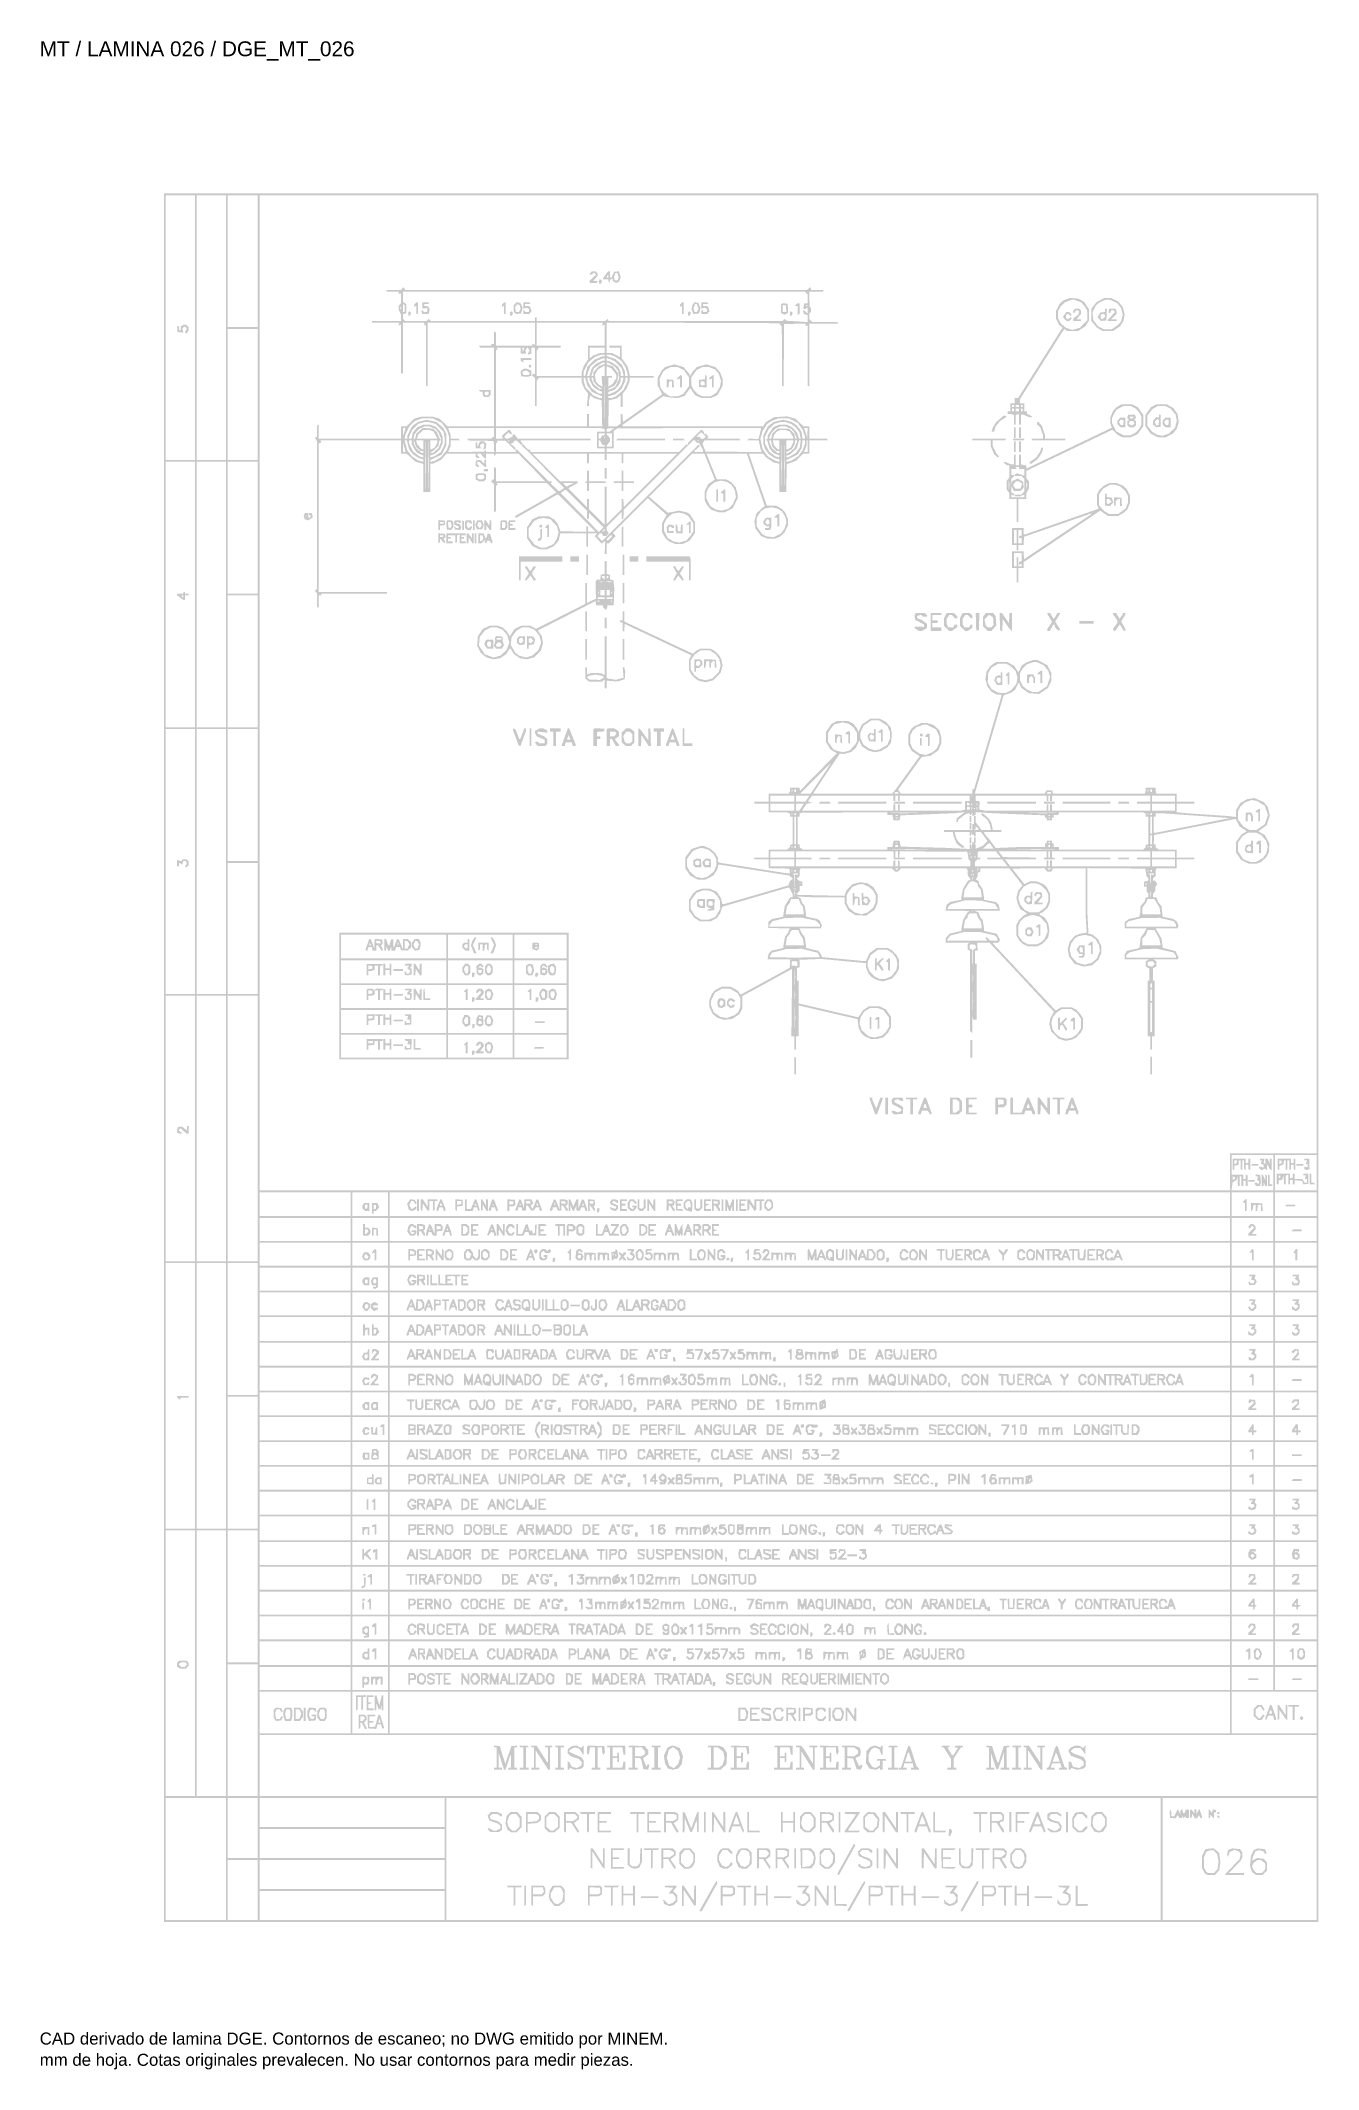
# Model space of a CAD drawing. Header units: millimetres. Extents: x 12 to 193, y 4 to 291.
import ezdxf

# ---------------------------------------------------------------- set-up
doc = ezdxf.new("R2010")
doc.units = ezdxf.units.MM
doc.layers.add('DGE_DATOS', color=7, linetype='Continuous', lineweight=0)
doc.layers.add('DGE_RELLENO', color=7, linetype='Continuous', lineweight=0)
doc.styles.add('DGE_ARIAL', font='arial.ttf')

msp = doc.modelspace()

# ---------------------------------------------------------------- texts
at = {"layer": 'DGE_DATOS', "style": 'DGE_ARIAL'}
for s, height, p in [('MT / LAMINA 026 / DGE_MT_026', 2.1, (12, 289.0389)), ('CAD derivado de lamina DGE. Contornos de escaneo; no DWG emitido por MINEM.', 1.7, (12, 8)), ('mm de hoja. Cotas originales prevalecen. No usar contornos para medir piezas.', 1.7, (12, 5))]:
    msp.add_text(s, height=height, dxfattribs=at).set_placement(p)

# ---------------------------------------------------------------- hatches: boundary and pattern name
at = {"layer": 'DGE_RELLENO'}
h = msp.add_hatch(color=7, dxfattribs=at)
h.paths.add_polyline_path([(29.5503, 147.4928), (29.5503, 25.3435), (111.148, 25.3435), (192.7457, 25.3435), (192.7457, 147.4928), (192.7457, 269.6421), (111.148, 269.6421), (29.5503, 269.6421)], flags=0)
h.paths.add_polyline_path([(33.9305, 250.6814), (33.9305, 231.9711), (31.8656, 231.9711), (29.8006, 231.9711), (29.8006, 250.6814), (29.8006, 269.3918), (31.8656, 269.3918), (33.9305, 269.3918)], flags=0)
h.paths.add_polyline_path([(38.3108, 250.6814), (38.3108, 231.9711), (36.2458, 231.9711), (34.1808, 231.9711), (34.1808, 250.6814), (34.1808, 269.3918), (36.2458, 269.3918), (38.3108, 269.3918)], flags=0)
h.paths.add_polyline_path([(42.8162, 260.0679), (42.8162, 250.744), (40.6886, 250.744), (38.5611, 250.744), (38.5611, 260.0679), (38.5611, 269.3918), (40.6886, 269.3918), (42.8162, 269.3918)], flags=0)
h.paths.add_polyline_path([(192.4954, 201.684), (192.4954, 133.9763), (186.3631, 133.9763), (180.2308, 133.9763), (180.2308, 131.3481), (180.2308, 128.7199), (111.6486, 128.7199), (43.0665, 128.7199), (43.0665, 199.0558), (43.0665, 269.3918), (117.781, 269.3918), (192.4954, 269.3918)], flags=0)
h.paths.add_polyline_path([(42.8162, 241.2324), (42.8162, 231.9711), (40.6886, 231.9711), (38.5611, 231.9711), (38.5611, 241.2324), (38.5611, 250.4937), (40.6886, 250.4937), (42.8162, 250.4937)], flags=0)
h.paths.add_polyline_path([(33.9305, 212.9478), (33.9305, 194.1749), (31.8656, 194.1749), (29.8006, 194.1749), (29.8006, 212.9478), (29.8006, 231.7207), (31.8656, 231.7207), (33.9305, 231.7207)], flags=0)
h.paths.add_polyline_path([(38.3108, 212.9478), (38.3108, 194.1749), (36.2458, 194.1749), (34.1808, 194.1749), (34.1808, 212.9478), (34.1808, 231.7207), (36.2458, 231.7207), (38.3108, 231.7207)], flags=0)
h.paths.add_polyline_path([(42.8162, 222.3969), (42.8162, 213.073), (40.6886, 213.073), (38.5611, 213.073), (38.5611, 222.3969), (38.5611, 231.7207), (40.6886, 231.7207), (42.8162, 231.7207)], flags=0)
h.paths.add_polyline_path([(42.8162, 203.4988), (42.8162, 194.1749), (40.6886, 194.1749), (38.5611, 194.1749), (38.5611, 203.4988), (38.5611, 212.8227), (40.6886, 212.8227), (42.8162, 212.8227)], flags=0)
h.paths.add_polyline_path([(33.9305, 175.2142), (33.9305, 156.5038), (31.8656, 156.5038), (29.8006, 156.5038), (29.8006, 175.2142), (29.8006, 193.9246), (31.8656, 193.9246), (33.9305, 193.9246)], flags=0)
h.paths.add_polyline_path([(38.3108, 175.2142), (38.3108, 156.5038), (36.2458, 156.5038), (34.1808, 156.5038), (34.1808, 175.2142), (34.1808, 193.9246), (36.2458, 193.9246), (38.3108, 193.9246)], flags=0)
h.paths.add_polyline_path([(42.8162, 184.6007), (42.8162, 175.2768), (40.6886, 175.2768), (38.5611, 175.2768), (38.5611, 184.6007), (38.5611, 193.9246), (40.6886, 193.9246), (42.8162, 193.9246)], flags=0)
h.paths.add_polyline_path([(42.8162, 165.7651), (42.8162, 156.5038), (40.6886, 156.5038), (38.5611, 156.5038), (38.5611, 165.7651), (38.5611, 175.0265), (40.6886, 175.0265), (42.8162, 175.0265)], flags=0)
h.paths.add_polyline_path([(33.9305, 137.4806), (33.9305, 118.7076), (31.8656, 118.7076), (29.8006, 118.7076), (29.8006, 137.4806), (29.8006, 156.2535), (31.8656, 156.2535), (33.9305, 156.2535)], flags=0)
h.paths.add_polyline_path([(38.3108, 137.4806), (38.3108, 118.7076), (36.2458, 118.7076), (34.1808, 118.7076), (34.1808, 137.4806), (34.1808, 156.2535), (36.2458, 156.2535), (38.3108, 156.2535)], flags=0)
h.paths.add_polyline_path([(42.8162, 137.4806), (42.8162, 118.7076), (40.6886, 118.7076), (38.5611, 118.7076), (38.5611, 137.4806), (38.5611, 156.2535), (40.6886, 156.2535), (42.8162, 156.2535)], flags=0)
h.paths.add_polyline_path([(186.3631, 131.2229), (186.3631, 128.7199), (183.4079, 128.7199), (180.4526, 128.7199), (180.5411, 129.3143), (180.6296, 129.9088), (180.6492, 129.9088), (180.6688, 129.9088), (180.9162, 130.0458), (181.1637, 130.1828), (181.2479, 130.4838), (181.3321, 130.7849), (181.3446, 130.0653), (181.3571, 129.3456), (181.4822, 129.3456), (181.6074, 129.3456), (181.6074, 130.034), (181.6074, 130.7223), (181.7325, 130.7223), (181.8577, 130.7223), (181.8577, 130.034), (181.8577, 129.3456), (181.9828, 129.3456), (182.108, 129.3456), (182.108, 129.7211), (182.108, 130.0965), (182.2957, 130.0965), (182.4834, 130.0965), (182.4834, 129.7211), (182.4834, 129.3456), (182.6086, 129.3456), (182.7337, 129.3456), (182.7337, 130.0892), (182.7337, 130.8327), (182.6086, 130.91), (182.4834, 130.9874), (182.4834, 130.6671), (182.4834, 130.3468), (182.2957, 130.3468), (182.108, 130.3468), (182.108, 130.645), (182.108, 130.9432), (181.5761, 130.9477), (181.0442, 130.9521), (180.7626, 130.9624), (180.481, 130.9726), (180.481, 132.3493), (180.481, 133.726), (183.4221, 133.726), (186.3631, 133.726)], flags=0)
h.paths.add_polyline_path([(192.4954, 131.2229), (192.4954, 128.7199), (189.5544, 128.7199), (186.6134, 128.7199), (186.6134, 131.2229), (186.6134, 133.726), (189.5544, 133.726), (192.4954, 133.726)], flags=0)
h.paths.add_polyline_path([(180.9478, 130.4331), (180.9034, 130.2999), (180.7548, 130.2504), (180.6062, 130.2008), (180.6062, 130.4576), (180.6062, 130.7145), (180.7992, 130.6404), (180.9922, 130.5663)], flags=0)
h.paths.add_polyline_path([(55.9569, 126.78), (55.9569, 125.0904), (49.5117, 125.0904), (43.0665, 125.0904), (43.0665, 126.78), (43.0665, 128.4696), (49.5117, 128.4696), (55.9569, 128.4696)], flags=0)
h.paths.add_polyline_path([(61.2132, 126.78), (61.2132, 125.0904), (58.7102, 125.0904), (56.2072, 125.0904), (56.2072, 126.78), (56.2072, 128.4696), (58.7102, 128.4696), (61.2132, 128.4696)], flags=0)
h.paths.add_polyline_path([(180.2308, 126.78), (180.2308, 125.0904), (120.8471, 125.0904), (61.4635, 125.0904), (61.4635, 126.78), (61.4635, 128.4696), (120.8471, 128.4696), (180.2308, 128.4696)], flags=0)
h.paths.add_polyline_path([(186.3631, 126.78), (186.3631, 125.0904), (183.4221, 125.0904), (180.481, 125.0904), (180.481, 126.78), (180.481, 128.4696), (183.4221, 128.4696), (186.3631, 128.4696)], flags=0)
h.paths.add_polyline_path([(192.4954, 126.78), (192.4954, 125.0904), (189.5544, 125.0904), (186.6134, 125.0904), (186.6134, 126.78), (186.6134, 128.4696), (189.5544, 128.4696), (192.4954, 128.4696)], flags=0)
h.paths.add_polyline_path([(55.9569, 123.2131), (55.9569, 121.5861), (49.5117, 121.5861), (43.0665, 121.5861), (43.0665, 123.2131), (43.0665, 124.8401), (49.5117, 124.8401), (55.9569, 124.8401)], flags=0)
h.paths.add_polyline_path([(61.2132, 123.2131), (61.2132, 121.5861), (58.7102, 121.5861), (56.2072, 121.5861), (56.2072, 123.2131), (56.2072, 124.8401), (58.7102, 124.8401), (61.2132, 124.8401)], flags=0)
h.paths.add_polyline_path([(180.2308, 123.2131), (180.2308, 121.5861), (120.8471, 121.5861), (61.4635, 121.5861), (61.4635, 123.2131), (61.4635, 124.8401), (120.8471, 124.8401), (180.2308, 124.8401)], flags=0)
h.paths.add_polyline_path([(186.3631, 123.2131), (186.3631, 121.5861), (183.4221, 121.5861), (180.481, 121.5861), (180.481, 123.2131), (180.481, 124.8401), (183.4221, 124.8401), (186.3631, 124.8401)], flags=0)
h.paths.add_polyline_path([(192.4954, 123.2131), (192.4954, 121.5861), (189.5544, 121.5861), (186.6134, 121.5861), (186.6134, 123.2131), (186.6134, 124.8401), (189.5544, 124.8401), (192.4954, 124.8401)], flags=0)
h.paths.add_polyline_path([(55.9569, 119.7088), (55.9569, 118.0819), (49.5117, 118.0819), (43.0665, 118.0819), (43.0665, 119.7088), (43.0665, 121.3358), (49.5117, 121.3358), (55.9569, 121.3358)], flags=0)
h.paths.add_polyline_path([(61.2132, 119.7088), (61.2132, 118.0819), (58.7102, 118.0819), (56.2072, 118.0819), (56.2072, 119.7088), (56.2072, 121.3358), (58.7102, 121.3358), (61.2132, 121.3358)], flags=0)
h.paths.add_polyline_path([(180.2308, 119.7088), (180.2308, 118.0819), (120.8471, 118.0819), (61.4635, 118.0819), (61.4635, 119.7088), (61.4635, 121.3358), (120.8471, 121.3358), (180.2308, 121.3358)], flags=0)
h.paths.add_polyline_path([(186.3631, 119.7088), (186.3631, 118.0819), (183.4221, 118.0819), (180.481, 118.0819), (180.481, 119.7088), (180.481, 121.3358), (183.4221, 121.3358), (186.3631, 121.3358)], flags=0)
h.paths.add_polyline_path([(192.4954, 119.7088), (192.4954, 118.0819), (189.5544, 118.0819), (186.6134, 118.0819), (186.6134, 119.7088), (186.6134, 121.3358), (189.5544, 121.3358), (192.4954, 121.3358)], flags=0)
h.paths.add_polyline_path([(33.9305, 99.6844), (33.9305, 80.9114), (31.8656, 80.9114), (29.8006, 80.9114), (29.8006, 99.6844), (29.8006, 118.4573), (31.8656, 118.4573), (33.9305, 118.4573)], flags=0)
h.paths.add_polyline_path([(38.3108, 99.6844), (38.3108, 80.9114), (36.2458, 80.9114), (34.1808, 80.9114), (34.1808, 99.6844), (34.1808, 118.4573), (36.2458, 118.4573), (38.3108, 118.4573)], flags=0)
h.paths.add_polyline_path([(42.8162, 109.1334), (42.8162, 99.8095), (40.6886, 99.8095), (38.5611, 99.8095), (38.5611, 109.1334), (38.5611, 118.4573), (40.6886, 118.4573), (42.8162, 118.4573)], flags=0)
h.paths.add_polyline_path([(55.9569, 116.2046), (55.9569, 114.5776), (49.5117, 114.5776), (43.0665, 114.5776), (43.0665, 116.2046), (43.0665, 117.8316), (49.5117, 117.8316), (55.9569, 117.8316)], flags=0)
h.paths.add_polyline_path([(61.2132, 116.2046), (61.2132, 114.5776), (58.7102, 114.5776), (56.2072, 114.5776), (56.2072, 116.2046), (56.2072, 117.8316), (58.7102, 117.8316), (61.2132, 117.8316)], flags=0)
h.paths.add_polyline_path([(180.2308, 116.2046), (180.2308, 114.5776), (120.8471, 114.5776), (61.4635, 114.5776), (61.4635, 116.2046), (61.4635, 117.8316), (120.8471, 117.8316), (180.2308, 117.8316)], flags=0)
h.paths.add_polyline_path([(186.3631, 116.2046), (186.3631, 114.5776), (183.4221, 114.5776), (180.481, 114.5776), (180.481, 116.2046), (180.481, 117.8316), (183.4221, 117.8316), (186.3631, 117.8316)], flags=0)
h.paths.add_polyline_path([(192.4954, 116.2046), (192.4954, 114.5776), (189.5544, 114.5776), (186.6134, 114.5776), (186.6134, 116.2046), (186.6134, 117.8316), (189.5544, 117.8316), (192.4954, 117.8316)], flags=0)
h.paths.add_polyline_path([(55.9569, 112.7003), (55.9569, 111.0733), (49.5117, 111.0733), (43.0665, 111.0733), (43.0665, 112.7003), (43.0665, 114.3273), (49.5117, 114.3273), (55.9569, 114.3273)], flags=0)
h.paths.add_polyline_path([(61.2132, 112.7003), (61.2132, 111.0733), (58.7102, 111.0733), (56.2072, 111.0733), (56.2072, 112.7003), (56.2072, 114.3273), (58.7102, 114.3273), (61.2132, 114.3273)], flags=0)
h.paths.add_polyline_path([(180.2308, 112.7003), (180.2308, 111.0733), (120.8471, 111.0733), (61.4635, 111.0733), (61.4635, 112.7003), (61.4635, 114.3273), (120.8471, 114.3273), (180.2308, 114.3273)], flags=0)
h.paths.add_polyline_path([(186.3631, 112.7003), (186.3631, 111.0733), (183.4221, 111.0733), (180.481, 111.0733), (180.481, 112.7003), (180.481, 114.3273), (183.4221, 114.3273), (186.3631, 114.3273)], flags=0)
h.paths.add_polyline_path([(192.4954, 112.7003), (192.4954, 111.0733), (189.5544, 111.0733), (186.6134, 111.0733), (186.6134, 112.7003), (186.6134, 114.3273), (189.5544, 114.3273), (192.4954, 114.3273)], flags=0)
h.paths.add_polyline_path([(55.9569, 109.1334), (55.9569, 107.4439), (49.5117, 107.4439), (43.0665, 107.4439), (43.0665, 109.1334), (43.0665, 110.823), (49.5117, 110.823), (55.9569, 110.823)], flags=0)
h.paths.add_polyline_path([(61.2132, 109.1334), (61.2132, 107.4439), (58.7102, 107.4439), (56.2072, 107.4439), (56.2072, 109.1334), (56.2072, 110.823), (58.7102, 110.823), (61.2132, 110.823)], flags=0)
h.paths.add_polyline_path([(180.2308, 109.1334), (180.2308, 107.4439), (120.8471, 107.4439), (61.4635, 107.4439), (61.4635, 109.1334), (61.4635, 110.823), (120.8471, 110.823), (180.2308, 110.823)], flags=0)
h.paths.add_polyline_path([(186.3631, 109.1334), (186.3631, 107.4439), (183.4221, 107.4439), (180.481, 107.4439), (180.481, 109.1334), (180.481, 110.823), (183.4221, 110.823), (186.3631, 110.823)], flags=0)
h.paths.add_polyline_path([(192.4954, 109.1334), (192.4954, 107.4439), (189.5544, 107.4439), (186.6134, 107.4439), (186.6134, 109.1334), (186.6134, 110.823), (189.5544, 110.823), (192.4954, 110.823)], flags=0)
h.paths.add_polyline_path([(55.9569, 105.5666), (55.9569, 103.9396), (49.5117, 103.9396), (43.0665, 103.9396), (43.0665, 105.5666), (43.0665, 107.1936), (49.5117, 107.1936), (55.9569, 107.1936)], flags=0)
h.paths.add_polyline_path([(61.2132, 105.5666), (61.2132, 103.9396), (58.7102, 103.9396), (56.2072, 103.9396), (56.2072, 105.5666), (56.2072, 107.1936), (58.7102, 107.1936), (61.2132, 107.1936)], flags=0)
h.paths.add_polyline_path([(180.2308, 105.5666), (180.2308, 103.9396), (120.8471, 103.9396), (61.4635, 103.9396), (61.4635, 105.5666), (61.4635, 107.1936), (120.8471, 107.1936), (180.2308, 107.1936)], flags=0)
h.paths.add_polyline_path([(186.3631, 105.5666), (186.3631, 103.9396), (183.4221, 103.9396), (180.481, 103.9396), (180.481, 105.5666), (180.481, 107.1936), (183.4221, 107.1936), (186.3631, 107.1936)], flags=0)
h.paths.add_polyline_path([(192.4954, 105.5666), (192.4954, 103.9396), (189.5544, 103.9396), (186.6134, 103.9396), (186.6134, 105.5666), (186.6134, 107.1936), (189.5544, 107.1936), (192.4954, 107.1936)], flags=0)
h.paths.add_polyline_path([(55.9569, 102.0623), (55.9569, 100.4353), (49.5117, 100.4353), (43.0665, 100.4353), (43.0665, 102.0623), (43.0665, 103.6893), (49.5117, 103.6893), (55.9569, 103.6893)], flags=0)
h.paths.add_polyline_path([(61.2132, 102.0623), (61.2132, 100.4353), (58.7102, 100.4353), (56.2072, 100.4353), (56.2072, 102.0623), (56.2072, 103.6893), (58.7102, 103.6893), (61.2132, 103.6893)], flags=0)
h.paths.add_polyline_path([(180.2308, 102.0623), (180.2308, 100.4353), (120.8471, 100.4353), (61.4635, 100.4353), (61.4635, 102.0623), (61.4635, 103.6893), (120.8471, 103.6893), (180.2308, 103.6893)], flags=0)
h.paths.add_polyline_path([(186.3631, 102.0623), (186.3631, 100.4353), (183.4221, 100.4353), (180.481, 100.4353), (180.481, 102.0623), (180.481, 103.6893), (183.4221, 103.6893), (186.3631, 103.6893)], flags=0)
h.paths.add_polyline_path([(192.4954, 102.0623), (192.4954, 100.4353), (189.5544, 100.4353), (186.6134, 100.4353), (186.6134, 102.0623), (186.6134, 103.6893), (189.5544, 103.6893), (192.4954, 103.6893)], flags=0)
h.paths.add_polyline_path([(55.9569, 98.558), (55.9569, 96.931), (49.5117, 96.931), (43.0665, 96.931), (43.0665, 98.558), (43.0665, 100.185), (49.5117, 100.185), (55.9569, 100.185)], flags=0)
h.paths.add_polyline_path([(61.2132, 98.558), (61.2132, 96.931), (58.7102, 96.931), (56.2072, 96.931), (56.2072, 98.558), (56.2072, 100.185), (58.7102, 100.185), (61.2132, 100.185)], flags=0)
h.paths.add_polyline_path([(180.2308, 98.558), (180.2308, 96.931), (120.8471, 96.931), (61.4635, 96.931), (61.4635, 98.558), (61.4635, 100.185), (120.8471, 100.185), (180.2308, 100.185)], flags=0)
h.paths.add_polyline_path([(186.3631, 98.558), (186.3631, 96.931), (183.4221, 96.931), (180.481, 96.931), (180.481, 98.558), (180.481, 100.185), (183.4221, 100.185), (186.3631, 100.185)], flags=0)
h.paths.add_polyline_path([(192.4954, 98.558), (192.4954, 96.931), (189.5544, 96.931), (186.6134, 96.931), (186.6134, 98.558), (186.6134, 100.185), (189.5544, 100.185), (192.4954, 100.185)], flags=0)
h.paths.add_polyline_path([(42.8162, 90.2353), (42.8162, 80.9114), (40.6886, 80.9114), (38.5611, 80.9114), (38.5611, 90.2353), (38.5611, 99.5592), (40.6886, 99.5592), (42.8162, 99.5592)], flags=0)
h.paths.add_polyline_path([(55.9569, 95.0537), (55.9569, 93.4267), (49.5117, 93.4267), (43.0665, 93.4267), (43.0665, 95.0537), (43.0665, 96.6807), (49.5117, 96.6807), (55.9569, 96.6807)], flags=0)
h.paths.add_polyline_path([(61.2132, 95.0537), (61.2132, 93.4267), (58.7102, 93.4267), (56.2072, 93.4267), (56.2072, 95.0537), (56.2072, 96.6807), (58.7102, 96.6807), (61.2132, 96.6807)], flags=0)
h.paths.add_polyline_path([(180.2308, 95.0537), (180.2308, 93.4267), (120.8471, 93.4267), (61.4635, 93.4267), (61.4635, 95.0537), (61.4635, 96.6807), (120.8471, 96.6807), (180.2308, 96.6807)], flags=0)
h.paths.add_polyline_path([(186.3631, 95.0537), (186.3631, 93.4267), (183.4221, 93.4267), (180.481, 93.4267), (180.481, 95.0537), (180.481, 96.6807), (183.4221, 96.6807), (186.3631, 96.6807)], flags=0)
h.paths.add_polyline_path([(192.4954, 95.0537), (192.4954, 93.4267), (189.5544, 93.4267), (186.6134, 93.4267), (186.6134, 95.0537), (186.6134, 96.6807), (189.5544, 96.6807), (192.4954, 96.6807)], flags=0)
h.paths.add_polyline_path([(55.9569, 91.5494), (55.9569, 89.9224), (49.5117, 89.9224), (43.0665, 89.9224), (43.0665, 91.5494), (43.0665, 93.1764), (49.5117, 93.1764), (55.9569, 93.1764)], flags=0)
h.paths.add_polyline_path([(61.2132, 91.5494), (61.2132, 89.9224), (58.7102, 89.9224), (56.2072, 89.9224), (56.2072, 91.5494), (56.2072, 93.1764), (58.7102, 93.1764), (61.2132, 93.1764)], flags=0)
h.paths.add_polyline_path([(180.2308, 91.5494), (180.2308, 89.9224), (120.8471, 89.9224), (61.4635, 89.9224), (61.4635, 91.5494), (61.4635, 93.1764), (120.8471, 93.1764), (180.2308, 93.1764)], flags=0)
h.paths.add_polyline_path([(186.3631, 91.5494), (186.3631, 89.9224), (183.4221, 89.9224), (180.481, 89.9224), (180.481, 91.5494), (180.481, 93.1764), (183.4221, 93.1764), (186.3631, 93.1764)], flags=0)
h.paths.add_polyline_path([(192.4954, 91.5494), (192.4954, 89.9224), (189.5544, 89.9224), (186.6134, 89.9224), (186.6134, 91.5494), (186.6134, 93.1764), (189.5544, 93.1764), (192.4954, 93.1764)], flags=0)
h.paths.add_polyline_path([(55.9569, 88.0451), (55.9569, 86.4182), (49.5117, 86.4182), (43.0665, 86.4182), (43.0665, 88.0451), (43.0665, 89.6721), (49.5117, 89.6721), (55.9569, 89.6721)], flags=0)
h.paths.add_polyline_path([(61.2132, 88.0451), (61.2132, 86.4182), (58.7102, 86.4182), (56.2072, 86.4182), (56.2072, 88.0451), (56.2072, 89.6721), (58.7102, 89.6721), (61.2132, 89.6721)], flags=0)
h.paths.add_polyline_path([(180.2308, 88.0451), (180.2308, 86.4182), (120.8471, 86.4182), (61.4635, 86.4182), (61.4635, 88.0451), (61.4635, 89.6721), (120.8471, 89.6721), (180.2308, 89.6721)], flags=0)
h.paths.add_polyline_path([(186.3631, 88.0451), (186.3631, 86.4182), (183.4221, 86.4182), (180.481, 86.4182), (180.481, 88.0451), (180.481, 89.6721), (183.4221, 89.6721), (186.3631, 89.6721)], flags=0)
h.paths.add_polyline_path([(192.4954, 88.0451), (192.4954, 86.4182), (189.5544, 86.4182), (186.6134, 86.4182), (186.6134, 88.0451), (186.6134, 89.6721), (189.5544, 89.6721), (192.4954, 89.6721)], flags=0)
h.paths.add_polyline_path([(55.9569, 84.5409), (55.9569, 82.9139), (49.5117, 82.9139), (43.0665, 82.9139), (43.0665, 84.5409), (43.0665, 86.1679), (49.5117, 86.1679), (55.9569, 86.1679)], flags=0)
h.paths.add_polyline_path([(61.2132, 84.5409), (61.2132, 82.9139), (58.7102, 82.9139), (56.2072, 82.9139), (56.2072, 84.5409), (56.2072, 86.1679), (58.7102, 86.1679), (61.2132, 86.1679)], flags=0)
h.paths.add_polyline_path([(180.2308, 84.5409), (180.2308, 82.9139), (120.8471, 82.9139), (61.4635, 82.9139), (61.4635, 84.5409), (61.4635, 86.1679), (120.8471, 86.1679), (180.2308, 86.1679)], flags=0)
h.paths.add_polyline_path([(186.3631, 84.5409), (186.3631, 82.9139), (183.4221, 82.9139), (180.481, 82.9139), (180.481, 84.5409), (180.481, 86.1679), (183.4221, 86.1679), (186.3631, 86.1679)], flags=0)
h.paths.add_polyline_path([(192.4954, 84.5409), (192.4954, 82.9139), (189.5544, 82.9139), (186.6134, 82.9139), (186.6134, 84.5409), (186.6134, 86.1679), (189.5544, 86.1679), (192.4954, 86.1679)], flags=0)
h.paths.add_polyline_path([(55.9569, 80.974), (55.9569, 79.2844), (49.5117, 79.2844), (43.0665, 79.2844), (43.0665, 80.974), (43.0665, 82.6636), (49.5117, 82.6636), (55.9569, 82.6636)], flags=0)
h.paths.add_polyline_path([(61.2132, 80.974), (61.2132, 79.2844), (58.7102, 79.2844), (56.2072, 79.2844), (56.2072, 80.974), (56.2072, 82.6636), (58.7102, 82.6636), (61.2132, 82.6636)], flags=0)
h.paths.add_polyline_path([(180.2308, 80.974), (180.2308, 79.2844), (120.8471, 79.2844), (61.4635, 79.2844), (61.4635, 80.974), (61.4635, 82.6636), (120.8471, 82.6636), (180.2308, 82.6636)], flags=0)
h.paths.add_polyline_path([(186.3631, 80.974), (186.3631, 79.2844), (183.4221, 79.2844), (180.481, 79.2844), (180.481, 80.974), (180.481, 82.6636), (183.4221, 82.6636), (186.3631, 82.6636)], flags=0)
h.paths.add_polyline_path([(192.4954, 80.974), (192.4954, 79.2844), (189.5544, 79.2844), (186.6134, 79.2844), (186.6134, 80.974), (186.6134, 82.6636), (189.5544, 82.6636), (192.4954, 82.6636)], flags=0)
h.paths.add_polyline_path([(33.9305, 61.8882), (33.9305, 43.1152), (31.8656, 43.1152), (29.8006, 43.1152), (29.8006, 61.8882), (29.8006, 80.6611), (31.8656, 80.6611), (33.9305, 80.6611)], flags=0)
h.paths.add_polyline_path([(38.3108, 61.8882), (38.3108, 43.1152), (36.2458, 43.1152), (34.1808, 43.1152), (34.1808, 61.8882), (34.1808, 80.6611), (36.2458, 80.6611), (38.3108, 80.6611)], flags=0)
h.paths.add_polyline_path([(42.8162, 71.3372), (42.8162, 62.0133), (40.6886, 62.0133), (38.5611, 62.0133), (38.5611, 71.3372), (38.5611, 80.6611), (40.6886, 80.6611), (42.8162, 80.6611)], flags=0)
h.paths.add_polyline_path([(55.9569, 77.4071), (55.9569, 75.7802), (49.5117, 75.7802), (43.0665, 75.7802), (43.0665, 77.4071), (43.0665, 79.0341), (49.5117, 79.0341), (55.9569, 79.0341)], flags=0)
h.paths.add_polyline_path([(61.2132, 77.4071), (61.2132, 75.7802), (58.7102, 75.7802), (56.2072, 75.7802), (56.2072, 77.4071), (56.2072, 79.0341), (58.7102, 79.0341), (61.2132, 79.0341)], flags=0)
h.paths.add_polyline_path([(180.2308, 77.4071), (180.2308, 75.7802), (120.8471, 75.7802), (61.4635, 75.7802), (61.4635, 77.4071), (61.4635, 79.0341), (120.8471, 79.0341), (180.2308, 79.0341)], flags=0)
h.paths.add_polyline_path([(186.3631, 77.4071), (186.3631, 75.7802), (183.4221, 75.7802), (180.481, 75.7802), (180.481, 77.4071), (180.481, 79.0341), (183.4221, 79.0341), (186.3631, 79.0341)], flags=0)
h.paths.add_polyline_path([(192.4954, 77.4071), (192.4954, 75.7802), (189.5544, 75.7802), (186.6134, 75.7802), (186.6134, 77.4071), (186.6134, 79.0341), (189.5544, 79.0341), (192.4954, 79.0341)], flags=0)
h.paths.add_polyline_path([(55.9569, 73.9029), (55.9569, 72.2759), (49.5117, 72.2759), (43.0665, 72.2759), (43.0665, 73.9029), (43.0665, 75.5299), (49.5117, 75.5299), (55.9569, 75.5299)], flags=0)
h.paths.add_polyline_path([(61.2132, 73.9029), (61.2132, 72.2759), (58.7102, 72.2759), (56.2072, 72.2759), (56.2072, 73.9029), (56.2072, 75.5299), (58.7102, 75.5299), (61.2132, 75.5299)], flags=0)
h.paths.add_polyline_path([(180.2308, 73.9029), (180.2308, 72.2759), (120.8471, 72.2759), (61.4635, 72.2759), (61.4635, 73.9029), (61.4635, 75.5299), (120.8471, 75.5299), (180.2308, 75.5299)], flags=0)
h.paths.add_polyline_path([(186.3631, 73.9029), (186.3631, 72.2759), (183.4221, 72.2759), (180.481, 72.2759), (180.481, 73.9029), (180.481, 75.5299), (183.4221, 75.5299), (186.3631, 75.5299)], flags=0)
h.paths.add_polyline_path([(192.4954, 73.9029), (192.4954, 72.2759), (189.5544, 72.2759), (186.6134, 72.2759), (186.6134, 73.9029), (186.6134, 75.5299), (189.5544, 75.5299), (192.4954, 75.5299)], flags=0)
h.paths.add_polyline_path([(55.9569, 70.3986), (55.9569, 68.7716), (49.5117, 68.7716), (43.0665, 68.7716), (43.0665, 70.3986), (43.0665, 72.0256), (49.5117, 72.0256), (55.9569, 72.0256)], flags=0)
h.paths.add_polyline_path([(61.2132, 70.3986), (61.2132, 68.7716), (58.7102, 68.7716), (56.2072, 68.7716), (56.2072, 70.3986), (56.2072, 72.0256), (58.7102, 72.0256), (61.2132, 72.0256)], flags=0)
h.paths.add_polyline_path([(180.2308, 70.3986), (180.2308, 68.7716), (120.8471, 68.7716), (61.4635, 68.7716), (61.4635, 70.3986), (61.4635, 72.0256), (120.8471, 72.0256), (180.2308, 72.0256)], flags=0)
h.paths.add_polyline_path([(186.3631, 70.3986), (186.3631, 68.7716), (183.4221, 68.7716), (180.481, 68.7716), (180.481, 70.3986), (180.481, 72.0256), (183.4221, 72.0256), (186.3631, 72.0256)], flags=0)
h.paths.add_polyline_path([(192.4954, 70.3986), (192.4954, 68.7716), (189.5544, 68.7716), (186.6134, 68.7716), (186.6134, 70.3986), (186.6134, 72.0256), (189.5544, 72.0256), (192.4954, 72.0256)], flags=0)
h.paths.add_polyline_path([(55.9569, 66.8943), (55.9569, 65.2673), (49.5117, 65.2673), (43.0665, 65.2673), (43.0665, 66.8943), (43.0665, 68.5213), (49.5117, 68.5213), (55.9569, 68.5213)], flags=0)
h.paths.add_polyline_path([(61.2132, 66.8943), (61.2132, 65.2673), (58.7102, 65.2673), (56.2072, 65.2673), (56.2072, 66.8943), (56.2072, 68.5213), (58.7102, 68.5213), (61.2132, 68.5213)], flags=0)
h.paths.add_polyline_path([(180.2308, 66.8943), (180.2308, 65.2673), (120.8471, 65.2673), (61.4635, 65.2673), (61.4635, 66.8943), (61.4635, 68.5213), (120.8471, 68.5213), (180.2308, 68.5213)], flags=0)
h.paths.add_polyline_path([(186.3631, 66.8943), (186.3631, 65.2673), (183.4221, 65.2673), (180.481, 65.2673), (180.481, 66.8943), (180.481, 68.5213), (183.4221, 68.5213), (186.3631, 68.5213)], flags=0)
h.paths.add_polyline_path([(192.4954, 66.8943), (192.4954, 65.2673), (189.5544, 65.2673), (186.6134, 65.2673), (186.6134, 66.8943), (186.6134, 68.5213), (189.5544, 68.5213), (192.4954, 68.5213)], flags=0)
h.paths.add_polyline_path([(55.9569, 63.3274), (55.9569, 61.6379), (49.5117, 61.6379), (43.0665, 61.6379), (43.0665, 63.3274), (43.0665, 65.017), (49.5117, 65.017), (55.9569, 65.017)], flags=0)
h.paths.add_polyline_path([(61.2132, 63.3274), (61.2132, 61.6379), (58.7102, 61.6379), (56.2072, 61.6379), (56.2072, 63.3274), (56.2072, 65.017), (58.7102, 65.017), (61.2132, 65.017)], flags=0)
h.paths.add_polyline_path([(180.2308, 63.3274), (180.2308, 61.6379), (120.8471, 61.6379), (61.4635, 61.6379), (61.4635, 63.3274), (61.4635, 65.017), (120.8471, 65.017), (180.2308, 65.017)], flags=0)
h.paths.add_polyline_path([(186.3631, 63.3274), (186.3631, 61.6379), (183.4221, 61.6379), (180.481, 61.6379), (180.481, 63.3274), (180.481, 65.017), (183.4221, 65.017), (186.3631, 65.017)], flags=0)
h.paths.add_polyline_path([(192.4954, 63.3274), (192.4954, 61.6379), (189.5544, 61.6379), (186.6134, 61.6379), (186.6134, 63.3274), (186.6134, 65.017), (189.5544, 65.017), (192.4954, 65.017)], flags=0)
h.paths.add_polyline_path([(42.8162, 52.4391), (42.8162, 43.1152), (40.6886, 43.1152), (38.5611, 43.1152), (38.5611, 52.4391), (38.5611, 61.763), (40.6886, 61.763), (42.8162, 61.763)], flags=0)
h.paths.add_polyline_path([(55.9569, 59.7606), (55.9569, 58.1336), (49.5117, 58.1336), (43.0665, 58.1336), (43.0665, 59.7606), (43.0665, 61.3876), (49.5117, 61.3876), (55.9569, 61.3876)], flags=0)
h.paths.add_polyline_path([(61.2132, 59.7606), (61.2132, 58.1336), (58.7102, 58.1336), (56.2072, 58.1336), (56.2072, 59.7606), (56.2072, 61.3876), (58.7102, 61.3876), (61.2132, 61.3876)], flags=0)
h.paths.add_polyline_path([(180.2308, 59.7606), (180.2308, 58.1336), (120.8471, 58.1336), (61.4635, 58.1336), (61.4635, 59.7606), (61.4635, 61.3876), (120.8471, 61.3876), (180.2308, 61.3876)], flags=0)
h.paths.add_polyline_path([(186.3631, 59.7606), (186.3631, 58.1336), (183.4221, 58.1336), (180.481, 58.1336), (180.481, 59.7606), (180.481, 61.3876), (183.4221, 61.3876), (186.3631, 61.3876)], flags=0)
h.paths.add_polyline_path([(192.4954, 59.7606), (192.4954, 58.1336), (189.5544, 58.1336), (186.6134, 58.1336), (186.6134, 59.7606), (186.6134, 61.3876), (189.5544, 61.3876), (192.4954, 61.3876)], flags=0)
h.paths.add_polyline_path([(55.9569, 54.9422), (55.9569, 52.0011), (49.5117, 52.0011), (43.0665, 52.0011), (43.0665, 54.9422), (43.0665, 57.8833), (49.5117, 57.8833), (55.9569, 57.8833)], flags=0)
h.paths.add_polyline_path([(61.2132, 54.9422), (61.2132, 52.0011), (58.7102, 52.0011), (56.2072, 52.0011), (56.2072, 54.9422), (56.2072, 57.8833), (58.7102, 57.8833), (61.2132, 57.8833)], flags=0)
h.paths.add_polyline_path([(180.2308, 54.9422), (180.2308, 52.0011), (120.8471, 52.0011), (61.4635, 52.0011), (61.4635, 54.9422), (61.4635, 57.8833), (120.8471, 57.8833), (180.2308, 57.8833)], flags=0)
h.paths.add_polyline_path([(192.4954, 54.9422), (192.4954, 52.0011), (186.4882, 52.0011), (180.481, 52.0011), (180.481, 54.9422), (180.481, 57.8833), (186.4882, 57.8833), (192.4954, 57.8833)], flags=0)
h.paths.add_polyline_path([(192.4954, 47.433), (192.4954, 43.1152), (117.781, 43.1152), (43.0665, 43.1152), (43.0665, 47.433), (43.0665, 51.7508), (117.781, 51.7508), (192.4954, 51.7508)], flags=0)
h.paths.add_polyline_path([(38.3108, 34.2294), (38.3108, 25.5938), (34.0557, 25.5938), (29.8006, 25.5938), (29.8006, 34.2294), (29.8006, 42.8649), (34.0557, 42.8649), (38.3108, 42.8649)], flags=0)
h.paths.add_polyline_path([(42.8162, 38.6097), (42.8162, 34.3545), (40.6886, 34.3545), (38.5611, 34.3545), (38.5611, 38.6097), (38.5611, 42.8649), (40.6886, 42.8649), (42.8162, 42.8649)], flags=0)
h.paths.add_polyline_path([(69.2228, 40.7999), (69.2228, 38.7349), (56.1446, 38.7349), (43.0665, 38.7349), (43.0665, 40.7999), (43.0665, 42.8649), (56.1446, 42.8649), (69.2228, 42.8649)], flags=0)
h.paths.add_polyline_path([(170.4691, 34.2294), (170.4691, 25.5938), (119.9711, 25.5938), (69.4731, 25.5938), (69.4731, 34.2294), (69.4731, 42.8649), (119.9711, 42.8649), (170.4691, 42.8649)], flags=0)
h.paths.add_polyline_path([(192.4954, 34.2294), (192.4954, 25.5938), (181.6074, 25.5938), (170.7194, 25.5938), (170.7194, 34.2294), (170.7194, 42.8649), (181.6074, 42.8649), (192.4954, 42.8649)], flags=0)
h.paths.add_polyline_path([(69.2228, 36.4195), (69.2228, 34.3545), (56.1446, 34.3545), (43.0665, 34.3545), (43.0665, 36.4195), (43.0665, 38.4846), (56.1446, 38.4846), (69.2228, 38.4846)], flags=0)
h.paths.add_polyline_path([(42.8162, 29.849), (42.8162, 25.5938), (40.6886, 25.5938), (38.5611, 25.5938), (38.5611, 29.849), (38.5611, 34.1042), (40.6886, 34.1042), (42.8162, 34.1042)], flags=0)
h.paths.add_polyline_path([(69.2228, 32.0392), (69.2228, 29.9742), (56.1446, 29.9742), (43.0665, 29.9742), (43.0665, 32.0392), (43.0665, 34.1042), (56.1446, 34.1042), (69.2228, 34.1042)], flags=0)
h.paths.add_polyline_path([(69.2228, 27.6588), (69.2228, 25.5938), (56.1446, 25.5938), (43.0665, 25.5938), (43.0665, 27.6588), (43.0665, 29.7239), (56.1446, 29.7239), (69.2228, 29.7239)], flags=0)
h.paths.add_polyline_path([(32.1472, 250.9843), (31.9281, 250.8567), (31.9281, 250.5427), (31.9281, 250.2286), (31.803, 250.306), (31.6778, 250.3833), (31.6778, 250.6262), (31.6778, 250.8692), (31.5448, 250.8692), (31.4117, 250.8692), (31.4509, 250.4624), (31.4901, 250.0557), (31.9013, 250.0161), (32.3125, 249.9766), (32.2374, 250.2757), (32.1624, 250.5748), (32.3415, 250.7235), (32.5207, 250.8722), (32.6696, 250.6928), (32.8186, 250.5133), (32.6597, 250.2589), (32.5008, 250.0045), (32.6002, 249.9051), (32.6995, 249.8057), (32.877, 250.0485), (33.0545, 250.2912), (33.0545, 250.5087), (33.0545, 250.7261), (32.8578, 250.9228), (32.6612, 251.1195), (32.5137, 251.1157), (32.3662, 251.1118)], flags=0)
h.paths.add_polyline_path([(89.87, 258.4379), (89.7117, 258.2471), (89.7799, 258.1789), (89.8482, 258.1107), (90.1075, 258.2727), (90.3669, 258.4346), (90.5028, 258.2987), (90.6387, 258.1628), (90.1931, 257.7424), (89.7474, 257.322), (89.7474, 257.1618), (89.7474, 257.0016), (90.2406, 257.0016), (90.7338, 257.0016), (90.8112, 257.1268), (90.8885, 257.252), (90.5571, 257.252), (90.2257, 257.252), (90.5497, 257.637), (90.8737, 258.0221), (90.8737, 258.1752), (90.8737, 258.3283), (90.7236, 258.4785), (90.5734, 258.6286), (90.3009, 258.6286), (90.0283, 258.6286)], flags=0)
h.paths.add_polyline_path([(91.9688, 258.1366), (91.6246, 257.65), (91.6246, 257.5761), (91.6246, 257.5023), (91.9914, 257.5023), (92.3581, 257.5023), (92.4135, 257.2207), (92.4689, 256.9391), (92.5597, 257.212), (92.6505, 257.4849), (92.8259, 257.5522), (93.0013, 257.6196), (93.0013, 257.4402), (93.0013, 257.2608), (93.2425, 257.1317), (93.4838, 257.0025), (93.6901, 257.0817), (93.8965, 257.1609), (94.0158, 257.4748), (94.1351, 257.7886), (93.9942, 258.2158), (93.8532, 258.6429), (93.5211, 258.6045), (93.189, 258.5661), (93.01, 258.1593), (92.831, 257.7526), (92.7284, 257.7526), (92.6258, 257.7526), (92.6258, 258.1906), (92.6258, 258.6286), (92.4694, 258.626), (92.313, 258.6233)], flags=0)
h.paths.add_polyline_path([(93.7375, 258.1014), (93.84, 257.8245), (93.7815, 257.6008), (93.723, 257.3771), (93.5019, 257.3771), (93.2808, 257.3771), (93.2223, 257.6008), (93.1638, 257.8245), (93.2662, 258.1014), (93.3687, 258.3783), (93.5019, 258.3783), (93.6351, 258.3783)], flags=0)
h.paths.add_polyline_path([(92.3755, 257.9403), (92.3755, 257.7526), (92.2543, 257.7526), (92.1331, 257.7526), (92.2051, 257.9403), (92.2772, 258.128), (92.3264, 258.128), (92.3755, 258.128)], flags=0)
h.paths.add_polyline_path([(91.1081, 257.4814), (91.0921, 257.4397), (91.0623, 257.1521), (91.0325, 256.8646), (91.2347, 256.9036), (91.4369, 256.9425), (91.4369, 257.1807), (91.4369, 257.4188), (91.2805, 257.471), (91.124, 257.5231)], flags=0)
h.paths.add_polyline_path([(63.225, 256.1995), (63.0598, 256.0004), (62.004, 256.0004), (60.9481, 256.0004), (61.0255, 255.8753), (61.1028, 255.7501), (61.9089, 255.7501), (62.715, 255.7501), (62.715, 255.625), (62.715, 255.4998), (62.9027, 255.4998), (63.0905, 255.4998), (63.0865, 254.8428), (63.0825, 254.1857), (62.8988, 253.9428), (62.715, 253.6998), (62.7158, 253.4422), (62.7166, 253.1845), (62.9035, 252.826), (63.0905, 252.4675), (63.0905, 252.0438), (63.0905, 251.6201), (61.0255, 251.6201), (58.9605, 251.6201), (58.9605, 251.4949), (58.9605, 251.3698), (60.8964, 251.3698), (62.8323, 251.3698), (62.7519, 251.1603), (62.6716, 250.9508), (62.881, 251.0312), (63.0905, 251.1116), (63.0905, 247.6738), (63.0905, 244.236), (63.2156, 244.236), (63.3408, 244.236), (63.3408, 247.8029), (63.3408, 251.3698), (64.8426, 251.3698), (66.3444, 251.3698), (66.3444, 251.182), (66.3444, 250.9943), (66.4695, 250.9943), (66.5947, 250.9943), (66.5947, 246.7465), (66.5947, 242.4987), (66.7198, 242.4213), (66.845, 242.344), (66.845, 246.8569), (66.845, 251.3698), (74.4165, 251.3698), (81.9881, 251.3698), (81.9881, 249.8093), (81.9881, 248.2488), (81.8004, 248.3208), (81.6126, 248.3929), (81.6126, 248.2543), (81.6126, 248.1158), (79.0471, 248.1158), (76.4815, 248.1158), (76.4815, 249.047), (76.4815, 249.9783), (76.3564, 250.0557), (76.2312, 250.133), (76.2312, 249.2495), (76.2312, 248.3661), (76.0435, 248.3661), (75.8558, 248.3661), (75.8558, 248.2409), (75.8558, 248.1158), (74.9723, 248.1158), (74.0889, 248.1158), (74.1662, 247.9906), (74.2436, 247.8655), (75.2374, 247.8655), (76.2312, 247.8655), (76.2312, 242.2962), (76.2312, 236.7269), (72.9371, 236.7269), (69.643, 236.7269), (69.0844, 237.2622), (68.5257, 237.7975), (68.015, 237.9505), (67.5042, 238.1035), (66.7198, 238.1035), (65.9354, 238.1035), (65.4387, 237.9547), (64.942, 237.8059), (64.3869, 237.2664), (63.8318, 236.7269), (63.4611, 236.7269), (63.0905, 236.7269), (63.0905, 235.8508), (63.0905, 234.9747), (57.271, 234.9747), (51.4515, 234.9747), (51.4515, 235.9833), (51.4515, 236.9919), (51.3264, 236.9146), (51.2012, 236.8372), (51.2012, 236.0416), (51.2012, 235.2459), (51.0448, 235.1892), (50.8884, 235.1326), (51.0448, 234.8676), (51.2012, 234.6027), (51.2012, 224.1757), (51.2012, 213.7488), (51.051, 213.5986), (50.9009, 213.4484), (51.051, 213.2982), (51.2012, 213.148), (51.2012, 212.1792), (51.2012, 211.2104), (51.3264, 211.1331), (51.4515, 211.0557), (51.4515, 211.9392), (51.4515, 212.8227), (51.6393, 212.8227), (51.827, 212.8227), (51.827, 212.9478), (51.827, 213.073), (56.4575, 213.073), (61.0881, 213.073), (61.0881, 213.1981), (61.0881, 213.3233), (56.2698, 213.3233), (51.4515, 213.3233), (51.4515, 223.8227), (51.4515, 234.3222), (51.6472, 234.3973), (51.8428, 234.4723), (51.7649, 234.5984), (51.6871, 234.7244), (57.3888, 234.7244), (63.0905, 234.7244), (63.0905, 233.7858), (63.0905, 232.8471), (63.4788, 232.8471), (63.8672, 232.8471), (64.5, 232.2781), (65.1329, 231.7091), (65.6761, 231.5638), (66.2192, 231.4185), (66.2192, 229.442), (66.2192, 227.4655), (66.7198, 227.4655), (67.2204, 227.4655), (67.2204, 229.468), (67.2204, 231.4704), (67.4312, 231.4704), (67.642, 231.4704), (68.1828, 231.7322), (68.7235, 231.994), (69.1259, 232.4206), (69.5282, 232.8471), (71.5656, 232.8471), (73.6031, 232.8471), (73.6031, 232.6102), (73.6031, 232.3733), (73.8087, 232.2944), (74.0143, 232.2155), (74.0819, 232.2831), (74.1495, 232.3507), (74.0014, 232.4988), (73.8534, 232.6469), (73.8534, 232.747), (73.8534, 232.8471), (74.0818, 232.8471), (74.3103, 232.8471), (74.6043, 232.5342), (74.8982, 232.2214), (75.0015, 232.2214), (75.1049, 232.2214), (75.1049, 232.5342), (75.1049, 232.8471), (75.668, 232.8471), (76.2312, 232.8471), (76.2312, 232.6969), (76.2312, 232.5468), (76.3814, 232.6969), (76.5316, 232.8471), (78.1044, 232.8471), (79.6773, 232.8471), (80.9279, 231.5643), (82.1785, 230.2815), (82.7982, 229.6244), (83.4179, 228.9674), (79.9497, 228.9674), (76.4815, 228.9674), (76.4815, 229.8986), (76.4815, 230.8299), (76.3564, 230.9073), (76.2312, 230.9846), (76.2312, 230.1462), (76.2312, 229.3079), (76.0139, 229.1489), (75.7965, 228.99), (76.0139, 228.7498), (76.2312, 228.5096), (76.2312, 226.5409), (76.2312, 224.5723), (76.3564, 224.6496), (76.4815, 224.727), (76.4815, 226.5269), (76.4815, 228.3268), (76.6087, 228.4055), (76.7359, 228.4841), (76.6639, 228.6006), (76.5919, 228.7171), (80.139, 228.7171), (83.6862, 228.7171), (84.3526, 228.0422), (85.019, 227.3674), (84.1606, 226.8685), (83.3022, 226.3696), (81.2685, 225.2204), (79.2348, 224.0712), (79.2348, 223.9537), (79.2348, 223.8361), (79.3287, 223.837), (79.4225, 223.8378), (82.29, 225.464), (85.1576, 227.0901), (85.2322, 227.0901), (85.3068, 227.0901), (87.9327, 224.4619), (90.5586, 221.8337), (90.0279, 221.8337), (89.4971, 221.8337), (89.4971, 222.2091), (89.4971, 222.5846), (89.3719, 222.5846), (89.2468, 222.5846), (89.2468, 222.2058), (89.2468, 221.827), (87.4203, 221.8616), (85.5939, 221.8962), (85.4244, 222.3896), (85.255, 222.883), (85.0164, 223.2031), (84.7778, 223.5232), (84.3814, 223.7554), (83.985, 223.9875), (83.2681, 223.9919), (82.5513, 223.9963), (82.1041, 223.8067), (81.657, 223.6171), (81.2594, 223.0168), (80.8617, 222.4165), (80.8617, 221.6783), (80.8617, 220.9401), (81.252, 220.3729), (81.6422, 219.8058), (82.1593, 219.5709), (82.6764, 219.3361), (83.177, 219.3361), (83.6776, 219.3361), (84.1834, 219.5659), (84.6892, 219.7956), (85.0282, 220.1985), (85.3672, 220.6014), (85.4402, 220.936), (85.5132, 221.2705), (85.5614, 221.4269), (85.6096, 221.5834), (87.4282, 221.5834), (89.2468, 221.5834), (89.2468, 220.6447), (89.2468, 219.7061), (89.3719, 219.7061), (89.4971, 219.7061), (89.4971, 220.6447), (89.4971, 221.5834), (90.1382, 221.5834), (90.7792, 221.5834), (90.6192, 221.3905), (90.4591, 221.1976), (90.8854, 220.7348), (91.3118, 220.272), (91.3487, 220.2128), (91.3857, 220.1536), (91.6286, 220.3053), (91.8715, 220.457), (91.9045, 220.4573), (91.9375, 220.4575), (91.896, 219.5812), (91.8544, 218.7048), (91.9898, 218.7048), (92.1252, 218.7048), (92.1252, 219.4558), (92.1252, 220.2067), (92.2876, 220.2067), (92.4499, 220.2067), (92.9356, 220.7041), (93.4213, 221.2015), (93.2154, 221.429), (93.0095, 221.6565), (95.4771, 224.1179), (97.9447, 226.5792), (99.2816, 225.396), (100.6185, 224.2129), (100.2873, 223.6201), (99.956, 223.0274), (99.9651, 222.396), (99.9743, 221.7646), (100.1678, 221.3924), (100.3613, 221.0202), (100.6565, 220.7445), (100.9517, 220.4689), (101.4153, 220.2752), (101.8789, 220.0815), (102.3522, 220.0843), (102.8256, 220.087), (103.3427, 220.3218), (103.8598, 220.5567), (104.25, 221.1239), (104.6402, 221.691), (104.6402, 222.4292), (104.6402, 223.1674), (104.251, 223.755), (103.8618, 224.3426), (103.6411, 224.4607), (103.4204, 224.5789), (102.8727, 224.6993), (102.325, 224.8197), (101.7618, 224.6964), (101.1986, 224.573), (100.9834, 224.5487), (100.7681, 224.5245), (99.4494, 225.649), (98.1306, 226.7735), (101.1654, 229.8103), (104.2003, 232.8471), (105.0773, 232.8447), (105.9543, 232.8423), (106.6879, 231.0232), (107.4215, 229.204), (107.3762, 229.1703), (107.3309, 229.1366), (106.9214, 228.8537), (106.5118, 228.5708), (106.2465, 228.0507), (105.9811, 227.5306), (105.9811, 226.9007), (105.9811, 226.2707), (106.1842, 225.8982), (106.3872, 225.5257), (106.6306, 225.2419), (106.8741, 224.958), (107.3998, 224.7725), (107.9256, 224.587), (108.3839, 224.587), (108.8423, 224.587), (109.4007, 224.8686), (109.9591, 225.1502), (110.3033, 225.8297), (110.6474, 226.5092), (110.6467, 226.8309), (110.646, 227.1527), (110.5168, 227.6181), (110.3875, 228.0835), (110.0645, 228.4674), (109.7416, 228.8512), (109.3527, 229.0523), (108.9638, 229.2534), (108.3335, 229.2534), (107.7031, 229.2534), (107.0164, 230.9438), (106.3297, 232.6341), (106.288, 232.7406), (106.2463, 232.8471), (109.1039, 232.8466), (111.9615, 232.8461), (113.2346, 229.1233), (114.5077, 225.4005), (114.3609, 225.3499), (114.2142, 225.2993), (113.7569, 224.8448), (113.2996, 224.3902), (113.1538, 223.8488), (113.008, 223.3073), (113.0928, 222.7895), (113.1776, 222.2717), (113.5707, 221.7449), (113.9639, 221.218), (114.4357, 221.0252), (114.9076, 220.8324), (115.3975, 220.8324), (115.8874, 220.8324), (116.2397, 220.9656), (116.592, 221.0987), (116.952, 221.4349), (117.3119, 221.7711), (117.5437, 222.2717), (117.7755, 222.7723), (117.7782, 223.1831), (117.781, 223.5938), (117.5873, 224.0574), (117.3936, 224.521), (117.118, 224.8162), (116.8423, 225.1114), (116.4701, 225.305), (116.0979, 225.4985), (115.4416, 225.508), (114.7852, 225.5175), (114.3447, 226.7731), (113.9041, 228.0287), (113.0892, 230.3975), (112.2744, 232.7662), (112.2744, 232.8067), (112.2744, 232.8471), (113.2562, 232.8471), (114.238, 232.8471), (114.4764, 232.5823), (114.7148, 232.3174), (115.2154, 231.9728), (115.716, 231.6281), (116.1227, 231.5393), (116.5295, 231.4506), (116.5295, 229.4581), (116.5295, 227.4655), (117.0269, 227.4655), (117.5243, 227.4655), (117.5588, 229.4195), (117.5932, 231.3735), (118.2642, 231.6236), (118.9352, 231.8738), (119.4219, 232.3605), (119.9085, 232.8471), (120.3465, 232.8471), (120.7846, 232.8471), (120.7846, 233.7858), (120.7846, 234.7244), (122.106, 234.7244), (123.4275, 234.7244), (123.3501, 234.8496), (123.2728, 234.9747), (122.0287, 234.9747), (120.7846, 234.9747), (120.7846, 235.8508), (120.7846, 236.7269), (120.3689, 236.7269), (119.9533, 236.7269), (119.3886, 237.2679), (118.8239, 237.809), (118.2393, 237.9727), (117.6547, 238.1364), (116.7299, 238.077), (115.805, 238.0177), (115.2277, 237.6793), (114.6504, 237.341), (114.4492, 237.0339), (114.248, 236.7269), (104.313, 236.7269), (94.3779, 236.7269), (94.3779, 236.8264), (94.3779, 236.9259), (97.2681, 238.9663), (100.1584, 241.0068), (100.4908, 240.9191), (100.8232, 240.8315), (101.502, 240.7688), (102.1808, 240.7061), (102.6683, 240.867), (103.1557, 241.0278), (103.5438, 241.5681), (103.9318, 242.1084), (103.9565, 242.1084), (103.9812, 242.1084), (104.3116, 241.6091), (104.6421, 241.1098), (105.0945, 240.9208), (105.5468, 240.7318), (106.2046, 240.7318), (106.8624, 240.7318), (107.3136, 240.9203), (107.7648, 241.1089), (108.1412, 241.7651), (108.5175, 242.4213), (108.5187, 242.9572), (108.5199, 243.4932), (108.3255, 243.9585), (108.1311, 244.4238), (107.7971, 244.7725), (107.463, 245.1213), (106.8291, 245.3056), (106.1952, 245.4899), (105.5434, 245.2963), (104.8915, 245.1027), (104.6257, 244.8258), (104.3598, 244.5489), (104.125, 244.1735), (103.8903, 243.798), (103.8898, 243.9319), (103.8893, 244.0658), (103.4423, 244.5881), (102.9953, 245.1104), (102.3425, 245.3001), (101.6898, 245.4899), (101.038, 245.2963), (100.3861, 245.1027), (100.1244, 244.8258), (99.8627, 244.5489), (99.6044, 244.0483), (99.346, 243.5477), (99.3538, 243.003), (99.3617, 242.4583), (99.6766, 241.8512), (99.9916, 241.2442), (97.216, 239.2885), (94.4405, 237.3327), (94.4024, 237.9059), (94.3642, 238.479), (94.2459, 238.479), (94.1276, 238.479), (94.1276, 237.7978), (94.1276, 237.1165), (93.8495, 236.9217), (93.5713, 236.7269), (92.9701, 236.7269), (92.3688, 236.7269), (92.4035, 238.5592), (92.4381, 240.3915), (93.0326, 240.5423), (93.6272, 240.6931), (93.8774, 240.9196), (94.1276, 241.146), (94.1276, 240.3131), (94.1276, 239.4802), (94.2528, 239.4802), (94.3779, 239.4802), (94.3779, 240.4093), (94.3779, 241.3383), (94.6691, 241.6921), (94.9603, 242.0459), (95.1697, 242.5803), (95.3791, 243.1147), (95.3791, 243.3625), (95.3791, 243.6103), (97.0687, 243.6103), (98.7582, 243.6103), (98.7582, 243.7354), (98.7582, 243.8606), (97.0902, 243.8606), (95.4221, 243.8606), (95.2732, 244.5059), (95.1242, 245.1512), (94.6885, 245.7577), (94.2528, 246.3642), (94.2528, 247.24), (94.2528, 248.1158), (93.3767, 248.1158), (92.5007, 248.1158), (92.5007, 247.9906), (92.5007, 247.8655), (93.2516, 247.8655), (94.0025, 247.8655), (94.0025, 247.1942), (94.0025, 246.5228), (93.4181, 246.8187), (92.8337, 247.1146), (92.4795, 247.1146), (92.1252, 247.1146), (92.1252, 249.2567), (92.1252, 251.3987), (104.3235, 251.3509), (116.5217, 251.303), (116.7093, 251.0548), (116.897, 250.8066), (116.9009, 246.6526), (116.9049, 242.4987), (117.0285, 242.4223), (117.152, 242.346), (117.1849, 246.764), (117.2178, 251.182), (118.7509, 251.2172), (120.284, 251.2523), (120.284, 251.0533), (120.284, 250.8544), (120.4091, 250.9317), (120.5343, 251.0091), (120.5343, 246.7539), (120.5343, 242.4987), (120.6594, 242.4213), (120.7846, 242.344), (120.7846, 246.7943), (120.7846, 251.2446), (122.787, 251.2446), (124.7894, 251.2446), (124.7894, 251.3698), (124.7894, 251.4949), (122.9657, 251.4949), (121.1421, 251.4949), (120.9633, 251.6737), (120.7846, 251.8525), (120.7846, 252.2921), (120.7846, 252.7317), (120.9097, 252.809), (121.0349, 252.8864), (121.0349, 253.1845), (121.0349, 253.4826), (120.933, 253.5455), (120.8311, 253.6085), (120.8016, 254.6793), (120.7721, 255.7501), (121.7795, 255.7501), (122.787, 255.7501), (122.787, 255.8753), (122.787, 256.0004), (121.9243, 256.0004), (121.0616, 256.0004), (120.9831, 256.2052), (120.9045, 256.41), (120.6782, 256.2052), (120.452, 256.0004), (92.0666, 256.0004), (63.6812, 256.0004), (63.5357, 256.1995), (63.3902, 256.3985)], flags=0)
h.paths.add_polyline_path([(120.3555, 255.5713), (120.5343, 255.3925), (120.5343, 254.7578), (120.5343, 254.1231), (120.2985, 254.1231), (120.0628, 254.1231), (119.9972, 253.7797), (119.9315, 253.4362), (119.9902, 253.3413), (120.0488, 253.2464), (120.2916, 253.3763), (120.5343, 253.5062), (120.5343, 253.1263), (120.5343, 252.7464), (120.4806, 252.7464), (120.427, 252.7464), (120.2244, 252.9491), (120.0217, 253.1517), (119.9497, 253.0796), (119.8776, 253.0075), (119.9563, 252.8025), (120.0349, 252.5975), (120.2846, 252.5322), (120.5343, 252.4669), (120.5343, 251.9686), (120.5343, 251.4702), (119.0637, 251.5598), (117.5932, 251.6493), (117.4315, 251.7796), (117.2698, 251.9098), (117.1249, 251.7649), (116.98, 251.6201), (104.6882, 251.6201), (92.3964, 251.6201), (92.339, 251.7765), (92.2817, 251.933), (92.1158, 251.7765), (91.95, 251.6201), (87.0942, 251.6201), (82.2384, 251.6201), (82.2384, 251.8704), (82.2384, 252.1207), (82.1132, 252.1207), (81.9881, 252.1207), (81.9881, 251.8704), (81.9881, 251.6201), (74.6293, 251.6201), (67.2705, 251.6201), (67.1203, 251.7703), (66.9701, 251.9204), (66.8199, 251.7703), (66.6698, 251.6201), (65.1554, 251.6201), (63.6411, 251.6201), (63.4909, 251.7703), (63.3408, 251.9204), (63.3408, 252.2563), (63.3408, 252.5921), (63.5911, 252.6576), (63.8414, 252.723), (63.8414, 253.3594), (63.8414, 253.9959), (63.5911, 254.1522), (63.3408, 254.3085), (63.3408, 255.0293), (63.3408, 255.7501), (91.7587, 255.7501), (120.1767, 255.7501)], flags=0)
h.paths.add_polyline_path([(63.5911, 253.3648), (63.5911, 252.8716), (63.4659, 252.8716), (63.3408, 252.8716), (63.3408, 253.4422), (63.3408, 254.0127), (63.4659, 253.9354), (63.5911, 253.8581)], flags=0)
h.paths.add_polyline_path([(120.4925, 253.7894), (120.4091, 253.706), (120.3257, 253.7894), (120.2422, 253.8728), (120.4091, 253.8728), (120.576, 253.8728)], flags=0)
h.paths.add_polyline_path([(63.0508, 253.3487), (62.9851, 253.1845), (62.9752, 253.4244), (62.9653, 253.6642), (63.0409, 253.5886), (63.1165, 253.513)], flags=0)
h.paths.add_polyline_path([(91.5364, 251.1603), (91.456, 250.9508), (91.6655, 251.0312), (91.8749, 251.1116), (91.8749, 249.6137), (91.8749, 248.1158), (90.686, 248.1158), (89.4971, 248.1158), (89.4971, 247.1436), (89.4971, 246.1714), (89.2046, 245.7356), (88.9121, 245.2998), (88.7666, 244.8744), (88.621, 244.449), (88.621, 244.1548), (88.621, 243.8606), (85.4297, 243.8606), (82.2384, 243.8606), (82.2424, 245.644), (82.2464, 247.4274), (82.4126, 247.6465), (82.5789, 247.8655), (84.0982, 247.8655), (85.6174, 247.8655), (85.6174, 247.9906), (85.6174, 248.1158), (83.9279, 248.1158), (82.2384, 248.1158), (82.2384, 249.7428), (82.2384, 251.3698), (86.9276, 251.3698), (91.6168, 251.3698)], flags=0)
h.paths.add_polyline_path([(79.9857, 247.4274), (79.9857, 246.9894), (80.3757, 246.9894), (80.7658, 246.9894), (80.7019, 247.2339), (80.6379, 247.4784), (80.7877, 247.6832), (80.9375, 247.8881), (81.1111, 247.6789), (81.2847, 247.4697), (81.1271, 247.2174), (80.9696, 246.965), (81.0229, 246.9117), (81.0762, 246.8584), (81.2819, 246.9373), (81.4875, 247.0162), (81.4875, 247.4408), (81.4875, 247.8655), (81.7378, 247.8655), (81.9881, 247.8655), (81.9881, 245.9882), (81.9881, 244.1109), (81.8004, 244.1109), (81.6126, 244.1109), (81.6126, 244.0011), (81.6126, 243.8912), (81.8004, 243.7354), (81.9881, 243.5796), (81.9881, 241.5925), (81.9881, 239.6054), (82.1132, 239.6054), (82.2384, 239.6054), (82.2424, 241.3888), (82.2464, 243.1722), (82.4126, 243.3913), (82.5789, 243.6103), (85.6, 243.6103), (88.621, 243.6103), (88.621, 243.2501), (88.621, 242.8899), (88.7974, 242.4679), (88.9738, 242.0459), (89.2432, 241.7034), (89.5126, 241.3609), (89.4261, 240.4832), (89.3396, 239.6054), (89.4809, 239.6054), (89.6222, 239.6054), (89.637, 240.0121), (89.6519, 240.4189), (89.7309, 240.7664), (89.81, 241.1139), (90.1201, 240.8915), (90.4302, 240.6692), (90.9336, 240.5382), (91.4369, 240.4072), (91.4715, 238.567), (91.5062, 236.7269), (90.5642, 236.7269), (89.6222, 236.7269), (89.6222, 237.6029), (89.6222, 238.479), (89.4971, 238.479), (89.3719, 238.479), (89.3719, 237.6029), (89.3719, 236.7269), (82.9267, 236.7269), (76.4815, 236.7269), (76.4815, 242.1011), (76.4815, 247.4752), (76.6087, 247.5539), (76.7359, 247.6325), (76.6639, 247.749), (76.5919, 247.8655), (78.2888, 247.8655), (79.9857, 247.8655)], flags=0)
h.paths.add_polyline_path([(80.4775, 247.7716), (80.4687, 247.6778), (80.3611, 247.4274), (80.2536, 247.1771), (80.2448, 247.5213), (80.236, 247.8655), (80.3611, 247.8655), (80.4863, 247.8655)], flags=0)
h.paths.add_polyline_path([(91.8749, 247.49), (91.8749, 247.1146), (91.5778, 247.1146), (91.2807, 247.1146), (90.7392, 246.9235), (90.1978, 246.7325), (89.9726, 246.5287), (89.7474, 246.3249), (89.7474, 247.0952), (89.7474, 247.8655), (90.8112, 247.8655), (91.8749, 247.8655)], flags=0)
h.paths.add_polyline_path([(91.8749, 246.7391), (91.8749, 246.614), (91.6976, 246.614), (91.5202, 246.614), (90.9538, 246.3712), (90.3874, 246.1284), (89.8915, 245.6173), (89.3955, 245.1062), (89.2461, 244.4834), (89.0967, 243.8606), (88.984, 243.8606), (88.8713, 243.8606), (88.8713, 244.1489), (88.8713, 244.4372), (89.1974, 245.0916), (89.5235, 245.7459), (89.9967, 246.1432), (90.47, 246.5406), (90.8909, 246.6929), (91.3118, 246.8452), (91.5933, 246.8547), (91.8749, 246.8643)], flags=0)
h.paths.add_polyline_path([(92.9619, 246.7321), (93.3142, 246.6), (93.784, 246.2767), (94.2539, 245.9534), (94.5349, 245.5028), (94.816, 245.0523), (94.9705, 244.5503), (95.125, 244.0483), (95.1269, 243.9545), (95.1288, 243.8606), (94.9411, 243.8606), (94.7534, 243.8606), (94.7506, 244.1422), (94.7479, 244.4238), (94.52, 244.9255), (94.2921, 245.4271), (93.8369, 245.8268), (93.3818, 246.2264), (92.7535, 246.4496), (92.1252, 246.6727), (92.1252, 246.7685), (92.1252, 246.8643), (92.3674, 246.8643), (92.6095, 246.8643)], flags=0)
h.paths.add_polyline_path([(91.8749, 246.1759), (91.8749, 245.9882), (91.6822, 245.9882), (91.4895, 245.9882), (91.0252, 245.7501), (90.5609, 245.5119), (90.2912, 245.2182), (90.0215, 244.9244), (89.8646, 244.3925), (89.7078, 243.8606), (89.5314, 243.8606), (89.3551, 243.8606), (89.4411, 244.1422), (89.5271, 244.4238), (89.6854, 244.8114), (89.8438, 245.199), (90.3446, 245.6195), (90.8455, 246.04), (91.2663, 246.1923), (91.6872, 246.3446), (91.7811, 246.3541), (91.8749, 246.3636)], flags=0)
h.paths.add_polyline_path([(93.0267, 246.0347), (93.3651, 245.8626), (93.8081, 245.4064), (94.2512, 244.9502), (94.3764, 244.4993), (94.5017, 244.0483), (94.5024, 243.9545), (94.5031, 243.8606), (94.3154, 243.8606), (94.1276, 243.8606), (94.1276, 244.0965), (94.1276, 244.3325), (93.9575, 244.7371), (93.7874, 245.1417), (93.2448, 245.5061), (92.7022, 245.8705), (92.4137, 245.9429), (92.1252, 246.0153), (92.1252, 246.1979), (92.1252, 246.3805), (92.4068, 246.2936), (92.6884, 246.2068)], flags=0)
h.paths.add_polyline_path([(91.8749, 245.6379), (91.8749, 245.5379), (91.4455, 245.3826), (91.016, 245.2273), (90.632, 244.7899), (90.248, 244.3525), (90.248, 244.1065), (90.248, 243.8606), (90.1144, 243.8606), (89.9808, 243.8606), (90.0685, 244.1422), (90.1563, 244.4238), (90.2546, 244.6869), (90.3529, 244.95), (90.9476, 245.3439), (91.5424, 245.7379), (91.7087, 245.7379), (91.8749, 245.7379)], flags=0)
h.paths.add_polyline_path([(92.8018, 245.4542), (93.2906, 245.1747), (93.5352, 244.8448), (93.7797, 244.5149), (93.8423, 243.9595), (93.9049, 243.4041), (93.65, 242.9043), (93.395, 242.4046), (93.2294, 242.281), (93.0639, 242.1574), (92.7197, 242.0104), (92.3755, 241.8635), (92.3755, 241.9628), (92.3755, 242.0621), (92.8074, 242.268), (93.2393, 242.474), (93.4488, 242.7936), (93.6582, 243.1133), (93.7165, 243.6434), (93.7747, 244.1735), (93.3962, 244.693), (93.0177, 245.2124), (92.5715, 245.3597), (92.1252, 245.507), (92.1252, 245.6224), (92.1252, 245.7379), (92.2191, 245.7358), (92.313, 245.7338)], flags=0)
h.paths.add_polyline_path([(91.8749, 244.5489), (91.8749, 243.8606), (91.6479, 243.8606), (91.4209, 243.8606), (91.4762, 243.0967), (91.5314, 242.3328), (91.2951, 242.4594), (91.0587, 242.5859), (90.8304, 242.8381), (90.6022, 243.0902), (90.5361, 243.5833), (90.47, 244.0764), (90.6978, 244.4242), (90.9256, 244.7719), (91.3064, 245.0041), (91.6872, 245.2363), (91.7811, 245.2368), (91.8749, 245.2373)], flags=0)
h.paths.add_polyline_path([(93.1825, 244.4434), (93.5019, 244.0247), (93.5019, 243.7734), (93.5019, 243.5221), (93.2203, 243.1097), (92.9387, 242.6973), (92.6571, 242.5127), (92.3755, 242.3282), (92.3755, 242.9692), (92.3755, 243.6103), (92.6258, 243.6103), (92.8761, 243.6103), (92.8761, 243.7354), (92.8761, 243.8606), (92.5007, 243.8606), (92.1252, 243.8606), (92.1252, 244.5521), (92.1252, 245.2437), (92.4942, 245.0529), (92.8632, 244.8621)], flags=0)
h.paths.add_polyline_path([(102.6325, 244.8871), (103.0653, 244.6741), (103.4106, 244.1735), (103.7559, 243.6729), (103.76, 243.0346), (103.7642, 242.3963), (103.3912, 241.8814), (103.0182, 241.3665), (102.6465, 241.1743), (102.2748, 240.9821), (101.6613, 240.9821), (101.0479, 240.9821), (100.6342, 241.2637), (100.2204, 241.5453), (99.9724, 241.8801), (99.7244, 242.215), (99.6655, 242.828), (99.6066, 243.441), (99.8616, 243.9408), (100.1165, 244.4405), (100.3316, 244.6199), (100.5467, 244.7992), (100.8727, 244.9455), (101.1986, 245.0918), (101.6992, 245.0959), (102.1998, 245.1001)], flags=0)
h.paths.add_polyline_path([(107.0538, 244.9275), (107.4955, 244.743), (107.7575, 244.41), (108.0194, 244.077), (108.1607, 243.6054), (108.302, 243.1338), (108.2228, 242.715), (108.1437, 242.2962), (107.8949, 241.8883), (107.6461, 241.4804), (107.2382, 241.2317), (106.8303, 240.983), (106.2297, 240.9825), (105.629, 240.9821), (105.291, 241.1579), (104.9531, 241.3337), (104.6872, 241.6272), (104.4212, 241.9207), (104.27, 242.2136), (104.1188, 242.5064), (104.1188, 243.0772), (104.1188, 243.6481), (104.4786, 244.1611), (104.8384, 244.6741), (105.2712, 244.8871), (105.704, 245.1001), (106.158, 245.1061), (106.6121, 245.1121)], flags=0)
h.paths.add_polyline_path([(89.2372, 243.0784), (89.3925, 242.5465), (89.7029, 242.0904), (90.0134, 241.6343), (90.5374, 241.3773), (91.0615, 241.1203), (91.2805, 241.0551), (91.4995, 240.9899), (91.4995, 240.8608), (91.4995, 240.7318), (91.3077, 240.7318), (91.116, 240.7318), (90.6887, 240.9103), (90.2614, 241.0889), (89.7106, 241.6637), (89.1598, 242.2386), (89.0156, 242.7199), (88.8713, 243.2013), (88.8713, 243.4058), (88.8713, 243.6103), (88.9767, 243.6103), (89.082, 243.6103)], flags=0)
h.paths.add_polyline_path([(89.7474, 243.4163), (89.7474, 243.2224), (89.9506, 242.8294), (90.1539, 242.4363), (90.4199, 242.203), (90.686, 241.9697), (91.0927, 241.7871), (91.4995, 241.6045), (91.4995, 241.481), (91.4995, 241.3575), (91.2589, 241.3575), (91.0183, 241.3575), (90.4878, 241.7643), (89.9572, 242.171), (89.7388, 242.6091), (89.5204, 243.0471), (89.4378, 243.3287), (89.3551, 243.6103), (89.5512, 243.6103), (89.7474, 243.6103)], flags=0)
h.paths.add_polyline_path([(90.248, 243.3769), (90.248, 243.1434), (90.5185, 242.7995), (90.789, 242.4557), (91.1755, 242.2199), (91.5621, 241.9842), (91.3527, 241.9838), (91.1432, 241.9833), (90.7537, 242.3111), (90.3641, 242.6389), (90.1809, 242.9932), (89.9977, 243.3475), (89.9977, 243.4789), (89.9977, 243.6103), (90.1228, 243.6103), (90.248, 243.6103)], flags=0)
h.paths.add_polyline_path([(91.8434, 238.4553), (91.8049, 236.6643), (91.8048, 240.1686), (91.8047, 243.6729), (91.8433, 241.9596), (91.8819, 240.2463)], flags=0)
h.paths.add_polyline_path([(94.5031, 243.5038), (94.5031, 243.3973), (94.3579, 242.9719), (94.2127, 242.5465), (93.9779, 242.2422), (93.743, 241.9378), (93.4998, 241.7675), (93.2566, 241.5972), (92.8161, 241.4131), (92.3755, 241.229), (92.3755, 241.4087), (92.3755, 241.5884), (92.7929, 241.7262), (93.2103, 241.8639), (93.5285, 242.2052), (93.8468, 242.5465), (93.9872, 242.8198), (94.1276, 243.0932), (94.1276, 243.3517), (94.1276, 243.6103), (94.3154, 243.6103), (94.5031, 243.6103)], flags=0)
h.paths.add_polyline_path([(95.1276, 243.3913), (95.1264, 243.1722), (94.8344, 242.5465), (94.5424, 241.9207), (94.0156, 241.4458), (93.4888, 240.9709), (93.1743, 240.8513), (92.8598, 240.7318), (92.6177, 240.7318), (92.3755, 240.7318), (92.3755, 240.8519), (92.3755, 240.972), (92.8691, 241.1199), (93.3627, 241.2678), (93.7922, 241.6219), (94.2218, 241.9759), (94.4876, 242.5414), (94.7534, 243.1069), (94.7534, 243.3586), (94.7534, 243.6103), (94.9411, 243.6103), (95.1288, 243.6103)], flags=0)
h.paths.add_polyline_path([(68.1996, 237.5279), (68.8525, 237.2025), (69.2055, 236.6831), (69.5586, 236.1637), (69.7036, 235.7383), (69.8486, 235.3128), (69.8486, 234.787), (69.8486, 234.2612), (69.7053, 233.8357), (69.5621, 233.4103), (69.1421, 232.8886), (68.7221, 232.3669), (68.3154, 232.1162), (67.9087, 231.8654), (67.5646, 231.7795), (67.2204, 231.6936), (67.2204, 231.8259), (67.2204, 231.9583), (68.0234, 232.3415), (68.8263, 232.7247), (69.1497, 233.3737), (69.4731, 234.0226), (69.4731, 234.8239), (69.4731, 235.6252), (69.2692, 236.055), (69.0652, 236.4848), (68.5645, 236.9134), (68.0639, 237.342), (67.3884, 237.4932), (66.7129, 237.6443), (66.0828, 237.4989), (65.4527, 237.3534), (65.0286, 237.03), (64.6045, 236.7065), (64.2855, 236.0663), (63.9665, 235.4262), (63.9665, 235.2005), (63.9665, 234.9747), (63.7652, 234.9747), (63.5639, 234.9747), (63.6474, 235.3189), (63.7309, 235.6631), (63.9761, 236.1637), (64.2214, 236.6643), (64.3776, 236.852), (64.5338, 237.0397), (64.805, 237.2707), (65.0763, 237.5016), (65.5539, 237.6719), (66.0315, 237.8423), (66.7891, 237.8478), (67.5467, 237.8532)], flags=0)
h.paths.add_polyline_path([(118.5099, 237.5279), (119.1628, 237.2025), (119.5158, 236.6831), (119.8688, 236.1637), (120.0138, 235.7383), (120.1588, 235.3128), (120.1588, 235.1438), (120.1588, 234.9747), (119.9876, 234.9747), (119.8163, 234.9747), (119.7485, 235.48), (119.6808, 235.9853), (119.3569, 236.4099), (119.033, 236.8346), (118.6754, 237.0892), (118.3177, 237.3439), (117.7367, 237.4993), (117.1557, 237.6547), (116.4676, 237.5104), (115.7794, 237.366), (115.3471, 237.0363), (114.9147, 236.7065), (114.5958, 236.0663), (114.2768, 235.4262), (114.2863, 234.7937), (114.2958, 234.1612), (114.4427, 233.7772), (114.5896, 233.3931), (114.8399, 233.0855), (115.0902, 232.7778), (115.4733, 232.5079), (115.8564, 232.238), (116.1929, 232.1535), (116.5295, 232.0691), (116.5295, 231.8865), (116.5295, 231.7039), (116.2479, 231.7879), (115.9663, 231.8719), (115.4466, 232.1699), (114.9269, 232.4679), (114.556, 232.9724), (114.185, 233.4768), (114.0249, 234.2311), (113.8649, 234.9853), (114.02, 235.5119), (114.1751, 236.0385), (114.4999, 236.5575), (114.8248, 237.0764), (115.2065, 237.3084), (115.5881, 237.5404), (115.9649, 237.6873), (116.3417, 237.8342), (117.0994, 237.8437), (117.857, 237.8532)], flags=0)
h.paths.add_polyline_path([(67.4219, 237.2109), (67.9846, 237.0693), (68.5241, 236.5298), (69.0635, 235.9904), (69.1431, 235.5921), (69.2228, 235.1937), (69.2228, 234.6857), (69.2228, 234.1777), (68.9573, 233.6293), (68.6919, 233.0809), (68.2377, 232.7885), (67.7836, 232.496), (67.502, 232.4128), (67.2204, 232.3296), (67.2204, 232.4663), (67.2204, 232.603), (67.5646, 232.733), (67.9087, 232.863), (68.2631, 233.1993), (68.6176, 233.5355), (68.795, 233.9575), (68.9725, 234.3795), (68.9725, 234.7964), (68.9725, 235.2133), (68.8237, 235.5633), (68.675, 235.9134), (68.3544, 236.2678), (68.0339, 236.6222), (67.6119, 236.7997), (67.1898, 236.9772), (66.7198, 236.9772), (66.2498, 236.9772), (65.8114, 236.794), (65.3731, 236.6109), (65.0502, 236.2271), (64.7274, 235.8434), (64.6459, 235.4091), (64.5644, 234.9747), (64.3906, 234.9747), (64.2168, 234.9747), (64.2168, 235.1229), (64.2168, 235.2712), (64.4658, 235.7854), (64.7147, 236.2997), (65.1228, 236.6914), (65.5309, 237.0832), (65.9689, 237.2066), (66.4069, 237.3301), (66.6331, 237.3413), (66.8593, 237.3526)], flags=0)
h.paths.add_polyline_path([(117.7936, 237.2059), (118.219, 237.0592), (118.5496, 236.8169), (118.8802, 236.5747), (119.1352, 236.2298), (119.3902, 235.8849), (119.4755, 235.4298), (119.5609, 234.9747), (119.447, 234.9747), (119.333, 234.9747), (119.1681, 235.444), (119.0032, 235.9134), (118.6737, 236.2678), (118.3441, 236.6222), (117.9221, 236.7997), (117.5001, 236.9772), (117.0301, 236.9772), (116.56, 236.9772), (116.1215, 236.7939), (115.683, 236.6107), (115.2927, 236.0216), (114.9025, 235.4324), (114.9025, 235.211), (114.9025, 234.9895), (114.764, 234.9039), (114.6255, 234.8183), (114.7388, 234.7401), (114.8521, 234.6618), (115.0024, 234.1469), (115.1527, 233.6319), (115.4146, 233.299), (115.6765, 232.966), (116.103, 232.7878), (116.5295, 232.6096), (116.5295, 232.4696), (116.5295, 232.3296), (116.2479, 232.4131), (115.9663, 232.4965), (115.5283, 232.8355), (115.0902, 233.1745), (114.8087, 233.7257), (114.5271, 234.2768), (114.5271, 234.774), (114.5271, 235.2712), (114.776, 235.7854), (115.0249, 236.2997), (115.433, 236.6914), (115.8411, 237.0832), (116.2792, 237.2066), (116.7172, 237.3301), (117.0427, 237.3413), (117.3682, 237.3526)], flags=0)
h.paths.add_polyline_path([(67.4893, 236.5495), (67.9138, 236.3721), (68.1255, 236.1381), (68.3372, 235.9042), (68.537, 235.4259), (68.7369, 234.9477), (68.6774, 234.8882), (68.618, 234.8288), (68.3754, 235.3711), (68.1328, 235.9134), (67.8596, 236.156), (67.5865, 236.3987), (66.8601, 236.4512), (66.1338, 236.5038), (65.6847, 236.1095), (65.2356, 235.7152), (65.1543, 235.3449), (65.073, 234.9747), (64.9442, 234.9747), (64.8154, 234.9747), (64.9005, 235.3189), (64.9856, 235.6631), (65.3208, 236.0225), (65.656, 236.3819), (66.0315, 236.5495), (66.4069, 236.7171), (66.7358, 236.722), (67.0647, 236.7269)], flags=0)
h.paths.add_polyline_path([(117.7995, 236.5495), (118.2241, 236.3721), (118.4358, 236.1381), (118.6475, 235.9042), (118.8416, 235.4395), (119.0358, 234.9747), (118.9189, 234.9747), (118.802, 234.9747), (118.7234, 235.3326), (118.6448, 235.6905), (118.2673, 236.0522), (117.8897, 236.414), (117.0926, 236.414), (116.2956, 236.414), (115.918, 236.0522), (115.5404, 235.6905), (115.4618, 235.3326), (115.3832, 234.9747), (115.268, 234.9747), (115.1528, 234.9747), (115.1528, 235.1061), (115.1528, 235.2375), (115.3286, 235.5754), (115.5045, 235.9134), (115.798, 236.1874), (116.0916, 236.4615), (116.4044, 236.5863), (116.7172, 236.711), (117.0461, 236.7189), (117.3749, 236.7269)], flags=0)
h.paths.add_polyline_path([(63.5944, 236.1324), (63.4855, 235.7882), (63.423, 235.6005), (63.3605, 235.4128), (63.3506, 235.9447), (63.3408, 236.4766), (63.522, 236.4766), (63.7032, 236.4766)], flags=0)
h.paths.add_polyline_path([(76.2312, 235.8959), (76.2312, 235.3152), (76.0122, 235.1489), (75.7932, 234.9827), (74.1349, 234.9787), (72.4767, 234.9747), (72.4767, 234.8529), (72.4767, 234.7311), (74.3227, 234.6965), (76.1686, 234.6618), (76.2059, 233.8796), (76.2431, 233.0974), (75.6844, 233.0974), (75.1257, 233.0974), (75.0622, 233.2539), (74.9988, 233.4103), (74.8954, 233.2764), (74.792, 233.1425), (72.2523, 233.1112), (69.7127, 233.0798), (69.9058, 233.542), (70.0989, 234.0041), (70.0989, 234.3642), (70.0989, 234.7244), (70.732, 234.7244), (71.3651, 234.7244), (71.2878, 234.8496), (71.2104, 234.9747), (70.6546, 234.9747), (70.0989, 234.9747), (70.0989, 235.2093), (70.0989, 235.4439), (69.9167, 235.9602), (69.7345, 236.4766), (72.9829, 236.4766), (76.2312, 236.4766)], flags=0)
h.paths.add_polyline_path([(91.5933, 236.3977), (91.8749, 236.3222), (91.8749, 236.1491), (91.8749, 235.9759), (91.3118, 235.9759), (90.7486, 235.9759), (90.7486, 234.787), (90.7486, 233.598), (91.3118, 233.598), (91.8749, 233.598), (91.8749, 233.3477), (91.8749, 233.0974), (86.6186, 233.0974), (81.3623, 233.0974), (81.3623, 233.2265), (81.3623, 233.3556), (81.1556, 233.4349), (80.9489, 233.5143), (80.4986, 234.0093), (80.0483, 234.5044), (80.0066, 234.6144), (79.9648, 234.7244), (84.9187, 234.7244), (89.8725, 234.7244), (89.8725, 234.8496), (89.8725, 234.9747), (84.7281, 234.9747), (79.5837, 234.9747), (79.3376, 235.2876), (79.0915, 235.6005), (78.9754, 235.6005), (78.8593, 235.6005), (78.8593, 235.4433), (78.8593, 235.2861), (78.4804, 235.1184), (78.1014, 234.9506), (77.9172, 235.0213), (77.733, 235.092), (77.733, 235.2211), (77.733, 235.3502), (77.9917, 235.6089), (78.2503, 235.8675), (78.4327, 235.7162), (78.6151, 235.5648), (78.6848, 235.6345), (78.7545, 235.7042), (78.6148, 235.9652), (78.4751, 236.2263), (78.3613, 236.2263), (78.2475, 236.2263), (77.784, 235.8016), (77.3205, 235.377), (77.3977, 235.1758), (77.4748, 234.9747), (76.9782, 234.9747), (76.4815, 234.9747), (76.4815, 235.7256), (76.4815, 236.4766), (83.8966, 236.4749), (91.3118, 236.4731)], flags=0)
h.paths.add_polyline_path([(92.8761, 236.2263), (92.5633, 235.9815), (92.3442, 235.9787), (92.1252, 235.9759), (92.1252, 236.1532), (92.1252, 236.3305), (92.2817, 236.3937), (92.4381, 236.4568), (92.8136, 236.4639), (93.189, 236.471)], flags=0)
h.paths.add_polyline_path([(113.7872, 235.6944), (113.5981, 234.9121), (112.9235, 234.9558), (112.2489, 234.9994), (112.1115, 234.8619), (111.974, 234.7244), (112.8021, 234.7244), (113.6303, 234.7244), (113.7578, 234.1297), (113.8854, 233.5349), (113.97, 233.3144), (114.0546, 233.0939), (110.0832, 233.1269), (106.1118, 233.16), (105.893, 233.7198), (105.6742, 234.2796), (105.813, 234.502), (105.9519, 234.7244), (108.4948, 234.7244), (111.0376, 234.7244), (110.9603, 234.8496), (110.8829, 234.9747), (108.6242, 234.9747), (106.3655, 234.9747), (106.4331, 235.1507), (106.5006, 235.3267), (106.2799, 235.5264), (106.0591, 235.7262), (105.9754, 235.6425), (105.8917, 235.5588), (105.8917, 235.752), (105.8917, 235.9453), (105.702, 236.1028), (105.5122, 236.2603), (104.5771, 235.3359), (103.6419, 234.4115), (103.6405, 234.2477), (103.639, 234.0839), (103.5368, 234.1471), (103.4345, 234.2103), (102.8953, 233.6539), (102.356, 233.0974), (97.2406, 233.0974), (92.1252, 233.0974), (92.1252, 233.3477), (92.1252, 233.598), (92.6258, 233.598), (93.1264, 233.598), (93.1264, 234.8343), (93.1264, 236.0706), (93.408, 236.267), (93.6896, 236.4634), (103.8329, 236.47), (113.9762, 236.4766)], flags=0)
h.paths.add_polyline_path([(120.5197, 235.6944), (120.5052, 234.9121), (120.4498, 235.1625), (120.3944, 235.4128), (120.2216, 235.9447), (120.0489, 236.4766), (120.2916, 236.4766), (120.5343, 236.4766)], flags=0)
h.paths.add_polyline_path([(67.3687, 236.116), (67.6584, 236.0058), (67.948, 235.4903), (68.2376, 234.9747), (66.782, 234.9747), (65.3263, 234.9747), (65.4071, 235.2563), (65.4879, 235.5379), (65.8555, 235.8821), (66.2232, 236.2263), (66.6511, 236.2263), (67.079, 236.2263)], flags=0)
h.paths.add_polyline_path([(117.7102, 236.1042), (118.0311, 235.9822), (118.281, 235.5723), (118.5309, 235.1625), (118.5314, 235.0686), (118.5319, 234.9747), (117.0842, 234.9747), (115.6365, 234.9747), (115.7224, 235.2563), (115.8082, 235.5379), (116.0124, 235.7717), (116.2166, 236.0055), (116.4669, 236.1079), (116.7172, 236.2104), (117.0532, 236.2183), (117.3892, 236.2263)], flags=0)
h.paths.add_polyline_path([(105.869, 235.5621), (106.1403, 235.2733), (105.991, 235.124), (105.8417, 234.9747), (105.6164, 234.9747), (105.3911, 234.9747), (105.3911, 235.0912), (105.3911, 235.2076), (105.1115, 235.2476), (104.832, 235.2876), (105.1351, 235.5692), (105.4383, 235.8508), (105.5181, 235.8508), (105.5978, 235.8508)], flags=0)
h.paths.add_polyline_path([(91.8749, 235.6005), (91.8749, 235.4753), (91.6916, 235.4753), (91.5083, 235.4753), (91.3743, 235.225), (91.2404, 234.9747), (91.1196, 234.9747), (90.9989, 234.9747), (90.9989, 235.3502), (90.9989, 235.7256), (91.4369, 235.7256), (91.8749, 235.7256)], flags=0)
h.paths.add_polyline_path([(92.8761, 234.787), (92.8761, 233.8483), (92.5007, 233.8483), (92.1252, 233.8483), (92.1252, 233.9225), (92.1252, 233.9966), (92.3755, 234.3148), (92.6258, 234.633), (92.6258, 234.8429), (92.6258, 235.0527), (92.3755, 235.3214), (92.1252, 235.59), (92.1252, 235.6578), (92.1252, 235.7256), (92.5007, 235.7256), (92.8761, 235.7256)], flags=0)
h.paths.add_polyline_path([(91.8749, 235.1625), (91.8749, 235.0999), (91.8124, 235.0999), (91.7498, 235.0999), (91.7498, 235.1625), (91.7498, 235.225), (91.8124, 235.225), (91.8749, 235.225)], flags=0)
h.paths.add_polyline_path([(64.0573, 234.0929), (64.2073, 233.4614), (64.4936, 233.1101), (64.78, 232.7588), (65.178, 232.4946), (65.576, 232.2305), (65.8976, 232.1498), (66.2192, 232.0691), (66.2192, 231.8925), (66.2192, 231.716), (65.875, 231.7954), (65.5309, 231.8747), (65.0655, 232.1875), (64.6002, 232.5002), (64.2694, 232.9339), (63.9386, 233.3676), (63.7663, 234.0147), (63.594, 234.6618), (63.5925, 234.6931), (63.5911, 234.7244), (63.7492, 234.7244), (63.9073, 234.7244)], flags=0)
h.paths.add_polyline_path([(64.5923, 234.4679), (64.5923, 234.2114), (64.7951, 233.8108), (64.9979, 233.4103), (65.1993, 233.181), (65.4007, 232.9516), (65.8099, 232.7806), (66.2192, 232.6096), (66.2192, 232.4696), (66.2192, 232.3296), (65.9376, 232.4131), (65.656, 232.4965), (65.218, 232.8355), (64.78, 233.1745), (64.4984, 233.7257), (64.2168, 234.2768), (64.2168, 234.5006), (64.2168, 234.7244), (64.4045, 234.7244), (64.5923, 234.7244)], flags=0)
h.paths.add_polyline_path([(65.5383, 233.5042), (65.8577, 233.2226), (66.0385, 233.2226), (66.2192, 233.2226), (66.2192, 233.0974), (66.2192, 232.9723), (66.1037, 232.9723), (65.9881, 232.9723), (65.5986, 233.3001), (65.209, 233.6279), (65.0258, 233.9822), (64.8426, 234.3365), (64.8514, 234.5618), (64.8602, 234.787), (65.0396, 234.2864), (65.219, 233.7858)], flags=0)
h.paths.add_polyline_path([(66.2192, 234.0987), (66.2192, 233.4729), (66.1175, 233.4729), (66.0157, 233.4729), (65.6935, 233.8171), (65.3713, 234.1612), (65.2862, 234.4428), (65.2011, 234.7244), (65.7102, 234.7244), (66.2192, 234.7244)], flags=0)
h.paths.add_polyline_path([(66.5631, 229.4367), (66.5246, 227.6533), (66.5246, 231.2201), (66.5246, 234.787), (66.5631, 233.0036), (66.6015, 231.2201)], flags=0)
h.paths.add_polyline_path([(66.9385, 229.4367), (66.9001, 227.6533), (66.9001, 231.2201), (66.9001, 234.787), (66.9385, 233.0036), (66.977, 231.2201)], flags=0)
h.paths.add_polyline_path([(68.2216, 234.5931), (68.2216, 234.4617), (68.0326, 234.0961), (67.8436, 233.7306), (67.6028, 233.6018), (67.362, 233.4729), (67.2912, 233.4729), (67.2204, 233.4729), (67.2204, 234.0987), (67.2204, 234.7244), (67.721, 234.7244), (68.2216, 234.7244)], flags=0)
h.paths.add_polyline_path([(68.7222, 234.6146), (68.7222, 234.5047), (68.5391, 234.0663), (68.3559, 233.628), (67.9663, 233.3001), (67.5767, 232.9723), (67.3672, 232.9796), (67.1578, 232.987), (67.4033, 233.1361), (67.6487, 233.2852), (67.9993, 233.6212), (68.3498, 233.9573), (68.4265, 234.3408), (68.5032, 234.7244), (68.6127, 234.7244), (68.7222, 234.7244)], flags=0)
h.paths.add_polyline_path([(78.171, 234.3644), (78.5465, 234.0117), (78.9778, 233.5546), (79.409, 233.0974), (77.9453, 233.0974), (76.4815, 233.0974), (76.4815, 233.7158), (76.4815, 234.3342), (76.6087, 234.4128), (76.7359, 234.4914), (76.6639, 234.6079), (76.5919, 234.7244), (77.1937, 234.7208), (77.7956, 234.7171)], flags=0)
h.paths.add_polyline_path([(78.3587, 234.6618), (78.3587, 234.5993), (78.2962, 234.5993), (78.2336, 234.5993), (78.2336, 234.6618), (78.2336, 234.7244), (78.2962, 234.7244), (78.3587, 234.7244)], flags=0)
h.paths.add_polyline_path([(79.7318, 234.4154), (80.0221, 234.1064), (80.1484, 234.1844), (80.2747, 234.2625), (80.1962, 234.1355), (80.1177, 234.0084), (80.5836, 233.5738), (81.0495, 233.1392), (83.5905, 230.5715), (86.1316, 228.0038), (85.8163, 227.7973), (85.5011, 227.5907), (85.4076, 227.5907), (85.314, 227.5907), (84.7875, 228.1074), (84.261, 228.6242), (84.3269, 228.7958), (84.3927, 228.9674), (84.159, 228.9674), (83.9253, 228.9674), (81.6821, 231.2132), (79.4389, 233.4591), (79.3368, 233.396), (79.2348, 233.333), (79.2348, 233.519), (79.2348, 233.705), (78.8906, 233.9814), (78.5465, 234.2578), (78.7099, 234.3161), (78.8733, 234.3745), (79.0228, 234.5447), (79.1722, 234.7149), (79.3068, 234.7197), (79.4415, 234.7244)], flags=0)
h.paths.add_polyline_path([(91.3743, 234.4115), (91.5418, 234.0987), (91.7084, 234.0987), (91.8749, 234.0987), (91.8749, 233.9735), (91.8749, 233.8483), (91.4369, 233.8483), (90.9989, 233.8483), (90.9989, 234.2864), (90.9989, 234.7244), (91.1029, 234.7244), (91.2069, 234.7244)], flags=0)
h.paths.add_polyline_path([(104.7654, 234.5367), (104.9212, 234.349), (105.0705, 234.349), (105.2199, 234.349), (105.4932, 233.8626), (105.7666, 233.3762), (105.7666, 233.2368), (105.7666, 233.0974), (105.1617, 233.0974), (104.5568, 233.0974), (104.5568, 233.2797), (104.5568, 233.4619), (104.6429, 233.4087), (104.729, 233.3555), (105.0188, 233.664), (105.3087, 233.9725), (105.2198, 234.0614), (105.1308, 234.1504), (98.3164, 227.3366), (91.5019, 220.5228), (91.1665, 220.8582), (90.8312, 221.1936), (90.9929, 221.3885), (91.1547, 221.5834), (91.3137, 221.5834), (91.4727, 221.5834), (91.5447, 221.3956), (91.6168, 221.2079), (91.8557, 221.2079), (92.0946, 221.2079), (92.2588, 221.4058), (92.4231, 221.6037), (92.2741, 221.8421), (92.1252, 222.0806), (92.1252, 222.3041), (92.1252, 222.5275), (93.189, 223.5858), (94.2528, 224.6441), (94.2528, 224.1849), (94.2528, 223.7257), (94.3716, 223.6523), (94.4904, 223.5789), (94.528, 224.2702), (94.5657, 224.9614), (99.4434, 229.8429), (104.3211, 234.7244), (104.4653, 234.7244), (104.6096, 234.7244)], flags=0)
h.paths.add_polyline_path([(105.1408, 234.6618), (105.1408, 234.5993), (105.0782, 234.5993), (105.0157, 234.5993), (105.0157, 234.6618), (105.0157, 234.7244), (105.0782, 234.7244), (105.1408, 234.7244)], flags=0)
h.paths.add_polyline_path([(115.4546, 234.3016), (115.5339, 233.8788), (115.838, 233.5507), (116.1421, 233.2226), (116.3358, 233.2226), (116.5295, 233.2226), (116.5295, 233.0974), (116.5295, 232.9723), (116.4139, 232.9723), (116.2984, 232.9723), (115.8963, 233.3106), (115.4942, 233.6489), (115.3235, 234.0575), (115.1528, 234.4661), (115.1528, 234.5952), (115.1528, 234.7244), (115.264, 234.7244), (115.3753, 234.7244)], flags=0)
h.paths.add_polyline_path([(116.5295, 234.0987), (116.5295, 233.4729), (116.4261, 233.4729), (116.3228, 233.4729), (116.06, 233.7545), (115.7971, 234.0361), (115.7117, 234.3802), (115.6263, 234.7244), (116.0779, 234.7244), (116.5295, 234.7244)], flags=0)
h.paths.add_polyline_path([(116.8733, 229.4367), (116.8349, 227.6533), (116.8349, 231.2201), (116.8349, 234.787), (116.8733, 233.0036), (116.9118, 231.2201)], flags=0)
h.paths.add_polyline_path([(117.2488, 229.4367), (117.2103, 227.6533), (117.2103, 231.2201), (117.2103, 234.787), (117.2488, 233.0036), (117.2872, 231.2201)], flags=0)
h.paths.add_polyline_path([(118.5319, 234.5931), (118.5319, 234.4617), (118.3428, 234.0961), (118.1538, 233.7306), (117.913, 233.6018), (117.6723, 233.4729), (117.6015, 233.4729), (117.5307, 233.4729), (117.5307, 234.0987), (117.5307, 234.7244), (118.0313, 234.7244), (118.5319, 234.7244)], flags=0)
h.paths.add_polyline_path([(119.0325, 234.6146), (119.0325, 234.5047), (118.8557, 234.0827), (118.6789, 233.6606), (118.3864, 233.3947), (118.0938, 233.1287), (117.8122, 232.9835), (117.5307, 232.8383), (117.5307, 232.9647), (117.5307, 233.091), (117.9116, 233.288), (118.2926, 233.485), (118.5369, 233.8857), (118.7812, 234.2864), (118.7817, 234.5054), (118.7822, 234.7244), (118.9073, 234.7244), (119.0325, 234.7244)], flags=0)
h.paths.add_polyline_path([(119.4997, 234.2297), (119.4333, 233.7349), (119.1621, 233.3541), (118.891, 232.9732), (118.3562, 232.6599), (117.8215, 232.3465), (117.6761, 232.3465), (117.5307, 232.3465), (117.5307, 232.4632), (117.5307, 232.58), (117.7948, 232.6638), (118.0589, 232.7476), (118.5327, 233.1757), (119.0065, 233.6037), (119.172, 234.1641), (119.3374, 234.7244), (119.4517, 234.7244), (119.566, 234.7244)], flags=0)
h.paths.add_polyline_path([(120.1588, 234.4928), (120.1588, 234.2612), (120.0142, 233.8357), (119.8697, 233.4103), (119.5471, 232.9545), (119.2244, 232.4986), (118.7217, 232.1817), (118.219, 231.8647), (117.8748, 231.7792), (117.5307, 231.6936), (117.5307, 231.8152), (117.5307, 231.9367), (118.3128, 232.3249), (119.095, 232.7132), (119.3918, 233.1543), (119.6887, 233.5954), (119.7523, 234.1599), (119.8159, 234.7244), (119.9874, 234.7244), (120.1588, 234.7244)], flags=0)
h.paths.add_polyline_path([(120.5343, 233.9109), (120.5343, 233.0974), (120.2823, 233.0974), (120.0303, 233.0974), (120.2197, 233.5508), (120.4091, 234.0041), (120.4091, 234.3642), (120.4091, 234.7244), (120.4717, 234.7244), (120.5343, 234.7244)], flags=0)
h.paths.add_polyline_path([(63.7107, 233.1287), (63.7162, 233.0974), (63.5285, 233.0974), (63.3408, 233.0974), (63.3492, 233.7545), (63.3577, 234.4115), (63.5314, 233.7858), (63.7052, 233.16)], flags=0)
h.paths.add_polyline_path([(74.8546, 232.7845), (74.8546, 232.722), (74.792, 232.722), (74.7294, 232.722), (74.7294, 232.7845), (74.7294, 232.8471), (74.792, 232.8471), (74.8546, 232.8471)], flags=0)
h.paths.add_polyline_path([(89.3719, 232.1514), (89.3719, 231.4557), (89.4971, 231.533), (89.6222, 231.6104), (89.6222, 232.2287), (89.6222, 232.8471), (90.7486, 232.8471), (91.8749, 232.8471), (91.8749, 232.4091), (91.8749, 231.9711), (92.0001, 231.9711), (92.1252, 231.9711), (92.1252, 232.4091), (92.1252, 232.8471), (93.189, 232.8471), (94.2528, 232.8471), (94.2528, 232.1514), (94.2528, 231.4557), (94.3779, 231.533), (94.5031, 231.6104), (94.5031, 232.2287), (94.5031, 232.8471), (98.2881, 232.8471), (102.0731, 232.8471), (98.3194, 229.0905), (94.5657, 225.3339), (94.5275, 225.8991), (94.4894, 226.4643), (94.3711, 226.4643), (94.2528, 226.4643), (94.2528, 225.7419), (94.2528, 225.0195), (93.189, 223.9613), (92.1252, 222.903), (92.1252, 225.5597), (92.1252, 228.2165), (92.0001, 228.2165), (91.8749, 228.2165), (91.8749, 225.497), (91.8749, 222.7775), (90.7486, 223.8987), (89.6222, 225.0198), (89.6222, 225.7421), (89.6222, 226.4643), (89.4971, 226.4643), (89.3719, 226.4643), (89.3719, 225.8721), (89.3719, 225.2798), (88.0644, 226.583), (86.7569, 227.8861), (86.8168, 227.983), (86.8767, 228.0799), (87.4949, 228.4164), (88.1131, 228.7529), (88.0468, 228.8601), (87.9805, 228.9674), (86.7662, 228.9674), (85.5518, 228.9674), (83.615, 230.9073), (81.6782, 232.8471), (85.5251, 232.8471), (89.3719, 232.8471)], flags=0)
h.paths.add_polyline_path([(109.4673, 228.6602), (109.7833, 228.4532), (110.0202, 228.0637), (110.257, 227.6743), (110.3366, 227.2029), (110.4163, 226.7315), (110.1719, 226.1911), (109.9276, 225.6508), (109.6615, 225.3742), (109.3954, 225.0975), (108.9071, 224.9512), (108.4189, 224.8049), (108.0001, 224.8841), (107.5812, 224.9632), (107.1796, 225.2082), (106.7779, 225.4533), (106.5081, 225.9821), (106.2383, 226.5109), (106.2448, 226.979), (106.2512, 227.4471), (106.4424, 227.8169), (106.6336, 228.1867), (107.0232, 228.5145), (107.4128, 228.8423), (107.7473, 228.9158), (108.0818, 228.9893), (108.207, 229.0204), (108.3321, 229.0515), (108.7417, 228.9594), (109.1513, 228.8673)], flags=0)
h.paths.add_polyline_path([(86.9464, 228.4498), (86.4607, 228.1937), (86.199, 228.4554), (85.9373, 228.7171), (86.6847, 228.7115), (87.4321, 228.706)], flags=0)
h.paths.add_polyline_path([(87.9034, 226.2434), (89.3719, 224.771), (89.3719, 224.171), (89.3719, 223.571), (89.4971, 223.6484), (89.6222, 223.7257), (89.6222, 224.1241), (89.6222, 224.5226), (90.6528, 223.4919), (91.6834, 222.4613), (91.3555, 222.1334), (91.0276, 221.8055), (88.3304, 224.5417), (85.6331, 227.2778), (85.9069, 227.4941), (86.1806, 227.7103), (86.3077, 227.7131), (86.4348, 227.7159)], flags=0)
h.paths.add_polyline_path([(116.6008, 224.9057), (116.9169, 224.6986), (117.1608, 224.2986), (117.4048, 223.8987), (117.4801, 223.5001), (117.5555, 223.1015), (117.4108, 222.6631), (117.2661, 222.2248), (117.0111, 221.9006), (116.7561, 221.5764), (116.2453, 221.3158), (115.7345, 221.0552), (115.1951, 221.116), (114.6558, 221.1767), (114.3409, 221.3831), (114.026, 221.5894), (113.6893, 222.0982), (113.3526, 222.6071), (113.3526, 223.1992), (113.3526, 223.7913), (113.6411, 224.2581), (113.9296, 224.725), (114.2391, 224.9278), (114.5486, 225.1305), (115.0071, 225.2095), (115.4657, 225.2884), (115.8753, 225.2006), (116.2848, 225.1127)], flags=0)
h.paths.add_polyline_path([(103.3643, 224.2246), (103.6469, 224.0734), (104.0184, 223.5605), (104.3899, 223.0476), (104.3895, 222.4719), (104.389, 221.8962), (104.1542, 221.5208), (103.9195, 221.1453), (103.6538, 220.8687), (103.3882, 220.592), (102.8999, 220.4457), (102.4117, 220.2994), (101.9929, 220.3786), (101.5741, 220.4577), (101.1724, 220.7027), (100.7707, 220.9478), (100.5009, 221.4766), (100.2311, 222.0054), (100.2376, 222.4735), (100.244, 222.9416), (100.4286, 223.295), (100.6131, 223.6484), (100.995, 224.0115), (101.377, 224.3746), (101.851, 224.4561), (102.325, 224.5375), (102.7033, 224.4567), (103.0817, 224.3759)], flags=0)
h.paths.add_polyline_path([(84.6331, 223.1129), (85.0963, 222.6163), (85.2216, 222.1624), (85.347, 221.7085), (85.233, 221.3018), (85.119, 220.895), (84.865, 220.481), (84.6111, 220.067), (84.0818, 219.8267), (83.5525, 219.5864), (83.177, 219.5897), (82.8016, 219.5929), (82.369, 219.8059), (81.9365, 220.0189), (81.5243, 220.5606), (81.112, 221.1022), (81.112, 221.6995), (81.112, 222.2967), (81.4836, 222.8096), (81.8551, 223.3225), (82.1406, 223.4759), (82.4261, 223.6293), (82.8016, 223.7084), (83.177, 223.7874), (83.6734, 223.6985), (84.1699, 223.6095)], flags=0)
h.paths.add_polyline_path([(91.8749, 222.0974), (91.8749, 221.9856), (91.6695, 221.9068), (91.4641, 221.8279), (91.6223, 222.0185), (91.7804, 222.2091), (91.8277, 222.2091), (91.8749, 222.2091)], flags=0)
h.paths.add_polyline_path([(92.8761, 221.2297), (92.8761, 221.1264), (92.5853, 220.8531), (92.2944, 220.5798), (92.2087, 220.6656), (92.1229, 220.7513), (92.3962, 221.0422), (92.6695, 221.3331), (92.7728, 221.3331), (92.8761, 221.3331)], flags=0)
h.paths.add_polyline_path([(157.1636, 254.6999), (156.686, 254.5224), (156.4307, 254.2915), (156.1753, 254.0606), (155.9239, 253.5679), (155.6725, 253.0753), (155.6725, 252.4945), (155.6725, 251.9138), (155.8882, 251.4853), (156.1038, 251.0569), (156.3397, 250.8692), (156.5755, 250.6814), (153.4387, 245.7066), (150.3019, 240.7318), (150.0606, 240.7318), (149.8193, 240.7318), (149.8193, 240.3563), (149.8193, 239.9808), (149.5065, 239.9808), (149.1936, 239.9808), (149.1936, 239.4177), (149.1936, 238.8545), (149.0059, 238.8545), (148.8181, 238.8545), (148.8181, 238.6667), (148.8181, 238.479), (149.0582, 238.479), (149.2983, 238.479), (149.4962, 238.403), (149.6942, 238.3271), (149.6942, 237.6521), (149.6942, 236.9772), (149.8193, 236.9772), (149.9445, 236.9772), (149.9445, 237.6521), (149.9445, 238.3271), (150.12, 238.3944), (150.2955, 238.4618), (150.3703, 238.3869), (150.4451, 238.3121), (150.4451, 237.6447), (150.4451, 236.9772), (150.5702, 236.9772), (150.6954, 236.9772), (150.6954, 237.6655), (150.6954, 238.3539), (150.8871, 238.3539), (151.0789, 238.3539), (151.5282, 238.1661), (151.9774, 237.9784), (152.0873, 237.9784), (152.1972, 237.9784), (152.1972, 238.0835), (152.1972, 238.1885), (151.8843, 238.3311), (151.5714, 238.4736), (151.5714, 238.6641), (151.5714, 238.8545), (151.3837, 238.8545), (151.196, 238.8545), (151.196, 239.4177), (151.196, 239.9808), (150.8831, 239.9808), (150.5702, 239.9808), (150.5702, 240.2877), (150.5702, 240.5946), (153.5892, 245.3877), (156.6081, 250.1808), (156.7345, 250.3388), (156.8609, 250.4968), (157.0513, 250.3388), (157.2417, 250.1808), (158.0046, 250.19), (158.7675, 250.1993), (159.2843, 250.5262), (159.801, 250.8532), (160.0665, 251.2827), (160.3319, 251.7122), (160.3319, 252.4884), (160.3319, 253.2645), (159.9506, 253.8188), (159.5692, 254.3731), (159.1929, 254.5677), (158.8167, 254.7623), (158.2289, 254.8198), (157.6412, 254.8774)], flags=0)
h.paths.add_polyline_path([(158.7016, 254.4372), (159.2302, 254.2507), (159.4995, 253.9157), (159.7687, 253.5808), (159.9207, 253.3201), (160.0728, 253.0593), (160.0772, 252.4045), (160.0816, 251.7496), (159.5497, 251.1965), (159.0178, 250.6433), (158.4778, 250.4989), (157.9378, 250.3545), (157.5047, 250.4974), (157.0717, 250.6404), (156.6949, 250.9574), (156.3181, 251.2744), (156.1349, 251.6288), (155.9517, 251.9831), (155.9517, 252.4961), (155.9517, 253.0092), (156.1275, 253.3471), (156.3033, 253.6851), (156.5977, 253.9599), (156.8921, 254.2348), (157.3292, 254.4244), (157.7663, 254.6139), (157.9696, 254.6188), (158.1729, 254.6237)], flags=0)
h.paths.add_polyline_path([(149.6942, 239.6054), (149.6942, 239.4802), (149.569, 239.4802), (149.4439, 239.4802), (149.4439, 239.6054), (149.4439, 239.7305), (149.569, 239.7305), (149.6942, 239.7305)], flags=0)
h.paths.add_polyline_path([(150.4451, 239.6054), (150.4451, 239.4802), (150.1948, 239.4802), (149.9445, 239.4802), (149.9445, 239.6054), (149.9445, 239.7305), (150.1948, 239.7305), (150.4451, 239.7305)], flags=0)
h.paths.add_polyline_path([(150.9457, 239.6054), (150.9457, 239.4802), (150.8205, 239.4802), (150.6954, 239.4802), (150.6954, 239.6054), (150.6954, 239.7305), (150.8205, 239.7305), (150.9457, 239.7305)], flags=0)
h.paths.add_polyline_path([(149.6942, 239.0422), (149.6942, 238.8545), (149.569, 238.8545), (149.4439, 238.8545), (149.4439, 239.0422), (149.4439, 239.2299), (149.569, 239.2299), (149.6942, 239.2299)], flags=0)
h.paths.add_polyline_path([(150.4451, 239.0422), (150.4451, 238.8545), (150.1948, 238.8545), (149.9445, 238.8545), (149.9445, 239.0422), (149.9445, 239.2299), (150.1948, 239.2299), (150.4451, 239.2299)], flags=0)
h.paths.add_polyline_path([(150.9457, 239.0422), (150.9457, 238.8545), (150.8205, 238.8545), (150.6954, 238.8545), (150.6954, 239.0422), (150.6954, 239.2299), (150.8205, 239.2299), (150.9457, 239.2299)], flags=0)
h.paths.add_polyline_path([(161.9614, 254.5925), (161.4102, 254.3109), (161.0275, 253.8299), (160.6448, 253.349), (160.6448, 252.4961), (160.6448, 251.6433), (161.0335, 251.1624), (161.4222, 250.6814), (161.846, 250.4332), (162.2697, 250.185), (162.9713, 250.185), (163.673, 250.185), (164.1975, 250.5321), (164.7219, 250.8792), (164.9599, 251.2704), (165.1978, 251.6617), (165.2765, 252.1274), (165.3552, 252.5931), (165.2181, 253.1021), (165.081, 253.6111), (164.7453, 254.0101), (164.4096, 254.4091), (163.9039, 254.6388), (163.3981, 254.8685), (162.9553, 254.8713), (162.5125, 254.874)], flags=0)
h.paths.add_polyline_path([(163.7834, 254.3864), (164.2938, 254.1546), (164.5651, 253.8096), (164.8365, 253.4647), (164.9669, 252.9804), (165.0973, 252.4961), (164.9698, 252.0229), (164.8424, 251.5498), (164.6834, 251.3533), (164.5244, 251.1568), (164.043, 250.8012), (163.5617, 250.4456), (162.9793, 250.4476), (162.3969, 250.4497), (161.9966, 250.6593), (161.5964, 250.8689), (161.2616, 251.3079), (160.9267, 251.7468), (160.8658, 252.2872), (160.8049, 252.8275), (161.0557, 253.3189), (161.3065, 253.8102), (161.5425, 254.0237), (161.7786, 254.2372), (162.2129, 254.4256), (162.6472, 254.6139), (162.9601, 254.6161), (163.2729, 254.6182)], flags=0)
h.paths.add_polyline_path([(74.1662, 241.733), (74.2436, 241.6078), (74.4239, 241.6078), (74.6043, 241.6078), (74.6043, 241.3826), (74.6043, 241.1573), (74.7544, 241.0071), (74.9046, 240.8569), (75.1674, 240.8569), (75.4302, 240.8569), (75.5804, 241.0071), (75.7306, 241.1573), (75.7306, 241.5077), (75.7306, 241.8581), (74.9097, 241.8581), (74.0889, 241.8581)], flags=0)
h.paths.add_polyline_path([(75.4803, 241.4162), (75.4803, 241.2245), (75.2842, 241.1493), (75.088, 241.074), (74.9572, 241.2049), (74.8263, 241.3357), (74.9104, 241.4718), (74.9945, 241.6078), (75.2374, 241.6078), (75.4803, 241.6078)], flags=0)
h.paths.add_polyline_path([(164.5244, 239.6228), (164.149, 239.3909), (163.9348, 239.1494), (163.7205, 238.9079), (163.528, 238.4472), (163.3355, 237.9864), (163.3355, 237.5525), (163.3355, 237.1186), (163.4453, 236.8289), (163.5551, 236.5391), (157.532, 233.6534), (151.5089, 230.7677), (151.4707, 230.9797), (151.4326, 231.1916), (151.064, 231.2653), (150.6954, 231.339), (150.6954, 232.0305), (150.6954, 232.722), (150.5702, 232.722), (150.4451, 232.722), (150.4451, 231.9711), (150.4451, 231.2201), (150.1948, 231.2201), (149.9445, 231.2201), (149.9445, 231.9711), (149.9445, 232.722), (149.8193, 232.722), (149.6942, 232.722), (149.6942, 232.0336), (149.6942, 231.3453), (149.5024, 231.3453), (149.3107, 231.3453), (148.8575, 231.5347), (148.4043, 231.724), (148.3298, 231.6496), (148.2553, 231.5751), (148.4981, 231.3976), (148.7408, 231.2201), (148.9046, 231.2201), (149.0684, 231.2201), (149.0684, 230.368), (149.0684, 229.5158), (148.8847, 229.2729), (148.7009, 229.03), (148.697, 228.3968), (148.693, 227.7637), (148.8767, 227.5208), (149.0605, 227.2778), (149.0645, 226.8711), (149.0684, 226.4643), (149.569, 226.4643), (150.0696, 226.4643), (150.0696, 224.8373), (150.0696, 223.2103), (150.1948, 223.2103), (150.3199, 223.2103), (150.3199, 224.8373), (150.3199, 226.4643), (150.8831, 226.4643), (151.4463, 226.4643), (151.4507, 226.8711), (151.4551, 227.2778), (151.634, 227.5907), (151.8129, 227.9036), (151.8173, 228.4116), (151.8217, 228.9195), (151.638, 229.1625), (151.4542, 229.4054), (151.4503, 229.9136), (151.4463, 230.4219), (157.5326, 233.3325), (163.619, 236.2432), (164.0091, 235.8743), (164.3993, 235.5054), (164.7002, 235.3504), (165.0011, 235.1955), (165.5971, 235.1865), (166.193, 235.1775), (166.6929, 235.403), (167.1928, 235.6284), (167.5951, 236.1886), (167.9973, 236.7488), (167.9973, 237.5404), (167.9973, 238.3319), (167.5993, 238.8862), (167.2013, 239.4405), (166.7659, 239.6481), (166.3306, 239.8557), (165.6153, 239.8552), (164.8999, 239.8548)], flags=0)
h.paths.add_polyline_path([(166.5643, 239.4295), (166.9023, 239.2537), (167.1682, 238.9602), (167.4342, 238.6667), (167.5854, 238.3739), (167.7366, 238.081), (167.7366, 237.5404), (167.7366, 236.9997), (167.5854, 236.7068), (167.4342, 236.414), (167.1682, 236.1205), (166.9023, 235.827), (166.5489, 235.6432), (166.1956, 235.4594), (165.7137, 235.4527), (165.2318, 235.4461), (164.6904, 235.7423), (164.149, 236.0385), (163.8674, 236.5969), (163.5858, 237.1554), (163.5858, 237.5404), (163.5858, 237.9254), (163.8674, 238.4833), (164.149, 239.0412), (164.6496, 239.3212), (165.1502, 239.6013), (165.6883, 239.6033), (166.2264, 239.6054)], flags=0)
h.paths.add_polyline_path([(150.4451, 230.8447), (150.4451, 230.7195), (150.8205, 230.7195), (151.196, 230.7195), (151.196, 230.2245), (151.196, 229.7294), (150.6932, 229.9068), (150.1904, 230.0842), (150.0049, 230.013), (149.8193, 229.9418), (149.8193, 229.8301), (149.8193, 229.7183), (150.2788, 229.7183), (150.7382, 229.7183), (150.9671, 229.5112), (151.196, 229.304), (151.196, 228.4259), (151.196, 227.5478), (150.9889, 227.319), (150.7817, 227.0901), (150.3005, 227.0901), (149.8193, 227.0901), (149.8193, 226.9649), (149.8193, 226.8398), (150.1866, 226.8398), (150.5539, 226.8398), (150.875, 226.9618), (151.196, 227.0839), (151.196, 226.8993), (151.196, 226.7146), (150.2574, 226.7146), (149.3187, 226.7146), (149.3187, 226.8984), (149.3187, 227.0822), (149.5065, 227.0102), (149.6942, 226.9382), (149.6942, 227.0806), (149.6942, 227.2231), (149.5065, 227.2951), (149.3187, 227.3672), (149.3237, 227.8231), (149.3288, 228.279), (149.5155, 227.9349), (149.7022, 227.5907), (150.1794, 227.5907), (150.6566, 227.5907), (150.8725, 227.8293), (151.0884, 228.0679), (151.0483, 228.4803), (151.0083, 228.8926), (150.6091, 229.1249), (150.2099, 229.3571), (149.8364, 229.1639), (149.4629, 228.9708), (149.4053, 228.7501), (149.3478, 228.5293), (149.3332, 228.9208), (149.3187, 229.3122), (149.5065, 229.468), (149.6942, 229.6238), (149.6942, 229.7336), (149.6942, 229.8435), (149.5065, 229.8435), (149.3187, 229.8435), (149.3187, 230.2815), (149.3187, 230.7195), (149.7016, 230.7195), (150.0844, 230.7195), (150.0071, 230.8447), (149.9297, 230.9698), (150.1874, 230.9698), (150.4451, 230.9698)], flags=0)
h.paths.add_polyline_path([(149.0331, 228.1243), (148.9808, 227.7784), (148.9791, 228.4042), (148.9774, 229.03), (149.0314, 228.7501), (149.0854, 228.4702)], flags=0)
h.paths.add_polyline_path([(150.6373, 228.7918), (150.8774, 228.6163), (150.7521, 228.2599), (150.6268, 227.9036), (150.2696, 227.9036), (149.9124, 227.9036), (149.7424, 228.1597), (149.5723, 228.4158), (149.7655, 228.6916), (149.9587, 228.9674), (150.178, 228.9674), (150.3972, 228.9674)], flags=0)
h.paths.add_polyline_path([(151.5348, 228.1866), (151.4804, 227.9036), (151.4778, 228.4042), (151.4753, 228.9048), (151.5323, 228.6872), (151.5892, 228.4697)], flags=0)
h.paths.add_polyline_path([(169.4831, 239.6307), (169.0603, 239.4177), (168.6696, 238.8734), (168.2789, 238.3292), (168.2789, 237.5486), (168.2789, 236.768), (168.6467, 236.2373), (169.0145, 235.7066), (169.5228, 235.4442), (170.031, 235.1818), (170.5942, 235.1818), (171.1574, 235.1818), (171.6774, 235.4502), (172.1975, 235.7187), (172.4597, 236.052), (172.7219, 236.3853), (172.863, 236.8565), (173.0042, 237.3277), (172.9193, 237.8942), (172.8343, 238.4607), (172.5553, 238.8747), (172.2763, 239.2887), (171.7794, 239.5701), (171.2825, 239.8516), (170.5942, 239.8476), (169.9059, 239.8437)], flags=0)
h.paths.add_polyline_path([(171.4579, 239.424), (171.8086, 239.2427), (172.1859, 238.8129), (172.5633, 238.3831), (172.6478, 237.9323), (172.7324, 237.4815), (172.6043, 237.0059), (172.4763, 236.5304), (172.0515, 236.1186), (171.6268, 235.7069), (171.1569, 235.5454), (170.687, 235.3838), (170.2623, 235.4796), (169.8377, 235.5754), (169.5359, 235.7731), (169.2342, 235.9708), (168.886, 236.4274), (168.5378, 236.8839), (168.5474, 237.553), (168.5571, 238.2221), (168.9018, 238.6741), (169.2466, 239.1261), (169.6388, 239.3653), (170.031, 239.6044), (170.5691, 239.6049), (171.1072, 239.6054)], flags=0)
h.paths.add_polyline_path([(147.7232, 237.7885), (147.2089, 237.3483), (146.964, 236.9437), (146.7191, 236.5391), (146.6338, 236.2575), (146.5486, 235.9759), (146.7312, 235.9759), (146.9137, 235.9759), (146.9966, 236.3059), (147.0794, 236.6359), (147.399, 237.0549), (147.7185, 237.4739), (148.1432, 237.7364), (148.5678, 237.9988), (148.5678, 238.1138), (148.5678, 238.2287), (148.4026, 238.2287), (148.2374, 238.2287)], flags=0)
h.paths.add_polyline_path([(152.9481, 237.1843), (152.9481, 237.016), (153.1909, 236.7962), (153.4338, 236.5764), (153.6289, 236.0036), (153.8241, 235.4307), (153.8241, 235.2027), (153.8241, 234.9747), (153.0033, 234.9747), (152.1824, 234.9747), (152.2598, 234.8496), (152.3371, 234.7244), (154.645, 234.7244), (156.9529, 234.7244), (156.9529, 234.8496), (156.9529, 234.9747), (155.5136, 234.9747), (154.0744, 234.9747), (154.0744, 235.2653), (154.0744, 235.5559), (153.8698, 236.1727), (153.6652, 236.7894), (153.41, 237.071), (153.1547, 237.3526), (153.0514, 237.3526), (152.9481, 237.3526)], flags=0)
h.paths.add_polyline_path([(149.6942, 235.8508), (149.6942, 235.0999), (149.8193, 235.0999), (149.9445, 235.0999), (149.9445, 235.8508), (149.9445, 236.6017), (149.8193, 236.6017), (149.6942, 236.6017)], flags=0)
h.paths.add_polyline_path([(150.4451, 235.8508), (150.4451, 235.0999), (150.5702, 235.0999), (150.6954, 235.0999), (150.6954, 235.8508), (150.6954, 236.6017), (150.5702, 236.6017), (150.4451, 236.6017)], flags=0)
h.paths.add_polyline_path([(143.8121, 234.8496), (143.8121, 234.7244), (145.1262, 234.7244), (146.4403, 234.7244), (146.4403, 234.2968), (146.4403, 233.8691), (146.6744, 233.3268), (146.9084, 232.7845), (147.1757, 232.5454), (147.443, 232.3063), (147.5249, 232.3882), (147.6068, 232.4701), (147.4136, 232.6899), (147.2203, 232.9097), (146.9555, 233.4366), (146.6906, 233.9635), (146.6906, 234.344), (146.6906, 234.7244), (147.5592, 234.7244), (148.4279, 234.7244), (148.5053, 234.8496), (148.5826, 234.9747), (146.1974, 234.9747), (143.8121, 234.9747)], flags=0)
h.paths.add_polyline_path([(149.569, 234.8496), (149.569, 234.7244), (150.3125, 234.7244), (151.0561, 234.7244), (151.1334, 234.8496), (151.2108, 234.9747), (150.3899, 234.9747), (149.569, 234.9747)], flags=0)
h.paths.add_polyline_path([(149.6942, 233.8483), (149.6942, 233.0974), (149.8193, 233.0974), (149.9445, 233.0974), (149.9445, 233.8483), (149.9445, 234.5993), (149.8193, 234.5993), (149.6942, 234.5993)], flags=0)
h.paths.add_polyline_path([(150.4451, 233.8483), (150.4451, 233.0974), (150.5702, 233.0974), (150.6954, 233.0974), (150.6954, 233.8483), (150.6954, 234.5993), (150.5702, 234.5993), (150.4451, 234.5993)], flags=0)
h.paths.add_polyline_path([(153.5018, 233.4432), (153.413, 233.1633), (153.1196, 232.7236), (152.8263, 232.2839), (152.3866, 231.9862), (151.9469, 231.6885), (151.9469, 231.5795), (151.9469, 231.4704), (152.0804, 231.4704), (152.2139, 231.4704), (152.6293, 231.7873), (153.0447, 232.1041), (153.3639, 232.5695), (153.6832, 233.0349), (153.7672, 233.379), (153.8513, 233.7232), (153.721, 233.7232), (153.5907, 233.7232)], flags=0)
h.paths.add_polyline_path([(74.9484, 232.0245), (74.8546, 231.9293), (74.8546, 231.6781), (74.8546, 231.4268), (74.5539, 231.7092), (74.2533, 231.9917), (73.9595, 231.9501), (73.6656, 231.9085), (73.6276, 231.5177), (73.5896, 231.1269), (73.802, 231.0454), (74.0143, 230.9639), (74.0819, 231.0315), (74.1495, 231.0992), (74.0014, 231.2473), (73.8534, 231.3954), (73.8534, 231.558), (73.8534, 231.7207), (73.9741, 231.7207), (74.0949, 231.7207), (74.5415, 231.3286), (74.9881, 230.9365), (75.0543, 231.0027), (75.1205, 231.0689), (75.0814, 231.5943), (75.0423, 232.1197)], flags=0)
h.paths.add_polyline_path([(74.8128, 230.6361), (74.7294, 230.5527), (74.7294, 230.4484), (74.7294, 230.3441), (75.0423, 230.3441), (75.3552, 230.3441), (75.3552, 230.5318), (75.3552, 230.7195), (75.1257, 230.7195), (74.8963, 230.7195)], flags=0)
h.paths.add_polyline_path([(73.7595, 230.0109), (73.6031, 229.9477), (73.6031, 229.5871), (73.6031, 229.2265), (73.8451, 229.0969), (74.0872, 228.9674), (74.4458, 228.9674), (74.8045, 228.9674), (74.9547, 229.1176), (75.1049, 229.2678), (75.1049, 229.6048), (75.1049, 229.9418), (74.9069, 230.0178), (74.7089, 230.0938), (74.3124, 230.0839), (73.9159, 230.074)], flags=0)
h.paths.add_polyline_path([(74.8141, 229.6431), (74.891, 229.4427), (74.7164, 229.3321), (74.5417, 229.2215), (74.354, 229.2215), (74.1662, 229.2215), (73.9916, 229.3321), (73.8169, 229.4427), (73.8938, 229.6431), (73.9706, 229.8435), (74.354, 229.8435), (74.7373, 229.8435)], flags=0)
h.paths.add_polyline_path([(162.7723, 228.5091), (162.3969, 228.3112), (162.1034, 228.0448), (161.8099, 227.7784), (161.6341, 227.4405), (161.4583, 227.1025), (161.4583, 226.3372), (161.4583, 225.5718), (161.5804, 225.3436), (161.7025, 225.1155), (161.3614, 224.9797), (161.0202, 224.8439), (156.1525, 223.1511), (151.2848, 221.4582), (151.1778, 221.4582), (151.0708, 221.4582), (151.0708, 221.8962), (151.0708, 222.3343), (150.2574, 222.3343), (149.4439, 222.3343), (149.4439, 221.1453), (149.4439, 219.9564), (149.7568, 219.9564), (150.0696, 219.9564), (150.0696, 219.5809), (150.0696, 219.2055), (150.1948, 219.2055), (150.3199, 219.2055), (150.3199, 219.5809), (150.3199, 219.9564), (150.6885, 219.9564), (151.0571, 219.9564), (151.0953, 220.5366), (151.1334, 221.1169), (153.7616, 222.0269), (156.3897, 222.9368), (158.5721, 223.6979), (160.7545, 224.459), (160.6369, 224.3414), (160.5193, 224.2238), (155.8264, 221.0851), (151.1334, 217.9464), (151.0953, 218.5134), (151.0571, 219.0803), (150.2505, 219.0803), (149.4439, 219.0803), (149.4439, 217.8913), (149.4439, 216.7024), (149.7568, 216.7024), (150.0696, 216.7024), (150.0696, 215.7012), (150.0696, 214.6999), (150.1948, 214.6999), (150.3199, 214.6999), (150.3199, 215.7012), (150.3199, 216.7024), (150.6954, 216.7024), (151.0708, 216.7024), (151.0708, 217.1158), (151.0708, 217.5291), (156.4844, 221.1688), (161.898, 224.8085), (162.4372, 224.4349), (162.9764, 224.0614), (163.7011, 224.0614), (164.4259, 224.0614), (164.788, 224.2591), (165.1502, 224.4568), (165.4343, 224.7005), (165.7185, 224.9442), (165.9037, 225.3874), (166.0888, 225.8305), (166.0888, 226.4027), (166.0888, 226.9749), (165.8518, 227.4392), (165.6148, 227.9036), (165.3779, 228.1178), (165.141, 228.3321), (164.6803, 228.5246), (164.2196, 228.7171), (163.6837, 228.7121), (163.1478, 228.7071)], flags=0)
h.paths.add_polyline_path([(164.4224, 228.3337), (164.7747, 228.2005), (165.1301, 227.8643), (165.4854, 227.5281), (165.662, 227.1902), (165.8385, 226.8522), (165.8385, 226.4039), (165.8385, 225.9557), (165.6604, 225.5294), (165.4823, 225.1032), (164.9533, 224.7199), (164.4243, 224.3367), (163.8111, 224.3367), (163.1979, 224.3367), (162.8473, 224.5181), (162.4966, 224.6994), (162.1026, 225.1482), (161.7086, 225.597), (161.7086, 226.325), (161.7086, 227.0531), (161.9939, 227.4764), (162.2791, 227.8998), (162.776, 228.1812), (163.2729, 228.4627), (163.6715, 228.4647), (164.0701, 228.4668)], flags=0)
h.paths.add_polyline_path([(150.0696, 221.1453), (150.0696, 220.2067), (149.8819, 220.2067), (149.6942, 220.2067), (149.6942, 221.1453), (149.6942, 222.084), (149.8819, 222.084), (150.0696, 222.084)], flags=0)
h.paths.add_polyline_path([(150.8205, 221.7046), (150.8205, 221.3252), (150.6328, 221.2532), (150.4451, 221.1811), (150.4451, 221.0694), (150.4451, 220.9576), (150.6328, 220.9576), (150.8205, 220.9576), (150.8205, 220.5821), (150.8205, 220.2067), (150.5702, 220.2067), (150.3199, 220.2067), (150.3199, 221.1453), (150.3199, 222.084), (150.5702, 222.084), (150.8205, 222.084)], flags=0)
h.paths.add_polyline_path([(150.8205, 218.2629), (150.8205, 217.6958), (150.6328, 217.6237), (150.4451, 217.5517), (150.4451, 217.364), (150.4451, 217.1762), (150.6328, 217.2483), (150.8205, 217.3203), (150.8205, 217.1365), (150.8205, 216.9527), (150.5702, 216.9527), (150.3199, 216.9527), (150.3199, 217.5785), (150.3199, 218.2042), (150.1948, 218.2042), (150.0696, 218.2042), (150.0696, 217.5785), (150.0696, 216.9527), (149.8819, 216.9527), (149.6942, 216.9527), (149.6942, 217.8913), (149.6942, 218.83), (150.2574, 218.83), (150.8205, 218.83)], flags=0)
h.paths.add_polyline_path([(49.3921, 224.2292), (49.3183, 223.9965), (49.3953, 223.7959), (49.4723, 223.5953), (49.7171, 223.5176), (49.962, 223.4399), (50.2687, 223.6409), (50.5755, 223.8419), (50.5755, 223.9539), (50.5755, 224.0659), (50.4995, 224.2639), (50.4235, 224.4619), (50.2492, 224.4619), (50.0749, 224.4619), (50.0749, 224.3441), (50.0749, 224.2263), (50.2021, 224.1477), (50.3293, 224.0691), (50.2573, 223.9526), (50.1853, 223.8361), (50.0675, 223.8361), (49.9497, 223.8361), (49.9497, 224.149), (49.9497, 224.4619), (49.7079, 224.4619), (49.466, 224.4619)], flags=0)
h.paths.add_polyline_path([(49.6994, 224.0238), (49.6994, 223.9613), (49.6369, 223.9613), (49.5743, 223.9613), (49.5743, 224.0238), (49.5743, 224.0864), (49.6369, 224.0864), (49.6994, 224.0864)], flags=0)
h.paths.add_polyline_path([(68.3468, 222.7799), (68.3468, 222.084), (68.4719, 222.084), (68.5971, 222.084), (68.5971, 222.3885), (68.5971, 222.6931), (68.9412, 222.7327), (69.2854, 222.7723), (69.2854, 223.0852), (69.2854, 223.3981), (68.8161, 223.4369), (68.3468, 223.4758)], flags=0)
h.paths.add_polyline_path([(69.0977, 223.0852), (69.0977, 222.96), (68.8474, 222.96), (68.5971, 222.96), (68.5971, 223.0852), (68.5971, 223.2103), (68.8474, 223.2103), (69.0977, 223.2103)], flags=0)
h.paths.add_polyline_path([(69.5234, 223.2861), (69.4564, 223.1115), (69.4961, 222.629), (69.5357, 222.1465), (69.8415, 222.1034), (70.1474, 222.0602), (70.3109, 222.2837), (70.4743, 222.5073), (70.4743, 222.8338), (70.4743, 223.1603), (70.3241, 223.3105), (70.1739, 223.4607), (69.8822, 223.4607), (69.5904, 223.4607)], flags=0)
h.paths.add_polyline_path([(70.1558, 222.9777), (70.2297, 222.745), (70.1489, 222.5343), (70.068, 222.3237), (69.927, 222.3699), (69.786, 222.4161), (69.7468, 222.8132), (69.7075, 223.2103), (69.8948, 223.2103), (70.082, 223.2103)], flags=0)
h.paths.add_polyline_path([(70.6829, 223.3772), (70.5995, 223.2938), (70.5995, 223.0612), (70.5995, 222.8287), (70.9123, 222.7097), (71.2252, 222.5908), (71.2252, 222.4625), (71.2252, 222.3343), (71.0625, 222.3343), (70.8998, 222.3343), (70.7375, 222.4907), (70.5752, 222.6472), (70.6196, 222.3969), (70.6641, 222.1465), (71.0538, 222.1085), (71.4436, 222.0705), (71.5217, 222.274), (71.5998, 222.4776), (71.4707, 222.7188), (71.3415, 222.96), (71.1656, 222.96), (70.9897, 222.96), (70.9041, 223.0986), (70.8184, 223.2371), (71.2094, 223.1512), (71.6004, 223.0654), (71.5246, 223.263), (71.4487, 223.4607), (71.1075, 223.4607), (70.7663, 223.4607)], flags=0)
h.paths.add_polyline_path([(71.7258, 222.7797), (71.7258, 222.084), (71.851, 222.084), (71.9761, 222.084), (71.9761, 222.7023), (71.9761, 223.3207), (71.851, 223.3981), (71.7258, 223.4754)], flags=0)
h.paths.add_polyline_path([(72.1772, 223.2627), (72.1013, 223.0647), (72.1013, 222.7245), (72.1013, 222.3843), (72.2514, 222.2342), (72.4016, 222.084), (72.6761, 222.084), (72.9505, 222.084), (73.0294, 222.2896), (73.1083, 222.4953), (73.0458, 222.5578), (72.9834, 222.6203), (72.7831, 222.454), (72.5828, 222.2878), (72.4691, 222.4675), (72.3554, 222.6472), (72.3535, 222.8588), (72.3516, 223.0704), (72.4822, 223.1512), (72.6128, 223.2319), (72.7981, 223.0781), (72.9834, 222.9244), (73.0458, 222.9869), (73.1083, 223.0494), (73.0294, 223.255), (72.9505, 223.4607), (72.6019, 223.4607), (72.2532, 223.4607)], flags=0)
h.paths.add_polyline_path([(73.2276, 222.7723), (73.2276, 222.084), (73.3528, 222.084), (73.4779, 222.084), (73.4779, 222.7723), (73.4779, 223.4607), (73.3528, 223.4607), (73.2276, 223.4607)], flags=0)
h.paths.add_polyline_path([(73.7031, 223.1427), (73.5583, 222.8248), (73.6775, 222.4857), (73.7968, 222.1465), (74.1662, 222.1465), (74.5357, 222.1465), (74.6549, 222.4857), (74.7742, 222.8248), (74.6293, 223.1427), (74.4845, 223.4607), (74.1662, 223.4607), (73.848, 223.4607)], flags=0)
h.paths.add_polyline_path([(74.4184, 222.954), (74.4998, 222.6977), (74.3438, 222.5097), (74.1877, 222.3217), (74.0077, 222.5018), (73.8276, 222.6818), (73.9115, 222.9461), (73.9954, 223.2103), (74.1662, 223.2103), (74.3371, 223.2103)], flags=0)
h.paths.add_polyline_path([(74.8546, 222.7723), (74.8546, 222.084), (74.9797, 222.084), (75.1049, 222.084), (75.1088, 222.4281), (75.1128, 222.7723), (75.3696, 222.4281), (75.6263, 222.084), (75.741, 222.084), (75.8558, 222.084), (75.8558, 222.7723), (75.8558, 223.4607), (75.7385, 223.4607), (75.6213, 223.4607), (75.5821, 223.0539), (75.5429, 222.6472), (75.2969, 223.0539), (75.0509, 223.4607), (74.9527, 223.4607), (74.8546, 223.4607)], flags=0)
h.paths.add_polyline_path([(77.1907, 223.3772), (77.1073, 223.2938), (77.1073, 222.6889), (77.1073, 222.084), (77.4577, 222.084), (77.8081, 222.084), (77.9583, 222.2342), (78.1084, 222.3843), (78.1084, 222.7245), (78.1084, 223.0647), (78.0325, 223.2627), (77.9565, 223.4607), (77.6153, 223.4607), (77.2741, 223.4607)], flags=0)
h.paths.add_polyline_path([(77.8, 223.0781), (77.8817, 222.9458), (77.805, 222.64), (77.7282, 222.3343), (77.5429, 222.3343), (77.3576, 222.3343), (77.3576, 222.7723), (77.3576, 223.2103), (77.5379, 223.2103), (77.7182, 223.2103)], flags=0)
h.paths.add_polyline_path([(78.317, 223.3772), (78.2336, 223.2938), (78.2336, 222.6889), (78.2336, 222.084), (78.7342, 222.084), (79.2348, 222.084), (79.2348, 222.2091), (79.2348, 222.3343), (78.8593, 222.3343), (78.4839, 222.3343), (78.4839, 222.522), (78.4839, 222.7097), (78.6716, 222.7097), (78.8593, 222.7097), (78.8593, 222.8349), (78.8593, 222.96), (78.6716, 222.96), (78.4839, 222.96), (78.4839, 223.0852), (78.4839, 223.2103), (78.8593, 223.2103), (79.2348, 223.2103), (79.2348, 223.3355), (79.2348, 223.4607), (78.8176, 223.4607), (78.4005, 223.4607)], flags=0)
h.paths.add_polyline_path([(94.3362, 222.5011), (94.2528, 222.4177), (94.2528, 221.0619), (94.2528, 219.7061), (94.3779, 219.7061), (94.5031, 219.7061), (94.5031, 221.1453), (94.5031, 222.5846), (94.4614, 222.5846), (94.4197, 222.5846)], flags=0)
h.paths.add_polyline_path([(68.3468, 220.8952), (68.3468, 220.1919), (68.4719, 220.2693), (68.5971, 220.3466), (68.6016, 220.6208), (68.6061, 220.895), (68.8904, 220.5477), (69.1747, 220.2003), (69.2569, 220.2825), (69.3392, 220.3647), (69.2055, 220.6145), (69.0718, 220.8643), (69.2222, 220.9572), (69.3726, 221.0502), (69.3279, 221.2855), (69.2833, 221.5208), (68.815, 221.5596), (68.3468, 221.5985)], flags=0)
h.paths.add_polyline_path([(69.0351, 221.2079), (68.9577, 221.0827), (68.7774, 221.0827), (68.5971, 221.0827), (68.5971, 221.2079), (68.5971, 221.3331), (68.8547, 221.3331), (69.1124, 221.3331)], flags=0)
h.paths.add_polyline_path([(69.4731, 220.895), (69.4731, 220.2067), (69.9111, 220.2067), (70.3492, 220.2067), (70.3492, 220.3318), (70.3492, 220.457), (70.0363, 220.457), (69.7234, 220.457), (69.7234, 220.6447), (69.7234, 220.8324), (69.9111, 220.8324), (70.0989, 220.8324), (70.0989, 220.9576), (70.0989, 221.0827), (69.9111, 221.0827), (69.7234, 221.0827), (69.7234, 221.2079), (69.7234, 221.3331), (70.224, 221.3331), (70.7246, 221.3331), (70.7246, 220.7625), (70.7246, 220.1919), (70.8498, 220.2693), (70.9749, 220.3466), (70.9749, 220.8264), (70.9749, 221.3063), (71.1626, 221.3783), (71.3504, 221.4503), (71.3504, 220.8285), (71.3504, 220.2067), (71.7884, 220.2067), (72.2264, 220.2067), (72.2264, 220.3318), (72.2264, 220.457), (71.9135, 220.457), (71.6007, 220.457), (71.6007, 220.6447), (71.6007, 220.8324), (71.7884, 220.8324), (71.9761, 220.8324), (71.9761, 220.9576), (71.9761, 221.0827), (71.7884, 221.0827), (71.6007, 221.0827), (71.6007, 221.2079), (71.6007, 221.3331), (71.9135, 221.3331), (72.2264, 221.3331), (72.2264, 221.4582), (72.2264, 221.5834), (70.8498, 221.5834), (69.4731, 221.5834)], flags=0)
h.paths.add_polyline_path([(72.3516, 220.895), (72.3516, 220.2067), (72.4688, 220.2067), (72.586, 220.2067), (72.6252, 220.6134), (72.6644, 221.0202), (72.9104, 220.6134), (73.1564, 220.2067), (73.2546, 220.2067), (73.3528, 220.2067), (73.3528, 220.895), (73.3528, 221.5834), (73.2276, 221.5834), (73.1025, 221.5834), (73.0985, 221.2392), (73.0945, 220.895), (72.8378, 221.2392), (72.581, 221.5834), (72.4663, 221.5834), (72.3516, 221.5834)], flags=0)
h.paths.add_polyline_path([(73.4779, 220.895), (73.4779, 220.2067), (73.6031, 220.2067), (73.7282, 220.2067), (73.7282, 220.895), (73.7282, 221.5834), (73.6031, 221.5834), (73.4779, 221.5834)], flags=0)
h.paths.add_polyline_path([(73.9785, 220.895), (73.9785, 220.2067), (74.2288, 220.2067), (74.4791, 220.2067), (74.7511, 220.4787), (75.0232, 220.7507), (74.9443, 220.5453), (74.8655, 220.3398), (74.9861, 220.2653), (75.1066, 220.1908), (75.1817, 220.3865), (75.2568, 220.5821), (75.4249, 220.5821), (75.593, 220.5821), (75.715, 220.3642), (75.837, 220.1462), (75.9306, 220.2399), (76.0243, 220.3335), (75.8429, 220.9178), (75.6614, 221.5021), (75.5057, 221.554), (75.35, 221.6059), (75.2099, 221.2041), (75.0699, 220.8023), (74.9057, 221.1928), (74.7415, 221.5834), (74.36, 221.5834), (73.9785, 221.5834)], flags=0)
h.paths.add_polyline_path([(74.6495, 221.1453), (74.7215, 220.9576), (74.6532, 220.7795), (74.5849, 220.6015), (74.4069, 220.5332), (74.2288, 220.4648), (74.2288, 220.8989), (74.2288, 221.3331), (74.4031, 221.3331), (74.5775, 221.3331)], flags=0)
h.paths.add_polyline_path([(75.4803, 220.895), (75.4803, 220.8324), (75.4177, 220.8324), (75.3552, 220.8324), (75.3552, 220.895), (75.3552, 220.9576), (75.4177, 220.9576), (75.4803, 220.9576)], flags=0)
h.paths.add_polyline_path([(89.2468, 217.1404), (89.2468, 215.7012), (89.3719, 215.7012), (89.4971, 215.7012), (89.4971, 217.1404), (89.4971, 218.5797), (89.3719, 218.5797), (89.2468, 218.5797)], flags=0)
h.paths.add_polyline_path([(94.3779, 217.1404), (94.3779, 215.7012), (94.5031, 215.7012), (94.6282, 215.7012), (94.6282, 217.1404), (94.6282, 218.5797), (94.5031, 218.5797), (94.3779, 218.5797)], flags=0)
h.paths.add_polyline_path([(79.7354, 216.6398), (79.7354, 214.9503), (79.8605, 214.9503), (79.9857, 214.9503), (79.9857, 216.2644), (79.9857, 217.5785), (82.9267, 217.5785), (85.8677, 217.5785), (85.8677, 217.9539), (85.8677, 218.3294), (82.8016, 218.3294), (79.7354, 218.3294)], flags=0)
h.paths.add_polyline_path([(86.9941, 217.9539), (86.9941, 217.5785), (87.6198, 217.5785), (88.2456, 217.5785), (88.2456, 217.9539), (88.2456, 218.3294), (87.6198, 218.3294), (86.9941, 218.3294)], flags=0)
h.paths.add_polyline_path([(95.3791, 217.9539), (95.3791, 217.5785), (96.0049, 217.5785), (96.6306, 217.5785), (96.6306, 217.9539), (96.6306, 218.3294), (96.0049, 218.3294), (95.3791, 218.3294)], flags=0)
h.paths.add_polyline_path([(97.757, 217.9539), (97.757, 217.5785), (100.7606, 217.5785), (103.7642, 217.5785), (103.7642, 216.2644), (103.7642, 214.9503), (103.8893, 214.9503), (104.0145, 214.9503), (104.0145, 216.4419), (104.0145, 217.9335), (103.9385, 218.1314), (103.8625, 218.3294), (100.8098, 218.3294), (97.757, 218.3294)], flags=0)
h.paths.add_polyline_path([(91.8749, 216.7737), (91.8749, 215.8437), (91.5933, 215.8037), (91.3118, 215.7637), (91.2722, 215.4196), (91.2326, 215.0754), (90.998, 215.0754), (90.7634, 215.0754), (90.6665, 214.919), (90.5696, 214.7625), (90.5952, 213.5666), (90.6208, 212.3706), (90.0556, 212.096), (89.4904, 211.8214), (89.4312, 211.8214), (89.3719, 211.8214), (89.3719, 213.1981), (89.3719, 214.5748), (89.2468, 214.5748), (89.1216, 214.5748), (89.1216, 213.1029), (89.1216, 211.6311), (85.6487, 209.8693), (82.1758, 208.1075), (81.7378, 208.3373), (81.2998, 208.5671), (80.7003, 208.5673), (80.1009, 208.5675), (79.6054, 208.3147), (79.1099, 208.0619), (78.7785, 207.561), (78.447, 207.0601), (78.2318, 207.407), (78.0166, 207.754), (77.7184, 208.0272), (77.4201, 208.3005), (77.0678, 208.434), (76.7155, 208.5675), (76.1918, 208.5647), (75.668, 208.562), (75.1444, 208.3242), (74.6208, 208.0865), (74.278, 207.5685), (73.9353, 207.0505), (73.8806, 206.3916), (73.826, 205.7326), (74.0845, 205.2259), (74.343, 204.7192), (74.7296, 204.3939), (75.1162, 204.0685), (75.6252, 203.9315), (76.1342, 203.7944), (76.6178, 203.8761), (77.1014, 203.9578), (77.5111, 204.2336), (77.9207, 204.5093), (78.171, 204.9066), (78.4213, 205.3038), (78.4839, 205.3038), (78.5465, 205.3038), (78.7968, 204.9066), (79.0471, 204.5093), (79.4567, 204.2336), (79.8664, 203.9578), (80.35, 203.8761), (80.8336, 203.7944), (81.375, 203.9402), (81.9164, 204.086), (82.3783, 204.5478), (82.8401, 205.0097), (82.9859, 205.5511), (83.1317, 206.0926), (83.05, 206.5762), (82.9683, 207.0598), (82.6905, 207.4694), (82.4127, 207.8791), (86.4868, 209.9539), (90.5609, 212.0287), (90.6005, 211.7374), (90.6401, 211.446), (91.1323, 211.446), (91.6246, 211.446), (91.6246, 211.3119), (91.6246, 211.1778), (91.8237, 210.9787), (92.0228, 210.7796), (92.1347, 210.9563), (92.2466, 211.1331), (92.2485, 211.2895), (92.2504, 211.446), (92.6884, 211.446), (93.1264, 211.446), (93.146, 211.7901), (93.1655, 212.1343), (93.1894, 213.0104), (93.2132, 213.8865), (93.1532, 214.4344), (93.0932, 214.9824), (92.8595, 215.0435), (92.6258, 215.1046), (92.6258, 215.4146), (92.6258, 215.7246), (92.3755, 215.7901), (92.1252, 215.8555), (92.1252, 216.7796), (92.1252, 217.7036), (92.0001, 217.7036), (91.8749, 217.7036)], flags=0)
h.paths.add_polyline_path([(91.8749, 215.3104), (91.8749, 215.0448), (91.6872, 215.2006), (91.4995, 215.3564), (91.4995, 215.4662), (91.4995, 215.576), (91.6872, 215.576), (91.8749, 215.576)], flags=0)
h.paths.add_polyline_path([(92.3755, 215.4582), (92.3755, 215.3405), (92.2504, 215.2631), (92.1252, 215.1858), (92.1252, 215.3809), (92.1252, 215.576), (92.2504, 215.576), (92.3755, 215.576)], flags=0)
h.paths.add_polyline_path([(91.6559, 214.7368), (91.3743, 214.6825), (91.0927, 214.7368), (90.8112, 214.791), (91.3743, 214.791), (91.9375, 214.791)], flags=0)
h.paths.add_polyline_path([(92.7197, 214.7388), (92.5007, 214.6816), (92.2817, 214.7388), (92.0627, 214.7961), (92.5007, 214.7961), (92.9387, 214.7961)], flags=0)
h.paths.add_polyline_path([(91.8749, 213.1981), (91.8749, 212.8227), (91.5621, 212.8227), (91.2492, 212.8227), (91.2492, 213.1981), (91.2492, 213.5736), (91.5621, 213.5736), (91.8749, 213.5736)], flags=0)
h.paths.add_polyline_path([(92.5633, 213.1981), (92.5633, 212.8227), (92.3442, 212.8227), (92.1252, 212.8227), (92.1252, 213.1981), (92.1252, 213.5736), (92.3442, 213.5736), (92.5633, 213.5736)], flags=0)
h.paths.add_polyline_path([(90.9566, 213.0417), (90.8935, 212.8852), (90.8935, 213.1981), (90.8935, 213.511), (90.9566, 213.3546), (91.0197, 213.1981)], flags=0)
h.paths.add_polyline_path([(92.8344, 213.1147), (92.751, 213.0312), (92.751, 213.1981), (92.751, 213.365), (92.8344, 213.2815), (92.9179, 213.1981)], flags=0)
h.paths.add_polyline_path([(91.8749, 212.4472), (91.8749, 212.322), (91.3743, 212.322), (90.8737, 212.322), (90.8737, 212.4472), (90.8737, 212.5723), (91.3743, 212.5723), (91.8749, 212.5723)], flags=0)
h.paths.add_polyline_path([(93.0013, 212.4472), (93.0013, 212.322), (92.5633, 212.322), (92.1252, 212.322), (92.1252, 212.4472), (92.1252, 212.5723), (92.5633, 212.5723), (93.0013, 212.5723)], flags=0)
h.paths.add_polyline_path([(91.0823, 211.9883), (90.9989, 211.9049), (90.9155, 211.9883), (90.832, 212.0717), (90.9989, 212.0717), (91.1658, 212.0717)], flags=0)
h.paths.add_polyline_path([(92.8761, 212.0092), (92.8761, 211.9466), (92.8136, 211.9466), (92.751, 211.9466), (92.751, 212.0092), (92.751, 212.0717), (92.8136, 212.0717), (92.8761, 212.0717)], flags=0)
h.paths.add_polyline_path([(77.0233, 208.1464), (77.4318, 207.9757), (77.7668, 207.5776), (78.1019, 207.1794), (78.2402, 206.6658), (78.3785, 206.1521), (78.1728, 205.6135), (77.9671, 205.0748), (77.5392, 204.6992), (77.1114, 204.3235), (76.64, 204.1828), (76.1686, 204.0421), (75.5429, 204.2738), (74.9171, 204.5056), (74.4981, 205.1286), (74.079, 205.7515), (74.136, 206.3509), (74.193, 206.9503), (74.564, 207.4147), (74.9349, 207.8791), (75.3641, 208.0979), (75.7932, 208.3168), (76.2039, 208.3169), (76.6147, 208.3171)], flags=0)
h.paths.add_polyline_path([(81.5286, 208.1464), (81.9372, 207.9757), (82.2722, 207.5776), (82.6073, 207.1794), (82.7456, 206.6658), (82.8839, 206.1521), (82.6782, 205.6135), (82.4724, 205.0748), (82.0533, 204.7068), (81.6341, 204.3387), (81.1935, 204.1933), (80.7529, 204.0479), (80.2754, 204.177), (79.798, 204.306), (79.5183, 204.5026), (79.2386, 204.6992), (78.9082, 205.2629), (78.5779, 205.8266), (78.6406, 206.3827), (78.7033, 206.9389), (79.0461, 207.3884), (79.3889, 207.8378), (79.7812, 208.077), (80.1734, 208.3162), (80.6468, 208.3167), (81.1201, 208.3171)], flags=0)
h.paths.add_polyline_path([(80.6114, 216.8736), (80.6114, 216.7945), (80.872, 216.373), (81.1325, 215.9515), (80.8577, 215.5069), (80.5829, 215.0622), (80.671, 214.975), (80.759, 214.8877), (81.0571, 215.2607), (81.3552, 215.6337), (81.5425, 215.3858), (81.7298, 215.138), (81.7338, 215.0441), (81.7378, 214.9503), (81.9255, 214.9503), (82.1132, 214.9503), (82.1105, 215.0441), (82.1077, 215.138), (81.8629, 215.4509), (81.6182, 215.7637), (81.6182, 215.9515), (81.6182, 216.1392), (81.8629, 216.4521), (82.1077, 216.765), (82.1105, 216.8588), (82.1132, 216.9527), (81.9467, 216.9527), (81.7801, 216.9527), (81.6126, 216.6398), (81.4452, 216.3269), (81.3556, 216.3269), (81.266, 216.3269), (81.061, 216.6398), (80.856, 216.9527), (80.7337, 216.9527), (80.6114, 216.9527)], flags=0)
h.paths.add_polyline_path([(101.7768, 216.4521), (102.0582, 215.9515), (101.7768, 215.4509), (101.4955, 214.9503), (101.6912, 214.9503), (101.8869, 214.9503), (101.8909, 215.0441), (101.8949, 215.138), (102.0822, 215.3858), (102.2696, 215.6337), (102.5676, 215.2607), (102.8657, 214.8877), (102.9538, 214.975), (103.0418, 215.0622), (102.767, 215.5069), (102.4923, 215.9515), (102.767, 216.3961), (103.0418, 216.8407), (102.9538, 216.928), (102.8657, 217.0153), (102.5676, 216.6423), (102.2696, 216.2693), (102.0822, 216.5171), (101.8949, 216.765), (101.8909, 216.8588), (101.8869, 216.9527), (101.6912, 216.9527), (101.4955, 216.9527)], flags=0)
h.paths.add_polyline_path([(94.3779, 213.1355), (94.3779, 211.6963), (94.5031, 211.6963), (94.6282, 211.6963), (94.6282, 213.1355), (94.6282, 214.5748), (94.5031, 214.5748), (94.3779, 214.5748)], flags=0)
h.paths.add_polyline_path([(89.1216, 209.2006), (89.1216, 207.8313), (89.2468, 207.754), (89.3719, 207.6766), (89.3719, 209.1233), (89.3719, 210.5699), (89.2468, 210.5699), (89.1216, 210.5699)], flags=0)
h.paths.add_polyline_path([(94.3779, 209.9441), (94.3779, 209.3184), (94.1902, 209.3184), (94.0025, 209.3184), (94.0025, 209.2066), (94.0025, 209.0948), (94.1902, 209.0228), (94.3779, 208.9508), (94.3779, 208.391), (94.3779, 207.8313), (94.4961, 207.7583), (94.6143, 207.6852), (94.6525, 208.2409), (94.6908, 208.7966), (99.4014, 206.5788), (104.1119, 204.361), (103.9425, 204.055), (103.773, 203.7491), (103.7686, 203.0232), (103.7642, 202.2974), (103.9407, 201.9594), (104.1173, 201.6215), (104.4726, 201.2926), (104.8279, 200.9637), (105.0782, 200.8409), (105.3285, 200.7181), (105.7522, 200.6376), (106.1759, 200.5571), (106.6887, 200.6952), (107.2015, 200.8333), (107.7229, 201.3547), (108.2442, 201.8761), (108.3823, 202.3889), (108.5204, 202.9017), (108.4397, 203.3254), (108.359, 203.7491), (108.2003, 204.0619), (108.0416, 204.3748), (107.6863, 204.7037), (107.3309, 205.0326), (107.0576, 205.173), (106.7842, 205.3135), (106.0794, 205.3135), (105.3747, 205.3135), (105.1013, 205.1727), (104.8279, 205.0319), (104.5776, 204.8076), (104.3273, 204.5834), (99.4804, 206.857), (94.6334, 209.1306), (94.6308, 209.8503), (94.6282, 210.5699), (94.5031, 210.5699), (94.3779, 210.5699)], flags=0)
h.paths.add_polyline_path([(107.1445, 204.7816), (107.5582, 204.5), (107.7971, 204.1774), (108.0359, 203.8548), (108.1409, 203.389), (108.246, 202.9232), (108.1189, 202.4629), (107.9918, 202.0026), (107.5334, 201.5442), (107.075, 201.0858), (106.6147, 200.9587), (106.1543, 200.8315), (105.6886, 200.9366), (105.2228, 201.0417), (104.9002, 201.2805), (104.5776, 201.5193), (104.2961, 201.9331), (104.0145, 202.3468), (104.0145, 202.9981), (104.0145, 203.6495), (104.299, 204.0717), (104.5836, 204.494), (105.0059, 204.7786), (105.4281, 205.0632), (106.0794, 205.0632), (106.7308, 205.0632)], flags=0)
h.paths.add_polyline_path([(135.7261, 210.141), (135.6576, 209.9623), (135.6988, 209.6716), (135.74, 209.3809), (136.3657, 209.0435), (136.9915, 208.706), (136.9915, 208.5429), (136.9915, 208.3797), (136.3344, 208.407), (135.6774, 208.4343), (135.6774, 208.3202), (135.6774, 208.2062), (135.9555, 208.0114), (136.2337, 207.8165), (136.4624, 207.8165), (136.691, 207.8165), (137.0603, 208.0075), (137.4295, 208.1984), (137.4295, 208.5017), (137.4295, 208.805), (137.0228, 209.1097), (136.616, 209.4145), (136.3344, 209.5), (136.0528, 209.5855), (136.0528, 209.7564), (136.0528, 209.9273), (136.3157, 210.0107), (136.5786, 210.0942), (136.7162, 209.9566), (136.8538, 209.819), (137.1416, 209.819), (137.4295, 209.819), (137.4295, 209.9191), (137.4295, 210.0192), (137.2793, 210.1694), (137.1291, 210.3196), (136.4619, 210.3196), (135.7947, 210.3196)], flags=0)
h.paths.add_polyline_path([(137.9301, 209.0681), (137.9301, 207.8165), (138.681, 207.8165), (139.4319, 207.8165), (139.4319, 208.0668), (139.4319, 208.3171), (138.8061, 208.3171), (138.1804, 208.3171), (138.1804, 208.63), (138.1804, 208.9429), (138.5558, 208.9429), (138.9313, 208.9429), (138.9313, 209.1306), (138.9313, 209.3184), (138.5558, 209.3184), (138.1804, 209.3184), (138.1804, 209.6938), (138.1804, 210.0693), (138.8061, 210.0693), (139.4319, 210.0693), (139.4319, 210.1944), (139.4319, 210.3196), (138.681, 210.3196), (137.9301, 210.3196)], flags=0)
h.paths.add_polyline_path([(139.9983, 209.9503), (139.8073, 209.5811), (139.8073, 209.0647), (139.8073, 208.5482), (140.1732, 208.1824), (140.539, 207.8165), (140.7483, 207.8165), (140.9576, 207.8165), (141.3211, 208.0754), (141.6846, 208.3342), (141.6846, 208.5134), (141.6846, 208.6926), (141.4929, 208.6926), (141.3013, 208.6926), (141.2292, 208.5049), (141.1572, 208.3171), (140.7996, 208.3171), (140.4419, 208.3171), (140.3123, 208.5592), (140.1828, 208.8013), (140.1828, 209.1571), (140.1828, 209.513), (140.3776, 209.7911), (140.5724, 210.0693), (140.7531, 210.0693), (140.9337, 210.0693), (141.184, 209.819), (141.4343, 209.5687), (141.5594, 209.5687), (141.6846, 209.5687), (141.6846, 209.737), (141.6846, 209.9053), (141.4557, 210.1125), (141.2269, 210.3196), (140.708, 210.3196), (140.1892, 210.3196)], flags=0)
h.paths.add_polyline_path([(142.251, 209.9503), (142.06, 209.5811), (142.06, 209.0647), (142.06, 208.5482), (142.4259, 208.1824), (142.7917, 207.8165), (142.9934, 207.8165), (143.1952, 207.8165), (143.5037, 208.0187), (143.8121, 208.2208), (143.8121, 208.4567), (143.8121, 208.6926), (143.6831, 208.6926), (143.554, 208.6926), (143.4819, 208.5049), (143.4099, 208.3171), (143.0523, 208.3171), (142.6946, 208.3171), (142.565, 208.5592), (142.4355, 208.8013), (142.4355, 209.1571), (142.4355, 209.513), (142.6303, 209.7911), (142.8251, 210.0693), (143.0058, 210.0693), (143.1864, 210.0693), (143.4367, 209.819), (143.687, 209.5687), (143.7496, 209.5687), (143.8121, 209.5687), (143.8121, 209.7939), (143.8121, 210.0192), (143.662, 210.1694), (143.5118, 210.3196), (142.9768, 210.3196), (142.4419, 210.3196)], flags=0)
h.paths.add_polyline_path([(144.3395, 209.0994), (144.3753, 207.8791), (144.563, 207.8791), (144.7508, 207.8791), (144.7866, 209.0994), (144.8224, 210.3196), (144.563, 210.3196), (144.3037, 210.3196)], flags=0)
h.paths.add_polyline_path([(145.5088, 210.0414), (145.3139, 209.7633), (145.3139, 209.1409), (145.3139, 208.5186), (145.6502, 208.1676), (145.9865, 207.8165), (146.2648, 207.8165), (146.5432, 207.8165), (146.8806, 208.2175), (147.2179, 208.6185), (147.1636, 209.2737), (147.1093, 209.929), (146.9472, 210.1243), (146.7851, 210.3196), (146.2443, 210.3196), (145.7036, 210.3196)], flags=0)
h.paths.add_polyline_path([(146.7921, 209.2009), (146.831, 208.6741), (146.6829, 208.4956), (146.5348, 208.3171), (146.2526, 208.3171), (145.9703, 208.3171), (145.8306, 208.4855), (145.6909, 208.6539), (145.6136, 209.0404), (145.5363, 209.4269), (145.8689, 209.7596), (146.2015, 210.0922), (146.4773, 209.91), (146.7532, 209.7277)], flags=0)
h.paths.add_polyline_path([(147.7185, 209.1095), (147.7544, 207.8994), (147.9049, 207.8495), (148.0554, 207.7996), (148.0926, 208.6381), (148.1298, 209.4765), (148.6101, 208.7779), (149.0903, 208.0793), (149.2671, 207.9326), (149.4439, 207.7859), (149.4439, 209.0527), (149.4439, 210.3196), (149.2624, 210.3196), (149.0809, 210.3196), (149.0434, 209.6064), (149.0059, 208.8933), (148.5157, 209.6064), (148.0256, 210.3196), (147.8542, 210.3196), (147.6827, 210.3196)], flags=0)
h.paths.add_polyline_path([(154.4499, 210.248), (154.4499, 210.1764), (154.7712, 209.6281), (155.0926, 209.0797), (154.7712, 208.6068), (154.4499, 208.1339), (154.4499, 207.9752), (154.4499, 207.8165), (154.6179, 207.8165), (154.7859, 207.8165), (155.0218, 208.2546), (155.2577, 208.6926), (155.346, 208.6926), (155.4342, 208.6926), (155.5084, 208.4588), (155.5826, 208.225), (155.8173, 208.0126), (156.052, 207.8002), (156.1315, 207.9289), (156.211, 208.0575), (155.8936, 208.5603), (155.5762, 209.0631), (155.5762, 209.1306), (155.5762, 209.1982), (155.8891, 209.6938), (156.202, 210.1895), (156.202, 210.2545), (156.202, 210.3196), (156.0213, 210.3196), (155.8407, 210.3196), (155.6189, 209.9441), (155.3971, 209.5687), (155.3302, 209.5695), (155.2633, 209.5703), (155.0502, 209.9449), (154.837, 210.3196), (154.6434, 210.3196), (154.4499, 210.3196)], flags=0)
h.paths.add_polyline_path([(163.711, 210.2504), (163.711, 210.1812), (164.0238, 209.7207), (164.3367, 209.2603), (164.3367, 209.1306), (164.3367, 209.001), (164.011, 208.5217), (163.6853, 208.0424), (163.8352, 207.8982), (163.9851, 207.754), (164.1555, 208.0043), (164.3258, 208.2546), (164.4984, 208.4905), (164.6709, 208.7263), (164.952, 208.2714), (165.2332, 207.8165), (165.3481, 207.8165), (165.4631, 207.8165), (165.4631, 207.962), (165.4631, 208.1074), (165.1614, 208.6222), (164.8597, 209.1371), (165.1607, 209.6345), (165.4618, 210.1319), (165.4624, 210.2257), (165.4631, 210.3196), (165.2753, 210.3196), (165.0876, 210.3196), (165.0848, 210.2257), (165.082, 210.1319), (164.852, 209.8327), (164.622, 209.5335), (164.3898, 209.9265), (164.1576, 210.3196), (163.9343, 210.3196), (163.711, 210.3196)], flags=0)
h.paths.add_polyline_path([(91.8749, 208.9429), (91.8749, 208.192), (92.0001, 208.192), (92.1252, 208.192), (92.1252, 208.9429), (92.1252, 209.6938), (92.0001, 209.6938), (91.8749, 209.6938)], flags=0)
h.paths.add_polyline_path([(158.9553, 209.0055), (158.9553, 208.8178), (159.9565, 208.8178), (160.9577, 208.8178), (160.9577, 209.0055), (160.9577, 209.1932), (159.9565, 209.1932), (158.9553, 209.1932)], flags=0)
h.paths.add_polyline_path([(91.8749, 204.3078), (91.8749, 201.5501), (91.6081, 201.6929), (91.3412, 201.8357), (90.6382, 201.8416), (89.9351, 201.8475), (89.6535, 201.7573), (89.3719, 201.6672), (89.3719, 202.1762), (89.3719, 202.6853), (89.2468, 202.6853), (89.1216, 202.6853), (89.1216, 201.8912), (89.1216, 201.0971), (89.3736, 200.8691), (89.6255, 200.6411), (90.5558, 200.6411), (91.4861, 200.6411), (91.6805, 200.8024), (91.8749, 200.9638), (91.8749, 200.3227), (91.8749, 199.6816), (92.0001, 199.6816), (92.1252, 199.6816), (92.1252, 200.2304), (92.1252, 200.7791), (92.9074, 200.72), (93.6896, 200.6608), (94.1902, 200.8283), (94.6908, 200.9957), (94.7303, 201.5488), (94.7699, 202.102), (94.6967, 202.3936), (94.6235, 202.6853), (94.5126, 202.6853), (94.4017, 202.6853), (94.4689, 201.9436), (94.5362, 201.202), (93.989, 201.0547), (93.4419, 200.9073), (92.8983, 200.9818), (92.3548, 201.0563), (92.24, 201.1273), (92.1252, 201.1982), (92.1252, 204.1319), (92.1252, 207.0656), (92.0001, 207.0656), (91.8749, 207.0656)], flags=0)
h.paths.add_polyline_path([(91.6481, 201.3351), (91.7767, 201.2066), (91.4839, 201.05), (91.1912, 200.8933), (90.4666, 200.9001), (89.742, 200.9069), (89.5517, 201.0649), (89.3613, 201.2229), (89.4854, 201.347), (89.6095, 201.4711), (90.0852, 201.5517), (90.5609, 201.6323), (91.0402, 201.548), (91.5196, 201.4637)], flags=0)
h.paths.add_polyline_path([(89.1216, 205.1809), (89.1216, 203.6717), (89.2468, 203.7491), (89.3719, 203.8264), (89.3719, 205.2583), (89.3719, 206.6902), (89.2468, 206.6902), (89.1216, 206.6902)], flags=0)
h.paths.add_polyline_path([(94.3779, 205.2583), (94.3779, 203.8264), (94.5031, 203.7491), (94.6282, 203.6717), (94.6282, 205.1809), (94.6282, 206.6902), (94.5031, 206.6902), (94.3779, 206.6902)], flags=0)
h.paths.add_polyline_path([(151.9167, 203.5084), (151.4486, 203.3413), (151.1296, 203.1323), (150.8106, 202.9233), (150.6047, 202.4914), (150.3987, 202.0595), (150.328, 202.0643), (150.2574, 202.0691), (150.0071, 202.4671), (149.7568, 202.865), (149.2562, 203.1486), (148.7556, 203.4321), (147.9919, 203.4341), (147.2282, 203.4362), (146.8059, 203.1516), (146.3837, 202.867), (146.1054, 202.4541), (145.8271, 202.0412), (145.7474, 201.5095), (145.6677, 200.9779), (145.807, 200.4606), (145.9463, 199.9433), (146.2708, 199.5576), (146.5952, 199.172), (146.9496, 198.9888), (147.3039, 198.8055), (147.623, 198.8055), (147.9421, 198.8055), (147.9421, 198.7094), (147.9421, 198.6134), (146.0095, 192.0475), (144.0768, 185.4815), (143.9445, 185.4374), (143.8121, 185.3933), (143.8121, 185.0908), (143.8121, 184.7884), (138.7749, 184.7923), (133.7376, 184.7963), (133.5316, 185.0801), (133.3257, 185.364), (134.9932, 187.6731), (136.6608, 189.9822), (137.3072, 190.0768), (137.9536, 190.1713), (138.4979, 190.5622), (139.0421, 190.953), (139.237, 191.4401), (139.4319, 191.9272), (139.4319, 192.3794), (139.4319, 192.8317), (139.2851, 193.3216), (139.1384, 193.8114), (138.7254, 194.174), (138.3124, 194.5367), (137.8396, 194.6679), (137.3669, 194.7992), (136.9915, 194.7972), (136.616, 194.7951), (136.1154, 194.5544), (135.6148, 194.3137), (135.415, 194.1504), (135.2153, 193.9871), (135.0083, 193.5866), (134.8013, 193.1861), (134.8015, 192.4602), (134.8017, 191.7344), (135.0206, 191.2963), (135.2394, 190.8583), (135.8094, 190.4828), (136.3795, 190.1074), (134.7576, 187.8546), (133.1358, 185.6019), (132.8109, 185.2042), (132.4861, 184.8065), (126.9482, 184.7974), (121.4103, 184.7884), (121.4125, 184.8823), (121.4148, 184.9761), (123.2585, 187.7317), (125.1022, 190.4874), (125.3741, 190.4464), (125.646, 190.4054), (126.1506, 190.5413), (126.6552, 190.6772), (127.0138, 190.9789), (127.3724, 191.2807), (127.6061, 191.799), (127.8399, 192.3173), (128.0354, 191.9052), (128.231, 191.493), (128.6566, 191.2067), (129.0823, 190.9204), (129.5658, 190.7901), (130.0494, 190.6599), (130.4631, 190.7375), (130.8768, 190.8152), (131.3568, 191.087), (131.8368, 191.3589), (132.085, 191.6938), (132.3333, 192.0286), (132.3936, 192.6567), (132.454, 193.2847), (132.3712, 193.7261), (132.2884, 194.1675), (131.9647, 194.5521), (131.6411, 194.9368), (131.1612, 195.1816), (130.6814, 195.4264), (130.0648, 195.4264), (129.4482, 195.4264), (128.8407, 195.0196), (128.2332, 194.6129), (127.9681, 194.0521), (127.703, 193.4914), (127.6177, 193.7602), (127.5323, 194.0291), (127.2761, 194.3548), (127.02, 194.6805), (126.6315, 194.8813), (126.2431, 195.0822), (125.4777, 195.0822), (124.7123, 195.0822), (124.3187, 194.8787), (123.9251, 194.6751), (123.5438, 194.1209), (123.1624, 193.5666), (123.1624, 192.8044), (123.1624, 192.0423), (123.482, 191.536), (123.8017, 191.0296), (124.2359, 190.7734), (124.6701, 190.5172), (122.0703, 187.869), (119.4705, 185.2207), (119.4305, 185.4426), (119.3905, 185.6645), (118.7109, 185.6645), (118.0313, 185.6645), (118.0313, 185.4244), (118.0313, 185.1843), (117.9553, 184.9864), (117.8793, 184.7884), (116.4535, 184.7884), (115.0277, 184.7884), (115.0277, 184.2252), (115.0277, 183.662), (114.0265, 183.662), (113.0253, 183.662), (113.0253, 183.5369), (113.0253, 183.4117), (114.0265, 183.4117), (115.0277, 183.4117), (115.0277, 182.7859), (115.0277, 182.1602), (116.3315, 182.1602), (117.6353, 182.1602), (117.8333, 182.0842), (118.0313, 182.0082), (118.0313, 181.7713), (118.0313, 181.5344), (118.219, 181.5344), (118.4067, 181.5344), (118.4067, 179.6079), (118.4067, 177.6814), (118.219, 177.6094), (118.0313, 177.5374), (118.0313, 177.3994), (118.0313, 177.2613), (117.8525, 177.0825), (117.6737, 176.9038), (116.3507, 176.9038), (115.0277, 176.9038), (115.0277, 176.3406), (115.0277, 175.7774), (114.0265, 175.7774), (113.0253, 175.7774), (113.0253, 175.6522), (113.0253, 175.5271), (114.0265, 175.5271), (115.0277, 175.5271), (115.0277, 174.9053), (115.0277, 174.2835), (116.4982, 174.2482), (117.9687, 174.213), (118.0083, 173.8688), (118.0479, 173.5246), (117.901, 173.5246), (117.7542, 173.5246), (112.9806, 174.2769), (108.207, 175.0292), (108.0506, 175.0865), (107.8941, 175.1438), (107.8941, 175.4042), (107.8941, 175.6647), (107.7176, 176.0026), (107.541, 176.3406), (107.1857, 176.6781), (106.8303, 177.0156), (106.3651, 177.21), (105.8998, 177.4044), (105.6598, 177.4044), (105.4199, 177.4044), (104.7754, 177.1962), (104.131, 176.9881), (103.6973, 176.3973), (103.2636, 175.8064), (103.2677, 175.0097), (103.2719, 174.213), (103.6137, 173.7123), (103.9555, 173.2117), (104.5121, 172.9301), (105.0687, 172.6485), (105.5857, 172.6485), (106.1027, 172.6485), (106.6542, 172.9395), (107.2058, 173.2304), (107.4964, 173.6591), (107.7871, 174.0878), (107.8563, 174.432), (107.9254, 174.7762), (108.0036, 174.7781), (108.0818, 174.7801), (113.0253, 174.0064), (117.9687, 173.2327), (118.2139, 173.0048), (118.459, 172.777), (118.2508, 172.6189), (118.0425, 172.4608), (117.9253, 172.144), (117.808, 171.8272), (113.3295, 170.5307), (108.851, 169.2342), (108.6623, 169.2205), (108.4736, 169.2068), (108.3901, 169.6), (108.3067, 169.9933), (108.0185, 170.4596), (107.7303, 170.926), (107.2177, 171.1587), (106.7052, 171.3915), (106.192, 171.3943), (105.6788, 171.397), (105.2534, 171.2541), (104.8279, 171.1113), (104.5927, 170.91), (104.3575, 170.7087), (104.0608, 170.2418), (103.7642, 169.775), (103.7642, 169.0404), (103.7642, 168.3058), (104.1434, 167.7822), (104.5226, 167.2587), (104.9256, 167.013), (105.3285, 166.7673), (106.0794, 166.767), (106.8303, 166.7667), (107.2595, 166.9856), (107.6886, 167.2044), (107.923, 167.5245), (108.1574, 167.8446), (108.3263, 168.338), (108.4952, 168.8314), (113.1068, 170.1746), (117.7184, 171.5178), (117.8435, 171.5169), (117.9687, 171.516), (118.1877, 171.0759), (118.4067, 170.6358), (118.4067, 170.3907), (118.4067, 170.1455), (118.2377, 170.1455), (118.0687, 170.1455), (117.6941, 169.5429), (117.3195, 168.9404), (117.2277, 168.3853), (117.1358, 167.8302), (117.1187, 167.6194), (117.1016, 167.4086), (116.2957, 167.2484), (115.4899, 167.0883), (115.249, 166.8932), (115.0082, 166.6982), (114.9866, 166.263), (114.9651, 165.8277), (116.4938, 165.7926), (118.0224, 165.7575), (117.8775, 165.4171), (117.7326, 165.0768), (117.5491, 164.8572), (117.3657, 164.6376), (117.2543, 164.0437), (117.143, 163.4498), (117.1223, 163.2284), (117.1016, 163.007), (116.6591, 162.8945), (116.2166, 162.782), (115.8228, 162.7021), (115.4291, 162.6221), (115.2299, 162.402), (115.0306, 162.1819), (114.9509, 161.7833), (114.8712, 161.3848), (116.6077, 161.3749), (118.3441, 161.365), (118.1877, 161.3019), (118.0313, 161.2388), (118.0295, 160.7173), (118.0278, 160.1958), (114.5639, 158.3009), (111.1, 156.4059), (110.8619, 156.7087), (110.6238, 157.0114), (110.1117, 157.2727), (109.5996, 157.5339), (109.0205, 157.5339), (108.4414, 157.5339), (107.9487, 157.2825), (107.4561, 157.0311), (107.2419, 156.7941), (107.0276, 156.5572), (106.8351, 156.0965), (106.6426, 155.6358), (106.6454, 155.1624), (106.6481, 154.6891), (106.8799, 154.1787), (107.1118, 153.6682), (107.4482, 153.4036), (107.7846, 153.1389), (108.2294, 152.9921), (108.6742, 152.8453), (109.2823, 152.9038), (109.8904, 152.9622), (110.3906, 153.2932), (110.8907, 153.6242), (111.1003, 154.0296), (111.31, 154.4349), (111.3035, 155.3129), (111.297, 156.1909), (114.7294, 158.0682), (118.1617, 159.9455), (118.2595, 159.979), (118.3573, 160.0125), (118.3036, 155.2545), (118.2499, 150.4965), (118.4534, 150.4965), (118.657, 150.4965), (118.657, 149.5578), (118.657, 148.6192), (118.7822, 148.6192), (118.9073, 148.6192), (118.9073, 149.5578), (118.9073, 150.4965), (119.095, 150.4965), (119.2828, 150.4965), (119.2828, 152.689), (119.2828, 154.8816), (119.5643, 154.8123), (119.8459, 154.743), (123.7256, 153.8388), (127.6052, 152.9346), (127.6822, 152.3052), (127.7592, 151.6758), (127.951, 151.3048), (128.1428, 150.9339), (128.3792, 150.72), (128.6156, 150.506), (129.0763, 150.3135), (129.537, 150.121), (129.9478, 150.1217), (130.3585, 150.1224), (130.8284, 150.2529), (131.2982, 150.3834), (131.6187, 150.7215), (131.9393, 151.0597), (132.1385, 151.4351), (132.3377, 151.8106), (132.331, 152.5455), (132.3243, 153.2804), (131.964, 153.797), (131.6036, 154.3136), (131.1688, 154.5325), (130.734, 154.7513), (129.9703, 154.7515), (129.2066, 154.7517), (128.7814, 154.4661), (128.3561, 154.1804), (128.0536, 153.7151), (127.751, 153.2498), (127.6088, 153.2498), (127.4665, 153.2498), (123.4375, 154.1885), (119.4086, 155.1271), (119.3457, 155.1271), (119.2828, 155.1271), (119.2828, 156.7541), (119.2828, 158.3811), (119.1576, 158.3811), (119.0325, 158.3811), (119.0325, 159.2611), (119.0325, 160.1411), (119.2202, 160.2131), (119.4079, 160.2852), (119.4079, 160.7724), (119.4079, 161.2596), (119.2515, 161.2854), (119.095, 161.3111), (120.7846, 161.3792), (122.4741, 161.4474), (125.4151, 161.1706), (128.3561, 160.8938), (128.5751, 160.889), (128.7942, 160.8842), (128.7942, 160.5673), (128.7942, 160.2504), (128.9866, 159.7896), (129.1791, 159.3289), (129.3931, 159.0925), (129.607, 158.8561), (129.9828, 158.6613), (130.3585, 158.4666), (130.7776, 158.3717), (131.1966, 158.2768), (131.8093, 158.4587), (132.4219, 158.6406), (132.7438, 158.9802), (133.0656, 159.3198), (133.263, 159.6923), (133.4605, 160.0648), (133.4605, 160.6996), (133.4605, 161.3344), (133.3021, 161.6412), (133.1438, 161.948), (132.8149, 162.3033), (132.4861, 162.6587), (132.1481, 162.8352), (131.8102, 163.0118), (131.0718, 163.0118), (130.3335, 163.0118), (129.8033, 162.6277), (129.273, 162.2435), (129.0277, 161.689), (128.7824, 161.1345), (128.6319, 161.1412), (128.4813, 161.1479), (125.5431, 161.4246), (122.6048, 161.7012), (122.472, 161.9677), (122.3392, 162.2342), (122.179, 162.4272), (122.0188, 162.6202), (121.6207, 162.7011), (121.2226, 162.782), (120.7801, 162.8945), (120.3376, 163.007), (120.3205, 163.2284), (120.3034, 163.4498), (120.215, 164.013), (120.1267, 164.5762), (119.9163, 164.8265), (119.706, 165.0768), (119.5596, 165.421), (119.4133, 165.7651), (120.9163, 165.7651), (122.4194, 165.7651), (122.4923, 165.9551), (122.5652, 166.1451), (122.4086, 166.5231), (122.252, 166.9011), (122.0502, 167.0028), (121.8483, 167.1046), (121.0974, 167.2588), (120.3465, 167.413), (120.3203, 167.6842), (120.2941, 167.9553), (120.2121, 168.4559), (120.1302, 168.9565), (119.9655, 169.1445), (119.8008, 169.3325), (119.6687, 169.6798), (119.5367, 170.0271), (119.2533, 170.152), (118.9699, 170.277), (120.3347, 170.2112), (121.6995, 170.1455), (123.745, 170.1455), (125.7906, 170.1455), (125.7906, 169.7025), (125.7906, 169.2594), (126.0434, 168.7638), (126.2963, 168.2681), (126.8256, 167.9332), (127.3549, 167.5983), (128.1058, 167.5891), (128.8567, 167.5799), (129.444, 168.0027), (130.0313, 168.4255), (130.2419, 168.9413), (130.4525, 169.4571), (130.4482, 169.9854), (130.4438, 170.5138), (130.1509, 171.0444), (129.8579, 171.5751), (129.442, 171.8552), (129.0261, 172.1354), (128.4945, 172.2151), (127.9629, 172.2948), (127.4117, 172.1464), (126.8604, 171.9979), (126.463, 171.5765), (126.0655, 171.155), (125.8968, 170.7591), (125.728, 170.3632), (122.4314, 170.4326), (119.1348, 170.5021), (119.0687, 170.5681), (119.0027, 170.6342), (119.2053, 170.8368), (119.4079, 171.0394), (119.4079, 171.406), (119.4079, 171.7725), (119.5956, 171.7725), (119.7834, 171.7725), (119.7834, 172.0854), (119.7834, 172.3982), (119.6269, 172.4022), (119.4705, 172.4062), (119.2362, 172.5836), (119.0019, 172.761), (119.2049, 172.964), (119.4079, 173.167), (119.4079, 173.5233), (119.4079, 173.8796), (119.4839, 174.0776), (119.5598, 174.2755), (125.9917, 174.2755), (132.4235, 174.2755), (132.6738, 174.0252), (132.9241, 173.7749), (133.1118, 173.7749), (133.2995, 173.7749), (133.5498, 174.0252), (133.8001, 174.2755), (138.4173, 174.2755), (143.0345, 174.2755), (143.1104, 174.0776), (143.1864, 173.8796), (143.1864, 173.5726), (143.1864, 173.2655), (143.3877, 172.9583), (143.589, 172.6511), (143.3929, 172.5759), (143.1968, 172.5006), (142.8474, 171.9175), (142.4981, 171.3344), (142.3977, 170.8338), (142.2973, 170.3332), (142.2725, 170.0684), (142.2478, 169.8035), (141.4617, 169.6473), (140.6757, 169.491), (140.4296, 169.2864), (140.1835, 169.0817), (140.1049, 168.6749), (140.0264, 168.2682), (141.8254, 168.2537), (143.6244, 168.2392), (143.4127, 168.1833), (143.2011, 168.1275), (142.8567, 167.5408), (142.5123, 166.9541), (142.4052, 166.3909), (142.2981, 165.8277), (142.2774, 165.6128), (142.2567, 165.3979), (141.4388, 165.212), (140.6208, 165.0261), (140.3392, 164.7003), (140.0576, 164.3745), (140.0576, 164.0686), (140.0576, 163.7627), (141.7785, 163.7528), (143.4993, 163.7429), (143.3428, 163.6798), (143.1864, 163.6167), (143.1864, 163.1851), (143.1864, 162.7536), (143.3428, 162.6936), (143.4993, 162.6336), (143.4993, 156.9468), (143.4993, 151.26), (143.6557, 151.1035), (143.8121, 150.947), (143.8267, 152.1297), (143.8412, 153.3124), (143.8984, 153.0934), (143.9556, 152.8744), (144.1968, 152.8744), (144.4379, 152.8744), (144.4379, 156.8167), (144.4379, 160.759), (144.3127, 160.759), (144.1876, 160.759), (144.1876, 161.6977), (144.1876, 162.6363), (144.3879, 162.6363), (144.5882, 162.6363), (144.5434, 163.1995), (144.4987, 163.7627), (145.3756, 163.7525), (146.2526, 163.7423), (150.8062, 158.8606), (155.3598, 153.979), (155.109, 153.5206), (154.8582, 153.0621), (154.779, 152.6384), (154.6997, 152.2147), (154.8377, 151.7019), (154.9758, 151.1891), (155.4972, 150.6677), (156.0186, 150.1464), (156.5313, 150.0083), (157.0441, 149.8702), (157.4678, 149.9509), (157.8915, 150.0316), (158.2044, 150.1903), (158.5172, 150.349), (158.8461, 150.7043), (159.175, 151.0597), (159.3154, 151.333), (159.4559, 151.6064), (159.4559, 152.3112), (159.4559, 153.016), (159.3154, 153.2894), (159.175, 153.5627), (158.8461, 153.9181), (158.5172, 154.2734), (158.1793, 154.45), (157.8414, 154.6265), (157.1155, 154.6261), (156.3897, 154.6256), (155.9963, 154.3857), (155.6029, 154.1458), (151.1377, 158.923), (146.6724, 163.7001), (147.1265, 163.7394), (147.5806, 163.7786), (147.6559, 163.9747), (147.7311, 164.1708), (147.509, 164.5832), (147.2869, 164.9956), (146.3943, 165.1942), (145.5017, 165.3928), (145.4755, 165.6728), (145.4493, 165.9529), (145.3673, 166.4535), (145.2853, 166.9541), (145.1206, 167.142), (144.9559, 167.33), (144.8239, 167.6773), (144.6918, 168.0246), (144.4084, 168.1385), (144.125, 168.2523), (145.924, 168.2603), (147.7231, 168.2682), (147.6434, 168.6667), (147.5637, 169.0653), (147.3759, 169.2727), (147.1882, 169.4801), (146.3449, 169.6393), (145.5017, 169.7984), (145.4755, 170.0658), (145.4493, 170.3332), (145.3657, 170.8338), (145.2821, 171.3344), (145.0642, 171.6473), (144.8462, 171.9602), (144.7624, 172.2302), (144.6787, 172.5003), (144.4903, 172.5726), (144.3019, 172.6448), (144.4325, 172.8888), (144.563, 173.1327), (144.563, 173.3778), (144.563, 173.623), (144.7508, 173.695), (144.9385, 173.7671), (144.9385, 174.0213), (144.9385, 174.2755), (146.9863, 174.2755), (149.0342, 174.2755), (149.9794, 173.0608), (150.9246, 171.8461), (150.6256, 171.4907), (150.3265, 171.1353), (150.1904, 170.6299), (150.0543, 170.1245), (150.1384, 169.7416), (150.2226, 169.3587), (150.3977, 168.9395), (150.5728, 168.5203), (151.0801, 168.1847), (151.5873, 167.849), (151.3603, 167.729), (151.1334, 167.6089), (150.7781, 167.2815), (150.4227, 166.9541), (150.2337, 166.5919), (150.0446, 166.2298), (150.0446, 165.512), (150.0446, 164.7942), (150.1979, 164.4975), (150.3512, 164.2007), (150.6172, 163.9072), (150.8831, 163.6138), (151.2468, 163.4246), (151.6104, 163.2355), (152.3105, 163.2291), (153.0107, 163.2227), (153.3988, 163.4237), (153.787, 163.6248), (154.1683, 164.0591), (154.5496, 164.4934), (154.6359, 165.0041), (154.7222, 165.5148), (154.6411, 165.9946), (154.5601, 166.4745), (154.3146, 166.878), (154.0692, 167.2816), (153.6972, 167.4933), (153.3251, 167.705), (153.3243, 167.7904), (153.3235, 167.8759), (153.5425, 167.9502), (153.7616, 168.0245), (154.1118, 168.3333), (154.462, 168.6421), (154.6437, 169.0769), (154.8253, 169.5117), (154.8253, 170.0839), (154.8253, 170.6561), (154.5883, 171.1204), (154.3514, 171.5847), (154.1144, 171.799), (153.8775, 172.0132), (153.4168, 172.2057), (152.9561, 172.3982), (152.4453, 172.3982), (151.9344, 172.3982), (151.5525, 172.2008), (151.1706, 172.0033), (151.0089, 172.232), (150.8471, 172.4608), (150.1472, 173.3369), (149.4472, 174.213), (151.7175, 174.2471), (153.9878, 174.2813), (154.2237, 174.0281), (154.4596, 173.7749), (154.704, 173.7749), (154.9484, 173.7749), (155.1047, 174.0252), (155.261, 174.2755), (157.5462, 174.2755), (159.8313, 174.2755), (159.8313, 171.041), (159.8313, 167.8065), (159.9124, 166.4821), (159.9934, 165.1576), (159.5056, 165.0765), (159.0178, 164.9953), (158.6731, 164.8642), (158.3284, 164.7331), (157.9588, 164.3121), (157.5892, 163.8911), (157.4501, 163.3748), (157.3111, 162.8584), (157.3959, 162.3406), (157.4806, 161.8228), (157.8738, 161.291), (158.2669, 160.7592), (158.9212, 160.5633), (159.5755, 160.3674), (160.1557, 160.4544), (160.7359, 160.5414), (161.1793, 160.9307), (161.6227, 161.3201), (161.8506, 161.8217), (162.0785, 162.3234), (162.0785, 162.7615), (162.0785, 163.1995), (161.8488, 163.7053), (161.619, 164.2111), (161.2161, 164.5501), (160.8132, 164.8891), (160.5288, 164.9605), (160.2443, 165.0319), (160.163, 166.5446), (160.0816, 168.0572), (160.0816, 171.1681), (160.0816, 174.279), (164.1769, 174.246), (168.2721, 174.213), (168.3667, 173.6587), (168.4612, 173.1045), (168.5891, 172.9767), (168.717, 172.8488), (168.717, 172.6885), (168.717, 172.5282), (168.4041, 172.4496), (168.0912, 172.3711), (168.0912, 172.0092), (168.0912, 171.6473), (168.2789, 171.6473), (168.4667, 171.6473), (168.4667, 171.2793), (168.4667, 170.9112), (168.5918, 170.8338), (168.717, 170.7565), (168.717, 170.451), (168.717, 170.1455), (168.5377, 170.1455), (168.3584, 170.1455), (168.2702, 169.8639), (168.1821, 169.5823), (167.8864, 169.2285), (167.5906, 168.8748), (167.5906, 168.5245), (167.5906, 168.1743), (167.5131, 167.7866), (167.4355, 167.3988), (166.6945, 167.253), (165.9535, 167.1072), (165.6457, 166.8651), (165.3379, 166.623), (165.3379, 166.1941), (165.3379, 165.7651), (166.8949, 165.7651), (168.4518, 165.7651), (168.3028, 165.4818), (168.1538, 165.1984), (167.8904, 164.8247), (167.627, 164.451), (167.5495, 163.7721), (167.4721, 163.0932), (167.3269, 163.0035), (167.1816, 162.9137), (166.4418, 162.7567), (165.7019, 162.5997), (165.5199, 162.3398), (165.3379, 162.08), (165.3379, 161.7324), (165.3379, 161.3848), (167.0587, 161.381), (168.7795, 161.3772), (168.5605, 161.2496), (168.3415, 161.122), (168.3415, 160.7539), (168.3415, 160.3857), (168.5918, 160.2294), (168.8421, 160.073), (168.8421, 159.2271), (168.8421, 158.3811), (168.717, 158.3811), (168.5918, 158.3811), (168.5918, 154.4388), (168.5918, 150.4965), (168.7795, 150.4965), (168.9673, 150.4965), (168.9673, 149.5578), (168.9673, 148.6192), (169.0924, 148.6192), (169.2176, 148.6192), (169.2176, 149.5578), (169.2176, 150.4965), (169.4053, 150.4965), (169.593, 150.4965), (169.593, 154.4388), (169.593, 158.3811), (169.4679, 158.3811), (169.3427, 158.3811), (169.3427, 159.2528), (169.3427, 160.1244), (169.593, 160.2584), (169.8433, 160.3924), (169.8433, 160.7572), (169.8433, 161.122), (169.6243, 161.2496), (169.4053, 161.3772), (171.1187, 161.381), (172.8321, 161.3848), (172.9111, 161.5126), (172.9901, 161.6404), (172.7621, 162.105), (172.534, 162.5695), (172.1586, 162.6634), (171.7831, 162.7572), (171.2628, 162.8862), (170.7424, 163.0152), (170.6574, 163.6706), (170.5724, 164.3259), (170.1506, 165.0455), (169.7288, 165.7651), (171.2745, 165.7651), (172.8201, 165.7651), (172.8926, 165.954), (172.965, 166.1428), (172.849, 166.448), (172.7329, 166.7533), (172.4458, 166.9361), (172.1586, 167.1189), (171.4443, 167.2633), (170.73, 167.4077), (170.6455, 168.1551), (170.5609, 168.9025), (170.3298, 169.1964), (170.0986, 169.4903), (169.9741, 169.8179), (169.8495, 170.1455), (169.5961, 170.1455), (169.3427, 170.1455), (169.3427, 170.3719), (169.3427, 170.5983), (169.5265, 170.8412), (169.7102, 171.0841), (169.7142, 171.4033), (169.7182, 171.7224), (169.8536, 171.8578), (169.989, 171.9933), (169.8235, 172.2583), (169.658, 172.5234), (169.5003, 172.5234), (169.3427, 172.5234), (169.3427, 172.6575), (169.3427, 172.7916), (169.5304, 172.9793), (169.7182, 173.167), (169.7182, 173.5233), (169.7182, 173.8796), (169.7941, 174.0776), (169.8701, 174.2755), (171.2959, 174.2755), (172.7218, 174.2755), (172.7218, 174.9013), (172.7218, 175.5271), (173.9733, 175.5271), (175.2248, 175.5271), (175.2248, 175.6522), (175.2248, 175.7774), (173.9733, 175.7774), (172.7218, 175.7774), (172.7218, 176.3406), (172.7218, 176.9038), (171.439, 176.9077), (170.1562, 176.9117), (169.9372, 177.078), (169.7182, 177.2442), (169.7182, 177.4494), (169.7182, 177.6547), (169.5865, 177.6547), (169.4548, 177.6547), (169.4926, 178.3104), (169.5304, 178.9662), (175.2873, 180.1018), (181.0442, 181.2374), (181.3281, 180.6978), (181.6119, 180.1583), (182.113, 179.8267), (182.6141, 179.495), (182.2397, 179.2673), (181.8653, 179.0396), (181.486, 178.5161), (181.1068, 177.9926), (181.111, 177.2291), (181.1151, 176.4657), (181.4569, 175.9651), (181.7988, 175.4645), (182.3553, 175.1829), (182.9119, 174.9013), (183.4404, 174.9013), (183.969, 174.9013), (184.3213, 175.0344), (184.6736, 175.1675), (185.0289, 175.5037), (185.3842, 175.84), (185.5785, 176.2122), (185.7728, 176.5844), (185.7818, 177.2134), (185.7908, 177.8424), (185.4821, 178.4018), (185.1735, 178.9612), (184.7112, 179.2205), (184.249, 179.4798), (184.8367, 179.9131), (185.4245, 180.3463), (185.6502, 181.0268), (185.876, 181.7073), (185.7299, 182.3165), (185.5837, 182.9257), (185.288, 183.2772), (184.9922, 183.6287), (184.3451, 183.9071), (183.698, 184.1855), (183.1846, 184.1077), (182.6712, 184.03), (182.1731, 183.7496), (181.6751, 183.4692), (181.393, 182.9711), (181.1109, 182.4731), (181.1089, 181.9947), (181.1068, 181.5164), (180.4498, 181.588), (179.7927, 181.6595), (176.9769, 181.8482), (174.161, 182.0369), (173.4414, 182.1108), (172.7218, 182.1848), (172.7218, 182.7982), (172.7218, 183.4117), (173.9733, 183.4117), (175.2248, 183.4117), (175.2248, 183.5369), (175.2248, 183.662), (173.9733, 183.662), (172.7218, 183.662), (172.7218, 184.2252), (172.7218, 184.7884), (171.2959, 184.7884), (169.8701, 184.7884), (169.7941, 184.9864), (169.7182, 185.1843), (169.7182, 185.4244), (169.7182, 185.6645), (169.0298, 185.6645), (168.3415, 185.6645), (168.3415, 185.4244), (168.3415, 185.1843), (168.2655, 184.9864), (168.1896, 184.7884), (161.7098, 184.7884), (155.23, 184.7884), (155.1645, 185.0387), (155.0991, 185.289), (154.713, 185.289), (154.3268, 185.289), (154.1705, 185.0387), (154.0142, 184.7884), (149.0985, 184.7884), (144.1828, 184.7884), (144.2563, 185.07), (144.3299, 185.3516), (146.2925, 192.0276), (148.2551, 198.7037), (148.7484, 198.8733), (149.2417, 199.0429), (149.5618, 199.2757), (149.8819, 199.5085), (150.1453, 200.0228), (150.4088, 200.537), (150.5834, 200.1436), (150.758, 199.7501), (151.2892, 199.3797), (151.8204, 199.0093), (152.5407, 198.9578), (153.261, 198.9062), (153.8867, 199.3252), (154.5125, 199.7442), (154.7555, 200.2423), (154.9986, 200.7404), (154.9986, 201.3107), (154.9986, 201.8811), (154.693, 202.4396), (154.3873, 202.9981), (153.7078, 203.3423), (153.0283, 203.6865), (152.7066, 203.681), (152.3849, 203.6755)], flags=0)
h.paths.add_polyline_path([(153.3913, 203.2009), (153.8971, 202.9712), (154.2312, 202.574), (154.5654, 202.1769), (154.6897, 201.7268), (154.814, 201.2767), (154.5954, 200.6443), (154.3768, 200.0119), (153.7739, 199.5965), (153.171, 199.181), (152.7427, 199.181), (152.3143, 199.181), (151.9116, 199.3619), (151.5089, 199.5428), (151.2428, 199.7762), (150.9767, 200.0095), (150.7735, 200.4025), (150.5702, 200.7955), (150.5702, 201.3086), (150.5702, 201.8216), (150.7461, 202.1596), (150.9219, 202.4975), (151.2348, 202.7898), (151.5477, 203.0821), (152.0289, 203.2536), (152.5101, 203.4252), (152.6978, 203.4279), (152.8855, 203.4307)], flags=0)
h.paths.add_polyline_path([(148.8576, 203.0457), (149.131, 202.9055), (149.5402, 202.5182), (149.9493, 202.1309), (150.0774, 201.6553), (150.2054, 201.1797), (150.1209, 200.7289), (150.0363, 200.2781), (149.6589, 199.8483), (149.2816, 199.4185), (148.9309, 199.2372), (148.5803, 199.0558), (148.0422, 199.0579), (147.5041, 199.0599), (147.0104, 199.3395), (146.5168, 199.6192), (146.2639, 200.0521), (146.0111, 200.4851), (146.0205, 201.137), (146.0299, 201.7889), (146.2734, 202.2057), (146.5168, 202.6225), (147.0104, 202.9022), (147.5041, 203.1818), (148.0442, 203.1838), (148.5843, 203.1859)], flags=0)
h.paths.add_polyline_path([(131.2176, 194.7859), (131.8067, 194.3956), (131.99, 193.9571), (132.1732, 193.5185), (132.1732, 193.0485), (132.1732, 192.5784), (131.9862, 192.1308), (131.7991, 191.6832), (131.2666, 191.3794), (130.734, 191.0756), (130.4105, 191.0011), (130.087, 190.9265), (129.6723, 191.0454), (129.2576, 191.1644), (128.8437, 191.448), (128.4297, 191.7317), (128.2156, 192.2065), (128.0015, 192.6812), (128.0015, 193.0485), (128.0015, 193.4157), (128.2296, 193.9216), (128.4577, 194.4274), (129.0229, 194.8018), (129.588, 195.1761), (130.1082, 195.1761), (130.6285, 195.1761)], flags=0)
h.paths.add_polyline_path([(126.6569, 194.4533), (126.9795, 194.2144), (127.2611, 193.8007), (127.5427, 193.3869), (127.5427, 192.834), (127.5427, 192.2811), (127.4025, 192.0077), (127.2623, 191.7344), (126.875, 191.3252), (126.4877, 190.916), (126.0186, 190.7898), (125.5496, 190.6635), (125.2008, 190.7398), (124.8519, 190.8161), (124.5224, 190.9402), (124.193, 191.0642), (123.8028, 191.6075), (123.4127, 192.1508), (123.4171, 192.7561), (123.4216, 193.3614), (123.5736, 193.6221), (123.7256, 193.8828), (124.0096, 194.2365), (124.2936, 194.5902), (124.8798, 194.7391), (125.466, 194.8879), (125.9002, 194.79), (126.3344, 194.6921)], flags=0)
h.paths.add_polyline_path([(138.045, 194.2191), (138.7096, 193.8879), (138.9429, 193.3743), (139.1761, 192.8608), (139.1788, 192.45), (139.1816, 192.0392), (139.01, 191.6365), (138.8384, 191.2338), (138.539, 190.9581), (138.2396, 190.6825), (137.7517, 190.4787), (137.2639, 190.2749), (136.816, 190.3589), (136.3681, 190.4429), (135.8741, 190.8062), (135.3802, 191.1694), (135.2159, 191.5601), (135.0516, 191.9508), (135.0516, 192.5059), (135.0516, 193.0609), (135.2266, 193.3992), (135.4015, 193.7374), (135.6563, 193.968), (135.9111, 194.1987), (136.3887, 194.369), (136.8663, 194.5393), (137.1233, 194.5448), (137.3803, 194.5503)], flags=0)
h.paths.add_polyline_path([(122.3806, 186.9193), (120.9723, 184.795), (120.2228, 184.7917), (119.4732, 184.7884), (121.598, 186.916), (123.7228, 189.0436), (123.7558, 189.0436), (123.7889, 189.0436)], flags=0)
h.paths.add_polyline_path([(118.3671, 185.1404), (118.3013, 184.9761), (118.2914, 185.216), (118.2816, 185.4559), (118.3572, 185.3803), (118.4328, 185.3046)], flags=0)
h.paths.add_polyline_path([(118.9073, 185.2264), (118.9073, 185.0387), (118.7822, 185.0387), (118.657, 185.0387), (118.657, 185.2264), (118.657, 185.4142), (118.7822, 185.4142), (118.9073, 185.4142)], flags=0)
h.paths.add_polyline_path([(168.6773, 185.1404), (168.6116, 184.9761), (168.6017, 185.216), (168.5918, 185.4559), (168.6674, 185.3803), (168.743, 185.3046)], flags=0)
h.paths.add_polyline_path([(169.2176, 185.2264), (169.2176, 185.0387), (169.0924, 185.0387), (168.9673, 185.0387), (168.9673, 185.2264), (168.9673, 185.4142), (169.0924, 185.4142), (169.2176, 185.4142)], flags=0)
h.paths.add_polyline_path([(133.3621, 184.9135), (133.4395, 184.7884), (133.1118, 184.7884), (132.7842, 184.7884), (132.8615, 184.9135), (132.9389, 185.0387), (133.1118, 185.0387), (133.2848, 185.0387)], flags=0)
h.paths.add_polyline_path([(154.9505, 184.9135), (154.9505, 184.7884), (154.6302, 184.7884), (154.31, 184.7884), (154.3873, 184.9135), (154.4646, 185.0387), (154.7076, 185.0387), (154.9505, 185.0387)], flags=0)
h.paths.add_polyline_path([(118.657, 184.1), (118.657, 183.662), (116.9675, 183.662), (115.278, 183.662), (115.278, 184.1), (115.278, 184.5381), (116.9675, 184.5381), (118.657, 184.5381)], flags=0)
h.paths.add_polyline_path([(120.5041, 184.1016), (120.2214, 183.6651), (119.5643, 183.6636), (118.9073, 183.662), (118.9073, 184.1), (118.9073, 184.5381), (119.8471, 184.5381), (120.7869, 184.5381)], flags=0)
h.paths.add_polyline_path([(132.6738, 184.1626), (132.6738, 183.7872), (132.7989, 183.7872), (132.9241, 183.7872), (132.9241, 184.1626), (132.9241, 184.5381), (133.1118, 184.5381), (133.2995, 184.5381), (133.2995, 184.1626), (133.2995, 183.7872), (133.4247, 183.7872), (133.5498, 183.7872), (133.5498, 184.1626), (133.5498, 184.5381), (138.4933, 184.5381), (143.4367, 184.5381), (143.4367, 184.1626), (143.4367, 183.7872), (143.1238, 183.7872), (142.8109, 183.7872), (142.8109, 183.176), (142.8109, 182.5648), (142.5293, 182.4894), (142.2478, 182.4139), (137.8988, 182.4122), (133.5498, 182.4105), (133.5498, 182.8485), (133.5498, 183.2866), (133.4247, 183.2866), (133.2995, 183.2866), (133.2995, 182.8485), (133.2995, 182.4105), (133.1118, 182.4105), (132.9241, 182.4105), (132.9241, 182.8485), (132.9241, 183.2866), (132.7989, 183.2866), (132.6738, 183.2866), (132.6738, 182.8485), (132.6738, 182.4105), (126.2212, 182.4105), (119.7686, 182.4105), (119.8591, 182.5669), (119.9495, 182.7234), (120.1824, 183.0598), (120.4152, 183.3963), (120.8189, 183.4476), (121.2226, 183.4989), (120.941, 183.5951), (120.6594, 183.6912), (120.6594, 183.7512), (120.6594, 183.8111), (120.9182, 184.1746), (121.1771, 184.5381), (126.9254, 184.5381), (132.6738, 184.5381)], flags=0)
h.paths.add_polyline_path([(143.8121, 184.4755), (143.8121, 184.4129), (143.7496, 184.4129), (143.687, 184.4129), (143.687, 184.4755), (143.687, 184.5381), (143.7496, 184.5381), (143.8121, 184.5381)], flags=0)
h.paths.add_polyline_path([(154.3247, 184.1626), (154.3247, 183.7872), (154.4499, 183.7872), (154.575, 183.7872), (154.575, 184.1626), (154.575, 184.5381), (154.7002, 184.5381), (154.8253, 184.5381), (154.8253, 184.1626), (154.8253, 183.7872), (154.9505, 183.7872), (155.0756, 183.7872), (155.0756, 184.1626), (155.0756, 184.5381), (162.0214, 184.5381), (168.9673, 184.5381), (168.9673, 184.1), (168.9673, 183.662), (168.0286, 183.662), (167.09, 183.662), (167.09, 183.5369), (167.09, 183.4117), (168.0286, 183.4117), (168.9673, 183.4117), (168.9673, 182.9111), (168.9673, 182.4105), (162.0214, 182.4105), (155.0756, 182.4105), (155.0756, 182.8485), (155.0756, 183.2866), (154.9505, 183.2866), (154.8253, 183.2866), (154.8253, 182.8485), (154.8253, 182.4105), (154.7002, 182.4105), (154.575, 182.4105), (154.575, 182.8485), (154.575, 183.2866), (154.4499, 183.2866), (154.3247, 183.2866), (154.3247, 182.8485), (154.3247, 182.4105), (149.9601, 182.4105), (145.5955, 182.4105), (145.1946, 182.4907), (144.7938, 182.5708), (144.8348, 183.1477), (144.8759, 183.7246), (144.5943, 183.7646), (144.3127, 183.8046), (144.3127, 184.1713), (144.3127, 184.5381), (149.3187, 184.5381), (154.3247, 184.5381)], flags=0)
h.paths.add_polyline_path([(172.4715, 184.1), (172.4715, 183.662), (170.8445, 183.662), (169.2176, 183.662), (169.2176, 184.1), (169.2176, 184.5381), (170.8445, 184.5381), (172.4715, 184.5381)], flags=0)
h.paths.add_polyline_path([(184.6029, 183.4403), (185.1579, 183.0982), (185.3849, 182.4415), (185.6119, 181.7847), (185.3878, 181.1364), (185.1637, 180.4881), (184.5608, 180.0726), (183.9579, 179.6571), (183.5003, 179.6571), (183.0427, 179.6571), (182.6066, 179.8889), (182.1706, 180.1207), (181.7638, 180.6495), (181.3571, 181.1784), (181.3571, 181.7381), (181.3571, 182.2978), (181.5329, 182.6357), (181.7088, 182.9737), (182.0217, 183.2659), (182.3346, 183.5582), (182.8157, 183.7345), (183.2969, 183.9108), (183.6724, 183.8466), (184.0478, 183.7824)], flags=0)
h.paths.add_polyline_path([(143.408, 183.31), (143.4575, 183.1614), (143.2594, 183.1614), (143.0612, 183.1614), (143.0612, 183.3596), (143.0612, 183.5577), (143.2099, 183.5082), (143.3585, 183.4586)], flags=0)
h.paths.add_polyline_path([(118.657, 182.9111), (118.657, 182.4105), (116.9675, 182.4105), (115.278, 182.4105), (115.278, 182.9111), (115.278, 183.4117), (116.9675, 183.4117), (118.657, 183.4117)], flags=0)
h.paths.add_polyline_path([(119.7059, 182.9111), (119.3746, 182.4105), (119.141, 182.4105), (118.9073, 182.4105), (118.9073, 182.9111), (118.9073, 183.4117), (119.4723, 183.4117), (120.0372, 183.4117)], flags=0)
h.paths.add_polyline_path([(143.7704, 183.2031), (143.687, 183.1197), (143.687, 183.2866), (143.687, 183.4534), (143.7704, 183.37), (143.8539, 183.2866)], flags=0)
h.paths.add_polyline_path([(144.5213, 183.2031), (144.4379, 183.1197), (144.4379, 183.2866), (144.4379, 183.4534), (144.5213, 183.37), (144.6048, 183.2866)], flags=0)
h.paths.add_polyline_path([(172.4715, 182.9111), (172.4715, 182.4105), (170.8445, 182.4105), (169.2176, 182.4105), (169.2176, 182.9111), (169.2176, 183.4117), (170.8445, 183.4117), (172.4715, 183.4117)], flags=0)
h.paths.add_polyline_path([(143.4367, 182.7234), (143.4367, 182.5356), (143.249, 182.5356), (143.0612, 182.5356), (143.0612, 182.7234), (143.0612, 182.9111), (143.249, 182.9111), (143.4367, 182.9111)], flags=0)
h.paths.add_polyline_path([(143.7725, 182.6373), (143.7067, 182.4731), (143.6969, 182.7129), (143.687, 182.9528), (143.7626, 182.8772), (143.8382, 182.8016)], flags=0)
h.paths.add_polyline_path([(144.5234, 182.6373), (144.4576, 182.4731), (144.4478, 182.7129), (144.4379, 182.9528), (144.5135, 182.8772), (144.5891, 182.8016)], flags=0)
h.paths.add_polyline_path([(144.1876, 182.7234), (144.1876, 182.6608), (144.125, 182.6608), (144.0624, 182.6608), (144.0624, 182.7234), (144.0624, 182.7859), (144.125, 182.7859), (144.1876, 182.7859)], flags=0)
h.paths.add_polyline_path([(131.7977, 181.9724), (131.7977, 181.7847), (132.1633, 181.7847), (132.5288, 181.7847), (132.6112, 181.4093), (132.6937, 181.0338), (133.1118, 181.0338), (133.53, 181.0338), (133.6075, 181.3867), (133.685, 181.7397), (137.5284, 181.8918), (141.3717, 182.0439), (142.06, 182.1196), (142.7484, 182.1954), (142.1852, 181.7654), (141.622, 181.3355), (141.582, 181.0595), (141.542, 180.7835), (141.6759, 180.7835), (141.8097, 180.7835), (141.8097, 180.9399), (141.8097, 181.0964), (142.24, 181.4397), (142.6703, 181.783), (142.9999, 181.9332), (143.3295, 182.0834), (143.4456, 181.9028), (143.5618, 181.7221), (143.6851, 181.9099), (143.8083, 182.0976), (143.8102, 181.8786), (143.8121, 181.6596), (143.8645, 181.6596), (143.9168, 181.6596), (144.1148, 181.7355), (144.3127, 181.8115), (144.3127, 182.0043), (144.3127, 182.1971), (145.4704, 182.1211), (146.628, 182.045), (150.3512, 181.8933), (154.0744, 181.7415), (154.0744, 181.5754), (154.0744, 181.4093), (154.1996, 181.4093), (154.3247, 181.4093), (154.3247, 181.2215), (154.3247, 181.0338), (154.7002, 181.0338), (155.0756, 181.0338), (155.0756, 181.2215), (155.0756, 181.4093), (155.2008, 181.4093), (155.3259, 181.4093), (155.3259, 181.597), (155.3259, 181.7847), (155.6427, 181.7847), (155.9595, 181.7847), (156.0316, 181.9724), (156.1036, 182.1602), (162.0246, 182.1602), (167.9456, 182.1602), (168.1436, 182.0842), (168.3415, 182.0082), (168.3415, 181.7713), (168.3415, 181.5344), (168.5292, 181.5344), (168.717, 181.5344), (168.717, 179.6079), (168.717, 177.6814), (168.5292, 177.6094), (168.3415, 177.5374), (168.3415, 177.3994), (168.3415, 177.2613), (168.1627, 177.0825), (167.9839, 176.9038), (162.0304, 176.9038), (156.0768, 176.9038), (156.0768, 177.0915), (156.0768, 177.2792), (155.7014, 177.2792), (155.3259, 177.2792), (155.3259, 177.5295), (155.3259, 177.7798), (155.2008, 177.7798), (155.0756, 177.7798), (155.0756, 177.9676), (155.0756, 178.1553), (154.7002, 178.1553), (154.3247, 178.1553), (154.3247, 177.9676), (154.3247, 177.7798), (154.1996, 177.7798), (154.0744, 177.7798), (154.0744, 177.5295), (154.0744, 177.2792), (152.4674, 177.2792), (150.8603, 177.2792), (148.9945, 177.2007), (147.1286, 177.1222), (146.7532, 177.644), (146.3777, 178.1657), (146.0287, 178.5672), (145.6798, 178.9688), (145.555, 179.1878), (145.4303, 179.4068), (146.6862, 179.4068), (147.9421, 179.4068), (147.9421, 179.532), (147.9421, 179.6571), (147.3303, 179.6571), (146.7184, 179.6571), (146.6312, 180.1221), (146.544, 180.5871), (146.3734, 180.917), (146.2028, 181.2469), (145.7509, 181.6437), (145.2989, 182.0405), (145.161, 181.9553), (145.0231, 181.87), (145.4866, 181.4981), (145.9502, 181.1263), (146.1176, 180.7984), (146.285, 180.4706), (146.3726, 180.0639), (146.4602, 179.6571), (145.7932, 179.662), (145.1262, 179.6669), (144.7195, 180.2199), (144.3127, 180.773), (144.3127, 181.2163), (144.3127, 181.6596), (144.1876, 181.6596), (144.0624, 181.6596), (144.0624, 181.0964), (144.0624, 180.5332), (143.9373, 180.5332), (143.8121, 180.5332), (143.8121, 180.0952), (143.8121, 179.6571), (141.8097, 179.6571), (139.8073, 179.6571), (139.8073, 179.532), (139.8073, 179.4068), (140.4307, 179.4068), (141.0541, 179.4068), (141.1281, 179.0626), (141.2021, 178.7185), (141.4033, 178.2413), (141.6045, 177.7641), (141.967, 177.4591), (142.3295, 177.1541), (142.5077, 177.1541), (142.6858, 177.1541), (142.6858, 177.2205), (142.6858, 177.2869), (142.243, 177.6757), (141.8002, 178.0645), (141.6602, 178.3259), (141.5203, 178.5874), (141.4279, 178.9971), (141.3355, 179.4068), (142.3861, 179.4068), (143.4367, 179.4068), (143.4367, 179.0689), (143.4367, 178.731), (143.5497, 178.8499), (143.6627, 178.9688), (143.7229, 179.2191), (143.7831, 179.4694), (143.7976, 179.1804), (143.8121, 178.8914), (143.9373, 178.9688), (144.0624, 179.0461), (144.0624, 178.9136), (144.0624, 178.781), (144.1876, 178.781), (144.3127, 178.781), (144.3127, 179.0939), (144.3127, 179.4068), (144.6615, 179.4068), (145.0102, 179.4068), (145.4887, 178.7659), (145.9672, 178.125), (145.6093, 177.7698), (145.2514, 177.4146), (144.782, 177.2201), (144.3127, 177.0255), (144.3127, 177.3401), (144.3127, 177.6547), (144.1563, 177.6645), (143.9999, 177.6744), (144.1563, 177.7376), (144.3127, 177.8007), (144.3127, 178.2283), (144.3127, 178.6559), (144.1876, 178.6559), (144.0624, 178.6559), (144.0624, 178.2804), (144.0624, 177.905), (143.9373, 177.905), (143.8121, 177.905), (143.7921, 177.3731), (143.7721, 176.8412), (143.7216, 177.2479), (143.6711, 177.6547), (143.5539, 177.6547), (143.4367, 177.6547), (143.4367, 177.3226), (143.4367, 176.9904), (141.6533, 177.0736), (139.8699, 177.1567), (136.7827, 177.2374), (133.6956, 177.318), (133.617, 177.7367), (133.5385, 178.1553), (133.1118, 178.1553), (132.6851, 178.1553), (132.603, 177.7172), (132.5208, 177.2792), (132.1593, 177.2792), (131.7977, 177.2792), (131.7977, 177.0915), (131.7977, 176.9038), (125.8218, 176.9077), (119.8459, 176.9117), (119.6269, 177.078), (119.4079, 177.2442), (119.4079, 177.4494), (119.4079, 177.6547), (119.2828, 177.6547), (119.1576, 177.6547), (119.1576, 179.5945), (119.1576, 181.5344), (119.2828, 181.5344), (119.4079, 181.5344), (119.4079, 181.7755), (119.4079, 182.0167), (119.6269, 182.0739), (119.8459, 182.1311), (125.8218, 182.1457), (131.7977, 182.1602)], flags=0)
h.paths.add_polyline_path([(135.2707, 182.067), (134.1756, 182.0253), (133.0805, 182.067), (131.9855, 182.1087), (134.1756, 182.1087), (136.3657, 182.1087)], flags=0)
h.paths.add_polyline_path([(154.794, 182.067), (153.699, 182.0253), (152.6039, 182.067), (151.5089, 182.1087), (153.699, 182.1087), (155.8891, 182.1087)], flags=0)
h.paths.add_polyline_path([(118.365, 181.8264), (118.2816, 181.743), (118.2816, 181.9099), (118.2816, 182.0767), (118.365, 181.9933), (118.4484, 181.9099)], flags=0)
h.paths.add_polyline_path([(118.9073, 181.9099), (118.9073, 181.7847), (118.7822, 181.7847), (118.657, 181.7847), (118.657, 181.9099), (118.657, 182.035), (118.7822, 182.035), (118.9073, 182.035)], flags=0)
h.paths.add_polyline_path([(168.6752, 181.8264), (168.5918, 181.743), (168.5918, 181.9099), (168.5918, 182.0767), (168.6752, 181.9933), (168.7587, 181.9099)], flags=0)
h.paths.add_polyline_path([(169.2176, 181.9099), (169.2176, 181.7847), (169.0924, 181.7847), (168.9673, 181.7847), (168.9673, 181.9099), (168.9673, 182.035), (169.0924, 182.035), (169.2176, 182.035)], flags=0)
h.paths.add_polyline_path([(175.3946, 181.6998), (180.2576, 181.3584), (175.0192, 180.3217), (169.7807, 179.285), (169.6243, 179.2833), (169.4679, 179.2817), (169.4679, 180.408), (169.4679, 181.5344), (169.593, 181.5344), (169.7182, 181.5344), (169.7182, 181.7847), (169.7182, 182.035), (170.1249, 182.0382), (170.5316, 182.0413)], flags=0)
h.paths.add_polyline_path([(133.2657, 181.7091), (133.19, 181.6335), (133.0258, 181.6992), (132.8615, 181.765), (133.1014, 181.7748), (133.3413, 181.7847)], flags=0)
h.paths.add_polyline_path([(154.7836, 181.7013), (154.7002, 181.6178), (154.6167, 181.7013), (154.5333, 181.7847), (154.7002, 181.7847), (154.867, 181.7847)], flags=0)
h.paths.add_polyline_path([(118.9073, 179.5945), (118.9073, 177.6547), (118.7822, 177.6547), (118.657, 177.6547), (118.657, 179.5945), (118.657, 181.5344), (118.7822, 181.5344), (118.9073, 181.5344)], flags=0)
h.paths.add_polyline_path([(169.2176, 180.3455), (169.2176, 179.1565), (169.0924, 179.1565), (168.9673, 179.1565), (168.9673, 180.3455), (168.9673, 181.5344), (169.0924, 181.5344), (169.2176, 181.5344)], flags=0)
h.paths.add_polyline_path([(133.2657, 181.3336), (133.19, 181.258), (133.0258, 181.3238), (132.8615, 181.3895), (133.1014, 181.3994), (133.3413, 181.4093)], flags=0)
h.paths.add_polyline_path([(154.7836, 181.3258), (154.7002, 181.2424), (154.6167, 181.3258), (154.5333, 181.4093), (154.7002, 181.4093), (154.867, 181.4093)], flags=0)
h.paths.add_polyline_path([(144.6882, 179.7669), (144.6882, 179.6571), (144.344, 179.667), (143.9999, 179.6769), (144.1563, 179.74), (144.3127, 179.8031), (144.3127, 179.9958), (144.3127, 180.1884), (144.5005, 180.0326), (144.6882, 179.8768)], flags=0)
h.paths.add_polyline_path([(184.352, 179.0984), (184.7063, 178.9152), (185.0293, 178.5313), (185.3523, 178.1475), (185.4704, 177.7195), (185.5886, 177.2915), (185.4836, 176.8257), (185.3785, 176.3599), (185.1394, 176.0374), (184.9003, 175.7148), (184.4115, 175.4353), (183.9227, 175.1557), (183.5185, 175.1537), (183.1143, 175.1516), (182.6149, 175.3514), (182.1156, 175.5512), (181.7363, 176.1238), (181.3571, 176.6964), (181.3571, 177.2716), (181.3571, 177.8469), (181.6798, 178.3218), (182.0025, 178.7967), (182.3994, 179.0387), (182.7963, 179.2807), (183.397, 179.2812), (183.9977, 179.2817)], flags=0)
h.paths.add_polyline_path([(169.2176, 178.2804), (169.2176, 177.6547), (169.0924, 177.6547), (168.9673, 177.6547), (168.9673, 178.2804), (168.9673, 178.9062), (169.0924, 178.9062), (169.2176, 178.9062)], flags=0)
h.paths.add_polyline_path([(133.2657, 177.8294), (133.19, 177.7537), (133.0258, 177.8195), (132.8615, 177.8852), (133.1014, 177.8951), (133.3413, 177.905)], flags=0)
h.paths.add_polyline_path([(154.7836, 177.8215), (154.7002, 177.7381), (154.6167, 177.8215), (154.5333, 177.905), (154.7002, 177.905), (154.867, 177.905)], flags=0)
h.paths.add_polyline_path([(146.5654, 177.4044), (146.8328, 177.0289), (146.0714, 177.0289), (145.31, 177.0289), (145.7187, 177.4007), (146.1274, 177.7725), (146.2127, 177.7762), (146.2981, 177.7798)], flags=0)
h.paths.add_polyline_path([(133.2995, 177.4044), (133.2995, 177.2792), (133.1118, 177.2792), (132.9241, 177.2792), (132.9241, 177.4044), (132.9241, 177.5295), (133.1118, 177.5295), (133.2995, 177.5295)], flags=0)
h.paths.add_polyline_path([(154.8253, 177.4044), (154.8253, 177.2792), (154.7002, 177.2792), (154.575, 177.2792), (154.575, 177.4044), (154.575, 177.5295), (154.7002, 177.5295), (154.8253, 177.5295)], flags=0)
h.paths.add_polyline_path([(118.365, 177.1958), (118.2816, 177.1123), (118.2816, 177.2792), (118.2816, 177.4461), (118.365, 177.3626), (118.4484, 177.2792)], flags=0)
h.paths.add_polyline_path([(118.9073, 177.2792), (118.9073, 177.1541), (118.7822, 177.1541), (118.657, 177.1541), (118.657, 177.2792), (118.657, 177.4044), (118.7822, 177.4044), (118.9073, 177.4044)], flags=0)
h.paths.add_polyline_path([(168.6752, 177.1958), (168.5918, 177.1123), (168.5918, 177.2792), (168.5918, 177.4461), (168.6752, 177.3626), (168.7587, 177.2792)], flags=0)
h.paths.add_polyline_path([(169.2176, 177.2792), (169.2176, 177.1541), (169.0924, 177.1541), (168.9673, 177.1541), (168.9673, 177.2792), (168.9673, 177.4044), (169.0924, 177.4044), (169.2176, 177.4044)], flags=0)
h.paths.add_polyline_path([(106.0443, 177.0234), (106.5097, 176.8941), (106.8935, 176.5712), (107.2774, 176.2482), (107.4606, 175.8938), (107.6438, 175.5395), (107.6438, 175.0912), (107.6438, 174.643), (107.4716, 174.2309), (107.2995, 173.8188), (106.8235, 173.4264), (106.3475, 173.034), (105.9847, 172.9544), (105.6219, 172.8747), (105.1909, 172.9555), (104.76, 173.0364), (104.3183, 173.4242), (103.8765, 173.8121), (103.6952, 174.1627), (103.5139, 174.5134), (103.5139, 175.064), (103.5139, 175.6147), (103.8854, 176.1275), (104.2569, 176.6404), (104.5351, 176.7893), (104.8133, 176.9382), (105.1335, 177.0354), (105.4537, 177.1325), (105.5163, 177.1426), (105.5788, 177.1527)], flags=0)
h.paths.add_polyline_path([(136.5847, 176.9354), (135.0516, 176.896), (133.5186, 176.9354), (131.9855, 176.9748), (135.0516, 176.9748), (138.1178, 176.9748)], flags=0)
h.paths.add_polyline_path([(154.3633, 176.9355), (152.8375, 176.8962), (151.2346, 176.9353), (149.6316, 176.9745), (152.7604, 176.9746), (155.8891, 176.9748)], flags=0)
h.paths.add_polyline_path([(118.657, 176.2154), (118.657, 175.7774), (116.9675, 175.7774), (115.278, 175.7774), (115.278, 176.2154), (115.278, 176.6534), (116.9675, 176.6534), (118.657, 176.6534)], flags=0)
h.paths.add_polyline_path([(132.6935, 176.2467), (132.7132, 175.84), (132.7074, 175.6835), (132.7016, 175.5271), (133.5012, 175.5271), (134.3007, 175.5271), (134.3007, 175.6522), (134.3007, 175.7774), (133.8879, 175.7774), (133.475, 175.7774), (133.5263, 176.2169), (133.5776, 176.6564), (138.3473, 176.6236), (143.1169, 176.5909), (143.2115, 176.0367), (143.3061, 175.4824), (143.434, 175.3546), (143.5618, 175.2267), (143.5618, 174.8763), (143.5618, 174.5258), (138.5558, 174.5258), (133.5498, 174.5258), (133.5498, 174.8939), (133.5498, 175.262), (133.4247, 175.3393), (133.2995, 175.4167), (133.2995, 174.9713), (133.2995, 174.5258), (133.1118, 174.5258), (132.9241, 174.5258), (132.9241, 174.9713), (132.9241, 175.4167), (132.7989, 175.3393), (132.6738, 175.262), (132.6738, 174.8939), (132.6738, 174.5258), (125.7906, 174.5258), (118.9073, 174.5258), (118.9073, 175.0265), (118.9073, 175.5271), (120.041, 175.5271), (121.1748, 175.5271), (121.0974, 175.6522), (121.0201, 175.7774), (119.9637, 175.7774), (118.9073, 175.7774), (118.9073, 176.2154), (118.9073, 176.6534), (125.7906, 176.6534), (132.6738, 176.6534)], flags=0)
h.paths.add_polyline_path([(133.2995, 176.2154), (133.2995, 175.7774), (133.1118, 175.7774), (132.9241, 175.7774), (132.9241, 176.2154), (132.9241, 176.6534), (133.1118, 176.6534), (133.2995, 176.6534)], flags=0)
h.paths.add_polyline_path([(147.4956, 176.2154), (147.8297, 175.7774), (146.8847, 175.7774), (145.9397, 175.7774), (145.9397, 175.6522), (145.9397, 175.5271), (146.9929, 175.5271), (148.0462, 175.5271), (148.4427, 175.0265), (148.8392, 174.5258), (146.5134, 174.5258), (144.1876, 174.5258), (144.1876, 174.8477), (144.1876, 175.1695), (144.3664, 175.3483), (144.5452, 175.5271), (144.7418, 175.5271), (144.9385, 175.5271), (144.9385, 175.6522), (144.9385, 175.7774), (144.7508, 175.7774), (144.563, 175.7774), (144.563, 176.132), (144.563, 176.4866), (144.6465, 176.57), (144.7299, 176.6534), (145.9457, 176.6534), (147.1615, 176.6534)], flags=0)
h.paths.add_polyline_path([(154.3247, 176.2154), (154.3247, 175.7774), (154.137, 175.7774), (153.9493, 175.7774), (153.9493, 175.6522), (153.9493, 175.5271), (154.7002, 175.5271), (155.4511, 175.5271), (155.4511, 175.6522), (155.4511, 175.7774), (155.2633, 175.7774), (155.0756, 175.7774), (155.0756, 176.2154), (155.0756, 176.6534), (162.0214, 176.6534), (168.9673, 176.6534), (168.9673, 176.2154), (168.9673, 175.7774), (168.0286, 175.7774), (167.09, 175.7774), (167.09, 175.6522), (167.09, 175.5271), (168.0286, 175.5271), (168.9673, 175.5271), (168.9673, 175.0265), (168.9673, 174.5258), (162.0214, 174.5258), (155.0756, 174.5258), (155.0756, 174.9639), (155.0756, 175.4019), (154.9505, 175.4019), (154.8253, 175.4019), (154.8253, 174.9639), (154.8253, 174.5258), (154.7002, 174.5258), (154.575, 174.5258), (154.575, 174.9639), (154.575, 175.4019), (154.4499, 175.4019), (154.3247, 175.4019), (154.3247, 174.9639), (154.3247, 174.5258), (151.7697, 174.5258), (149.2146, 174.5258), (148.8181, 175.0265), (148.4216, 175.5271), (150.6223, 175.5271), (152.8229, 175.5271), (152.8229, 175.6495), (152.8229, 175.7719), (150.4923, 175.8059), (148.1616, 175.84), (147.8481, 176.2467), (147.5346, 176.6534), (150.9296, 176.6534), (154.3247, 176.6534)], flags=0)
h.paths.add_polyline_path([(154.8253, 176.2154), (154.8253, 175.7774), (154.7002, 175.7774), (154.575, 175.7774), (154.575, 176.2154), (154.575, 176.6534), (154.7002, 176.6534), (154.8253, 176.6534)], flags=0)
h.paths.add_polyline_path([(172.4715, 176.2154), (172.4715, 175.7774), (170.8445, 175.7774), (169.2176, 175.7774), (169.2176, 176.2154), (169.2176, 176.6534), (170.8445, 176.6534), (172.4715, 176.6534)], flags=0)
h.paths.add_polyline_path([(143.5222, 176.2545), (143.4564, 176.0903), (143.4466, 176.3301), (143.4367, 176.57), (143.5123, 176.4944), (143.5879, 176.4188)], flags=0)
h.paths.add_polyline_path([(143.7704, 175.8191), (143.687, 175.7357), (143.6036, 175.8191), (143.5201, 175.9025), (143.687, 175.9025), (143.8539, 175.9025)], flags=0)
h.paths.add_polyline_path([(144.271, 175.8191), (144.1876, 175.7357), (144.1042, 175.8191), (144.0207, 175.9025), (144.1876, 175.9025), (144.3545, 175.9025)], flags=0)
h.paths.add_polyline_path([(118.657, 175.0265), (118.657, 174.5258), (116.9675, 174.5258), (115.278, 174.5258), (115.278, 175.0265), (115.278, 175.5271), (116.9675, 175.5271), (118.657, 175.5271)], flags=0)
h.paths.add_polyline_path([(172.4715, 175.0265), (172.4715, 174.5258), (170.8445, 174.5258), (169.2176, 174.5258), (169.2176, 175.0265), (169.2176, 175.5271), (170.8445, 175.5271), (172.4715, 175.5271)], flags=0)
h.paths.add_polyline_path([(133.2995, 174.2203), (133.2995, 174.1652), (133.183, 174.0932), (133.0665, 174.0211), (132.9879, 174.1483), (132.9093, 174.2755), (133.1044, 174.2755), (133.2995, 174.2755)], flags=0)
h.paths.add_polyline_path([(144.6485, 174.0018), (144.5828, 173.8375), (144.5729, 174.0774), (144.563, 174.3173), (144.6386, 174.2416), (144.7143, 174.166)], flags=0)
h.paths.add_polyline_path([(154.9505, 174.2264), (154.9505, 174.1772), (154.7668, 174.1067), (154.583, 174.0362), (154.5091, 174.1559), (154.4351, 174.2755), (154.6928, 174.2755), (154.9505, 174.2755)], flags=0)
h.paths.add_polyline_path([(118.365, 173.8166), (118.2816, 173.7332), (118.2816, 173.9001), (118.2816, 174.067), (118.365, 173.9835), (118.4484, 173.9001)], flags=0)
h.paths.add_polyline_path([(118.9073, 173.9001), (118.9073, 173.7749), (118.7822, 173.7749), (118.657, 173.7749), (118.657, 173.9001), (118.657, 174.0252), (118.7822, 174.0252), (118.9073, 174.0252)], flags=0)
h.paths.add_polyline_path([(143.8976, 173.7515), (143.8319, 173.5872), (143.822, 173.8271), (143.8121, 174.067), (143.8877, 173.9913), (143.9634, 173.9157)], flags=0)
h.paths.add_polyline_path([(168.6752, 173.8166), (168.5918, 173.7332), (168.5918, 173.9001), (168.5918, 174.067), (168.6752, 173.9835), (168.7587, 173.9001)], flags=0)
h.paths.add_polyline_path([(169.2176, 173.9001), (169.2176, 173.7749), (169.0924, 173.7749), (168.9673, 173.7749), (168.9673, 173.9001), (168.9673, 174.0252), (169.0924, 174.0252), (169.2176, 174.0252)], flags=0)
h.paths.add_polyline_path([(119.1576, 173.4034), (119.1576, 173.2822), (118.9699, 173.3542), (118.7822, 173.4262), (118.7576, 172.5055), (118.7331, 171.5847), (118.6887, 172.4574), (118.6443, 173.33), (118.4942, 173.4254), (118.3441, 173.5208), (118.7509, 173.5227), (119.1576, 173.5246)], flags=0)
h.paths.add_polyline_path([(169.4679, 173.4034), (169.4679, 173.2822), (169.2801, 173.3542), (169.0924, 173.4262), (169.0679, 172.5055), (169.0434, 171.5847), (168.999, 172.4574), (168.9546, 173.33), (168.8045, 173.4254), (168.6544, 173.5208), (169.0611, 173.5227), (169.4679, 173.5246)], flags=0)
h.paths.add_polyline_path([(143.8121, 173.3369), (143.8121, 173.2743), (143.7496, 173.2743), (143.687, 173.2743), (143.687, 173.3369), (143.687, 173.3995), (143.7496, 173.3995), (143.8121, 173.3995)], flags=0)
h.paths.add_polyline_path([(144.0624, 173.3369), (144.0624, 173.2743), (143.9999, 173.2743), (143.9373, 173.2743), (143.9373, 173.3369), (143.9373, 173.3995), (143.9999, 173.3995), (144.0624, 173.3995)], flags=0)
h.paths.add_polyline_path([(143.8976, 172.7502), (143.8319, 172.586), (143.822, 172.8258), (143.8121, 173.0657), (143.8877, 172.9901), (143.9634, 172.9145)], flags=0)
h.paths.add_polyline_path([(144.321, 172.2687), (144.563, 172.1391), (144.563, 171.9727), (144.563, 171.8062), (144.7946, 171.5078), (145.0263, 171.2093), (145.0956, 170.6774), (145.165, 170.1455), (143.8747, 170.1455), (142.5845, 170.1455), (142.6551, 170.6774), (142.7257, 171.2093), (143.0487, 171.7099), (143.3718, 172.2105), (143.4981, 172.3025), (143.6244, 172.3944), (143.8517, 172.3963), (144.0789, 172.3982)], flags=0)
h.paths.add_polyline_path([(119.5331, 172.0854), (119.5331, 172.0228), (119.4705, 172.0228), (119.4079, 172.0228), (119.4079, 172.0854), (119.4079, 172.1479), (119.4705, 172.1479), (119.5331, 172.1479)], flags=0)
h.paths.add_polyline_path([(153.1589, 172.0148), (153.5113, 171.8817), (153.8666, 171.5455), (154.2219, 171.2093), (154.3985, 170.8713), (154.575, 170.5334), (154.575, 170.1044), (154.575, 169.6754), (154.3854, 169.2215), (154.1957, 168.7676), (153.6783, 168.3927), (153.1608, 168.0179), (152.5476, 168.0179), (151.9344, 168.0179), (151.5801, 168.2011), (151.2258, 168.3844), (150.9028, 168.7682), (150.5798, 169.152), (150.4524, 169.6135), (150.325, 170.075), (150.448, 170.532), (150.5711, 170.9889), (150.8322, 171.3209), (151.0934, 171.6529), (151.5514, 171.8949), (152.0095, 172.1369), (152.408, 172.1424), (152.8066, 172.1479)], flags=0)
h.paths.add_polyline_path([(168.4249, 171.9393), (168.3415, 171.8559), (168.3415, 172.0228), (168.3415, 172.1897), (168.4249, 172.1062), (168.5084, 172.0228)], flags=0)
h.paths.add_polyline_path([(128.7652, 171.8291), (129.2288, 171.6354), (129.5239, 171.3598), (129.8191, 171.0841), (129.995, 170.7462), (130.1708, 170.4082), (130.1708, 169.96), (130.1708, 169.5117), (130.0001, 169.1031), (129.8294, 168.6945), (129.4401, 168.367), (129.0508, 168.0394), (128.6178, 167.8965), (128.1847, 167.7535), (127.6816, 167.889), (127.1786, 168.0245), (126.7929, 168.349), (126.4073, 168.6735), (126.2241, 169.0278), (126.0409, 169.3821), (126.0453, 169.9203), (126.0497, 170.4584), (126.2017, 170.7191), (126.3537, 170.9798), (126.6242, 171.3163), (126.8946, 171.6527), (127.3751, 171.8289), (127.8555, 172.0051), (128.0786, 172.014), (128.3016, 172.0228)], flags=0)
h.paths.add_polyline_path([(118.8734, 171.3214), (118.7978, 171.2458), (118.6335, 171.3115), (118.4693, 171.3773), (118.7092, 171.3871), (118.949, 171.397)], flags=0)
h.paths.add_polyline_path([(106.8535, 171.0132), (107.2058, 170.8797), (107.4993, 170.6065), (107.7928, 170.3332), (107.9801, 169.9729), (108.1675, 169.6126), (108.1756, 169.0788), (108.1837, 168.5449), (107.8455, 167.9678), (107.5073, 167.3907), (107.0597, 167.2037), (106.6121, 167.0167), (106.0329, 167.0171), (105.4537, 167.0176), (105.0514, 167.2629), (104.6491, 167.5082), (104.3318, 168.0109), (104.0145, 168.5135), (104.0145, 169.09), (104.0145, 169.6665), (104.4062, 170.212), (104.7979, 170.7575), (105.2509, 170.9456), (105.704, 171.1338), (106.1026, 171.1403), (106.5012, 171.1467)], flags=0)
h.paths.add_polyline_path([(118.7455, 170.366), (118.6911, 170.0829), (118.6886, 170.5835), (118.686, 171.0841), (118.743, 170.8666), (118.8, 170.649)], flags=0)
h.paths.add_polyline_path([(169.0558, 170.366), (169.0013, 170.0829), (168.9988, 170.5835), (168.9963, 171.0841), (169.0532, 170.8666), (169.1102, 170.649)], flags=0)
h.paths.add_polyline_path([(119.4197, 169.5512), (119.5505, 169.2073), (119.713, 169.0193), (119.8756, 168.8314), (119.9427, 168.2995), (120.0098, 167.7676), (118.7275, 167.7676), (117.4452, 167.7676), (117.5306, 168.3302), (117.616, 168.8928), (117.8088, 169.1124), (118.0017, 169.332), (118.0875, 169.6136), (118.1733, 169.8952), (118.7311, 169.8952), (119.289, 169.8952)], flags=0)
h.paths.add_polyline_path([(169.9253, 169.3007), (170.2813, 168.7062), (170.3523, 168.2369), (170.4233, 167.7676), (169.1321, 167.7676), (167.8409, 167.7676), (167.8409, 168.2251), (167.8409, 168.6826), (168.1317, 169.0699), (168.4225, 169.4571), (168.5032, 169.6762), (168.584, 169.8952), (169.0766, 169.8952), (169.5692, 169.8952)], flags=0)
h.paths.add_polyline_path([(146.0206, 169.4568), (147.0402, 169.2218), (147.2479, 168.8702), (147.4556, 168.5185), (143.8774, 168.5185), (140.2991, 168.5185), (140.4294, 168.7618), (140.5596, 169.0052), (140.7147, 169.106), (140.8699, 169.2068), (141.8717, 169.4763), (142.8735, 169.7458), (143.9373, 169.7188), (145.0011, 169.6918)], flags=0)
h.paths.add_polyline_path([(143.9373, 168.2056), (143.9373, 168.143), (143.8747, 168.143), (143.8121, 168.143), (143.8121, 168.2056), (143.8121, 168.2682), (143.8747, 168.2682), (143.9373, 168.2682)], flags=0)
h.paths.add_polyline_path([(144.5096, 167.6136), (144.5982, 167.3344), (144.8182, 167.0191), (145.0382, 166.7038), (145.1056, 166.2345), (145.173, 165.7651), (143.8867, 165.7651), (142.6003, 165.7651), (142.6857, 166.3277), (142.7711, 166.8903), (142.9787, 167.1198), (143.1864, 167.3493), (143.1864, 167.4708), (143.1864, 167.5924), (143.3366, 167.7426), (143.4867, 167.8927), (143.9539, 167.8927), (144.421, 167.8927)], flags=0)
h.paths.add_polyline_path([(152.967, 167.5141), (153.424, 167.3872), (153.8652, 166.8988), (154.3065, 166.4104), (154.3891, 165.8595), (154.4717, 165.3087), (154.2683, 164.8219), (154.0649, 164.335), (153.8509, 164.0986), (153.637, 163.8622), (153.2758, 163.6754), (152.9145, 163.4886), (152.298, 163.4934), (151.6815, 163.4982), (151.2827, 163.7311), (150.884, 163.964), (150.6019, 164.3824), (150.3199, 164.8009), (150.3199, 165.477), (150.3199, 166.153), (150.4948, 166.4913), (150.6698, 166.8295), (150.9246, 167.0601), (151.1794, 167.2908), (151.657, 167.4611), (152.1346, 167.6314), (152.3223, 167.6362), (152.5101, 167.641)], flags=0)
h.paths.add_polyline_path([(120.7497, 167.0635), (121.7232, 166.8599), (122.0048, 166.5559), (122.2864, 166.2518), (122.2864, 166.1336), (122.2864, 166.0154), (118.7196, 166.0154), (115.1528, 166.0154), (115.1528, 166.1267), (115.1528, 166.238), (115.3763, 166.514), (115.5998, 166.7901), (116.534, 167.0193), (117.4681, 167.2485), (118.6222, 167.2578), (119.7762, 167.267)], flags=0)
h.paths.add_polyline_path([(171.2768, 167.0225), (172.2723, 166.7866), (172.4345, 166.5648), (172.5966, 166.3431), (172.5966, 166.1793), (172.5966, 166.0154), (169.0924, 166.0154), (165.5882, 166.0154), (165.5882, 166.2504), (165.5882, 166.4854), (165.769, 166.6354), (165.9498, 166.7855), (166.8641, 167.0125), (167.7783, 167.2395), (169.0298, 167.2489), (170.2813, 167.2584)], flags=0)
h.paths.add_polyline_path([(119.3533, 165.2332), (119.4407, 164.9516), (119.6563, 164.6388), (119.8718, 164.3259), (119.9449, 163.8566), (120.0179, 163.3872), (118.7316, 163.3872), (117.4452, 163.3872), (117.5306, 163.9498), (117.616, 164.5124), (117.8236, 164.7419), (118.0313, 164.9714), (118.0313, 165.0929), (118.0313, 165.2145), (118.1814, 165.3646), (118.3316, 165.5148), (118.7988, 165.5148), (119.2659, 165.5148)], flags=0)
h.paths.add_polyline_path([(169.9116, 164.9204), (170.2516, 164.3259), (170.3435, 163.8566), (170.4355, 163.3872), (169.1382, 163.3872), (167.8409, 163.3872), (167.8409, 163.8684), (167.8409, 164.3497), (168.0798, 164.5658), (168.3186, 164.782), (168.4704, 165.1484), (168.6222, 165.5148), (169.0969, 165.5148), (169.5716, 165.5148)], flags=0)
h.paths.add_polyline_path([(145.9113, 165.0239), (146.9467, 164.7897), (147.118, 164.6476), (147.2893, 164.5054), (147.3537, 164.2592), (147.418, 164.013), (146.9059, 164.013), (146.3938, 164.013), (146.1047, 164.2847), (145.8155, 164.5563), (145.7346, 164.4754), (145.6537, 164.3945), (145.812, 164.2037), (145.9703, 164.013), (143.1391, 164.013), (140.3079, 164.013), (140.3079, 164.1243), (140.3079, 164.2356), (140.527, 164.5044), (140.746, 164.7731), (141.6846, 165.0051), (142.6232, 165.237), (143.7496, 165.2476), (144.8759, 165.2581)], flags=0)
h.paths.add_polyline_path([(160.9039, 164.4568), (161.2199, 164.2497), (161.4639, 163.8498), (161.7078, 163.4498), (161.7857, 163.0377), (161.8636, 162.6255), (161.6519, 162.0713), (161.4403, 161.5171), (161.0681, 161.2039), (160.696, 160.8908), (160.2011, 160.7575), (159.7062, 160.6242), (159.1773, 160.7666), (158.6485, 160.909), (158.2421, 161.3399), (157.8357, 161.7709), (157.7018, 162.2681), (157.5679, 162.7653), (157.6873, 163.1979), (157.8068, 163.6304), (158.0768, 164.0097), (158.3469, 164.389), (158.6198, 164.537), (158.8927, 164.6851), (159.3307, 164.7623), (159.7687, 164.8396), (160.1783, 164.7517), (160.5879, 164.6638)], flags=0)
h.paths.add_polyline_path([(144.2914, 163.2213), (144.3347, 162.9929), (144.1386, 162.8459), (143.9424, 162.6989), (143.9042, 161.1971), (143.866, 159.6952), (143.839, 161.2323), (143.8121, 162.7693), (143.6244, 162.8414), (143.4367, 162.9134), (143.4367, 163.1295), (143.4367, 163.3455), (143.5259, 163.4347), (143.615, 163.5239), (143.9315, 163.4868), (144.248, 163.4498)], flags=0)
h.paths.add_polyline_path([(120.8439, 162.601), (121.967, 162.3234), (122.1227, 162.0105), (122.2784, 161.6977), (120.4601, 161.663), (118.6417, 161.6283), (116.9012, 161.663), (115.1607, 161.6977), (115.3161, 162.0105), (115.4715, 162.3234), (116.5324, 162.5922), (117.5932, 162.861), (118.657, 162.8697), (119.7208, 162.8785)], flags=0)
h.paths.add_polyline_path([(171.1162, 162.618), (172.2829, 162.3494), (172.4358, 162.1487), (172.5886, 161.948), (172.5926, 161.7915), (172.5966, 161.6351), (169.0924, 161.6351), (165.5882, 161.6351), (165.5882, 161.8034), (165.5882, 161.9718), (165.814, 162.1761), (166.0397, 162.3804), (167.0342, 162.6206), (168.0286, 162.8609), (168.9891, 162.8738), (169.9496, 162.8866)], flags=0)
h.paths.add_polyline_path([(132.1745, 162.4799), (132.5882, 162.1983), (132.8313, 161.87), (133.0743, 161.5418), (133.1637, 161.1191), (133.2531, 160.6964), (133.1637, 160.2866), (133.0742, 159.8767), (132.7414, 159.4404), (132.4086, 159.004), (131.9627, 158.8177), (131.5169, 158.6314), (131.0879, 158.6314), (130.659, 158.6314), (130.321, 158.808), (129.9831, 158.9845), (129.6469, 159.3399), (129.3107, 159.6952), (129.1776, 160.0475), (129.0445, 160.3999), (129.0477, 160.7359), (129.051, 161.0719), (129.2667, 161.5381), (129.4825, 162.0042), (129.9831, 162.3794), (130.4837, 162.7545), (131.1222, 162.758), (131.7607, 162.7615)], flags=0)
h.paths.add_polyline_path([(119.095, 160.759), (119.095, 160.4461), (118.9386, 160.4587), (118.7822, 160.4712), (118.5319, 160.4899), (118.2816, 160.5087), (118.2816, 160.7382), (118.2816, 160.9676), (118.3707, 161.0568), (118.4599, 161.146), (118.7775, 161.1089), (119.095, 161.0719)], flags=0)
h.paths.add_polyline_path([(169.4731, 160.9405), (169.6341, 160.7465), (169.4364, 160.5488), (169.2387, 160.3511), (168.9153, 160.4323), (168.5918, 160.5135), (168.5918, 160.751), (168.5918, 160.9885), (168.7482, 161.0516), (168.9047, 161.1147), (169.1084, 161.1246), (169.3121, 161.1345)], flags=0)
h.paths.add_polyline_path([(118.7498, 158.1044), (118.7052, 157.3173), (118.7048, 158.8191), (118.7043, 160.321), (118.7493, 159.6063), (118.7944, 158.8915)], flags=0)
h.paths.add_polyline_path([(143.9035, 158.29), (143.8542, 157.8179), (143.8532, 158.694), (143.8522, 159.5701), (143.9025, 159.1661), (143.9527, 158.7622)], flags=0)
h.paths.add_polyline_path([(169.2176, 157.6928), (169.2176, 157.3799), (169.0924, 157.3799), (168.9673, 157.3799), (168.9673, 157.6093), (168.9673, 157.8388), (169.0507, 157.9222), (169.1341, 158.0057), (169.1758, 158.0057), (169.2176, 158.0057)], flags=0)
h.paths.add_polyline_path([(143.9051, 154.4639), (143.8631, 153.4376), (143.8633, 155.5652), (143.8636, 157.6928), (143.9054, 156.5915), (143.9472, 155.4903)], flags=0)
h.paths.add_polyline_path([(110.1038, 156.937), (110.646, 156.6192), (110.8417, 156.2409), (111.0373, 155.8625), (111.0405, 155.2758), (111.0436, 154.6891), (110.9064, 154.3323), (110.7692, 153.9756), (110.4893, 153.7414), (110.2094, 153.5073), (109.6787, 153.2994), (109.1479, 153.0916), (108.6915, 153.1656), (108.2351, 153.2397), (107.7611, 153.5682), (107.2871, 153.8966), (107.09, 154.3893), (106.8929, 154.8819), (106.8929, 155.2283), (106.8929, 155.5747), (107.1745, 156.1326), (107.4561, 156.6905), (107.9567, 156.9706), (108.4573, 157.2506), (109.0095, 157.2527), (109.5617, 157.2547)], flags=0)
h.paths.add_polyline_path([(118.7483, 155.9121), (118.6991, 155.44), (118.6981, 156.3161), (118.6971, 157.1922), (118.7473, 156.7882), (118.7976, 156.3842)], flags=0)
h.paths.add_polyline_path([(169.2176, 156.3161), (169.2176, 155.5026), (169.0924, 155.5026), (168.9673, 155.5026), (168.9673, 156.3161), (168.9673, 157.1296), (169.0924, 157.1296), (169.2176, 157.1296)], flags=0)
h.paths.add_polyline_path([(118.75, 152.086), (118.708, 151.0597), (118.7082, 153.1873), (118.7085, 155.3149), (118.7503, 154.2136), (118.7921, 153.1124)], flags=0)
h.paths.add_polyline_path([(169.2176, 153.1873), (169.2176, 151.1222), (169.0924, 151.1222), (168.9673, 151.1222), (168.9673, 153.1873), (168.9673, 155.2523), (169.0924, 155.2523), (169.2176, 155.2523)], flags=0)
h.paths.add_polyline_path([(130.8502, 154.3622), (131.2346, 154.2231), (131.6484, 153.6837), (132.0622, 153.1443), (132.0671, 152.5116), (132.072, 151.8789), (131.8138, 151.4611), (131.5555, 151.0432), (131.3325, 150.8448), (131.1094, 150.6463), (130.5896, 150.4926), (130.0698, 150.3389), (129.6122, 150.4248), (129.1547, 150.5106), (128.6624, 150.9553), (128.1702, 151.4), (128.028, 151.8748), (127.8857, 152.3496), (127.9648, 152.7684), (128.044, 153.1873), (128.2928, 153.5952), (128.5416, 154.003), (128.9494, 154.2517), (129.3573, 154.5004), (129.9116, 154.5009), (130.4659, 154.5014)], flags=0)
h.paths.add_polyline_path([(158.2142, 154.0916), (158.6364, 153.8071), (158.921, 153.3848), (159.2056, 152.9625), (159.2056, 152.3112), (159.2056, 151.6599), (158.924, 151.2461), (158.6424, 150.8324), (158.3142, 150.5893), (157.9859, 150.3462), (157.5633, 150.2568), (157.1406, 150.1674), (156.7123, 150.2611), (156.2839, 150.3547), (155.9691, 150.5898), (155.6543, 150.8248), (155.415, 151.1453), (155.1757, 151.4659), (155.0863, 151.8885), (154.9969, 152.3112), (155.0905, 152.7395), (155.1842, 153.1679), (155.423, 153.4905), (155.6618, 153.813), (156.0756, 154.0946), (156.4893, 154.3762), (157.1406, 154.3762), (157.7919, 154.3762)], flags=0)
h.paths.add_polyline_path([(78.9387, 193.9517), (78.8706, 193.8415), (79.2813, 192.7326), (79.6921, 191.6237), (79.825, 191.5794), (79.9578, 191.5351), (80.3472, 192.6112), (80.7366, 193.6873), (80.7366, 193.8685), (80.7366, 194.0497), (80.6217, 194.0497), (80.5067, 194.0497), (80.2156, 193.2988), (79.9244, 192.5479), (79.8425, 192.5479), (79.7605, 192.5479), (79.5329, 193.181), (79.3052, 193.8142), (79.156, 193.938), (79.0068, 194.0619)], flags=0)
h.paths.add_polyline_path([(81.2372, 192.7982), (81.2372, 191.5466), (81.3623, 191.5466), (81.4875, 191.5466), (81.4875, 192.7982), (81.4875, 194.0497), (81.3623, 194.0497), (81.2372, 194.0497)], flags=0)
h.paths.add_polyline_path([(82.3323, 193.853), (81.9881, 193.6663), (81.9881, 193.5369), (81.9881, 193.4075), (82.122, 193.1572), (82.256, 192.9069), (82.8104, 192.6693), (83.3647, 192.4316), (83.3647, 192.1769), (83.3647, 191.9221), (83.0143, 191.9221), (82.6639, 191.9221), (82.5221, 192.0639), (82.3804, 192.2056), (82.1672, 192.1238), (81.954, 192.042), (82.1782, 191.7943), (82.4023, 191.5466), (82.9211, 191.5466), (83.4398, 191.5466), (83.59, 191.6968), (83.7402, 191.847), (83.7402, 192.178), (83.7402, 192.5091), (83.5166, 192.7114), (83.293, 192.9138), (82.8283, 193.108), (82.3635, 193.3021), (82.3635, 193.4429), (82.3635, 193.5836), (83.0519, 193.5027), (83.7402, 193.4218), (83.7402, 193.5905), (83.7402, 193.7592), (83.4214, 193.9045), (83.1027, 194.0497), (82.8895, 194.0447), (82.6764, 194.0397)], flags=0)
h.paths.add_polyline_path([(84.1156, 193.7994), (84.1156, 193.5491), (84.3659, 193.5491), (84.6162, 193.5491), (84.6162, 192.5479), (84.6162, 191.5466), (84.804, 191.5466), (84.9917, 191.5466), (84.9917, 192.5479), (84.9917, 193.5491), (85.3046, 193.5491), (85.6174, 193.5491), (85.6174, 193.7994), (85.6174, 194.0497), (84.8665, 194.0497), (84.1156, 194.0497)], flags=0)
h.paths.add_polyline_path([(86.6186, 194.0021), (86.6186, 193.9544), (86.1829, 192.7505), (85.7471, 191.5466), (85.9805, 191.5466), (86.214, 191.5466), (86.2795, 191.797), (86.3449, 192.0473), (86.7801, 192.0473), (87.2152, 192.0473), (87.2807, 191.797), (87.3461, 191.5466), (87.5455, 191.5466), (87.745, 191.5466), (87.745, 191.6709), (87.745, 191.7952), (87.2938, 192.9225), (86.8427, 194.0497), (86.7307, 194.0497), (86.6186, 194.0497)], flags=0)
h.paths.add_polyline_path([(86.944, 192.4561), (86.8885, 192.4006), (86.7064, 192.4429), (86.5243, 192.4853), (86.6463, 192.7982), (86.7683, 193.1111), (86.8839, 192.8113), (86.9995, 192.5115)], flags=0)
h.paths.add_polyline_path([(90.3369, 193.9717), (90.248, 193.8828), (90.248, 192.7147), (90.248, 191.5466), (90.4983, 191.5466), (90.7486, 191.5466), (90.7486, 192.0473), (90.7486, 192.5479), (90.9989, 192.5479), (91.2492, 192.5479), (91.2492, 192.7356), (91.2492, 192.9233), (90.9989, 192.9233), (90.7486, 192.9233), (90.7486, 193.229), (90.7486, 193.5347), (91.2805, 193.5732), (91.8124, 193.6117), (91.8124, 193.7994), (91.8124, 193.9871), (91.1191, 194.0239), (90.4258, 194.0606)], flags=0)
h.paths.add_polyline_path([(92.2087, 193.9663), (92.1252, 193.8828), (92.1252, 192.7147), (92.1252, 191.5466), (92.3755, 191.5466), (92.6258, 191.5466), (92.6258, 192.0473), (92.6258, 192.5479), (92.7472, 192.5479), (92.8687, 192.5479), (93.154, 192.0482), (93.4393, 191.5486), (93.6583, 191.5476), (93.8773, 191.5466), (93.8746, 191.6405), (93.8718, 191.7344), (93.627, 192.0473), (93.3823, 192.3601), (93.3795, 192.4865), (93.3767, 192.6128), (93.627, 192.7691), (93.8773, 192.9255), (93.8754, 193.206), (93.8735, 193.4865), (93.7816, 193.6242), (93.6896, 193.7619), (93.4162, 193.9058), (93.1429, 194.0497), (92.7175, 194.0497), (92.2921, 194.0497)], flags=0)
h.paths.add_polyline_path([(93.4427, 193.4185), (93.5234, 193.2878), (93.3722, 193.1056), (93.2209, 192.9233), (92.9234, 192.9233), (92.6258, 192.9233), (92.6258, 193.2362), (92.6258, 193.5491), (92.9939, 193.5491), (93.362, 193.5491)], flags=0)
h.paths.add_polyline_path([(94.5839, 193.7428), (94.2528, 193.4359), (94.2528, 192.7634), (94.2528, 192.0909), (94.5424, 191.8188), (94.8321, 191.5466), (95.2114, 191.5466), (95.5906, 191.5466), (95.829, 191.8101), (96.0675, 192.0735), (96.0675, 192.8185), (96.0675, 193.5634), (95.7546, 193.8038), (95.4417, 194.0441), (95.1784, 194.0469), (94.9151, 194.0497)], flags=0)
h.paths.add_polyline_path([(95.6044, 193.3989), (95.7546, 193.2487), (95.7546, 192.7356), (95.7546, 192.2225), (95.6044, 192.0723), (95.4542, 191.9221), (95.1817, 191.9221), (94.9092, 191.9221), (94.7788, 192.0792), (94.6484, 192.2364), (94.5619, 192.5808), (94.4755, 192.9252), (94.6799, 193.2371), (94.8843, 193.5491), (95.1693, 193.5491), (95.4542, 193.5491)], flags=0)
h.paths.add_polyline_path([(96.6306, 192.8056), (96.6306, 191.5466), (96.8124, 191.5466), (96.9941, 191.5466), (97.0314, 192.3261), (97.0687, 193.1056), (97.5693, 192.3272), (98.0699, 191.5488), (98.2308, 191.5477), (98.3918, 191.5466), (98.356, 192.7567), (98.3202, 193.9668), (98.1637, 194.0187), (98.0073, 194.0706), (98.0073, 193.2216), (98.0073, 192.3726), (97.4513, 193.1368), (96.8952, 193.9009), (96.7629, 193.9827), (96.6306, 194.0645)], flags=0)
h.paths.add_polyline_path([(98.7582, 193.7994), (98.7582, 193.5491), (99.0085, 193.5491), (99.2588, 193.5491), (99.2588, 192.5479), (99.2588, 191.5466), (99.5091, 191.5466), (99.7594, 191.5466), (99.7594, 192.5479), (99.7594, 193.5491), (100.0097, 193.5491), (100.26, 193.5491), (100.26, 193.7994), (100.26, 194.0497), (99.5091, 194.0497), (98.7582, 194.0497)], flags=0)
h.paths.add_polyline_path([(101.3076, 193.8516), (101.2207, 193.6117), (100.8655, 192.6759), (100.5103, 191.7401), (100.5103, 191.6434), (100.5103, 191.5466), (100.6896, 191.5466), (100.8689, 191.5466), (100.9483, 191.797), (101.0277, 192.0473), (101.4691, 192.0473), (101.9104, 192.0473), (101.9758, 191.797), (102.0413, 191.5466), (102.2144, 191.5466), (102.3875, 191.5466), (102.3875, 191.6633), (102.3875, 191.7799), (102.0045, 192.8209), (101.6214, 193.862), (101.508, 193.9768), (101.3945, 194.0916)], flags=0)
h.paths.add_polyline_path([(101.6179, 192.7982), (101.7488, 192.4227), (101.4533, 192.4227), (101.1578, 192.4227), (101.2995, 192.7982), (101.4412, 193.1736), (101.4641, 193.1736), (101.487, 193.1736)], flags=0)
h.paths.add_polyline_path([(102.8881, 192.7982), (102.8881, 191.5466), (103.5764, 191.5466), (104.2648, 191.5466), (104.2648, 191.7344), (104.2648, 191.9221), (103.7016, 191.9221), (103.1384, 191.9221), (103.1384, 192.9859), (103.1384, 194.0497), (103.0133, 194.0497), (102.8881, 194.0497)], flags=0)
h.paths.add_polyline_path([(54.33, 156.1909), (54.33, 147.2425), (70.5369, 147.2425), (86.7438, 147.2425), (86.7438, 156.1909), (86.7438, 165.1394), (70.5369, 165.1394), (54.33, 165.1394)], flags=0)
h.paths.add_polyline_path([(69.4731, 163.1995), (69.4731, 161.5099), (62.0267, 161.5099), (54.5803, 161.5099), (54.5803, 163.1995), (54.5803, 164.8891), (62.0267, 164.8891), (69.4731, 164.8891)], flags=0)
h.paths.add_polyline_path([(78.8593, 163.1995), (78.8593, 161.5099), (74.2914, 161.5099), (69.7234, 161.5099), (69.7234, 163.1995), (69.7234, 164.8891), (74.2914, 164.8891), (78.8593, 164.8891)], flags=0)
h.paths.add_polyline_path([(86.4935, 163.1995), (86.4935, 161.5099), (82.8016, 161.5099), (79.1096, 161.5099), (79.1096, 163.1995), (79.1096, 164.8891), (82.8016, 164.8891), (86.4935, 164.8891)], flags=0)
h.paths.add_polyline_path([(69.4731, 159.6326), (69.4731, 158.0057), (62.0267, 158.0057), (54.5803, 158.0057), (54.5803, 159.6326), (54.5803, 161.2596), (62.0267, 161.2596), (69.4731, 161.2596)], flags=0)
h.paths.add_polyline_path([(78.8593, 159.6326), (78.8593, 158.0057), (74.2914, 158.0057), (69.7234, 158.0057), (69.7234, 159.6326), (69.7234, 161.2596), (74.2914, 161.2596), (78.8593, 161.2596)], flags=0)
h.paths.add_polyline_path([(86.4935, 159.6326), (86.4935, 158.0057), (82.8016, 158.0057), (79.1096, 158.0057), (79.1096, 159.6326), (79.1096, 161.2596), (82.8016, 161.2596), (86.4935, 161.2596)], flags=0)
h.paths.add_polyline_path([(69.4731, 156.1284), (69.4731, 154.5014), (62.0267, 154.5014), (54.5803, 154.5014), (54.5803, 156.1284), (54.5803, 157.7553), (62.0267, 157.7553), (69.4731, 157.7553)], flags=0)
h.paths.add_polyline_path([(78.8593, 156.1284), (78.8593, 154.5014), (74.2914, 154.5014), (69.7234, 154.5014), (69.7234, 156.1284), (69.7234, 157.7553), (74.2914, 157.7553), (78.8593, 157.7553)], flags=0)
h.paths.add_polyline_path([(86.4935, 156.1284), (86.4935, 154.5014), (82.8016, 154.5014), (79.1096, 154.5014), (79.1096, 156.1284), (79.1096, 157.7553), (82.8016, 157.7553), (86.4935, 157.7553)], flags=0)
h.paths.add_polyline_path([(69.4731, 152.6241), (69.4731, 150.9971), (62.0267, 150.9971), (54.5803, 150.9971), (54.5803, 152.6241), (54.5803, 154.2511), (62.0267, 154.2511), (69.4731, 154.2511)], flags=0)
h.paths.add_polyline_path([(78.8593, 152.6241), (78.8593, 150.9971), (74.2914, 150.9971), (69.7234, 150.9971), (69.7234, 152.6241), (69.7234, 154.2511), (74.2914, 154.2511), (78.8593, 154.2511)], flags=0)
h.paths.add_polyline_path([(86.4935, 152.6241), (86.4935, 150.9971), (82.8016, 150.9971), (79.1096, 150.9971), (79.1096, 152.6241), (79.1096, 154.2511), (82.8016, 154.2511), (86.4935, 154.2511)], flags=0)
h.paths.add_polyline_path([(69.4731, 149.1198), (69.4731, 147.4928), (62.0267, 147.4928), (54.5803, 147.4928), (54.5803, 149.1198), (54.5803, 150.7468), (62.0267, 150.7468), (69.4731, 150.7468)], flags=0)
h.paths.add_polyline_path([(78.8593, 149.1198), (78.8593, 147.4928), (74.2914, 147.4928), (69.7234, 147.4928), (69.7234, 149.1198), (69.7234, 150.7468), (74.2914, 150.7468), (78.8593, 150.7468)], flags=0)
h.paths.add_polyline_path([(86.4935, 149.1198), (86.4935, 147.4928), (82.8016, 147.4928), (79.1096, 147.4928), (79.1096, 149.1198), (79.1096, 150.7468), (82.8016, 150.7468), (86.4935, 150.7468)], flags=0)
h.paths.add_polyline_path([(143.5618, 148.7443), (143.5618, 147.4928), (143.687, 147.4928), (143.8121, 147.4928), (143.8121, 148.7443), (143.8121, 149.9959), (143.687, 149.9959), (143.5618, 149.9959)], flags=0)
h.paths.add_polyline_path([(118.657, 146.3738), (118.657, 145.1149), (118.7822, 145.1149), (118.9073, 145.1149), (118.9073, 146.2965), (118.9073, 147.478), (118.7822, 147.5554), (118.657, 147.6327)], flags=0)
h.paths.add_polyline_path([(168.9673, 146.3664), (168.9673, 145.1149), (169.0924, 145.1149), (169.2176, 145.1149), (169.2176, 146.3664), (169.2176, 147.618), (169.0924, 147.618), (168.9673, 147.618)], flags=0)
h.paths.add_polyline_path([(129.2936, 141.7671), (129.2924, 141.6732), (129.6969, 140.5781), (130.1013, 139.483), (130.2299, 139.4838), (130.3585, 139.4845), (130.7653, 140.5928), (131.172, 141.701), (131.172, 141.781), (131.172, 141.8609), (130.9995, 141.8609), (130.8271, 141.8609), (130.5365, 141.0838), (130.2459, 140.3067), (129.9657, 140.9274), (129.6856, 141.548), (129.6779, 141.7045), (129.6702, 141.8609), (129.4825, 141.8609), (129.2947, 141.8609)], flags=0)
h.paths.add_polyline_path([(131.5474, 140.672), (131.5474, 139.483), (131.7352, 139.483), (131.9229, 139.483), (131.9229, 140.672), (131.9229, 141.8609), (131.7352, 141.8609), (131.5474, 141.8609)], flags=0)
h.paths.add_polyline_path([(132.5544, 141.6801), (132.4043, 141.4992), (132.4452, 141.2184), (132.4861, 140.9376), (133.1046, 140.617), (133.7231, 140.2965), (133.7692, 140.1485), (133.8154, 140.0006), (133.5742, 139.8715), (133.333, 139.7424), (132.9456, 139.8887), (132.5582, 140.0349), (132.473, 139.9497), (132.3878, 139.8645), (132.551, 139.6679), (132.7141, 139.4713), (133.351, 139.5085), (133.9879, 139.5456), (134.0255, 139.9943), (134.0631, 140.4431), (133.8676, 140.6054), (133.672, 140.7677), (133.2742, 140.9701), (132.8764, 141.1726), (132.8308, 141.3184), (132.7852, 141.4642), (133.028, 141.5413), (133.2708, 141.6184), (133.5986, 141.469), (133.9264, 141.3196), (134.0039, 141.3972), (134.0814, 141.4747), (134.0073, 141.6678), (133.9332, 141.8609), (133.3188, 141.8609), (132.7044, 141.8609)], flags=0)
h.paths.add_polyline_path([(134.4259, 141.7358), (134.4259, 141.6106), (134.7388, 141.6106), (135.0516, 141.6106), (135.0516, 140.5468), (135.0516, 139.483), (135.2394, 139.483), (135.4271, 139.483), (135.4271, 140.5468), (135.4271, 141.6106), (135.74, 141.6106), (136.0528, 141.6106), (136.0528, 141.7358), (136.0528, 141.8609), (135.2394, 141.8609), (134.4259, 141.8609)], flags=0)
h.paths.add_polyline_path([(137.0029, 141.7543), (136.937, 141.6477), (136.5575, 140.6621), (136.178, 139.6765), (136.178, 139.5797), (136.178, 139.483), (136.3573, 139.483), (136.5366, 139.483), (136.616, 139.7333), (136.6955, 139.9836), (137.1098, 139.9836), (137.5241, 139.9836), (137.7134, 139.702), (137.9027, 139.4204), (137.9958, 139.5103), (138.0889, 139.6001), (137.6813, 140.7305), (137.2736, 141.8609), (137.1712, 141.8609), (137.0688, 141.8609)], flags=0)
h.paths.add_polyline_path([(137.3401, 140.6113), (137.4061, 140.3591), (137.1675, 140.3591), (136.9289, 140.3591), (136.9289, 140.474), (136.9289, 140.5889), (137.0046, 140.7862), (137.0803, 140.9834), (137.1772, 140.9235), (137.2741, 140.8636)], flags=0)
h.paths.add_polyline_path([(140.6834, 140.672), (140.6834, 139.483), (141.2897, 139.483), (141.8961, 139.483), (142.1345, 139.7465), (142.3729, 140.0099), (142.3729, 140.672), (142.3729, 141.334), (142.1345, 141.5975), (141.8961, 141.8609), (141.2897, 141.8609), (140.6834, 141.8609)], flags=0)
h.paths.add_polyline_path([(141.7545, 141.433), (141.9975, 141.2553), (141.9975, 140.672), (141.9975, 140.0886), (141.7545, 139.911), (141.5116, 139.7333), (141.2852, 139.7333), (141.0588, 139.7333), (141.0588, 140.672), (141.0588, 141.6106), (141.2852, 141.6106), (141.5116, 141.6106)], flags=0)
h.paths.add_polyline_path([(142.9361, 140.672), (142.9361, 139.483), (143.687, 139.483), (144.4379, 139.483), (144.4379, 139.6082), (144.4379, 139.7333), (143.8747, 139.7333), (143.3115, 139.7333), (143.3115, 140.1088), (143.3115, 140.4842), (143.5618, 140.4842), (143.8121, 140.4842), (143.8121, 140.672), (143.8121, 140.8597), (143.5618, 140.8597), (143.3115, 140.8597), (143.3115, 141.2352), (143.3115, 141.6106), (143.8747, 141.6106), (144.4379, 141.6106), (144.4379, 141.7358), (144.4379, 141.8609), (143.687, 141.8609), (142.9361, 141.8609)], flags=0)
h.paths.add_polyline_path([(147.066, 140.672), (147.066, 139.483), (147.2538, 139.483), (147.4415, 139.483), (147.4415, 139.9836), (147.4415, 140.4842), (147.8706, 140.4842), (148.2997, 140.4842), (148.4963, 140.6809), (148.693, 140.8776), (148.693, 141.2191), (148.693, 141.5606), (148.5428, 141.7107), (148.3926, 141.8609), (147.7293, 141.8609), (147.066, 141.8609)], flags=0)
h.paths.add_polyline_path([(148.255, 141.2352), (148.255, 140.9223), (147.8482, 140.8831), (147.4415, 140.8438), (147.4415, 141.2352), (147.4415, 141.6265), (147.8482, 141.5873), (148.255, 141.548)], flags=0)
h.paths.add_polyline_path([(149.1936, 140.672), (149.1936, 139.483), (150.1802, 139.483), (151.1668, 139.483), (151.2322, 139.7333), (151.2977, 139.9836), (151.739, 139.9836), (152.1803, 139.9836), (152.2598, 139.7333), (152.3392, 139.483), (152.5185, 139.483), (152.6978, 139.483), (152.6916, 139.6395), (152.6854, 139.7959), (152.2647, 140.7934), (151.8439, 141.791), (151.7175, 141.8331), (151.5911, 141.8752), (151.1843, 140.8043), (150.7775, 139.7333), (150.1733, 139.7333), (149.569, 139.7333), (149.569, 140.7971), (149.569, 141.8609), (149.3813, 141.8609), (149.1936, 141.8609)], flags=0)
h.paths.add_polyline_path([(151.8968, 140.3924), (151.8413, 140.337), (151.6592, 140.3793), (151.4771, 140.4217), (151.5991, 140.7345), (151.7211, 141.0474), (151.8367, 140.7477), (151.9523, 140.4479)], flags=0)
h.paths.add_polyline_path([(153.0732, 140.672), (153.0732, 139.483), (153.2547, 139.483), (153.4362, 139.483), (153.4737, 140.1942), (153.5113, 140.9054), (154.0472, 140.1942), (154.5831, 139.483), (154.7042, 139.483), (154.8253, 139.483), (154.8253, 140.672), (154.8253, 141.8609), (154.6376, 141.8609), (154.4499, 141.8609), (154.4499, 141.0865), (154.4499, 140.3121), (153.8744, 141.0865), (153.299, 141.8609), (153.1861, 141.8609), (153.0732, 141.8609)], flags=0)
h.paths.add_polyline_path([(155.2008, 141.7358), (155.2008, 141.6106), (155.5136, 141.6106), (155.8265, 141.6106), (155.8265, 140.5468), (155.8265, 139.483), (156.0142, 139.483), (156.202, 139.483), (156.202, 140.5468), (156.202, 141.6106), (156.5148, 141.6106), (156.8277, 141.6106), (156.8277, 141.7358), (156.8277, 141.8609), (156.0142, 141.8609), (155.2008, 141.8609)], flags=0)
h.paths.add_polyline_path([(157.6578, 141.4433), (157.4833, 141.0256), (157.3905, 140.7236), (157.2977, 140.4217), (157.2051, 140.2965), (157.1125, 140.1714), (157.0303, 139.8272), (156.9481, 139.483), (157.1298, 139.483), (157.3115, 139.483), (157.3909, 139.7333), (157.4703, 139.9836), (157.9479, 139.9836), (158.4255, 139.9836), (158.4909, 139.7333), (158.5564, 139.483), (158.6933, 139.483), (158.8301, 139.483), (158.8301, 139.6332), (158.8301, 139.7833), (158.4381, 140.8221), (158.046, 141.8609), (157.9391, 141.8609), (157.8323, 141.8609)], flags=0)
h.paths.add_polyline_path([(158.2044, 140.4603), (158.2044, 140.3591), (157.9407, 140.3591), (157.677, 140.3591), (157.753, 140.5571), (157.8289, 140.755), (157.8329, 140.9012), (157.8369, 141.0474), (158.0206, 140.8045), (158.2044, 140.5616)], flags=0)
h.paths.add_polyline_path([(32.3036, 213.1981), (32.3036, 213.073), (31.8656, 213.073), (31.4275, 213.073), (31.4275, 212.9627), (31.4275, 212.8524), (31.8572, 212.5246), (32.2869, 212.1969), (32.4204, 212.1969), (32.5539, 212.1969), (32.5539, 212.5098), (32.5539, 212.8227), (32.8042, 212.8227), (33.0545, 212.8227), (33.0545, 212.9478), (33.0545, 213.073), (32.8042, 213.073), (32.5539, 213.073), (32.5539, 213.1981), (32.5539, 213.3233), (32.4287, 213.3233), (32.3036, 213.3233)], flags=0)
h.paths.add_polyline_path([(32.3036, 212.6975), (32.3036, 212.5723), (32.2484, 212.5723), (32.1932, 212.5723), (32.1159, 212.6975), (32.0385, 212.8227), (32.1711, 212.8227), (32.3036, 212.8227)], flags=0)
h.paths.add_polyline_path([(32.1156, 175.4015), (32.038, 175.2758), (31.7328, 175.3524), (31.4275, 175.4291), (31.4275, 174.9774), (31.4275, 174.5258), (31.5527, 174.5258), (31.6778, 174.5258), (31.6778, 174.7806), (31.6778, 175.0353), (31.9143, 174.9087), (32.1508, 174.7821), (32.2155, 175.0294), (32.2802, 175.2768), (32.4662, 175.2768), (32.6523, 175.2768), (32.7304, 175.0732), (32.8085, 174.8696), (32.6634, 174.6947), (32.5182, 174.5198), (32.5956, 174.4424), (32.673, 174.365), (32.8637, 174.5233), (33.0545, 174.6816), (33.0545, 174.9542), (33.0545, 175.2267), (32.9043, 175.3769), (32.7541, 175.5271), (32.4737, 175.5271), (32.1932, 175.5271)], flags=0)
h.paths.add_polyline_path([(32.8042, 137.5341), (32.8042, 137.2121), (32.4744, 137.4715), (32.1447, 137.7309), (31.8621, 137.7309), (31.5795, 137.7309), (31.5035, 137.5329), (31.4275, 137.3349), (31.4275, 137.1033), (31.4275, 136.8717), (31.6873, 136.7892), (31.947, 136.7068), (32.0223, 136.7821), (32.0976, 136.8574), (31.8564, 137.0354), (31.6153, 137.2134), (31.7715, 137.3718), (31.9277, 137.5301), (32.3406, 137.1299), (32.7535, 136.7296), (32.904, 136.7296), (33.0545, 136.7296), (33.0545, 137.2928), (33.0545, 137.856), (32.9293, 137.856), (32.8042, 137.856)], flags=0)
h.paths.add_polyline_path([(180.6062, 132.4725), (180.6062, 131.7383), (180.7313, 131.661), (180.8565, 131.5836), (180.8565, 131.8903), (180.8565, 132.197), (181.1694, 132.2755), (181.4822, 132.3541), (181.4822, 132.6646), (181.4822, 132.9751), (181.6074, 132.9751), (181.7325, 132.9751), (181.7325, 132.3567), (181.7325, 131.7383), (181.8577, 131.661), (181.9828, 131.5836), (181.9828, 132.2793), (181.9828, 132.9751), (182.108, 132.9751), (182.2331, 132.9751), (182.2331, 132.3567), (182.2331, 131.7383), (182.3583, 131.661), (182.4834, 131.5836), (182.4834, 131.9665), (182.4834, 132.3493), (182.6712, 132.3493), (182.8589, 132.3493), (182.8589, 132.0438), (182.8589, 131.7383), (182.984, 131.661), (183.1092, 131.5836), (183.1092, 132.4045), (183.1092, 133.2254), (182.984, 133.2254), (182.8589, 133.2254), (182.8589, 132.9125), (182.8589, 132.5996), (182.6712, 132.5996), (182.4834, 132.5996), (182.4834, 132.908), (182.4834, 133.2164), (181.5448, 133.2115), (180.6062, 133.2066)], flags=0)
h.paths.add_polyline_path([(181.2098, 132.7664), (181.1694, 132.5578), (181.0129, 132.5057), (180.8565, 132.4536), (180.8565, 132.7143), (180.8565, 132.9751), (181.0534, 132.9751), (181.2503, 132.9751)], flags=0)
h.paths.add_polyline_path([(184.4858, 133.1002), (184.4858, 132.9751), (184.6194, 132.9751), (184.753, 132.9751), (184.6783, 132.7396), (184.6035, 132.5041), (184.795, 132.4306), (184.9864, 132.3572), (184.9864, 132.1519), (184.9864, 131.9467), (184.6736, 132.0252), (184.3607, 132.1038), (184.3607, 131.9915), (184.3607, 131.8793), (184.5404, 131.7302), (184.7201, 131.581), (184.9593, 131.709), (185.1984, 131.837), (185.3427, 131.6926), (185.487, 131.5483), (185.4973, 132.0427), (185.5075, 132.537), (185.6814, 132.1399), (185.8554, 131.7427), (185.9841, 131.6631), (186.1128, 131.5836), (186.1128, 132.4045), (186.1128, 133.2254), (185.9876, 133.2254), (185.8625, 133.2254), (185.8492, 132.8812), (185.8359, 132.537), (185.6999, 132.8812), (185.5639, 133.2254), (185.4003, 133.2254), (185.2367, 133.2254), (185.2367, 132.8425), (185.2367, 132.4597), (185.1111, 132.5373), (184.9855, 132.6149), (185.0621, 132.9202), (185.1387, 133.2254), (184.8123, 133.2254), (184.4858, 133.2254)], flags=0)
h.paths.add_polyline_path([(183.2969, 132.3493), (183.2196, 132.2241), (183.7276, 132.2241), (184.2355, 132.2241), (184.2355, 132.3493), (184.2355, 132.4744), (183.8049, 132.4744), (183.3743, 132.4744)], flags=0)
h.paths.add_polyline_path([(183.8601, 130.8558), (183.8601, 130.7223), (184.0361, 130.7223), (184.2121, 130.7223), (184.1433, 130.4592), (184.0745, 130.1961), (184.2358, 130.0964), (184.3972, 129.9967), (184.3018, 129.765), (184.2064, 129.5334), (184.148, 129.6898), (184.0895, 129.8462), (183.8989, 129.8462), (183.7082, 129.8462), (183.7841, 129.6483), (183.8601, 129.4503), (183.8601, 129.398), (183.8601, 129.3456), (184.1706, 129.3456), (184.4811, 129.3456), (184.5472, 129.6272), (184.6133, 129.9088), (184.5648, 130.4094), (184.5163, 130.91), (184.1882, 130.9496), (183.8601, 130.9892)], flags=0)
h.paths.add_polyline_path([(184.7361, 130.1591), (184.7361, 129.3456), (184.8613, 129.3456), (184.9864, 129.3456), (184.9944, 129.6272), (185.0023, 129.9088), (185.1155, 129.6272), (185.2287, 129.3456), (185.3579, 129.3456), (185.487, 129.3456), (185.487, 130.0892), (185.487, 130.8327), (185.3619, 130.91), (185.2367, 130.9874), (185.2318, 130.5733), (185.2269, 130.1591), (185.0502, 130.5659), (184.8734, 130.9726), (184.8048, 130.9726), (184.7361, 130.9726)], flags=0)
h.paths.add_polyline_path([(185.6122, 130.1665), (185.6122, 129.3456), (185.9251, 129.3456), (186.2379, 129.3456), (186.2379, 129.4708), (186.2379, 129.5959), (186.0502, 129.5959), (185.8625, 129.5959), (185.8625, 130.2143), (185.8625, 130.8327), (185.7373, 130.91), (185.6122, 130.9874)], flags=0)
h.paths.add_polyline_path([(182.8589, 130.0965), (182.8589, 129.9714), (183.2969, 129.9714), (183.7349, 129.9714), (183.7349, 130.0965), (183.7349, 130.2217), (183.2969, 130.2217), (182.8589, 130.2217)], flags=0)
h.paths.add_polyline_path([(186.9888, 132.4818), (186.9888, 131.7383), (187.114, 131.661), (187.2391, 131.5836), (187.2391, 131.8742), (187.2391, 132.1648), (187.5207, 132.2883), (187.8023, 132.4119), (187.8423, 132.6935), (187.8823, 132.9751), (187.9987, 132.9751), (188.1152, 132.9751), (188.1152, 132.2793), (188.1152, 131.5836), (188.2403, 131.661), (188.3655, 131.7383), (188.3655, 132.3567), (188.3655, 132.9751), (188.4906, 132.9751), (188.6158, 132.9751), (188.6158, 132.2793), (188.6158, 131.5836), (188.7409, 131.661), (188.8661, 131.7383), (188.8661, 132.0438), (188.8661, 132.3493), (189.0538, 132.3493), (189.2415, 132.3493), (189.2415, 132.0438), (189.2415, 131.7383), (189.3667, 131.661), (189.4918, 131.5836), (189.4918, 132.4045), (189.4918, 133.2254), (189.3667, 133.2254), (189.2415, 133.2254), (189.2415, 132.9125), (189.2415, 132.5996), (189.0538, 132.5996), (188.8661, 132.5996), (188.8661, 132.9125), (188.8661, 133.2254), (187.9275, 133.2254), (186.9888, 133.2254)], flags=0)
h.paths.add_polyline_path([(187.552, 132.7248), (187.552, 132.5579), (187.3956, 132.5057), (187.2391, 132.4536), (187.2391, 132.7248), (187.2391, 132.9959), (187.3956, 132.9438), (187.552, 132.8916)], flags=0)
h.paths.add_polyline_path([(190.7433, 133.1002), (190.7433, 132.9751), (190.9395, 132.9751), (191.1357, 132.9751), (191.0562, 132.7248), (190.9768, 132.4744), (191.1104, 132.4744), (191.2439, 132.4744), (191.2439, 132.2157), (191.2439, 131.957), (190.9936, 132.0364), (190.7433, 132.1159), (190.7433, 131.9331), (190.7433, 131.7503), (190.9311, 131.6783), (191.1188, 131.6062), (191.3045, 131.6775), (191.4901, 131.7487), (191.4698, 132.4871), (191.4494, 133.2254), (191.0964, 133.2254), (190.7433, 133.2254)], flags=0)
h.paths.add_polyline_path([(189.617, 132.3493), (189.617, 132.2241), (190.1176, 132.2241), (190.6182, 132.2241), (190.6182, 132.3493), (190.6182, 132.4744), (190.1176, 132.4744), (189.617, 132.4744)], flags=0)
h.paths.add_polyline_path([(186.8637, 130.3468), (186.8637, 129.5959), (186.9888, 129.5959), (187.114, 129.5959), (187.114, 129.9088), (187.114, 130.2217), (187.3539, 130.2217), (187.5937, 130.2217), (187.7194, 130.5659), (187.8451, 130.91), (187.855, 130.253), (187.8649, 129.5959), (187.99, 129.5959), (188.1152, 129.5959), (188.1152, 130.2083), (188.1152, 130.8207), (188.3029, 130.8927), (188.4906, 130.9648), (188.4906, 130.2803), (188.4906, 129.5959), (188.6158, 129.5959), (188.7409, 129.5959), (188.7409, 129.9088), (188.7409, 130.2217), (188.9287, 130.2217), (189.1164, 130.2217), (189.1164, 129.9088), (189.1164, 129.5959), (189.2415, 129.5959), (189.3667, 129.5959), (189.3667, 129.8784), (189.3667, 130.1609), (189.9183, 130.117), (190.47, 130.0732), (190.5348, 129.8253), (190.5996, 129.5775), (190.953, 129.618), (191.3065, 129.6585), (191.3112, 130.3781), (191.3158, 131.0978), (190.967, 131.0978), (190.6182, 131.0978), (190.6182, 130.9726), (190.6182, 130.8475), (190.7942, 130.8475), (190.9702, 130.8475), (190.9048, 130.5972), (190.8393, 130.3468), (190.979, 130.3468), (191.1188, 130.3468), (191.1188, 130.0965), (191.1188, 129.8462), (190.9587, 129.8462), (190.7986, 129.8462), (190.6182, 130.0965), (190.4378, 130.3468), (189.9022, 130.3468), (189.3667, 130.3468), (189.3667, 130.7223), (189.3667, 131.0978), (189.2415, 131.0978), (189.1164, 131.0978), (189.1164, 130.7849), (189.1164, 130.472), (188.9287, 130.472), (188.7409, 130.472), (188.7409, 130.7849), (188.7409, 131.0978), (187.8023, 131.0978), (186.8637, 131.0978)], flags=0)
h.paths.add_polyline_path([(187.3831, 130.6597), (187.3831, 130.5408), (187.2485, 130.496), (187.114, 130.4511), (187.114, 130.6597), (187.114, 130.8683), (187.2485, 130.8235), (187.3831, 130.7786)], flags=0)
h.paths.add_polyline_path([(191.4942, 130.3468), (191.4942, 129.5959), (191.8771, 129.5959), (192.2599, 129.5959), (192.1826, 129.7211), (192.1052, 129.8462), (191.9249, 129.8462), (191.7445, 129.8462), (191.7445, 130.472), (191.7445, 131.0978), (191.6194, 131.0978), (191.4942, 131.0978)], flags=0)
h.paths.add_polyline_path([(57.7134, 126.7256), (57.5839, 126.4836), (57.5839, 126.3591), (57.5839, 126.2347), (57.7805, 126.038), (57.9772, 125.8413), (58.2811, 125.8413), (58.5851, 125.8413), (58.5851, 126.4045), (58.5851, 126.9677), (58.214, 126.9677), (57.843, 126.9677)], flags=0)
h.paths.add_polyline_path([(58.3122, 126.4358), (58.2722, 126.1542), (58.147, 126.1542), (58.0219, 126.1542), (57.9819, 126.4358), (57.9419, 126.7174), (58.147, 126.7174), (58.3522, 126.7174)], flags=0)
h.paths.add_polyline_path([(58.9605, 126.2168), (58.9605, 125.4659), (59.0857, 125.4659), (59.2108, 125.4659), (59.2108, 125.6536), (59.2108, 125.8413), (59.3791, 125.8413), (59.5475, 125.8413), (59.7745, 126.0922), (60.0014, 126.343), (59.8591, 126.6553), (59.7168, 126.9677), (59.3387, 126.9677), (58.9605, 126.9677)], flags=0)
h.paths.add_polyline_path([(59.5237, 126.4045), (59.5237, 126.1751), (59.3673, 126.1229), (59.2108, 126.0708), (59.2108, 126.4045), (59.2108, 126.7383), (59.3673, 126.6861), (59.5237, 126.634)], flags=0)
h.paths.add_polyline_path([(64.1451, 127.1591), (63.9326, 126.8347), (64.0443, 126.4449), (64.1561, 126.0552), (64.3645, 125.9237), (64.5728, 125.7923), (64.8954, 125.9393), (65.218, 126.0863), (65.218, 126.2911), (65.218, 126.4959), (64.8943, 126.2838), (64.5705, 126.0716), (64.5373, 126.1129), (64.504, 126.1542), (64.3737, 126.3965), (64.2434, 126.6388), (64.3753, 126.9284), (64.5073, 127.218), (64.6687, 127.218), (64.8301, 127.218), (64.9521, 127), (65.0741, 126.7821), (65.1729, 126.8809), (65.2717, 126.9797), (65.1384, 127.1927), (65.005, 127.4058), (64.6813, 127.4446), (64.3576, 127.4834)], flags=0)
h.paths.add_polyline_path([(65.3432, 126.6548), (65.3432, 125.8413), (65.4683, 125.8413), (65.5935, 125.8413), (65.5935, 126.6548), (65.5935, 127.4683), (65.4683, 127.4683), (65.3432, 127.4683)], flags=0)
h.paths.add_polyline_path([(65.8438, 126.7248), (65.8438, 125.9813), (65.9616, 125.9085), (66.0794, 125.8356), (66.118, 126.3633), (66.1566, 126.891), (66.5055, 126.3617), (66.8544, 125.8324), (66.9748, 125.9068), (67.0953, 125.9813), (67.0953, 126.5996), (67.0953, 127.218), (67.3456, 127.218), (67.5959, 127.218), (67.5959, 126.5223), (67.5959, 125.8266), (67.721, 125.9039), (67.8462, 125.9813), (67.8462, 126.5996), (67.8462, 127.218), (68.0339, 127.218), (68.2216, 127.218), (68.2216, 127.3432), (68.2216, 127.4683), (67.5333, 127.4683), (66.845, 127.4683), (66.843, 126.9364), (66.841, 126.4045), (66.4988, 126.9355), (66.1566, 127.4665), (66.0002, 127.4674), (65.8438, 127.4683)], flags=0)
h.paths.add_polyline_path([(68.3634, 126.8259), (68.0965, 126.1834), (68.0965, 126.0124), (68.0965, 125.8413), (68.2132, 125.8413), (68.3299, 125.8413), (68.4093, 126.0916), (68.4888, 126.342), (68.7222, 126.342), (68.9556, 126.342), (69.0351, 126.0916), (69.1145, 125.8413), (69.2312, 125.8413), (69.348, 125.8413), (69.348, 126.0124), (69.348, 126.1834), (69.081, 126.8259), (68.814, 127.4683), (68.7222, 127.4683), (68.6304, 127.4683)], flags=0)
h.paths.add_polyline_path([(68.8474, 126.7174), (68.8474, 126.5923), (68.7222, 126.5923), (68.5971, 126.5923), (68.5971, 126.7174), (68.5971, 126.8426), (68.7222, 126.8426), (68.8474, 126.8426)], flags=0)
h.paths.add_polyline_path([(70.7246, 126.732), (70.7246, 125.9813), (70.8498, 125.9039), (70.9749, 125.8266), (70.9749, 126.1389), (70.9749, 126.4512), (71.3816, 126.4905), (71.7884, 126.5297), (71.7884, 126.9677), (71.7884, 127.4058), (71.2565, 127.4442), (70.7246, 127.4827)], flags=0)
h.paths.add_polyline_path([(71.5773, 126.999), (71.5355, 126.78), (71.2552, 126.74), (70.9749, 126.7), (70.9749, 126.959), (70.9749, 127.218), (71.297, 127.218), (71.619, 127.218)], flags=0)
h.paths.add_polyline_path([(72.1013, 126.6548), (72.1013, 125.8413), (72.656, 125.8413), (73.2107, 125.8413), (73.2902, 126.0916), (73.3696, 126.342), (73.5969, 126.342), (73.8242, 126.342), (73.8929, 126.0791), (73.9617, 125.8162), (74.0864, 125.8932), (74.2111, 125.9703), (73.9582, 126.7193), (73.7052, 127.4683), (73.6061, 127.4683), (73.507, 127.4683), (73.2276, 126.78), (72.9482, 126.0916), (72.6499, 126.0916), (72.3516, 126.0916), (72.3516, 126.78), (72.3516, 127.4683), (72.2264, 127.4683), (72.1013, 127.4683)], flags=0)
h.paths.add_polyline_path([(73.6656, 126.7174), (73.743, 126.5923), (73.6104, 126.5923), (73.4779, 126.5923), (73.4779, 126.7174), (73.4779, 126.8426), (73.5331, 126.8426), (73.5883, 126.8426)], flags=0)
h.paths.add_polyline_path([(74.354, 126.6474), (74.354, 125.8266), (74.4791, 125.9039), (74.6043, 125.9813), (74.6071, 126.3806), (74.61, 126.78), (74.882, 126.3107), (75.1541, 125.8413), (75.2546, 125.8413), (75.3552, 125.8413), (75.3552, 126.6548), (75.3552, 127.4683), (75.23, 127.4683), (75.1049, 127.4683), (75.102, 126.999), (75.0991, 126.5297), (74.8271, 126.999), (74.5551, 127.4683), (74.4545, 127.4683), (74.354, 127.4683)], flags=0)
h.paths.add_polyline_path([(75.9424, 127.3745), (75.8891, 127.2806), (75.6719, 126.6154), (75.4548, 125.9503), (75.5218, 125.8833), (75.5888, 125.8163), (75.7223, 125.8988), (75.8558, 125.9813), (75.8558, 126.1616), (75.8558, 126.342), (76.0976, 126.342), (76.3395, 126.342), (76.4189, 126.0916), (76.4984, 125.8413), (76.6151, 125.8413), (76.7318, 125.8413), (76.7318, 125.9554), (76.7318, 126.0694), (76.4641, 126.7689), (76.1965, 127.4683), (76.0961, 127.4683), (75.9957, 127.4683)], flags=0)
h.paths.add_polyline_path([(76.1895, 126.634), (76.1061, 126.5505), (76.0226, 126.634), (75.9392, 126.7174), (76.1061, 126.7174), (76.2729, 126.7174)], flags=0)
h.paths.add_polyline_path([(78.1084, 126.662), (78.1084, 125.8413), (78.2336, 125.8413), (78.3587, 125.8413), (78.3587, 126.1542), (78.3587, 126.4671), (78.6403, 126.469), (78.9219, 126.4709), (79.0884, 126.5765), (79.2548, 126.682), (79.2135, 127.0439), (79.1722, 127.4058), (78.6403, 127.4442), (78.1084, 127.4827)], flags=0)
h.paths.add_polyline_path([(78.9219, 126.9677), (78.9219, 126.78), (78.6403, 126.74), (78.3587, 126.7), (78.3587, 126.9677), (78.3587, 127.2354), (78.6403, 127.1954), (78.9219, 127.1554)], flags=0)
h.paths.add_polyline_path([(79.5026, 126.7099), (79.2084, 125.9512), (79.2759, 125.8837), (79.3433, 125.8163), (79.4768, 125.8988), (79.6102, 125.9813), (79.6102, 126.1616), (79.6102, 126.342), (79.8521, 126.342), (80.094, 126.342), (80.1708, 126.0999), (80.2476, 125.8578), (80.4921, 125.8762), (80.7366, 125.8946), (80.7366, 126.2434), (80.7366, 126.5923), (80.8532, 126.5923), (80.9699, 126.5923), (81.2293, 126.228), (81.4886, 125.8637), (81.6899, 125.8932), (81.8911, 125.9227), (82.0084, 126.1323), (82.1257, 126.342), (82.3698, 126.342), (82.6138, 126.342), (82.6138, 126.1616), (82.6138, 125.9813), (82.7473, 125.8988), (82.8808, 125.8163), (82.9482, 125.8837), (83.0157, 125.9512), (82.7215, 126.7099), (82.4272, 127.4687), (82.3056, 127.4282), (82.184, 127.3876), (81.9254, 126.7444), (81.6669, 126.1012), (81.5243, 126.3296), (81.3817, 126.5579), (81.5719, 126.7482), (81.7622, 126.9385), (81.6205, 127.2034), (81.4787, 127.4683), (80.9825, 127.4683), (80.4863, 127.4683), (80.4766, 126.8113), (80.4669, 126.1542), (80.2494, 126.7723), (80.0318, 127.3904), (79.9143, 127.4295), (79.7968, 127.4687)], flags=0)
h.paths.add_polyline_path([(81.3623, 127.0303), (81.3623, 126.8426), (81.0495, 126.8426), (80.7366, 126.8426), (80.7366, 127.0303), (80.7366, 127.218), (81.0495, 127.218), (81.3623, 127.218)], flags=0)
h.paths.add_polyline_path([(82.4088, 126.78), (82.4808, 126.5923), (82.3596, 126.5923), (82.2384, 126.5923), (82.2384, 126.78), (82.2384, 126.9677), (82.2876, 126.9677), (82.3368, 126.9677)], flags=0)
h.paths.add_polyline_path([(79.944, 126.634), (79.8605, 126.5505), (79.8605, 126.7174), (79.8605, 126.8843), (79.944, 126.8008), (80.0274, 126.7174)], flags=0)
h.paths.add_polyline_path([(84.3835, 126.7099), (84.0893, 125.9512), (84.1567, 125.8837), (84.2241, 125.8163), (84.3576, 125.8988), (84.4911, 125.9813), (84.4911, 126.1616), (84.4911, 126.342), (84.7894, 126.342), (85.0877, 126.342), (85.1458, 126.1197), (85.2039, 125.8975), (85.4732, 125.8772), (85.7426, 125.8569), (85.7426, 126.2246), (85.7426, 126.5923), (85.8607, 126.5923), (85.9787, 126.5923), (86.2005, 126.2168), (86.4223, 125.8413), (86.5205, 125.8413), (86.6186, 125.8413), (86.6186, 126.004), (86.6186, 126.1667), (86.4685, 126.3169), (86.3183, 126.4671), (86.4685, 126.6173), (86.6186, 126.7675), (86.6186, 127.0419), (86.6186, 127.3164), (86.4207, 127.3924), (86.2227, 127.4683), (85.8575, 127.4683), (85.4923, 127.4683), (85.4865, 126.7487), (85.4806, 126.0291), (85.2008, 126.7083), (84.921, 127.3876), (84.7993, 127.4282), (84.6777, 127.4687)], flags=0)
h.paths.add_polyline_path([(86.3377, 126.999), (86.3892, 126.8426), (86.0659, 126.8426), (85.7426, 126.8426), (85.7426, 127.039), (85.7426, 127.2354), (86.0144, 127.1954), (86.2862, 127.1554)], flags=0)
h.paths.add_polyline_path([(84.8269, 126.6939), (84.7612, 126.5297), (84.7513, 126.7696), (84.7414, 127.0094), (84.817, 126.9338), (84.8926, 126.8582)], flags=0)
h.paths.add_polyline_path([(86.7438, 126.6548), (86.7438, 125.8413), (86.8689, 125.8413), (86.9941, 125.8413), (86.999, 126.2481), (87.0039, 126.6548), (87.1807, 126.2481), (87.3575, 125.8413), (87.4321, 125.8413), (87.5068, 125.8413), (87.6836, 126.2481), (87.8603, 126.6548), (87.8652, 126.2747), (87.8701, 125.8946), (88.1146, 125.8762), (88.3591, 125.8578), (88.4359, 126.0999), (88.5128, 126.342), (88.7462, 126.342), (88.9796, 126.342), (89.0591, 126.0916), (89.1385, 125.8413), (89.2552, 125.8413), (89.3719, 125.8413), (89.3622, 125.9978), (89.3525, 126.1542), (89.135, 126.7723), (88.9175, 127.3904), (88.7876, 127.4337), (88.6578, 127.4769), (88.3972, 126.8156), (88.1367, 126.1542), (88.1286, 126.8113), (88.1204, 127.4683), (87.9902, 127.4683), (87.8599, 127.4683), (87.6375, 126.9447), (87.4151, 126.4211), (87.2056, 126.9447), (86.9961, 127.4683), (86.87, 127.4683), (86.7438, 127.4683)], flags=0)
h.paths.add_polyline_path([(88.8713, 126.7174), (88.8713, 126.5923), (88.7388, 126.5923), (88.6063, 126.5923), (88.6836, 126.7174), (88.761, 126.8426), (88.8162, 126.8426), (88.8713, 126.8426)], flags=0)
h.paths.add_polyline_path([(89.4971, 126.6624), (89.4971, 125.8413), (89.6222, 125.8413), (89.7474, 125.8413), (89.7514, 126.2481), (89.7553, 126.6548), (89.9477, 126.4045), (90.14, 126.1542), (90.2472, 125.9675), (90.3544, 125.7809), (90.4467, 125.8731), (90.5389, 125.9654), (90.3962, 126.2788), (90.2534, 126.5923), (90.3838, 126.5923), (90.5141, 126.5923), (90.4749, 126.999), (90.4357, 127.4058), (89.9664, 127.4446), (89.4971, 127.4834)], flags=0)
h.paths.add_polyline_path([(90.248, 127.0303), (90.248, 126.8426), (89.9977, 126.8426), (89.7474, 126.8426), (89.7474, 127.0303), (89.7474, 127.218), (89.9977, 127.218), (90.248, 127.218)], flags=0)
h.paths.add_polyline_path([(92.7523, 127.2822), (92.5978, 127.0961), (92.6728, 126.9008), (92.7477, 126.7055), (93.1305, 126.5721), (93.5133, 126.4387), (93.4628, 126.2964), (93.4124, 126.1542), (93.2381, 126.1716), (93.0639, 126.189), (92.8278, 126.2854), (92.5917, 126.3818), (92.6503, 126.2055), (92.7089, 126.0291), (93.0353, 125.9137), (93.3618, 125.7983), (93.557, 125.9603), (93.7522, 126.1223), (93.7522, 126.3637), (93.7522, 126.605), (93.2977, 126.7949), (92.8432, 126.9848), (92.9879, 127.1296), (93.1327, 127.2743), (93.3782, 127.121), (93.6236, 126.9677), (93.6879, 126.9677), (93.7522, 126.9677), (93.7522, 127.1421), (93.7522, 127.3164), (93.5542, 127.3924), (93.3563, 127.4683), (93.1315, 127.4683), (92.9068, 127.4683)], flags=0)
h.paths.add_polyline_path([(94.0025, 126.6548), (94.0025, 125.8413), (94.5031, 125.8413), (95.0037, 125.8413), (95.0037, 125.9665), (95.0037, 126.0916), (94.6282, 126.0916), (94.2528, 126.0916), (94.2528, 126.342), (94.2528, 126.5923), (94.5031, 126.5923), (94.7534, 126.5923), (94.7534, 126.7174), (94.7534, 126.8426), (94.5031, 126.8426), (94.2528, 126.8426), (94.2528, 127.0303), (94.2528, 127.218), (94.6282, 127.218), (95.0037, 127.218), (95.0037, 127.3432), (95.0037, 127.4683), (94.5031, 127.4683), (94.0025, 127.4683)], flags=0)
h.paths.add_polyline_path([(95.2584, 127.2263), (95.1288, 126.9842), (95.1288, 126.6094), (95.1288, 126.2347), (95.3255, 126.038), (95.5222, 125.8413), (95.7441, 125.8413), (95.9661, 125.8413), (96.1732, 126.0702), (96.3803, 126.2991), (96.3803, 126.4457), (96.3803, 126.5923), (96.0675, 126.5923), (95.7546, 126.5923), (95.7546, 126.4671), (95.7546, 126.342), (95.9048, 126.342), (96.0549, 126.342), (95.9101, 126.1971), (95.7652, 126.0522), (95.5722, 126.2124), (95.3791, 126.3726), (95.3791, 126.5973), (95.3791, 126.8221), (95.4551, 127.0201), (95.5311, 127.218), (95.6643, 127.218), (95.7974, 127.218), (96.0271, 127.0102), (96.2567, 126.8024), (96.3386, 126.8843), (96.4205, 126.9662), (96.1933, 127.2173), (95.9661, 127.4683), (95.677, 127.4683), (95.3879, 127.4683)], flags=0)
h.paths.add_polyline_path([(96.5055, 126.805), (96.5055, 126.1417), (96.6557, 125.9915), (96.8058, 125.8413), (97.0222, 125.8413), (97.2385, 125.8413), (97.4352, 126.038), (97.6318, 126.2347), (97.6318, 126.8515), (97.6318, 127.4683), (97.5067, 127.4683), (97.3815, 127.4683), (97.3815, 126.9302), (97.3815, 126.392), (97.2411, 126.2516), (97.1007, 126.1112), (96.9283, 126.1774), (96.7558, 126.2436), (96.7558, 126.856), (96.7558, 127.4683), (96.6306, 127.4683), (96.5055, 127.4683)], flags=0)
h.paths.add_polyline_path([(97.8821, 126.6548), (97.8821, 125.8413), (98.0073, 125.8413), (98.1324, 125.8413), (98.1344, 126.3732), (98.1364, 126.9051), (98.4786, 126.3741), (98.8208, 125.8431), (98.9146, 125.8422), (99.0085, 125.8413), (99.0085, 126.6548), (99.0085, 127.4683), (98.8909, 127.4683), (98.7733, 127.4683), (98.7344, 126.999), (98.6956, 126.5297), (98.4038, 126.999), (98.112, 127.4683), (97.9971, 127.4683), (97.8821, 127.4683)], flags=0)
h.paths.add_polyline_path([(100.6354, 126.6474), (100.6354, 125.8266), (100.7606, 125.9039), (100.8857, 125.9813), (100.8857, 126.2868), (100.8857, 126.5923), (100.9839, 126.5923), (101.0821, 126.5923), (101.3038, 126.2168), (101.5256, 125.8413), (101.6437, 125.8413), (101.7618, 125.8413), (101.7618, 125.9386), (101.7618, 126.036), (101.567, 126.3141), (101.3721, 126.5923), (101.4959, 126.5923), (101.6198, 126.5923), (101.7011, 126.8486), (101.7825, 127.1049), (101.6316, 127.2866), (101.4808, 127.4683), (101.0581, 127.4683), (100.6354, 127.4683)], flags=0)
h.paths.add_polyline_path([(101.4489, 127.0303), (101.4489, 126.9051), (101.1673, 126.8651), (100.8857, 126.8252), (100.8857, 127.0303), (100.8857, 127.2354), (101.1673, 127.1954), (101.4489, 127.1554)], flags=0)
h.paths.add_polyline_path([(101.9122, 126.6861), (101.9495, 125.9039), (102.4188, 125.8651), (102.8881, 125.8262), (102.8881, 125.9589), (102.8881, 126.0916), (102.5127, 126.0916), (102.1372, 126.0916), (102.1372, 126.342), (102.1372, 126.5923), (102.3875, 126.5923), (102.6378, 126.5923), (102.6378, 126.7174), (102.6378, 126.8426), (102.3875, 126.8426), (102.1372, 126.8426), (102.1372, 127.0303), (102.1372, 127.218), (102.5127, 127.218), (102.8881, 127.218), (102.8881, 127.3432), (102.8881, 127.4683), (102.3816, 127.4683), (101.875, 127.4683)], flags=0)
h.paths.add_polyline_path([(103.2204, 127.2395), (103.0133, 127.0106), (103.0133, 126.6331), (103.0133, 126.2556), (103.2323, 126.0624), (103.4513, 125.8692), (103.8307, 125.7888), (104.21, 125.7083), (104.2377, 126.3456), (104.2655, 126.9829), (104.1356, 127.2256), (104.0057, 127.4683), (103.7166, 127.4683), (103.4275, 127.4683)], flags=0)
h.paths.add_polyline_path([(103.9385, 127.0201), (104.0145, 126.8221), (104.0145, 126.582), (104.0145, 126.342), (103.8267, 126.342), (103.639, 126.342), (103.639, 126.2015), (103.639, 126.061), (103.4513, 126.2168), (103.2636, 126.3726), (103.2636, 126.6451), (103.2636, 126.9177), (103.4138, 127.0678), (103.5639, 127.218), (103.7132, 127.218), (103.8625, 127.218)], flags=0)
h.paths.add_polyline_path([(104.5151, 126.805), (104.5151, 126.1417), (104.6653, 125.9915), (104.8154, 125.8413), (105.0318, 125.8413), (105.2481, 125.8413), (105.4448, 126.038), (105.6414, 126.2347), (105.6414, 126.8515), (105.6414, 127.4683), (105.5163, 127.4683), (105.3911, 127.4683), (105.3911, 126.9302), (105.3911, 126.392), (105.2507, 126.2516), (105.1103, 126.1112), (104.9378, 126.1774), (104.7654, 126.2436), (104.7654, 126.856), (104.7654, 127.4683), (104.6402, 127.4683), (104.5151, 127.4683)], flags=0)
h.paths.add_polyline_path([(105.8917, 126.6548), (105.8917, 125.8413), (106.3923, 125.8413), (106.8929, 125.8413), (106.8929, 125.9665), (106.8929, 126.0916), (106.5175, 126.0916), (106.142, 126.0916), (106.142, 126.3332), (106.142, 126.5749), (106.4236, 126.6302), (106.7052, 126.6856), (106.4236, 126.7787), (106.142, 126.8718), (106.142, 127.0449), (106.142, 127.218), (106.5175, 127.218), (106.8929, 127.218), (106.8929, 127.3432), (106.8929, 127.4683), (106.3923, 127.4683), (105.8917, 127.4683)], flags=0)
h.paths.add_polyline_path([(107.0181, 126.662), (107.0181, 125.8413), (107.1432, 125.8413), (107.2684, 125.8413), (107.2684, 126.2168), (107.2684, 126.5923), (107.3864, 126.5923), (107.5045, 126.5923), (107.7263, 126.2168), (107.9481, 125.8413), (108.0463, 125.8413), (108.1444, 125.8413), (108.1425, 125.9978), (108.1406, 126.1542), (108.0245, 126.3378), (107.9084, 126.5213), (108.036, 126.675), (108.1636, 126.8288), (108.1227, 127.1173), (108.0818, 127.4058), (107.55, 127.4442), (107.0181, 127.4827)], flags=0)
h.paths.add_polyline_path([(107.8635, 126.999), (107.915, 126.8426), (107.5917, 126.8426), (107.2684, 126.8426), (107.2684, 127.039), (107.2684, 127.2354), (107.5402, 127.1954), (107.8119, 127.1554)], flags=0)
h.paths.add_polyline_path([(108.3947, 126.6548), (108.3947, 125.8413), (108.5199, 125.8413), (108.645, 125.8413), (108.645, 126.6548), (108.645, 127.4683), (108.5199, 127.4683), (108.3947, 127.4683)], flags=0)
h.paths.add_polyline_path([(108.8953, 126.6653), (108.8953, 125.8413), (109.0205, 125.8413), (109.1456, 125.8413), (109.1555, 126.1855), (109.1654, 126.5297), (109.2911, 126.1855), (109.4168, 125.8413), (109.5211, 125.8413), (109.6254, 125.8413), (109.7511, 126.1855), (109.8768, 126.5297), (109.8866, 126.1855), (109.8965, 125.8413), (110.0217, 125.8413), (110.1468, 125.8413), (110.1468, 126.6548), (110.1468, 127.4683), (110.0298, 127.4683), (109.9127, 127.4683), (109.7543, 127.0303), (109.5959, 126.5923), (109.514, 126.5923), (109.4321, 126.5923), (109.3183, 126.9892), (109.2045, 127.3861), (109.0499, 127.4377), (108.8953, 127.4892)], flags=0)
h.paths.add_polyline_path([(110.3971, 126.6548), (110.3971, 125.8413), (110.5223, 125.8413), (110.6474, 125.8413), (110.6474, 126.6548), (110.6474, 127.4683), (110.5223, 127.4683), (110.3971, 127.4683)], flags=0)
h.paths.add_polyline_path([(110.8977, 126.6548), (110.8977, 125.8413), (111.3983, 125.8413), (111.8989, 125.8413), (111.8989, 125.9665), (111.8989, 126.0916), (111.5235, 126.0916), (111.148, 126.0916), (111.148, 126.342), (111.148, 126.5923), (111.3983, 126.5923), (111.6486, 126.5923), (111.6486, 126.7174), (111.6486, 126.8426), (111.3983, 126.8426), (111.148, 126.8426), (111.148, 127.0303), (111.148, 127.218), (111.5235, 127.218), (111.8989, 127.218), (111.8989, 127.3432), (111.8989, 127.4683), (111.3983, 127.4683), (110.8977, 127.4683)], flags=0)
h.paths.add_polyline_path([(112.0241, 126.7248), (112.0241, 125.9813), (112.1419, 125.9085), (112.2597, 125.8356), (112.2983, 126.3633), (112.3369, 126.891), (112.6858, 126.3617), (113.0347, 125.8324), (113.1551, 125.9068), (113.2756, 125.9813), (113.2756, 126.5996), (113.2756, 127.218), (113.5259, 127.218), (113.7762, 127.218), (113.7762, 126.5223), (113.7762, 125.8266), (113.9013, 125.9039), (114.0265, 125.9813), (114.0265, 126.5996), (114.0265, 127.218), (114.2142, 127.218), (114.4019, 127.218), (114.4019, 127.3432), (114.4019, 127.4683), (113.7136, 127.4683), (113.0253, 127.4683), (113.0233, 126.9364), (113.0213, 126.4045), (112.6791, 126.9355), (112.3369, 127.4665), (112.1805, 127.4674), (112.0241, 127.4683)], flags=0)
h.paths.add_polyline_path([(114.5967, 127.1902), (114.4019, 126.912), (114.4019, 126.5838), (114.4019, 126.2556), (114.6308, 126.0485), (114.8596, 125.8413), (115.0494, 125.8413), (115.2392, 125.8413), (115.4463, 126.0702), (115.6534, 126.2991), (115.6534, 126.6416), (115.6534, 126.9842), (115.5239, 127.2263), (115.3943, 127.4683), (115.0929, 127.4683), (114.7916, 127.4683)], flags=0)
h.paths.add_polyline_path([(115.2529, 127.0678), (115.4031, 126.9177), (115.4031, 126.6451), (115.4031, 126.3726), (115.2018, 126.2056), (115.0006, 126.0385), (114.8264, 126.2767), (114.6522, 126.5149), (114.6522, 126.6244), (114.6522, 126.7339), (114.7818, 126.9759), (114.9113, 127.218), (115.007, 127.218), (115.1028, 127.218)], flags=0)
h.paths.add_polyline_path([(90.7486, 125.8935), (90.7486, 125.5702), (90.905, 125.6217), (91.0615, 125.6732), (91.1015, 125.945), (91.1414, 126.2168), (90.945, 126.2168), (90.7486, 126.2168)], flags=0)
h.paths.add_polyline_path([(182.2172, 127.2602), (182.0454, 127.0522), (182.2019, 126.9995), (182.3583, 126.9469), (182.3583, 126.3941), (182.3583, 125.8413), (182.4834, 125.8413), (182.6086, 125.8413), (182.6086, 126.6548), (182.6086, 127.4683), (182.4988, 127.4683), (182.3889, 127.4683)], flags=0)
h.paths.add_polyline_path([(183.2343, 126.3855), (183.2343, 125.7913), (183.3489, 125.9102), (183.4635, 126.0291), (183.5053, 126.3322), (183.5472, 126.6352), (183.7037, 126.6868), (183.8601, 126.7383), (183.8601, 126.2898), (183.8601, 125.8413), (183.9773, 125.8413), (184.0945, 125.8413), (184.1338, 126.2471), (184.173, 126.6528), (184.392, 126.6943), (184.611, 126.7358), (184.611, 126.2886), (184.611, 125.8413), (184.7433, 125.8413), (184.8757, 125.8413), (184.8372, 126.3732), (184.7987, 126.9051), (184.0165, 126.9424), (183.2343, 126.9797)], flags=0)
h.paths.add_polyline_path([(188.1152, 126.5923), (188.1152, 126.4671), (188.8035, 126.4671), (189.4918, 126.4671), (189.4918, 126.5923), (189.4918, 126.7174), (188.8035, 126.7174), (188.1152, 126.7174)], flags=0)
h.paths.add_polyline_path([(57.709, 123.1506), (57.709, 122.3371), (58.0594, 122.3371), (58.4099, 122.3371), (58.56, 122.4872), (58.7102, 122.6374), (58.7102, 122.9002), (58.7102, 123.1631), (58.56, 123.3133), (58.4099, 123.4634), (58.1846, 123.4634), (57.9593, 123.4634), (57.9593, 123.7137), (57.9593, 123.964), (57.8342, 123.964), (57.709, 123.964)], flags=0)
h.paths.add_polyline_path([(58.4007, 123.0825), (58.4815, 122.9519), (58.3302, 122.7696), (58.179, 122.5874), (58.0691, 122.5874), (57.9593, 122.5874), (57.9593, 122.9002), (57.9593, 123.2131), (58.1397, 123.2131), (58.32, 123.2131)], flags=0)
h.paths.add_polyline_path([(58.9605, 122.9082), (58.9605, 122.3371), (59.0857, 122.3371), (59.2108, 122.3371), (59.2108, 122.7751), (59.2108, 123.2131), (59.3985, 123.2131), (59.5863, 123.2131), (59.5863, 122.7751), (59.5863, 122.3371), (59.7186, 122.3371), (59.851, 122.3371), (59.8125, 122.869), (59.774, 123.4009), (59.3673, 123.4401), (58.9605, 123.4793)], flags=0)
h.paths.add_polyline_path([(64.2422, 123.8069), (64.1118, 123.6498), (64.0254, 123.3054), (63.9389, 122.961), (64.1433, 122.649), (64.3477, 122.3371), (64.6327, 122.3371), (64.9177, 122.3371), (65.0678, 122.4872), (65.218, 122.6374), (65.218, 122.8627), (65.218, 123.088), (64.9051, 123.088), (64.5923, 123.088), (64.5923, 122.9628), (64.5923, 122.8377), (64.7874, 122.8377), (64.9825, 122.8377), (64.9051, 122.7125), (64.8278, 122.5874), (64.6675, 122.5874), (64.5073, 122.5874), (64.3753, 122.877), (64.2434, 123.1666), (64.3737, 123.4089), (64.504, 123.6512), (64.5373, 123.6925), (64.5705, 123.7337), (64.8943, 123.5216), (65.218, 123.3095), (65.218, 123.5072), (65.218, 123.7049), (64.9759, 123.8345), (64.7339, 123.964), (64.5532, 123.964), (64.3726, 123.964)], flags=0)
h.paths.add_polyline_path([(65.3432, 123.1506), (65.3432, 122.3371), (65.4683, 122.3371), (65.5935, 122.3371), (65.5935, 122.6499), (65.5935, 122.9628), (65.76, 122.9628), (65.9266, 122.9628), (66.0941, 122.6499), (66.2615, 122.3371), (66.3655, 122.3371), (66.4695, 122.3371), (66.4695, 122.4704), (66.4695, 122.6038), (66.344, 122.8383), (66.2185, 123.0728), (66.344, 123.1503), (66.4695, 123.2279), (66.4695, 123.52), (66.4695, 123.8121), (66.2716, 123.8881), (66.0736, 123.964), (65.7084, 123.964), (65.3432, 123.964)], flags=0)
h.paths.add_polyline_path([(66.1566, 123.4634), (66.1566, 123.2757), (65.875, 123.2357), (65.5935, 123.1957), (65.5935, 123.4634), (65.5935, 123.7312), (65.875, 123.6912), (66.1566, 123.6512)], flags=0)
h.paths.add_polyline_path([(66.9059, 123.5415), (66.7109, 123.0747), (66.6371, 122.7059), (66.5634, 122.3371), (66.6957, 122.3371), (66.8281, 122.3371), (66.9075, 122.5874), (66.987, 122.8377), (67.1619, 122.8377), (67.3368, 122.8377), (67.4707, 122.5874), (67.6047, 122.3371), (67.8506, 122.3371), (68.0965, 122.3371), (68.0965, 122.642), (68.0965, 122.947), (68.5032, 122.9862), (68.9099, 123.0254), (68.9508, 123.3139), (68.9917, 123.6024), (68.8416, 123.7832), (68.6916, 123.964), (68.2689, 123.964), (67.8462, 123.964), (67.8393, 123.2444), (67.8325, 122.5248), (67.5803, 123.1506), (67.328, 123.7763), (67.2145, 123.8923), (67.101, 124.0084)], flags=0)
h.paths.add_polyline_path([(68.6596, 123.4634), (68.6596, 123.2757), (68.378, 123.2357), (68.0965, 123.1957), (68.0965, 123.4634), (68.0965, 123.7312), (68.378, 123.6912), (68.6596, 123.6512)], flags=0)
h.paths.add_polyline_path([(67.1787, 123.1297), (67.0953, 123.0463), (67.0953, 123.2131), (67.0953, 123.38), (67.1787, 123.2966), (67.2621, 123.2131)], flags=0)
h.paths.add_polyline_path([(69.2396, 123.2316), (68.9725, 122.4991), (68.9725, 122.4181), (68.9725, 122.3371), (69.0892, 122.3371), (69.2059, 122.3371), (69.2854, 122.5874), (69.3648, 122.8377), (69.6184, 122.8377), (69.872, 122.8377), (69.9374, 122.5874), (70.0029, 122.3371), (70.1291, 122.3371), (70.2553, 122.3371), (70.1852, 122.6812), (70.1151, 123.0254), (69.9176, 123.4947), (69.72, 123.964), (69.6133, 123.964), (69.5066, 123.964)], flags=0)
h.paths.add_polyline_path([(69.7234, 123.2131), (69.7234, 123.088), (69.5909, 123.088), (69.4583, 123.088), (69.5357, 123.2131), (69.613, 123.3383), (69.6682, 123.3383), (69.7234, 123.3383)], flags=0)
h.paths.add_polyline_path([(71.6007, 123.1506), (71.6007, 122.3371), (72.0343, 122.3371), (72.4679, 122.3371), (72.5975, 122.5791), (72.727, 122.8212), (72.727, 123.196), (72.727, 123.5707), (72.5303, 123.7674), (72.3337, 123.964), (71.9672, 123.964), (71.6007, 123.964)], flags=0)
h.paths.add_polyline_path([(72.3265, 123.5636), (72.4767, 123.4134), (72.4767, 123.1506), (72.4767, 122.8877), (72.3265, 122.7375), (72.1763, 122.5874), (72.0137, 122.5874), (71.851, 122.5874), (71.851, 123.1506), (71.851, 123.7137), (72.0137, 123.7137), (72.1763, 123.7137)], flags=0)
h.paths.add_polyline_path([(72.9773, 123.1506), (72.9773, 122.3371), (73.4779, 122.3371), (73.9785, 122.3371), (73.9785, 122.4622), (73.9785, 122.5874), (73.6031, 122.5874), (73.2276, 122.5874), (73.2276, 122.7751), (73.2276, 122.9628), (73.4779, 122.9628), (73.7282, 122.9628), (73.7282, 123.088), (73.7282, 123.2131), (73.4779, 123.2131), (73.2276, 123.2131), (73.2276, 123.4634), (73.2276, 123.7137), (73.6031, 123.7137), (73.9785, 123.7137), (73.9785, 123.8389), (73.9785, 123.964), (73.4779, 123.964), (72.9773, 123.964)], flags=0)
h.paths.add_polyline_path([(75.8123, 123.8698), (75.7515, 123.7715), (75.4937, 123.093), (75.2359, 122.4146), (75.3041, 122.3464), (75.3723, 122.2782), (75.598, 122.5775), (75.8237, 122.8767), (76.0275, 122.7986), (76.2312, 122.7204), (76.2312, 122.5287), (76.2312, 122.3371), (76.3564, 122.3371), (76.4815, 122.3371), (76.4815, 122.5025), (76.4815, 122.6679), (76.2821, 123.2533), (76.0826, 123.8386), (75.9778, 123.9034), (75.873, 123.9681)], flags=0)
h.paths.add_polyline_path([(75.9392, 123.1297), (75.8558, 123.0463), (75.8558, 123.2131), (75.8558, 123.38), (75.9392, 123.2966), (76.0226, 123.2131)], flags=0)
h.paths.add_polyline_path([(76.6067, 123.1506), (76.6067, 122.3371), (76.7242, 122.3371), (76.8418, 122.3371), (76.8807, 122.8064), (76.9195, 123.2757), (77.2113, 122.8064), (77.5031, 122.3371), (77.6181, 122.3371), (77.733, 122.3371), (77.733, 123.1506), (77.733, 123.964), (77.6079, 123.964), (77.4827, 123.964), (77.4815, 123.4321), (77.4803, 122.9002), (77.1615, 123.4321), (76.8428, 123.964), (76.7247, 123.964), (76.6067, 123.964)], flags=0)
h.paths.add_polyline_path([(78.1338, 123.8069), (78.0034, 123.6498), (77.917, 123.3054), (77.8306, 122.961), (78.035, 122.649), (78.2394, 122.3371), (78.534, 122.3371), (78.8287, 122.3371), (78.987, 122.5278), (79.1453, 122.7186), (79.0679, 122.796), (78.9905, 122.8733), (78.8053, 122.7196), (78.62, 122.5658), (78.4901, 122.6461), (78.3601, 122.7265), (78.2402, 122.9504), (78.1204, 123.1744), (78.3084, 123.4429), (78.4964, 123.7113), (78.803, 123.5104), (79.1096, 123.3095), (79.1096, 123.4866), (79.1096, 123.6637), (78.9595, 123.8139), (78.8093, 123.964), (78.5368, 123.964), (78.2642, 123.964)], flags=0)
h.paths.add_polyline_path([(79.3599, 123.1506), (79.3599, 122.3371), (79.8561, 122.3371), (80.3523, 122.3371), (80.4863, 122.5874), (80.6203, 122.8377), (80.8516, 122.8377), (81.0829, 122.8377), (81.1451, 122.5996), (81.2074, 122.3615), (81.6916, 122.3805), (82.1758, 122.3996), (82.2134, 123.1931), (82.2509, 123.9866), (82.1195, 123.9053), (81.9881, 123.8241), (81.9881, 123.2757), (81.9881, 122.7273), (81.8545, 122.6447), (81.7209, 122.5622), (81.6504, 122.8322), (81.5798, 123.1021), (81.4251, 123.0428), (81.2705, 122.9834), (81.1075, 123.4771), (80.9446, 123.9708), (80.8093, 123.9264), (80.674, 123.882), (80.4393, 123.2347), (80.2046, 122.5874), (79.9074, 122.5874), (79.6102, 122.5874), (79.6102, 123.2757), (79.6102, 123.964), (79.4851, 123.964), (79.3599, 123.964)], flags=0)
h.paths.add_polyline_path([(80.82, 123.1297), (80.7366, 123.0463), (80.7366, 123.2131), (80.7366, 123.38), (80.82, 123.2966), (80.9035, 123.2131)], flags=0)
h.paths.add_polyline_path([(82.4887, 123.1506), (82.4887, 122.3371), (83.0519, 122.3371), (83.615, 122.3371), (83.615, 122.4622), (83.615, 122.5874), (83.177, 122.5874), (82.739, 122.5874), (82.739, 122.7751), (82.739, 122.9628), (82.9893, 122.9628), (83.2396, 122.9628), (83.2396, 123.088), (83.2396, 123.2131), (82.9893, 123.2131), (82.739, 123.2131), (82.739, 123.4634), (82.739, 123.7137), (83.1844, 123.7137), (83.6298, 123.7137), (83.5525, 123.8389), (83.4751, 123.964), (82.9819, 123.964), (82.4887, 123.964)], flags=0)
h.paths.add_polyline_path([(84.8665, 123.8389), (84.8665, 123.7137), (85.0543, 123.7137), (85.242, 123.7137), (85.242, 123.0254), (85.242, 122.3371), (85.3671, 122.3371), (85.4923, 122.3371), (85.4923, 123.0254), (85.4923, 123.7137), (85.7426, 123.7137), (85.9929, 123.7137), (85.9929, 123.0254), (85.9929, 122.3371), (86.118, 122.3371), (86.2432, 122.3371), (86.2432, 123.1506), (86.2432, 123.964), (85.5549, 123.964), (84.8665, 123.964)], flags=0)
h.paths.add_polyline_path([(86.5769, 123.8806), (86.4935, 123.7972), (86.4935, 123.0671), (86.4935, 122.3371), (86.6186, 122.3371), (86.7438, 122.3371), (86.7438, 122.6499), (86.7438, 122.9628), (87.0942, 122.9628), (87.4446, 122.9628), (87.5948, 123.113), (87.745, 123.2632), (87.745, 123.4169), (87.745, 123.5707), (87.5483, 123.7674), (87.3517, 123.964), (87.006, 123.964), (86.6604, 123.964)], flags=0)
h.paths.add_polyline_path([(87.3462, 123.4321), (87.3879, 123.2131), (87.0658, 123.2131), (86.7438, 123.2131), (86.7438, 123.4721), (86.7438, 123.7312), (87.0241, 123.6912), (87.3044, 123.6512)], flags=0)
h.paths.add_polyline_path([(88.0203, 123.8139), (87.8701, 123.6637), (87.8701, 123.1506), (87.8701, 122.6374), (88.0203, 122.4872), (88.1705, 122.3371), (88.4333, 122.3371), (88.6961, 122.3371), (88.8463, 122.4872), (88.9965, 122.6374), (88.9965, 123.1506), (88.9965, 123.6637), (88.8463, 123.8139), (88.6961, 123.964), (88.4333, 123.964), (88.1705, 123.964)], flags=0)
h.paths.add_polyline_path([(88.7215, 123.1033), (88.6836, 122.6499), (88.4333, 122.6499), (88.183, 122.6499), (88.1424, 123.0749), (88.1019, 123.4998), (88.2562, 123.5952), (88.4106, 123.6906), (88.585, 123.6237), (88.7594, 123.5567)], flags=0)
h.paths.add_polyline_path([(90.6234, 123.1506), (90.6234, 122.3371), (91.1196, 122.3371), (91.6158, 122.3371), (91.7498, 122.5874), (91.8837, 122.8377), (92.115, 122.8377), (92.3463, 122.8377), (92.4118, 122.5874), (92.4773, 122.3371), (93.1773, 122.3371), (93.8773, 122.3371), (93.8773, 122.4543), (93.8773, 122.5715), (93.502, 122.6107), (93.1267, 122.6499), (93.5015, 123.2131), (93.8763, 123.7763), (93.8768, 123.8702), (93.8773, 123.964), (93.3142, 123.964), (92.751, 123.964), (92.751, 123.8389), (92.751, 123.7137), (93.1324, 123.7137), (93.5139, 123.7137), (93.1114, 123.1287), (92.7089, 122.5437), (92.4547, 123.256), (92.2004, 123.9682), (92.0689, 123.9251), (91.9375, 123.882), (91.7028, 123.2347), (91.4681, 122.5874), (91.1709, 122.5874), (90.8737, 122.5874), (90.8737, 123.2757), (90.8737, 123.964), (90.7486, 123.964), (90.6234, 123.964)], flags=0)
h.paths.add_polyline_path([(92.0835, 123.1297), (92.0001, 123.0463), (92.0001, 123.2131), (92.0001, 123.38), (92.0835, 123.2966), (92.167, 123.2131)], flags=0)
h.paths.add_polyline_path([(94.1991, 123.7674), (94.0025, 123.5707), (94.0025, 123.196), (94.0025, 122.8212), (94.132, 122.5791), (94.2616, 122.3371), (94.563, 122.3371), (94.8643, 122.3371), (95.0592, 122.6152), (95.254, 122.8934), (95.254, 123.1506), (95.254, 123.4077), (95.0592, 123.6859), (94.8643, 123.964), (94.6301, 123.964), (94.3958, 123.964)], flags=0)
h.paths.add_polyline_path([(94.8816, 123.3927), (95.0037, 123.0716), (94.8741, 122.8295), (94.7446, 122.5874), (94.5746, 122.5874), (94.4047, 122.5874), (94.3287, 122.7853), (94.2528, 122.9833), (94.2528, 123.1983), (94.2528, 123.4134), (94.403, 123.5636), (94.5531, 123.7137), (94.6564, 123.7137), (94.7596, 123.7137)], flags=0)
h.paths.add_polyline_path([(96.7558, 123.1506), (96.7558, 122.3371), (97.1118, 122.3371), (97.4679, 122.3371), (97.675, 122.5659), (97.8821, 122.7948), (97.8821, 123.1723), (97.8821, 123.5498), (97.6533, 123.7569), (97.4244, 123.964), (97.0901, 123.964), (96.7558, 123.964)], flags=0)
h.paths.add_polyline_path([(97.4817, 123.5636), (97.6318, 123.4134), (97.6318, 123.1506), (97.6318, 122.8877), (97.4817, 122.7375), (97.3315, 122.5874), (97.1688, 122.5874), (97.0061, 122.5874), (97.0061, 123.1506), (97.0061, 123.7137), (97.1688, 123.7137), (97.3315, 123.7137)], flags=0)
h.paths.add_polyline_path([(98.0073, 123.1506), (98.0073, 122.3371), (98.5705, 122.3371), (99.1336, 122.3371), (99.1336, 122.4622), (99.1336, 122.5874), (98.6956, 122.5874), (98.2576, 122.5874), (98.2576, 122.7751), (98.2576, 122.9628), (98.5079, 122.9628), (98.7582, 122.9628), (98.7582, 123.088), (98.7582, 123.2131), (98.5079, 123.2131), (98.2576, 123.2131), (98.2576, 123.4634), (98.2576, 123.7137), (98.6956, 123.7137), (99.1336, 123.7137), (99.1336, 123.8389), (99.1336, 123.964), (98.5705, 123.964), (98.0073, 123.964)], flags=0)
h.paths.add_polyline_path([(100.6444, 123.271), (100.3851, 122.578), (100.3851, 122.4575), (100.3851, 122.3371), (100.5018, 122.3371), (100.6186, 122.3371), (100.698, 122.5874), (100.7774, 122.8377), (101.0109, 122.8377), (101.2443, 122.8377), (101.3238, 122.5874), (101.4032, 122.3371), (101.5199, 122.3371), (101.6366, 122.3371), (101.6366, 122.4575), (101.6366, 122.578), (101.3773, 123.271), (101.118, 123.964), (101.0109, 123.964), (100.9037, 123.964)], flags=0)
h.paths.add_polyline_path([(101.0943, 123.1297), (101.0109, 123.0463), (100.9274, 123.1297), (100.844, 123.2131), (101.0109, 123.2131), (101.1777, 123.2131)], flags=0)
h.paths.add_polyline_path([(101.7618, 123.1506), (101.7618, 122.3371), (101.8869, 122.3371), (102.0121, 122.3371), (102.02, 122.6187), (102.0279, 122.9002), (102.1411, 122.6187), (102.2543, 122.3371), (102.3835, 122.3371), (102.5127, 122.3371), (102.5146, 122.4935), (102.5165, 122.6499), (102.6329, 122.4658), (102.7494, 122.2817), (102.8251, 122.3575), (102.9008, 122.4332), (102.8618, 123.2299), (102.8227, 124.0266), (102.568, 123.4781), (102.3134, 122.9296), (102.1427, 123.4468), (101.972, 123.964), (101.8669, 123.964), (101.7618, 123.964)], flags=0)
h.paths.add_polyline_path([(103.2759, 123.1914), (103.015, 122.4188), (103.0684, 122.3654), (103.1218, 122.312), (103.2552, 122.3945), (103.3887, 122.477), (103.3887, 122.6573), (103.3887, 122.8377), (103.6306, 122.8377), (103.8725, 122.8377), (103.9519, 122.5874), (104.0313, 122.3371), (104.1481, 122.3371), (104.2648, 122.3371), (104.2648, 122.4575), (104.2648, 122.578), (104.0055, 123.271), (103.7462, 123.964), (103.6415, 123.964), (103.5369, 123.964)], flags=0)
h.paths.add_polyline_path([(103.7225, 123.1297), (103.639, 123.0463), (103.5556, 123.1297), (103.4722, 123.2131), (103.639, 123.2131), (103.8059, 123.2131)], flags=0)
h.paths.add_polyline_path([(104.3899, 123.1506), (104.3899, 122.3371), (104.5151, 122.3371), (104.6402, 122.3371), (104.6402, 122.6499), (104.6402, 122.9628), (104.7294, 122.9628), (104.8185, 122.9628), (105.0936, 122.6187), (105.3687, 122.2745), (105.4594, 122.3644), (105.5502, 122.4544), (105.3426, 122.7712), (105.1351, 123.088), (105.2547, 123.088), (105.3743, 123.088), (105.4556, 123.3443), (105.537, 123.6006), (105.3861, 123.7823), (105.2353, 123.964), (104.8126, 123.964), (104.3899, 123.964)], flags=0)
h.paths.add_polyline_path([(105.0782, 123.4634), (105.0782, 123.2791), (104.8592, 123.237), (104.6402, 123.1948), (104.6402, 123.4634), (104.6402, 123.7321), (104.8592, 123.6899), (105.0782, 123.6477)], flags=0)
h.paths.add_polyline_path([(105.7249, 123.8806), (105.6414, 123.7972), (105.6414, 123.0671), (105.6414, 122.3371), (105.7666, 122.3371), (105.8917, 122.3371), (105.8917, 122.6499), (105.8917, 122.9628), (106.0435, 122.9628), (106.1952, 122.9628), (106.4703, 122.6187), (106.7453, 122.2745), (106.8319, 122.3603), (106.9185, 122.446), (106.7258, 122.7212), (106.533, 122.9963), (106.713, 123.1762), (106.8929, 123.3562), (106.8929, 123.4634), (106.8929, 123.5707), (106.6963, 123.7674), (106.4996, 123.964), (106.1539, 123.964), (105.8083, 123.964)], flags=0)
h.paths.add_polyline_path([(106.4635, 123.5746), (106.5495, 123.4355), (106.3771, 123.3262), (106.2046, 123.217), (106.0482, 123.215), (105.8917, 123.2131), (105.8917, 123.4634), (105.8917, 123.7137), (106.1346, 123.7137), (106.3776, 123.7137)], flags=0)
h.paths.add_polyline_path([(107.0181, 123.1506), (107.0181, 122.3371), (107.5187, 122.3371), (108.0193, 122.3371), (108.0193, 122.4622), (108.0193, 122.5874), (107.6438, 122.5874), (107.2684, 122.5874), (107.2684, 122.7605), (107.2684, 122.9336), (107.55, 123.0267), (107.8315, 123.1198), (107.55, 123.1751), (107.2684, 123.2305), (107.2684, 123.4721), (107.2684, 123.7137), (107.6438, 123.7137), (108.0193, 123.7137), (108.0193, 123.8389), (108.0193, 123.964), (107.5187, 123.964), (107.0181, 123.964)], flags=0)
h.paths.add_polyline_path([(182.9886, 123.7818), (182.8373, 123.5996), (182.9298, 123.45), (183.0223, 123.3004), (183.1913, 123.5316), (183.3604, 123.7629), (183.5099, 123.6134), (183.6594, 123.4639), (183.2591, 123.051), (182.8589, 122.638), (182.8589, 122.4875), (182.8589, 122.3371), (183.4221, 122.3371), (183.9852, 122.3371), (183.9852, 122.4622), (183.9852, 122.5874), (183.6633, 122.5874), (183.3413, 122.5874), (183.6007, 122.9171), (183.8601, 123.2469), (183.8601, 123.4553), (183.8601, 123.6637), (183.7099, 123.8139), (183.5597, 123.964), (183.3498, 123.964), (183.1398, 123.964)], flags=0)
h.paths.add_polyline_path([(189.0538, 123.088), (188.9765, 122.9628), (189.6722, 122.9628), (190.3679, 122.9628), (190.3679, 123.088), (190.3679, 123.2131), (189.7495, 123.2131), (189.1312, 123.2131)], flags=0)
h.paths.add_polyline_path([(59.165, 120.2279), (58.9605, 120.002), (58.9605, 119.9046), (58.9605, 119.8072), (59.1482, 119.8793), (59.336, 119.9513), (59.336, 119.392), (59.336, 118.8328), (59.4611, 118.8328), (59.5863, 118.8328), (59.5863, 119.5763), (59.5863, 120.3198), (59.4778, 120.3869), (59.3694, 120.4539)], flags=0)
h.paths.add_polyline_path([(57.7005, 119.693), (57.5581, 119.4269), (57.6935, 119.1298), (57.8288, 118.8328), (58.1193, 118.8328), (58.4099, 118.8328), (58.56, 118.983), (58.7102, 119.1331), (58.7102, 119.396), (58.7102, 119.6588), (58.56, 119.809), (58.4099, 119.9592), (58.1264, 119.9592), (57.843, 119.9592)], flags=0)
h.paths.add_polyline_path([(58.3302, 119.5266), (58.4815, 119.3444), (58.4007, 119.2137), (58.32, 119.0831), (58.1501, 119.0831), (57.9802, 119.0831), (57.9256, 119.2395), (57.871, 119.396), (57.9286, 119.5524), (57.9861, 119.7088), (58.0825, 119.7088), (58.179, 119.7088)], flags=0)
h.paths.add_polyline_path([(64.0917, 119.6463), (64.0917, 118.8328), (64.2168, 118.8328), (64.342, 118.8328), (64.342, 119.1377), (64.342, 119.4427), (64.7487, 119.4819), (65.1554, 119.5211), (65.1986, 119.827), (65.2418, 120.1329), (65.0183, 120.2963), (64.7947, 120.4598), (64.4432, 120.4598), (64.0917, 120.4598)], flags=0)
h.paths.add_polyline_path([(64.7698, 120.1335), (64.9677, 120.0575), (64.9677, 119.8832), (64.9677, 119.7088), (64.6548, 119.7088), (64.342, 119.7088), (64.342, 119.9592), (64.342, 120.2095), (64.4569, 120.2095), (64.5718, 120.2095)], flags=0)
h.paths.add_polyline_path([(65.4266, 120.3763), (65.3432, 120.2929), (65.3432, 119.5628), (65.3432, 118.8328), (65.9063, 118.8328), (66.4695, 118.8328), (66.4695, 118.9579), (66.4695, 119.0831), (66.0315, 119.0831), (65.5935, 119.0831), (65.5935, 119.2708), (65.5935, 119.4585), (65.8438, 119.4585), (66.0941, 119.4585), (66.0941, 119.5837), (66.0941, 119.7088), (65.8438, 119.7088), (65.5935, 119.7088), (65.5935, 119.9592), (65.5935, 120.2095), (66.0389, 120.2095), (66.4843, 120.2095), (66.4069, 120.3346), (66.3296, 120.4598), (65.9198, 120.4598), (65.51, 120.4598)], flags=0)
h.paths.add_polyline_path([(66.5947, 119.6463), (66.5947, 118.8328), (66.7198, 118.8328), (66.845, 118.8328), (66.845, 119.1457), (66.845, 119.4585), (66.9341, 119.4585), (67.0233, 119.4585), (67.2984, 119.1144), (67.5734, 118.7702), (67.6574, 118.8533), (67.7413, 118.9365), (67.5944, 119.211), (67.4475, 119.4854), (67.5843, 119.6222), (67.721, 119.7589), (67.721, 119.9798), (67.721, 120.2007), (67.4789, 120.3302), (67.2369, 120.4598), (66.9158, 120.4598), (66.5947, 120.4598)], flags=0)
h.paths.add_polyline_path([(67.3303, 120.0964), (67.5028, 119.9871), (67.4168, 119.848), (67.3308, 119.7088), (67.0879, 119.7088), (66.845, 119.7088), (66.845, 119.9592), (66.845, 120.2095), (67.0014, 120.2075), (67.1578, 120.2056)], flags=0)
h.paths.add_polyline_path([(67.9755, 119.6776), (67.9713, 118.8328), (68.0965, 118.8328), (68.2216, 118.8328), (68.2216, 119.2999), (68.2216, 119.767), (68.539, 119.2999), (68.8564, 118.8328), (68.977, 118.8328), (69.0977, 118.8328), (69.0977, 119.5763), (69.0977, 120.3198), (68.9725, 120.3972), (68.8474, 120.4745), (68.8408, 119.9353), (68.8342, 119.396), (68.6218, 119.7021), (68.4093, 120.0081), (68.1945, 120.2652), (67.9796, 120.5223)], flags=0)
h.paths.add_polyline_path([(69.501, 120.2649), (69.2228, 120.0701), (69.2228, 119.6935), (69.2228, 119.3169), (69.3524, 119.0749), (69.4819, 118.8328), (69.8486, 118.8328), (70.2152, 118.8328), (70.3448, 119.0749), (70.4743, 119.3169), (70.4743, 119.6812), (70.4743, 120.0455), (70.2454, 120.2526), (70.0166, 120.4598), (69.8978, 120.4598), (69.7791, 120.4598)], flags=0)
h.paths.add_polyline_path([(70.2221, 119.6622), (70.2202, 119.396), (70.1005, 119.2082), (69.9808, 119.0205), (69.7583, 119.1584), (69.5357, 119.2964), (69.4925, 119.5895), (69.4493, 119.8826), (69.67, 120.0439), (69.8906, 120.2052), (70.0573, 120.0669), (70.224, 119.9285)], flags=0)
h.paths.add_polyline_path([(72.1832, 120.2309), (71.9761, 120.002), (71.9761, 119.5676), (71.9761, 119.1331), (72.1263, 118.983), (72.2765, 118.8328), (72.6135, 118.8328), (72.9505, 118.8328), (73.0291, 119.0375), (73.1077, 119.2423), (73.3339, 119.0375), (73.5602, 118.8328), (73.7443, 118.8328), (73.9284, 118.8328), (74.0786, 118.983), (74.2288, 119.1331), (74.2288, 119.7265), (74.2288, 120.3198), (74.1037, 120.3972), (73.9785, 120.4745), (73.9766, 119.9353), (73.9747, 119.396), (73.857, 119.2099), (73.7394, 119.0239), (73.4835, 119.2985), (73.2276, 119.5732), (73.2276, 119.7383), (73.2276, 119.9035), (73.0328, 120.1816), (72.838, 120.4598), (72.6142, 120.4598), (72.3903, 120.4598)], flags=0)
h.paths.add_polyline_path([(72.8733, 119.3924), (72.7243, 119.0653), (72.5066, 119.1065), (72.289, 119.1478), (72.2486, 119.4985), (72.2083, 119.8491), (72.3635, 120.0361), (72.5187, 120.2231), (72.7705, 119.9713), (73.0223, 119.7195)], flags=0)
h.paths.add_polyline_path([(74.5611, 120.2309), (74.354, 120.002), (74.354, 119.5676), (74.354, 119.1331), (74.5041, 118.983), (74.6543, 118.8328), (74.9228, 118.8328), (75.1912, 118.8328), (75.3983, 119.0616), (75.6055, 119.2905), (75.6055, 119.668), (75.6055, 120.0455), (75.3766, 120.2526), (75.1477, 120.4598), (74.958, 120.4598), (74.7682, 120.4598)], flags=0)
h.paths.add_polyline_path([(75.3552, 119.5796), (75.3552, 119.364), (75.1674, 119.2082), (74.9797, 119.0524), (74.792, 119.2082), (74.6043, 119.364), (74.6043, 119.6366), (74.6043, 119.9091), (74.7527, 120.0576), (74.9012, 120.206), (75.1282, 120.0006), (75.3552, 119.7952)], flags=0)
h.paths.add_polyline_path([(77.1073, 119.6463), (77.1073, 118.8328), (77.5409, 118.8328), (77.9745, 118.8328), (78.104, 119.0749), (78.2336, 119.3169), (78.2336, 119.6935), (78.2336, 120.0701), (77.9555, 120.2649), (77.6773, 120.4598), (77.3923, 120.4598), (77.1073, 120.4598)], flags=0)
h.paths.add_polyline_path([(77.7866, 120.0128), (77.9833, 119.8161), (77.9833, 119.5998), (77.9833, 119.3834), (77.8331, 119.2333), (77.6829, 119.0831), (77.5202, 119.0831), (77.3576, 119.0831), (77.3576, 119.6463), (77.3576, 120.2095), (77.4738, 120.2095), (77.59, 120.2095)], flags=0)
h.paths.add_polyline_path([(78.4839, 119.6463), (78.4839, 118.8328), (78.9845, 118.8328), (79.4851, 118.8328), (79.4851, 118.9579), (79.4851, 119.0831), (79.1096, 119.0831), (78.7342, 119.0831), (78.7342, 119.2708), (78.7342, 119.4585), (78.9845, 119.4585), (79.2348, 119.4585), (79.2348, 119.5837), (79.2348, 119.7088), (78.9845, 119.7088), (78.7342, 119.7088), (78.7342, 119.9592), (78.7342, 120.2095), (79.1096, 120.2095), (79.4851, 120.2095), (79.4851, 120.3346), (79.4851, 120.4598), (78.9845, 120.4598), (78.4839, 120.4598)], flags=0)
h.paths.add_polyline_path([(81.1346, 119.9485), (80.898, 119.396), (80.8089, 119.1144), (80.7197, 118.8328), (80.8572, 118.8328), (80.9948, 118.8328), (81.0668, 119.0205), (81.1388, 119.2082), (81.3695, 119.2082), (81.6002, 119.2082), (81.7222, 118.9903), (81.8442, 118.7723), (81.9289, 118.857), (82.0136, 118.9417), (81.7977, 119.6069), (81.5819, 120.272), (81.4765, 120.3865), (81.3711, 120.501)], flags=0)
h.paths.add_polyline_path([(81.4875, 119.6463), (81.4875, 119.4585), (81.3663, 119.4585), (81.2451, 119.4585), (81.3171, 119.6463), (81.3891, 119.834), (81.4383, 119.834), (81.4875, 119.834)], flags=0)
h.paths.add_polyline_path([(82.0001, 120.342), (81.8265, 120.2347), (81.9034, 120.0344), (81.9802, 119.834), (82.1132, 119.834), (82.2463, 119.834), (82.3215, 120.0301), (82.3968, 120.2263), (82.2853, 120.3378), (82.1737, 120.4493)], flags=0)
h.paths.add_polyline_path([(82.821, 120.2309), (82.6138, 120.002), (82.6138, 119.5676), (82.6138, 119.1331), (82.764, 118.983), (82.9142, 118.8328), (83.177, 118.8328), (83.4398, 118.8328), (83.59, 118.983), (83.7402, 119.1331), (83.7402, 119.3584), (83.7402, 119.5837), (83.4899, 119.5837), (83.2396, 119.5837), (83.2396, 119.4585), (83.2396, 119.3334), (83.3898, 119.3334), (83.54, 119.3334), (83.3951, 119.1885), (83.2502, 119.0436), (83.0572, 119.2038), (82.8641, 119.364), (82.8641, 119.6463), (82.8641, 119.9285), (83.0353, 120.0705), (83.2064, 120.2125), (83.3505, 120.0389), (83.4946, 119.8653), (83.815, 119.8653), (84.1355, 119.8653), (84.1992, 120.0314), (84.263, 120.1975), (84.1782, 120.3347), (84.0934, 120.4719), (83.9115, 120.321), (83.7296, 120.17), (83.5847, 120.3149), (83.4398, 120.4598), (83.234, 120.4598), (83.0281, 120.4598)], flags=0)
h.paths.add_polyline_path([(86.7945, 120.1912), (86.5561, 119.9226), (86.7125, 119.8679), (86.8689, 119.8131), (86.8689, 119.323), (86.8689, 118.8328), (86.9941, 118.8328), (87.1192, 118.8328), (87.1192, 119.6463), (87.1192, 120.4598), (87.0761, 120.4598), (87.0329, 120.4598)], flags=0)
h.paths.add_polyline_path([(88.0171, 120.3507), (87.8512, 120.2455), (87.7818, 119.7281), (87.7124, 119.2106), (87.8691, 119.0217), (88.0259, 118.8328), (88.3191, 118.8328), (88.6122, 118.8328), (88.7462, 119.0831), (88.8801, 119.3334), (88.7462, 119.5837), (88.6122, 119.834), (88.3663, 119.834), (88.1204, 119.834), (88.1204, 119.9383), (88.1204, 120.0426), (88.2028, 120.1249), (88.2851, 120.2073), (88.4561, 120.0654), (88.6271, 119.9235), (88.7045, 120.0009), (88.7819, 120.0783), (88.6235, 120.269), (88.4652, 120.4598), (88.3241, 120.4578), (88.183, 120.4559)], flags=0)
h.paths.add_polyline_path([(88.4959, 119.4034), (88.4959, 119.223), (88.3567, 119.137), (88.2176, 119.051), (88.1147, 119.2175), (88.0118, 119.384), (88.0735, 119.4839), (88.1352, 119.5837), (88.3156, 119.5837), (88.4959, 119.5837)], flags=0)
h.paths.add_polyline_path([(95.1288, 120.3346), (95.1288, 120.2095), (95.3835, 120.2095), (95.6382, 120.2095), (95.5071, 119.9644), (95.376, 119.7194), (95.6232, 119.587), (95.8704, 119.4547), (95.7991, 119.2689), (95.7278, 119.0831), (95.5013, 119.0831), (95.2748, 119.0831), (95.219, 119.2395), (95.1631, 119.396), (95.0679, 119.3075), (94.9728, 119.219), (95.0469, 119.0259), (95.121, 118.8328), (95.496, 118.8328), (95.8709, 118.8328), (96.0074, 119.0878), (96.1439, 119.3428), (96.066, 119.5884), (95.988, 119.834), (95.8463, 119.834), (95.7045, 119.834), (95.8547, 119.9842), (96.0049, 120.1344), (96.0049, 120.2971), (96.0049, 120.4598), (95.5669, 120.4598), (95.1288, 120.4598)], flags=0)
h.paths.add_polyline_path([(96.4623, 120.2309), (96.2552, 120.002), (96.2552, 119.6595), (96.2552, 119.3169), (96.3847, 119.0749), (96.5143, 118.8328), (96.8184, 118.8328), (97.1224, 118.8328), (97.252, 119.0749), (97.3815, 119.3169), (97.3815, 119.6102), (97.3815, 119.9035), (97.1867, 120.1816), (96.9919, 120.4598), (96.8307, 120.4598), (96.6694, 120.4598)], flags=0)
h.paths.add_polyline_path([(97.1312, 119.6326), (97.1312, 119.479), (97.0553, 119.281), (96.9793, 119.0831), (96.8184, 119.0831), (96.6574, 119.0831), (96.5814, 119.281), (96.5055, 119.479), (96.5055, 119.6941), (96.5055, 119.9091), (96.6602, 120.0639), (96.815, 120.2186), (96.9731, 120.0024), (97.1312, 119.7862)], flags=0)
h.paths.add_polyline_path([(97.7153, 120.3763), (97.6318, 120.2929), (97.6318, 119.9359), (97.6318, 119.5789), (97.9435, 119.6572), (98.2552, 119.7354), (98.3356, 119.526), (98.416, 119.3166), (98.2711, 119.1717), (98.1262, 119.0268), (97.8668, 119.1888), (97.6075, 119.3507), (97.5392, 119.2825), (97.471, 119.2143), (97.6293, 119.0235), (97.7876, 118.8328), (98.0601, 118.8328), (98.3327, 118.8328), (98.4828, 118.983), (98.633, 119.1331), (98.633, 119.396), (98.633, 119.6588), (98.4828, 119.809), (98.3327, 119.9592), (98.1074, 119.9592), (97.8821, 119.9592), (97.8821, 120.0843), (97.8821, 120.2095), (98.195, 120.2095), (98.5079, 120.2095), (98.5079, 120.3346), (98.5079, 120.4598), (98.1533, 120.4598), (97.7987, 120.4598)], flags=0)
h.paths.add_polyline_path([(103.8893, 119.6463), (103.8893, 118.8328), (104.3899, 118.8328), (104.8905, 118.8328), (104.8905, 118.9579), (104.8905, 119.0831), (104.5151, 119.0831), (104.1396, 119.0831), (104.1396, 119.7714), (104.1396, 120.4598), (104.0145, 120.4598), (103.8893, 120.4598)], flags=0)
h.paths.add_polyline_path([(105.2445, 120.3301), (105.0352, 120.208), (104.9577, 119.855), (104.8802, 119.502), (105.0074, 119.1674), (105.1346, 118.8328), (105.5088, 118.8328), (105.8829, 118.8328), (106.0125, 119.0749), (106.142, 119.3169), (106.142, 119.6812), (106.142, 120.0455), (105.9132, 120.2526), (105.6843, 120.4598), (105.569, 120.456), (105.4537, 120.4522)], flags=0)
h.paths.add_polyline_path([(105.8917, 119.7038), (105.8917, 119.479), (105.8158, 119.281), (105.7398, 119.0831), (105.5699, 119.0831), (105.3999, 119.0831), (105.2708, 119.3243), (105.1417, 119.5656), (105.226, 119.7936), (105.3103, 120.0217), (105.4404, 120.1084), (105.5705, 120.1951), (105.7311, 120.0618), (105.8917, 119.9285)], flags=0)
h.paths.add_polyline_path([(106.3923, 119.6463), (106.3923, 118.8328), (106.5175, 118.8328), (106.6426, 118.8328), (106.6426, 119.2999), (106.6426, 119.767), (106.96, 119.2999), (107.2774, 118.8328), (107.398, 118.8328), (107.5187, 118.8328), (107.5187, 119.6463), (107.5187, 120.4598), (107.3935, 120.4598), (107.2684, 120.4598), (107.2684, 119.9404), (107.2684, 119.421), (106.8921, 119.9404), (106.5159, 120.4598), (106.4541, 120.4598), (106.3923, 120.4598)], flags=0)
h.paths.add_polyline_path([(107.988, 120.3246), (107.769, 120.197), (107.769, 119.6651), (107.769, 119.1331), (107.9192, 118.983), (108.0693, 118.8328), (108.3321, 118.8328), (108.595, 118.8328), (108.7451, 118.983), (108.8953, 119.1331), (108.8953, 119.3584), (108.8953, 119.5837), (108.5824, 119.5837), (108.2696, 119.5837), (108.2696, 119.469), (108.2696, 119.3542), (108.426, 119.2984), (108.5824, 119.2425), (108.494, 119.1473), (108.4055, 119.0522), (108.2124, 119.1263), (108.0193, 119.2004), (108.0193, 119.5644), (108.0193, 119.9285), (108.1904, 120.0705), (108.3615, 120.2125), (108.5186, 120.0233), (108.6757, 119.834), (108.7855, 119.834), (108.8953, 119.834), (108.8953, 119.9502), (108.8953, 120.0664), (108.6987, 120.2631), (108.502, 120.4598), (108.3545, 120.456), (108.207, 120.4522)], flags=0)
h.paths.add_polyline_path([(111.9496, 120.1912), (111.7112, 119.9226), (111.8676, 119.8679), (112.0241, 119.8131), (112.0241, 119.323), (112.0241, 118.8328), (112.1492, 118.8328), (112.2744, 118.8328), (112.2744, 119.6463), (112.2744, 120.4598), (112.2312, 120.4598), (112.188, 120.4598)], flags=0)
h.paths.add_polyline_path([(112.9761, 120.2618), (112.9001, 120.0638), (112.9001, 119.8214), (112.9001, 119.5789), (113.2264, 119.6608), (113.5527, 119.7427), (113.6529, 119.5807), (113.753, 119.4187), (113.6886, 119.2509), (113.6242, 119.0831), (113.3873, 119.0831), (113.1504, 119.0831), (113.1504, 119.2082), (113.1504, 119.3334), (112.9627, 119.3334), (112.775, 119.3334), (112.775, 119.2333), (112.775, 119.1331), (112.9251, 118.983), (113.0753, 118.8328), (113.4213, 118.8328), (113.7674, 118.8328), (113.9098, 119.0989), (114.0522, 119.365), (113.9169, 119.6621), (113.7815, 119.9592), (113.4586, 119.9592), (113.1356, 119.9592), (113.213, 120.0843), (113.2903, 120.2095), (113.5333, 120.2095), (113.7762, 120.2095), (113.7762, 120.3346), (113.7762, 120.4598), (113.4141, 120.4598), (113.052, 120.4598)], flags=0)
h.paths.add_polyline_path([(114.271, 120.1987), (114.1313, 119.9377), (114.2033, 119.8658), (114.2752, 119.7938), (114.5139, 120.0098), (114.7525, 120.2258), (114.8372, 120.0887), (114.9219, 119.9517), (114.5368, 119.513), (114.1516, 119.0744), (114.1516, 118.9536), (114.1516, 118.8328), (114.7148, 118.8328), (115.278, 118.8328), (115.278, 118.9579), (115.278, 119.0831), (114.9566, 119.0831), (114.6352, 119.0831), (114.894, 119.4466), (115.1528, 119.8101), (115.1528, 119.9847), (115.1528, 120.1594), (115.0026, 120.3096), (114.8525, 120.4598), (114.6316, 120.4598), (114.4107, 120.4598)], flags=0)
h.paths.add_polyline_path([(120.6177, 120.3763), (120.5343, 120.2929), (120.5343, 119.5628), (120.5343, 118.8328), (120.6594, 118.8328), (120.7846, 118.8328), (120.7925, 119.1144), (120.8004, 119.396), (120.9136, 119.1144), (121.0268, 118.8328), (121.1455, 118.8328), (121.2643, 118.8328), (121.39, 119.1769), (121.5157, 119.5211), (121.5256, 119.1769), (121.5355, 118.8328), (121.8483, 118.8328), (122.1612, 118.8328), (122.1612, 119.0205), (122.1612, 119.2082), (122.429, 119.2082), (122.6968, 119.2082), (122.8568, 118.9894), (123.0168, 118.7706), (123.0956, 118.8494), (123.1743, 118.9281), (122.8791, 119.6627), (122.5838, 120.3972), (122.4721, 120.3756), (122.3603, 120.3541), (122.1043, 119.6873), (121.8483, 119.0205), (121.8108, 119.7401), (121.7733, 120.4598), (121.6733, 120.4598), (121.5734, 120.4598), (121.3561, 119.9279), (121.1388, 119.396), (120.9607, 119.8872), (120.7825, 120.3784), (120.7418, 120.4191), (120.7011, 120.4598)], flags=0)
h.paths.add_polyline_path([(122.5819, 119.6463), (122.654, 119.4585), (122.4741, 119.4585), (122.2942, 119.4585), (122.3662, 119.6463), (122.4383, 119.834), (122.4741, 119.834), (122.5099, 119.834)], flags=0)
h.paths.add_polyline_path([(123.3591, 120.2631), (123.1624, 120.0664), (123.1624, 119.5901), (123.1624, 119.1137), (123.3188, 118.9909), (123.4753, 118.868), (123.882, 118.7909), (124.2888, 118.7139), (124.2888, 119.4573), (124.2888, 120.2007), (124.0467, 120.3302), (123.8046, 120.4598), (123.6802, 120.4598), (123.5557, 120.4598)], flags=0)
h.paths.add_polyline_path([(124.0385, 119.6309), (124.0385, 119.3334), (123.8433, 119.3334), (123.6482, 119.3334), (123.7256, 119.2082), (123.8029, 119.0831), (123.6838, 119.0831), (123.5646, 119.0831), (123.4887, 119.281), (123.4127, 119.479), (123.4127, 119.6941), (123.4127, 119.9091), (123.5599, 120.0563), (123.7071, 120.2035), (123.8728, 120.066), (124.0385, 119.9285)], flags=0)
h.paths.add_polyline_path([(124.5391, 119.7965), (124.5391, 119.1331), (124.6892, 118.983), (124.8394, 118.8328), (125.1022, 118.8328), (125.365, 118.8328), (125.5152, 118.983), (125.6654, 119.1331), (125.6654, 119.8215), (125.6654, 120.5098), (125.5482, 120.3909), (125.4309, 120.272), (125.3917, 119.7088), (125.3525, 119.1457), (125.1022, 119.1457), (124.8519, 119.1457), (124.8141, 119.8027), (124.7763, 120.4598), (124.6577, 120.4598), (124.5391, 120.4598)], flags=0)
h.paths.add_polyline_path([(125.9991, 120.3763), (125.9157, 120.2929), (125.9157, 119.5628), (125.9157, 118.8328), (126.0409, 118.8328), (126.166, 118.8328), (126.166, 119.6463), (126.166, 120.4598), (126.1243, 120.4598), (126.0826, 120.4598)], flags=0)
h.paths.add_polyline_path([(126.4163, 119.6463), (126.4163, 118.8328), (126.5339, 118.8328), (126.6515, 118.8328), (126.6903, 119.3021), (126.7292, 119.7714), (127.021, 119.3021), (127.3128, 118.8328), (127.4277, 118.8328), (127.5427, 118.8328), (127.5427, 119.6713), (127.5427, 120.5098), (127.4271, 120.3909), (127.3116, 120.272), (127.2707, 119.8966), (127.2298, 119.5211), (126.938, 119.9904), (126.6462, 120.4598), (126.5312, 120.4598), (126.4163, 120.4598)], flags=0)
h.paths.add_polyline_path([(127.9338, 119.815), (127.6678, 119.1749), (127.6678, 119.0038), (127.6678, 118.8328), (127.7796, 118.8328), (127.8913, 118.8328), (127.9634, 119.0205), (128.0354, 119.2082), (128.2936, 119.2082), (128.5517, 119.2082), (128.6237, 119.0205), (128.6958, 118.8328), (129.2385, 118.8328), (129.7812, 118.8328), (129.976, 119.1109), (130.1708, 119.3891), (130.1708, 119.5947), (130.1708, 119.8002), (129.906, 120.1369), (129.6412, 120.4736), (129.3115, 120.4354), (128.9819, 120.3972), (128.9193, 119.7714), (128.8567, 119.1457), (128.6279, 119.7388), (128.399, 120.332), (128.2994, 120.3936), (128.1998, 120.4551)], flags=0)
h.paths.add_polyline_path([(129.7388, 119.905), (129.9383, 119.6005), (129.7998, 119.3418), (129.6614, 119.0831), (129.4155, 119.0831), (129.1696, 119.0831), (129.1696, 119.6463), (129.1696, 120.2095), (129.3544, 120.2095), (129.5393, 120.2095)], flags=0)
h.paths.add_polyline_path([(128.4187, 119.5763), (128.4187, 119.4585), (128.2936, 119.4585), (128.1684, 119.4585), (128.1684, 119.6537), (128.1684, 119.8488), (128.2936, 119.7714), (128.4187, 119.6941)], flags=0)
h.paths.add_polyline_path([(130.515, 120.3246), (130.2959, 120.197), (130.2959, 119.6651), (130.2959, 119.1331), (130.4461, 118.983), (130.5963, 118.8328), (130.8591, 118.8328), (131.1219, 118.8328), (131.2721, 118.983), (131.4223, 119.1331), (131.4223, 119.5998), (131.4223, 120.0664), (131.2256, 120.2631), (131.029, 120.4598), (130.8815, 120.456), (130.734, 120.4522)], flags=0)
h.paths.add_polyline_path([(131.1701, 119.6622), (131.1682, 119.396), (131.0576, 119.2213), (130.947, 119.0466), (130.7466, 119.1235), (130.5462, 119.2004), (130.5462, 119.5547), (130.5462, 119.9091), (130.6935, 120.0563), (130.8407, 120.2035), (131.0063, 120.066), (131.172, 119.9285)], flags=0)
h.paths.add_polyline_path([(133.7447, 120.1816), (133.5498, 119.9035), (133.5498, 119.6102), (133.5498, 119.3169), (133.6794, 119.0749), (133.809, 118.8328), (134.1647, 118.8328), (134.5204, 118.8328), (134.6787, 119.0235), (134.837, 119.2143), (134.7509, 119.3004), (134.6648, 119.3865), (134.4104, 119.2276), (134.156, 119.0687), (133.9781, 119.2164), (133.8001, 119.364), (133.8001, 119.5447), (133.8001, 119.7253), (133.9343, 119.9759), (134.0684, 120.2265), (134.3831, 120.0202), (134.6979, 119.814), (134.7697, 119.8858), (134.8415, 119.9576), (134.6143, 120.2087), (134.3871, 120.4598), (134.1633, 120.4598), (133.9395, 120.4598)], flags=0)
h.paths.add_polyline_path([(135.1232, 120.2631), (134.9265, 120.0664), (134.9265, 119.5998), (134.9265, 119.1331), (135.0767, 118.983), (135.2269, 118.8328), (135.5621, 118.8328), (135.8973, 118.8328), (136.049, 119.199), (136.2007, 119.5652), (136.1186, 119.824), (136.0364, 120.0828), (135.848, 120.2713), (135.6595, 120.4598), (135.4897, 120.4598), (135.3198, 120.4598)], flags=0)
h.paths.add_polyline_path([(135.9277, 119.5937), (135.9277, 119.5064), (135.7581, 119.2744), (135.5884, 119.0424), (135.3826, 119.1214), (135.1768, 119.2004), (135.1768, 119.5547), (135.1768, 119.9091), (135.3332, 120.0656), (135.4897, 120.222), (135.7087, 119.9516), (135.9277, 119.6811)], flags=0)
h.paths.add_polyline_path([(136.3936, 120.3833), (136.3031, 120.2929), (136.3031, 119.5628), (136.3031, 118.8328), (136.4283, 118.8328), (136.5534, 118.8328), (136.5554, 119.3647), (136.5574, 119.8966), (136.8996, 119.3656), (137.2418, 118.8346), (137.3356, 118.8337), (137.4295, 118.8328), (137.4295, 119.6537), (137.4295, 120.4745), (137.3043, 120.3972), (137.1792, 120.3198), (137.1726, 119.9205), (137.1661, 119.5211), (136.9904, 119.7714), (136.8146, 120.0217), (136.6493, 120.2477), (136.484, 120.4738)], flags=0)
h.paths.add_polyline_path([(138.8061, 120.3346), (138.8061, 120.2095), (139.0564, 120.2095), (139.3067, 120.2095), (139.3067, 119.5211), (139.3067, 118.8328), (139.4319, 118.8328), (139.557, 118.8328), (139.557, 119.5211), (139.557, 120.2095), (139.7448, 120.2095), (139.9325, 120.2095), (139.9325, 120.3346), (139.9325, 120.4598), (139.3693, 120.4598), (138.8061, 120.4598)], flags=0)
h.paths.add_polyline_path([(140.0576, 119.8038), (140.0576, 119.1331), (140.2078, 118.983), (140.358, 118.8328), (140.6414, 118.8328), (140.9249, 118.8328), (141.0544, 119.0749), (141.184, 119.3169), (141.184, 119.8184), (141.184, 120.3198), (141.0588, 120.3972), (140.9337, 120.4745), (140.9318, 119.9353), (140.9299, 119.396), (140.8193, 119.2213), (140.7087, 119.0466), (140.5083, 119.1235), (140.3079, 119.2004), (140.3079, 119.7601), (140.3079, 120.3198), (140.1828, 120.3972), (140.0576, 120.4745)], flags=0)
h.paths.add_polyline_path([(141.4343, 119.6463), (141.4343, 118.8328), (142.0048, 118.8328), (142.5754, 118.8328), (142.4981, 118.9579), (142.4207, 119.0831), (142.0527, 119.0831), (141.6846, 119.0831), (141.6846, 119.2708), (141.6846, 119.4585), (141.9349, 119.4585), (142.1852, 119.4585), (142.1852, 119.5837), (142.1852, 119.7088), (141.9349, 119.7088), (141.6846, 119.7088), (141.6846, 119.9592), (141.6846, 120.2095), (142.13, 120.2095), (142.5754, 120.2095), (142.4981, 120.3346), (142.4207, 120.4598), (141.9275, 120.4598), (141.4343, 120.4598)], flags=0)
h.paths.add_polyline_path([(142.6858, 119.6463), (142.6858, 118.8328), (142.8109, 118.8328), (142.9361, 118.8328), (142.9361, 119.1457), (142.9361, 119.4585), (143.0252, 119.4585), (143.1144, 119.4585), (143.3895, 119.1144), (143.6645, 118.7702), (143.7483, 118.8532), (143.8321, 118.9362), (143.6299, 119.2448), (143.4277, 119.5535), (143.6199, 119.6272), (143.8121, 119.701), (143.8121, 119.8837), (143.8121, 120.0664), (143.6155, 120.2631), (143.4188, 120.4598), (143.0523, 120.4598), (142.6858, 120.4598)], flags=0)
h.paths.add_polyline_path([(143.3741, 119.9592), (143.3741, 119.7749), (143.1551, 119.7327), (142.9361, 119.6905), (142.9361, 119.9592), (142.9361, 120.2278), (143.1551, 120.1856), (143.3741, 120.1435)], flags=0)
h.paths.add_polyline_path([(144.1563, 120.3246), (143.9373, 120.197), (143.9373, 119.6651), (143.9373, 119.1331), (144.0875, 118.983), (144.2376, 118.8328), (144.5881, 118.8328), (144.9385, 118.8328), (144.9404, 118.9892), (144.9423, 119.1457), (145.0678, 118.9579), (145.1934, 118.7702), (145.3224, 118.9892), (145.4515, 119.2082), (145.6894, 119.2082), (145.9272, 119.2082), (146.0492, 118.9903), (146.1712, 118.7723), (146.26, 118.861), (146.3487, 118.9498), (146.0664, 119.7048), (145.784, 120.4598), (145.6867, 120.4598), (145.5894, 120.4598), (145.3667, 119.8405), (145.144, 119.2212), (145.0358, 119.288), (144.9275, 119.3549), (144.7469, 119.205), (144.5662, 119.0551), (144.3769, 119.1277), (144.1876, 119.2004), (144.1876, 119.5644), (144.1876, 119.9285), (144.3587, 120.0705), (144.5298, 120.2125), (144.6869, 120.0233), (144.844, 119.834), (144.9538, 119.834), (145.0636, 119.834), (145.0636, 119.9502), (145.0636, 120.0664), (144.867, 120.2631), (144.6703, 120.4598), (144.5228, 120.456), (144.3753, 120.4522)], flags=0)
h.paths.add_polyline_path([(145.8145, 119.5837), (145.8145, 119.4585), (145.6894, 119.4585), (145.5642, 119.4585), (145.5642, 119.5837), (145.5642, 119.7088), (145.6894, 119.7088), (145.8145, 119.7088)], flags=0)
h.paths.add_polyline_path([(147.5694, 120.3251), (147.5722, 120.1469), (147.8169, 119.834), (148.0617, 119.5211), (148.0644, 119.1769), (148.0672, 118.8328), (148.1924, 118.8328), (148.3175, 118.8328), (148.3175, 119.1914), (148.3175, 119.5499), (148.5678, 119.8681), (148.8181, 120.1864), (148.8181, 120.3231), (148.8181, 120.4598), (148.7082, 120.4598), (148.5984, 120.4598), (148.409, 120.1782), (148.2196, 119.8966), (147.8931, 120.2), (147.5666, 120.5034)], flags=0)
h.paths.add_polyline_path([(150.4138, 120.3246), (150.1948, 120.197), (150.1948, 119.6651), (150.1948, 119.1331), (150.345, 118.983), (150.4951, 118.8328), (150.758, 118.8328), (151.0208, 118.8328), (151.1709, 118.983), (151.3211, 119.1331), (151.3211, 119.2333), (151.3211, 119.3334), (151.1438, 119.3334), (150.9665, 119.3334), (150.9173, 119.1857), (150.8681, 119.038), (150.6566, 119.1192), (150.4451, 119.2004), (150.4451, 119.5644), (150.4451, 119.9285), (150.6162, 120.0705), (150.7873, 120.2125), (150.9444, 120.0233), (151.1015, 119.834), (151.2113, 119.834), (151.3211, 119.834), (151.3211, 119.9502), (151.3211, 120.0664), (151.1245, 120.2631), (150.9278, 120.4598), (150.7803, 120.456), (150.6328, 120.4522)], flags=0)
h.paths.add_polyline_path([(151.6534, 120.2309), (151.4463, 120.002), (151.4463, 119.6595), (151.4463, 119.3169), (151.5758, 119.0749), (151.7054, 118.8328), (152.072, 118.8328), (152.4387, 118.8328), (152.5682, 119.0749), (152.6978, 119.3169), (152.6978, 119.6935), (152.6978, 120.0701), (152.4196, 120.2649), (152.1415, 120.4598), (152.001, 120.4598), (151.8605, 120.4598)], flags=0)
h.paths.add_polyline_path([(152.4237, 119.6192), (152.3849, 119.2961), (152.1623, 119.1583), (151.9398, 119.0205), (151.8201, 119.2082), (151.7004, 119.396), (151.6985, 119.6525), (151.6966, 119.9091), (151.8409, 120.0534), (151.9852, 120.1977), (152.2239, 120.07), (152.4625, 119.9423)], flags=0)
h.paths.add_polyline_path([(152.9134, 120.3833), (152.8229, 120.2929), (152.8229, 119.5628), (152.8229, 118.8328), (152.9481, 118.8328), (153.0732, 118.8328), (153.0752, 119.3647), (153.0772, 119.8966), (153.4194, 119.3656), (153.7616, 118.8346), (153.8554, 118.8337), (153.9493, 118.8328), (153.9493, 119.6537), (153.9493, 120.4745), (153.8241, 120.3972), (153.699, 120.3198), (153.6924, 119.9205), (153.6858, 119.5211), (153.5101, 119.7714), (153.3344, 120.0217), (153.1691, 120.2477), (153.0038, 120.4738)], flags=0)
h.paths.add_polyline_path([(154.0744, 120.3314), (154.0744, 120.2095), (154.2622, 120.2095), (154.4499, 120.2095), (154.4499, 119.5211), (154.4499, 118.8328), (154.575, 118.8328), (154.7002, 118.8328), (154.7002, 119.5211), (154.7002, 120.2095), (154.9505, 120.2095), (155.2008, 120.2095), (155.2008, 119.5211), (155.2008, 118.8328), (155.3259, 118.8328), (155.4511, 118.8328), (155.4511, 119.1457), (155.4511, 119.4585), (155.6177, 119.4585), (155.7842, 119.4585), (155.9517, 119.1457), (156.1191, 118.8328), (156.4108, 118.8328), (156.7026, 118.8328), (156.7026, 119.0205), (156.7026, 119.2082), (156.9704, 119.2082), (157.2382, 119.2082), (157.3982, 118.9894), (157.5582, 118.7706), (157.6369, 118.8494), (157.7157, 118.9281), (157.4204, 119.6627), (157.1252, 120.3972), (157.0134, 120.3756), (156.9017, 120.3541), (156.6547, 119.704), (156.4077, 119.0539), (156.2486, 119.2715), (156.0895, 119.4891), (156.2709, 119.6705), (156.4523, 119.8519), (156.4523, 119.9592), (156.4523, 120.0664), (156.2654, 120.2533), (156.0785, 120.4402), (155.0765, 120.4467), (154.0744, 120.4533)], flags=0)
h.paths.add_polyline_path([(156.0142, 119.9592), (156.0142, 119.7714), (155.7327, 119.7314), (155.4511, 119.6914), (155.4511, 119.9592), (155.4511, 120.2269), (155.7327, 120.1869), (156.0142, 120.1469)], flags=0)
h.paths.add_polyline_path([(157.1233, 119.6463), (157.1953, 119.4585), (157.0154, 119.4585), (156.8356, 119.4585), (156.9076, 119.6463), (156.9797, 119.834), (157.0154, 119.834), (157.0512, 119.834)], flags=0)
h.paths.add_polyline_path([(157.5178, 120.3375), (157.4387, 120.2095), (157.6964, 120.2095), (157.9541, 120.2095), (157.9541, 119.5211), (157.9541, 118.8328), (158.0792, 118.8328), (158.2044, 118.8328), (158.2044, 119.5211), (158.2044, 120.2095), (158.4547, 120.2095), (158.705, 120.2095), (158.705, 119.6713), (158.705, 119.1331), (158.8552, 118.983), (159.0053, 118.8328), (159.3424, 118.8328), (159.6794, 118.8328), (159.7554, 119.0307), (159.8313, 119.2287), (159.8313, 119.8693), (159.8313, 120.5098), (159.7141, 120.3909), (159.5968, 120.272), (159.5576, 119.7088), (159.5184, 119.1457), (159.2681, 119.1457), (159.0178, 119.1457), (158.9807, 119.7836), (158.9435, 120.4215), (158.2702, 120.4435), (157.597, 120.4655)], flags=0)
h.paths.add_polyline_path([(160.1651, 120.3763), (160.0816, 120.2929), (160.0816, 119.5628), (160.0816, 118.8328), (160.6448, 118.8328), (161.208, 118.8328), (161.208, 118.9579), (161.208, 119.0831), (160.7699, 119.0831), (160.3319, 119.0831), (160.3319, 119.2708), (160.3319, 119.4585), (160.5822, 119.4585), (160.8325, 119.4585), (160.8325, 119.5837), (160.8325, 119.7088), (160.5822, 119.7088), (160.3319, 119.7088), (160.3319, 119.9592), (160.3319, 120.2095), (160.7699, 120.2095), (161.208, 120.2095), (161.208, 120.3346), (161.208, 120.4598), (160.7282, 120.4598), (160.2485, 120.4598)], flags=0)
h.paths.add_polyline_path([(161.3331, 119.6463), (161.3331, 118.8328), (161.4583, 118.8328), (161.5834, 118.8328), (161.5834, 119.1457), (161.5834, 119.4585), (161.7113, 119.4585), (161.8391, 119.4585), (161.9816, 119.1457), (162.1242, 118.8328), (162.2918, 118.8328), (162.4595, 118.8328), (162.4595, 118.9329), (162.4595, 119.033), (162.3062, 119.1863), (162.1529, 119.3396), (162.3062, 119.5851), (162.4595, 119.8306), (162.4595, 120.0156), (162.4595, 120.2007), (162.2174, 120.3302), (161.9753, 120.4598), (161.6542, 120.4598), (161.3331, 120.4598)], flags=0)
h.paths.add_polyline_path([(162.084, 120.0824), (162.2717, 119.9592), (162.084, 119.8359), (161.8963, 119.7127), (161.7399, 119.7108), (161.5834, 119.7088), (161.5834, 119.9592), (161.5834, 120.2095), (161.7399, 120.2075), (161.8963, 120.2056)], flags=0)
h.paths.add_polyline_path([(162.7967, 120.2364), (162.5846, 120.002), (162.5846, 119.5579), (162.5846, 119.1137), (162.7537, 118.9734), (162.9227, 118.8331), (163.454, 118.8539), (163.9852, 118.8747), (164.0492, 119.0415), (164.1132, 119.2082), (164.3676, 119.2082), (164.622, 119.2082), (164.782, 118.9894), (164.942, 118.7706), (165.0147, 118.8433), (165.0874, 118.916), (164.8059, 119.6078), (164.5244, 120.2997), (164.407, 120.3484), (164.2896, 120.3972), (164.0174, 119.7201), (163.7452, 119.0429), (163.6859, 119.2195), (163.6265, 119.396), (163.4184, 119.2242), (163.2104, 119.0524), (163.0226, 119.2082), (162.8349, 119.364), (162.8349, 119.6463), (162.8349, 119.9285), (163.0362, 120.0955), (163.2375, 120.2626), (163.4103, 120.0261), (163.5832, 119.7897), (163.674, 119.8804), (163.7647, 119.9712), (163.6312, 120.1842), (163.4977, 120.3972), (163.2533, 120.434), (163.0088, 120.4708)], flags=0)
h.paths.add_polyline_path([(164.5071, 119.6463), (164.5792, 119.4585), (164.3993, 119.4585), (164.2194, 119.4585), (164.2915, 119.6463), (164.3635, 119.834), (164.3993, 119.834), (164.4351, 119.834)], flags=0)
h.paths.add_polyline_path([(93.3767, 120.2182), (93.3767, 120.1017), (93.0951, 120.0617), (92.8136, 120.0217), (92.8244, 119.4894), (92.8352, 118.9571), (92.9354, 118.8637), (93.0356, 118.7702), (93.0914, 118.9266), (93.1473, 119.0831), (93.3911, 119.0831), (93.6349, 119.0831), (93.7073, 119.2718), (93.7797, 119.4604), (93.6977, 119.8975), (93.6157, 120.3346), (93.4962, 120.3346), (93.3767, 120.3346)], flags=0)
h.paths.add_polyline_path([(93.0868, 119.5602), (93.021, 119.396), (93.0112, 119.6358), (93.0013, 119.8757), (93.0769, 119.8001), (93.1525, 119.7245)], flags=0)
h.paths.add_polyline_path([(93.4622, 119.4351), (93.3965, 119.2708), (93.3866, 119.5107), (93.3767, 119.7506), (93.4523, 119.675), (93.528, 119.5993)], flags=0)
h.paths.add_polyline_path([(88.9965, 119.395), (88.9965, 118.8328), (89.1137, 118.8328), (89.2309, 118.8328), (89.2701, 119.2395), (89.3094, 119.6463), (89.4971, 119.6463), (89.6848, 119.6463), (89.724, 119.2395), (89.7632, 118.8328), (89.8725, 118.8328), (89.9818, 118.8328), (90.021, 119.2299), (90.0603, 119.627), (90.2167, 119.6783), (90.3731, 119.7297), (90.3731, 119.2812), (90.3731, 118.8328), (90.5055, 118.8328), (90.6378, 118.8328), (90.5993, 119.3647), (90.5609, 119.8966), (89.7787, 119.9269), (88.9965, 119.9571)], flags=0)
h.paths.add_polyline_path([(90.8737, 119.3981), (90.8737, 118.8328), (90.991, 118.8328), (91.1082, 118.8328), (91.1474, 119.2395), (91.1866, 119.6463), (91.3743, 119.6463), (91.5621, 119.6463), (91.6013, 119.2395), (91.6405, 118.8328), (91.7498, 118.8328), (91.8591, 118.8328), (91.8983, 119.2299), (91.9375, 119.627), (92.0939, 119.6783), (92.2504, 119.7297), (92.2504, 119.2812), (92.2504, 118.8328), (92.3827, 118.8328), (92.5151, 118.8328), (92.4766, 119.3647), (92.4381, 119.8966), (91.6559, 119.93), (90.8737, 119.9635)], flags=0)
h.paths.add_polyline_path([(93.8773, 119.859), (93.8773, 119.7589), (94.0306, 119.6056), (94.1839, 119.4523), (94.022, 119.1929), (93.86, 118.9336), (93.9282, 118.8653), (93.9964, 118.7971), (94.2075, 118.9714), (94.4186, 119.1457), (94.4713, 118.9892), (94.5239, 118.8328), (94.7012, 118.8328), (94.8785, 118.8328), (94.8785, 118.9168), (94.8785, 119.0008), (94.6877, 119.2117), (94.4968, 119.4227), (94.6877, 119.5811), (94.8785, 119.7395), (94.8785, 119.8493), (94.8785, 119.9592), (94.7012, 119.9592), (94.5239, 119.9592), (94.4666, 119.8027), (94.4092, 119.6463), (94.2434, 119.8027), (94.0776, 119.9592), (93.9775, 119.9592), (93.8773, 119.9592)], flags=0)
h.paths.add_polyline_path([(98.7582, 119.3773), (98.7582, 118.8328), (98.8833, 118.8328), (99.0085, 118.8328), (99.0085, 119.1948), (99.0085, 119.5569), (99.2064, 119.6329), (99.4044, 119.7088), (99.4567, 119.7088), (99.5091, 119.7088), (99.5091, 119.2708), (99.5091, 118.8328), (99.6263, 118.8328), (99.7435, 118.8328), (99.7827, 119.2395), (99.822, 119.6463), (100.0097, 119.6463), (100.1974, 119.6463), (100.2366, 119.2395), (100.2758, 118.8328), (100.3931, 118.8328), (100.5103, 118.8328), (100.5103, 119.2555), (100.5103, 119.6782), (100.3538, 119.8071), (100.1974, 119.9359), (99.4778, 119.9289), (98.7582, 119.9218)], flags=0)
h.paths.add_polyline_path([(100.7606, 119.3912), (100.7606, 118.8328), (100.8778, 118.8328), (100.995, 118.8328), (101.0342, 119.2299), (101.0735, 119.627), (101.2299, 119.6783), (101.3863, 119.7297), (101.3863, 119.2812), (101.3863, 118.8328), (101.5035, 118.8328), (101.6208, 118.8328), (101.66, 119.2395), (101.6992, 119.6463), (101.8869, 119.6463), (102.0747, 119.6463), (102.1139, 119.2395), (102.1531, 118.8328), (102.2703, 118.8328), (102.3875, 118.8328), (102.3856, 119.2395), (102.3837, 119.6463), (102.2917, 119.7897), (102.1998, 119.9331), (101.4802, 119.9414), (100.7606, 119.9497)], flags=0)
h.paths.add_polyline_path([(115.4031, 119.3981), (115.4031, 118.8328), (115.5203, 118.8328), (115.6376, 118.8328), (115.6768, 119.2395), (115.716, 119.6463), (115.9037, 119.6463), (116.0914, 119.6463), (116.1307, 119.2395), (116.1699, 118.8328), (116.2792, 118.8328), (116.3885, 118.8328), (116.4277, 119.2299), (116.4669, 119.627), (116.6233, 119.6783), (116.7798, 119.7297), (116.7798, 119.2812), (116.7798, 118.8328), (116.9121, 118.8328), (117.0445, 118.8328), (117.006, 119.3647), (116.9675, 119.8966), (116.1853, 119.93), (115.4031, 119.9635)], flags=0)
h.paths.add_polyline_path([(117.2804, 119.3981), (117.2804, 118.8328), (117.3976, 118.8328), (117.5148, 118.8328), (117.554, 119.2395), (117.5932, 119.6463), (117.781, 119.6463), (117.9687, 119.6463), (118.0079, 119.2395), (118.0471, 118.8328), (118.1564, 118.8328), (118.2657, 118.8328), (118.3049, 119.2299), (118.3441, 119.627), (118.5006, 119.6783), (118.657, 119.7297), (118.657, 119.2812), (118.657, 118.8328), (118.7894, 118.8328), (118.9217, 118.8328), (118.8832, 119.3647), (118.8447, 119.8966), (118.0625, 119.93), (117.2804, 119.9635)], flags=0)
h.paths.add_polyline_path([(84.5745, 119.1248), (84.4911, 119.0414), (84.4911, 118.8015), (84.4911, 118.5616), (84.6475, 118.6131), (84.804, 118.6647), (84.844, 118.9364), (84.884, 119.2082), (84.771, 119.2082), (84.658, 119.2082)], flags=0)
h.paths.add_polyline_path([(109.0884, 119.0917), (109.0164, 118.9752), (109.1436, 118.8966), (109.2708, 118.818), (109.398, 118.8966), (109.5252, 118.9752), (109.4531, 119.0917), (109.3811, 119.2082), (109.2708, 119.2082), (109.1604, 119.2082)], flags=0)
h.paths.add_polyline_path([(109.7297, 119.1248), (109.6462, 119.0414), (109.6462, 118.8015), (109.6462, 118.5616), (109.8027, 118.6131), (109.9591, 118.6647), (109.9991, 118.9364), (110.0391, 119.2082), (109.9261, 119.2082), (109.8131, 119.2082)], flags=0)
h.paths.add_polyline_path([(131.6726, 118.8849), (131.6726, 118.5616), (131.829, 118.6131), (131.9855, 118.6647), (132.0255, 118.9364), (132.0655, 119.2082), (131.869, 119.2082), (131.6726, 119.2082)], flags=0)
h.paths.add_polyline_path([(183.1691, 120.2065), (182.9453, 119.9592), (183.0585, 119.9443), (183.1718, 119.9295), (183.2656, 119.9443), (183.3595, 119.9592), (183.3595, 119.396), (183.3595, 118.8328), (183.4846, 118.8328), (183.6098, 118.8328), (183.6098, 119.5763), (183.6098, 120.3198), (183.5014, 120.3869), (183.3929, 120.4539)], flags=0)
h.paths.add_polyline_path([(189.3797, 120.1839), (189.2074, 119.9079), (189.3496, 119.8605), (189.4918, 119.8131), (189.4918, 119.323), (189.4918, 118.8328), (189.617, 118.8328), (189.7421, 118.8328), (189.7421, 119.6463), (189.7421, 120.4598), (189.6471, 120.4598), (189.5521, 120.4598)], flags=0)
h.paths.add_polyline_path([(31.4275, 99.5745), (31.4275, 99.4647), (31.6356, 99.2929), (31.8437, 99.1212), (31.8964, 99.2776), (31.949, 99.4341), (32.5017, 99.4341), (33.0545, 99.4341), (33.0545, 99.5592), (33.0545, 99.6844), (32.241, 99.6844), (31.4275, 99.6844)], flags=0)
h.paths.add_polyline_path([(57.7805, 116.2582), (57.5839, 116.0615), (57.5839, 115.9371), (57.5839, 115.8126), (57.7134, 115.5706), (57.843, 115.3285), (58.214, 115.3285), (58.5851, 115.3285), (58.5851, 115.8917), (58.5851, 116.4549), (58.2811, 116.4549), (57.9772, 116.4549)], flags=0)
h.paths.add_polyline_path([(58.3348, 115.8217), (58.3348, 115.5788), (58.147, 115.5788), (57.9593, 115.5788), (57.9593, 115.8082), (57.9593, 116.0377), (58.0394, 116.1177), (58.1194, 116.1978), (58.2271, 116.1312), (58.3348, 116.0646)], flags=0)
h.paths.add_polyline_path([(58.9543, 116.1929), (58.8141, 115.9309), (58.8897, 115.6297), (58.9653, 115.3285), (59.2832, 115.3285), (59.601, 115.3285), (59.5216, 115.2), (59.4422, 115.0715), (59.2915, 115.1062), (59.1408, 115.1408), (59.1066, 115.0156), (59.0724, 114.8905), (59.2728, 114.8488), (59.4731, 114.8072), (59.6549, 114.958), (59.8366, 115.1088), (59.8366, 115.7819), (59.8366, 116.4549), (59.4655, 116.4549), (59.0945, 116.4549)], flags=0)
h.paths.add_polyline_path([(59.5442, 116.0084), (59.6195, 115.8123), (59.4777, 115.6705), (59.336, 115.5287), (59.2067, 115.658), (59.0775, 115.7872), (59.1575, 115.9959), (59.2376, 116.2046), (59.3533, 116.2046), (59.469, 116.2046)], flags=0)
h.paths.add_polyline_path([(64.0917, 116.4549), (63.9361, 116.0794), (64.0917, 115.704), (64.2472, 115.3285), (64.5824, 115.3285), (64.9177, 115.3285), (65.0678, 115.4787), (65.218, 115.6289), (65.218, 115.8541), (65.218, 116.0794), (64.9051, 116.0794), (64.5923, 116.0794), (64.5923, 115.9634), (64.5923, 115.8475), (64.8113, 115.7951), (65.0303, 115.7427), (64.7932, 115.6404), (64.5561, 115.5381), (64.3864, 115.7701), (64.2168, 116.0021), (64.2168, 116.0794), (64.2168, 116.1567), (64.3969, 116.3997), (64.577, 116.6426), (64.8471, 116.4775), (65.1172, 116.3124), (65.1855, 116.3806), (65.2537, 116.4488), (65.0954, 116.6396), (64.9371, 116.8303), (64.5921, 116.8303), (64.2472, 116.8303)], flags=0)
h.paths.add_polyline_path([(65.3432, 116.0866), (65.3432, 115.3285), (65.4683, 115.3285), (65.5935, 115.3285), (65.5935, 115.6414), (65.5935, 115.9543), (65.7082, 115.9543), (65.8229, 115.9543), (66.0734, 115.6103), (66.324, 115.2664), (66.4233, 115.3657), (66.5226, 115.465), (66.3799, 115.6936), (66.2372, 115.9221), (66.3639, 116.0489), (66.4907, 116.1757), (66.4488, 116.4717), (66.4069, 116.7678), (65.875, 116.8062), (65.3432, 116.8447)], flags=0)
h.paths.add_polyline_path([(66.1886, 116.4236), (66.137, 116.2671), (65.8652, 116.2271), (65.5935, 116.1872), (65.5935, 116.3836), (65.5935, 116.58), (65.9168, 116.58), (66.2401, 116.58)], flags=0)
h.paths.add_polyline_path([(66.7198, 116.0794), (66.7198, 115.3285), (66.845, 115.3285), (66.9701, 115.3285), (66.9701, 116.0794), (66.9701, 116.8303), (66.845, 116.8303), (66.7198, 116.8303)], flags=0)
h.paths.add_polyline_path([(67.2204, 116.0794), (67.2204, 115.3285), (67.721, 115.3285), (68.2216, 115.3285), (68.2216, 115.4536), (68.2216, 115.5788), (67.8462, 115.5788), (67.4707, 115.5788), (67.4707, 116.2046), (67.4707, 116.8303), (67.3456, 116.8303), (67.2204, 116.8303)], flags=0)
h.paths.add_polyline_path([(68.3468, 116.0794), (68.3468, 115.3285), (69.4179, 115.3285), (70.4891, 115.3285), (70.4117, 115.4536), (70.3344, 115.5788), (69.9663, 115.5788), (69.5983, 115.5788), (69.5983, 115.7665), (69.5983, 115.9543), (69.8486, 115.9543), (70.0989, 115.9543), (70.0989, 116.0794), (70.0989, 116.2046), (69.8486, 116.2046), (69.5983, 116.2046), (69.5983, 116.3786), (69.5983, 116.5526), (70.0226, 116.6022), (70.4469, 116.6517), (70.5858, 116.6054), (70.7246, 116.5592), (70.7246, 115.9438), (70.7246, 115.3285), (70.8498, 115.3285), (70.9749, 115.3285), (70.9749, 115.9543), (70.9749, 116.58), (71.2252, 116.58), (71.4755, 116.58), (71.4755, 116.7052), (71.4755, 116.8303), (70.4117, 116.8303), (69.348, 116.8303), (69.348, 116.1637), (69.348, 115.497), (68.9725, 115.5521), (68.5971, 115.6072), (68.5971, 116.2188), (68.5971, 116.8303), (68.4719, 116.8303), (68.3468, 116.8303)], flags=0)
h.paths.add_polyline_path([(71.6007, 116.0794), (71.6007, 115.3285), (72.1013, 115.3285), (72.6019, 115.3285), (72.6019, 115.4536), (72.6019, 115.5788), (72.2264, 115.5788), (71.851, 115.5788), (71.851, 115.7665), (71.851, 115.9543), (72.1013, 115.9543), (72.3516, 115.9543), (72.3516, 116.0794), (72.3516, 116.2046), (72.1013, 116.2046), (71.851, 116.2046), (71.851, 116.3923), (71.851, 116.58), (72.2264, 116.58), (72.6019, 116.58), (72.6019, 116.7052), (72.6019, 116.8303), (72.1013, 116.8303), (71.6007, 116.8303)], flags=0)
h.paths.add_polyline_path([(182.984, 116.7052), (182.984, 116.58), (183.1802, 116.58), (183.3764, 116.58), (183.3018, 116.3452), (183.2273, 116.1104), (183.4817, 116.0439), (183.736, 115.9774), (183.6595, 115.7781), (183.583, 115.5788), (183.3565, 115.5788), (183.1301, 115.5788), (183.0742, 115.7352), (183.0183, 115.8917), (182.9231, 115.8032), (182.828, 115.7147), (182.9052, 115.5136), (182.9823, 115.3125), (183.3773, 115.3518), (183.7723, 115.3911), (183.9091, 115.6097), (184.046, 115.8282), (183.8845, 116.0868), (183.723, 116.3454), (183.8, 116.5879), (183.877, 116.8303), (183.4305, 116.8303), (182.984, 116.8303)], flags=0)
h.paths.add_polyline_path([(189.1164, 116.7052), (189.1164, 116.58), (189.3917, 116.58), (189.6671, 116.58), (189.5136, 116.4266), (189.3602, 116.2731), (189.6317, 116.0683), (189.9033, 115.8635), (189.8153, 115.7211), (189.7274, 115.5788), (189.4949, 115.5788), (189.2624, 115.5788), (189.2065, 115.7352), (189.1507, 115.8917), (189.0555, 115.8032), (188.9603, 115.7147), (189.0344, 115.5216), (189.1085, 115.3285), (189.5421, 115.3285), (189.9756, 115.3285), (190.055, 115.5788), (190.1345, 115.8291), (190.0395, 116.1107), (189.9445, 116.3923), (189.9763, 116.6113), (190.0082, 116.8303), (189.5623, 116.8303), (189.1164, 116.8303)], flags=0)
h.paths.add_polyline_path([(57.8876, 112.8548), (57.7533, 112.7629), (57.6658, 112.5262), (57.5782, 112.2896), (57.7716, 111.9943), (57.9651, 111.6991), (58.1305, 111.6991), (58.296, 111.6991), (58.5031, 111.9279), (58.7102, 112.1568), (58.7102, 112.4241), (58.7102, 112.6915), (58.4681, 112.821), (58.2261, 112.9506), (58.124, 112.9487), (58.0219, 112.9468)], flags=0)
h.paths.add_polyline_path([(58.4599, 112.3893), (58.4599, 112.2303), (58.2737, 112.0757), (58.0874, 111.9212), (58.01, 112.123), (57.9325, 112.3248), (58.0038, 112.5104), (58.075, 112.6961), (58.2675, 112.6222), (58.4599, 112.5483)], flags=0)
h.paths.add_polyline_path([(59.0544, 112.8154), (58.8354, 112.6878), (58.8354, 112.3901), (58.8354, 112.0924), (59.032, 111.8957), (59.2287, 111.6991), (59.2906, 111.6991), (59.3524, 111.6991), (59.5945, 111.8286), (59.8366, 111.9582), (59.8366, 112.0712), (59.8366, 112.1842), (59.4924, 112.1607), (59.1482, 112.1371), (59.1482, 112.3248), (59.1482, 112.5126), (59.4924, 112.489), (59.8366, 112.4654), (59.8366, 112.5785), (59.8366, 112.6915), (59.5945, 112.821), (59.3524, 112.9506), (59.3129, 112.9468), (59.2734, 112.943)], flags=0)
h.paths.add_polyline_path([(64.1241, 112.6113), (63.8437, 111.897), (63.9553, 111.7854), (64.0668, 111.6739), (64.1502, 111.9368), (64.2337, 112.1997), (64.5235, 112.1997), (64.8134, 112.1997), (64.8715, 111.9774), (64.9296, 111.7552), (65.3411, 111.7238), (65.7525, 111.6925), (66.0484, 111.8864), (66.3444, 112.0803), (66.3444, 112.4611), (66.3444, 112.8419), (66.2148, 113.084), (66.0853, 113.326), (65.6516, 113.326), (65.218, 113.326), (65.2077, 112.6064), (65.1973, 111.8868), (64.9269, 112.6064), (64.6564, 113.326), (64.5305, 113.3258), (64.4045, 113.3255)], flags=0)
h.paths.add_polyline_path([(65.9439, 112.9256), (66.0941, 112.7754), (66.0941, 112.4919), (66.0941, 112.2085), (65.852, 112.0789), (65.6099, 111.9494), (65.5391, 111.9494), (65.4683, 111.9494), (65.4683, 112.5126), (65.4683, 113.0757), (65.631, 113.0757), (65.7937, 113.0757)], flags=0)
h.paths.add_polyline_path([(64.5923, 112.6377), (64.5923, 112.45), (64.471, 112.45), (64.3498, 112.45), (64.4219, 112.6377), (64.4939, 112.8254), (64.5431, 112.8254), (64.5923, 112.8254)], flags=0)
h.paths.add_polyline_path([(66.6136, 112.6307), (66.3444, 111.9271), (66.3444, 111.8131), (66.3444, 111.6991), (66.4611, 111.6991), (66.5778, 111.6991), (66.6572, 111.9494), (66.7367, 112.1997), (66.9701, 112.1997), (67.2035, 112.1997), (67.287, 111.9368), (67.3704, 111.6739), (67.4838, 111.7872), (67.5972, 111.9006), (67.368, 112.5748), (67.1389, 113.2489), (67.0109, 113.2916), (66.8828, 113.3343)], flags=0)
h.paths.add_polyline_path([(67.0953, 112.5751), (67.0953, 112.45), (66.9627, 112.45), (66.8302, 112.45), (66.9075, 112.5751), (66.9849, 112.7003), (67.0401, 112.7003), (67.0953, 112.7003)], flags=0)
h.paths.add_polyline_path([(67.721, 112.5127), (67.721, 111.6843), (67.8462, 111.7616), (67.9713, 111.839), (67.9713, 112.1362), (67.9713, 112.4333), (68.3155, 112.4729), (68.6596, 112.5126), (68.6596, 112.888), (68.6596, 113.2635), (68.1903, 113.3023), (67.721, 113.3412)], flags=0)
h.paths.add_polyline_path([(68.4719, 112.888), (68.4719, 112.7003), (68.2216, 112.7003), (67.9713, 112.7003), (67.9713, 112.888), (67.9713, 113.0757), (68.2216, 113.0757), (68.4719, 113.0757)], flags=0)
h.paths.add_polyline_path([(68.8474, 113.2009), (68.8474, 113.0757), (69.0351, 113.0757), (69.2228, 113.0757), (69.2228, 112.4574), (69.2228, 111.839), (69.348, 111.7616), (69.4731, 111.6843), (69.4731, 112.38), (69.4731, 113.0757), (69.6608, 113.0757), (69.8486, 113.0757), (69.8486, 113.2009), (69.8486, 113.326), (69.348, 113.326), (68.8474, 113.326)], flags=0)
h.paths.add_polyline_path([(70.155, 112.8567), (69.9575, 112.3874), (69.897, 112.0119), (69.8366, 111.6365), (70.0455, 111.9181), (70.2545, 112.1997), (70.475, 112.1997), (70.6954, 112.1997), (70.7859, 111.9181), (70.8763, 111.6365), (70.9351, 111.8572), (70.9939, 112.0779), (70.7866, 112.702), (70.5793, 113.326), (70.4659, 113.326), (70.3525, 113.326)], flags=0)
h.paths.add_polyline_path([(70.5369, 112.5751), (70.6142, 112.45), (70.4817, 112.45), (70.3492, 112.45), (70.3492, 112.5751), (70.3492, 112.7003), (70.4043, 112.7003), (70.4595, 112.7003)], flags=0)
h.paths.add_polyline_path([(71.1254, 112.5438), (71.1626, 111.7616), (71.4545, 111.7203), (71.7464, 111.6789), (71.9864, 111.8961), (72.2264, 112.1133), (72.2264, 112.5695), (72.2264, 113.0257), (72.0762, 113.1759), (71.926, 113.326), (71.5071, 113.326), (71.0881, 113.326)], flags=0)
h.paths.add_polyline_path([(71.9539, 112.6614), (71.9942, 112.3097), (71.8447, 112.1295), (71.6952, 111.9494), (71.5228, 111.9494), (71.3504, 111.9494), (71.3504, 112.5213), (71.3504, 113.0931), (71.6319, 113.0532), (71.9135, 113.0132)], flags=0)
h.paths.add_polyline_path([(72.5587, 113.0972), (72.3516, 112.8683), (72.3516, 112.5618), (72.3516, 112.2554), (72.5464, 111.9772), (72.7412, 111.6991), (72.9755, 111.6991), (73.2097, 111.6991), (73.4064, 111.8957), (73.6031, 112.0924), (73.6031, 112.559), (73.6031, 113.0257), (73.4529, 113.1759), (73.3027, 113.326), (73.0342, 113.326), (72.7658, 113.326)], flags=0)
h.paths.add_polyline_path([(73.2768, 112.8778), (73.3528, 112.6798), (73.3528, 112.4648), (73.3528, 112.2497), (73.2043, 112.1013), (73.0558, 111.9528), (72.8288, 112.1582), (72.6019, 112.3636), (72.6019, 112.5695), (72.6019, 112.7754), (72.752, 112.9256), (72.9022, 113.0757), (73.0515, 113.0757), (73.2008, 113.0757)], flags=0)
h.paths.add_polyline_path([(73.8534, 112.5197), (73.8534, 111.6991), (73.9785, 111.6991), (74.1037, 111.6991), (74.1037, 112.0745), (74.1037, 112.45), (74.2256, 112.45), (74.3475, 112.45), (74.5438, 112.0704), (74.7401, 111.6909), (74.8602, 111.7651), (74.9804, 111.8394), (74.8462, 112.0901), (74.712, 112.3408), (74.8555, 112.5137), (74.9989, 112.6865), (74.958, 112.975), (74.9171, 113.2635), (74.3852, 113.302), (73.8534, 113.3404)], flags=0)
h.paths.add_polyline_path([(74.6668, 112.888), (74.6668, 112.7629), (74.3852, 112.7229), (74.1037, 112.6829), (74.1037, 112.888), (74.1037, 113.0931), (74.3852, 113.0532), (74.6668, 113.0132)], flags=0)
h.paths.add_polyline_path([(76.4815, 112.9506), (76.326, 112.5751), (76.4798, 112.2038), (76.6336, 111.8325), (76.8657, 111.7589), (77.0978, 111.6852), (77.3528, 111.8217), (77.6079, 111.9582), (77.6079, 111.8286), (77.6079, 111.6991), (77.7246, 111.6991), (77.8413, 111.6991), (77.9207, 111.9494), (78.0002, 112.1997), (78.2336, 112.1997), (78.467, 112.1997), (78.5505, 111.9368), (78.6339, 111.6739), (78.7658, 111.8058), (78.8977, 111.9376), (79.1447, 111.8055), (79.3916, 111.6733), (79.6887, 111.8087), (79.9857, 111.944), (79.9857, 112.2627), (79.9857, 112.5814), (79.6102, 112.6565), (79.2348, 112.7316), (79.2348, 112.9037), (79.2348, 113.0757), (79.4601, 113.0757), (79.6853, 113.0757), (79.8477, 112.9193), (80.01, 112.7629), (79.9655, 113.0132), (79.921, 113.2635), (79.4518, 113.3024), (78.9825, 113.3413), (78.9113, 113.1557), (78.8401, 112.9701), (78.9793, 112.7101), (79.1185, 112.45), (79.357, 112.45), (79.5955, 112.45), (79.6815, 112.3108), (79.7675, 112.1717), (79.6017, 112.0693), (79.436, 111.9668), (79.1995, 112.0934), (78.9631, 112.2199), (78.8828, 112.1397), (78.8025, 112.0594), (78.6037, 112.6537), (78.4049, 113.2481), (78.2712, 113.2926), (78.1376, 113.3372), (77.9109, 112.7067), (77.6842, 112.0762), (77.5911, 112.2268), (77.498, 112.3774), (77.2498, 112.1529), (77.0017, 111.9283), (76.7953, 112.2433), (76.5889, 112.5583), (76.7273, 112.817), (76.8658, 113.0757), (77.024, 113.0757), (77.1823, 113.0757), (77.3304, 112.9276), (77.4785, 112.7795), (77.561, 112.862), (77.6435, 112.9445), (77.4852, 113.1353), (77.3269, 113.326), (76.982, 113.326), (76.637, 113.326)], flags=0)
h.paths.add_polyline_path([(78.3587, 112.5751), (78.3587, 112.45), (78.2262, 112.45), (78.0937, 112.45), (78.171, 112.5751), (78.2484, 112.7003), (78.3036, 112.7003), (78.3587, 112.7003)], flags=0)
h.paths.add_polyline_path([(80.2404, 113.084), (80.1108, 112.8419), (80.1108, 112.4653), (80.1108, 112.0887), (80.389, 111.8939), (80.6671, 111.6991), (80.9835, 111.6992), (81.2998, 111.6993), (81.336, 112.2613), (81.3722, 112.8234), (81.2377, 113.0747), (81.1032, 113.326), (80.7366, 113.326), (80.37, 113.326)], flags=0)
h.paths.add_polyline_path([(81.0361, 112.8778), (81.112, 112.6798), (81.112, 112.4324), (81.112, 112.1849), (80.9729, 112.2709), (80.8338, 112.3569), (80.7366, 112.1997), (80.6394, 112.0424), (80.5003, 112.1284), (80.3611, 112.2144), (80.3611, 112.4949), (80.3611, 112.7754), (80.5113, 112.9256), (80.6615, 113.0757), (80.8108, 113.0757), (80.9601, 113.0757)], flags=0)
h.paths.add_polyline_path([(81.6126, 112.635), (81.6126, 111.944), (81.925, 111.8017), (82.2374, 111.6593), (82.4882, 111.8863), (82.739, 112.1133), (82.739, 112.7197), (82.739, 113.326), (82.6138, 113.326), (82.4887, 113.326), (82.4887, 112.7782), (82.4887, 112.2303), (82.323, 112.0928), (82.1574, 111.9553), (82.0101, 112.1025), (81.8629, 112.2497), (81.8629, 112.7879), (81.8629, 113.326), (81.7378, 113.326), (81.6126, 113.326)], flags=0)
h.paths.add_polyline_path([(82.9893, 112.5052), (82.9893, 111.6843), (83.1144, 111.7616), (83.2396, 111.839), (83.2396, 112.5825), (83.2396, 113.326), (83.1144, 113.326), (82.9893, 113.326)], flags=0)
h.paths.add_polyline_path([(83.4899, 112.5224), (83.4899, 111.7188), (84.4911, 111.7188), (85.4923, 111.7188), (85.4923, 111.8341), (85.4923, 111.9494), (85.1168, 111.9494), (84.7414, 111.9494), (84.7414, 112.6377), (84.7414, 113.326), (84.6162, 113.326), (84.4911, 113.326), (84.4911, 112.6377), (84.4911, 111.9494), (84.1156, 111.9494), (83.7402, 111.9494), (83.7402, 112.6377), (83.7402, 113.326), (83.615, 113.326), (83.4899, 113.326)], flags=0)
h.paths.add_polyline_path([(85.7676, 113.1759), (85.6174, 113.0257), (85.6174, 112.4919), (85.6174, 111.9582), (85.8595, 111.8286), (86.1016, 111.6991), (86.226, 111.6991), (86.3505, 111.6991), (86.5471, 111.8957), (86.7438, 112.0924), (86.7438, 112.559), (86.7438, 113.0257), (86.5936, 113.1759), (86.4434, 113.326), (86.1806, 113.326), (85.9178, 113.326)], flags=0)
h.paths.add_polyline_path([(86.4175, 112.8778), (86.4935, 112.6798), (86.4935, 112.4551), (86.4935, 112.2303), (86.3278, 112.0928), (86.1621, 111.9553), (86.0149, 112.1025), (85.8677, 112.2497), (85.8677, 112.5793), (85.8677, 112.9089), (85.9512, 112.9923), (86.0346, 113.0757), (86.1881, 113.0757), (86.3416, 113.0757)], flags=0)
h.paths.add_polyline_path([(88.7712, 113.1759), (88.621, 113.0257), (88.621, 112.559), (88.621, 112.0924), (88.8177, 111.8957), (89.0144, 111.6991), (89.1388, 111.6991), (89.2632, 111.6991), (89.5053, 111.8286), (89.7474, 111.9582), (89.7474, 112.4919), (89.7474, 113.0257), (89.5972, 113.1759), (89.447, 113.326), (89.1842, 113.326), (88.9214, 113.326)], flags=0)
h.paths.add_polyline_path([(89.4748, 112.6604), (89.5152, 112.3097), (89.3644, 112.128), (89.2136, 111.9463), (89.0425, 112.0883), (88.8713, 112.2303), (88.8713, 112.4551), (88.8713, 112.6798), (88.9497, 112.8839), (89.028, 113.088), (89.2312, 113.0495), (89.4345, 113.011)], flags=0)
h.paths.add_polyline_path([(90.4983, 112.7003), (90.4983, 112.0745), (90.3106, 112.0745), (90.1228, 112.0745), (90.1228, 112.2622), (90.1228, 112.45), (89.989, 112.45), (89.8551, 112.45), (89.8951, 112.1812), (89.9351, 111.9123), (90.1436, 111.7817), (90.3522, 111.651), (90.5504, 111.8155), (90.7486, 111.98), (90.7486, 112.653), (90.7486, 113.326), (90.6234, 113.326), (90.4983, 113.326)], flags=0)
h.paths.add_polyline_path([(91.1491, 113.1759), (90.9989, 113.0257), (90.9989, 112.559), (90.9989, 112.0924), (91.1956, 111.8957), (91.3922, 111.6991), (91.5621, 111.6991), (91.7319, 111.6991), (91.9204, 111.8875), (92.1088, 112.076), (92.191, 112.3348), (92.2731, 112.5936), (92.1214, 112.9598), (91.9697, 113.326), (91.6345, 113.326), (91.2992, 113.326)], flags=0)
h.paths.add_polyline_path([(91.8794, 112.817), (92.0179, 112.5583), (91.8129, 112.2455), (91.6079, 111.9326), (91.4285, 112.0815), (91.2492, 112.2303), (91.2492, 112.5696), (91.2492, 112.9089), (91.3326, 112.9923), (91.4161, 113.0757), (91.5785, 113.0757), (91.741, 113.0757)], flags=0)
h.paths.add_polyline_path([(93.7846, 112.6113), (93.5042, 111.897), (93.6158, 111.7854), (93.7273, 111.6739), (93.8108, 111.9368), (93.8942, 112.1997), (94.1276, 112.1997), (94.3611, 112.1997), (94.4405, 111.9494), (94.52, 111.6991), (94.6367, 111.6991), (94.7534, 111.6991), (94.7534, 111.8445), (94.7534, 111.9899), (94.5428, 112.658), (94.3322, 113.326), (94.1986, 113.3258), (94.0651, 113.3255)], flags=0)
h.paths.add_polyline_path([(94.2528, 112.5751), (94.2528, 112.45), (94.1202, 112.45), (93.9877, 112.45), (94.0651, 112.5751), (94.1424, 112.7003), (94.1976, 112.7003), (94.2528, 112.7003)], flags=0)
h.paths.add_polyline_path([(94.8785, 112.5126), (94.8785, 111.6991), (95.3747, 111.6991), (95.8709, 111.6991), (96.0049, 111.9494), (96.1388, 112.1997), (96.3763, 112.1997), (96.6138, 112.1997), (96.6906, 111.9576), (96.7674, 111.7155), (97.0119, 111.7339), (97.2564, 111.7523), (97.2564, 112.1011), (97.2564, 112.45), (97.4171, 112.45), (97.5779, 112.45), (97.801, 112.0723), (98.024, 111.6946), (98.1411, 111.767), (98.2583, 111.8394), (98.12, 112.0978), (97.9817, 112.3561), (98.1385, 112.6491), (98.2953, 112.9421), (98.136, 113.134), (97.9766, 113.326), (97.4914, 113.326), (97.0061, 113.326), (96.9996, 112.669), (96.993, 112.0119), (96.738, 112.6757), (96.483, 113.3394), (96.3492, 113.2948), (96.2153, 113.2502), (95.9682, 112.5998), (95.7211, 111.9494), (95.4249, 111.9494), (95.1288, 111.9494), (95.1288, 112.6377), (95.1288, 113.326), (95.0037, 113.326), (94.8785, 113.326)], flags=0)
h.paths.add_polyline_path([(97.8821, 112.888), (97.8821, 112.7003), (97.5693, 112.7003), (97.2564, 112.7003), (97.2564, 112.888), (97.2564, 113.0757), (97.5693, 113.0757), (97.8821, 113.0757)], flags=0)
h.paths.add_polyline_path([(96.4429, 112.5751), (96.5203, 112.45), (96.3877, 112.45), (96.2552, 112.45), (96.2552, 112.5751), (96.2552, 112.7003), (96.3104, 112.7003), (96.3656, 112.7003)], flags=0)
h.paths.add_polyline_path([(98.5329, 113.1759), (98.3827, 113.0257), (98.3827, 112.4919), (98.3827, 111.9582), (98.6378, 111.8217), (98.8928, 111.6852), (99.132, 111.7611), (99.3711, 111.837), (99.4525, 112.0935), (99.5339, 112.35), (99.4048, 112.4792), (99.2756, 112.6084), (99.0482, 112.5098), (98.8208, 112.4112), (99.0464, 112.3576), (99.2721, 112.3039), (99.1237, 112.1251), (98.9753, 111.9463), (98.8041, 112.0883), (98.633, 112.2303), (98.633, 112.5944), (98.633, 112.9584), (98.8445, 113.0396), (99.056, 113.1208), (99.1053, 112.9731), (99.1545, 112.8254), (99.3318, 112.8254), (99.5091, 112.8254), (99.5091, 112.9256), (99.5091, 113.0257), (99.3589, 113.1759), (99.2087, 113.326), (98.9459, 113.326), (98.6831, 113.326)], flags=0)
h.paths.add_polyline_path([(99.9453, 113.1696), (99.8887, 113.0132), (99.6965, 112.4587), (99.5042, 111.9042), (99.6194, 111.789), (99.7345, 111.6739), (99.818, 111.9368), (99.9014, 112.1997), (100.1348, 112.1997), (100.3683, 112.1997), (100.4412, 111.9698), (100.5142, 111.7399), (101.0051, 111.7207), (101.496, 111.7015), (101.6913, 111.8967), (101.8866, 112.092), (101.9631, 112.3971), (102.0397, 112.7021), (101.8353, 113.0141), (101.6309, 113.326), (101.1957, 113.326), (100.7606, 113.326), (100.7541, 112.669), (100.7475, 112.0119), (100.495, 112.669), (100.2425, 113.326), (100.1222, 113.326), (100.0018, 113.326)], flags=0)
h.paths.add_polyline_path([(101.6411, 112.817), (101.7796, 112.5583), (101.5801, 112.2539), (101.3806, 111.9494), (101.1957, 111.9494), (101.0109, 111.9494), (101.0109, 112.5126), (101.0109, 113.0757), (101.2568, 113.0757), (101.5027, 113.0757)], flags=0)
h.paths.add_polyline_path([(100.1974, 112.5751), (100.2748, 112.45), (100.1422, 112.45), (100.0097, 112.45), (100.0097, 112.5751), (100.0097, 112.7003), (100.0649, 112.7003), (100.1201, 112.7003)], flags=0)
h.paths.add_polyline_path([(102.2874, 113.1759), (102.1372, 113.0257), (102.1372, 112.559), (102.1372, 112.0924), (102.3339, 111.8957), (102.5306, 111.6991), (102.655, 111.6991), (102.7794, 111.6991), (103.0215, 111.8286), (103.2636, 111.9582), (103.2636, 112.4919), (103.2636, 113.0257), (103.1134, 113.1759), (102.9632, 113.326), (102.7004, 113.326), (102.4376, 113.326)], flags=0)
h.paths.add_polyline_path([(102.991, 112.6604), (103.0314, 112.3097), (102.8806, 112.128), (102.7298, 111.9463), (102.5586, 112.0883), (102.3875, 112.2303), (102.3875, 112.4551), (102.3875, 112.6798), (102.4658, 112.8839), (102.5442, 113.088), (102.7474, 113.0495), (102.9507, 113.011)], flags=0)
h.paths.add_polyline_path([(86.9941, 112.45), (86.9941, 112.3248), (87.6824, 112.3248), (88.3707, 112.3248), (88.3707, 112.45), (88.3707, 112.5751), (87.6824, 112.5751), (86.9941, 112.5751)], flags=0)
h.paths.add_polyline_path([(182.984, 113.2009), (182.984, 113.0757), (183.2594, 113.0757), (183.5347, 113.0757), (183.3845, 112.9256), (183.2343, 112.7754), (183.2343, 112.6752), (183.2343, 112.5751), (183.4147, 112.5751), (183.595, 112.5751), (183.6841, 112.431), (183.7732, 112.2868), (183.5365, 112.1138), (183.2999, 111.9407), (183.1433, 112.1549), (182.9866, 112.3691), (182.8959, 112.2784), (182.8052, 112.1877), (182.9393, 111.9746), (183.0735, 111.7616), (183.2884, 111.7194), (183.5033, 111.6771), (183.7443, 111.8952), (183.9852, 112.1133), (183.9852, 112.3368), (183.9852, 112.5604), (183.85, 112.644), (183.7147, 112.7276), (183.7898, 113.0268), (183.8649, 113.326), (183.4245, 113.326), (182.984, 113.326)], flags=0)
h.paths.add_polyline_path([(189.1164, 113.2009), (189.1164, 113.0757), (189.3917, 113.0757), (189.6671, 113.0757), (189.5169, 112.9256), (189.3667, 112.7754), (189.3667, 112.6752), (189.3667, 112.5751), (189.547, 112.5751), (189.7274, 112.5751), (189.8121, 112.438), (189.8969, 112.3008), (189.7123, 112.1161), (189.5276, 111.9315), (189.3309, 112.1282), (189.1343, 112.3248), (189.0628, 112.3248), (188.9912, 112.3248), (188.9912, 112.1415), (188.9912, 111.9582), (189.2333, 111.8286), (189.4754, 111.6991), (189.5998, 111.6991), (189.7243, 111.6991), (189.9209, 111.8957), (190.1176, 112.0924), (190.1176, 112.3963), (190.1176, 112.7003), (189.9901, 112.7003), (189.8625, 112.7003), (189.941, 113.0132), (190.0196, 113.326), (189.568, 113.326), (189.1164, 113.326)], flags=0)
h.paths.add_polyline_path([(57.709, 109.0083), (57.709, 108.1948), (57.8262, 108.1948), (57.9435, 108.1948), (57.9827, 108.5919), (58.0219, 108.989), (58.1783, 109.0403), (58.3348, 109.0917), (58.3348, 108.7132), (58.3348, 108.3347), (58.4599, 108.2574), (58.5851, 108.18), (58.5851, 108.7506), (58.5851, 109.3212), (58.2722, 109.3212), (57.9593, 109.3212), (57.9593, 109.5715), (57.9593, 109.8218), (57.8342, 109.8218), (57.709, 109.8218)], flags=0)
h.paths.add_polyline_path([(58.9605, 109.0083), (58.9605, 108.1948), (59.254, 108.1948), (59.5475, 108.1948), (59.7745, 108.4456), (60.0014, 108.6964), (59.8591, 109.0088), (59.7168, 109.3212), (59.4638, 109.3212), (59.2108, 109.3212), (59.2108, 109.5715), (59.2108, 109.8218), (59.0857, 109.8218), (58.9605, 109.8218)], flags=0)
h.paths.add_polyline_path([(59.5637, 108.7991), (59.5237, 108.5273), (59.3673, 108.4757), (59.2108, 108.4242), (59.2108, 108.7475), (59.2108, 109.0708), (59.4072, 109.0708), (59.6037, 109.0708)], flags=0)
h.paths.add_polyline_path([(64.1092, 109.0634), (63.815, 108.3046), (63.8824, 108.2372), (63.9499, 108.1697), (64.0833, 108.2522), (64.2168, 108.3347), (64.2168, 108.515), (64.2168, 108.6954), (64.5151, 108.6954), (64.8134, 108.6954), (64.8718, 108.4719), (64.9302, 108.2485), (65.4029, 108.2166), (65.8756, 108.1848), (66.11, 108.3969), (66.3444, 108.609), (66.3444, 109.0083), (66.3444, 109.4075), (66.1155, 109.6146), (65.8866, 109.8218), (65.5523, 109.8218), (65.218, 109.8218), (65.2122, 109.1021), (65.2063, 108.3825), (64.9265, 109.0618), (64.6467, 109.741), (64.5251, 109.7816), (64.4034, 109.8221)], flags=0)
h.paths.add_polyline_path([(66.0113, 109.2996), (66.1431, 109.0903), (65.9961, 108.7677), (65.8491, 108.4451), (65.6587, 108.4451), (65.4683, 108.4451), (65.4683, 109.0174), (65.4683, 109.5898), (65.6739, 109.5493), (65.8795, 109.5089)], flags=0)
h.paths.add_polyline_path([(64.5526, 109.0474), (64.4869, 108.8831), (64.477, 109.123), (64.4671, 109.3629), (64.5427, 109.2873), (64.6183, 109.2116)], flags=0)
h.paths.add_polyline_path([(66.6136, 109.1264), (66.3444, 108.4228), (66.3444, 108.3088), (66.3444, 108.1948), (66.4611, 108.1948), (66.5778, 108.1948), (66.6572, 108.4451), (66.7367, 108.6954), (66.9701, 108.6954), (67.2035, 108.6954), (67.283, 108.4451), (67.3624, 108.1948), (67.4791, 108.1948), (67.5959, 108.1948), (67.5862, 108.3512), (67.5765, 108.5077), (67.3589, 109.1257), (67.1414, 109.7438), (67.0121, 109.7869), (66.8828, 109.83)], flags=0)
h.paths.add_polyline_path([(67.0953, 109.0708), (67.0953, 108.9457), (66.9627, 108.9457), (66.8302, 108.9457), (66.9075, 109.0708), (66.9849, 109.196), (67.0401, 109.196), (67.0953, 109.196)], flags=0)
h.paths.add_polyline_path([(67.721, 109.0158), (67.721, 108.1948), (67.8462, 108.1948), (67.9713, 108.1948), (67.9713, 108.5702), (67.9713, 108.9457), (68.3547, 108.9457), (68.7381, 108.9457), (68.6989, 109.3524), (68.6596, 109.7592), (68.1903, 109.798), (67.721, 109.8369)], flags=0)
h.paths.add_polyline_path([(68.4719, 109.3837), (68.4719, 109.196), (68.2216, 109.196), (67.9713, 109.196), (67.9713, 109.3837), (67.9713, 109.5715), (68.2216, 109.5715), (68.4719, 109.5715)], flags=0)
h.paths.add_polyline_path([(68.8474, 109.6966), (68.8474, 109.5715), (69.0351, 109.5715), (69.2228, 109.5715), (69.2228, 108.9531), (69.2228, 108.3347), (69.348, 108.2574), (69.4731, 108.18), (69.4731, 108.8757), (69.4731, 109.5715), (69.6608, 109.5715), (69.8486, 109.5715), (69.8486, 109.6966), (69.8486, 109.8218), (69.348, 109.8218), (68.8474, 109.8218)], flags=0)
h.paths.add_polyline_path([(70.155, 109.3524), (69.9575, 108.8831), (69.897, 108.5077), (69.8366, 108.1322), (70.0455, 108.4138), (70.2545, 108.6954), (70.4117, 108.6954), (70.5689, 108.6954), (70.7654, 108.4138), (70.9618, 108.1322), (70.9683, 108.3915), (70.9749, 108.6508), (70.7754, 109.2363), (70.5759, 109.8218), (70.4642, 109.8218), (70.3525, 109.8218)], flags=0)
h.paths.add_polyline_path([(70.4326, 108.9874), (70.3492, 108.904), (70.3492, 109.0708), (70.3492, 109.2377), (70.4326, 109.1543), (70.516, 109.0708)], flags=0)
h.paths.add_polyline_path([(71.1254, 109.0396), (71.1626, 108.2574), (71.4911, 108.2193), (71.8195, 108.1812), (72.0229, 108.3846), (72.2264, 108.5881), (72.2264, 109.0548), (72.2264, 109.5214), (72.0762, 109.6716), (71.926, 109.8218), (71.5071, 109.8218), (71.0881, 109.8218)], flags=0)
h.paths.add_polyline_path([(71.8259, 109.4213), (71.9761, 109.2711), (71.9761, 109.0083), (71.9761, 108.7454), (71.8259, 108.5953), (71.6757, 108.4451), (71.5131, 108.4451), (71.3504, 108.4451), (71.3504, 109.0083), (71.3504, 109.5715), (71.5131, 109.5715), (71.6757, 109.5715)], flags=0)
h.paths.add_polyline_path([(72.5587, 109.5929), (72.3516, 109.364), (72.3516, 109.0575), (72.3516, 108.7511), (72.5464, 108.4729), (72.7412, 108.1948), (73.0426, 108.1948), (73.3439, 108.1948), (73.4735, 108.4369), (73.6031, 108.6789), (73.6031, 109.1002), (73.6031, 109.5214), (73.4529, 109.6716), (73.3027, 109.8218), (73.0342, 109.8218), (72.7658, 109.8218)], flags=0)
h.paths.add_polyline_path([(73.3062, 109.2392), (73.3896, 108.907), (73.2637, 108.7073), (73.1378, 108.5077), (72.9667, 108.5077), (72.7956, 108.5077), (72.6772, 108.8443), (72.5588, 109.181), (72.7208, 109.3762), (72.8828, 109.5715), (73.0528, 109.5715), (73.2228, 109.5715)], flags=0)
h.paths.add_polyline_path([(73.8534, 109.0158), (73.8534, 108.1948), (73.9785, 108.1948), (74.1037, 108.1948), (74.1037, 108.5702), (74.1037, 108.9457), (74.2256, 108.9457), (74.3475, 108.9457), (74.5438, 108.5661), (74.7401, 108.1866), (74.8602, 108.2609), (74.9804, 108.3351), (74.852, 108.5749), (74.7237, 108.8148), (74.8821, 109.0684), (75.0405, 109.322), (74.9035, 109.5406), (74.7666, 109.7592), (74.31, 109.798), (73.8534, 109.8369)], flags=0)
h.paths.add_polyline_path([(74.6987, 109.3524), (74.7503, 109.196), (74.427, 109.196), (74.1037, 109.196), (74.1037, 109.3924), (74.1037, 109.5889), (74.3754, 109.5489), (74.6472, 109.5089)], flags=0)
h.paths.add_polyline_path([(76.499, 109.0634), (76.2048, 108.3046), (76.2723, 108.2372), (76.3397, 108.1697), (76.4732, 108.2522), (76.6067, 108.3347), (76.6067, 108.515), (76.6067, 108.6954), (76.9049, 108.6954), (77.2032, 108.6954), (77.2613, 108.4731), (77.3194, 108.2509), (77.5888, 108.2306), (77.8581, 108.2103), (77.8601, 108.7345), (77.8621, 109.2586), (78.2043, 108.7276), (78.5465, 108.1966), (78.6403, 108.1957), (78.7342, 108.1948), (78.7342, 109.0083), (78.7342, 109.8218), (78.6166, 109.8218), (78.499, 109.8218), (78.4602, 109.3524), (78.4213, 108.8831), (78.1295, 109.3524), (77.8377, 109.8218), (77.7228, 109.8218), (77.6079, 109.8218), (77.602, 109.1021), (77.5962, 108.3825), (77.3164, 109.0618), (77.0365, 109.741), (76.9149, 109.7816), (76.7932, 109.8221)], flags=0)
h.paths.add_polyline_path([(76.9424, 109.0474), (76.8767, 108.8831), (76.8668, 109.123), (76.857, 109.3629), (76.9326, 109.2873), (77.0082, 109.2116)], flags=0)
h.paths.add_polyline_path([(78.9845, 109.0083), (78.9845, 108.1948), (79.1096, 108.1948), (79.2348, 108.1948), (79.2348, 109.0083), (79.2348, 109.8218), (79.1096, 109.8218), (78.9845, 109.8218)], flags=0)
h.paths.add_polyline_path([(79.4851, 109.0137), (79.4851, 108.2057), (80.4863, 108.2079), (81.4875, 108.2101), (81.4875, 108.3276), (81.4875, 108.4451), (81.112, 108.4451), (80.7366, 108.4451), (80.7366, 109.1334), (80.7366, 109.8218), (80.6114, 109.8218), (80.4863, 109.8218), (80.4863, 109.1334), (80.4863, 108.4451), (80.1108, 108.4451), (79.7354, 108.4451), (79.7354, 109.1334), (79.7354, 109.8218), (79.6102, 109.8218), (79.4851, 109.8218)], flags=0)
h.paths.add_polyline_path([(81.7628, 109.6716), (81.6126, 109.5214), (81.6126, 108.9806), (81.6126, 108.4397), (81.9352, 108.2927), (82.2578, 108.1457), (82.4662, 108.2772), (82.6745, 108.4086), (82.7863, 108.7984), (82.8981, 109.1881), (82.6905, 109.5049), (82.4829, 109.8218), (82.198, 109.8218), (81.913, 109.8218)], flags=0)
h.paths.add_polyline_path([(82.4843, 109.3293), (82.6139, 109.0872), (82.4918, 108.7662), (82.3697, 108.4451), (82.2665, 108.4451), (82.1633, 108.4451), (82.0131, 108.5953), (81.8629, 108.7454), (81.8629, 109.075), (81.8629, 109.4046), (81.9464, 109.488), (82.0298, 109.5715), (82.1923, 109.5715), (82.3547, 109.5715)], flags=0)
h.paths.add_polyline_path([(84.6416, 109.0396), (84.6788, 108.2574), (85.0543, 108.2247), (85.4297, 108.1921), (85.6097, 108.3092), (85.7896, 108.4263), (85.8175, 108.9676), (85.8455, 109.5089), (85.7161, 109.6653), (85.5868, 109.8218), (85.0955, 109.8218), (84.6043, 109.8218)], flags=0)
h.paths.add_polyline_path([(85.5001, 109.3837), (85.5001, 109.2586), (85.1833, 109.219), (84.8665, 109.1794), (84.8665, 109.3837), (84.8665, 109.5881), (85.1833, 109.5485), (85.5001, 109.5089)], flags=0)
h.paths.add_polyline_path([(85.4689, 108.7267), (85.4272, 108.5077), (85.1469, 108.4677), (84.8665, 108.4277), (84.8665, 108.6867), (84.8665, 108.9457), (85.1886, 108.9457), (85.5106, 108.9457)], flags=0)
h.paths.add_polyline_path([(86.1431, 109.6716), (85.9929, 109.5214), (85.9929, 109.0083), (85.9929, 108.4951), (86.1431, 108.345), (86.2933, 108.1948), (86.5767, 108.1948), (86.8601, 108.1948), (86.9897, 108.4369), (87.1192, 108.6789), (87.1192, 109.1002), (87.1192, 109.5214), (86.9691, 109.6716), (86.8189, 109.8218), (86.5561, 109.8218), (86.2933, 109.8218)], flags=0)
h.paths.add_polyline_path([(86.793, 109.3735), (86.8689, 109.1755), (86.8689, 108.9605), (86.8689, 108.7454), (86.7285, 108.605), (86.5881, 108.4646), (86.4157, 108.5308), (86.2432, 108.597), (86.2432, 109.0008), (86.2432, 109.4046), (86.3266, 109.488), (86.4101, 109.5715), (86.5635, 109.5715), (86.717, 109.5715)], flags=0)
h.paths.add_polyline_path([(87.3695, 109.0083), (87.3695, 108.1948), (87.9444, 108.1948), (88.5193, 108.1948), (88.5848, 108.4451), (88.6502, 108.6954), (88.8775, 108.6954), (89.1048, 108.6954), (89.1842, 108.4451), (89.2637, 108.1948), (89.3804, 108.1948), (89.4971, 108.1948), (89.4971, 108.3088), (89.4971, 108.4228), (89.2278, 109.1264), (88.9586, 109.83), (88.8293, 109.7869), (88.7001, 109.7438), (88.4941, 109.1257), (88.2881, 108.5077), (87.954, 108.4681), (87.6198, 108.4285), (87.6198, 109.1251), (87.6198, 109.8218), (87.4947, 109.8218), (87.3695, 109.8218)], flags=0)
h.paths.add_polyline_path([(88.9548, 108.9874), (88.8713, 108.904), (88.7879, 108.9874), (88.7045, 109.0708), (88.8713, 109.0708), (89.0382, 109.0708)], flags=0)
h.paths.add_polyline_path([(82.9893, 108.9457), (82.9893, 108.8205), (83.6776, 108.8205), (84.3659, 108.8205), (84.3659, 108.9457), (84.3659, 109.0708), (83.6776, 109.0708), (82.9893, 109.0708)], flags=0)
h.paths.add_polyline_path([(182.984, 109.6966), (182.984, 109.5715), (183.2594, 109.5715), (183.5347, 109.5715), (183.3845, 109.4213), (183.2343, 109.2711), (183.2343, 109.171), (183.2343, 109.0708), (183.4147, 109.0708), (183.595, 109.0708), (183.6798, 108.9337), (183.7646, 108.7965), (183.5659, 108.5979), (183.3673, 108.3992), (183.1131, 108.6293), (182.8589, 108.8593), (182.8589, 108.592), (182.8589, 108.3247), (183.1768, 108.2449), (183.4947, 108.1651), (183.74, 108.3871), (183.9852, 108.609), (183.9852, 108.8325), (183.9852, 109.0561), (183.8596, 109.1337), (183.734, 109.2113), (183.8106, 109.5165), (183.8872, 109.8218), (183.4356, 109.8218), (182.984, 109.8218)], flags=0)
h.paths.add_polyline_path([(189.1164, 109.6966), (189.1164, 109.5715), (189.3711, 109.5715), (189.6258, 109.5715), (189.4918, 109.3212), (189.3579, 109.0708), (189.5426, 109.0708), (189.7274, 109.0708), (189.8081, 108.9402), (189.8888, 108.8096), (189.7353, 108.6245), (189.5817, 108.4394), (189.2865, 108.6329), (188.9912, 108.8263), (188.9912, 108.6607), (188.9912, 108.4951), (189.1414, 108.345), (189.2916, 108.1948), (189.5079, 108.1948), (189.7243, 108.1948), (189.9209, 108.3914), (190.1176, 108.5881), (190.1176, 108.8921), (190.1176, 109.196), (189.9901, 109.196), (189.8625, 109.196), (189.941, 109.5089), (190.0196, 109.8218), (189.568, 109.8218), (189.1164, 109.8218)], flags=0)
h.paths.add_polyline_path([(58.371, 106.0672), (58.3056, 105.8169), (58.0672, 105.8169), (57.8288, 105.8169), (57.6935, 105.5198), (57.5581, 105.2228), (57.7005, 104.9566), (57.843, 104.6905), (58.214, 104.6905), (58.5851, 104.6905), (58.5851, 105.504), (58.5851, 106.3175), (58.5108, 106.3175), (58.4365, 106.3175)], flags=0)
h.paths.add_polyline_path([(58.3348, 105.3236), (58.3348, 105.0807), (58.1956, 104.9947), (58.0565, 104.9087), (57.9569, 105.0699), (57.8573, 105.231), (57.9217, 105.3988), (57.9861, 105.5666), (58.1604, 105.5666), (58.3348, 105.5666)], flags=0)
h.paths.add_polyline_path([(59.044, 106.234), (58.9605, 106.1506), (58.9645, 105.8899), (58.9685, 105.6291), (59.1527, 105.8727), (59.3369, 106.1163), (59.4785, 105.9747), (59.6201, 105.8331), (59.2277, 105.3376), (58.8354, 104.8422), (58.8354, 104.7663), (58.8354, 104.6905), (59.3985, 104.6905), (59.9617, 104.6905), (59.9617, 104.8156), (59.9617, 104.9408), (59.6377, 104.9408), (59.3137, 104.9408), (59.6377, 105.3259), (59.9617, 105.7109), (59.9617, 105.8846), (59.9617, 106.0584), (59.7196, 106.1879), (59.4776, 106.3175), (59.3025, 106.3175), (59.1274, 106.3175)], flags=0)
h.paths.add_polyline_path([(64.1253, 105.6057), (63.8461, 104.8944), (63.9165, 104.8239), (63.987, 104.7535), (64.147, 104.9723), (64.307, 105.1911), (64.5748, 105.1911), (64.8426, 105.1911), (64.8426, 105.0034), (64.8426, 104.8156), (65.1554, 104.8156), (65.4683, 104.8156), (65.4683, 105.1285), (65.4683, 105.4414), (65.5906, 105.4414), (65.7128, 105.4414), (65.9178, 105.1285), (66.1228, 104.8156), (66.3627, 104.8156), (66.6025, 104.8156), (66.6746, 105.0034), (66.7466, 105.1911), (66.9384, 105.1911), (67.1302, 105.1911), (67.2902, 104.9723), (67.4502, 104.7535), (67.5227, 104.8259), (67.5951, 104.8983), (67.367, 105.5693), (67.1389, 106.2404), (67.0065, 106.2845), (66.8741, 106.3286), (66.6471, 105.6973), (66.4201, 105.0659), (66.333, 105.0659), (66.246, 105.0659), (66.1658, 105.275), (66.0856, 105.484), (66.2259, 105.5707), (66.3663, 105.6574), (66.324, 105.9562), (66.2818, 106.2549), (65.7499, 106.2934), (65.218, 106.3319), (65.2078, 105.6676), (65.1975, 105.0034), (64.8973, 105.6604), (64.5971, 106.3175), (64.5008, 106.3172), (64.4045, 106.317)], flags=0)
h.paths.add_polyline_path([(66.0634, 105.9107), (66.0119, 105.7543), (65.7401, 105.7143), (65.4683, 105.6743), (65.4683, 105.8707), (65.4683, 106.0672), (65.7916, 106.0672), (66.1149, 106.0672)], flags=0)
h.paths.add_polyline_path([(64.5923, 105.6291), (64.5923, 105.4414), (64.471, 105.4414), (64.3498, 105.4414), (64.4219, 105.6291), (64.4939, 105.8169), (64.5431, 105.8169), (64.5923, 105.8169)], flags=0)
h.paths.add_polyline_path([(67.0953, 105.5666), (67.0953, 105.4414), (66.9627, 105.4414), (66.8302, 105.4414), (66.9075, 105.5666), (66.9849, 105.6917), (67.0401, 105.6917), (67.0953, 105.6917)], flags=0)
h.paths.add_polyline_path([(67.721, 105.5666), (67.721, 104.8156), (67.8462, 104.8156), (67.9713, 104.8156), (67.9734, 105.2224), (67.9755, 105.6291), (68.236, 105.2224), (68.4965, 104.8156), (68.6093, 104.8156), (68.7222, 104.8156), (68.7222, 105.5916), (68.7222, 106.3675), (68.6077, 106.2486), (68.4931, 106.1297), (68.4505, 105.8169), (68.4079, 105.504), (68.1626, 105.9107), (67.9173, 106.3175), (67.8192, 106.3175), (67.721, 106.3175)], flags=0)
h.paths.add_polyline_path([(69.0977, 105.5669), (69.0977, 104.8005), (69.5647, 104.8394), (70.0317, 104.8782), (70.155, 105.2309), (70.2783, 105.5836), (70.0908, 105.9193), (69.9033, 106.2549), (69.5005, 106.2941), (69.0977, 106.3333)], flags=0)
h.paths.add_polyline_path([(69.8696, 105.758), (70.0105, 105.4488), (69.8516, 105.2574), (69.6928, 105.0659), (69.5204, 105.0659), (69.348, 105.0659), (69.348, 105.5666), (69.348, 106.0672), (69.5384, 106.0672), (69.7288, 106.0672)], flags=0)
h.paths.add_polyline_path([(70.4326, 106.234), (70.3492, 106.1506), (70.3492, 105.4831), (70.3492, 104.8156), (70.9123, 104.8156), (71.4755, 104.8156), (71.4755, 104.9408), (71.4755, 105.0659), (71.0375, 105.0659), (70.5995, 105.0659), (70.5995, 105.2537), (70.5995, 105.4414), (70.8498, 105.4414), (71.1001, 105.4414), (71.1001, 105.5666), (71.1001, 105.6917), (70.8498, 105.6917), (70.5995, 105.6917), (70.5995, 105.8794), (70.5995, 106.0672), (71.0375, 106.0672), (71.4755, 106.0672), (71.4755, 106.1923), (71.4755, 106.3175), (70.9958, 106.3175), (70.516, 106.3175)], flags=0)
h.paths.add_polyline_path([(71.6007, 105.5666), (71.6007, 104.8156), (72.1504, 104.8156), (72.7002, 104.8156), (72.7723, 105.0034), (72.8443, 105.1911), (73.0534, 105.1911), (73.2626, 105.1911), (73.4226, 104.9723), (73.5826, 104.7535), (73.6581, 104.829), (73.7336, 104.9045), (73.4617, 105.6151), (73.1897, 106.3257), (73.0662, 106.2845), (72.9427, 106.2434), (72.7256, 105.6859), (72.5085, 105.1285), (72.1798, 105.0889), (71.851, 105.0493), (71.851, 105.6834), (71.851, 106.3175), (71.7258, 106.3175), (71.6007, 106.3175)], flags=0)
h.paths.add_polyline_path([(73.165, 105.5666), (73.2424, 105.4414), (73.1098, 105.4414), (72.9773, 105.4414), (72.9773, 105.5666), (72.9773, 105.6917), (73.0325, 105.6917), (73.0877, 105.6917)], flags=0)
h.paths.add_polyline_path([(75.1556, 106.1441), (75.0891, 105.9707), (75.1282, 105.4244), (75.1674, 104.8782), (75.6208, 104.8403), (76.0742, 104.8024), (76.1556, 105.0147), (76.2371, 105.2269), (76.1695, 105.2945), (76.1019, 105.3621), (75.9538, 105.214), (75.8057, 105.0659), (75.5804, 105.0659), (75.3552, 105.0659), (75.3552, 105.5079), (75.3552, 105.9499), (75.5489, 106.0242), (75.7426, 106.0986), (75.9052, 105.8762), (76.0678, 105.6538), (76.1499, 105.7866), (76.232, 105.9194), (76.1556, 106.1185), (76.0793, 106.3175), (75.6507, 106.3175), (75.2221, 106.3175)], flags=0)
h.paths.add_polyline_path([(76.4502, 106.2461), (76.3564, 106.1506), (76.3564, 105.7252), (76.3564, 105.2998), (76.4859, 105.0577), (76.6155, 104.8156), (76.9821, 104.8156), (77.3487, 104.8156), (77.4783, 105.0577), (77.6079, 105.2998), (77.6079, 105.7387), (77.6079, 106.1776), (77.4827, 106.2549), (77.3576, 106.3323), (77.3576, 105.8971), (77.3576, 105.4619), (77.2816, 105.2639), (77.2056, 105.0659), (76.9711, 105.0659), (76.7366, 105.0659), (76.6746, 105.3475), (76.6127, 105.6291), (76.5784, 105.9853), (76.5441, 106.3415)], flags=0)
h.paths.add_polyline_path([(77.8744, 105.6151), (77.6025, 104.9045), (77.678, 104.829), (77.7535, 104.7535), (77.9135, 104.9723), (78.0735, 105.1911), (78.2336, 105.1911), (78.3937, 105.1911), (78.5537, 104.9723), (78.7137, 104.7535), (78.7861, 104.8259), (78.8586, 104.8983), (78.6305, 105.5693), (78.4024, 106.2404), (78.2744, 106.283), (78.1463, 106.3257)], flags=0)
h.paths.add_polyline_path([(78.3587, 105.5666), (78.3587, 105.4414), (78.2262, 105.4414), (78.0937, 105.4414), (78.171, 105.5666), (78.2484, 105.6917), (78.3036, 105.6917), (78.3587, 105.6917)], flags=0)
h.paths.add_polyline_path([(78.9845, 105.5666), (78.9845, 104.8005), (79.4538, 104.8394), (79.9231, 104.8782), (79.9231, 105.5666), (79.9231, 106.2549), (79.4538, 106.2937), (78.9845, 106.3326)], flags=0)
h.paths.add_polyline_path([(79.7117, 105.5342), (79.7505, 105.0659), (79.4927, 105.0659), (79.2348, 105.0659), (79.2348, 105.5757), (79.2348, 106.0855), (79.4538, 106.044), (79.6728, 106.0025)], flags=0)
h.paths.add_polyline_path([(80.236, 105.5738), (80.236, 104.8156), (80.3611, 104.8156), (80.4863, 104.8156), (80.4863, 105.1285), (80.4863, 105.4414), (80.6086, 105.4414), (80.7308, 105.4414), (80.9358, 105.1285), (81.1408, 104.8156), (81.3807, 104.8156), (81.6205, 104.8156), (81.6925, 105.0034), (81.7646, 105.1911), (81.9953, 105.1911), (82.226, 105.1911), (82.3479, 104.9731), (82.4699, 104.7552), (82.5598, 104.845), (82.6496, 104.9349), (82.4014, 105.5882), (82.1531, 106.2416), (82.0226, 106.2851), (81.8921, 106.3286), (81.6651, 105.6973), (81.4381, 105.0659), (81.351, 105.0659), (81.264, 105.0659), (81.1838, 105.275), (81.1036, 105.484), (81.2439, 105.5707), (81.3842, 105.6574), (81.342, 105.9562), (81.2998, 106.2549), (80.7679, 106.2934), (80.236, 106.3319)], flags=0)
h.paths.add_polyline_path([(81.0814, 105.9107), (81.0299, 105.7543), (80.7581, 105.7143), (80.4863, 105.6743), (80.4863, 105.8707), (80.4863, 106.0672), (80.8096, 106.0672), (81.1329, 106.0672)], flags=0)
h.paths.add_polyline_path([(82.1132, 105.5666), (82.1132, 105.4414), (81.9807, 105.4414), (81.8482, 105.4414), (81.9255, 105.5666), (82.0029, 105.6917), (82.0581, 105.6917), (82.1132, 105.6917)], flags=0)
h.paths.add_polyline_path([(82.739, 105.5666), (82.739, 104.8005), (83.206, 104.8394), (83.6731, 104.8782), (83.7934, 105.2224), (83.9137, 105.5666), (83.7934, 105.9107), (83.6731, 106.2549), (83.206, 106.2937), (82.739, 106.3326)], flags=0)
h.paths.add_polyline_path([(83.4885, 105.8811), (83.643, 105.695), (83.5641, 105.3805), (83.4851, 105.0659), (83.2372, 105.0659), (82.9893, 105.0659), (82.9893, 105.5666), (82.9893, 106.0672), (83.1617, 106.0672), (83.3341, 106.0672)], flags=0)
h.paths.add_polyline_path([(84.1138, 105.6246), (83.8326, 104.9318), (83.9209, 104.8435), (84.0093, 104.7552), (84.1312, 104.9731), (84.2532, 105.1911), (84.4973, 105.1911), (84.7414, 105.1911), (84.7414, 105.0034), (84.7414, 104.8156), (84.9425, 104.8156), (85.1436, 104.8156), (85.0544, 105.0347), (84.9652, 105.2537), (84.779, 105.7856), (84.5927, 106.3175), (84.4939, 106.3175), (84.395, 106.3175)], flags=0)
h.paths.add_polyline_path([(84.5537, 105.5666), (84.631, 105.4414), (84.4985, 105.4414), (84.3659, 105.4414), (84.3659, 105.5666), (84.3659, 105.6917), (84.4211, 105.6917), (84.4763, 105.6917)], flags=0)
h.paths.add_polyline_path([(86.5682, 106.0465), (86.3683, 105.7612), (86.3683, 105.5305), (86.3683, 105.2998), (86.4979, 105.0577), (86.6274, 104.8156), (86.9257, 104.8156), (87.2239, 104.8156), (87.4219, 104.8916), (87.6198, 104.9676), (87.6198, 105.1419), (87.6198, 105.3163), (87.5021, 105.3163), (87.3843, 105.3163), (87.307, 105.1911), (87.2296, 105.0659), (87.0537, 105.0659), (86.8777, 105.0659), (86.7438, 105.3163), (86.6098, 105.5666), (86.7438, 105.8169), (86.8777, 106.0672), (87.0549, 106.0672), (87.232, 106.0672), (87.3539, 105.8492), (87.4759, 105.6312), (87.5747, 105.73), (87.6736, 105.8289), (87.5402, 106.0419), (87.4069, 106.2549), (87.0874, 106.2933), (86.768, 106.3318)], flags=0)
h.paths.add_polyline_path([(87.8948, 105.6093), (87.9327, 104.8782), (88.2844, 104.8379), (88.6362, 104.7976), (88.8163, 104.9471), (88.9965, 105.0966), (88.9965, 105.707), (88.9965, 106.3175), (88.8782, 106.3175), (88.7599, 106.3175), (88.7218, 105.723), (88.6836, 105.1285), (88.402, 105.0885), (88.1204, 105.0485), (88.1204, 105.613), (88.1204, 106.1776), (87.9887, 106.259), (87.857, 106.3404)], flags=0)
h.paths.add_polyline_path([(89.2123, 106.2413), (89.1216, 106.1506), (89.1216, 105.4831), (89.1216, 104.8156), (89.2468, 104.8156), (89.3719, 104.8156), (89.3719, 105.1285), (89.3719, 105.4414), (89.5385, 105.4414), (89.7051, 105.4414), (89.8725, 105.1285), (90.04, 104.8156), (90.221, 104.8156), (90.4019, 104.8156), (90.206, 105.1147), (90.01, 105.4138), (90.2338, 105.6163), (90.4576, 105.8188), (90.6231, 105.3172), (90.7887, 104.8156), (90.9333, 104.8156), (91.078, 104.8156), (91.3513, 105.4751), (91.6246, 106.1346), (91.6246, 106.226), (91.6246, 106.3175), (91.4985, 106.3175), (91.3723, 106.3175), (91.1624, 105.7928), (90.9524, 105.2681), (90.749, 105.7533), (90.5456, 106.2385), (89.9243, 106.2852), (89.303, 106.332)], flags=0)
h.paths.add_polyline_path([(90.0055, 105.8794), (90.0055, 105.7543), (89.6887, 105.7147), (89.3719, 105.6751), (89.3719, 105.8794), (89.3719, 106.0838), (89.6887, 106.0442), (90.0055, 106.0046)], flags=0)
h.paths.add_polyline_path([(91.9529, 106.2172), (91.8909, 106.1168), (91.6344, 105.4662), (91.378, 104.8156), (91.5639, 104.8156), (91.7498, 104.8156), (91.7498, 105.0034), (91.7498, 105.1911), (92.0176, 105.1911), (92.2854, 105.1911), (92.4454, 104.9723), (92.6054, 104.7535), (92.6758, 104.8239), (92.7463, 104.8944), (92.467, 105.6057), (92.1878, 106.317), (92.1013, 106.3172), (92.0149, 106.3175)], flags=0)
h.paths.add_polyline_path([(92.1878, 105.5666), (92.2652, 105.4414), (92.1326, 105.4414), (92.0001, 105.4414), (92.0001, 105.5666), (92.0001, 105.6917), (92.0553, 105.6917), (92.1105, 105.6917)], flags=0)
h.paths.add_polyline_path([(94.1276, 105.5741), (94.1276, 104.8156), (94.5688, 104.8156), (95.0099, 104.8156), (95.1409, 105.1598), (95.2719, 105.504), (95.1651, 105.8794), (95.0583, 106.2549), (94.593, 106.2937), (94.1276, 106.3326)], flags=0)
h.paths.add_polyline_path([(94.8677, 105.8371), (94.9908, 105.607), (94.9201, 105.3365), (94.8493, 105.0659), (94.6136, 105.0659), (94.3779, 105.0659), (94.3779, 105.5666), (94.3779, 106.0672), (94.5613, 106.0672), (94.7446, 106.0672)], flags=0)
h.paths.add_polyline_path([(95.3791, 105.5666), (95.3791, 104.8156), (95.9497, 104.8156), (96.5203, 104.8156), (96.4429, 104.9408), (96.3656, 105.0659), (95.9975, 105.0659), (95.6294, 105.0659), (95.6294, 105.2537), (95.6294, 105.4414), (95.8797, 105.4414), (96.13, 105.4414), (96.13, 105.5666), (96.13, 105.6917), (95.8797, 105.6917), (95.6294, 105.6917), (95.6294, 105.8794), (95.6294, 106.0672), (96.0675, 106.0672), (96.5055, 106.0672), (96.5055, 106.1923), (96.5055, 106.3175), (95.9423, 106.3175), (95.3791, 106.3175)], flags=0)
h.paths.add_polyline_path([(98.0055, 105.6246), (97.7243, 104.9318), (97.8126, 104.8435), (97.9009, 104.7552), (98.0229, 104.9731), (98.1449, 105.1911), (98.3827, 105.1911), (98.6206, 105.1911), (98.7426, 104.9731), (98.8646, 104.7552), (98.9529, 104.8435), (99.0412, 104.9318), (98.76, 105.6246), (98.4788, 106.3175), (98.3827, 106.3175), (98.2867, 106.3175)], flags=0)
h.paths.add_polyline_path([(98.5079, 105.5666), (98.5079, 105.4414), (98.3827, 105.4414), (98.2576, 105.4414), (98.2576, 105.5666), (98.2576, 105.6917), (98.3827, 105.6917), (98.5079, 105.6917)], flags=0)
h.paths.add_polyline_path([(98.9072, 106.0985), (98.9493, 105.8794), (99.1336, 105.8794), (99.3179, 105.8794), (99.3601, 106.0985), (99.4023, 106.3175), (99.1336, 106.3175), (98.865, 106.3175)], flags=0)
h.paths.add_polyline_path([(99.7671, 106.139), (99.6189, 105.9605), (99.6579, 105.4194), (99.6968, 104.8782), (100.1974, 104.8782), (100.698, 104.8782), (100.7376, 105.2224), (100.7772, 105.5666), (100.5186, 105.5666), (100.26, 105.5666), (100.26, 105.4414), (100.26, 105.3163), (100.4102, 105.3163), (100.5603, 105.3163), (100.4186, 105.1745), (100.2768, 105.0327), (100.0807, 105.108), (99.8845, 105.1832), (99.8845, 105.5666), (99.8845, 105.9499), (100.0904, 106.0289), (100.2962, 106.1078), (100.4707, 105.8691), (100.6453, 105.6304), (100.7342, 105.7549), (100.8232, 105.8794), (101.0092, 105.8794), (101.1952, 105.8794), (101.2374, 106.0985), (101.2795, 106.3175), (101.0305, 106.3175), (100.7814, 106.3175), (100.7183, 106.161), (100.6552, 106.0046), (100.6453, 106.161), (100.6354, 106.3175), (100.2753, 106.3175), (99.9152, 106.3175)], flags=0)
h.paths.add_polyline_path([(103.5139, 106.14), (103.5139, 105.9625), (103.4302, 105.7444), (103.3465, 105.5263), (103.63, 105.6005), (103.9135, 105.6746), (104.0891, 105.6072), (104.2648, 105.5398), (104.2648, 105.2865), (104.2648, 105.0332), (103.8185, 105.1056), (103.3722, 105.178), (103.4222, 105.0281), (103.4722, 104.8782), (103.9623, 104.8782), (104.4525, 104.8782), (104.4928, 105.23), (104.5332, 105.5817), (104.3899, 105.7543), (104.2466, 105.927), (103.9741, 105.98), (103.7016, 106.0331), (104.0458, 106.0501), (104.3899, 106.0672), (104.3899, 106.1923), (104.3899, 106.3175), (103.9519, 106.3175), (103.5139, 106.3175)], flags=0)
h.paths.add_polyline_path([(104.6402, 106.1923), (104.6402, 106.0672), (105.0291, 106.0672), (105.4179, 106.0672), (105.3533, 105.9107), (105.2887, 105.7543), (105.0879, 105.285), (104.8872, 104.8156), (105.0599, 104.8156), (105.2326, 104.8156), (105.4996, 105.4581), (105.7666, 106.1006), (105.7666, 106.209), (105.7666, 106.3175), (105.2034, 106.3175), (104.6402, 106.3175)], flags=0)
h.paths.add_polyline_path([(107.097, 106.0359), (107.0215, 105.7543), (107.0198, 105.6469), (107.0181, 105.5394), (107.3166, 105.6144), (107.6152, 105.6893), (107.7654, 105.5083), (107.9157, 105.3272), (107.8271, 105.184), (107.7386, 105.0407), (107.3683, 105.1148), (106.998, 105.1889), (107.049, 105.0335), (107.1, 104.8782), (107.549, 104.84), (107.998, 104.8018), (108.0796, 105.059), (108.1613, 105.3163), (108.0845, 105.558), (108.0078, 105.7998), (107.6694, 105.9236), (107.3309, 106.0474), (107.6825, 106.0573), (108.034, 106.0672), (107.9567, 106.1923), (107.8793, 106.3175), (107.5259, 106.3175), (107.1724, 106.3175)], flags=0)
h.paths.add_polyline_path([(108.2696, 106.1923), (108.2696, 106.0672), (108.645, 106.0672), (109.0205, 106.0672), (109.0205, 105.9996), (109.0205, 105.932), (108.7702, 105.4414), (108.5199, 104.9508), (108.5199, 104.8832), (108.5199, 104.8156), (108.6429, 104.8156), (108.766, 104.8156), (109.0809, 105.4372), (109.3959, 106.0589), (109.3959, 106.1882), (109.3959, 106.3175), (108.8327, 106.3175), (108.2696, 106.3175)], flags=0)
h.paths.add_polyline_path([(110.7234, 106.1195), (110.6474, 105.9215), (110.6474, 105.7393), (110.6474, 105.5571), (110.9916, 105.5931), (111.3357, 105.6291), (111.3778, 105.3316), (111.4199, 105.034), (110.9474, 105.1227), (110.4748, 105.2113), (110.639, 105.0135), (110.8032, 104.8156), (111.166, 104.8156), (111.5288, 104.8156), (111.6697, 105.1248), (111.8106, 105.434), (111.6401, 105.6394), (111.4696, 105.8449), (111.2149, 105.9481), (110.9603, 106.0513), (111.2419, 106.0592), (111.5235, 106.0672), (111.5235, 106.1923), (111.5235, 106.3175), (111.1614, 106.3175), (110.7993, 106.3175)], flags=0)
h.paths.add_polyline_path([(117.8901, 106.1094), (117.7184, 105.9013), (117.8748, 105.8487), (118.0313, 105.796), (118.0313, 105.3058), (118.0313, 104.8156), (118.1564, 104.8156), (118.2816, 104.8156), (118.2816, 105.5666), (118.2816, 106.3175), (118.1717, 106.3175), (118.0619, 106.3175)], flags=0)
h.paths.add_polyline_path([(118.9606, 106.1506), (118.8904, 105.9678), (118.9186, 105.7985), (118.9468, 105.6291), (118.8505, 105.4085), (118.7542, 105.1879), (118.9086, 105.0018), (119.0631, 104.8156), (119.4079, 104.8156), (119.7527, 104.8156), (119.9072, 105.0018), (120.0617, 105.1879), (119.9681, 105.4085), (119.8746, 105.6291), (119.8603, 105.942), (119.8459, 106.2549), (119.4383, 106.2942), (119.0307, 106.3335)], flags=0)
h.paths.add_polyline_path([(119.5581, 105.917), (119.4079, 105.7668), (119.2577, 105.917), (119.1075, 106.0672), (119.4079, 106.0672), (119.7083, 106.0672)], flags=0)
h.paths.add_polyline_path([(119.7213, 105.3154), (119.7992, 105.1893), (119.6036, 105.1143), (119.4079, 105.0392), (119.2123, 105.1143), (119.0166, 105.1893), (119.0945, 105.3154), (119.1724, 105.4414), (119.4079, 105.4414), (119.6434, 105.4414)], flags=0)
h.paths.add_polyline_path([(124.5391, 106.2059), (124.5391, 106.0943), (124.2262, 106.0158), (123.9133, 105.9373), (123.915, 105.658), (123.9167, 105.3788), (123.9931, 105.0937), (124.0695, 104.8086), (124.3356, 104.8881), (124.6016, 104.9677), (124.7714, 105.1284), (124.9411, 105.2892), (124.8542, 105.8033), (124.7674, 106.3175), (124.6532, 106.3175), (124.5391, 106.3175)], flags=0)
h.paths.add_polyline_path([(124.247, 105.4831), (124.1636, 105.3997), (124.1636, 105.5666), (124.1636, 105.7334), (124.247, 105.65), (124.3305, 105.5666)], flags=0)
h.paths.add_polyline_path([(124.5601, 105.2873), (124.4279, 105.155), (124.5054, 105.4514), (124.5829, 105.7478), (124.6376, 105.5837), (124.6924, 105.4195)], flags=0)
h.paths.add_polyline_path([(126.4163, 105.5666), (126.4163, 104.8156), (126.8293, 104.8156), (127.2423, 104.8156), (127.3925, 104.9658), (127.5427, 105.116), (127.5427, 105.4747), (127.5427, 105.8333), (127.4131, 106.0754), (127.2835, 106.3175), (126.8499, 106.3175), (126.4163, 106.3175)], flags=0)
h.paths.add_polyline_path([(127.2409, 105.7546), (127.3193, 105.442), (127.2472, 105.254), (127.1751, 105.0659), (126.9208, 105.0659), (126.6666, 105.0659), (126.6666, 105.5666), (126.6666, 106.0672), (126.9145, 106.0672), (127.1624, 106.0672)], flags=0)
h.paths.add_polyline_path([(127.793, 105.5666), (127.793, 104.8156), (128.2936, 104.8156), (128.7942, 104.8156), (128.7942, 104.9408), (128.7942, 105.0659), (128.4187, 105.0659), (128.0433, 105.0659), (128.0433, 105.2537), (128.0433, 105.4414), (128.2936, 105.4414), (128.5439, 105.4414), (128.5439, 105.5666), (128.5439, 105.6917), (128.2936, 105.6917), (128.0433, 105.6917), (128.0433, 105.8794), (128.0433, 106.0672), (128.4187, 106.0672), (128.7942, 106.0672), (128.7942, 106.1923), (128.7942, 106.3175), (128.2936, 106.3175), (127.793, 106.3175)], flags=0)
h.paths.add_polyline_path([(130.6254, 106.2192), (130.5622, 106.1168), (130.3057, 105.4662), (130.0493, 104.8156), (130.2352, 104.8156), (130.4211, 104.8156), (130.4211, 105.0034), (130.4211, 105.1911), (130.6652, 105.1911), (130.9093, 105.1911), (131.0312, 104.9731), (131.1532, 104.7552), (131.2379, 104.8399), (131.3226, 104.9246), (131.1126, 105.557), (130.9026, 106.1894), (130.7956, 106.2555), (130.6887, 106.3216)], flags=0)
h.paths.add_polyline_path([(130.7548, 105.4831), (130.6714, 105.3997), (130.6714, 105.5666), (130.6714, 105.7334), (130.7548, 105.65), (130.8383, 105.5666)], flags=0)
h.paths.add_polyline_path([(131.473, 106.1441), (131.4065, 105.9707), (131.4457, 105.4244), (131.4849, 104.8782), (131.9098, 104.8376), (132.3347, 104.7971), (132.4397, 104.9628), (132.5448, 105.1285), (132.5467, 105.3475), (132.5486, 105.5666), (132.3057, 105.5666), (132.0628, 105.5666), (131.9855, 105.4414), (131.9081, 105.3163), (132.1106, 105.3163), (132.3131, 105.3163), (132.2358, 105.1911), (132.1584, 105.0659), (131.9155, 105.0659), (131.6726, 105.0659), (131.6726, 105.5079), (131.6726, 105.9499), (131.8663, 106.0242), (132.0601, 106.0986), (132.2227, 105.8762), (132.3853, 105.6538), (132.4674, 105.7866), (132.5495, 105.9194), (132.4731, 106.1185), (132.3967, 106.3175), (131.9682, 106.3175), (131.5396, 106.3175)], flags=0)
h.paths.add_polyline_path([(132.7677, 106.2461), (132.6738, 106.1506), (132.6738, 105.7252), (132.6738, 105.2998), (132.8033, 105.0577), (132.9329, 104.8156), (133.2995, 104.8156), (133.6662, 104.8156), (133.7957, 105.0577), (133.9253, 105.2998), (133.9253, 105.7387), (133.9253, 106.1776), (133.8001, 106.2549), (133.675, 106.3323), (133.675, 105.8971), (133.675, 105.4619), (133.599, 105.2639), (133.5231, 105.0659), (133.2885, 105.0659), (133.054, 105.0659), (132.9921, 105.3475), (132.9302, 105.6291), (132.8958, 105.9853), (132.8615, 106.3415)], flags=0)
h.paths.add_polyline_path([(134.6345, 106.234), (134.551, 106.1506), (134.551, 105.6083), (134.551, 105.0659), (134.4259, 105.0659), (134.3007, 105.0659), (134.3007, 105.2537), (134.3007, 105.4414), (134.1669, 105.4414), (134.033, 105.4414), (134.073, 105.1598), (134.113, 104.8782), (134.4572, 104.8386), (134.8013, 104.799), (134.8013, 105.5582), (134.8013, 106.3175), (134.7596, 106.3175), (134.7179, 106.3175)], flags=0)
h.paths.add_polyline_path([(135.1768, 105.5666), (135.1768, 104.8156), (135.6774, 104.8156), (136.178, 104.8156), (136.178, 104.9408), (136.178, 105.0659), (135.8025, 105.0659), (135.4271, 105.0659), (135.4271, 105.2537), (135.4271, 105.4414), (135.6774, 105.4414), (135.9277, 105.4414), (135.9277, 105.5666), (135.9277, 105.6917), (135.6774, 105.6917), (135.4271, 105.6917), (135.4271, 105.8794), (135.4271, 106.0672), (135.8025, 106.0672), (136.178, 106.0672), (136.178, 106.1923), (136.178, 106.3175), (135.6774, 106.3175), (135.1768, 106.3175)], flags=0)
h.paths.add_polyline_path([(136.3031, 105.5738), (136.3031, 104.8156), (136.4283, 104.8156), (136.5534, 104.8156), (136.5534, 105.1285), (136.5534, 105.4414), (136.6682, 105.4414), (136.7829, 105.4414), (137.0334, 105.0975), (137.2839, 104.7535), (137.3833, 104.8529), (137.4826, 104.9522), (137.3399, 105.1807), (137.1971, 105.4093), (137.3239, 105.5361), (137.4507, 105.6628), (137.4088, 105.9589), (137.3669, 106.2549), (136.835, 106.2934), (136.3031, 106.3319)], flags=0)
h.paths.add_polyline_path([(137.1485, 105.9107), (137.097, 105.7543), (136.8252, 105.7143), (136.5534, 105.6743), (136.5534, 105.8707), (136.5534, 106.0672), (136.8767, 106.0672), (137.2001, 106.0672)], flags=0)
h.paths.add_polyline_path([(137.6677, 105.9733), (137.5367, 105.6291), (137.6435, 105.2537), (137.7503, 104.8782), (138.0981, 104.8379), (138.4458, 104.7976), (138.626, 104.9471), (138.8061, 105.0966), (138.8061, 105.465), (138.8061, 105.8333), (138.6766, 106.0754), (138.547, 106.3175), (138.1729, 106.3175), (137.7987, 106.3175)], flags=0)
h.paths.add_polyline_path([(138.5044, 105.7546), (138.5828, 105.442), (138.5107, 105.254), (138.4385, 105.0659), (138.1989, 105.0659), (137.9593, 105.0659), (137.8885, 105.3365), (137.8178, 105.607), (137.9409, 105.8371), (138.064, 106.0672), (138.245, 106.0672), (138.4259, 106.0672)], flags=0)
h.paths.add_polyline_path([(105.8917, 105.8712), (105.8917, 105.8004), (106.0285, 105.5449), (106.1652, 105.2894), (106.0285, 105.1526), (105.8917, 105.0159), (105.8917, 104.9158), (105.8917, 104.8156), (106.0794, 104.8156), (106.2672, 104.8156), (106.2672, 104.9658), (106.2672, 105.116), (106.4174, 104.9658), (106.5675, 104.8156), (106.7275, 104.8156), (106.8876, 104.8156), (106.7467, 105.1248), (106.6058, 105.434), (106.7483, 105.6057), (106.8908, 105.7773), (106.8095, 105.8586), (106.7282, 105.9398), (106.555, 105.7961), (106.3817, 105.6523), (106.2368, 105.7971), (106.092, 105.942), (105.9918, 105.942), (105.8917, 105.942)], flags=0)
h.paths.add_polyline_path([(109.5211, 105.8712), (109.5211, 105.8004), (109.6549, 105.5503), (109.7887, 105.3003), (109.6371, 105.1175), (109.4854, 104.9347), (109.5628, 104.8574), (109.6402, 104.78), (109.8089, 104.92), (109.9776, 105.06), (110.1227, 104.9149), (110.2678, 104.7698), (110.3593, 104.8613), (110.4508, 104.9528), (110.3169, 105.1652), (110.1829, 105.3775), (110.3166, 105.5915), (110.4502, 105.8055), (110.3543, 105.9014), (110.2584, 105.9973), (110.1452, 105.8143), (110.0321, 105.6312), (109.8767, 105.7866), (109.7213, 105.942), (109.6212, 105.942), (109.5211, 105.942)], flags=0)
h.paths.add_polyline_path([(111.8989, 105.3764), (111.8989, 104.8156), (112.0241, 104.8156), (112.1492, 104.8156), (112.1492, 105.1132), (112.1492, 105.4108), (112.3223, 105.5544), (112.4954, 105.6981), (112.5726, 105.4969), (112.6498, 105.2958), (112.6498, 105.0557), (112.6498, 104.8156), (112.767, 104.8156), (112.8843, 104.8156), (112.9235, 105.2224), (112.9627, 105.6291), (113.0878, 105.6291), (113.213, 105.6291), (113.2522, 105.2224), (113.2914, 104.8156), (113.4158, 104.8156), (113.5403, 104.8156), (113.5018, 105.3475), (113.4633, 105.8794), (112.6811, 105.9083), (111.8989, 105.9372)], flags=0)
h.paths.add_polyline_path([(113.7762, 105.3764), (113.7762, 104.8156), (113.9013, 104.8156), (114.0265, 104.8156), (114.0265, 105.1132), (114.0265, 105.4108), (114.1996, 105.5544), (114.3727, 105.6981), (114.4499, 105.4969), (114.5271, 105.2958), (114.5271, 105.0557), (114.5271, 104.8156), (114.6443, 104.8156), (114.7615, 104.8156), (114.8007, 105.2128), (114.8399, 105.6099), (114.9964, 105.6612), (115.1528, 105.7126), (115.1528, 105.2641), (115.1528, 104.8156), (115.2852, 104.8156), (115.4175, 104.8156), (115.379, 105.3475), (115.3405, 105.8794), (114.5584, 105.9083), (113.7762, 105.9372)], flags=0)
h.paths.add_polyline_path([(120.1588, 105.3825), (120.1588, 104.8156), (120.284, 104.8156), (120.4091, 104.8156), (120.4091, 105.1132), (120.4091, 105.4108), (120.5822, 105.5544), (120.7553, 105.6981), (120.8325, 105.4969), (120.9097, 105.2958), (120.9097, 105.0557), (120.9097, 104.8156), (121.0269, 104.8156), (121.1441, 104.8156), (121.1834, 105.2224), (121.2226, 105.6291), (121.3477, 105.6291), (121.4729, 105.6291), (121.5121, 105.2224), (121.5513, 104.8156), (121.6685, 104.8156), (121.7858, 104.8156), (121.7858, 105.3163), (121.7858, 105.8169), (121.7545, 105.8274), (121.7232, 105.838), (120.941, 105.8937), (120.1588, 105.9493)], flags=0)
h.paths.add_polyline_path([(122.0361, 105.3764), (122.0361, 104.8156), (122.1612, 104.8156), (122.2864, 104.8156), (122.2864, 105.1132), (122.2864, 105.4108), (122.4595, 105.5544), (122.6326, 105.6981), (122.7098, 105.4969), (122.787, 105.2958), (122.787, 105.0557), (122.787, 104.8156), (122.9042, 104.8156), (123.0214, 104.8156), (123.0606, 105.2224), (123.0998, 105.6291), (123.225, 105.6291), (123.3501, 105.6291), (123.3893, 105.2224), (123.4286, 104.8156), (123.553, 104.8156), (123.6774, 104.8156), (123.6389, 105.3475), (123.6004, 105.8794), (122.8182, 105.9083), (122.0361, 105.9372)], flags=0)
h.paths.add_polyline_path([(101.5115, 104.8886), (101.5115, 104.5653), (101.7079, 104.5653), (101.9043, 104.5653), (101.8643, 104.8371), (101.8244, 105.1089), (101.6679, 105.1604), (101.5115, 105.212)], flags=0)
h.paths.add_polyline_path([(115.7368, 105.1077), (115.6534, 105.0242), (115.6534, 104.7948), (115.6534, 104.5653), (115.8411, 104.5653), (116.0289, 104.5653), (116.0289, 104.8782), (116.0289, 105.1911), (115.9246, 105.1911), (115.8203, 105.1911)], flags=0)
h.paths.add_polyline_path([(182.984, 106.1923), (182.984, 106.0672), (183.2497, 106.0672), (183.5153, 106.0672), (183.3516, 105.8699), (183.1879, 105.6726), (183.3675, 105.5591), (183.5472, 105.4455), (183.6724, 105.3959), (183.7975, 105.3463), (183.5848, 105.123), (183.3721, 104.8997), (183.175, 105.0632), (182.978, 105.2268), (182.903, 105.1518), (182.828, 105.0767), (182.9021, 104.8836), (182.9762, 104.6905), (183.2841, 104.6905), (183.5919, 104.6905), (183.7886, 104.8872), (183.9852, 105.0838), (183.9852, 105.3178), (183.9852, 105.5518), (183.8596, 105.6294), (183.734, 105.7071), (183.8106, 106.0123), (183.8872, 106.3175), (183.4356, 106.3175), (182.984, 106.3175)], flags=0)
h.paths.add_polyline_path([(189.1781, 106.1429), (188.9287, 105.9589), (189.0654, 105.82), (189.2021, 105.6811), (189.3623, 105.8741), (189.5225, 106.0672), (189.6323, 106.0672), (189.7421, 106.0672), (189.7421, 105.8838), (189.7421, 105.7004), (189.3667, 105.2728), (188.9912, 104.8452), (188.9912, 104.7678), (188.9912, 104.6905), (189.5544, 104.6905), (190.1176, 104.6905), (190.1176, 104.8156), (190.1176, 104.9408), (189.7829, 104.9408), (189.4482, 104.9408), (189.7299, 105.2406), (190.0116, 105.5405), (189.9707, 105.8977), (189.9299, 106.2549), (189.6787, 106.2909), (189.4274, 106.3269)], flags=0)
h.paths.add_polyline_path([(58.9855, 102.663), (58.8354, 102.5128), (58.8354, 102.3501), (58.8354, 102.1874), (58.9154, 102.1874), (58.9955, 102.1874), (59.1344, 102.3728), (59.2734, 102.5582), (59.453, 102.445), (59.6327, 102.3317), (59.1714, 101.8212), (58.7102, 101.3106), (58.7102, 101.2484), (58.7102, 101.1862), (59.3434, 101.1862), (59.9765, 101.1862), (59.8991, 101.3114), (59.8218, 101.4365), (59.5789, 101.4365), (59.336, 101.4365), (59.336, 101.5423), (59.336, 101.648), (59.5863, 101.8745), (59.8366, 102.1011), (59.8366, 102.3276), (59.8366, 102.5541), (59.5945, 102.6836), (59.3524, 102.8132), (59.2441, 102.8132), (59.1357, 102.8132)], flags=0)
h.paths.add_polyline_path([(57.7046, 102.0539), (57.5581, 101.7803), (57.6972, 101.475), (57.8363, 101.1698), (58.1783, 101.2093), (58.5204, 101.2488), (58.5634, 101.4755), (58.6064, 101.7023), (58.3416, 101.5381), (58.0768, 101.3739), (57.9671, 101.5503), (57.8573, 101.7267), (57.9214, 101.8936), (57.9854, 102.0605), (58.3016, 101.9811), (58.6177, 101.9018), (58.5604, 102.0759), (58.5032, 102.25), (58.1771, 102.2888), (57.851, 102.3276)], flags=0)
h.paths.add_polyline_path([(64.0917, 101.9997), (64.0917, 101.1862), (64.2168, 101.1862), (64.342, 101.1862), (64.342, 101.4991), (64.342, 101.812), (64.6298, 101.812), (64.9177, 101.812), (65.0678, 101.9622), (65.218, 102.1123), (65.218, 102.3332), (65.218, 102.5541), (64.9759, 102.6836), (64.7339, 102.8132), (64.4128, 102.8132), (64.0917, 102.8132)], flags=0)
h.paths.add_polyline_path([(64.8426, 102.4358), (65.0303, 102.3126), (64.8426, 102.1893), (64.6548, 102.0661), (64.4984, 102.0642), (64.342, 102.0623), (64.342, 102.3126), (64.342, 102.5629), (64.4984, 102.561), (64.6548, 102.5591)], flags=0)
h.paths.add_polyline_path([(65.4266, 102.7298), (65.3432, 102.6463), (65.3432, 101.9163), (65.3432, 101.1862), (65.9063, 101.1862), (66.4695, 101.1862), (66.4695, 101.3114), (66.4695, 101.4365), (66.0315, 101.4365), (65.5935, 101.4365), (65.5935, 101.6868), (65.5935, 101.9371), (65.8438, 101.9371), (66.0941, 101.9371), (66.0941, 102.0623), (66.0941, 102.1874), (65.8438, 102.1874), (65.5935, 102.1874), (65.5935, 102.3752), (65.5935, 102.5629), (66.0389, 102.5629), (66.4843, 102.5629), (66.4069, 102.688), (66.3296, 102.8132), (65.9198, 102.8132), (65.51, 102.8132)], flags=0)
h.paths.add_polyline_path([(66.5947, 101.9997), (66.5947, 101.1862), (66.7198, 101.1862), (66.845, 101.1862), (66.845, 101.5617), (66.845, 101.9371), (66.9431, 101.9371), (67.0413, 101.9371), (67.2631, 101.5617), (67.4849, 101.1862), (67.6029, 101.1862), (67.721, 101.1862), (67.721, 101.257), (67.721, 101.3278), (67.5843, 101.5833), (67.4475, 101.8388), (67.5843, 101.9756), (67.721, 102.1123), (67.721, 102.3332), (67.721, 102.5541), (67.4789, 102.6836), (67.2369, 102.8132), (66.9158, 102.8132), (66.5947, 102.8132)], flags=0)
h.paths.add_polyline_path([(67.2727, 102.4869), (67.4707, 102.411), (67.4707, 102.2992), (67.4707, 102.1874), (67.1578, 102.1874), (66.845, 102.1874), (66.845, 102.3752), (66.845, 102.5629), (66.9599, 102.5629), (67.0748, 102.5629)], flags=0)
h.paths.add_polyline_path([(67.9755, 102.031), (67.9713, 101.1862), (68.0965, 101.1862), (68.2216, 101.1862), (68.2216, 101.6533), (68.2216, 102.1204), (68.539, 101.6533), (68.8564, 101.1862), (68.977, 101.1862), (69.0977, 101.1862), (69.0977, 101.9297), (69.0977, 102.6733), (68.9725, 102.7506), (68.8474, 102.828), (68.8408, 102.2887), (68.8342, 101.7494), (68.6218, 102.0555), (68.4093, 102.3616), (68.1945, 102.6187), (67.9796, 102.8758)], flags=0)
h.paths.add_polyline_path([(69.501, 102.6184), (69.2228, 102.4235), (69.2228, 102.047), (69.2228, 101.6704), (69.3524, 101.4283), (69.4819, 101.1862), (69.8486, 101.1862), (70.2152, 101.1862), (70.3448, 101.4283), (70.4743, 101.6704), (70.4743, 102.0451), (70.4743, 102.4199), (70.2776, 102.6165), (70.081, 102.8132), (69.93, 102.8132), (69.7791, 102.8132)], flags=0)
h.paths.add_polyline_path([(70.2221, 102.0157), (70.2202, 101.7494), (70.1005, 101.5617), (69.9808, 101.3739), (69.7583, 101.5119), (69.5357, 101.6498), (69.4925, 101.9429), (69.4493, 102.236), (69.67, 102.3973), (69.8906, 102.5586), (70.0573, 102.4203), (70.224, 102.2819)], flags=0)
h.paths.add_polyline_path([(71.9761, 101.9997), (71.9761, 101.1862), (72.1013, 101.1862), (72.2264, 101.1862), (72.2363, 101.5304), (72.2462, 101.8745), (72.3719, 101.5304), (72.4976, 101.1862), (72.6163, 101.1862), (72.7351, 101.1862), (72.8483, 101.4678), (72.9614, 101.7494), (72.9694, 101.4678), (72.9773, 101.1862), (73.1025, 101.1862), (73.2276, 101.1862), (73.2276, 101.9997), (73.2276, 102.8132), (73.1599, 102.8132), (73.0922, 102.8132), (72.8577, 102.2813), (72.6232, 101.7494), (72.4058, 102.2813), (72.1884, 102.8132), (72.0823, 102.8132), (71.9761, 102.8132)], flags=0)
h.paths.add_polyline_path([(73.6015, 102.0582), (73.3192, 101.3032), (73.4079, 101.2145), (73.4967, 101.1257), (73.6187, 101.3437), (73.7406, 101.5617), (73.9396, 101.5617), (74.1386, 101.5617), (74.2986, 101.3428), (74.4586, 101.124), (74.5306, 101.196), (74.6025, 101.2679), (74.3416, 102.0406), (74.0807, 102.8132), (73.9823, 102.8132), (73.8839, 102.8132)], flags=0)
h.paths.add_polyline_path([(74.1037, 101.9371), (74.1037, 101.812), (73.9785, 101.812), (73.8534, 101.812), (73.8534, 101.9371), (73.8534, 102.0623), (73.9785, 102.0623), (74.1037, 102.0623)], flags=0)
h.paths.add_polyline_path([(74.8764, 102.7042), (74.7104, 102.599), (74.6478, 102.1116), (74.5852, 101.6242), (74.7512, 101.4207), (74.9171, 101.2171), (75.3105, 101.1449), (75.7039, 101.0726), (75.7842, 101.6083), (75.8646, 102.144), (75.7754, 102.3847), (75.6863, 102.6255), (75.552, 102.7174), (75.4177, 102.8094), (75.23, 102.8094), (75.0423, 102.8094)], flags=0)
h.paths.add_polyline_path([(75.5462, 102.177), (75.6216, 101.9394), (75.5436, 101.8131), (75.4655, 101.6868), (75.2852, 101.6868), (75.1049, 101.6868), (75.0969, 101.5304), (75.089, 101.3739), (74.965, 101.6848), (74.841, 101.9956), (74.9691, 102.2768), (75.0972, 102.558), (75.284, 102.4863), (75.4708, 102.4146)], flags=0)
h.paths.add_polyline_path([(76.0748, 102.7414), (75.9809, 102.6463), (75.9809, 102.1583), (75.9809, 101.6704), (76.1105, 101.4283), (76.24, 101.1862), (76.6067, 101.1862), (76.9733, 101.1862), (77.1028, 101.4283), (77.2324, 101.6704), (77.2324, 102.1718), (77.2324, 102.6733), (77.1073, 102.7506), (76.9821, 102.828), (76.9821, 102.2727), (76.9821, 101.7175), (76.7944, 101.5617), (76.6067, 101.4059), (76.4254, 101.5563), (76.2441, 101.7068), (76.2064, 102.2716), (76.1686, 102.8364)], flags=0)
h.paths.add_polyline_path([(77.441, 102.7298), (77.3576, 102.6463), (77.3576, 101.9163), (77.3576, 101.1862), (77.4827, 101.1862), (77.6079, 101.1862), (77.6079, 101.9997), (77.6079, 102.8132), (77.5661, 102.8132), (77.5244, 102.8132)], flags=0)
h.paths.add_polyline_path([(77.9502, 102.7383), (77.8581, 102.6463), (77.8581, 101.9163), (77.8581, 101.1862), (77.9833, 101.1862), (78.1084, 101.1862), (78.1104, 101.7181), (78.1124, 102.25), (78.4546, 101.719), (78.7968, 101.188), (79.0823, 101.1871), (79.3678, 101.1862), (79.4398, 101.3739), (79.5119, 101.5617), (79.8114, 101.5617), (80.1108, 101.5617), (80.1108, 101.3739), (80.1108, 101.1862), (80.236, 101.1862), (80.3611, 101.1862), (80.361, 101.3426), (80.3609, 101.4991), (80.1374, 102.0878), (79.9138, 102.6765), (79.8261, 102.7643), (79.7383, 102.852), (79.4312, 102.1755), (79.1241, 101.4991), (79.1169, 102.0862), (79.1096, 102.6733), (78.9845, 102.7506), (78.8593, 102.828), (78.8528, 102.2887), (78.8462, 101.7494), (78.6338, 102.0555), (78.4213, 102.3616), (78.2318, 102.596), (78.0422, 102.8304)], flags=0)
h.paths.add_polyline_path([(79.811, 101.8459), (79.7354, 101.7703), (79.6603, 101.8454), (79.5852, 101.9205), (79.6832, 102.0791), (79.7812, 102.2377), (79.8339, 102.0796), (79.8866, 101.9215)], flags=0)
h.paths.add_polyline_path([(80.4863, 101.9997), (80.4863, 101.1862), (80.8367, 101.1862), (81.1871, 101.1862), (81.3373, 101.3364), (81.4875, 101.4866), (81.4875, 102.0203), (81.4875, 102.5541), (81.2454, 102.6836), (81.0034, 102.8132), (80.7448, 102.8132), (80.4863, 102.8132)], flags=0)
h.paths.add_polyline_path([(81.09, 102.454), (81.2558, 102.3489), (81.2152, 101.925), (81.1746, 101.5011), (80.9556, 101.4597), (80.7366, 101.4182), (80.7366, 101.9905), (80.7366, 102.5629), (80.8305, 102.561), (80.9243, 102.5591)], flags=0)
h.paths.add_polyline_path([(81.9666, 102.6835), (81.7574, 102.5614), (81.6739, 102.1816), (81.5905, 101.8018), (81.7922, 101.494), (81.9939, 101.1862), (82.3463, 101.1862), (82.6988, 101.1862), (82.8441, 101.505), (82.9893, 101.8238), (82.9893, 102.0403), (82.9893, 102.2569), (82.7945, 102.535), (82.5997, 102.8132), (82.3877, 102.8094), (82.1758, 102.8056)], flags=0)
h.paths.add_polyline_path([(82.6786, 102.1806), (82.7529, 101.9466), (82.6164, 101.6915), (82.4799, 101.4365), (82.301, 101.4365), (82.1221, 101.4365), (81.9929, 101.6778), (81.8638, 101.919), (81.9481, 102.1471), (82.0324, 102.3752), (82.1553, 102.4574), (82.2783, 102.5397), (82.4413, 102.4772), (82.6043, 102.4146)], flags=0)
h.paths.add_polyline_path([(84.4911, 101.9997), (84.4911, 101.1862), (84.909, 101.1862), (85.327, 101.1862), (85.4722, 101.505), (85.6174, 101.8238), (85.6174, 102.0682), (85.6174, 102.3126), (85.3671, 102.5629), (85.1168, 102.8132), (84.804, 102.8132), (84.4911, 102.8132)], flags=0)
h.paths.add_polyline_path([(85.1705, 102.3662), (85.3671, 102.1696), (85.3671, 102.0451), (85.3671, 101.9207), (85.2376, 101.6786), (85.108, 101.4365), (84.9247, 101.4365), (84.7414, 101.4365), (84.7414, 101.9997), (84.7414, 102.5629), (84.8576, 102.5629), (84.9738, 102.5629)], flags=0)
h.paths.add_polyline_path([(85.826, 102.7298), (85.7426, 102.6463), (85.7426, 101.9163), (85.7426, 101.1862), (86.3058, 101.1862), (86.8689, 101.1862), (86.8689, 101.3114), (86.8689, 101.4365), (86.4309, 101.4365), (85.9929, 101.4365), (85.9929, 101.6868), (85.9929, 101.9371), (86.3132, 101.9371), (86.6334, 101.9371), (86.5561, 102.0623), (86.4787, 102.1874), (86.2358, 102.1874), (85.9929, 102.1874), (85.9929, 102.3752), (85.9929, 102.5629), (86.4309, 102.5629), (86.8689, 102.5629), (86.8689, 102.688), (86.8689, 102.8132), (86.3892, 102.8132), (85.9095, 102.8132)], flags=0)
h.paths.add_polyline_path([(88.4264, 102.1213), (88.1204, 101.4294), (88.1204, 101.3078), (88.1204, 101.1862), (88.2495, 101.1862), (88.3786, 101.1862), (88.4506, 101.3739), (88.5227, 101.5617), (88.7145, 101.5617), (88.9063, 101.5617), (89.0663, 101.3428), (89.2263, 101.124), (89.2983, 101.196), (89.3702, 101.2679), (89.1093, 102.0406), (88.8484, 102.8132), (88.7904, 102.8132), (88.7324, 102.8132)], flags=0)
h.paths.add_polyline_path([(88.8713, 101.9371), (88.8713, 101.812), (88.7462, 101.812), (88.621, 101.812), (88.621, 101.9371), (88.621, 102.0623), (88.7462, 102.0623), (88.8713, 102.0623)], flags=0)
h.paths.add_polyline_path([(89.3328, 102.7324), (89.2468, 102.6463), (89.2468, 102.4795), (89.2468, 102.3126), (89.5063, 102.3126), (89.7657, 102.3126), (89.7253, 102.5212), (89.6848, 102.7299), (89.5518, 102.7741), (89.4189, 102.8184)], flags=0)
h.paths.add_polyline_path([(90.2265, 102.6835), (90.0172, 102.5614), (89.9338, 102.1816), (89.8504, 101.8018), (90.0521, 101.494), (90.2538, 101.1862), (90.5387, 101.1862), (90.8237, 101.1862), (90.9739, 101.3364), (91.124, 101.4866), (91.124, 101.7119), (91.124, 101.9371), (90.8737, 101.9371), (90.6234, 101.9371), (90.6234, 101.812), (90.6234, 101.6868), (90.756, 101.6868), (90.8885, 101.6868), (90.8112, 101.5617), (90.7338, 101.4365), (90.5579, 101.4365), (90.3819, 101.4365), (90.2588, 101.6666), (90.1357, 101.8967), (90.2042, 102.1585), (90.2727, 102.4204), (90.4444, 102.4863), (90.6162, 102.5523), (90.7855, 102.383), (90.9547, 102.2137), (91.2897, 102.2777), (91.6246, 102.3418), (91.6246, 102.5075), (91.6246, 102.6733), (91.494, 102.754), (91.3634, 102.8347), (91.2082, 102.706), (91.0531, 102.5772), (90.8695, 102.6933), (90.686, 102.8094), (90.5609, 102.8075), (90.4357, 102.8056)], flags=0)
h.paths.add_polyline_path([(94.1828, 102.6176), (93.9399, 102.422), (94.0963, 102.3569), (94.2528, 102.2917), (94.2528, 101.739), (94.2528, 101.1862), (94.3779, 101.1862), (94.5031, 101.1862), (94.5031, 101.9997), (94.5031, 102.8132), (94.4644, 102.8132), (94.4258, 102.8132)], flags=0)
h.paths.add_polyline_path([(95.3191, 102.6101), (95.1159, 102.407), (95.1537, 101.9032), (95.1914, 101.3994), (95.4104, 101.2622), (95.6294, 101.1249), (95.8484, 101.2631), (96.0675, 101.4012), (96.0675, 101.7618), (96.0675, 102.1224), (95.7037, 102.1862), (95.34, 102.25), (95.5362, 102.4125), (95.7323, 102.575), (95.8147, 102.4418), (95.897, 102.3085), (96.0196, 102.3843), (96.1422, 102.46), (95.9956, 102.6366), (95.8491, 102.8132), (95.6856, 102.8132), (95.5222, 102.8132)], flags=0)
h.paths.add_polyline_path([(95.8559, 101.7181), (95.8137, 101.4991), (95.6294, 101.4991), (95.4451, 101.4991), (95.403, 101.7181), (95.3608, 101.9371), (95.6294, 101.9371), (95.8981, 101.9371)], flags=0)
h.paths.add_polyline_path([(102.5127, 102.688), (102.5127, 102.5629), (102.788, 102.5629), (103.0633, 102.5629), (102.9132, 102.4127), (102.763, 102.2625), (102.763, 102.1144), (102.763, 101.9663), (103.0138, 101.9007), (103.2646, 101.8351), (103.1881, 101.6358), (103.1116, 101.4365), (102.8747, 101.4365), (102.6378, 101.4365), (102.6378, 101.5617), (102.6378, 101.6868), (102.4501, 101.6868), (102.2624, 101.6868), (102.2624, 101.5867), (102.2624, 101.4866), (102.4126, 101.3364), (102.5627, 101.1862), (102.9088, 101.1862), (103.2548, 101.1862), (103.3913, 101.4412), (103.5277, 101.6963), (103.4498, 101.9419), (103.3719, 102.1874), (103.2301, 102.1874), (103.0884, 102.1874), (103.2385, 102.3376), (103.3887, 102.4878), (103.3887, 102.6505), (103.3887, 102.8132), (102.9507, 102.8132), (102.5127, 102.8132)], flags=0)
h.paths.add_polyline_path([(103.858, 102.678), (103.639, 102.5505), (103.639, 102.0088), (103.639, 101.4672), (103.8199, 101.3171), (104.0007, 101.167), (104.2892, 101.2079), (104.5776, 101.2488), (104.6915, 101.7096), (104.8053, 102.1704), (104.5948, 102.4918), (104.3842, 102.8132), (104.2306, 102.8094), (104.077, 102.8056)], flags=0)
h.paths.add_polyline_path([(104.451, 102.1922), (104.5289, 101.9466), (104.3884, 101.6839), (104.2478, 101.4213), (104.0999, 101.47), (103.9519, 101.5187), (103.9107, 101.7996), (103.8695, 102.0805), (103.9381, 102.2591), (104.0066, 102.4377), (104.1898, 102.4377), (104.3731, 102.4377)], flags=0)
h.paths.add_polyline_path([(105.0157, 102.5003), (105.0157, 102.1874), (105.0181, 102.0936), (105.0205, 101.9997), (105.2371, 101.9869), (105.4537, 101.9742), (105.6101, 101.9557), (105.7666, 101.9371), (105.7666, 101.7455), (105.7666, 101.5538), (105.5773, 101.4812), (105.3879, 101.4085), (105.1988, 101.5655), (105.0096, 101.7225), (104.9346, 101.6475), (104.8596, 101.5725), (104.9337, 101.3793), (105.0078, 101.1862), (105.3622, 101.1862), (105.7165, 101.1862), (105.8667, 101.3364), (106.0169, 101.4866), (106.0169, 101.7494), (106.0169, 102.0122), (105.8667, 102.1624), (105.7165, 102.3126), (105.4912, 102.3126), (105.266, 102.3126), (105.266, 102.4377), (105.266, 102.5629), (105.5862, 102.5629), (105.9065, 102.5629), (105.8291, 102.688), (105.7518, 102.8132), (105.3837, 102.8132), (105.0157, 102.8132)], flags=0)
h.paths.add_polyline_path([(111.2732, 102.0071), (111.2732, 101.1862), (111.7738, 101.1862), (112.2744, 101.1862), (112.2744, 101.3114), (112.2744, 101.4365), (111.8989, 101.4365), (111.5235, 101.4365), (111.5235, 102.0549), (111.5235, 102.6733), (111.3983, 102.7506), (111.2732, 102.828)], flags=0)
h.paths.add_polyline_path([(112.5599, 102.7316), (112.4074, 102.6698), (112.3326, 102.2709), (112.2578, 101.8719), (112.3881, 101.5291), (112.5185, 101.1862), (112.8926, 101.1862), (113.2668, 101.1862), (113.3963, 101.4283), (113.5259, 101.6704), (113.5259, 102.0451), (113.5259, 102.4199), (113.3292, 102.6165), (113.1325, 102.8132), (112.9225, 102.8033), (112.7124, 102.7934)], flags=0)
h.paths.add_polyline_path([(113.149, 102.3152), (113.2816, 102.0674), (113.2025, 101.752), (113.1233, 101.4365), (112.9535, 101.4365), (112.7838, 101.4365), (112.6542, 101.6786), (112.5247, 101.9207), (112.5247, 102.0451), (112.5247, 102.1696), (112.7213, 102.3662), (112.918, 102.5629), (112.9672, 102.5629), (113.0165, 102.5629)], flags=0)
h.paths.add_polyline_path([(113.7803, 102.031), (113.7762, 101.1862), (113.9013, 101.1862), (114.0265, 101.1862), (114.0265, 101.6533), (114.0265, 102.1204), (114.3439, 101.6533), (114.6612, 101.1862), (114.7819, 101.1862), (114.9025, 101.1862), (114.9025, 101.9297), (114.9025, 102.6733), (114.7774, 102.7506), (114.6522, 102.828), (114.6456, 102.2887), (114.6391, 101.7494), (114.4266, 102.0555), (114.2142, 102.3616), (113.9993, 102.6187), (113.7845, 102.8758)], flags=0)
h.paths.add_polyline_path([(115.336, 102.6376), (115.0959, 102.4621), (115.0959, 101.943), (115.0959, 101.4239), (115.2808, 101.307), (115.4657, 101.19), (115.7429, 101.1881), (116.0201, 101.1862), (116.1496, 101.4283), (116.2792, 101.6704), (116.2792, 101.8037), (116.2792, 101.9371), (115.9663, 101.9371), (115.6534, 101.9371), (115.6534, 101.812), (115.6534, 101.6868), (115.7786, 101.6868), (115.9037, 101.6868), (115.9037, 101.5617), (115.9037, 101.4365), (115.7204, 101.4365), (115.5371, 101.4365), (115.408, 101.6778), (115.2789, 101.919), (115.3631, 102.1471), (115.4474, 102.3752), (115.5789, 102.4627), (115.7103, 102.5502), (115.9197, 102.3607), (116.1292, 102.1711), (116.2053, 102.2943), (116.2815, 102.4176), (116.0836, 102.6154), (115.8858, 102.8132), (115.731, 102.8132), (115.5761, 102.8132)], flags=0)
h.paths.add_polyline_path([(119.338, 102.6176), (119.095, 102.422), (119.2515, 102.3569), (119.4079, 102.2917), (119.4079, 101.739), (119.4079, 101.1862), (119.5331, 101.1862), (119.6582, 101.1862), (119.6582, 101.9997), (119.6582, 102.8132), (119.6196, 102.8132), (119.5809, 102.8132)], flags=0)
h.paths.add_polyline_path([(120.3674, 102.7298), (120.284, 102.6463), (120.284, 102.2893), (120.284, 101.9324), (120.5957, 102.0106), (120.9074, 102.0888), (120.9877, 101.8794), (121.0681, 101.67), (120.9232, 101.5251), (120.7783, 101.3802), (120.5189, 101.5422), (120.2596, 101.7042), (120.1914, 101.6359), (120.1231, 101.5677), (120.2868, 101.3706), (120.4504, 101.1734), (120.8365, 101.2111), (121.2226, 101.2488), (121.2226, 101.7494), (121.2226, 102.25), (120.8784, 102.2896), (120.5343, 102.3292), (120.5343, 102.4461), (120.5343, 102.5629), (120.8471, 102.5629), (121.16, 102.5629), (121.16, 102.688), (121.16, 102.8132), (120.8054, 102.8132), (120.4508, 102.8132)], flags=0)
h.paths.add_polyline_path([(121.6856, 102.663), (121.5355, 102.5128), (121.5355, 102.3501), (121.5355, 102.1874), (121.6155, 102.1874), (121.6956, 102.1874), (121.8574, 102.4064), (122.0192, 102.6255), (122.1723, 102.4745), (122.3254, 102.3236), (121.8679, 101.8171), (121.4103, 101.3106), (121.4103, 101.2484), (121.4103, 101.1862), (122.0434, 101.1862), (122.6766, 101.1862), (122.5992, 101.3114), (122.5219, 101.4365), (122.2699, 101.4365), (122.0179, 101.4365), (122.2773, 101.7663), (122.5367, 102.096), (122.5367, 102.3044), (122.5367, 102.5128), (122.3865, 102.663), (122.2363, 102.8132), (122.0361, 102.8132), (121.8358, 102.8132)], flags=0)
h.paths.add_polyline_path([(129.2551, 102.7318), (129.1696, 102.6463), (129.1696, 101.9163), (129.1696, 101.1862), (129.2947, 101.1862), (129.4199, 101.1862), (129.4332, 101.5304), (129.4465, 101.8745), (129.5825, 101.5304), (129.7185, 101.1862), (129.864, 101.1862), (130.0094, 101.1862), (130.1399, 101.593), (130.2704, 101.9997), (130.2832, 101.593), (130.2959, 101.1862), (130.5502, 101.1862), (130.8044, 101.1862), (130.8764, 101.3739), (130.9485, 101.5617), (131.1403, 101.5617), (131.3321, 101.5617), (131.4921, 101.3428), (131.6521, 101.124), (131.7241, 101.196), (131.796, 101.2679), (131.535, 102.0408), (131.274, 102.8137), (131.1703, 102.7496), (131.0666, 102.6855), (130.8377, 102.0923), (130.6088, 101.4991), (130.5462, 102.0966), (130.4837, 102.6942), (130.3661, 102.7004), (130.2486, 102.7066), (130.0397, 102.1723), (129.8309, 101.6381), (129.6728, 102.1318), (129.5148, 102.6255), (129.4277, 102.7214), (129.3406, 102.8174)], flags=0)
h.paths.add_polyline_path([(131.2971, 101.9371), (131.2971, 101.812), (131.172, 101.812), (131.0468, 101.812), (131.0468, 101.9371), (131.0468, 102.0623), (131.172, 102.0623), (131.2971, 102.0623)], flags=0)
h.paths.add_polyline_path([(131.9944, 102.6165), (131.7977, 102.4199), (131.7977, 102.0147), (131.7977, 101.6095), (131.9542, 101.4133), (132.1106, 101.2171), (132.5029, 101.1451), (132.8952, 101.0731), (132.9722, 101.4582), (133.0492, 101.8433), (133.0492, 102.1211), (133.0492, 102.3989), (132.8204, 102.6061), (132.5915, 102.8132), (132.3913, 102.8132), (132.1911, 102.8132)], flags=0)
h.paths.add_polyline_path([(132.7989, 101.9641), (132.7989, 101.7885), (132.5501, 101.7235), (132.3012, 101.6584), (132.3864, 101.5161), (132.4715, 101.3739), (132.2598, 101.5457), (132.048, 101.7175), (132.048, 102.0088), (132.048, 102.3001), (132.2671, 102.4262), (132.4861, 102.5523), (132.6425, 102.3459), (132.7989, 102.1396)], flags=0)
h.paths.add_polyline_path([(133.3246, 102.0422), (133.3621, 101.2488), (133.7314, 101.2068), (134.1007, 101.1647), (134.2633, 101.3871), (134.4259, 101.6095), (134.4259, 102.1414), (134.4259, 102.6733), (134.3007, 102.7506), (134.1756, 102.828), (134.1756, 102.2727), (134.1756, 101.7175), (133.9934, 101.5662), (133.8111, 101.415), (133.6805, 101.4957), (133.5498, 101.5764), (133.5498, 102.1249), (133.5498, 102.6733), (133.4184, 102.7545), (133.287, 102.8357)], flags=0)
h.paths.add_polyline_path([(134.6345, 102.7298), (134.551, 102.6463), (134.551, 101.9163), (134.551, 101.1862), (134.6762, 101.1862), (134.8013, 101.1862), (134.8013, 101.9997), (134.8013, 102.8132), (134.7596, 102.8132), (134.7179, 102.8132)], flags=0)
h.paths.add_polyline_path([(135.181, 102.031), (135.1768, 101.1862), (135.3019, 101.1862), (135.4271, 101.1862), (135.4271, 101.6533), (135.4271, 102.1204), (135.7445, 101.6533), (136.0619, 101.1862), (136.3116, 101.1862), (136.5613, 101.1862), (136.6333, 101.3739), (136.7054, 101.5617), (136.9361, 101.5617), (137.1668, 101.5617), (137.2887, 101.3437), (137.4107, 101.1257), (137.4957, 101.2107), (137.5807, 101.2957), (137.3487, 101.9919), (137.1166, 102.688), (136.9915, 102.7001), (136.8663, 102.7122), (136.5906, 102.0431), (136.3148, 101.3739), (136.309, 102.0236), (136.3031, 102.6733), (136.178, 102.7506), (136.0528, 102.828), (136.0463, 102.2887), (136.0397, 101.7494), (135.8273, 102.0555), (135.6148, 102.3616), (135.4, 102.6187), (135.1851, 102.8758)], flags=0)
h.paths.add_polyline_path([(137.054, 101.9997), (137.054, 101.812), (136.9328, 101.812), (136.8116, 101.812), (136.8836, 101.9997), (136.9557, 102.1874), (137.0049, 102.1874), (137.054, 102.1874)], flags=0)
h.paths.add_polyline_path([(137.6798, 101.9997), (137.6798, 101.1862), (138.024, 101.1881), (138.3681, 101.19), (138.553, 101.307), (138.7379, 101.4239), (138.7379, 101.943), (138.7379, 102.4621), (138.4978, 102.6376), (138.2577, 102.8132), (137.9687, 102.8132), (137.6798, 102.8132)], flags=0)
h.paths.add_polyline_path([(138.2521, 102.4671), (138.3864, 102.3752), (138.4707, 102.1471), (138.5549, 101.919), (138.4258, 101.6778), (138.2967, 101.4365), (138.1134, 101.4365), (137.9301, 101.4365), (137.9301, 101.9997), (137.9301, 102.5629), (138.024, 102.561), (138.1178, 102.5591)], flags=0)
h.paths.add_polyline_path([(139.128, 102.6165), (138.9313, 102.4199), (138.9313, 102.0451), (138.9313, 101.6704), (139.0608, 101.4283), (139.1904, 101.1862), (139.4795, 101.1862), (139.7685, 101.1862), (139.9757, 101.4151), (140.1828, 101.644), (140.1828, 102.0214), (140.1828, 102.3989), (139.9539, 102.6061), (139.7251, 102.8132), (139.5248, 102.8132), (139.3246, 102.8132)], flags=0)
h.paths.add_polyline_path([(139.8721, 102.1806), (139.9464, 101.9466), (139.8099, 101.6915), (139.6734, 101.4365), (139.5777, 101.4365), (139.4819, 101.4365), (139.3318, 101.5867), (139.1816, 101.7369), (139.1816, 101.9997), (139.1816, 102.2625), (139.322, 102.4029), (139.4624, 102.5433), (139.6301, 102.479), (139.7978, 102.4146)], flags=0)
h.paths.add_polyline_path([(142.5293, 102.678), (142.3103, 102.5505), (142.3103, 102.0185), (142.3103, 101.4866), (142.4605, 101.3364), (142.6107, 101.1862), (142.8941, 101.1862), (143.1776, 101.1862), (143.3173, 101.4472), (143.457, 101.7083), (143.374, 101.7912), (143.2911, 101.8742), (143.1196, 101.6396), (142.9481, 101.4051), (142.7544, 101.4795), (142.5606, 101.5538), (142.5606, 101.9824), (142.5606, 102.411), (142.7392, 102.4795), (142.9178, 102.548), (143.0674, 102.3677), (143.217, 102.1874), (143.3269, 102.1874), (143.4367, 102.1874), (143.4367, 102.3036), (143.4367, 102.4199), (143.24, 102.6165), (143.0434, 102.8132), (142.8959, 102.8094), (142.7484, 102.8056)], flags=0)
h.paths.add_polyline_path([(143.769, 102.5843), (143.5618, 102.3555), (143.5618, 102.0129), (143.5618, 101.6704), (143.6914, 101.4283), (143.8209, 101.1862), (144.1876, 101.1862), (144.5542, 101.1862), (144.6838, 101.4283), (144.8133, 101.6704), (144.8133, 102.0347), (144.8133, 102.3989), (144.5845, 102.6061), (144.3556, 102.8132), (144.1658, 102.8132), (143.9761, 102.8132)], flags=0)
h.paths.add_polyline_path([(144.4129, 102.4127), (144.563, 102.2625), (144.563, 101.99), (144.563, 101.7175), (144.3753, 101.5617), (144.1876, 101.4059), (143.9999, 101.5617), (143.8121, 101.7175), (143.8121, 101.99), (143.8121, 102.2625), (143.9623, 102.4127), (144.1125, 102.5629), (144.1876, 102.5629), (144.2627, 102.5629)], flags=0)
h.paths.add_polyline_path([(145.0636, 102.0071), (145.0636, 101.1862), (145.1888, 101.1862), (145.3139, 101.1862), (145.3168, 101.6555), (145.3197, 102.1249), (145.5917, 101.6555), (145.8637, 101.1862), (145.9643, 101.1862), (146.0648, 101.1862), (146.0648, 102.0071), (146.0648, 102.828), (145.9397, 102.7506), (145.8145, 102.6733), (145.8141, 102.2739), (145.8136, 101.8745), (145.5739, 102.2676), (145.3342, 102.6607), (145.1989, 102.7444), (145.0636, 102.828)], flags=0)
h.paths.add_polyline_path([(147.5666, 102.6952), (147.5666, 102.5629), (147.7544, 102.5629), (147.9421, 102.5629), (147.9421, 101.8745), (147.9421, 101.1862), (148.0672, 101.1862), (148.1924, 101.1862), (148.1924, 101.8745), (148.1924, 102.5629), (148.4427, 102.5629), (148.693, 102.5629), (148.693, 102.1166), (148.693, 101.6704), (148.8225, 101.4283), (148.9521, 101.1862), (149.2355, 101.1862), (149.519, 101.1862), (149.6691, 101.3364), (149.8193, 101.4866), (149.8193, 102.1573), (149.8193, 102.828), (149.6942, 102.7506), (149.569, 102.6733), (149.569, 102.1249), (149.569, 101.5764), (149.4384, 101.4957), (149.3078, 101.415), (149.1255, 101.5662), (148.9433, 101.7175), (148.9433, 102.2348), (148.9433, 102.7521), (148.255, 102.7898), (147.5666, 102.8276)], flags=0)
h.paths.add_polyline_path([(150.1948, 101.9997), (150.1948, 101.1862), (150.7028, 101.1862), (151.2108, 101.1862), (151.1334, 101.3114), (151.0561, 101.4365), (150.7506, 101.4365), (150.4451, 101.4365), (150.4451, 101.6868), (150.4451, 101.9371), (150.6328, 101.9371), (150.8205, 101.9371), (150.8205, 102.0623), (150.8205, 102.1874), (150.6328, 102.1874), (150.4451, 102.1874), (150.4451, 102.3752), (150.4451, 102.5629), (150.8279, 102.5629), (151.2108, 102.5629), (151.1334, 102.688), (151.0561, 102.8132), (150.6254, 102.8132), (150.1948, 102.8132)], flags=0)
h.paths.add_polyline_path([(151.3211, 101.9997), (151.3211, 101.1862), (151.4463, 101.1862), (151.5714, 101.1862), (151.5714, 101.5617), (151.5714, 101.9371), (151.6881, 101.9371), (151.8049, 101.9371), (151.8807, 101.6981), (151.9566, 101.4591), (152.1425, 101.3048), (152.3284, 101.1505), (152.4049, 101.227), (152.4814, 101.3035), (152.2814, 101.6088), (152.0814, 101.914), (152.2645, 101.9842), (152.4475, 102.0544), (152.4475, 102.3043), (152.4475, 102.5541), (152.2054, 102.6836), (151.9633, 102.8132), (151.6422, 102.8132), (151.3211, 102.8132)], flags=0)
h.paths.add_polyline_path([(152.0408, 102.3439), (152.0929, 102.1874), (151.8322, 102.1874), (151.5714, 102.1874), (151.5714, 102.3843), (151.5714, 102.5812), (151.7801, 102.5408), (151.9887, 102.5003)], flags=0)
h.paths.add_polyline_path([(152.7797, 102.5843), (152.5726, 102.3555), (152.5726, 102.0129), (152.5726, 101.6704), (152.7009, 101.4306), (152.8292, 101.1909), (153.4518, 101.2049), (154.0744, 101.2189), (154.0744, 101.3903), (154.0744, 101.5617), (154.3422, 101.5617), (154.61, 101.5617), (154.77, 101.3428), (154.93, 101.124), (155.0088, 101.2028), (155.0876, 101.2816), (154.7923, 102.0161), (154.497, 102.7506), (154.3912, 102.7506), (154.2854, 102.7506), (154.0909, 102.2171), (153.8964, 101.6836), (153.7664, 101.7315), (153.6364, 101.7793), (153.4197, 101.5906), (153.2031, 101.402), (153.013, 101.5597), (152.8229, 101.7175), (152.8229, 101.9997), (152.8229, 102.2819), (153.013, 102.4397), (153.2031, 102.5974), (153.4299, 102.3922), (153.6567, 102.1869), (153.7407, 102.2709), (153.8247, 102.3548), (153.6173, 102.584), (153.4099, 102.8132), (153.1984, 102.8132), (152.9869, 102.8132)], flags=0)
h.paths.add_polyline_path([(154.4951, 101.9997), (154.5672, 101.812), (154.3873, 101.812), (154.2074, 101.812), (154.2795, 101.9997), (154.3515, 102.1874), (154.3873, 102.1874), (154.4231, 102.1874)], flags=0)
h.paths.add_polyline_path([(153.8241, 101.4991), (153.8241, 101.4365), (153.7616, 101.4365), (153.699, 101.4365), (153.699, 101.4991), (153.699, 101.5617), (153.7616, 101.5617), (153.8241, 101.5617)], flags=0)
h.paths.add_polyline_path([(156.2795, 102.7122), (156.2054, 102.5923), (156.454, 102.2763), (156.7026, 101.9602), (156.7026, 101.5732), (156.7026, 101.1862), (156.8277, 101.1862), (156.9529, 101.1862), (156.9529, 101.5448), (156.9529, 101.9034), (157.2032, 102.2216), (157.4535, 102.5398), (157.4535, 102.6765), (157.4535, 102.8132), (157.3327, 102.8132), (157.212, 102.8132), (157.0717, 102.5511), (156.9315, 102.2891), (156.6425, 102.5605), (156.3535, 102.832)], flags=0)
h.paths.add_polyline_path([(159.0334, 102.6232), (158.8301, 102.4199), (158.8301, 102.0147), (158.8301, 101.6095), (158.9936, 101.386), (159.157, 101.1624), (159.4501, 101.2056), (159.7432, 101.2488), (159.8767, 101.4618), (160.0102, 101.6748), (159.9195, 101.7655), (159.8287, 101.8563), (159.6558, 101.6198), (159.483, 101.3834), (159.2817, 101.5504), (159.0804, 101.7175), (159.0804, 101.9997), (159.0804, 102.2819), (159.2549, 102.4267), (159.4294, 102.5715), (159.6363, 102.3646), (159.8432, 102.1576), (159.9267, 102.2411), (160.0102, 102.3246), (159.8767, 102.5376), (159.7432, 102.7506), (159.49, 102.7886), (159.2368, 102.8265)], flags=0)
h.paths.add_polyline_path([(160.39, 102.6376), (160.1499, 102.4621), (160.1499, 101.943), (160.1499, 101.4239), (160.3348, 101.307), (160.5196, 101.19), (160.7968, 101.1881), (161.074, 101.1862), (161.2036, 101.4283), (161.3331, 101.6704), (161.3331, 102.0451), (161.3331, 102.4199), (161.1365, 102.6165), (160.9398, 102.8132), (160.7849, 102.8132), (160.6301, 102.8132)], flags=0)
h.paths.add_polyline_path([(161.0828, 102.0572), (161.0828, 101.8324), (161.0069, 101.6345), (160.9309, 101.4365), (160.761, 101.4365), (160.591, 101.4365), (160.4619, 101.6778), (160.3328, 101.919), (160.4171, 102.1471), (160.5014, 102.3752), (160.6315, 102.4619), (160.7615, 102.5486), (160.9222, 102.4153), (161.0828, 102.2819)], flags=0)
h.paths.add_polyline_path([(161.5834, 101.9997), (161.5834, 101.1862), (161.7086, 101.1862), (161.8337, 101.1862), (161.8337, 101.6533), (161.8337, 102.1204), (162.1511, 101.6533), (162.4685, 101.1862), (162.5891, 101.1862), (162.7098, 101.1862), (162.7098, 101.8745), (162.7098, 102.5629), (162.9601, 102.5629), (163.2104, 102.5629), (163.2104, 101.8745), (163.2104, 101.1862), (163.3355, 101.1862), (163.4607, 101.1862), (163.4607, 101.8745), (163.4607, 102.5629), (163.711, 102.5629), (163.9613, 102.5629), (163.9613, 101.8745), (163.9613, 101.1862), (164.0864, 101.1862), (164.2116, 101.1862), (164.2116, 101.5617), (164.2116, 101.9371), (164.3335, 101.9371), (164.4554, 101.9371), (164.6496, 101.5617), (164.8437, 101.1862), (165.0948, 101.1862), (165.3458, 101.1862), (165.4178, 101.3739), (165.4898, 101.5617), (165.6817, 101.5617), (165.8735, 101.5617), (166.0335, 101.3428), (166.1935, 101.124), (166.2654, 101.196), (166.3374, 101.2679), (166.0764, 102.0408), (165.8154, 102.8137), (165.7117, 102.7496), (165.6079, 102.6855), (165.3933, 102.1236), (165.1788, 101.5617), (165.078, 101.5617), (164.9772, 101.5617), (164.8932, 101.6977), (164.8091, 101.8338), (164.9483, 101.9731), (165.0876, 102.1123), (165.0876, 102.3332), (165.0876, 102.5541), (164.8577, 102.6772), (164.6277, 102.8002), (163.5436, 102.7909), (162.4595, 102.7816), (162.4595, 102.278), (162.4595, 101.7744), (162.0832, 102.2938), (161.707, 102.8132), (161.6452, 102.8132), (161.5834, 102.8132)], flags=0)
h.paths.add_polyline_path([(164.6394, 102.4869), (164.8373, 102.411), (164.8373, 102.2992), (164.8373, 102.1874), (164.5244, 102.1874), (164.2116, 102.1874), (164.2116, 102.3752), (164.2116, 102.5629), (164.3265, 102.5629), (164.4414, 102.5629)], flags=0)
h.paths.add_polyline_path([(165.8385, 101.9371), (165.8385, 101.812), (165.7134, 101.812), (165.5882, 101.812), (165.5882, 101.9371), (165.5882, 102.0623), (165.7134, 102.0623), (165.8385, 102.0623)], flags=0)
h.paths.add_polyline_path([(166.214, 102.688), (166.214, 102.5629), (166.4643, 102.5629), (166.7146, 102.5629), (166.7146, 101.8745), (166.7146, 101.1862), (166.8397, 101.1862), (166.9649, 101.1862), (166.9649, 101.8745), (166.9649, 102.5629), (167.1526, 102.5629), (167.3403, 102.5629), (167.3403, 102.688), (167.3403, 102.8132), (166.7771, 102.8132), (166.214, 102.8132)], flags=0)
h.paths.add_polyline_path([(167.4905, 102.0422), (167.528, 101.2488), (167.8973, 101.2068), (168.2666, 101.1647), (168.4292, 101.3871), (168.5918, 101.6095), (168.5918, 102.1414), (168.5918, 102.6733), (168.4667, 102.7506), (168.3415, 102.828), (168.3415, 102.2727), (168.3415, 101.7175), (168.1593, 101.5662), (167.977, 101.415), (167.8464, 101.4957), (167.7158, 101.5764), (167.7158, 102.1249), (167.7158, 102.6733), (167.5843, 102.7545), (167.4529, 102.8357)], flags=0)
h.paths.add_polyline_path([(168.8004, 102.7298), (168.717, 102.6463), (168.717, 101.9163), (168.717, 101.1862), (169.2801, 101.1862), (169.8433, 101.1862), (169.8433, 101.3114), (169.8433, 101.4365), (169.4053, 101.4365), (168.9673, 101.4365), (168.9673, 101.6868), (168.9673, 101.9371), (169.2875, 101.9371), (169.6078, 101.9371), (169.5304, 102.0623), (169.4531, 102.1874), (169.2102, 102.1874), (168.9673, 102.1874), (168.9673, 102.3752), (168.9673, 102.5629), (169.4053, 102.5629), (169.8433, 102.5629), (169.8433, 102.688), (169.8433, 102.8132), (169.3636, 102.8132), (168.8838, 102.8132)], flags=0)
h.paths.add_polyline_path([(169.9685, 102.0073), (169.9685, 101.1862), (170.0936, 101.1862), (170.2188, 101.1862), (170.2188, 101.5617), (170.2188, 101.9371), (170.3407, 101.9371), (170.4626, 101.9371), (170.6568, 101.5617), (170.8509, 101.1862), (170.9729, 101.1862), (171.0948, 101.1862), (171.0948, 101.3489), (171.0948, 101.5116), (170.9594, 101.647), (170.824, 101.7825), (170.9898, 102.048), (171.1556, 102.3134), (171.0186, 102.532), (170.8817, 102.7506), (170.4251, 102.7895), (169.9685, 102.8283)], flags=0)
h.paths.add_polyline_path([(170.6465, 102.4869), (170.8445, 102.411), (170.8445, 102.2992), (170.8445, 102.1874), (170.5316, 102.1874), (170.2188, 102.1874), (170.2188, 102.3752), (170.2188, 102.5629), (170.3337, 102.5629), (170.4486, 102.5629)], flags=0)
h.paths.add_polyline_path([(171.4148, 102.535), (171.22, 102.2569), (171.22, 102.0403), (171.22, 101.8238), (171.3652, 101.505), (171.5104, 101.1862), (171.8584, 101.1862), (172.2064, 101.1862), (172.292, 101.3247), (172.3776, 101.4632), (172.4894, 101.2934), (172.6012, 101.1236), (172.7303, 101.3426), (172.8593, 101.5617), (173.0583, 101.5617), (173.2573, 101.5617), (173.4173, 101.3428), (173.5773, 101.124), (173.6493, 101.196), (173.7212, 101.2679), (173.4603, 102.0406), (173.1994, 102.8132), (173.0983, 102.8132), (172.9972, 102.8132), (172.7725, 102.1883), (172.5478, 101.5633), (172.4447, 101.7189), (172.3417, 101.8745), (172.2126, 101.6555), (172.0836, 101.4365), (171.9065, 101.4365), (171.7294, 101.4365), (171.5929, 101.6915), (171.4564, 101.9466), (171.5307, 102.1806), (171.6049, 102.4146), (171.7843, 102.4834), (171.9636, 102.5523), (172.146, 102.3698), (172.3284, 102.1874), (172.3999, 102.1874), (172.4715, 102.1874), (172.4715, 102.3708), (172.4715, 102.5541), (172.2294, 102.6836), (171.9873, 102.8132), (171.7985, 102.8132), (171.6096, 102.8132)], flags=0)
h.paths.add_polyline_path([(173.2224, 101.9371), (173.2224, 101.812), (173.0972, 101.812), (172.9721, 101.812), (172.9721, 101.9371), (172.9721, 102.0623), (173.0972, 102.0623), (173.2224, 102.0623)], flags=0)
h.paths.add_polyline_path([(100.5685, 102.569), (100.3139, 102.4657), (100.1515, 102.2701), (99.9891, 102.0744), (100.1497, 101.6303), (100.3103, 101.1862), (100.4103, 101.1862), (100.5103, 101.1862), (100.5103, 101.3114), (100.5103, 101.4365), (100.7532, 101.4365), (100.9961, 101.4365), (101.0763, 101.5663), (101.1565, 101.696), (101.0727, 102.192), (100.9889, 102.688), (100.906, 102.6801), (100.8232, 102.6722)], flags=0)
h.paths.add_polyline_path([(100.5535, 102.1195), (100.4794, 101.9263), (100.4197, 101.986), (100.3601, 102.0456), (100.4426, 102.1791), (100.525, 102.3126), (100.5763, 102.3126), (100.6276, 102.3126)], flags=0)
h.paths.add_polyline_path([(100.7761, 101.7786), (100.6206, 101.6242), (100.706, 101.8487), (100.7915, 102.0731), (100.8616, 102.003), (100.9316, 101.933)], flags=0)
h.paths.add_polyline_path([(96.3803, 101.7447), (96.3803, 101.1862), (96.4976, 101.1862), (96.6148, 101.1862), (96.654, 101.5833), (96.6932, 101.9804), (96.8496, 102.0318), (97.0061, 102.0831), (97.0061, 101.6347), (97.0061, 101.1862), (97.1233, 101.1862), (97.2405, 101.1862), (97.2797, 101.593), (97.319, 101.9997), (97.5067, 101.9997), (97.6944, 101.9997), (97.7336, 101.593), (97.7728, 101.1862), (97.8901, 101.1862), (98.0073, 101.1862), (98.0054, 101.593), (98.0034, 101.9997), (97.9115, 102.1431), (97.8196, 102.2865), (97.0999, 102.2948), (96.3803, 102.3031)], flags=0)
h.paths.add_polyline_path([(98.2576, 101.747), (98.2576, 101.1862), (98.3748, 101.1862), (98.492, 101.1862), (98.5312, 101.5833), (98.5705, 101.9804), (98.7269, 102.0318), (98.8833, 102.0831), (98.8833, 101.6347), (98.8833, 101.1862), (99.0085, 101.1862), (99.1336, 101.1862), (99.1336, 101.5483), (99.1336, 101.9103), (99.3316, 101.9863), (99.5296, 102.0623), (99.5819, 102.0623), (99.6342, 102.0623), (99.6342, 101.6242), (99.6342, 101.1862), (99.7666, 101.1862), (99.8989, 101.1862), (99.8604, 101.7181), (99.822, 102.25), (99.0398, 102.2789), (98.2576, 102.3078)], flags=0)
h.paths.add_polyline_path([(101.2612, 102.2418), (101.2612, 102.171), (101.395, 101.9209), (101.5288, 101.6708), (101.3772, 101.4881), (101.2255, 101.3053), (101.3029, 101.2279), (101.3803, 101.1505), (101.549, 101.2905), (101.7177, 101.4306), (101.8628, 101.2854), (102.0079, 101.1403), (102.0994, 101.2318), (102.1909, 101.3234), (102.057, 101.5357), (101.9231, 101.7481), (102.0567, 101.9621), (102.1903, 102.176), (102.0944, 102.272), (101.9985, 102.3679), (101.8853, 102.1849), (101.7722, 102.0018), (101.6168, 102.1572), (101.4614, 102.3126), (101.3613, 102.3126), (101.2612, 102.3126)], flags=0)
h.paths.add_polyline_path([(106.2672, 101.7501), (106.2672, 101.1862), (106.3844, 101.1862), (106.5016, 101.1862), (106.5408, 101.5833), (106.58, 101.9804), (106.7365, 102.0318), (106.8929, 102.0831), (106.8929, 101.6347), (106.8929, 101.1862), (107.0101, 101.1862), (107.1274, 101.1862), (107.1666, 101.5833), (107.2058, 101.9804), (107.3622, 102.0318), (107.5187, 102.0831), (107.5187, 101.6347), (107.5187, 101.1862), (107.651, 101.1862), (107.7834, 101.1862), (107.7449, 101.7181), (107.7064, 102.25), (106.9868, 102.282), (106.2672, 102.3141)], flags=0)
h.paths.add_polyline_path([(108.1444, 101.7501), (108.1444, 101.1862), (108.2616, 101.1862), (108.3789, 101.1862), (108.4181, 101.5833), (108.4573, 101.9804), (108.6137, 102.0318), (108.7702, 102.0831), (108.7702, 101.6347), (108.7702, 101.1862), (108.8874, 101.1862), (109.0046, 101.1862), (109.0438, 101.5833), (109.083, 101.9804), (109.2395, 102.0318), (109.3959, 102.0831), (109.3959, 101.6347), (109.3959, 101.1862), (109.5283, 101.1862), (109.6606, 101.1862), (109.6221, 101.7181), (109.5836, 102.25), (108.864, 102.282), (108.1444, 102.3141)], flags=0)
h.paths.add_polyline_path([(124.0385, 101.7294), (124.0385, 101.1862), (124.1636, 101.1862), (124.2888, 101.1862), (124.2888, 101.5483), (124.2888, 101.9103), (124.4867, 101.9863), (124.6847, 102.0623), (124.737, 102.0623), (124.7894, 102.0623), (124.7894, 101.6242), (124.7894, 101.1862), (124.9066, 101.1862), (125.0238, 101.1862), (125.063, 101.593), (125.1022, 101.9997), (125.29, 101.9997), (125.4777, 101.9997), (125.5169, 101.593), (125.5561, 101.1862), (125.6733, 101.1862), (125.7906, 101.1862), (125.7886, 101.593), (125.7867, 101.9997), (125.6927, 102.1476), (125.5986, 102.2955), (124.8185, 102.284), (124.0385, 102.2725)], flags=0)
h.paths.add_polyline_path([(126.0409, 101.7447), (126.0409, 101.1862), (126.1581, 101.1862), (126.2753, 101.1862), (126.3145, 101.5833), (126.3537, 101.9804), (126.5102, 102.0318), (126.6666, 102.0831), (126.6666, 101.6347), (126.6666, 101.1862), (126.7838, 101.1862), (126.901, 101.1862), (126.9403, 101.593), (126.9795, 101.9997), (127.1672, 101.9997), (127.3549, 101.9997), (127.3941, 101.593), (127.4334, 101.1862), (127.5506, 101.1862), (127.6678, 101.1862), (127.6659, 101.593), (127.664, 101.9997), (127.572, 102.1431), (127.4801, 102.2865), (126.7605, 102.2948), (126.0409, 102.3031)], flags=0)
h.paths.add_polyline_path([(91.8749, 101.2384), (91.8749, 100.915), (92.0314, 100.9666), (92.1878, 101.0181), (92.2278, 101.2899), (92.2678, 101.5617), (92.0714, 101.5617), (91.8749, 101.5617)], flags=0)
h.paths.add_polyline_path([(116.4877, 101.4782), (116.4043, 101.3948), (116.4043, 101.2905), (116.4043, 101.1862), (116.592, 101.1862), (116.7798, 101.1862), (116.7798, 101.3739), (116.7798, 101.5617), (116.6755, 101.5617), (116.5712, 101.5617)], flags=0)
h.paths.add_polyline_path([(117.1552, 101.2488), (117.1552, 100.9359), (117.2804, 100.9359), (117.4055, 100.9359), (117.4055, 101.2488), (117.4055, 101.5617), (117.2804, 101.5617), (117.1552, 101.5617)], flags=0)
h.paths.add_polyline_path([(140.4331, 101.2488), (140.4331, 100.9359), (140.5582, 100.9359), (140.6834, 100.9359), (140.6834, 101.2488), (140.6834, 101.5617), (140.5582, 101.5617), (140.4331, 101.5617)], flags=0)
h.paths.add_polyline_path([(183.1595, 102.5953), (182.9393, 102.3752), (183.1494, 102.3347), (183.3595, 102.2942), (183.3595, 101.7402), (183.3595, 101.1862), (183.4846, 101.1862), (183.6098, 101.1862), (183.6098, 101.9297), (183.6098, 102.6733), (183.4947, 102.7444), (183.3797, 102.8155)], flags=0)
h.paths.add_polyline_path([(189.0538, 101.9371), (188.9765, 101.812), (189.6722, 101.812), (190.3679, 101.812), (190.3679, 101.9371), (190.3679, 102.0623), (189.7495, 102.0623), (189.1312, 102.0623)], flags=0)
h.paths.add_polyline_path([(57.7805, 98.6116), (57.5839, 98.415), (57.5839, 98.2905), (57.5839, 98.1661), (57.7134, 97.924), (57.843, 97.6819), (58.214, 97.6819), (58.5851, 97.6819), (58.5851, 98.2451), (58.5851, 98.8083), (58.2811, 98.8083), (57.9772, 98.8083)], flags=0)
h.paths.add_polyline_path([(58.3348, 98.1752), (58.3348, 97.9322), (58.147, 97.9322), (57.9593, 97.9322), (57.9593, 98.1617), (57.9593, 98.3911), (58.0394, 98.4712), (58.1194, 98.5512), (58.2271, 98.4846), (58.3348, 98.4181)], flags=0)
h.paths.add_polyline_path([(58.9855, 98.6581), (58.8354, 98.5079), (58.8354, 98.2929), (58.8354, 98.0779), (58.9113, 97.8799), (58.9873, 97.6819), (59.4119, 97.6819), (59.8366, 97.6819), (59.8366, 98.2451), (59.8366, 98.8083), (59.4861, 98.8083), (59.1357, 98.8083)], flags=0)
h.paths.add_polyline_path([(59.5442, 98.3619), (59.6195, 98.1657), (59.4777, 98.0239), (59.336, 97.8822), (59.1942, 98.0239), (59.0524, 98.1657), (59.1277, 98.3619), (59.203, 98.558), (59.336, 98.558), (59.469, 98.558)], flags=0)
h.paths.add_polyline_path([(63.9039, 99.0586), (63.9813, 98.9335), (64.1616, 98.9335), (64.342, 98.9335), (64.342, 98.3077), (64.342, 97.6819), (64.4671, 97.6819), (64.5923, 97.6819), (64.5923, 98.3077), (64.5923, 98.9335), (64.78, 98.9335), (64.9677, 98.9335), (64.9677, 99.0586), (64.9677, 99.1838), (64.3972, 99.1838), (63.8266, 99.1838)], flags=0)
h.paths.add_polyline_path([(65.0929, 98.583), (65.0929, 97.9823), (65.243, 97.8321), (65.3932, 97.6819), (65.656, 97.6819), (65.9189, 97.6819), (66.069, 97.8321), (66.2192, 97.9823), (66.2192, 98.583), (66.2192, 99.1838), (66.1009, 99.1838), (65.9826, 99.1838), (65.9445, 98.5893), (65.9063, 97.9948), (65.656, 97.9948), (65.4057, 97.9948), (65.3676, 98.5893), (65.3294, 99.1838), (65.2112, 99.1838), (65.0929, 99.1838)], flags=0)
h.paths.add_polyline_path([(66.4695, 98.4328), (66.4695, 97.6819), (67.0327, 97.6819), (67.5959, 97.6819), (67.5959, 97.8071), (67.5959, 97.9322), (67.1578, 97.9322), (66.7198, 97.9322), (66.7198, 98.1738), (66.7198, 98.4154), (67.0014, 98.4708), (67.283, 98.5262), (67.0014, 98.6193), (66.7198, 98.7123), (66.7198, 98.8229), (66.7198, 98.9335), (67.0879, 98.9335), (67.4559, 98.9335), (67.5333, 99.0586), (67.6106, 99.1838), (67.0401, 99.1838), (66.4695, 99.1838)], flags=0)
h.paths.add_polyline_path([(67.721, 98.4328), (67.721, 97.6819), (67.8462, 97.6819), (67.9713, 97.6819), (67.9753, 98.0887), (67.9793, 98.4954), (68.1716, 98.2451), (68.3639, 97.9948), (68.4711, 97.8081), (68.5783, 97.6214), (68.6706, 97.7137), (68.7629, 97.806), (68.6201, 98.1194), (68.4773, 98.4328), (68.5997, 98.4328), (68.7222, 98.4328), (68.7222, 98.8083), (68.7222, 99.1838), (68.2216, 99.1838), (67.721, 99.1838)], flags=0)
h.paths.add_polyline_path([(68.4719, 98.8083), (68.4719, 98.6831), (68.2216, 98.6831), (67.9713, 98.6831), (67.9713, 98.8083), (67.9713, 98.9335), (68.2216, 98.9335), (68.4719, 98.9335)], flags=0)
h.paths.add_polyline_path([(69.1389, 99.0867), (68.9924, 98.9935), (68.9061, 98.6497), (68.8198, 98.3059), (69.0242, 97.9939), (69.2286, 97.6819), (69.5312, 97.6819), (69.8338, 97.6819), (69.9194, 97.8204), (70.005, 97.959), (70.1168, 97.7892), (70.2286, 97.6193), (70.3577, 97.8384), (70.4867, 98.0574), (70.7483, 98.0574), (71.0099, 98.0574), (71.1761, 97.8384), (71.3424, 97.6193), (71.3464, 97.828), (71.3504, 98.0366), (71.1045, 98.6102), (70.8587, 99.1838), (70.7394, 99.1838), (70.6202, 99.1838), (70.4024, 98.6137), (70.1847, 98.0436), (70.0995, 98.1816), (70.0142, 98.3195), (69.8535, 98.1259), (69.6928, 97.9322), (69.5248, 97.9322), (69.3568, 97.9322), (69.2228, 98.1825), (69.0889, 98.4328), (69.2228, 98.6831), (69.3568, 98.9335), (69.5151, 98.9335), (69.6733, 98.9335), (69.8214, 98.7854), (69.9695, 98.6373), (70.0497, 98.7174), (70.1298, 98.7975), (70.0557, 98.9906), (69.9816, 99.1838), (69.6335, 99.1818), (69.2854, 99.1799)], flags=0)
h.paths.add_polyline_path([(70.8002, 98.3416), (70.7246, 98.266), (70.6495, 98.3411), (70.5744, 98.4162), (70.6724, 98.5748), (70.7704, 98.7334), (70.8231, 98.5753), (70.8758, 98.4172)], flags=0)
h.paths.add_polyline_path([(72.8834, 99.1038), (72.727, 99.0377), (72.727, 98.51), (72.727, 97.9823), (72.8772, 97.8321), (73.0274, 97.6819), (73.3587, 97.6819), (73.69, 97.6819), (73.8157, 97.9635), (73.9415, 98.2451), (74.031, 97.9635), (74.1205, 97.6819), (74.4206, 97.6819), (74.7206, 97.6819), (74.8501, 97.924), (74.9797, 98.1661), (74.9797, 98.6749), (74.9797, 99.1838), (74.8546, 99.1838), (74.7294, 99.1838), (74.7275, 98.7144), (74.7256, 98.2451), (74.6079, 98.0591), (74.4903, 97.873), (74.2655, 98.1216), (74.0406, 98.3703), (73.9135, 98.7457), (73.7863, 99.1212), (73.4131, 99.1455), (73.0399, 99.1698)], flags=0)
h.paths.add_polyline_path([(73.6641, 98.6879), (73.7421, 98.4423), (73.6015, 98.1797), (73.461, 97.9171), (73.2504, 97.9572), (73.0399, 97.9974), (72.9987, 98.2868), (72.9575, 98.5762), (73.0261, 98.7548), (73.0946, 98.9335), (73.3404, 98.9335), (73.5862, 98.9335)], flags=0)
h.paths.add_polyline_path([(75.2607, 99.0392), (75.1049, 98.8834), (75.1049, 98.4231), (75.1049, 97.9629), (75.285, 97.8134), (75.4652, 97.6638), (75.8146, 97.7042), (76.164, 97.7445), (76.2843, 98.0887), (76.4047, 98.4328), (76.2844, 98.777), (76.1641, 99.1212), (75.7903, 99.1581), (75.4165, 99.195)], flags=0)
h.paths.add_polyline_path([(76.0435, 98.6831), (76.1229, 98.4328), (76.0435, 98.1825), (75.964, 97.9322), (75.7246, 97.9322), (75.4851, 97.9322), (75.4066, 98.2448), (75.3282, 98.5574), (75.4003, 98.7454), (75.4724, 98.9335), (75.7182, 98.9335), (75.964, 98.9335)], flags=0)
h.paths.add_polyline_path([(77.8581, 98.4328), (77.8581, 97.6668), (78.3252, 97.7057), (78.7922, 97.7445), (78.9125, 98.0887), (79.0328, 98.4328), (78.9125, 98.777), (78.7922, 99.1212), (78.3252, 99.16), (77.8581, 99.1989)], flags=0)
h.paths.add_polyline_path([(78.6716, 98.6831), (78.7511, 98.4328), (78.6716, 98.1825), (78.5922, 97.9322), (78.3503, 97.9322), (78.1084, 97.9322), (78.1084, 98.4328), (78.1084, 98.9335), (78.3503, 98.9335), (78.5922, 98.9335)], flags=0)
h.paths.add_polyline_path([(79.2348, 98.4328), (79.2348, 97.6819), (79.7354, 97.6819), (80.236, 97.6819), (80.236, 97.8071), (80.236, 97.9322), (79.8605, 97.9322), (79.4851, 97.9322), (79.4851, 98.1738), (79.4851, 98.4154), (79.7667, 98.4708), (80.0483, 98.5262), (79.7667, 98.6193), (79.4851, 98.7123), (79.4851, 98.8229), (79.4851, 98.9335), (79.8605, 98.9335), (80.236, 98.9335), (80.236, 99.0586), (80.236, 99.1838), (79.7354, 99.1838), (79.2348, 99.1838)], flags=0)
h.paths.add_polyline_path([(81.7525, 98.4773), (81.4821, 97.7707), (81.5576, 97.6952), (81.6331, 97.6197), (81.7931, 97.8386), (81.9531, 98.0574), (82.1521, 98.0574), (82.3511, 98.0574), (82.4731, 97.8394), (82.5951, 97.6214), (82.6769, 97.7033), (82.7587, 97.7851), (82.5383, 98.4844), (82.3178, 99.1838), (82.1703, 99.1838), (82.0228, 99.1838)], flags=0)
h.paths.add_polyline_path([(82.2384, 98.4954), (82.2384, 98.3077), (82.1172, 98.3077), (81.996, 98.3077), (82.068, 98.4954), (82.14, 98.6831), (82.1892, 98.6831), (82.2384, 98.6831)], flags=0)
h.paths.add_polyline_path([(82.6973, 99.1003), (82.6138, 99.0169), (82.6138, 98.9126), (82.6138, 98.8083), (82.8641, 98.8083), (83.1144, 98.8083), (83.1144, 98.996), (83.1144, 99.1838), (82.9476, 99.1838), (82.7807, 99.1838)], flags=0)
h.paths.add_polyline_path([(83.5142, 99.0328), (83.3647, 98.8834), (83.3647, 98.4231), (83.3647, 97.9629), (83.5449, 97.8134), (83.7251, 97.6638), (84.0768, 97.7042), (84.4285, 97.7445), (84.4681, 98.0887), (84.5077, 98.4328), (84.2491, 98.4328), (83.9905, 98.4328), (83.9905, 98.3181), (83.9905, 98.2034), (84.1469, 98.145), (84.3034, 98.0865), (84.0717, 97.9911), (83.8401, 97.8958), (83.7264, 98.0704), (83.6128, 98.2451), (83.6452, 98.5569), (83.6776, 98.8687), (83.9129, 98.9134), (84.1482, 98.9581), (84.2308, 98.8244), (84.3134, 98.6908), (84.6502, 98.7808), (84.9869, 98.8709), (85.0206, 98.9954), (85.0543, 99.1199), (84.3589, 99.1511), (83.6636, 99.1823)], flags=0)
h.paths.add_polyline_path([(87.2444, 98.4328), (87.2444, 97.6819), (87.3695, 97.6819), (87.4947, 97.6819), (87.4947, 98.0574), (87.4947, 98.4328), (87.745, 98.4328), (87.9953, 98.4328), (87.9953, 98.558), (87.9953, 98.6831), (87.745, 98.6831), (87.4947, 98.6831), (87.4947, 98.8083), (87.4947, 98.9335), (87.8701, 98.9335), (88.2456, 98.9335), (88.2456, 99.0586), (88.2456, 99.1838), (87.745, 99.1838), (87.2444, 99.1838)], flags=0)
h.paths.add_polyline_path([(88.3789, 98.9487), (88.2456, 98.6996), (88.2456, 98.4689), (88.2456, 98.2382), (88.4404, 97.9601), (88.6352, 97.6819), (88.9884, 97.6819), (89.3416, 97.6819), (89.4945, 98.051), (89.6473, 98.4201), (89.5313, 98.7707), (89.4152, 99.1212), (88.9637, 99.1595), (88.5123, 99.1979)], flags=0)
h.paths.add_polyline_path([(89.2468, 98.6831), (89.3807, 98.4328), (89.2468, 98.1825), (89.1128, 97.9322), (88.9339, 97.9322), (88.755, 97.9322), (88.621, 98.1825), (88.4871, 98.4328), (88.621, 98.6831), (88.755, 98.9335), (88.9339, 98.9335), (89.1128, 98.9335)], flags=0)
h.paths.add_polyline_path([(89.7474, 98.44), (89.7474, 97.6819), (89.8725, 97.6819), (89.9977, 97.6819), (89.9977, 98.0574), (89.9977, 98.4328), (90.1196, 98.4328), (90.2416, 98.4328), (90.4357, 98.0574), (90.6299, 97.6819), (90.7652, 97.6819), (90.9005, 97.6819), (90.8246, 97.8697), (90.7486, 98.0574), (90.6726, 98.2451), (90.5967, 98.4328), (90.7435, 98.4328), (90.8904, 98.4328), (90.8508, 98.777), (90.8112, 99.1212), (90.2793, 99.1597), (89.7474, 99.1982)], flags=0)
h.paths.add_polyline_path([(90.6234, 98.8083), (90.6234, 98.6831), (90.3106, 98.6831), (89.9977, 98.6831), (89.9977, 98.8083), (89.9977, 98.9335), (90.3106, 98.9335), (90.6234, 98.9335)], flags=0)
h.paths.add_polyline_path([(91.6246, 98.756), (91.6246, 98.3282), (91.5487, 98.1302), (91.4727, 97.9322), (91.3609, 97.9322), (91.2492, 97.9322), (91.2492, 98.12), (91.2492, 98.3077), (91.1153, 98.3077), (90.9815, 98.3077), (91.0215, 98.0274), (91.0615, 97.7471), (91.3035, 97.7009), (91.5455, 97.6547), (91.7102, 97.88), (91.8749, 98.1052), (91.8749, 98.6445), (91.8749, 99.1838), (91.7498, 99.1838), (91.6246, 99.1838)], flags=0)
h.paths.add_polyline_path([(92.1234, 98.4909), (91.8422, 97.7981), (91.9305, 97.7098), (92.0189, 97.6214), (92.1408, 97.8394), (92.2628, 98.0574), (92.5244, 98.0574), (92.786, 98.0574), (92.9522, 97.8384), (93.1185, 97.6193), (93.1225, 97.828), (93.1264, 98.0366), (92.8806, 98.6102), (92.6347, 99.1838), (92.5197, 99.1838), (92.4046, 99.1838)], flags=0)
h.paths.add_polyline_path([(92.5763, 98.3416), (92.5007, 98.266), (92.4256, 98.3411), (92.3505, 98.4162), (92.4485, 98.5748), (92.5465, 98.7334), (92.5992, 98.5753), (92.6519, 98.4172)], flags=0)
h.paths.add_polyline_path([(93.2516, 98.4328), (93.2516, 97.6668), (93.7186, 97.7057), (94.1856, 97.7445), (94.306, 98.0887), (94.4263, 98.4328), (94.306, 98.777), (94.1856, 99.1212), (93.7186, 99.16), (93.2516, 99.1989)], flags=0)
h.paths.add_polyline_path([(94.0766, 98.6189), (94.1556, 98.3044), (94.0011, 98.1183), (93.8467, 97.9322), (93.6743, 97.9322), (93.5019, 97.9322), (93.5019, 98.4328), (93.5019, 98.9335), (93.7498, 98.9335), (93.9977, 98.9335)], flags=0)
h.paths.add_polyline_path([(94.6595, 99.1038), (94.5031, 99.0377), (94.5031, 98.51), (94.5031, 97.9823), (94.6533, 97.8321), (94.8034, 97.6819), (95.1387, 97.6819), (95.4739, 97.6819), (95.6343, 98.0691), (95.7947, 98.4563), (95.6785, 98.7887), (95.5623, 99.1212), (95.1891, 99.1455), (94.816, 99.1698)], flags=0)
h.paths.add_polyline_path([(95.4402, 98.6879), (95.5181, 98.4423), (95.3776, 98.1797), (95.2371, 97.9171), (95.0265, 97.9572), (94.816, 97.9974), (94.7748, 98.2868), (94.7336, 98.5762), (94.8021, 98.7548), (94.8707, 98.9335), (95.1165, 98.9335), (95.3623, 98.9335)], flags=0)
h.paths.add_polyline_path([(97.8821, 98.44), (97.8821, 97.6819), (98.0073, 97.6819), (98.1324, 97.6819), (98.1324, 97.9948), (98.1324, 98.3077), (98.414, 98.3096), (98.6956, 98.3115), (98.863, 98.4176), (99.0304, 98.5237), (98.9881, 98.8225), (98.9459, 99.1212), (98.414, 99.1597), (97.8821, 99.1982)], flags=0)
h.paths.add_polyline_path([(98.7275, 98.777), (98.676, 98.6206), (98.4042, 98.5806), (98.1324, 98.5406), (98.1324, 98.737), (98.1324, 98.9335), (98.4557, 98.9335), (98.779, 98.9335)], flags=0)
h.paths.add_polyline_path([(99.2589, 98.4958), (98.9758, 97.7981), (99.0641, 97.7098), (99.1524, 97.6214), (99.2744, 97.8394), (99.3964, 98.0574), (99.6342, 98.0574), (99.8721, 98.0574), (99.9941, 97.8394), (100.1161, 97.6214), (100.2059, 97.7113), (100.2958, 97.8011), (100.0475, 98.4545), (99.7992, 99.1079), (99.6707, 99.1507), (99.5421, 99.1936)], flags=0)
h.paths.add_polyline_path([(99.7594, 98.4328), (99.7594, 98.3077), (99.6342, 98.3077), (99.5091, 98.3077), (99.5091, 98.4328), (99.5091, 98.558), (99.6342, 98.558), (99.7594, 98.558)], flags=0)
h.paths.add_polyline_path([(100.3851, 98.4328), (100.3851, 97.6819), (100.5103, 97.6819), (100.6354, 97.6819), (100.6394, 98.0887), (100.6434, 98.4954), (100.8357, 98.2451), (101.028, 97.9948), (101.1352, 97.8081), (101.2424, 97.6214), (101.3347, 97.7137), (101.427, 97.806), (101.2842, 98.1194), (101.1414, 98.4328), (101.2639, 98.4328), (101.3863, 98.4328), (101.3863, 98.8083), (101.3863, 99.1838), (100.8857, 99.1838), (100.3851, 99.1838)], flags=0)
h.paths.add_polyline_path([(101.136, 98.8083), (101.136, 98.6831), (100.8857, 98.6831), (100.6354, 98.6831), (100.6354, 98.8083), (100.6354, 98.9335), (100.8857, 98.9335), (101.136, 98.9335)], flags=0)
h.paths.add_polyline_path([(101.7233, 98.5893), (101.5102, 97.9948), (101.5109, 97.8384), (101.5115, 97.6819), (101.6366, 97.6819), (101.7618, 97.6819), (101.7618, 97.8697), (101.7618, 98.0574), (102.0296, 98.0574), (102.2974, 98.0574), (102.4485, 97.8507), (102.5996, 97.644), (102.6681, 97.7568), (102.7365, 97.8697), (102.4682, 98.5266), (102.1998, 99.1835), (102.0681, 99.1836), (101.9364, 99.1838)], flags=0)
h.paths.add_polyline_path([(102.1825, 98.4954), (102.2545, 98.3077), (102.1333, 98.3077), (102.0121, 98.3077), (102.0121, 98.4954), (102.0121, 98.6831), (102.0613, 98.6831), (102.1104, 98.6831)], flags=0)
h.paths.add_polyline_path([(104.1396, 98.4328), (104.1396, 97.6819), (104.2648, 97.6819), (104.3899, 97.6819), (104.3899, 97.9865), (104.3899, 98.2911), (104.7215, 98.3307), (105.053, 98.3703), (105.1794, 98.5723), (105.3058, 98.7743), (105.2272, 98.979), (105.1487, 99.1838), (104.6442, 99.1838), (104.1396, 99.1838)], flags=0)
h.paths.add_polyline_path([(104.9531, 98.7457), (104.9531, 98.6206), (104.6715, 98.5806), (104.3899, 98.5406), (104.3899, 98.7457), (104.3899, 98.9509), (104.6715, 98.9109), (104.9531, 98.8709)], flags=0)
h.paths.add_polyline_path([(105.3911, 98.4328), (105.3911, 97.6819), (105.8843, 97.6819), (106.3776, 97.6819), (106.4549, 97.8071), (106.5322, 97.9322), (106.0868, 97.9322), (105.6414, 97.9322), (105.6414, 98.1825), (105.6414, 98.4328), (105.8917, 98.4328), (106.142, 98.4328), (106.142, 98.558), (106.142, 98.6831), (105.8917, 98.6831), (105.6414, 98.6831), (105.6414, 98.8083), (105.6414, 98.9335), (106.0095, 98.9335), (106.3776, 98.9335), (106.4549, 99.0586), (106.5322, 99.1838), (105.9617, 99.1838), (105.3911, 99.1838)], flags=0)
h.paths.add_polyline_path([(106.6426, 98.4327), (106.6426, 97.6672), (106.7678, 97.7445), (106.8929, 97.8219), (106.8929, 98.1273), (106.8929, 98.4328), (106.9911, 98.4328), (107.0893, 98.4328), (107.311, 98.0574), (107.5328, 97.6819), (107.6509, 97.6819), (107.769, 97.6819), (107.769, 97.7792), (107.769, 97.8765), (107.583, 98.142), (107.3971, 98.4074), (107.5918, 98.4822), (107.7865, 98.5569), (107.7465, 98.839), (107.7064, 99.1212), (107.1745, 99.1597), (106.6426, 99.1982)], flags=0)
h.paths.add_polyline_path([(107.4561, 98.8083), (107.5334, 98.6831), (107.2132, 98.6831), (106.8929, 98.6831), (106.8929, 98.8083), (106.8929, 98.9335), (107.1358, 98.9335), (107.3787, 98.9335)], flags=0)
h.paths.add_polyline_path([(107.8941, 98.5028), (107.8941, 97.8219), (108.0193, 97.7445), (108.1444, 97.6672), (108.1444, 98.1998), (108.1444, 98.7325), (108.531, 98.2067), (108.9177, 97.681), (109.0316, 97.7514), (109.1456, 97.8219), (109.1456, 98.5028), (109.1456, 99.1838), (109.028, 99.1838), (108.9104, 99.1838), (108.8716, 98.7144), (108.8327, 98.2451), (108.541, 98.7144), (108.2492, 99.1838), (108.0716, 99.1838), (107.8941, 99.1838)], flags=0)
h.paths.add_polyline_path([(109.4266, 99.0392), (109.2708, 98.8834), (109.2708, 98.4231), (109.2708, 97.9629), (109.4509, 97.8134), (109.6311, 97.6638), (109.9805, 97.7042), (110.3299, 97.7445), (110.4503, 98.0887), (110.5706, 98.4328), (110.4503, 98.777), (110.33, 99.1212), (109.9562, 99.1581), (109.5824, 99.195)], flags=0)
h.paths.add_polyline_path([(110.2094, 98.6831), (110.2888, 98.4328), (110.2094, 98.1825), (110.13, 97.9322), (109.8905, 97.9322), (109.651, 97.9322), (109.5725, 98.2448), (109.4941, 98.5574), (109.5662, 98.7454), (109.6384, 98.9335), (109.8842, 98.9335), (110.13, 98.9335)], flags=0)
h.paths.add_polyline_path([(112.0241, 98.4328), (112.0241, 97.6668), (112.4911, 97.7057), (112.9581, 97.7445), (113.0784, 98.0887), (113.1987, 98.4328), (113.0784, 98.777), (112.9581, 99.1212), (112.4911, 99.16), (112.0241, 99.1989)], flags=0)
h.paths.add_polyline_path([(112.8375, 98.6831), (112.917, 98.4328), (112.8375, 98.1825), (112.7581, 97.9322), (112.5162, 97.9322), (112.2744, 97.9322), (112.2744, 98.4328), (112.2744, 98.9335), (112.5162, 98.9335), (112.7581, 98.9335)], flags=0)
h.paths.add_polyline_path([(113.4007, 98.4328), (113.4007, 97.6819), (113.9013, 97.6819), (114.4019, 97.6819), (114.4019, 97.8071), (114.4019, 97.9322), (114.0265, 97.9322), (113.651, 97.9322), (113.651, 98.1738), (113.651, 98.4154), (113.9326, 98.4708), (114.2142, 98.5262), (113.9326, 98.6193), (113.651, 98.7123), (113.651, 98.8229), (113.651, 98.9335), (114.0265, 98.9335), (114.4019, 98.9335), (114.4019, 99.0586), (114.4019, 99.1838), (113.9013, 99.1838), (113.4007, 99.1838)], flags=0)
h.paths.add_polyline_path([(116.0767, 99.0347), (115.9845, 98.8857), (116.1319, 98.8365), (116.2792, 98.7874), (116.2792, 98.2347), (116.2792, 97.6819), (116.4043, 97.6819), (116.5295, 97.6819), (116.5295, 98.4328), (116.5295, 99.1838), (116.3491, 99.1838), (116.1688, 99.1838)], flags=0)
h.paths.add_polyline_path([(117.209, 99.0183), (117.1394, 98.8369), (117.1786, 98.2907), (117.2178, 97.7445), (117.6202, 97.7056), (118.0227, 97.6667), (118.103, 97.9869), (118.1834, 98.3071), (118.1113, 98.4951), (118.0391, 98.6831), (117.7149, 98.6831), (117.3907, 98.6831), (117.4718, 98.8143), (117.5528, 98.9454), (117.7864, 98.9082), (118.0199, 98.8709), (118.0569, 98.996), (118.0938, 99.1212), (117.6862, 99.1605), (117.2786, 99.1997)], flags=0)
h.paths.add_polyline_path([(117.8823, 98.2138), (117.8401, 97.9948), (117.6558, 97.9948), (117.4715, 97.9948), (117.4293, 98.2138), (117.3872, 98.4328), (117.6558, 98.4328), (117.9245, 98.4328)], flags=0)
h.paths.add_polyline_path([(122.5367, 99.0216), (122.2238, 98.8631), (122.2103, 98.3315), (122.1968, 97.7999), (122.2741, 97.7521), (122.3514, 97.7043), (122.7569, 97.8748), (123.1624, 98.0453), (123.1607, 98.3329), (123.159, 98.6206), (123.0835, 98.9022), (123.0081, 99.1838), (122.9288, 99.1819), (122.8495, 99.1801)], flags=0)
h.paths.add_polyline_path([(122.4949, 98.4746), (122.4115, 98.3911), (122.4115, 98.558), (122.4115, 98.7249), (122.4949, 98.6414), (122.5784, 98.558)], flags=0)
h.paths.add_polyline_path([(122.8025, 98.2743), (122.647, 98.12), (122.7324, 98.3444), (122.8179, 98.5688), (122.8879, 98.4987), (122.958, 98.4287)], flags=0)
h.paths.add_polyline_path([(118.4067, 98.2427), (118.4067, 97.6819), (118.5319, 97.6819), (118.657, 97.6819), (118.657, 98.044), (118.657, 98.4061), (118.8447, 98.4781), (119.0325, 98.5501), (119.0325, 98.116), (119.0325, 97.6819), (119.1576, 97.6819), (119.2828, 97.6819), (119.2828, 97.9795), (119.2828, 98.277), (119.4507, 98.4164), (119.6187, 98.5558), (119.701, 98.4735), (119.7834, 98.3911), (119.7834, 98.0365), (119.7834, 97.6819), (119.9157, 97.6819), (120.0481, 97.6819), (120.0096, 98.2138), (119.9711, 98.7457), (119.1889, 98.7746), (118.4067, 98.8035)], flags=0)
h.paths.add_polyline_path([(120.284, 98.2427), (120.284, 97.6819), (120.4091, 97.6819), (120.5343, 97.6819), (120.5343, 98.044), (120.5343, 98.4061), (120.722, 98.4781), (120.9097, 98.5501), (120.9097, 98.116), (120.9097, 97.6819), (121.0349, 97.6819), (121.16, 97.6819), (121.16, 97.9795), (121.16, 98.277), (121.328, 98.4164), (121.4959, 98.5558), (121.5783, 98.4735), (121.6606, 98.3911), (121.6606, 98.0365), (121.6606, 97.6819), (121.793, 97.6819), (121.9253, 97.6819), (121.8868, 98.2138), (121.8483, 98.7457), (121.0661, 98.7746), (120.284, 98.8035)], flags=0)
h.paths.add_polyline_path([(85.3254, 97.9739), (85.242, 97.8905), (85.242, 97.6611), (85.242, 97.4316), (85.4297, 97.4316), (85.6174, 97.4316), (85.6174, 97.7445), (85.6174, 98.0574), (85.5132, 98.0574), (85.4089, 98.0574)], flags=0)
h.paths.add_polyline_path([(95.9945, 98.0261), (95.984, 97.9948), (95.9528, 97.7132), (95.9216, 97.4316), (96.075, 97.4316), (96.2284, 97.4316), (96.3048, 97.6306), (96.3811, 97.8297), (96.3108, 97.9435), (96.2404, 98.0574), (96.1226, 98.0574), (96.0049, 98.0574)], flags=0)
h.paths.add_polyline_path([(182.9052, 98.9986), (182.828, 98.7975), (182.9081, 98.7174), (182.9882, 98.6373), (183.1363, 98.7854), (183.2844, 98.9335), (183.4471, 98.9335), (183.6098, 98.9335), (183.6098, 98.797), (183.6098, 98.6606), (183.2343, 98.3311), (182.8589, 98.0016), (182.8589, 97.8418), (182.8589, 97.6819), (183.4221, 97.6819), (183.9852, 97.6819), (183.9852, 97.8071), (183.9852, 97.9322), (183.6506, 97.9322), (183.3159, 97.9322), (183.5983, 98.2329), (183.8807, 98.5335), (183.8391, 98.8273), (183.7975, 99.1212), (183.3899, 99.1605), (182.9823, 99.1997)], flags=0)
h.paths.add_polyline_path([(189.1139, 98.993), (188.9556, 98.8023), (189.0381, 98.7198), (189.1206, 98.6373), (189.2687, 98.7854), (189.4168, 98.9335), (189.5794, 98.9335), (189.7421, 98.9335), (189.7421, 98.7569), (189.7421, 98.5802), (189.3667, 98.2643), (188.9912, 97.9484), (188.9912, 97.8152), (188.9912, 97.6819), (189.5544, 97.6819), (190.1176, 97.6819), (190.1176, 97.8071), (190.1176, 97.9322), (189.7829, 97.9322), (189.4482, 97.9322), (189.7203, 98.2219), (189.9924, 98.5116), (189.9924, 98.8477), (189.9924, 99.1838), (189.6323, 99.1838), (189.2722, 99.1838)], flags=0)
h.paths.add_polyline_path([(60.212, 95.4917), (60.0562, 95.304), (60.1654, 95.2892), (60.2746, 95.2744), (60.3685, 95.2892), (60.4623, 95.304), (60.4623, 94.7408), (60.4623, 94.1776), (60.5875, 94.1776), (60.7126, 94.1776), (60.7126, 94.9286), (60.7126, 95.6795), (60.5402, 95.6795), (60.3678, 95.6795)], flags=0)
h.paths.add_polyline_path([(57.8876, 95.2082), (57.7533, 95.1163), (57.6691, 94.8882), (57.5848, 94.6601), (57.7179, 94.4114), (57.851, 94.1626), (58.1771, 94.2014), (58.5032, 94.2402), (58.5564, 94.4021), (58.6096, 94.564), (58.2844, 94.4824), (57.9593, 94.4008), (57.9593, 94.6438), (57.9593, 94.8868), (58.0383, 94.9659), (58.1174, 95.0449), (58.3512, 94.9198), (58.5851, 94.7946), (58.5851, 94.9733), (58.5851, 95.1521), (58.3871, 95.2281), (58.1891, 95.304), (58.1055, 95.3021), (58.0219, 95.3002)], flags=0)
h.paths.add_polyline_path([(58.8595, 94.7721), (58.8979, 94.2402), (59.3047, 94.201), (59.7114, 94.1618), (59.7114, 94.7579), (59.7114, 95.3541), (59.5969, 95.2352), (59.4823, 95.1163), (59.4404, 94.8132), (59.3985, 94.5101), (59.2421, 94.4586), (59.0857, 94.4071), (59.0857, 94.8556), (59.0857, 95.304), (58.9533, 95.304), (58.821, 95.304)], flags=0)
h.paths.add_polyline_path([(82.3161, 95.7733), (82.1378, 95.4917), (82.0559, 95.098), (81.9739, 94.7042), (82.156, 94.2685), (82.338, 93.8327), (82.4843, 93.7424), (82.6305, 93.652), (82.6829, 93.7043), (82.7352, 93.7567), (82.4897, 94.2383), (82.2441, 94.72), (82.3206, 95.0433), (82.3972, 95.3666), (82.5681, 95.5642), (82.739, 95.7618), (82.739, 95.9083), (82.739, 96.0549), (82.6167, 96.0549), (82.4945, 96.0549)], flags=0)
h.paths.add_polyline_path([(90.7486, 95.9083), (90.7486, 95.7618), (90.9195, 95.5642), (91.0904, 95.3666), (91.167, 95.0433), (91.2435, 94.72), (90.9979, 94.2383), (90.7524, 93.7567), (90.8165, 93.6925), (90.8807, 93.6284), (91.1516, 93.8993), (91.4225, 94.1702), (91.4225, 94.7849), (91.4225, 95.3996), (91.2078, 95.7273), (90.9931, 96.0549), (90.8709, 96.0549), (90.7486, 96.0549)], flags=0)
h.paths.add_polyline_path([(64.0917, 94.9286), (64.0917, 94.1632), (64.6236, 94.2017), (65.1554, 94.2402), (65.1554, 94.9286), (65.1554, 95.6169), (64.6236, 95.6554), (64.0917, 95.6939)], flags=0)
h.paths.add_polyline_path([(64.897, 95.3171), (64.9663, 95.2051), (64.769, 95.1294), (64.5718, 95.0537), (64.4569, 95.0537), (64.342, 95.0537), (64.342, 95.2414), (64.342, 95.4292), (64.5849, 95.4292), (64.8278, 95.4292)], flags=0)
h.paths.add_polyline_path([(64.9677, 94.6157), (64.9677, 94.4279), (64.6548, 94.4279), (64.342, 94.4279), (64.342, 94.6157), (64.342, 94.8034), (64.6548, 94.8034), (64.9677, 94.8034)], flags=0)
h.paths.add_polyline_path([(65.3432, 94.9358), (65.3432, 94.1776), (65.4683, 94.1776), (65.5935, 94.1776), (65.5935, 94.4905), (65.5935, 94.8034), (65.76, 94.8034), (65.9266, 94.8034), (66.0941, 94.4905), (66.2615, 94.1776), (66.3655, 94.1776), (66.4695, 94.1776), (66.4695, 94.311), (66.4695, 94.4444), (66.34, 94.6865), (66.2104, 94.9286), (66.3483, 94.9286), (66.4861, 94.9286), (66.4465, 95.2727), (66.4069, 95.6169), (65.875, 95.6554), (65.3432, 95.6939)], flags=0)
h.paths.add_polyline_path([(66.1886, 95.2727), (66.137, 95.1163), (65.8652, 95.0763), (65.5935, 95.0363), (65.5935, 95.2327), (65.5935, 95.4292), (65.9168, 95.4292), (66.2401, 95.4292)], flags=0)
h.paths.add_polyline_path([(66.7878, 94.9907), (66.5537, 94.302), (66.6462, 94.2096), (66.7386, 94.1172), (66.8606, 94.3351), (66.9825, 94.5531), (67.2132, 94.5531), (67.4439, 94.5531), (67.516, 94.3654), (67.588, 94.1776), (68.2803, 94.1776), (68.9725, 94.1776), (68.9725, 94.2949), (68.9725, 94.4121), (68.5868, 94.4513), (68.2011, 94.4905), (68.5868, 95.0213), (68.9725, 95.5522), (68.9725, 95.6158), (68.9725, 95.6795), (68.3394, 95.6795), (67.7062, 95.6795), (67.7836, 95.5543), (67.8609, 95.4292), (68.1708, 95.4292), (68.4807, 95.4292), (68.3547, 95.2102), (68.2287, 94.9911), (67.9933, 94.6932), (67.7579, 94.3953), (67.527, 95.0374), (67.2961, 95.6795), (67.159, 95.6795), (67.0219, 95.6795)], flags=0)
h.paths.add_polyline_path([(67.2657, 94.9911), (67.3377, 94.8034), (67.2165, 94.8034), (67.0953, 94.8034), (67.0953, 94.9911), (67.0953, 95.1789), (67.1444, 95.1789), (67.1936, 95.1789)], flags=0)
h.paths.add_polyline_path([(69.2478, 95.5293), (69.0977, 95.3791), (69.0996, 94.9348), (69.1015, 94.4905), (69.2066, 94.3248), (69.3116, 94.1591), (69.7365, 94.1996), (70.1614, 94.2402), (70.2004, 94.8539), (70.2393, 95.4675), (70.0752, 95.5716), (69.9111, 95.6756), (69.6546, 95.6776), (69.398, 95.6795)], flags=0)
h.paths.add_polyline_path([(69.9111, 94.9268), (69.9111, 94.4905), (69.6608, 94.4905), (69.4105, 94.4905), (69.3693, 94.7812), (69.3282, 95.0719), (69.4003, 95.2598), (69.4724, 95.4477), (69.6917, 95.4054), (69.9111, 95.3632)], flags=0)
h.paths.add_polyline_path([(71.8689, 95.5713), (71.699, 95.4604), (71.7747, 95.222), (71.8503, 94.9837), (72.2261, 94.8418), (72.6019, 94.7), (72.6019, 94.55), (72.6019, 94.4001), (72.1507, 94.4847), (71.6995, 94.5694), (71.7544, 94.4048), (71.8092, 94.2402), (72.2994, 94.2402), (72.7896, 94.2402), (72.8275, 94.5665), (72.8653, 94.8927), (72.4833, 95.051), (72.1013, 95.2092), (72.1013, 95.3348), (72.1013, 95.4605), (72.4868, 95.3834), (72.8723, 95.3063), (72.8213, 95.4616), (72.7703, 95.6169), (72.4045, 95.6495), (72.0387, 95.6821)], flags=0)
h.paths.add_polyline_path([(73.1025, 95.304), (72.9469, 94.9286), (73.1025, 94.5531), (73.258, 94.1776), (73.6674, 94.1776), (74.0769, 94.1776), (74.1528, 94.3756), (74.2288, 94.5736), (74.2288, 95.0506), (74.2288, 95.5275), (74.0308, 95.6035), (73.8329, 95.6795), (73.5454, 95.6795), (73.258, 95.6795)], flags=0)
h.paths.add_polyline_path([(73.9159, 94.9286), (73.9159, 94.494), (73.7054, 94.4534), (73.4948, 94.4128), (73.3568, 94.6707), (73.2188, 94.9286), (73.3568, 95.1864), (73.4948, 95.4443), (73.7054, 95.4037), (73.9159, 95.3632)], flags=0)
h.paths.add_polyline_path([(74.4791, 94.9358), (74.4791, 94.1776), (74.6043, 94.1776), (74.7294, 94.1776), (74.7294, 94.4826), (74.7294, 94.7875), (75.1361, 94.8268), (75.5429, 94.866), (75.5429, 95.2414), (75.5429, 95.6169), (75.011, 95.6554), (74.4791, 95.6939)], flags=0)
h.paths.add_polyline_path([(75.2926, 95.2414), (75.2926, 95.1163), (75.011, 95.0763), (74.7294, 95.0363), (74.7294, 95.2414), (74.7294, 95.4466), (75.011, 95.4066), (75.2926, 95.3666)], flags=0)
h.paths.add_polyline_path([(75.8641, 95.4447), (75.7306, 95.1953), (75.7306, 94.8981), (75.7306, 94.6009), (75.8932, 94.3786), (76.0558, 94.1562), (76.4228, 94.1982), (76.7898, 94.2402), (76.9101, 94.5844), (77.0304, 94.9286), (76.9101, 95.2727), (76.7899, 95.6169), (76.3937, 95.6555), (75.9975, 95.6941)], flags=0)
h.paths.add_polyline_path([(76.6429, 95.1789), (76.7084, 94.9286), (76.6429, 94.6783), (76.5775, 94.4279), (76.3502, 94.4279), (76.1229, 94.4279), (76.0435, 94.6783), (75.964, 94.9286), (76.0435, 95.1789), (76.1229, 95.4292), (76.3502, 95.4292), (76.5775, 95.4292)], flags=0)
h.paths.add_polyline_path([(77.1073, 94.9358), (77.1073, 94.1776), (77.2324, 94.1776), (77.3576, 94.1776), (77.3576, 94.4905), (77.3576, 94.8034), (77.5093, 94.8034), (77.661, 94.8034), (77.9361, 94.4592), (78.2112, 94.1151), (78.2977, 94.2008), (78.3843, 94.2866), (78.1886, 94.566), (77.9929, 94.8454), (78.2071, 95.0048), (78.4213, 95.1642), (78.2834, 95.3906), (78.1455, 95.6169), (77.6264, 95.6554), (77.1073, 95.6939)], flags=0)
h.paths.add_polyline_path([(77.9526, 95.2727), (77.9011, 95.1163), (77.6293, 95.0763), (77.3576, 95.0363), (77.3576, 95.2327), (77.3576, 95.4292), (77.6809, 95.4292), (78.0042, 95.4292)], flags=0)
h.paths.add_polyline_path([(78.2962, 95.5543), (78.3735, 95.4292), (78.5539, 95.4292), (78.7342, 95.4292), (78.7342, 94.8034), (78.7342, 94.1776), (78.8593, 94.1776), (78.9845, 94.1776), (78.9845, 94.7888), (78.9845, 95.4), (79.2348, 95.4654), (79.4851, 95.5309), (79.4851, 94.8543), (79.4851, 94.1776), (80.0483, 94.1776), (80.6114, 94.1776), (80.6114, 94.3028), (80.6114, 94.4279), (80.1734, 94.4279), (79.7354, 94.4279), (79.7354, 94.6157), (79.7354, 94.8034), (79.9857, 94.8034), (80.236, 94.8034), (80.236, 94.9286), (80.236, 95.0537), (79.9857, 95.0537), (79.7354, 95.0537), (79.7354, 95.2414), (79.7354, 95.4292), (80.1035, 95.4292), (80.4715, 95.4292), (80.5489, 95.5543), (80.6262, 95.6795), (79.4225, 95.6795), (78.2188, 95.6795)], flags=0)
h.paths.add_polyline_path([(82.8641, 94.9358), (82.8641, 94.1776), (82.9893, 94.1776), (83.1144, 94.1776), (83.1144, 94.4905), (83.1144, 94.8034), (83.2292, 94.8034), (83.3439, 94.8034), (83.5944, 94.4595), (83.8449, 94.1155), (83.9443, 94.2149), (84.0436, 94.3142), (83.8804, 94.5756), (83.7171, 94.837), (83.8648, 94.9282), (84.0124, 95.0194), (83.9702, 95.3182), (83.9279, 95.6169), (83.396, 95.6554), (82.8641, 95.6939)], flags=0)
h.paths.add_polyline_path([(83.6695, 95.3171), (83.7388, 95.2051), (83.5415, 95.1294), (83.3443, 95.0537), (83.2294, 95.0537), (83.1144, 95.0537), (83.1144, 95.2414), (83.1144, 95.4292), (83.3574, 95.4292), (83.6003, 95.4292)], flags=0)
h.paths.add_polyline_path([(84.2408, 94.9286), (84.2408, 94.1776), (84.3659, 94.1776), (84.4911, 94.1776), (84.4911, 94.9286), (84.4911, 95.6795), (84.3659, 95.6795), (84.2408, 95.6795)], flags=0)
h.paths.add_polyline_path([(84.7414, 95.304), (84.5859, 94.9286), (84.7414, 94.5531), (84.8969, 94.1776), (85.3064, 94.1776), (85.7158, 94.1776), (85.7918, 94.3756), (85.8677, 94.5736), (85.8677, 95.0506), (85.8677, 95.5275), (85.6698, 95.6035), (85.4718, 95.6795), (85.1844, 95.6795), (84.8969, 95.6795)], flags=0)
h.paths.add_polyline_path([(85.5549, 94.9286), (85.5549, 94.494), (85.3443, 94.4534), (85.1337, 94.4128), (84.9957, 94.6707), (84.8577, 94.9286), (84.9957, 95.1864), (85.1337, 95.4443), (85.3443, 95.4037), (85.5549, 95.3632)], flags=0)
h.paths.add_polyline_path([(86.1277, 95.5603), (85.9661, 95.4604), (86.0418, 95.222), (86.1174, 94.9837), (86.4932, 94.8418), (86.8689, 94.7), (86.8689, 94.55), (86.8689, 94.4001), (86.4178, 94.4847), (85.9666, 94.5694), (86.0215, 94.4048), (86.0763, 94.2402), (86.5665, 94.2402), (87.0567, 94.2402), (87.097, 94.5919), (87.1373, 94.9435), (86.7528, 95.0886), (86.3683, 95.2337), (86.3683, 95.317), (86.3683, 95.4003), (86.9941, 95.4003), (87.6198, 95.4003), (87.6198, 94.789), (87.6198, 94.1776), (87.745, 94.1776), (87.8701, 94.1776), (87.8701, 94.8034), (87.8701, 95.4292), (88.0579, 95.4292), (88.2456, 95.4292), (88.2456, 95.5511), (88.2456, 95.673), (87.2675, 95.6666), (86.2893, 95.6602)], flags=0)
h.paths.add_polyline_path([(88.3707, 94.9358), (88.3707, 94.1776), (88.4959, 94.1776), (88.621, 94.1776), (88.621, 94.4905), (88.621, 94.8034), (88.7433, 94.8034), (88.8656, 94.8034), (89.0706, 94.4905), (89.2756, 94.1776), (89.4981, 94.1776), (89.7206, 94.1776), (89.7926, 94.3654), (89.8647, 94.5531), (90.1127, 94.5531), (90.3607, 94.5531), (90.4827, 94.3351), (90.6047, 94.1172), (90.6945, 94.207), (90.7844, 94.2969), (90.5361, 94.9502), (90.2878, 95.6036), (90.1435, 95.6517), (89.9992, 95.6998), (89.8733, 95.3768), (89.7474, 95.0537), (89.6183, 94.7223), (89.4892, 94.3909), (89.3186, 94.6243), (89.1479, 94.8576), (89.3361, 94.9952), (89.5243, 95.1328), (89.4783, 95.3749), (89.4324, 95.6169), (88.9015, 95.6554), (88.3707, 95.6939)], flags=0)
h.paths.add_polyline_path([(89.1761, 95.3171), (89.2454, 95.2051), (89.0481, 95.1294), (88.8509, 95.0537), (88.736, 95.0537), (88.621, 95.0537), (88.621, 95.2414), (88.621, 95.4292), (88.864, 95.4292), (89.1069, 95.4292)], flags=0)
h.paths.add_polyline_path([(90.248, 94.9286), (90.248, 94.8034), (90.1228, 94.8034), (89.9977, 94.8034), (89.9977, 94.9286), (89.9977, 95.0537), (90.1228, 95.0537), (90.248, 95.0537)], flags=0)
h.paths.add_polyline_path([(93.0013, 94.9286), (93.0013, 94.1776), (93.4349, 94.1776), (93.8685, 94.1776), (93.9981, 94.4197), (94.1276, 94.6618), (94.1276, 95.0205), (94.1276, 95.3791), (93.9775, 95.5293), (93.8273, 95.6795), (93.4143, 95.6795), (93.0013, 95.6795)], flags=0)
h.paths.add_polyline_path([(93.8148, 95.1789), (93.8942, 94.9286), (93.8148, 94.6783), (93.7353, 94.4279), (93.4935, 94.4279), (93.2516, 94.4279), (93.2516, 94.9286), (93.2516, 95.4292), (93.4935, 95.4292), (93.7353, 95.4292)], flags=0)
h.paths.add_polyline_path([(94.3779, 94.9286), (94.3779, 94.1776), (94.8785, 94.1776), (95.3791, 94.1776), (95.3791, 94.3028), (95.3791, 94.4279), (95.0037, 94.4279), (94.6282, 94.4279), (94.6282, 94.6157), (94.6282, 94.8034), (94.8785, 94.8034), (95.1288, 94.8034), (95.1288, 94.9286), (95.1288, 95.0537), (94.8785, 95.0537), (94.6282, 95.0537), (94.6282, 95.2414), (94.6282, 95.4292), (95.0037, 95.4292), (95.3791, 95.4292), (95.3791, 95.5543), (95.3791, 95.6795), (94.8785, 95.6795), (94.3779, 95.6795)], flags=0)
h.paths.add_polyline_path([(96.8809, 94.9286), (96.8809, 94.1776), (97.0061, 94.1776), (97.1312, 94.1776), (97.1312, 94.4905), (97.1312, 94.8034), (97.4933, 94.8034), (97.8554, 94.8034), (97.9342, 95.0088), (98.013, 95.2141), (97.9391, 95.4468), (97.8653, 95.6795), (97.3731, 95.6795), (96.8809, 95.6795)], flags=0)
h.paths.add_polyline_path([(97.6944, 95.2414), (97.6944, 95.1163), (97.4128, 95.0763), (97.1312, 95.0363), (97.1312, 95.2414), (97.1312, 95.4466), (97.4128, 95.4066), (97.6944, 95.3666)], flags=0)
h.paths.add_polyline_path([(98.1324, 94.9286), (98.1324, 94.1776), (98.6956, 94.1776), (99.2588, 94.1776), (99.2588, 94.3028), (99.2588, 94.4279), (98.8208, 94.4279), (98.3827, 94.4279), (98.3827, 94.6157), (98.3827, 94.8034), (98.6256, 94.8034), (98.8686, 94.8034), (98.9459, 94.9286), (99.0233, 95.0537), (98.703, 95.0537), (98.3827, 95.0537), (98.3827, 95.2414), (98.3827, 95.4292), (98.8208, 95.4292), (99.2588, 95.4292), (99.2588, 95.5543), (99.2588, 95.6795), (98.6956, 95.6795), (98.1324, 95.6795)], flags=0)
h.paths.add_polyline_path([(99.3839, 94.9358), (99.3839, 94.1776), (99.5091, 94.1776), (99.6342, 94.1776), (99.6342, 94.4905), (99.6342, 94.8034), (99.7489, 94.8034), (99.8637, 94.8034), (100.1142, 94.4595), (100.3647, 94.1155), (100.4641, 94.2149), (100.5634, 94.3142), (100.4001, 94.5756), (100.2369, 94.837), (100.3845, 94.9282), (100.5322, 95.0194), (100.4899, 95.3182), (100.4477, 95.6169), (99.9158, 95.6554), (99.3839, 95.6939)], flags=0)
h.paths.add_polyline_path([(100.1893, 95.3171), (100.2585, 95.2051), (100.0613, 95.1294), (99.8641, 95.0537), (99.7491, 95.0537), (99.6342, 95.0537), (99.6342, 95.2414), (99.6342, 95.4292), (99.8771, 95.4292), (100.1201, 95.4292)], flags=0)
h.paths.add_polyline_path([(100.7606, 94.9286), (100.7606, 94.1776), (100.8857, 94.1776), (101.0109, 94.1776), (101.0109, 94.4905), (101.0109, 94.8034), (101.1986, 94.8034), (101.3863, 94.8034), (101.3863, 94.9286), (101.3863, 95.0537), (101.1986, 95.0537), (101.0109, 95.0537), (101.0109, 95.2414), (101.0109, 95.4292), (101.3863, 95.4292), (101.7618, 95.4292), (101.7618, 95.5543), (101.7618, 95.6795), (101.2612, 95.6795), (100.7606, 95.6795)], flags=0)
h.paths.add_polyline_path([(101.8869, 94.9286), (101.8869, 94.1776), (102.0121, 94.1776), (102.1372, 94.1776), (102.1372, 94.9286), (102.1372, 95.6795), (102.0121, 95.6795), (101.8869, 95.6795)], flags=0)
h.paths.add_polyline_path([(102.2624, 94.9286), (102.2624, 94.1776), (102.763, 94.1776), (103.2636, 94.1776), (103.2636, 94.3028), (103.2636, 94.4279), (102.8881, 94.4279), (102.5127, 94.4279), (102.5127, 95.0537), (102.5127, 95.6795), (102.3875, 95.6795), (102.2624, 95.6795)], flags=0)
h.paths.add_polyline_path([(104.7816, 94.9771), (104.5097, 94.2665), (104.5852, 94.191), (104.6607, 94.1155), (104.8207, 94.3343), (104.9807, 94.5531), (105.1797, 94.5531), (105.3787, 94.5531), (105.5007, 94.3351), (105.6226, 94.1172), (105.7125, 94.207), (105.8023, 94.2969), (105.5541, 94.9502), (105.3058, 95.6036), (105.1797, 95.6457), (105.0536, 95.6877)], flags=0)
h.paths.add_polyline_path([(105.266, 94.9286), (105.266, 94.8034), (105.1334, 94.8034), (105.0009, 94.8034), (105.0782, 94.9286), (105.1556, 95.0537), (105.2108, 95.0537), (105.266, 95.0537)], flags=0)
h.paths.add_polyline_path([(105.8917, 94.9286), (105.8917, 94.1776), (106.0169, 94.1776), (106.142, 94.1776), (106.1454, 94.5844), (106.1488, 94.9911), (106.4896, 94.5833), (106.8303, 94.1754), (106.9242, 94.1765), (107.0181, 94.1776), (107.0181, 94.9286), (107.0181, 95.6795), (106.9005, 95.6795), (106.7829, 95.6795), (106.744, 95.2102), (106.7052, 94.7408), (106.4134, 95.2102), (106.1216, 95.6795), (106.0067, 95.6795), (105.8917, 95.6795)], flags=0)
h.paths.add_polyline_path([(107.2684, 95.304), (107.1129, 94.9286), (107.2684, 94.5531), (107.4239, 94.1776), (107.8383, 94.1776), (108.2527, 94.1776), (108.3361, 94.4405), (108.4196, 94.7035), (108.2904, 94.8326), (108.1612, 94.9618), (107.9338, 94.8692), (107.7064, 94.7765), (107.9567, 94.6783), (108.207, 94.58), (107.9699, 94.4836), (107.7328, 94.3873), (107.5631, 94.6193), (107.3935, 94.8512), (107.3935, 94.9286), (107.3935, 95.0059), (107.5736, 95.2488), (107.7537, 95.4917), (108.01, 95.3353), (108.2662, 95.1789), (108.3304, 95.1789), (108.3947, 95.1789), (108.3947, 95.3532), (108.3947, 95.5275), (108.1968, 95.6035), (107.9988, 95.6795), (107.7113, 95.6795), (107.4239, 95.6795)], flags=0)
h.paths.add_polyline_path([(108.5199, 95.1402), (108.5199, 94.6009), (108.6825, 94.3786), (108.8451, 94.1562), (109.2144, 94.1982), (109.5836, 94.2402), (109.6212, 94.9598), (109.6587, 95.6795), (109.5273, 95.6795), (109.3959, 95.6795), (109.3959, 95.0537), (109.3959, 94.4279), (109.159, 94.4279), (108.9221, 94.4279), (108.8461, 94.6259), (108.7702, 94.8239), (108.7702, 95.2517), (108.7702, 95.6795), (108.645, 95.6795), (108.5199, 95.6795)], flags=0)
h.paths.add_polyline_path([(110.0217, 94.9286), (110.0217, 94.1776), (110.5715, 94.1776), (111.1212, 94.1776), (111.1933, 94.3654), (111.2653, 94.5531), (111.5061, 94.5531), (111.747, 94.5531), (111.819, 94.3654), (111.8911, 94.1776), (112.1453, 94.1776), (112.3995, 94.1776), (112.3995, 94.4905), (112.3995, 94.8034), (112.5142, 94.8034), (112.6289, 94.8034), (112.8795, 94.4595), (113.13, 94.1155), (113.2293, 94.2149), (113.3287, 94.3142), (113.1654, 94.5756), (113.0022, 94.837), (113.1498, 94.9282), (113.2975, 95.0194), (113.2552, 95.3182), (113.213, 95.6169), (112.6879, 95.6551), (112.1628, 95.6932), (112.1247, 95.0293), (112.0866, 94.3654), (111.8429, 95.0224), (111.5992, 95.6795), (111.4655, 95.6795), (111.3319, 95.6795), (111.1097, 95.0537), (110.8874, 94.4279), (110.5797, 94.4279), (110.272, 94.4279), (110.272, 95.0537), (110.272, 95.6795), (110.1468, 95.6795), (110.0217, 95.6795)], flags=0)
h.paths.add_polyline_path([(112.9546, 95.3171), (113.0238, 95.2051), (112.8266, 95.1294), (112.6293, 95.0537), (112.5144, 95.0537), (112.3995, 95.0537), (112.3995, 95.2414), (112.3995, 95.4292), (112.6424, 95.4292), (112.8853, 95.4292)], flags=0)
h.paths.add_polyline_path([(111.5687, 94.9911), (111.6408, 94.8034), (111.5195, 94.8034), (111.3983, 94.8034), (111.3983, 94.9911), (111.3983, 95.1789), (111.4475, 95.1789), (111.4967, 95.1789)], flags=0)
h.paths.add_polyline_path([(114.7774, 94.9286), (114.7774, 94.1776), (115.211, 94.1776), (115.6446, 94.1776), (115.7742, 94.4197), (115.9037, 94.6618), (115.9037, 95.0205), (115.9037, 95.3791), (115.7535, 95.5293), (115.6034, 95.6795), (115.1904, 95.6795), (114.7774, 95.6795)], flags=0)
h.paths.add_polyline_path([(115.5908, 95.1789), (115.6703, 94.9286), (115.5908, 94.6783), (115.5114, 94.4279), (115.2695, 94.4279), (115.0277, 94.4279), (115.0277, 94.9286), (115.0277, 95.4292), (115.2695, 95.4292), (115.5114, 95.4292)], flags=0)
h.paths.add_polyline_path([(116.154, 94.9286), (116.154, 94.1776), (116.6546, 94.1776), (117.1552, 94.1776), (117.1552, 94.3028), (117.1552, 94.4279), (116.7798, 94.4279), (116.4043, 94.4279), (116.4043, 94.6157), (116.4043, 94.8034), (116.6546, 94.8034), (116.9049, 94.8034), (116.9049, 94.9286), (116.9049, 95.0537), (116.6546, 95.0537), (116.4043, 95.0537), (116.4043, 95.2414), (116.4043, 95.4292), (116.7798, 95.4292), (117.1552, 95.4292), (117.1552, 95.5543), (117.1552, 95.6795), (116.6546, 95.6795), (116.154, 95.6795)], flags=0)
h.paths.add_polyline_path([(118.6907, 94.9677), (118.4114, 94.2564), (118.4819, 94.1859), (118.5523, 94.1155), (118.7123, 94.3343), (118.8723, 94.5531), (119.0713, 94.5531), (119.2703, 94.5531), (119.3923, 94.3351), (119.5143, 94.1172), (119.6067, 94.2096), (119.6991, 94.302), (119.465, 94.9907), (119.2309, 95.6795), (119.1004, 95.6792), (118.9699, 95.679)], flags=0)
h.paths.add_polyline_path([(119.118, 94.9051), (119.0522, 94.7408), (119.0423, 94.9807), (119.0325, 95.2206), (119.1081, 95.145), (119.1837, 95.0694)], flags=0)
h.paths.add_polyline_path([(119.5956, 95.5543), (119.5183, 95.4292), (119.5956, 95.304), (119.673, 95.1789), (119.8533, 95.1789), (120.0337, 95.1789), (120.0337, 95.4292), (120.0337, 95.6795), (119.8533, 95.6795), (119.673, 95.6795)], flags=0)
h.paths.add_polyline_path([(120.4334, 95.5286), (120.284, 95.3791), (120.284, 95.0205), (120.284, 94.6618), (120.4135, 94.4197), (120.5431, 94.1776), (120.9097, 94.1776), (121.2764, 94.1776), (121.4175, 94.4414), (121.5586, 94.7051), (121.4303, 94.8335), (121.302, 94.9618), (121.0746, 94.868), (120.8471, 94.7743), (121.0036, 94.7158), (121.16, 94.6574), (121.16, 94.5427), (121.16, 94.4279), (120.9121, 94.4279), (120.6642, 94.4279), (120.583, 94.7514), (120.5018, 95.0749), (120.6995, 95.2726), (120.8971, 95.4702), (121.0836, 95.3155), (121.27, 95.1608), (121.6218, 95.2011), (121.9735, 95.2414), (121.9735, 95.4285), (121.9735, 95.6156), (121.2782, 95.6468), (120.5828, 95.678)], flags=0)
h.paths.add_polyline_path([(124.2888, 95.5543), (124.2888, 95.4292), (124.4849, 95.4292), (124.6811, 95.4292), (124.6016, 95.1789), (124.5222, 94.9286), (124.7183, 94.9286), (124.9145, 94.9286), (124.9145, 94.6783), (124.9145, 94.4279), (124.6716, 94.4279), (124.4287, 94.4279), (124.3501, 94.5551), (124.2715, 94.6823), (124.1604, 94.6137), (124.0494, 94.5451), (124.1199, 94.3614), (124.1904, 94.1776), (124.6106, 94.1776), (125.0308, 94.1776), (125.1733, 94.4438), (125.3157, 94.7099), (125.181, 95.0055), (125.0464, 95.3011), (125.119, 95.4903), (125.1916, 95.6795), (124.7402, 95.6795), (124.2888, 95.6795)], flags=0)
h.paths.add_polyline_path([(125.5064, 95.5927), (125.4491, 95.4917), (125.4634, 94.866), (125.4777, 94.2402), (125.9364, 94.202), (126.395, 94.1638), (126.46, 94.3897), (126.5249, 94.6157), (126.4379, 95.1163), (126.3509, 95.6169), (125.9573, 95.6552), (125.5637, 95.6936)], flags=0)
h.paths.add_polyline_path([(126.166, 95.304), (126.166, 95.1789), (125.9857, 95.1789), (125.8053, 95.1789), (125.728, 95.304), (125.6506, 95.4292), (125.9083, 95.4292), (126.166, 95.4292)], flags=0)
h.paths.add_polyline_path([(126.1496, 94.7606), (126.289, 94.5926), (126.2066, 94.5103), (126.1243, 94.4279), (125.8948, 94.4279), (125.6654, 94.4279), (125.6654, 94.5948), (125.6654, 94.7617), (125.7488, 94.8451), (125.8323, 94.9286), (125.9212, 94.9286), (126.0102, 94.9286)], flags=0)
h.paths.add_polyline_path([(127.8555, 95.5543), (127.9329, 95.4292), (128.1015, 95.4292), (128.2701, 95.4292), (128.2047, 95.1789), (128.1392, 94.9286), (128.3415, 94.9286), (128.5439, 94.9286), (128.5439, 94.7369), (128.5439, 94.5452), (128.3545, 94.4726), (128.1652, 94.3999), (127.9761, 94.5569), (127.7869, 94.7139), (127.7244, 94.6514), (127.6619, 94.5889), (127.7434, 94.3767), (127.8248, 94.1644), (128.2782, 94.2023), (128.7316, 94.2402), (128.7719, 94.592), (128.8122, 94.9437), (128.672, 95.1127), (128.5317, 95.2817), (128.6629, 95.3628), (128.7942, 95.4439), (128.7942, 95.5617), (128.7942, 95.6795), (128.2862, 95.6795), (127.7782, 95.6795)], flags=0)
h.paths.add_polyline_path([(129.117, 95.531), (129.0661, 95.3666), (128.9961, 94.9612), (128.9261, 94.5558), (128.9987, 94.3667), (129.0712, 94.1776), (129.55, 94.1776), (130.0288, 94.1776), (130.1079, 94.4268), (130.187, 94.676), (130.0915, 94.8304), (129.9961, 94.9849), (129.9896, 95.3009), (129.9831, 95.6169), (129.5755, 95.6562), (129.1679, 95.6955)], flags=0)
h.paths.add_polyline_path([(129.7953, 95.304), (129.7953, 95.1789), (129.545, 95.1789), (129.2947, 95.1789), (129.2947, 95.304), (129.2947, 95.4292), (129.545, 95.4292), (129.7953, 95.4292)], flags=0)
h.paths.add_polyline_path([(129.7941, 94.7423), (129.9487, 94.5561), (129.7469, 94.4786), (129.545, 94.4012), (129.3594, 94.4724), (129.1738, 94.5436), (129.2477, 94.7361), (129.3215, 94.9286), (129.4805, 94.9286), (129.6396, 94.9286)], flags=0)
h.paths.add_polyline_path([(131.4223, 95.2894), (131.4223, 94.8994), (131.6587, 94.9612), (131.8952, 95.023), (132.0524, 94.9259), (132.2097, 94.8287), (132.1328, 94.6283), (132.0559, 94.4279), (131.8121, 94.4279), (131.5683, 94.4279), (131.5124, 94.5844), (131.4566, 94.7408), (131.3614, 94.6524), (131.2662, 94.5639), (131.3403, 94.3708), (131.4144, 94.1776), (131.843, 94.1776), (132.2716, 94.1776), (132.3475, 94.3756), (132.4235, 94.5736), (132.4235, 94.8197), (132.4235, 95.0658), (132.0168, 95.2426), (131.61, 95.4194), (131.9542, 95.4243), (132.2983, 95.4292), (132.2983, 95.5543), (132.2983, 95.6795), (131.8603, 95.6795), (131.4223, 95.6795)], flags=0)
h.paths.add_polyline_path([(137.7692, 95.602), (137.6798, 95.5126), (137.6798, 95.2362), (137.6798, 94.9598), (138.0552, 94.8848), (138.4307, 94.8097), (138.4307, 94.6032), (138.4307, 94.3967), (138.0452, 94.4738), (137.6597, 94.5509), (137.7115, 94.3955), (137.7632, 94.2402), (138.2534, 94.2402), (138.7436, 94.2402), (138.7436, 94.5531), (138.7436, 94.866), (138.3395, 95.0537), (137.9355, 95.2414), (137.9328, 95.3492), (137.9301, 95.457), (138.3813, 95.3724), (138.8324, 95.2877), (138.7783, 95.4523), (138.7242, 95.6169), (138.2914, 95.6541), (137.8586, 95.6914)], flags=0)
h.paths.add_polyline_path([(138.9313, 94.9286), (138.9313, 94.1776), (139.4945, 94.1776), (140.0576, 94.1776), (140.0576, 94.3028), (140.0576, 94.4279), (139.6196, 94.4279), (139.1816, 94.4279), (139.1816, 94.6157), (139.1816, 94.8034), (139.4319, 94.8034), (139.6822, 94.8034), (139.6822, 94.9286), (139.6822, 95.0537), (139.4319, 95.0537), (139.1816, 95.0537), (139.1816, 95.2414), (139.1816, 95.4292), (139.6196, 95.4292), (140.0576, 95.4292), (140.0576, 95.5543), (140.0576, 95.6795), (139.4945, 95.6795), (138.9313, 95.6795)], flags=0)
h.paths.add_polyline_path([(140.3432, 95.5979), (140.1907, 95.5361), (140.1127, 95.1204), (140.0347, 94.7046), (140.1757, 94.4411), (140.3167, 94.1776), (140.6725, 94.1776), (141.0282, 94.1776), (141.1865, 94.3684), (141.3448, 94.5591), (141.2766, 94.6274), (141.2084, 94.6956), (140.9383, 94.5305), (140.6681, 94.3654), (140.488, 94.6083), (140.3079, 94.8512), (140.3079, 94.9286), (140.3079, 95.0059), (140.488, 95.2488), (140.6681, 95.4917), (140.9383, 95.3266), (141.2084, 95.1615), (141.2766, 95.2297), (141.3448, 95.298), (141.1865, 95.4887), (141.0282, 95.6795), (140.7619, 95.6696), (140.4957, 95.6597)], flags=0)
h.paths.add_polyline_path([(141.5638, 95.4374), (141.4343, 95.1953), (141.4343, 94.9286), (141.4343, 94.6618), (141.5638, 94.4197), (141.6934, 94.1776), (142.0684, 94.1776), (142.4433, 94.1776), (142.5175, 94.3708), (142.5916, 94.5639), (142.4964, 94.6524), (142.4012, 94.7408), (142.3453, 94.5844), (142.2895, 94.4279), (142.058, 94.4279), (141.8266, 94.4279), (141.7472, 94.6783), (141.6677, 94.9286), (141.7472, 95.1789), (141.8266, 95.4292), (142.058, 95.4292), (142.2895, 95.4292), (142.3453, 95.2727), (142.4012, 95.1163), (142.4964, 95.2048), (142.5916, 95.2932), (142.5175, 95.4864), (142.4433, 95.6795), (142.0684, 95.6795), (141.6934, 95.6795)], flags=0)
h.paths.add_polyline_path([(142.8109, 94.9286), (142.8109, 94.1776), (142.9361, 94.1776), (143.0612, 94.1776), (143.0612, 94.9286), (143.0612, 95.6795), (142.9361, 95.6795), (142.8109, 95.6795)], flags=0)
h.paths.add_polyline_path([(143.3812, 95.4013), (143.1864, 95.1232), (143.1864, 94.9286), (143.1864, 94.7339), (143.3812, 94.4558), (143.576, 94.1776), (143.94, 94.1776), (144.3039, 94.1776), (144.4335, 94.4197), (144.563, 94.6618), (144.563, 94.974), (144.563, 95.2861), (144.3664, 95.4828), (144.1697, 95.6795), (143.8729, 95.6795), (143.576, 95.6795)], flags=0)
h.paths.add_polyline_path([(144.1876, 95.1789), (144.3215, 94.9286), (144.1876, 94.6783), (144.0536, 94.4279), (143.8747, 94.4279), (143.6958, 94.4279), (143.5618, 94.6783), (143.4279, 94.9286), (143.5618, 95.1789), (143.6958, 95.4292), (143.8747, 95.4292), (144.0536, 95.4292)], flags=0)
h.paths.add_polyline_path([(144.6882, 94.9286), (144.6882, 94.1776), (144.8133, 94.1776), (144.9385, 94.1776), (144.9385, 94.6455), (144.9385, 95.1133), (145.2713, 94.6455), (145.6042, 94.1776), (145.7094, 94.1776), (145.8145, 94.1776), (145.8145, 94.9286), (145.8145, 95.6795), (145.6894, 95.6795), (145.5642, 95.6795), (145.5642, 95.2124), (145.5642, 94.7453), (145.2468, 95.2124), (144.9295, 95.6795), (144.8088, 95.6795), (144.6882, 95.6795)], flags=0)
h.paths.add_polyline_path([(147.9421, 95.5543), (147.9421, 95.4292), (148.3175, 95.4292), (148.693, 95.4292), (148.6925, 95.3353), (148.692, 95.2414), (148.4422, 94.8317), (148.1924, 94.4219), (148.1924, 94.2998), (148.1924, 94.1776), (148.3154, 94.1776), (148.4385, 94.1776), (148.7534, 94.7992), (149.0684, 95.4209), (149.0684, 95.5502), (149.0684, 95.6795), (148.5053, 95.6795), (147.9421, 95.6795)], flags=0)
h.paths.add_polyline_path([(149.6003, 95.5966), (149.4439, 95.5335), (149.4439, 95.3488), (149.4439, 95.1641), (149.569, 95.2414), (149.6942, 95.3188), (149.6942, 94.7482), (149.6942, 94.1776), (149.8193, 94.1776), (149.9445, 94.1776), (149.9445, 94.9286), (149.9445, 95.6795), (149.8506, 95.6696), (149.7568, 95.6597)], flags=0)
h.paths.add_polyline_path([(150.621, 95.5061), (150.5544, 95.3327), (150.5936, 94.7864), (150.6328, 94.2402), (150.9947, 94.1989), (151.3565, 94.1576), (151.4621, 94.3241), (151.5676, 94.4905), (151.5695, 94.887), (151.5714, 95.2835), (151.4955, 95.4815), (151.4195, 95.6795), (151.0535, 95.6795), (150.6875, 95.6795)], flags=0)
h.paths.add_polyline_path([(151.2586, 94.9286), (151.2586, 94.494), (151.0395, 94.4518), (150.8205, 94.4096), (150.8205, 94.9286), (150.8205, 95.4475), (151.0395, 95.4053), (151.2586, 95.3632)], flags=0)
h.paths.add_polyline_path([(158.2044, 94.9286), (158.2044, 94.1776), (158.705, 94.1776), (159.2056, 94.1776), (159.2056, 94.3028), (159.2056, 94.4279), (158.8301, 94.4279), (158.4547, 94.4279), (158.4547, 95.0537), (158.4547, 95.6795), (158.3295, 95.6795), (158.2044, 95.6795)], flags=0)
h.paths.add_polyline_path([(159.3276, 95.3584), (159.2056, 95.0374), (159.2056, 94.8496), (159.2056, 94.6618), (159.3351, 94.4197), (159.4647, 94.1776), (159.8107, 94.1776), (160.1567, 94.1776), (160.3069, 94.3278), (160.4571, 94.478), (160.4571, 94.9286), (160.4571, 95.3791), (160.3069, 95.5293), (160.1567, 95.6795), (159.8032, 95.6795), (159.4497, 95.6795)], flags=0)
h.paths.add_polyline_path([(160.1442, 94.9286), (160.1442, 94.494), (159.9336, 94.4534), (159.7231, 94.4128), (159.5851, 94.6707), (159.4471, 94.9286), (159.5851, 95.1864), (159.7231, 95.4443), (159.9336, 95.4037), (160.1442, 95.3632)], flags=0)
h.paths.add_polyline_path([(160.7074, 94.9286), (160.7074, 94.1776), (160.8325, 94.1776), (160.9577, 94.1776), (160.961, 94.5844), (160.9644, 94.9911), (161.3052, 94.5833), (161.646, 94.1754), (161.7399, 94.1765), (161.8337, 94.1776), (161.8337, 94.9286), (161.8337, 95.6795), (161.7161, 95.6795), (161.5985, 95.6795), (161.5597, 95.2102), (161.5208, 94.7408), (161.229, 95.2102), (160.9373, 95.6795), (160.8223, 95.6795), (160.7074, 95.6795)], flags=0)
h.paths.add_polyline_path([(162.1537, 95.4013), (161.9589, 95.1232), (161.9589, 94.9692), (161.9589, 94.8152), (162.1041, 94.4964), (162.2493, 94.1776), (162.6588, 94.1776), (163.0683, 94.1776), (163.1518, 94.4405), (163.2352, 94.7035), (163.1061, 94.8326), (162.9769, 94.9618), (162.7495, 94.8692), (162.522, 94.7765), (162.7723, 94.6783), (163.0226, 94.58), (162.7855, 94.4836), (162.5484, 94.3873), (162.3788, 94.6193), (162.2092, 94.8512), (162.2092, 94.9286), (162.2092, 95.0059), (162.3893, 95.2488), (162.5694, 95.4917), (162.8256, 95.3353), (163.0818, 95.1789), (163.1461, 95.1789), (163.2104, 95.1789), (163.2104, 95.3532), (163.2104, 95.5275), (163.0124, 95.6035), (162.8144, 95.6795), (162.5815, 95.6795), (162.3485, 95.6795)], flags=0)
h.paths.add_polyline_path([(163.3355, 94.9286), (163.3355, 94.1776), (163.4607, 94.1776), (163.5858, 94.1776), (163.5858, 94.9286), (163.5858, 95.6795), (163.4607, 95.6795), (163.3355, 95.6795)], flags=0)
h.paths.add_polyline_path([(163.711, 95.5543), (163.711, 95.4292), (163.8987, 95.4292), (164.0864, 95.4292), (164.0864, 94.8034), (164.0864, 94.1776), (164.2116, 94.1776), (164.3367, 94.1776), (164.3367, 94.8034), (164.3367, 95.4292), (164.587, 95.4292), (164.8373, 95.4292), (164.8373, 95.0151), (164.8373, 94.6009), (164.9999, 94.3786), (165.1625, 94.1562), (165.5318, 94.1982), (165.9011, 94.2402), (165.9386, 94.9598), (165.9762, 95.6795), (165.8448, 95.6795), (165.7134, 95.6795), (165.7134, 95.0537), (165.7134, 94.4279), (165.4765, 94.4279), (165.2395, 94.4279), (165.1636, 94.6259), (165.0876, 94.8239), (165.0876, 95.2517), (165.0876, 95.6795), (164.3993, 95.6795), (163.711, 95.6795)], flags=0)
h.paths.add_polyline_path([(166.3391, 94.9286), (166.3391, 94.1776), (166.7727, 94.1776), (167.2064, 94.1776), (167.3359, 94.4197), (167.4655, 94.6618), (167.4655, 94.974), (167.4655, 95.2861), (167.2688, 95.4828), (167.0721, 95.6795), (166.7056, 95.6795), (166.3391, 95.6795)], flags=0)
h.paths.add_polyline_path([(167.09, 95.1789), (167.224, 94.9286), (167.09, 94.6783), (166.9561, 94.4279), (166.7727, 94.4279), (166.5894, 94.4279), (166.5894, 94.9286), (166.5894, 95.4292), (166.7727, 95.4292), (166.9561, 95.4292)], flags=0)
h.paths.add_polyline_path([(126.6666, 95.1505), (126.6666, 94.9433), (126.7892, 94.8676), (126.9118, 94.7918), (126.7626, 94.553), (126.6135, 94.3142), (126.6996, 94.2281), (126.7857, 94.142), (126.9544, 94.282), (127.1231, 94.422), (127.2682, 94.2769), (127.4133, 94.1318), (127.5045, 94.223), (127.5958, 94.3142), (127.4466, 94.553), (127.2975, 94.7918), (127.4201, 94.8676), (127.5427, 94.9433), (127.5427, 95.1431), (127.5427, 95.3428), (127.3166, 95.1382), (127.0906, 94.9337), (126.8786, 95.1457), (126.6666, 95.3577)], flags=0)
h.paths.add_polyline_path([(130.2959, 95.1505), (130.2959, 94.9433), (130.4185, 94.8676), (130.5411, 94.7918), (130.392, 94.553), (130.2428, 94.3142), (130.3289, 94.2281), (130.415, 94.142), (130.5837, 94.282), (130.7524, 94.422), (130.8976, 94.2769), (131.0427, 94.1318), (131.1188, 94.2079), (131.1949, 94.284), (131.0717, 94.5043), (130.9485, 94.7245), (131.0868, 94.946), (131.2251, 95.1675), (131.1257, 95.2668), (131.0264, 95.3662), (130.8703, 95.1528), (130.7143, 94.9393), (130.5051, 95.1485), (130.2959, 95.3577)], flags=0)
h.paths.add_polyline_path([(132.6738, 94.7179), (132.6738, 94.1776), (132.7989, 94.1776), (132.9241, 94.1776), (132.9241, 94.5531), (132.9241, 94.9286), (133.1118, 94.9286), (133.2995, 94.9286), (133.2995, 94.5531), (133.2995, 94.1776), (133.4164, 94.1776), (133.5332, 94.1776), (133.5728, 94.5218), (133.6124, 94.866), (133.8001, 94.866), (133.9879, 94.866), (134.0275, 94.5218), (134.0671, 94.1776), (134.1839, 94.1776), (134.3007, 94.1776), (134.3007, 94.6083), (134.3007, 95.0389), (134.1443, 95.14), (133.9879, 95.241), (133.3308, 95.2496), (132.6738, 95.2581)], flags=0)
h.paths.add_polyline_path([(134.551, 94.7179), (134.551, 94.1776), (134.6762, 94.1776), (134.8013, 94.1776), (134.8013, 94.5531), (134.8013, 94.9286), (134.9891, 94.9286), (135.1768, 94.9286), (135.1768, 94.5531), (135.1768, 94.1776), (135.3019, 94.1776), (135.4271, 94.1776), (135.4271, 94.4752), (135.4271, 94.7728), (135.6002, 94.9164), (135.7733, 95.0601), (135.8505, 94.8589), (135.9277, 94.6578), (135.9277, 94.4177), (135.9277, 94.1776), (136.0528, 94.1776), (136.178, 94.1776), (136.178, 94.6083), (136.178, 95.0389), (136.0216, 95.14), (135.8651, 95.241), (135.2081, 95.2496), (134.551, 95.2581)], flags=0)
h.paths.add_polyline_path([(153.1984, 94.7179), (153.1984, 94.1776), (153.3156, 94.1776), (153.4328, 94.1776), (153.472, 94.5844), (153.5113, 94.9911), (153.6364, 94.9911), (153.7616, 94.9911), (153.8008, 94.5844), (153.84, 94.1776), (153.9572, 94.1776), (154.0744, 94.1776), (154.0744, 94.5397), (154.0744, 94.9018), (154.2622, 94.9738), (154.4499, 95.0459), (154.4499, 94.6117), (154.4499, 94.1776), (154.5822, 94.1776), (154.7146, 94.1776), (154.6761, 94.7095), (154.6376, 95.2414), (153.918, 95.2498), (153.1984, 95.2581)], flags=0)
h.paths.add_polyline_path([(155.0756, 94.7179), (155.0756, 94.1776), (155.1928, 94.1776), (155.3101, 94.1776), (155.3493, 94.5844), (155.3885, 94.9911), (155.5136, 94.9911), (155.6388, 94.9911), (155.678, 94.5844), (155.7172, 94.1776), (155.8345, 94.1776), (155.9517, 94.1776), (155.9517, 94.4752), (155.9517, 94.7728), (156.1394, 94.9286), (156.3271, 95.0844), (156.3271, 94.631), (156.3271, 94.1776), (156.4595, 94.1776), (156.5918, 94.1776), (156.5533, 94.7095), (156.5148, 95.2414), (155.7952, 95.2498), (155.0756, 95.2581)], flags=0)
h.paths.add_polyline_path([(122.2704, 94.5218), (122.2544, 94.4905), (122.2249, 94.2089), (122.1954, 93.9273), (122.3526, 93.9273), (122.5099, 93.9273), (122.5862, 94.1264), (122.6626, 94.3254), (122.5923, 94.4392), (122.5219, 94.5531), (122.4041, 94.5531), (122.2864, 94.5531)], flags=0)
h.paths.add_polyline_path([(146.1449, 94.4663), (146.0648, 94.3862), (146.0648, 94.1568), (146.0648, 93.9273), (146.2526, 93.9273), (146.4403, 93.9273), (146.4403, 94.1703), (146.4403, 94.4132), (146.3326, 94.4797), (146.2249, 94.5463)], flags=0)
h.paths.add_polyline_path([(183.1405, 95.2416), (182.8589, 94.8069), (182.8589, 94.68), (182.8589, 94.5531), (183.1092, 94.5531), (183.3595, 94.5531), (183.3595, 94.3654), (183.3595, 94.1776), (183.4846, 94.1776), (183.6098, 94.1776), (183.6098, 94.3654), (183.6098, 94.5531), (183.7975, 94.5531), (183.9852, 94.5531), (183.9852, 94.6783), (183.9852, 94.8034), (183.7975, 94.8034), (183.6098, 94.8034), (183.6098, 95.2414), (183.6098, 95.6795), (183.5159, 95.6779), (183.4221, 95.6764)], flags=0)
h.paths.add_polyline_path([(183.3595, 94.866), (183.3595, 94.8034), (183.2969, 94.8034), (183.2343, 94.8034), (183.2343, 94.866), (183.2343, 94.9286), (183.2969, 94.9286), (183.3595, 94.9286)], flags=0)
h.paths.add_polyline_path([(189.2728, 95.2416), (188.9912, 94.8069), (188.9912, 94.68), (188.9912, 94.5531), (189.3041, 94.5531), (189.617, 94.5531), (189.617, 94.3654), (189.617, 94.1776), (189.7421, 94.1776), (189.8673, 94.1776), (189.8673, 94.3654), (189.8673, 94.5531), (190.055, 94.5531), (190.2427, 94.5531), (190.2427, 94.6783), (190.2427, 94.8034), (190.055, 94.8034), (189.8673, 94.8034), (189.8673, 95.2414), (189.8673, 95.6795), (189.7109, 95.6779), (189.5544, 95.6764)], flags=0)
h.paths.add_polyline_path([(189.617, 94.9286), (189.617, 94.8034), (189.4845, 94.8034), (189.3519, 94.8034), (189.4293, 94.9286), (189.5066, 95.0537), (189.5618, 95.0537), (189.617, 95.0537)], flags=0)
h.paths.add_polyline_path([(58.918, 91.5218), (58.8406, 90.8684), (58.9472, 90.7617), (59.0538, 90.6551), (59.4765, 90.6955), (59.8991, 90.7359), (59.9091, 91.2991), (59.9191, 91.8623), (59.7999, 92.0188), (59.6808, 92.1752), (59.3381, 92.1752), (58.9954, 92.1752)], flags=0)
h.paths.add_polyline_path([(59.5863, 91.7997), (59.5863, 91.6746), (59.3985, 91.6746), (59.2108, 91.6746), (59.2108, 91.7997), (59.2108, 91.9249), (59.3985, 91.9249), (59.5863, 91.9249)], flags=0)
h.paths.add_polyline_path([(59.7114, 91.0335), (59.7114, 90.9237), (59.3985, 90.9237), (59.0857, 90.9237), (59.0857, 91.0238), (59.0857, 91.1239), (59.2329, 91.2711), (59.3801, 91.4183), (59.5457, 91.2808), (59.7114, 91.1433)], flags=0)
h.paths.add_polyline_path([(57.6728, 91.4243), (57.6073, 91.174), (57.6728, 90.9237), (57.7382, 90.6734), (58.1616, 90.6734), (58.5851, 90.6734), (58.5851, 91.174), (58.5851, 91.6746), (58.1616, 91.6746), (57.7382, 91.6746)], flags=0)
h.paths.add_polyline_path([(58.3348, 91.174), (58.3348, 90.9237), (58.147, 90.9237), (57.9593, 90.9237), (57.9593, 91.174), (57.9593, 91.4243), (58.147, 91.4243), (58.3348, 91.4243)], flags=0)
h.paths.add_polyline_path([(64.1177, 91.471), (63.831, 90.7672), (63.909, 90.6892), (63.987, 90.6112), (64.147, 90.83), (64.307, 91.0488), (64.5614, 91.0488), (64.8158, 91.0488), (64.8878, 90.8611), (64.9599, 90.6734), (65.2141, 90.6734), (65.4683, 90.6734), (65.4683, 91.4243), (65.4683, 92.1752), (65.3432, 92.1752), (65.218, 92.1752), (65.2108, 91.5181), (65.2036, 90.8611), (64.905, 91.5181), (64.6064, 92.1752), (64.5055, 92.175), (64.4045, 92.1748)], flags=0)
h.paths.add_polyline_path([(64.5923, 91.4869), (64.5923, 91.2991), (64.471, 91.2991), (64.3498, 91.2991), (64.4219, 91.4869), (64.4939, 91.6746), (64.5431, 91.6746), (64.5923, 91.6746)], flags=0)
h.paths.add_polyline_path([(65.7186, 91.8344), (65.7186, 91.4792), (66.0941, 91.3374), (66.4695, 91.1957), (66.4695, 91.044), (66.4695, 90.8924), (66.084, 90.9695), (65.6985, 91.0466), (65.7502, 90.8913), (65.8019, 90.7359), (66.0205, 90.6936), (66.239, 90.6512), (66.542, 90.7272), (66.845, 90.8033), (66.845, 91.0532), (66.845, 91.3032), (66.4069, 91.5121), (65.9689, 91.7209), (65.9689, 91.8368), (65.9689, 91.9527), (66.4201, 91.8681), (66.8712, 91.7835), (66.8171, 91.948), (66.7629, 92.1126), (66.2408, 92.1511), (65.7186, 92.1896)], flags=0)
h.paths.add_polyline_path([(66.9701, 91.4243), (66.9701, 90.6734), (67.5372, 90.6734), (68.1043, 90.6734), (68.1764, 90.8611), (68.2484, 91.0488), (68.4892, 91.0488), (68.7301, 91.0488), (68.8021, 90.8611), (68.8741, 90.6734), (68.9859, 90.6734), (69.0977, 90.6734), (69.0977, 90.8507), (69.0977, 91.0281), (68.8518, 91.6016), (68.606, 92.1752), (68.5012, 92.1752), (68.3964, 92.1752), (68.1321, 91.5494), (67.8677, 90.9237), (67.5441, 90.9237), (67.2204, 90.9237), (67.2204, 91.5494), (67.2204, 92.1752), (67.0953, 92.1752), (66.9701, 92.1752)], flags=0)
h.paths.add_polyline_path([(68.5971, 91.4243), (68.5971, 91.2991), (68.4645, 91.2991), (68.332, 91.2991), (68.4093, 91.4243), (68.4867, 91.5494), (68.5419, 91.5494), (68.5971, 91.5494)], flags=0)
h.paths.add_polyline_path([(69.2228, 91.4318), (69.2228, 90.6734), (69.567, 90.6753), (69.9111, 90.6772), (70.0752, 90.7812), (70.2393, 90.8853), (70.2004, 91.499), (70.1614, 92.1126), (69.6921, 92.1515), (69.2228, 92.1903)], flags=0)
h.paths.add_polyline_path([(69.9111, 91.4243), (69.9111, 90.9897), (69.6921, 90.9475), (69.4731, 90.9053), (69.4731, 91.4243), (69.4731, 91.9432), (69.6921, 91.9011), (69.9111, 91.8589)], flags=0)
h.paths.add_polyline_path([(70.5489, 91.9041), (70.3492, 91.6189), (70.3492, 91.4243), (70.3492, 91.2297), (70.5489, 90.9445), (70.7487, 90.6593), (71.1411, 90.6976), (71.5336, 90.7359), (71.6538, 91.0801), (71.7741, 91.4243), (71.6538, 91.7684), (71.5336, 92.1126), (71.1411, 92.1509), (70.7487, 92.1893)], flags=0)
h.paths.add_polyline_path([(71.3714, 91.6157), (71.5123, 91.3065), (71.3534, 91.1151), (71.1946, 90.9237), (71.0266, 90.9237), (70.8586, 90.9237), (70.7246, 91.174), (70.5907, 91.4243), (70.7246, 91.6746), (70.8586, 91.9249), (71.0446, 91.9249), (71.2306, 91.9249)], flags=0)
h.paths.add_polyline_path([(71.851, 91.4243), (71.851, 90.6734), (71.9761, 90.6734), (72.1013, 90.6734), (72.1013, 90.9862), (72.1013, 91.2991), (72.2689, 91.2991), (72.4365, 91.2991), (72.5791, 90.9862), (72.7216, 90.6734), (72.8629, 90.6734), (73.0041, 90.6734), (72.9281, 90.8611), (72.8522, 91.0488), (72.7762, 91.2365), (72.7002, 91.4243), (72.8388, 91.4243), (72.9773, 91.4243), (72.9773, 91.7997), (72.9773, 92.1752), (72.4141, 92.1752), (71.851, 92.1752)], flags=0)
h.paths.add_polyline_path([(72.6963, 91.7684), (72.6448, 91.612), (72.373, 91.572), (72.1013, 91.532), (72.1013, 91.7285), (72.1013, 91.9249), (72.4246, 91.9249), (72.7479, 91.9249)], flags=0)
h.paths.add_polyline_path([(74.4791, 91.4243), (74.4791, 90.6582), (74.9445, 90.6971), (75.4099, 90.7359), (75.6015, 91.0801), (75.7932, 91.4243), (75.6015, 91.7684), (75.4099, 92.1126), (74.9445, 92.1515), (74.4791, 92.1903)], flags=0)
h.paths.add_polyline_path([(75.3552, 91.6746), (75.4891, 91.4243), (75.3552, 91.174), (75.2212, 90.9237), (74.9753, 90.9237), (74.7294, 90.9237), (74.7294, 91.4243), (74.7294, 91.9249), (74.9753, 91.9249), (75.2212, 91.9249)], flags=0)
h.paths.add_polyline_path([(75.8558, 91.4243), (75.8558, 90.6734), (76.3564, 90.6734), (76.857, 90.6734), (76.857, 90.7985), (76.857, 90.9237), (76.4815, 90.9237), (76.1061, 90.9237), (76.1061, 91.1114), (76.1061, 91.2991), (76.3564, 91.2991), (76.6067, 91.2991), (76.6067, 91.4243), (76.6067, 91.5494), (76.3564, 91.5494), (76.1061, 91.5494), (76.1061, 91.7372), (76.1061, 91.9249), (76.4815, 91.9249), (76.857, 91.9249), (76.857, 92.05), (76.857, 92.1752), (76.3564, 92.1752), (75.8558, 92.1752)], flags=0)
h.paths.add_polyline_path([(78.3587, 91.4315), (78.3587, 90.6734), (78.4839, 90.6734), (78.609, 90.6734), (78.609, 90.9783), (78.609, 91.2833), (79.0158, 91.3225), (79.4225, 91.3617), (79.4225, 91.7372), (79.4225, 92.1126), (78.8906, 92.1511), (78.3587, 92.1896)], flags=0)
h.paths.add_polyline_path([(79.2348, 91.7372), (79.2348, 91.5494), (78.9219, 91.5494), (78.609, 91.5494), (78.609, 91.7372), (78.609, 91.9249), (78.9219, 91.9249), (79.2348, 91.9249)], flags=0)
h.paths.add_polyline_path([(79.7437, 91.9404), (79.6102, 91.691), (79.6102, 91.3938), (79.6102, 91.0967), (79.7729, 90.8743), (79.9355, 90.6519), (80.3024, 90.6939), (80.6694, 90.7359), (80.7897, 91.0801), (80.9101, 91.4243), (80.7898, 91.7684), (80.6695, 92.1126), (80.2733, 92.1512), (79.8772, 92.1898)], flags=0)
h.paths.add_polyline_path([(80.5489, 91.6746), (80.6283, 91.4243), (80.5489, 91.174), (80.4694, 90.9237), (80.3055, 90.9237), (80.1415, 90.9237), (79.9826, 91.1151), (79.8237, 91.3065), (79.9646, 91.6157), (80.1055, 91.9249), (80.2875, 91.9249), (80.4694, 91.9249)], flags=0)
h.paths.add_polyline_path([(81.112, 91.4243), (81.112, 90.6734), (81.2372, 90.6734), (81.3623, 90.6734), (81.3623, 90.9862), (81.3623, 91.2991), (81.4515, 91.2991), (81.5407, 91.2991), (81.8157, 90.955), (82.0908, 90.6108), (82.1733, 90.6925), (82.2557, 90.7741), (82.0982, 91.0265), (81.9406, 91.2788), (82.0998, 91.4707), (82.2591, 91.6626), (82.1777, 91.9189), (82.0964, 92.1752), (81.6042, 92.1752), (81.112, 92.1752)], flags=0)
h.paths.add_polyline_path([(81.9174, 91.8128), (81.9867, 91.7008), (81.7894, 91.6251), (81.5922, 91.5494), (81.4773, 91.5494), (81.3623, 91.5494), (81.3623, 91.7372), (81.3623, 91.9249), (81.6053, 91.9249), (81.8482, 91.9249)], flags=0)
h.paths.add_polyline_path([(82.4931, 91.9331), (82.3635, 91.691), (82.3635, 91.3324), (82.3635, 90.9737), (82.5137, 90.8235), (82.6639, 90.6734), (83.0183, 90.6734), (83.3726, 90.6734), (83.4467, 90.8665), (83.5208, 91.0596), (83.4407, 91.1397), (83.3606, 91.2199), (83.2125, 91.0718), (83.0644, 90.9237), (82.9101, 90.9237), (82.7559, 90.9237), (82.6764, 91.174), (82.597, 91.4243), (82.6764, 91.6746), (82.7559, 91.9249), (82.9873, 91.9249), (83.2187, 91.9249), (83.2746, 91.7684), (83.3305, 91.612), (83.4256, 91.7005), (83.5208, 91.7889), (83.4467, 91.9821), (83.3726, 92.1752), (82.9976, 92.1752), (82.6227, 92.1752)], flags=0)
h.paths.add_polyline_path([(83.7402, 91.4243), (83.7402, 90.6734), (84.2408, 90.6734), (84.7414, 90.6734), (84.7414, 90.7985), (84.7414, 90.9237), (84.3659, 90.9237), (83.9905, 90.9237), (83.9905, 91.1114), (83.9905, 91.2991), (84.2408, 91.2991), (84.4911, 91.2991), (84.4911, 91.4243), (84.4911, 91.5494), (84.2408, 91.5494), (83.9905, 91.5494), (83.9905, 91.7372), (83.9905, 91.9249), (84.3659, 91.9249), (84.7414, 91.9249), (84.7414, 92.05), (84.7414, 92.1752), (84.2408, 92.1752), (83.7402, 92.1752)], flags=0)
h.paths.add_polyline_path([(84.8665, 91.4243), (84.8665, 90.6734), (85.4923, 90.6734), (86.118, 90.6734), (86.118, 90.8611), (86.118, 91.0488), (86.3621, 91.0488), (86.6062, 91.0488), (86.7282, 90.8308), (86.8502, 90.6129), (86.932, 90.6947), (87.0138, 90.7765), (86.7934, 91.4759), (86.5729, 92.1752), (86.4637, 92.1752), (86.3545, 92.1752), (86.0944, 91.5494), (85.8344, 90.9237), (85.4756, 90.9237), (85.1168, 90.9237), (85.1168, 91.5494), (85.1168, 92.1752), (84.9917, 92.1752), (84.8665, 92.1752)], flags=0)
h.paths.add_polyline_path([(86.4538, 91.4008), (86.3881, 91.2365), (86.3782, 91.4764), (86.3683, 91.7163), (86.444, 91.6407), (86.5196, 91.5651)], flags=0)
h.paths.add_polyline_path([(87.1192, 91.4243), (87.1192, 90.6734), (87.2444, 90.6734), (87.3695, 90.6734), (87.3695, 91.1404), (87.3695, 91.6075), (87.6869, 91.1404), (88.0043, 90.6734), (88.254, 90.6734), (88.5037, 90.6734), (88.5758, 90.8611), (88.6478, 91.0488), (88.9022, 91.0488), (89.1566, 91.0488), (89.3166, 90.83), (89.4766, 90.6112), (89.5547, 90.6893), (89.6328, 90.7674), (89.3216, 91.4713), (89.0103, 92.1752), (88.9095, 92.1751), (88.8088, 92.175), (88.5338, 91.518), (88.2588, 90.8611), (88.2522, 91.5181), (88.2456, 92.1752), (88.1204, 92.1752), (87.9953, 92.1752), (87.9953, 91.7081), (87.9953, 91.241), (87.6779, 91.7081), (87.3605, 92.1752), (87.2399, 92.1752), (87.1192, 92.1752)], flags=0)
h.paths.add_polyline_path([(88.9965, 91.4869), (88.9965, 91.2991), (88.8753, 91.2991), (88.754, 91.2991), (88.8261, 91.4869), (88.8981, 91.6746), (88.9473, 91.6746), (88.9965, 91.6746)], flags=0)
h.paths.add_polyline_path([(90.7486, 92.05), (90.7486, 91.9249), (90.9989, 91.9249), (91.2492, 91.9249), (91.2492, 91.2991), (91.2492, 90.6734), (91.3743, 90.6734), (91.4995, 90.6734), (91.4995, 91.2991), (91.4995, 91.9249), (91.6872, 91.9249), (91.8749, 91.9249), (91.8749, 92.05), (91.8749, 92.1752), (91.3118, 92.1752), (90.7486, 92.1752)], flags=0)
h.paths.add_polyline_path([(92.0001, 91.4243), (92.0001, 90.6734), (92.1252, 90.6734), (92.2504, 90.6734), (92.2504, 91.4243), (92.2504, 92.1752), (92.1252, 92.1752), (92.0001, 92.1752)], flags=0)
h.paths.add_polyline_path([(92.5007, 91.4315), (92.5007, 90.6734), (92.6258, 90.6734), (92.751, 90.6734), (92.751, 90.9783), (92.751, 91.2833), (93.1577, 91.3225), (93.5645, 91.3617), (93.5645, 91.7372), (93.5645, 92.1126), (93.0326, 92.1511), (92.5007, 92.1896)], flags=0)
h.paths.add_polyline_path([(93.3461, 91.7684), (93.2946, 91.612), (93.0228, 91.572), (92.751, 91.532), (92.751, 91.7285), (92.751, 91.9249), (93.0743, 91.9249), (93.3976, 91.9249)], flags=0)
h.paths.add_polyline_path([(93.908, 92.0307), (93.7522, 91.8748), (93.7522, 91.4146), (93.7522, 90.9543), (93.9323, 90.8048), (94.1125, 90.6553), (94.4619, 90.6956), (94.8114, 90.7359), (94.9317, 91.0801), (95.052, 91.4243), (94.9317, 91.7684), (94.8114, 92.1126), (94.4376, 92.1495), (94.0638, 92.1865)], flags=0)
h.paths.add_polyline_path([(94.6531, 91.6074), (94.7978, 91.2899), (94.5976, 91.0897), (94.3973, 90.8894), (94.1999, 90.9652), (94.0025, 91.041), (94.0025, 91.3995), (94.0025, 91.758), (94.0859, 91.8415), (94.1694, 91.9249), (94.3389, 91.9249), (94.5084, 91.9249)], flags=0)
h.paths.add_polyline_path([(96.5889, 92.0918), (96.5055, 92.0083), (96.5055, 91.4168), (96.5055, 90.8253), (96.7034, 90.7493), (96.9014, 90.6734), (97.1261, 90.6734), (97.3509, 90.6734), (97.5092, 90.8641), (97.6675, 91.0549), (97.5901, 91.1323), (97.5127, 91.2096), (97.3236, 91.0527), (97.1344, 90.8957), (96.9451, 90.9683), (96.7558, 91.041), (96.7558, 91.4243), (96.7558, 91.8076), (96.9451, 91.8802), (97.1344, 91.9529), (97.3236, 91.7959), (97.5127, 91.6389), (97.5752, 91.7014), (97.6377, 91.7639), (97.5588, 91.9696), (97.4799, 92.1752), (97.0761, 92.1752), (96.6723, 92.1752)], flags=0)
h.paths.add_polyline_path([(98.068, 92.0188), (98.0115, 91.8623), (97.8203, 91.3109), (97.6292, 90.7595), (97.7033, 90.6853), (97.7774, 90.6112), (97.9374, 90.83), (98.0974, 91.0488), (98.2893, 91.0488), (98.4811, 91.0488), (98.5531, 90.8611), (98.6252, 90.6734), (98.8794, 90.6734), (99.1336, 90.6734), (99.1336, 90.9862), (99.1336, 91.2991), (99.3002, 91.2991), (99.4668, 91.2991), (99.6342, 90.9862), (99.8017, 90.6734), (99.9683, 90.6734), (100.1348, 90.6734), (100.1308, 90.7672), (100.1269, 90.8611), (99.9462, 91.0998), (99.7655, 91.3386), (99.9655, 91.4848), (100.1655, 91.6311), (100.0792, 91.9031), (99.9928, 92.1752), (99.4381, 92.1752), (98.8833, 92.1752), (98.8732, 91.5807), (98.8631, 90.9862), (98.6073, 91.5807), (98.3515, 92.1752), (98.238, 92.1752), (98.1246, 92.1752)], flags=0)
h.paths.add_polyline_path([(99.7287, 91.7684), (99.6772, 91.612), (99.4054, 91.572), (99.1336, 91.532), (99.1336, 91.7285), (99.1336, 91.9249), (99.4569, 91.9249), (99.7802, 91.9249)], flags=0)
h.paths.add_polyline_path([(98.3202, 91.4243), (98.3975, 91.2991), (98.265, 91.2991), (98.1324, 91.2991), (98.1324, 91.4243), (98.1324, 91.5494), (98.1876, 91.5494), (98.2428, 91.5494)], flags=0)
h.paths.add_polyline_path([(100.26, 91.4315), (100.26, 90.6734), (100.3851, 90.6734), (100.5103, 90.6734), (100.5103, 90.9862), (100.5103, 91.2991), (100.625, 91.2991), (100.7397, 91.2991), (100.9902, 90.9552), (101.2408, 90.6112), (101.3237, 90.6942), (101.4066, 90.7771), (101.2584, 91.054), (101.1102, 91.331), (101.2592, 91.4231), (101.4082, 91.5152), (101.366, 91.8139), (101.3238, 92.1126), (100.7919, 92.1511), (100.26, 92.1896)], flags=0)
h.paths.add_polyline_path([(101.1054, 91.7684), (101.0538, 91.612), (100.7821, 91.572), (100.5103, 91.532), (100.5103, 91.7285), (100.5103, 91.9249), (100.8336, 91.9249), (101.1569, 91.9249)], flags=0)
h.paths.add_polyline_path([(101.5115, 91.4243), (101.5115, 90.6734), (102.0747, 90.6734), (102.6378, 90.6734), (102.6378, 90.7985), (102.6378, 90.9237), (102.1998, 90.9237), (101.7618, 90.9237), (101.7618, 91.1114), (101.7618, 91.2991), (102.0047, 91.2991), (102.2476, 91.2991), (102.325, 91.4243), (102.4023, 91.5494), (102.082, 91.5494), (101.7618, 91.5494), (101.7618, 91.7372), (101.7618, 91.9249), (102.3875, 91.9249), (103.0133, 91.9249), (103.0133, 91.2991), (103.0133, 90.6734), (103.1384, 90.6734), (103.2636, 90.6734), (103.2636, 91.2991), (103.2636, 91.9249), (103.4513, 91.9249), (103.639, 91.9249), (103.639, 92.05), (103.639, 92.1752), (102.5753, 92.1752), (101.5115, 92.1752)], flags=0)
h.paths.add_polyline_path([(103.7642, 91.4243), (103.7642, 90.6734), (104.3273, 90.6734), (104.8905, 90.6734), (104.8905, 90.7985), (104.8905, 90.9237), (104.4525, 90.9237), (104.0145, 90.9237), (104.0145, 91.1114), (104.0145, 91.2991), (104.2648, 91.2991), (104.5151, 91.2991), (104.5151, 91.4243), (104.5151, 91.5494), (104.2648, 91.5494), (104.0145, 91.5494), (104.0145, 91.7372), (104.0145, 91.9249), (104.4525, 91.9249), (104.8905, 91.9249), (104.8905, 92.05), (104.8905, 92.1752), (104.3273, 92.1752), (103.7642, 92.1752)], flags=0)
h.paths.add_polyline_path([(107.0225, 91.9331), (106.8929, 91.691), (106.8929, 91.4243), (106.8929, 91.1575), (107.0225, 90.9154), (107.152, 90.6734), (107.527, 90.6734), (107.902, 90.6734), (107.9761, 90.8665), (108.0502, 91.0596), (107.9843, 91.1255), (107.9185, 91.1913), (107.6522, 91.0262), (107.3859, 90.8611), (107.2665, 91.0488), (107.1471, 91.2365), (107.1471, 91.4243), (107.1471, 91.612), (107.2665, 91.7997), (107.3859, 91.9875), (107.6522, 91.8224), (107.9185, 91.6572), (107.9843, 91.7231), (108.0502, 91.7889), (107.9761, 91.9821), (107.902, 92.1752), (107.527, 92.1752), (107.152, 92.1752)], flags=0)
h.paths.add_polyline_path([(108.2696, 91.4243), (108.2696, 90.6734), (108.8367, 90.6734), (109.4038, 90.6734), (109.4758, 90.8611), (109.5478, 91.0488), (109.7714, 91.0488), (109.9949, 91.0488), (110.0618, 90.8745), (110.1287, 90.7002), (110.7948, 90.7181), (111.4609, 90.7359), (111.4609, 91.0451), (111.4609, 91.3543), (111.1688, 91.5), (110.8766, 91.6456), (110.7307, 91.8015), (110.5848, 91.9575), (111.0624, 91.8851), (111.54, 91.8128), (111.4908, 91.9627), (111.4416, 92.1126), (111.0286, 92.153), (110.6156, 92.1934), (110.4939, 92.0718), (110.3723, 91.9501), (110.4524, 91.6976), (110.5325, 91.4452), (110.9028, 91.3161), (111.2732, 91.187), (111.2732, 91.0455), (111.2732, 90.9041), (110.8039, 90.9452), (110.3345, 90.9862), (110.1386, 91.5417), (109.9426, 92.0972), (109.8201, 92.1381), (109.6975, 92.179), (109.4323, 91.5513), (109.1672, 90.9237), (108.8435, 90.9237), (108.5199, 90.9237), (108.5199, 91.5494), (108.5199, 92.1752), (108.3947, 92.1752), (108.2696, 92.1752)], flags=0)
h.paths.add_polyline_path([(109.8965, 91.4243), (109.8965, 91.2991), (109.764, 91.2991), (109.6314, 91.2991), (109.7088, 91.4243), (109.7861, 91.5494), (109.8413, 91.5494), (109.8965, 91.5494)], flags=0)
h.paths.add_polyline_path([(111.6486, 91.4243), (111.6486, 90.6734), (112.2118, 90.6734), (112.775, 90.6734), (112.775, 90.7985), (112.775, 90.9237), (112.3369, 90.9237), (111.8989, 90.9237), (111.8989, 91.1114), (111.8989, 91.2991), (112.1418, 91.2991), (112.3847, 91.2991), (112.4621, 91.4243), (112.5394, 91.5494), (112.2192, 91.5494), (111.8989, 91.5494), (111.8989, 91.7372), (111.8989, 91.9249), (112.3369, 91.9249), (112.775, 91.9249), (112.775, 92.05), (112.775, 92.1752), (112.2118, 92.1752), (111.6486, 92.1752)], flags=0)
h.paths.add_polyline_path([(114.2852, 91.4806), (113.9973, 90.7859), (114.0847, 90.6986), (114.1721, 90.6112), (114.3321, 90.83), (114.4921, 91.0488), (114.7012, 91.0488), (114.9104, 91.0488), (114.9824, 90.8611), (115.0544, 90.6734), (115.1662, 90.6734), (115.278, 90.6734), (115.278, 90.8507), (115.278, 91.0281), (115.0321, 91.6016), (114.7863, 92.1752), (114.6797, 92.1752), (114.5731, 92.1752)], flags=0)
h.paths.add_polyline_path([(114.7774, 91.4243), (114.7774, 91.2991), (114.6448, 91.2991), (114.5123, 91.2991), (114.5896, 91.4243), (114.667, 91.5494), (114.7222, 91.5494), (114.7774, 91.5494)], flags=0)
h.paths.add_polyline_path([(115.4031, 91.4243), (115.4031, 90.6734), (115.5283, 90.6734), (115.6534, 90.6734), (115.6534, 91.1404), (115.6534, 91.6075), (115.9708, 91.1404), (116.2882, 90.6734), (116.4088, 90.6734), (116.5295, 90.6734), (116.5295, 91.4243), (116.5295, 92.1752), (116.4119, 92.1752), (116.2943, 92.1752), (116.2554, 91.7059), (116.2166, 91.2365), (115.9248, 91.7059), (115.633, 92.1752), (115.5181, 92.1752), (115.4031, 92.1752)], flags=0)
h.paths.add_polyline_path([(116.738, 92.0918), (116.6546, 92.0083), (116.6546, 91.7806), (116.6546, 91.5528), (117.0926, 91.3698), (117.5307, 91.1867), (117.5307, 91.0413), (117.5307, 90.8958), (117.0795, 90.9804), (116.6283, 91.0651), (116.6832, 90.9005), (116.738, 90.7359), (117.2282, 90.7359), (117.7184, 90.7359), (117.7563, 91.0622), (117.7941, 91.3885), (117.4094, 91.5478), (117.0247, 91.7072), (116.9453, 91.8356), (116.866, 91.964), (117.3235, 91.8897), (117.781, 91.8155), (117.781, 91.9953), (117.781, 92.1752), (117.3012, 92.1752), (116.8215, 92.1752)], flags=0)
h.paths.add_polyline_path([(118.0313, 91.4243), (118.0313, 90.6734), (118.1564, 90.6734), (118.2816, 90.6734), (118.2816, 91.4243), (118.2816, 92.1752), (118.1564, 92.1752), (118.0313, 92.1752)], flags=0)
h.paths.add_polyline_path([(119.8622, 91.8936), (119.7868, 91.612), (119.7851, 91.5082), (119.7834, 91.4044), (120.1429, 91.4834), (120.5025, 91.5623), (120.5814, 91.3569), (120.6602, 91.1514), (120.5899, 91.0375), (120.5195, 90.9237), (120.2766, 90.9237), (120.0337, 90.9237), (120.0337, 91.0738), (120.0337, 91.224), (119.8944, 91.0848), (119.7551, 90.9455), (119.8392, 90.8094), (119.9233, 90.6734), (120.276, 90.6734), (120.6288, 90.6734), (120.7908, 90.8686), (120.9528, 91.0638), (120.8363, 91.3951), (120.7197, 91.7264), (120.408, 91.8132), (120.0962, 91.8999), (120.4404, 91.9124), (120.7846, 91.9249), (120.7846, 92.05), (120.7846, 92.1752), (120.3611, 92.1752), (119.9377, 92.1752)], flags=0)
h.paths.add_polyline_path([(121.16, 92.05), (121.16, 91.9249), (121.4256, 91.9249), (121.6913, 91.9249), (121.5427, 91.7459), (121.3941, 91.5669), (121.6525, 91.4286), (121.9109, 91.2903), (121.9109, 91.1656), (121.9109, 91.041), (121.7066, 90.9626), (121.5023, 90.8842), (121.2579, 91.0368), (121.0135, 91.1894), (121.0566, 90.9627), (121.0996, 90.7359), (121.4502, 90.6956), (121.8009, 90.6553), (121.9811, 90.8048), (122.1612, 90.9543), (122.1612, 91.2445), (122.1612, 91.5347), (122.0478, 91.6047), (121.9344, 91.6748), (121.9998, 91.925), (122.0652, 92.1752), (121.6126, 92.1752), (121.16, 92.1752)], flags=0)
h.paths.add_polyline_path([(124.0385, 91.9249), (124.0385, 91.6746), (124.1532, 91.6746), (124.2679, 91.6746), (124.3171, 91.8223), (124.3663, 91.9699), (124.5991, 91.8806), (124.8319, 91.7913), (124.3726, 91.3209), (123.9133, 90.8505), (123.9133, 90.7619), (123.9133, 90.6734), (124.4765, 90.6734), (125.0397, 90.6734), (125.0397, 90.7985), (125.0397, 90.9237), (124.7808, 90.9237), (124.522, 90.9237), (124.7893, 91.299), (125.0566, 91.6744), (124.9771, 91.9248), (124.8976, 92.1752), (124.468, 92.1752), (124.0385, 92.1752)], flags=0)
h.paths.add_polyline_path([(122.4115, 91.2991), (122.4115, 91.174), (123.0998, 91.174), (123.7882, 91.174), (123.7882, 91.2991), (123.7882, 91.4243), (123.0998, 91.4243), (122.4115, 91.4243)], flags=0)
h.paths.add_polyline_path([(105.0157, 90.6108), (105.0157, 90.2979), (105.1274, 90.2979), (105.2392, 90.2979), (105.3152, 90.4959), (105.3911, 90.6938), (105.3911, 90.8087), (105.3911, 90.9237), (105.2034, 90.9237), (105.0157, 90.9237)], flags=0)
h.paths.add_polyline_path([(183.1092, 91.9875), (182.9534, 91.7997), (183.0626, 91.7849), (183.1718, 91.7701), (183.2656, 91.7849), (183.3595, 91.7997), (183.3595, 91.2365), (183.3595, 90.6734), (183.4846, 90.6734), (183.6098, 90.6734), (183.6098, 91.4243), (183.6098, 92.1752), (183.4374, 92.1752), (183.265, 92.1752)], flags=0)
h.paths.add_polyline_path([(188.9912, 91.2991), (188.9912, 91.174), (189.6796, 91.174), (190.3679, 91.174), (190.3679, 91.2991), (190.3679, 91.4243), (189.6796, 91.4243), (188.9912, 91.4243)], flags=0)
h.paths.add_polyline_path([(58.9605, 88.4363), (58.9605, 88.1869), (58.6164, 88.1473), (58.2722, 88.1077), (58.2722, 87.6697), (58.2722, 87.2317), (58.7415, 87.1928), (59.2108, 87.154), (59.2108, 87.8425), (59.2108, 88.531), (59.0857, 88.6083), (58.9605, 88.6857)], flags=0)
h.paths.add_polyline_path([(58.9605, 87.6697), (58.9605, 87.4194), (58.7102, 87.4194), (58.4599, 87.4194), (58.4599, 87.6697), (58.4599, 87.92), (58.7102, 87.92), (58.9605, 87.92)], flags=0)
h.paths.add_polyline_path([(59.4861, 88.0201), (59.336, 87.8699), (59.336, 87.6697), (59.336, 87.4694), (59.4861, 87.3193), (59.6363, 87.1691), (59.9867, 87.1691), (60.3372, 87.1691), (60.3372, 87.6697), (60.3372, 88.1703), (59.9867, 88.1703), (59.6363, 88.1703)], flags=0)
h.paths.add_polyline_path([(60.0869, 87.6697), (60.0869, 87.4194), (59.92, 87.4194), (59.7531, 87.4194), (59.6783, 87.4942), (59.6035, 87.569), (59.6709, 87.7445), (59.7382, 87.92), (59.9125, 87.92), (60.0869, 87.92)], flags=0)
h.paths.add_polyline_path([(64.0917, 87.92), (64.0917, 87.1691), (64.2168, 87.1691), (64.342, 87.1691), (64.342, 87.3935), (64.342, 87.6179), (64.7487, 87.7377), (65.1554, 87.8574), (65.1977, 88.1561), (65.2399, 88.4549), (65.0725, 88.561), (64.9051, 88.6671), (64.4984, 88.669), (64.0917, 88.6709)], flags=0)
h.paths.add_polyline_path([(64.9138, 88.2815), (64.9998, 88.1423), (64.8273, 88.0331), (64.6548, 87.9238), (64.4984, 87.9219), (64.342, 87.92), (64.342, 88.1703), (64.342, 88.4206), (64.5849, 88.4206), (64.8278, 88.4206)], flags=0)
h.paths.add_polyline_path([(65.5622, 88.5357), (65.3432, 88.4082), (65.3432, 87.9388), (65.3432, 87.4694), (65.4933, 87.3193), (65.6435, 87.1691), (65.9895, 87.1691), (66.3356, 87.1691), (66.4651, 87.4112), (66.5947, 87.6532), (66.5947, 87.9654), (66.5947, 88.2776), (66.398, 88.4742), (66.2013, 88.6709), (65.9913, 88.6671), (65.7812, 88.6633)], flags=0)
h.paths.add_polyline_path([(66.2179, 88.2345), (66.3723, 88.0484), (66.2913, 87.7258), (66.2104, 87.4031), (65.9332, 87.4425), (65.656, 87.482), (65.6151, 87.7704), (65.5742, 88.0589), (65.7243, 88.2398), (65.8744, 88.4206), (65.9689, 88.4206), (66.0634, 88.4206)], flags=0)
h.paths.add_polyline_path([(66.845, 87.92), (66.845, 87.1691), (66.9701, 87.1691), (67.0953, 87.1691), (67.0953, 87.482), (67.0953, 87.7948), (67.1993, 87.7948), (67.3033, 87.7948), (67.4707, 87.482), (67.6382, 87.1691), (67.8047, 87.1691), (67.9713, 87.1691), (67.9713, 87.2692), (67.9713, 87.3693), (67.8237, 87.517), (67.676, 87.6646), (67.8515, 87.9926), (68.0271, 88.3206), (67.7875, 88.4958), (67.548, 88.6709), (67.1965, 88.6709), (66.845, 88.6709)], flags=0)
h.paths.add_polyline_path([(67.5223, 88.3449), (67.7196, 88.2692), (67.6503, 88.1572), (67.5811, 88.0451), (67.3382, 88.0451), (67.0953, 88.0451), (67.0953, 88.2329), (67.0953, 88.4206), (67.2102, 88.4206), (67.3251, 88.4206)], flags=0)
h.paths.add_polyline_path([(67.9713, 88.5458), (67.9713, 88.4206), (68.159, 88.4206), (68.3468, 88.4206), (68.3468, 87.7948), (68.3468, 87.1691), (68.4719, 87.1691), (68.5971, 87.1691), (68.5971, 87.7948), (68.5971, 88.4206), (68.8474, 88.4206), (69.0977, 88.4206), (69.0977, 88.5458), (69.0977, 88.6709), (68.5345, 88.6709), (67.9713, 88.6709)], flags=0)
h.paths.add_polyline_path([(69.4259, 88.5706), (69.3639, 88.4703), (69.1074, 87.8197), (68.851, 87.1691), (69.0369, 87.1691), (69.2228, 87.1691), (69.2228, 87.3568), (69.2228, 87.5445), (69.5223, 87.5445), (69.8218, 87.5445), (69.8938, 87.3568), (69.9659, 87.1691), (70.5955, 87.1691), (71.2252, 87.1691), (71.2252, 87.2942), (71.2252, 87.4194), (70.8498, 87.4194), (70.4743, 87.4194), (70.4743, 88.0451), (70.4743, 88.6709), (70.3557, 88.6709), (70.2371, 88.6709), (70.1993, 88.0139), (70.1614, 87.3568), (69.9177, 88.0139), (69.674, 88.6709), (69.5809, 88.6709), (69.4879, 88.6709)], flags=0)
h.paths.add_polyline_path([(69.6608, 87.92), (69.7382, 87.7948), (69.6056, 87.7948), (69.4731, 87.7948), (69.4731, 87.92), (69.4731, 88.0451), (69.5283, 88.0451), (69.5835, 88.0451)], flags=0)
h.paths.add_polyline_path([(71.3504, 87.9274), (71.3504, 87.1691), (71.4755, 87.1691), (71.6007, 87.1691), (71.6007, 87.85), (71.6007, 88.531), (71.4755, 88.6083), (71.3504, 88.6857)], flags=0)
h.paths.add_polyline_path([(71.851, 87.92), (71.851, 87.1691), (71.9761, 87.1691), (72.1013, 87.1691), (72.1046, 87.5758), (72.108, 87.9826), (72.4488, 87.5747), (72.7896, 87.1668), (72.8834, 87.1679), (72.9773, 87.1691), (72.9773, 87.92), (72.9773, 88.6709), (72.8597, 88.6709), (72.7421, 88.6709), (72.7033, 88.2016), (72.6644, 87.7323), (72.3726, 88.2016), (72.0808, 88.6709), (71.9659, 88.6709), (71.851, 88.6709)], flags=0)
h.paths.add_polyline_path([(73.2276, 87.92), (73.2276, 87.1691), (73.8573, 87.1691), (74.487, 87.1691), (74.559, 87.3568), (74.631, 87.5445), (74.8229, 87.5445), (75.0147, 87.5445), (75.1747, 87.3257), (75.3347, 87.1069), (75.4127, 87.1849), (75.4907, 87.2629), (75.2039, 87.9667), (74.9171, 88.6705), (74.8067, 88.6339), (74.6962, 88.5973), (74.491, 88.0396), (74.2858, 87.482), (73.8818, 87.4427), (73.4779, 87.4035), (73.4779, 87.5992), (73.4779, 87.7948), (73.7282, 87.7948), (73.9785, 87.7948), (73.9785, 87.92), (73.9785, 88.0451), (73.7282, 88.0451), (73.4779, 88.0451), (73.4779, 88.2329), (73.4779, 88.4206), (73.8534, 88.4206), (74.2288, 88.4206), (74.2288, 88.5458), (74.2288, 88.6709), (73.7282, 88.6709), (73.2276, 88.6709)], flags=0)
h.paths.add_polyline_path([(74.9171, 87.92), (74.9945, 87.7948), (74.8619, 87.7948), (74.7294, 87.7948), (74.7294, 87.92), (74.7294, 88.0451), (74.7846, 88.0451), (74.8398, 88.0451)], flags=0)
h.paths.add_polyline_path([(76.8589, 88.0764), (76.8608, 87.482), (76.9659, 87.3162), (77.0709, 87.1505), (77.4958, 87.1911), (77.9207, 87.2317), (77.9583, 87.9513), (77.9958, 88.6709), (77.8713, 88.6709), (77.7467, 88.6709), (77.7086, 88.0764), (77.6704, 87.482), (77.4201, 87.482), (77.1698, 87.482), (77.1317, 88.0764), (77.0935, 88.6709), (76.9752, 88.6709), (76.857, 88.6709)], flags=0)
h.paths.add_polyline_path([(78.2336, 87.92), (78.2336, 87.1691), (78.3587, 87.1691), (78.4839, 87.1691), (78.4873, 87.5758), (78.4906, 87.9826), (78.8314, 87.5747), (79.1722, 87.1668), (79.2661, 87.1679), (79.3599, 87.1691), (79.3599, 87.92), (79.3599, 88.6709), (79.2424, 88.6709), (79.1248, 88.6709), (79.0859, 88.2016), (79.0471, 87.7323), (78.7553, 88.2016), (78.4635, 88.6709), (78.3485, 88.6709), (78.2336, 88.6709)], flags=0)
h.paths.add_polyline_path([(79.6102, 87.92), (79.6102, 87.1691), (79.7354, 87.1691), (79.8605, 87.1691), (79.8605, 87.92), (79.8605, 88.6709), (79.7354, 88.6709), (79.6102, 88.6709)], flags=0)
h.paths.add_polyline_path([(80.1943, 88.5875), (80.1108, 88.504), (80.1108, 87.8366), (80.1108, 87.1691), (80.236, 87.1691), (80.3611, 87.1691), (80.3611, 87.3935), (80.3611, 87.6179), (80.7679, 87.7377), (81.1746, 87.8574), (81.2169, 88.1561), (81.2591, 88.4549), (81.0917, 88.561), (80.9243, 88.6671), (80.601, 88.669), (80.2777, 88.6709)], flags=0)
h.paths.add_polyline_path([(80.933, 88.2815), (81.019, 88.1423), (80.8465, 88.0331), (80.674, 87.9238), (80.5176, 87.9219), (80.3611, 87.92), (80.3611, 88.1703), (80.3611, 88.4206), (80.6041, 88.4206), (80.847, 88.4206)], flags=0)
h.paths.add_polyline_path([(81.559, 88.4742), (81.3623, 88.2776), (81.3623, 87.9654), (81.3623, 87.6532), (81.4919, 87.4112), (81.6215, 87.1691), (81.9675, 87.1691), (82.3135, 87.1691), (82.4637, 87.3193), (82.6138, 87.4694), (82.6138, 87.9406), (82.6138, 88.4118), (82.3718, 88.5414), (82.1297, 88.6709), (81.9427, 88.6709), (81.7557, 88.6709)], flags=0)
h.paths.add_polyline_path([(82.2327, 88.2398), (82.3828, 88.0589), (82.3419, 87.7704), (82.301, 87.482), (82.0238, 87.4425), (81.7466, 87.4031), (81.6657, 87.7258), (81.5847, 88.0484), (81.7391, 88.2345), (81.8936, 88.4206), (81.9881, 88.4206), (82.0826, 88.4206)], flags=0)
h.paths.add_polyline_path([(82.8641, 87.92), (82.8641, 87.1691), (83.4139, 87.1691), (83.9637, 87.1691), (84.0358, 87.3568), (84.1078, 87.5445), (84.3486, 87.5445), (84.5895, 87.5445), (84.6615, 87.3568), (84.7335, 87.1691), (84.9878, 87.1691), (85.242, 87.1691), (85.242, 87.482), (85.242, 87.7948), (85.4086, 87.7948), (85.5751, 87.7948), (85.7426, 87.482), (85.91, 87.1691), (86.091, 87.1691), (86.272, 87.1691), (86.0745, 87.4705), (85.877, 87.7719), (86.0601, 87.9238), (86.2432, 88.0758), (86.2432, 88.2438), (86.2432, 88.4118), (85.9867, 88.5491), (85.7302, 88.6863), (85.3922, 88.6473), (85.0543, 88.6083), (84.9917, 87.99), (84.9291, 87.3717), (84.6955, 88.0269), (84.4619, 88.6821), (84.3341, 88.6394), (84.2062, 88.5968), (83.9891, 88.0394), (83.772, 87.482), (83.4432, 87.4424), (83.1144, 87.4028), (83.1144, 88.0368), (83.1144, 88.6709), (82.9893, 88.6709), (82.8641, 88.6709)], flags=0)
h.paths.add_polyline_path([(85.8054, 88.3406), (86.0139, 88.2606), (85.8469, 88.1548), (85.68, 88.049), (85.461, 88.0471), (85.242, 88.0451), (85.242, 88.2329), (85.242, 88.4206), (85.4195, 88.4206), (85.597, 88.4206)], flags=0)
h.paths.add_polyline_path([(84.4285, 87.92), (84.5059, 87.7948), (84.3733, 87.7948), (84.2408, 87.7948), (84.2408, 87.92), (84.2408, 88.0451), (84.296, 88.0451), (84.3512, 88.0451)], flags=0)
h.paths.add_polyline_path([(87.7033, 88.5875), (87.6198, 88.504), (87.6198, 87.8366), (87.6198, 87.1691), (88.0489, 87.1691), (88.478, 87.1691), (88.6747, 87.3657), (88.8713, 87.5624), (88.8713, 87.8664), (88.8713, 88.1703), (88.621, 88.4206), (88.3707, 88.6709), (88.0787, 88.6709), (87.7867, 88.6709)], flags=0)
h.paths.add_polyline_path([(88.4244, 88.2239), (88.621, 88.0273), (88.621, 87.9654), (88.621, 87.9035), (88.4915, 87.6615), (88.3619, 87.4194), (88.116, 87.4194), (87.8701, 87.4194), (87.8701, 87.92), (87.8701, 88.4206), (88.0489, 88.4206), (88.2277, 88.4206)], flags=0)
h.paths.add_polyline_path([(88.9965, 87.92), (88.9965, 87.1691), (89.567, 87.1691), (90.1376, 87.1691), (90.0603, 87.2942), (89.9829, 87.4194), (89.6149, 87.4194), (89.2468, 87.4194), (89.2468, 87.6071), (89.2468, 87.7948), (89.4971, 87.7948), (89.7474, 87.7948), (89.7474, 87.92), (89.7474, 88.0451), (89.4971, 88.0451), (89.2468, 88.0451), (89.2468, 88.2329), (89.2468, 88.4206), (89.6848, 88.4206), (90.1228, 88.4206), (90.1228, 88.5458), (90.1228, 88.6709), (89.5597, 88.6709), (88.9965, 88.6709)], flags=0)
h.paths.add_polyline_path([(91.6893, 88.2572), (91.5165, 87.8436), (91.4318, 87.5063), (91.3472, 87.1691), (91.4725, 87.1691), (91.5979, 87.1691), (91.6699, 87.3568), (91.7419, 87.5445), (91.9962, 87.5445), (92.2504, 87.5445), (92.2504, 87.3568), (92.2504, 87.1691), (92.4381, 87.1691), (92.6258, 87.1691), (92.6258, 87.2161), (92.6258, 87.2631), (92.3145, 87.967), (92.0032, 88.6709), (91.9327, 88.6709), (91.8622, 88.6709)], flags=0)
h.paths.add_polyline_path([(91.9604, 87.8965), (91.8947, 87.7323), (91.8848, 87.9721), (91.8749, 88.212), (91.9505, 88.1364), (92.0262, 88.0608)], flags=0)
h.paths.add_polyline_path([(92.5007, 88.4298), (92.5007, 88.1703), (92.7602, 88.1703), (93.0196, 88.1703), (92.9777, 88.3879), (92.9358, 88.6055), (92.7183, 88.6474), (92.5007, 88.6893)], flags=0)
h.paths.add_polyline_path([(93.3213, 88.3928), (93.1264, 88.1146), (93.1264, 87.8839), (93.1264, 87.6532), (93.256, 87.4112), (93.3855, 87.1691), (93.6838, 87.1691), (93.982, 87.1691), (94.18, 87.245), (94.3779, 87.321), (94.3779, 87.5579), (94.3779, 87.7948), (94.0651, 87.7948), (93.7522, 87.7948), (93.7522, 87.6801), (93.7522, 87.5654), (93.9086, 87.5023), (94.0651, 87.4391), (93.7919, 87.4293), (93.5188, 87.4194), (93.4408, 87.665), (93.3629, 87.9105), (93.4994, 88.1656), (93.6358, 88.4206), (93.7476, 88.4206), (93.8595, 88.4206), (94.034, 88.246), (94.2086, 88.0714), (94.5436, 88.1354), (94.8785, 88.1995), (94.8785, 88.3765), (94.8785, 88.5536), (94.6782, 88.6305), (94.4778, 88.7074), (94.3933, 88.5706), (94.3088, 88.4338), (94.1243, 88.5504), (93.9399, 88.6671), (93.728, 88.669), (93.5161, 88.6709)], flags=0)
h.paths.add_polyline_path([(97.4128, 88.588), (97.2564, 88.5249), (97.2564, 88.3476), (97.2564, 88.1703), (97.3815, 88.1703), (97.5067, 88.1703), (97.5067, 87.6697), (97.5067, 87.1691), (97.6318, 87.1691), (97.757, 87.1691), (97.757, 87.92), (97.757, 88.6709), (97.6631, 88.661), (97.5693, 88.6512)], flags=0)
h.paths.add_polyline_path([(98.5853, 88.2412), (98.2576, 87.8115), (98.2576, 87.678), (98.2576, 87.5445), (98.5705, 87.5445), (98.8833, 87.5445), (98.8833, 87.3568), (98.8833, 87.1691), (99.0085, 87.1691), (99.1336, 87.1691), (99.1336, 87.3464), (99.1336, 87.5237), (99.2901, 87.5967), (99.4465, 87.6697), (99.2901, 87.7427), (99.1336, 87.8157), (99.1336, 88.2433), (99.1336, 88.6709), (99.0233, 88.6709), (98.913, 88.6709)], flags=0)
h.paths.add_polyline_path([(98.8833, 87.92), (98.8833, 87.7948), (98.7508, 87.7948), (98.6183, 87.7948), (98.6956, 87.92), (98.773, 88.0451), (98.8281, 88.0451), (98.8833, 88.0451)], flags=0)
h.paths.add_polyline_path([(99.7057, 88.4742), (99.5091, 88.2776), (99.511, 88.1301), (99.5129, 87.9826), (99.6084, 87.8324), (99.7039, 87.6822), (100.0132, 87.5479), (100.3226, 87.4136), (99.9784, 87.4815), (99.6342, 87.5493), (99.6342, 87.3592), (99.6342, 87.1691), (100.0053, 87.1691), (100.3763, 87.1691), (100.5059, 87.4112), (100.6354, 87.6532), (100.6354, 87.9654), (100.6354, 88.2776), (100.4388, 88.4742), (100.2421, 88.6709), (100.0723, 88.6709), (99.9024, 88.6709)], flags=0)
h.paths.add_polyline_path([(100.2449, 87.9644), (100.1016, 87.7918), (99.929, 87.9351), (99.7563, 88.0784), (99.8996, 88.251), (100.0429, 88.4237), (100.2156, 88.2804), (100.3882, 88.1371)], flags=0)
h.paths.add_polyline_path([(102.0593, 88.5782), (101.9188, 88.4832), (101.9051, 87.8261), (101.8914, 87.1691), (102.396, 87.1691), (102.9006, 87.1691), (102.8631, 87.8887), (102.8256, 88.6083), (102.5127, 88.6408), (102.1998, 88.6732)], flags=0)
h.paths.add_polyline_path([(102.5753, 88.2955), (102.6526, 88.1703), (102.3875, 88.1703), (102.1225, 88.1703), (102.1998, 88.2955), (102.2771, 88.4206), (102.3875, 88.4206), (102.4979, 88.4206)], flags=0)
h.paths.add_polyline_path([(102.6378, 87.6071), (102.6378, 87.4194), (102.3875, 87.4194), (102.1372, 87.4194), (102.1372, 87.5237), (102.1372, 87.628), (102.2207, 87.7114), (102.3041, 87.7948), (102.471, 87.7948), (102.6378, 87.7948)], flags=0)
h.paths.add_polyline_path([(103.2144, 88.4729), (103.1384, 88.275), (103.1384, 88.0975), (103.1384, 87.92), (103.5139, 87.92), (103.8893, 87.92), (103.8893, 87.6558), (103.8893, 87.3915), (103.4532, 87.4733), (103.0171, 87.5552), (103.0911, 87.3621), (103.1652, 87.1691), (103.5854, 87.1691), (104.0057, 87.1691), (104.1288, 87.3991), (104.2519, 87.6292), (104.1812, 87.8998), (104.1104, 88.1703), (103.7422, 88.1703), (103.374, 88.1703), (103.4513, 88.2955), (103.5286, 88.4206), (103.8341, 88.4206), (104.1396, 88.4206), (104.1396, 88.5458), (104.1396, 88.6709), (103.715, 88.6709), (103.2904, 88.6709)], flags=0)
h.paths.add_polyline_path([(110.1468, 87.92), (110.1468, 87.1691), (110.272, 87.1691), (110.3971, 87.1691), (110.3971, 87.3935), (110.3971, 87.6179), (110.8039, 87.7377), (111.2106, 87.8574), (111.2528, 88.1561), (111.2951, 88.4549), (111.1277, 88.561), (110.9603, 88.6671), (110.5536, 88.669), (110.1468, 88.6709)], flags=0)
h.paths.add_polyline_path([(110.9689, 88.2815), (111.0549, 88.1423), (110.8825, 88.0331), (110.71, 87.9238), (110.5536, 87.9219), (110.3971, 87.92), (110.3971, 88.1703), (110.3971, 88.4206), (110.64, 88.4206), (110.8829, 88.4206)], flags=0)
h.paths.add_polyline_path([(111.5235, 87.9274), (111.5235, 87.1691), (112.0733, 87.1691), (112.623, 87.1691), (112.6951, 87.3568), (112.7671, 87.5445), (113.0213, 87.5445), (113.2756, 87.5445), (113.2756, 87.3568), (113.2756, 87.1691), (113.4633, 87.1691), (113.651, 87.1691), (113.651, 87.2161), (113.651, 87.2631), (113.3316, 87.9854), (113.0121, 88.7078), (112.8968, 88.5925), (112.7814, 88.4771), (112.61, 87.9795), (112.4385, 87.482), (112.1061, 87.4424), (111.7738, 87.4028), (111.7738, 87.9669), (111.7738, 88.531), (111.6486, 88.6083), (111.5235, 88.6857)], flags=0)
h.paths.add_polyline_path([(112.9856, 87.8965), (112.9199, 87.7323), (112.91, 87.9721), (112.9001, 88.212), (112.9757, 88.1364), (113.0513, 88.0608)], flags=0)
h.paths.add_polyline_path([(113.5259, 88.5458), (113.5259, 88.4206), (113.7136, 88.4206), (113.9013, 88.4206), (113.9013, 87.7948), (113.9013, 87.1691), (114.0265, 87.1691), (114.1516, 87.1691), (114.1516, 87.7948), (114.1516, 88.4206), (114.3393, 88.4206), (114.5271, 88.4206), (114.5271, 88.5458), (114.5271, 88.6709), (114.0265, 88.6709), (113.5259, 88.6709)], flags=0)
h.paths.add_polyline_path([(114.7356, 88.5875), (114.6522, 88.504), (114.6522, 87.8366), (114.6522, 87.1691), (114.7774, 87.1691), (114.9025, 87.1691), (114.9025, 87.92), (114.9025, 88.6709), (114.8608, 88.6709), (114.8191, 88.6709)], flags=0)
h.paths.add_polyline_path([(115.1528, 87.92), (115.1528, 87.1691), (115.278, 87.1691), (115.4031, 87.1691), (115.4031, 87.6362), (115.4031, 88.1033), (115.7205, 87.6362), (116.0379, 87.1691), (116.1585, 87.1691), (116.2792, 87.1691), (116.2792, 87.92), (116.2792, 88.6709), (116.154, 88.6709), (116.0289, 88.6709), (116.0289, 88.2031), (116.0289, 87.7352), (115.696, 88.2031), (115.3631, 88.6709), (115.258, 88.6709), (115.1528, 88.6709)], flags=0)
h.paths.add_polyline_path([(116.7152, 88.2089), (116.5222, 87.7469), (116.4497, 87.458), (116.3772, 87.1691), (116.5025, 87.1691), (116.6278, 87.1691), (116.6999, 87.3568), (116.7719, 87.5445), (116.981, 87.5445), (117.1902, 87.5445), (117.3502, 87.3257), (117.5102, 87.1069), (117.5857, 87.1824), (117.6612, 87.2579), (117.3908, 87.9644), (117.1205, 88.6709), (117.0144, 88.6709), (116.9083, 88.6709)], flags=0)
h.paths.add_polyline_path([(117.0926, 87.92), (117.17, 87.7948), (117.0374, 87.7948), (116.9049, 87.7948), (116.9049, 87.92), (116.9049, 88.0451), (116.9601, 88.0451), (117.0153, 88.0451)], flags=0)
h.paths.add_polyline_path([(119.0325, 87.92), (119.0325, 87.1691), (119.4661, 87.1691), (119.8997, 87.1691), (120.0407, 87.4326), (120.1817, 87.696), (120.1043, 88.1088), (120.0269, 88.5216), (119.8323, 88.5963), (119.6377, 88.6709), (119.3351, 88.6709), (119.0325, 88.6709)], flags=0)
h.paths.add_polyline_path([(119.7859, 88.1656), (119.9224, 87.9105), (119.8444, 87.665), (119.7665, 87.4194), (119.5246, 87.4194), (119.2828, 87.4194), (119.2828, 87.92), (119.2828, 88.4206), (119.4661, 88.4206), (119.6494, 88.4206)], flags=0)
h.paths.add_polyline_path([(120.3674, 88.5875), (120.284, 88.504), (120.284, 87.8366), (120.284, 87.1691), (120.8471, 87.1691), (121.4103, 87.1691), (121.4103, 87.2942), (121.4103, 87.4194), (120.9723, 87.4194), (120.5343, 87.4194), (120.5343, 87.6071), (120.5343, 87.7948), (120.8471, 87.7948), (121.16, 87.7948), (121.16, 87.92), (121.16, 88.0451), (120.8471, 88.0451), (120.5343, 88.0451), (120.5343, 88.2329), (120.5343, 88.4206), (120.9723, 88.4206), (121.4103, 88.4206), (121.4103, 88.5458), (121.4103, 88.6709), (120.9306, 88.6709), (120.4508, 88.6709)], flags=0)
h.paths.add_polyline_path([(122.9121, 88.5458), (122.9121, 88.4206), (123.1507, 88.4206), (123.3893, 88.4206), (123.3238, 88.1703), (123.2584, 87.92), (123.4607, 87.92), (123.663, 87.92), (123.663, 87.6533), (123.663, 87.3866), (123.2167, 87.4591), (122.7705, 87.5315), (122.8204, 87.3816), (122.8704, 87.2317), (123.3606, 87.2317), (123.8507, 87.2317), (123.8911, 87.5834), (123.9314, 87.9351), (123.7911, 88.1041), (123.6509, 88.2732), (123.7821, 88.3543), (123.9133, 88.4354), (123.9133, 88.5531), (123.9133, 88.6709), (123.4127, 88.6709), (122.9121, 88.6709)], flags=0)
h.paths.add_polyline_path([(124.2098, 88.5208), (124.0897, 88.358), (124.0954, 87.7948), (124.101, 87.2317), (124.5713, 87.1927), (125.0417, 87.1538), (125.1033, 87.3179), (125.1649, 87.482), (125.0682, 88.0451), (124.9715, 88.6083), (124.6507, 88.646), (124.3299, 88.6836)], flags=0)
h.paths.add_polyline_path([(124.7894, 88.2955), (124.7894, 88.1703), (124.6016, 88.1703), (124.4139, 88.1703), (124.4139, 88.2955), (124.4139, 88.4206), (124.6016, 88.4206), (124.7894, 88.4206)], flags=0)
h.paths.add_polyline_path([(124.8833, 87.5758), (124.9354, 87.4194), (124.6121, 87.4194), (124.2888, 87.4194), (124.2888, 87.5237), (124.2888, 87.628), (124.3765, 87.7157), (124.4643, 87.8035), (124.6477, 87.7679), (124.8312, 87.7323)], flags=0)
h.paths.add_polyline_path([(126.4923, 88.4729), (126.4163, 88.275), (126.4163, 88.0975), (126.4163, 87.92), (126.7918, 87.92), (127.1672, 87.92), (127.1672, 87.654), (127.1672, 87.3881), (126.7918, 87.4632), (126.4163, 87.5383), (126.4163, 87.3537), (126.4163, 87.1691), (126.8499, 87.1691), (127.2835, 87.1691), (127.4067, 87.3991), (127.5298, 87.6292), (127.4591, 87.8998), (127.3883, 88.1703), (127.0201, 88.1703), (126.6518, 88.1703), (126.7292, 88.2955), (126.8065, 88.4206), (127.112, 88.4206), (127.4175, 88.4206), (127.4175, 88.5458), (127.4175, 88.6709), (126.9929, 88.6709), (126.5682, 88.6709)], flags=0)
h.paths.add_polyline_path([(132.8786, 88.5112), (132.6602, 88.3514), (132.7329, 88.1619), (132.8056, 87.9723), (133.1777, 87.8319), (133.5498, 87.6914), (133.5498, 87.5474), (133.5498, 87.4034), (133.18, 87.4427), (132.8101, 87.482), (132.8045, 87.3568), (132.7989, 87.2317), (133.3308, 87.2317), (133.8627, 87.2317), (133.8627, 87.477), (133.8627, 87.7223), (133.461, 87.993), (133.0593, 88.2638), (133.1316, 88.3361), (133.2039, 88.4084), (133.5959, 88.343), (133.9879, 88.2775), (133.7449, 88.4742), (133.502, 88.6709), (133.2995, 88.6709), (133.0971, 88.6709)], flags=0)
h.paths.add_polyline_path([(134.0504, 87.92), (134.0504, 87.1691), (134.621, 87.1691), (135.1916, 87.1691), (135.1142, 87.2942), (135.0369, 87.4194), (134.6688, 87.4194), (134.3007, 87.4194), (134.3007, 87.6071), (134.3007, 87.7948), (134.551, 87.7948), (134.8013, 87.7948), (134.8013, 87.92), (134.8013, 88.0451), (134.551, 88.0451), (134.3007, 88.0451), (134.3007, 88.2329), (134.3007, 88.4206), (134.7388, 88.4206), (135.1768, 88.4206), (135.1768, 88.5458), (135.1768, 88.6709), (134.6136, 88.6709), (134.0504, 88.6709)], flags=0)
h.paths.add_polyline_path([(135.3716, 88.3928), (135.1768, 88.1146), (135.1768, 87.8839), (135.1768, 87.6532), (135.3063, 87.4112), (135.4359, 87.1691), (135.8109, 87.1691), (136.1858, 87.1691), (136.26, 87.3622), (136.3341, 87.5553), (136.2389, 87.6438), (136.1437, 87.7323), (136.0879, 87.5758), (136.032, 87.4194), (135.8005, 87.4194), (135.5691, 87.4194), (135.4912, 87.665), (135.4132, 87.9105), (135.5497, 88.1656), (135.6862, 88.4206), (135.7658, 88.4206), (135.8454, 88.4206), (136.0743, 88.2135), (136.3031, 88.0064), (136.3031, 88.2627), (136.3031, 88.519), (136.1052, 88.5949), (135.9072, 88.6709), (135.7368, 88.6709), (135.5664, 88.6709)], flags=0)
h.paths.add_polyline_path([(136.6786, 88.4206), (136.4283, 88.1703), (136.4283, 87.8664), (136.4283, 87.5624), (136.625, 87.3657), (136.8216, 87.1691), (137.1921, 87.1691), (137.5625, 87.1691), (137.6366, 87.3622), (137.7107, 87.5553), (137.6155, 87.6438), (137.5204, 87.7323), (137.4645, 87.5758), (137.4086, 87.4194), (137.1732, 87.4194), (136.9377, 87.4194), (136.8086, 87.6606), (136.6795, 87.9019), (136.7513, 88.089), (136.8231, 88.2761), (137.0192, 88.3514), (137.2154, 88.4266), (137.4476, 88.2165), (137.6798, 88.0064), (137.6798, 88.1884), (137.6798, 88.3705), (137.5296, 88.5207), (137.3794, 88.6709), (137.1542, 88.6709), (136.9289, 88.6709)], flags=0)
h.paths.add_polyline_path([(140.4331, 87.92), (140.4331, 87.1691), (140.5582, 87.1691), (140.6834, 87.1691), (140.6834, 87.4194), (140.6834, 87.6697), (140.9712, 87.6697), (141.2591, 87.6697), (141.4093, 87.8199), (141.5594, 87.9701), (141.5594, 88.2445), (141.5594, 88.519), (141.3615, 88.5949), (141.1635, 88.6709), (140.7983, 88.6709), (140.4331, 88.6709)], flags=0)
h.paths.add_polyline_path([(141.2466, 88.1703), (141.2466, 87.9826), (140.965, 87.9426), (140.6834, 87.9026), (140.6834, 88.1703), (140.6834, 88.438), (140.965, 88.398), (141.2466, 88.358)], flags=0)
h.paths.add_polyline_path([(141.8097, 87.92), (141.8097, 87.1691), (141.9349, 87.1691), (142.06, 87.1691), (142.06, 87.92), (142.06, 88.6709), (141.9349, 88.6709), (141.8097, 88.6709)], flags=0)
h.paths.add_polyline_path([(142.3103, 87.92), (142.3103, 87.1691), (142.4355, 87.1691), (142.5606, 87.1691), (142.5662, 87.6384), (142.5717, 88.1077), (142.8478, 87.6396), (143.1238, 87.1715), (143.2802, 87.1703), (143.4367, 87.1691), (143.4367, 87.92), (143.4367, 88.6709), (143.3191, 88.6709), (143.2015, 88.6709), (143.1627, 88.2016), (143.1238, 87.7323), (142.832, 88.2016), (142.5402, 88.6709), (142.4253, 88.6709), (142.3103, 88.6709)], flags=0)
h.paths.add_polyline_path([(145.2826, 88.4967), (145.0636, 88.3304), (145.0636, 88.2504), (145.0636, 88.1703), (145.2514, 88.1703), (145.4391, 88.1703), (145.4391, 87.6697), (145.4391, 87.1691), (145.5642, 87.1691), (145.6894, 87.1691), (145.6894, 87.92), (145.6894, 88.6709), (145.5955, 88.6669), (145.5017, 88.663)], flags=0)
h.paths.add_polyline_path([(146.4707, 88.5198), (146.3353, 88.3566), (146.252, 88.0248), (146.1687, 87.693), (146.3128, 87.4237), (146.4569, 87.1545), (146.8553, 87.1931), (147.2538, 87.2317), (147.2947, 87.5201), (147.3355, 87.8086), (147.1855, 87.9895), (147.0354, 88.1703), (146.793, 88.1703), (146.5507, 88.1703), (146.6312, 88.3005), (146.7116, 88.4308), (146.9662, 88.35), (147.2208, 88.2692), (147.1649, 88.4388), (147.109, 88.6083), (146.8576, 88.6457), (146.6061, 88.683)], flags=0)
h.paths.add_polyline_path([(147.0035, 87.661), (147.0035, 87.4854), (146.7844, 87.4432), (146.5654, 87.401), (146.5654, 87.5771), (146.5654, 87.7531), (146.6515, 87.8392), (146.7375, 87.9252), (146.8705, 87.8809), (147.0035, 87.8366)], flags=0)
h.paths.add_polyline_path([(151.6966, 88.4344), (151.3837, 88.348), (151.3454, 87.7544), (151.3071, 87.1608), (151.6583, 87.243), (152.0095, 87.3253), (152.1819, 87.4866), (152.3543, 87.648), (152.27, 88.0969), (152.1858, 88.5458), (152.0976, 88.5333), (152.0095, 88.5208)], flags=0)
h.paths.add_polyline_path([(151.6966, 87.9826), (151.6966, 87.92), (151.634, 87.92), (151.5714, 87.92), (151.5714, 87.9826), (151.5714, 88.0451), (151.634, 88.0451), (151.6966, 88.0451)], flags=0)
h.paths.add_polyline_path([(152.022, 87.7197), (151.941, 87.5087), (151.8784, 87.5713), (151.8158, 87.6339), (151.8968, 87.8449), (151.9778, 88.0559), (152.0404, 87.9934), (152.1029, 87.9308)], flags=0)
h.paths.add_polyline_path([(100.7606, 88.0702), (100.7606, 87.9701), (100.9055, 87.8252), (101.0503, 87.6803), (100.8876, 87.4842), (100.7249, 87.2882), (100.8074, 87.2057), (100.8899, 87.1232), (101.029, 87.2623), (101.1681, 87.4014), (101.3967, 87.2587), (101.6252, 87.116), (101.7113, 87.2021), (101.7974, 87.2882), (101.6347, 87.4842), (101.472, 87.6803), (101.6169, 87.8252), (101.7618, 87.9701), (101.7618, 88.0702), (101.7618, 88.1703), (101.5845, 88.1703), (101.4072, 88.1703), (101.3498, 88.0139), (101.2925, 87.8574), (101.1266, 88.0139), (100.9608, 88.1703), (100.8607, 88.1703), (100.7606, 88.1703)], flags=0)
h.paths.add_polyline_path([(104.3899, 87.6697), (104.3899, 87.1691), (104.5068, 87.1691), (104.6236, 87.1691), (104.6632, 87.5132), (104.7028, 87.8574), (104.8905, 87.8574), (105.0782, 87.8574), (105.1178, 87.5132), (105.1574, 87.1691), (105.2743, 87.1691), (105.3911, 87.1691), (105.3911, 87.5445), (105.3911, 87.92), (105.5788, 87.92), (105.7666, 87.92), (105.7666, 87.5445), (105.7666, 87.1691), (105.8917, 87.1691), (106.0169, 87.1691), (106.0169, 87.6697), (106.0169, 88.1703), (105.2034, 88.1703), (104.3899, 88.1703)], flags=0)
h.paths.add_polyline_path([(106.2672, 87.6697), (106.2672, 87.1691), (106.384, 87.1691), (106.5008, 87.1691), (106.5404, 87.5122), (106.58, 87.8553), (106.7991, 87.8968), (107.0181, 87.9383), (107.0181, 87.5537), (107.0181, 87.1691), (107.1432, 87.1691), (107.2684, 87.1691), (107.2684, 87.5537), (107.2684, 87.9383), (107.4874, 87.8968), (107.7064, 87.8553), (107.746, 87.5122), (107.7856, 87.1691), (107.9024, 87.1691), (108.0193, 87.1691), (108.0193, 87.4717), (108.0193, 87.7744), (107.9433, 87.9723), (107.8673, 88.1703), (107.0673, 88.1703), (106.2672, 88.1703)], flags=0)
h.paths.add_polyline_path([(125.29, 88.0702), (125.29, 87.9701), (125.4401, 87.8199), (125.5903, 87.6697), (125.4401, 87.5195), (125.29, 87.3693), (125.29, 87.2692), (125.29, 87.1691), (125.4672, 87.1691), (125.6445, 87.1691), (125.6972, 87.3255), (125.7498, 87.482), (125.961, 87.3077), (126.1721, 87.1334), (126.2494, 87.2108), (126.3268, 87.2882), (126.1685, 87.4789), (126.0102, 87.6697), (126.1685, 87.8604), (126.3268, 88.0512), (126.2494, 88.1286), (126.1721, 88.206), (125.976, 88.0433), (125.7799, 87.8805), (125.6351, 88.0254), (125.4902, 88.1703), (125.3901, 88.1703), (125.29, 88.1703)], flags=0)
h.paths.add_polyline_path([(127.6678, 87.6697), (127.6678, 87.1691), (127.7846, 87.1691), (127.9015, 87.1691), (127.9411, 87.5122), (127.9807, 87.8553), (128.1997, 87.8968), (128.4187, 87.9383), (128.4187, 87.5537), (128.4187, 87.1691), (128.5439, 87.1691), (128.669, 87.1691), (128.669, 87.5537), (128.669, 87.9383), (128.888, 87.8968), (129.107, 87.8553), (129.1466, 87.5122), (129.1862, 87.1691), (129.3031, 87.1691), (129.4199, 87.1691), (129.4199, 87.4717), (129.4199, 87.7744), (129.3439, 87.9723), (129.268, 88.1703), (128.4679, 88.1703), (127.6678, 88.1703)], flags=0)
h.paths.add_polyline_path([(129.545, 87.6697), (129.545, 87.1691), (129.6619, 87.1691), (129.7787, 87.1691), (129.8183, 87.5122), (129.8579, 87.8553), (130.0769, 87.8968), (130.2959, 87.9383), (130.2959, 87.5537), (130.2959, 87.1691), (130.4128, 87.1691), (130.5296, 87.1691), (130.5692, 87.5132), (130.6088, 87.8574), (130.7965, 87.8574), (130.9843, 87.8574), (131.0239, 87.5132), (131.0635, 87.1691), (131.1803, 87.1691), (131.2971, 87.1691), (131.2971, 87.4717), (131.2971, 87.7744), (131.2212, 87.9723), (131.1452, 88.1703), (130.3451, 88.1703), (129.545, 88.1703)], flags=0)
h.paths.add_polyline_path([(147.5666, 87.6697), (147.5666, 87.1691), (147.6918, 87.1691), (147.8169, 87.1691), (147.8169, 87.5445), (147.8169, 87.92), (148.0047, 87.92), (148.1924, 87.92), (148.1924, 87.5445), (148.1924, 87.1691), (148.3092, 87.1691), (148.4261, 87.1691), (148.4657, 87.5122), (148.5053, 87.8553), (148.7243, 87.8968), (148.9433, 87.9383), (148.9433, 87.5537), (148.9433, 87.1691), (149.0684, 87.1691), (149.1936, 87.1691), (149.1936, 87.6697), (149.1936, 88.1703), (148.3801, 88.1703), (147.5666, 88.1703)], flags=0)
h.paths.add_polyline_path([(149.4439, 87.6697), (149.4439, 87.1691), (149.569, 87.1691), (149.6942, 87.1691), (149.6942, 87.5537), (149.6942, 87.9383), (149.9132, 87.8968), (150.1322, 87.8553), (150.1718, 87.5122), (150.2114, 87.1691), (150.3282, 87.1691), (150.4451, 87.1691), (150.4451, 87.5445), (150.4451, 87.92), (150.6328, 87.92), (150.8205, 87.92), (150.8205, 87.5445), (150.8205, 87.1691), (150.9457, 87.1691), (151.0708, 87.1691), (151.0708, 87.6697), (151.0708, 88.1703), (150.2574, 88.1703), (149.4439, 88.1703)], flags=0)
h.paths.add_polyline_path([(95.1288, 87.0961), (95.1288, 86.7728), (95.2853, 86.8243), (95.4417, 86.8758), (95.4817, 87.1476), (95.5217, 87.4194), (95.3253, 87.4194), (95.1288, 87.4194)], flags=0)
h.paths.add_polyline_path([(108.1757, 87.1013), (108.1757, 86.7832), (108.3165, 86.8295), (108.4573, 86.8758), (108.4973, 87.1476), (108.5373, 87.4194), (108.3565, 87.4194), (108.1757, 87.4194)], flags=0)
h.paths.add_polyline_path([(137.9301, 87.2942), (137.9301, 87.1691), (138.1178, 87.1691), (138.3055, 87.1691), (138.3055, 87.2942), (138.3055, 87.4194), (138.1178, 87.4194), (137.9301, 87.4194)], flags=0)
h.paths.add_polyline_path([(138.5558, 87.1065), (138.5558, 86.7936), (138.6676, 86.7936), (138.7794, 86.7936), (138.8553, 86.9916), (138.9313, 87.1895), (138.9313, 87.3045), (138.9313, 87.4194), (138.7436, 87.4194), (138.5558, 87.4194)], flags=0)
h.paths.add_polyline_path([(183.2031, 88.5357), (182.984, 88.4082), (182.984, 88.2892), (182.984, 88.1703), (183.1718, 88.1703), (183.3595, 88.1703), (183.3595, 87.6697), (183.3595, 87.1691), (183.4846, 87.1691), (183.6098, 87.1691), (183.6098, 87.92), (183.6098, 88.6709), (183.5159, 88.6671), (183.4221, 88.6633)], flags=0)
h.paths.add_polyline_path([(189.0538, 87.7948), (188.9765, 87.6697), (189.6722, 87.6697), (190.3679, 87.6697), (190.3679, 87.7948), (190.3679, 87.92), (189.7495, 87.92), (189.1312, 87.92)], flags=0)
h.paths.add_polyline_path([(58.2931, 85.0832), (58.2096, 84.9998), (58.2096, 84.3397), (58.2096, 83.6796), (58.3348, 83.6022), (58.4599, 83.5249), (58.4599, 84.3457), (58.4599, 85.1666), (58.4182, 85.1666), (58.3765, 85.1666)], flags=0)
h.paths.add_polyline_path([(59.0697, 84.9585), (58.8979, 84.7505), (59.0544, 84.6978), (59.2108, 84.6452), (59.2108, 84.0924), (59.2108, 83.5396), (59.336, 83.5396), (59.4611, 83.5396), (59.4611, 84.3531), (59.4611, 85.1666), (59.3513, 85.1666), (59.2415, 85.1666)], flags=0)
h.paths.add_polyline_path([(64.2168, 84.9163), (63.9665, 84.666), (63.9665, 84.3531), (63.9665, 84.0403), (64.2168, 83.7899), (64.4671, 83.5396), (64.6005, 83.5396), (64.7339, 83.5396), (64.9759, 83.6692), (65.218, 83.7988), (65.218, 84.0447), (65.218, 84.2906), (64.9051, 84.2906), (64.5923, 84.2906), (64.5923, 84.1746), (64.5923, 84.0586), (64.8113, 84.0144), (65.0303, 83.9703), (64.8149, 83.8854), (64.5995, 83.8006), (64.4082, 83.9919), (64.2168, 84.1833), (64.2168, 84.3531), (64.2168, 84.523), (64.4082, 84.7143), (64.5995, 84.9057), (64.7836, 84.835), (64.9677, 84.7644), (64.9677, 84.6526), (64.9677, 84.5409), (65.0929, 84.5409), (65.218, 84.5409), (65.218, 84.7242), (65.218, 84.9075), (64.9759, 85.0371), (64.7339, 85.1666), (64.6005, 85.1666), (64.4671, 85.1666)], flags=0)
h.paths.add_polyline_path([(65.4266, 85.0832), (65.3432, 84.9998), (65.3432, 84.3397), (65.3432, 83.6796), (65.4683, 83.6022), (65.5935, 83.5249), (65.5935, 83.9077), (65.5935, 84.2906), (65.7101, 84.2906), (65.8267, 84.2906), (66.1096, 83.8933), (66.3924, 83.4961), (66.4391, 83.6361), (66.4857, 83.7761), (66.3521, 84.0257), (66.2185, 84.2754), (66.344, 84.3529), (66.4695, 84.4305), (66.4695, 84.7226), (66.4695, 85.0147), (66.2716, 85.0907), (66.0736, 85.1666), (65.7918, 85.1666), (65.51, 85.1666)], flags=0)
h.paths.add_polyline_path([(66.1886, 84.6973), (66.2401, 84.5409), (65.9168, 84.5409), (65.5935, 84.5409), (65.5935, 84.7373), (65.5935, 84.9337), (65.8652, 84.8937), (66.137, 84.8537)], flags=0)
h.paths.add_polyline_path([(66.9059, 84.7441), (66.7109, 84.2773), (66.6468, 83.8772), (66.5827, 83.4771), (66.7916, 83.7587), (67.0006, 84.0403), (67.2211, 84.0403), (67.4415, 84.0403), (67.4996, 83.818), (67.5577, 83.5958), (67.8271, 83.5755), (68.0965, 83.5552), (68.0965, 83.8603), (68.0965, 84.1654), (68.3843, 84.1654), (68.6721, 84.1654), (68.8223, 84.3156), (68.9725, 84.4658), (68.9725, 84.7402), (68.9725, 85.0147), (68.7745, 85.0907), (68.5766, 85.1666), (68.2114, 85.1666), (67.8462, 85.1666), (67.8393, 84.447), (67.8325, 83.7274), (67.5803, 84.3531), (67.328, 84.9789), (67.2145, 85.0949), (67.101, 85.2109)], flags=0)
h.paths.add_polyline_path([(68.5818, 84.8032), (68.7543, 84.694), (68.6683, 84.5549), (68.5823, 84.4157), (68.3394, 84.4157), (68.0965, 84.4157), (68.0965, 84.666), (68.0965, 84.9163), (68.2529, 84.9144), (68.4093, 84.9125)], flags=0)
h.paths.add_polyline_path([(67.1787, 84.3323), (67.0953, 84.2488), (67.0953, 84.4157), (67.0953, 84.5826), (67.1787, 84.4991), (67.2621, 84.4157)], flags=0)
h.paths.add_polyline_path([(69.2906, 84.5306), (68.975, 83.8525), (68.9737, 83.6961), (68.9725, 83.5396), (69.0892, 83.5396), (69.2059, 83.5396), (69.2854, 83.7899), (69.3648, 84.0403), (69.5914, 84.0403), (69.818, 84.0403), (70.0145, 83.7587), (70.2109, 83.4771), (70.2174, 83.6935), (70.224, 83.91), (70.0175, 84.4445), (69.8109, 84.9789), (69.7086, 85.0938), (69.6062, 85.2087)], flags=0)
h.paths.add_polyline_path([(69.7234, 84.4157), (69.7234, 84.2906), (69.5909, 84.2906), (69.4583, 84.2906), (69.5357, 84.4157), (69.613, 84.5409), (69.6682, 84.5409), (69.7234, 84.5409)], flags=0)
h.paths.add_polyline_path([(71.6007, 84.3368), (71.6007, 83.5069), (72.0598, 83.5814), (72.519, 83.6559), (72.6211, 83.8168), (72.7232, 83.9777), (72.7251, 84.3755), (72.727, 84.7733), (72.5303, 84.97), (72.3337, 85.1666), (71.9672, 85.1666), (71.6007, 85.1666)], flags=0)
h.paths.add_polyline_path([(72.2346, 84.7868), (72.4767, 84.6572), (72.4767, 84.3531), (72.4767, 84.0491), (72.2346, 83.9195), (71.9926, 83.7899), (71.9218, 83.7899), (71.851, 83.7899), (71.851, 84.3531), (71.851, 84.9163), (71.9218, 84.9163), (71.9926, 84.9163)], flags=0)
h.paths.add_polyline_path([(72.9773, 84.3531), (72.9773, 83.5396), (73.4779, 83.5396), (73.9785, 83.5396), (73.9785, 83.6648), (73.9785, 83.7899), (73.6031, 83.7899), (73.2276, 83.7899), (73.2276, 84.0403), (73.2276, 84.2906), (73.4779, 84.2906), (73.7282, 84.2906), (73.7282, 84.4157), (73.7282, 84.5409), (73.4779, 84.5409), (73.2276, 84.5409), (73.2276, 84.7286), (73.2276, 84.9163), (73.6031, 84.9163), (73.9785, 84.9163), (73.9785, 85.0415), (73.9785, 85.1666), (73.4779, 85.1666), (72.9773, 85.1666)], flags=0)
h.paths.add_polyline_path([(75.6609, 84.7024), (75.4585, 84.228), (75.349, 83.9508), (75.2396, 83.6737), (75.3537, 83.6031), (75.4677, 83.5326), (75.6036, 83.7864), (75.7394, 84.0403), (75.9075, 84.0403), (76.0755, 84.0403), (76.2719, 83.7587), (76.4684, 83.4771), (76.4749, 83.6738), (76.4815, 83.8705), (76.2821, 84.4558), (76.0826, 85.0412), (75.973, 85.109), (75.8633, 85.1767)], flags=0)
h.paths.add_polyline_path([(75.9392, 84.3323), (75.8558, 84.2488), (75.8558, 84.4157), (75.8558, 84.5826), (75.9392, 84.4991), (76.0226, 84.4157)], flags=0)
h.paths.add_polyline_path([(76.6971, 85.0902), (76.6067, 84.9998), (76.6067, 84.3397), (76.6067, 83.6796), (76.7241, 83.607), (76.8415, 83.5344), (76.8805, 84.0063), (76.9195, 84.4783), (77.2118, 84.0082), (77.5041, 83.5381), (77.6185, 83.6088), (77.733, 83.6796), (77.733, 84.3531), (77.733, 85.0267), (77.6079, 85.1041), (77.4827, 85.1814), (77.4761, 84.7047), (77.4696, 84.228), (77.2939, 84.4783), (77.1182, 84.7286), (76.9528, 84.9546), (76.7875, 85.1806)], flags=0)
h.paths.add_polyline_path([(78.1084, 84.9163), (77.8581, 84.666), (77.8581, 84.3531), (77.8581, 84.0403), (78.1084, 83.7899), (78.3587, 83.5396), (78.4921, 83.5396), (78.6255, 83.5396), (78.8676, 83.6692), (79.1096, 83.7988), (79.1096, 83.9821), (79.1096, 84.1654), (79.0381, 84.1654), (78.9666, 84.1654), (78.7842, 83.983), (78.6018, 83.8006), (78.4274, 83.8675), (78.253, 83.9345), (78.1779, 84.1301), (78.1028, 84.3258), (78.173, 84.5469), (78.2431, 84.768), (78.4225, 84.8369), (78.6018, 84.9057), (78.7842, 84.7233), (78.9666, 84.5409), (79.0381, 84.5409), (79.1096, 84.5409), (79.1096, 84.7242), (79.1096, 84.9075), (78.8676, 85.0371), (78.6255, 85.1666), (78.4921, 85.1666), (78.3587, 85.1666)], flags=0)
h.paths.add_polyline_path([(79.3599, 84.3605), (79.3599, 83.5396), (79.8561, 83.5396), (80.3523, 83.5396), (80.4863, 83.7899), (80.6203, 84.0403), (80.8577, 84.0403), (81.0952, 84.0403), (81.1647, 83.8212), (81.2342, 83.6022), (81.6111, 83.6179), (81.9881, 83.6335), (82.1132, 83.6491), (82.2384, 83.6648), (82.2384, 84.4231), (82.2384, 85.1814), (82.1132, 85.1041), (81.9881, 85.0267), (81.9881, 84.4709), (81.9881, 83.9151), (81.8004, 83.9151), (81.6126, 83.9151), (81.6126, 84.1133), (81.6126, 84.3114), (81.4579, 84.2598), (81.3031, 84.2082), (81.0846, 84.6962), (80.8662, 85.1841), (80.7701, 85.1244), (80.674, 85.0647), (80.4275, 84.4273), (80.1809, 83.7899), (79.8956, 83.7899), (79.6102, 83.7899), (79.6102, 84.4083), (79.6102, 85.0267), (79.4851, 85.1041), (79.3599, 85.1814)], flags=0)
h.paths.add_polyline_path([(80.82, 84.3323), (80.7366, 84.2488), (80.7366, 84.4157), (80.7366, 84.5826), (80.82, 84.4991), (80.9035, 84.4157)], flags=0)
h.paths.add_polyline_path([(82.4887, 84.3531), (82.4887, 83.5396), (82.9819, 83.5396), (83.4751, 83.5396), (83.5525, 83.6648), (83.6298, 83.7899), (83.1844, 83.7899), (82.739, 83.7899), (82.739, 84.0403), (82.739, 84.2906), (82.9893, 84.2906), (83.2396, 84.2906), (83.2396, 84.4157), (83.2396, 84.5409), (82.9893, 84.5409), (82.739, 84.5409), (82.739, 84.7286), (82.739, 84.9163), (83.1844, 84.9163), (83.6298, 84.9163), (83.5525, 85.0415), (83.4751, 85.1666), (82.9819, 85.1666), (82.4887, 85.1666)], flags=0)
h.paths.add_polyline_path([(182.984, 85.0415), (182.984, 84.9163), (183.2594, 84.9163), (183.5347, 84.9163), (183.3845, 84.7661), (183.2343, 84.616), (183.2343, 84.5158), (183.2343, 84.4157), (183.4087, 84.4157), (183.583, 84.4157), (183.6543, 84.2299), (183.7256, 84.0441), (183.4876, 83.9167), (183.2495, 83.7893), (183.172, 83.9148), (183.0944, 84.0403), (182.9767, 84.0403), (182.8589, 84.0403), (182.8589, 83.861), (182.8589, 83.6817), (183.1092, 83.6022), (183.3595, 83.5228), (183.6095, 83.6021), (183.8595, 83.6815), (183.9364, 83.9876), (184.0132, 84.2938), (183.8793, 84.4551), (183.7454, 84.6165), (183.8174, 84.8915), (183.8893, 85.1666), (183.4367, 85.1666), (182.984, 85.1666)], flags=0)
h.paths.add_polyline_path([(189.1164, 85.0415), (189.1164, 84.9163), (189.3917, 84.9163), (189.6671, 84.9163), (189.5169, 84.7661), (189.3667, 84.616), (189.3667, 84.5158), (189.3667, 84.4157), (189.5583, 84.4157), (189.75, 84.4157), (189.8269, 84.2154), (189.9038, 84.015), (189.7358, 83.9112), (189.5679, 83.8074), (189.3504, 83.9238), (189.1328, 84.0403), (189.062, 84.0403), (188.9912, 84.0403), (188.9912, 83.8661), (188.9912, 83.6919), (189.3067, 83.6128), (189.6221, 83.5336), (189.8699, 83.6662), (190.1176, 83.7988), (190.1176, 84.0998), (190.1176, 84.4009), (189.992, 84.4786), (189.8664, 84.5562), (189.943, 84.8614), (190.0196, 85.1666), (189.568, 85.1666), (189.1164, 85.1666)], flags=0)
h.paths.add_polyline_path([(59.117, 81.4543), (58.9605, 81.3912), (58.9605, 81.2765), (58.9605, 81.1617), (59.1482, 81.1617), (59.336, 81.1617), (59.336, 80.5912), (59.336, 80.0206), (59.4611, 80.0979), (59.5863, 80.1753), (59.5863, 80.8562), (59.5863, 81.5372), (59.4298, 81.5273), (59.2734, 81.5174)], flags=0)
h.paths.add_polyline_path([(57.5839, 80.6685), (57.5839, 80.1753), (57.709, 80.0979), (57.8342, 80.0206), (57.8342, 80.3158), (57.8342, 80.6111), (57.9843, 80.7612), (58.1345, 80.9114), (58.2346, 80.9114), (58.3348, 80.9114), (58.3348, 80.4734), (58.3348, 80.0354), (58.4599, 80.0354), (58.5851, 80.0354), (58.5851, 80.5985), (58.5851, 81.1617), (58.0845, 81.1617), (57.5839, 81.1617)], flags=0)
h.paths.add_polyline_path([(64.0917, 80.7863), (64.0917, 80.0354), (64.2168, 80.0354), (64.342, 80.0354), (64.342, 80.3482), (64.342, 80.6611), (64.582, 80.6611), (64.8221, 80.6611), (65.0201, 80.7371), (65.218, 80.8131), (65.218, 81.1751), (65.218, 81.5372), (64.6548, 81.5372), (64.0917, 81.5372)], flags=0)
h.paths.add_polyline_path([(64.9371, 81.1304), (64.8855, 80.974), (64.6137, 80.934), (64.342, 80.894), (64.342, 81.0905), (64.342, 81.2869), (64.6653, 81.2869), (64.9886, 81.2869)], flags=0)
h.paths.add_polyline_path([(65.3432, 80.7863), (65.3432, 80.0354), (65.9063, 80.0354), (66.4695, 80.0354), (66.4695, 80.1605), (66.4695, 80.2857), (66.0315, 80.2857), (65.5935, 80.2857), (65.5935, 80.536), (65.5935, 80.7863), (65.8438, 80.7863), (66.0941, 80.7863), (66.0941, 80.9114), (66.0941, 81.0366), (65.8438, 81.0366), (65.5935, 81.0366), (65.5935, 81.1617), (65.5935, 81.2869), (65.9615, 81.2869), (66.3296, 81.2869), (66.4069, 81.412), (66.4843, 81.5372), (65.9137, 81.5372), (65.3432, 81.5372)], flags=0)
h.paths.add_polyline_path([(66.5947, 80.7863), (66.5947, 80.0354), (66.7198, 80.0354), (66.845, 80.0354), (66.845, 80.4108), (66.845, 80.7863), (66.9431, 80.7863), (67.0413, 80.7863), (67.2631, 80.4108), (67.4849, 80.0354), (67.6029, 80.0354), (67.721, 80.0354), (67.721, 80.1981), (67.721, 80.3608), (67.5856, 80.4962), (67.4502, 80.6316), (67.6053, 80.8801), (67.7605, 81.1286), (67.6821, 81.3329), (67.6037, 81.5372), (67.0992, 81.5372), (66.5947, 81.5372)], flags=0)
h.paths.add_polyline_path([(67.4081, 81.1617), (67.3308, 81.0366), (67.0879, 81.0366), (66.845, 81.0366), (66.845, 81.1617), (66.845, 81.2869), (67.1652, 81.2869), (67.4855, 81.2869)], flags=0)
h.paths.add_polyline_path([(67.9713, 80.7789), (67.9713, 80.0206), (68.0965, 80.0979), (68.2216, 80.1753), (68.2216, 80.5724), (68.2216, 80.9695), (68.539, 80.5024), (68.8564, 80.0354), (68.977, 80.0354), (69.0977, 80.0354), (69.0977, 80.7863), (69.0977, 81.5372), (68.9725, 81.5372), (68.8474, 81.5372), (68.8474, 81.0694), (68.8474, 80.6015), (68.5145, 81.0694), (68.1816, 81.5372), (68.0765, 81.5372), (67.9713, 81.5372)], flags=0)
h.paths.add_polyline_path([(69.373, 81.387), (69.2228, 81.2368), (69.2228, 80.8328), (69.2228, 80.4287), (69.4195, 80.232), (69.6161, 80.0354), (69.8486, 80.0354), (70.081, 80.0354), (70.2776, 80.232), (70.4743, 80.4287), (70.4743, 80.785), (70.4743, 81.1413), (70.3983, 81.3392), (70.3224, 81.5372), (69.9228, 81.5372), (69.5232, 81.5372)], flags=0)
h.paths.add_polyline_path([(70.199, 80.9007), (70.2367, 80.5771), (70.0426, 80.4161), (69.8486, 80.255), (69.6608, 80.4108), (69.4731, 80.5666), (69.4731, 80.8433), (69.4731, 81.12), (69.5618, 81.2087), (69.6505, 81.2974), (69.906, 81.2609), (70.1614, 81.2243)], flags=0)
h.paths.add_polyline_path([(71.9761, 80.7863), (71.9761, 80.0354), (72.3426, 80.0354), (72.7091, 80.0354), (72.9058, 80.232), (73.1025, 80.4287), (73.1025, 80.785), (73.1025, 81.1413), (73.0265, 81.3392), (72.9505, 81.5372), (72.4633, 81.5372), (71.9761, 81.5372)], flags=0)
h.paths.add_polyline_path([(72.8305, 80.9358), (72.8714, 80.6473), (72.7213, 80.4665), (72.5712, 80.2857), (72.3988, 80.2857), (72.2264, 80.2857), (72.2264, 80.795), (72.2264, 81.3043), (72.508, 81.2643), (72.7896, 81.2243)], flags=0)
h.paths.add_polyline_path([(73.3609, 81.3022), (73.2276, 81.053), (73.2276, 80.8223), (73.2276, 80.5917), (73.4274, 80.3064), (73.6273, 80.0211), (73.9554, 80.0595), (74.2835, 80.0979), (74.471, 80.4336), (74.6586, 80.7692), (74.5353, 81.1219), (74.412, 81.4746), (73.9531, 81.513), (73.4943, 81.5513)], flags=0)
h.paths.add_polyline_path([(74.224, 81.0456), (74.3531, 80.8044), (74.2813, 80.6173), (74.2095, 80.4302), (74.035, 80.3632), (73.8606, 80.2963), (73.6693, 80.4876), (73.4779, 80.679), (73.4779, 80.785), (73.4779, 80.891), (73.5539, 81.0889), (73.6298, 81.2869), (73.8623, 81.2869), (74.0948, 81.2869)], flags=0)
h.paths.add_polyline_path([(74.7294, 80.7935), (74.7294, 80.0354), (75.1521, 80.0354), (75.5748, 80.0354), (75.7085, 80.1965), (75.8422, 80.3576), (75.8177, 80.9161), (75.7932, 81.4746), (75.2613, 81.5131), (74.7294, 81.5516)], flags=0)
h.paths.add_polyline_path([(75.5429, 81.1617), (75.4655, 81.0366), (75.2226, 81.0366), (74.9797, 81.0366), (74.9797, 81.1617), (74.9797, 81.2869), (75.3, 81.2869), (75.6202, 81.2869)], flags=0)
h.paths.add_polyline_path([(75.4639, 80.6183), (75.6033, 80.4504), (75.5209, 80.368), (75.4386, 80.2857), (75.2091, 80.2857), (74.9797, 80.2857), (74.9797, 80.536), (74.9797, 80.7863), (75.1521, 80.7863), (75.3245, 80.7863)], flags=0)
h.paths.add_polyline_path([(76.0059, 80.8176), (76.0435, 80.0979), (76.5128, 80.0591), (76.9821, 80.0202), (76.9821, 80.153), (76.9821, 80.2857), (76.6067, 80.2857), (76.2312, 80.2857), (76.2312, 80.9114), (76.2312, 81.5372), (76.0998, 81.5372), (75.9684, 81.5372)], flags=0)
h.paths.add_polyline_path([(77.1073, 80.7863), (77.1073, 80.0354), (77.6079, 80.0354), (78.1084, 80.0354), (78.1084, 80.1605), (78.1084, 80.2857), (77.733, 80.2857), (77.3576, 80.2857), (77.3576, 80.536), (77.3576, 80.7863), (77.6079, 80.7863), (77.8581, 80.7863), (77.8581, 80.9114), (77.8581, 81.0366), (77.6079, 81.0366), (77.3576, 81.0366), (77.3576, 81.1617), (77.3576, 81.2869), (77.733, 81.2869), (78.1084, 81.2869), (78.1084, 81.412), (78.1084, 81.5372), (77.6079, 81.5372), (77.1073, 81.5372)], flags=0)
h.paths.add_polyline_path([(79.6531, 80.8488), (79.3831, 80.161), (79.4904, 80.0947), (79.5977, 80.0283), (79.7335, 80.2822), (79.8694, 80.536), (80.1007, 80.536), (80.332, 80.536), (80.3974, 80.2857), (80.4629, 80.0354), (80.7249, 80.0354), (80.9869, 80.0354), (80.9869, 80.4108), (80.9869, 80.7863), (81.105, 80.7863), (81.223, 80.7863), (81.4448, 80.4108), (81.6666, 80.0354), (81.7648, 80.0354), (81.8629, 80.0354), (81.8629, 80.1687), (81.8629, 80.3021), (81.7375, 80.5366), (81.612, 80.7711), (81.7375, 80.8486), (81.8629, 80.9262), (81.8629, 81.2317), (81.8629, 81.5372), (81.2998, 81.5372), (80.7366, 81.5372), (80.7241, 80.9427), (80.7116, 80.3482), (80.4507, 80.9427), (80.1897, 81.5372), (80.0564, 81.5369), (79.9231, 81.5367)], flags=0)
h.paths.add_polyline_path([(81.6126, 81.1617), (81.6126, 81.0366), (81.2998, 81.0366), (80.9869, 81.0366), (80.9869, 81.1617), (80.9869, 81.2869), (81.2998, 81.2869), (81.6126, 81.2869)], flags=0)
h.paths.add_polyline_path([(80.0691, 80.828), (79.9857, 80.7446), (79.9857, 80.9114), (79.9857, 81.0783), (80.0691, 80.9949), (80.1526, 80.9114)], flags=0)
h.paths.add_polyline_path([(82.1132, 80.7967), (82.1132, 80.0354), (82.2384, 80.0354), (82.3635, 80.0354), (82.3715, 80.317), (82.3794, 80.5985), (82.4926, 80.317), (82.6058, 80.0354), (82.6684, 80.0354), (82.731, 80.0354), (82.9177, 80.3795), (83.1044, 80.7237), (83.1094, 80.3795), (83.1144, 80.0354), (83.3765, 80.0354), (83.6385, 80.0354), (83.7039, 80.2857), (83.7694, 80.536), (84.0007, 80.536), (84.232, 80.536), (84.3526, 80.3107), (84.4731, 80.0854), (84.9695, 80.0561), (85.4658, 80.0268), (85.6668, 80.2277), (85.8677, 80.4287), (85.8677, 80.8328), (85.8677, 81.2368), (85.7176, 81.387), (85.5674, 81.5372), (85.1544, 81.5372), (84.7414, 81.5372), (84.7348, 80.8801), (84.7282, 80.2231), (84.4532, 80.88), (84.1782, 81.537), (84.0385, 81.5371), (83.8989, 81.5372), (83.6399, 80.8801), (83.381, 80.2231), (83.3729, 80.8801), (83.3647, 81.5372), (83.2332, 81.5372), (83.1017, 81.5372), (82.9028, 81.0679), (82.704, 80.5985), (82.5564, 81.029), (82.4089, 81.4595), (82.2611, 81.5088), (82.1132, 81.5581)], flags=0)
h.paths.add_polyline_path([(85.5958, 80.9358), (85.6367, 80.6473), (85.4866, 80.4665), (85.3365, 80.2857), (85.1641, 80.2857), (84.9917, 80.2857), (84.9917, 80.795), (84.9917, 81.3043), (85.2733, 81.2643), (85.5549, 81.2243)], flags=0)
h.paths.add_polyline_path([(84.0739, 80.828), (83.9905, 80.7446), (83.9905, 80.9114), (83.9905, 81.0783), (84.0739, 80.9949), (84.1574, 80.9114)], flags=0)
h.paths.add_polyline_path([(86.0714, 81.3458), (85.9929, 81.1413), (85.9929, 80.7179), (85.9929, 80.2945), (86.2548, 80.1543), (86.5168, 80.0141), (86.8161, 80.0892), (87.1154, 80.1643), (87.1979, 80.4929), (87.2803, 80.8214), (87.1662, 81.148), (87.0521, 81.4746), (86.601, 81.5125), (86.1499, 81.5504)], flags=0)
h.paths.add_polyline_path([(86.9454, 80.9634), (87.0265, 80.6399), (86.8289, 80.4423), (86.6312, 80.2446), (86.4372, 80.4056), (86.2432, 80.5666), (86.2432, 80.8433), (86.2432, 81.12), (86.3266, 81.2035), (86.4101, 81.2869), (86.6371, 81.2869), (86.8642, 81.2869)], flags=0)
h.paths.add_polyline_path([(88.7462, 80.7863), (88.7462, 80.0354), (89.1127, 80.0354), (89.4792, 80.0354), (89.6759, 80.232), (89.8725, 80.4287), (89.8725, 80.7409), (89.8725, 81.053), (89.743, 81.2951), (89.6134, 81.5372), (89.1798, 81.5372), (88.7462, 81.5372)], flags=0)
h.paths.add_polyline_path([(89.5713, 80.9724), (89.6502, 80.6579), (89.4957, 80.4718), (89.3413, 80.2857), (89.1689, 80.2857), (88.9965, 80.2857), (88.9965, 80.7863), (88.9965, 81.2869), (89.2444, 81.2869), (89.4923, 81.2869)], flags=0)
h.paths.add_polyline_path([(90.1228, 80.7863), (90.1228, 80.0354), (90.6234, 80.0354), (91.124, 80.0354), (91.124, 80.1605), (91.124, 80.2857), (90.7486, 80.2857), (90.3731, 80.2857), (90.3731, 80.5273), (90.3731, 80.7689), (90.6547, 80.8243), (90.9363, 80.8797), (90.6547, 80.9727), (90.3731, 81.0658), (90.3731, 81.1763), (90.3731, 81.2869), (90.7486, 81.2869), (91.124, 81.2869), (91.124, 81.412), (91.124, 81.5372), (90.6234, 81.5372), (90.1228, 81.5372)], flags=0)
h.paths.add_polyline_path([(92.6405, 80.8307), (92.3702, 80.1242), (92.4271, 80.0672), (92.484, 80.0103), (92.6175, 80.0928), (92.751, 80.1753), (92.751, 80.3556), (92.751, 80.536), (92.9929, 80.536), (93.2347, 80.536), (93.3142, 80.2857), (93.3936, 80.0354), (93.5103, 80.0354), (93.627, 80.0354), (93.627, 80.1182), (93.627, 80.2011), (93.4165, 80.8691), (93.2059, 81.5372), (93.0584, 81.5372), (92.9109, 81.5372)], flags=0)
h.paths.add_polyline_path([(93.0847, 80.828), (93.0013, 80.7446), (93.0013, 80.9114), (93.0013, 81.0783), (93.0847, 80.9949), (93.1682, 80.9114)], flags=0)
h.paths.add_polyline_path([(93.5331, 81.3808), (93.5852, 81.2243), (93.7938, 81.1838), (94.0025, 81.1434), (94.0025, 81.3403), (94.0025, 81.5372), (93.7418, 81.5372), (93.481, 81.5372)], flags=0)
h.paths.add_polyline_path([(94.3294, 81.3409), (94.2528, 81.1413), (94.2528, 80.7179), (94.2528, 80.2945), (94.5147, 80.1543), (94.7767, 80.0141), (95.0779, 80.0897), (95.3791, 80.1653), (95.3791, 80.4758), (95.3791, 80.7863), (95.1288, 80.7863), (94.8785, 80.7863), (94.8785, 80.6611), (94.8785, 80.536), (95.0287, 80.536), (95.1789, 80.536), (95.034, 80.3911), (94.8891, 80.2462), (94.6898, 80.4117), (94.4904, 80.5771), (94.528, 80.8996), (94.5657, 81.2222), (94.801, 81.2668), (95.0363, 81.3115), (95.1451, 81.1428), (95.254, 80.974), (95.3478, 81.0992), (95.4417, 81.2243), (95.6607, 81.2243), (95.8797, 81.2243), (95.911, 81.3495), (95.9423, 81.4746), (95.1742, 81.5076), (94.406, 81.5406)], flags=0)
h.paths.add_polyline_path([(98.3827, 81.4006), (98.195, 81.2678), (98.3514, 81.2044), (98.5079, 81.1409), (98.5079, 80.6581), (98.5079, 80.1753), (98.633, 80.0979), (98.7582, 80.0206), (98.7582, 80.7789), (98.7582, 81.5372), (98.6643, 81.5353), (98.5705, 81.5334)], flags=0)
h.paths.add_polyline_path([(99.4599, 81.3392), (99.3839, 81.1413), (99.3839, 80.7179), (99.3839, 80.2945), (99.639, 80.158), (99.894, 80.0215), (100.1332, 80.0974), (100.3723, 80.1733), (100.4526, 80.4262), (100.5328, 80.6791), (100.3075, 80.9281), (100.0821, 81.1771), (99.858, 81.1185), (99.6339, 81.0599), (99.7103, 81.1835), (99.7867, 81.3072), (100.0859, 81.2321), (100.3851, 81.157), (100.3851, 81.3471), (100.3851, 81.5372), (99.9605, 81.5372), (99.5359, 81.5372)], flags=0)
h.paths.add_polyline_path([(100.1348, 80.5985), (100.1348, 80.4256), (100.035, 80.3639), (99.9352, 80.3022), (99.7615, 80.4095), (99.5877, 80.5169), (99.7503, 80.7128), (99.9129, 80.9087), (100.0239, 80.8401), (100.1348, 80.7715)], flags=0)
h.paths.add_polyline_path([(106.1237, 81.3961), (105.7926, 81.2747), (105.7351, 81.0549), (105.6776, 80.8351), (105.7368, 80.4315), (105.7961, 80.0279), (106.0629, 80.1073), (106.3297, 80.1867), (106.5649, 80.4122), (106.8, 80.6377), (106.7156, 81.0875), (106.6313, 81.5372), (106.5431, 81.5273), (106.4549, 81.5174)], flags=0)
h.paths.add_polyline_path([(106.142, 80.974), (106.142, 80.9114), (106.0794, 80.9114), (106.0169, 80.9114), (106.0169, 80.974), (106.0169, 81.0366), (106.0794, 81.0366), (106.142, 81.0366)], flags=0)
h.paths.add_polyline_path([(106.3354, 80.555), (106.1242, 80.3482), (106.2848, 80.7066), (106.4454, 81.065), (106.496, 80.9133), (106.5465, 80.7617)], flags=0)
h.paths.add_polyline_path([(108.1027, 81.4538), (108.0193, 81.3703), (108.0193, 81.0759), (108.0193, 80.7815), (108.3101, 80.8545), (108.601, 80.9275), (108.7497, 80.7483), (108.8984, 80.5692), (108.7171, 80.4187), (108.5359, 80.2683), (108.2669, 80.4123), (107.9978, 80.5562), (107.9149, 80.4733), (107.8319, 80.3904), (108.0747, 80.2129), (108.3174, 80.0354), (108.5349, 80.0354), (108.7523, 80.0354), (108.949, 80.232), (109.1456, 80.4287), (109.1456, 80.5836), (109.1456, 80.7384), (108.9892, 80.9412), (108.8327, 81.144), (108.5199, 81.1984), (108.207, 81.2528), (108.5512, 81.2698), (108.8953, 81.2869), (108.8953, 81.412), (108.8953, 81.5372), (108.5407, 81.5372), (108.1861, 81.5372)], flags=0)
h.paths.add_polyline_path([(109.3241, 81.3706), (109.2541, 81.1881), (109.2937, 80.7182), (109.3333, 80.2484), (109.5524, 80.1112), (109.7714, 79.9741), (109.9904, 80.1122), (110.2094, 80.2504), (110.2094, 80.8625), (110.2094, 81.4746), (109.8018, 81.5139), (109.3942, 81.5532)], flags=0)
h.paths.add_polyline_path([(110.0217, 80.8622), (110.0217, 80.4376), (109.8462, 80.3703), (109.6707, 80.3029), (109.5959, 80.3777), (109.5211, 80.4525), (109.5211, 80.8697), (109.5211, 81.2869), (109.7714, 81.2869), (110.0217, 81.2869)], flags=0)
h.paths.add_polyline_path([(110.54, 80.8558), (110.5319, 80.1743), (110.7774, 80.0964), (111.0229, 80.0185), (111.2732, 80.0979), (111.5235, 80.1774), (111.5235, 80.8573), (111.5235, 81.5372), (111.0358, 81.5372), (110.5482, 81.5372)], flags=0)
h.paths.add_polyline_path([(111.1793, 81.204), (111.0229, 81.1409), (110.8664, 81.204), (110.71, 81.2671), (111.0229, 81.2671), (111.3357, 81.2671)], flags=0)
h.paths.add_polyline_path([(111.2173, 80.6502), (111.3014, 80.5142), (111.1621, 80.3749), (111.0229, 80.2356), (110.8836, 80.3749), (110.7443, 80.5142), (110.8284, 80.6502), (110.9125, 80.7863), (111.0229, 80.7863), (111.1332, 80.7863)], flags=0)
h.paths.add_polyline_path([(116.9049, 80.7863), (116.9049, 80.0354), (117.4055, 80.0354), (117.9061, 80.0354), (117.9061, 80.1605), (117.9061, 80.2857), (117.5307, 80.2857), (117.1552, 80.2857), (117.1552, 80.9114), (117.1552, 81.5372), (117.0301, 81.5372), (116.9049, 81.5372)], flags=0)
h.paths.add_polyline_path([(117.9846, 81.3458), (117.9061, 81.1413), (117.9061, 80.7179), (117.9061, 80.2945), (118.1681, 80.1543), (118.43, 80.0141), (118.7293, 80.0892), (119.0286, 80.1643), (119.1111, 80.4929), (119.1936, 80.8214), (119.0794, 81.148), (118.9653, 81.4746), (118.5142, 81.5125), (118.0631, 81.5504)], flags=0)
h.paths.add_polyline_path([(118.8586, 80.9634), (118.9398, 80.6399), (118.7421, 80.4423), (118.5444, 80.2446), (118.3504, 80.4056), (118.1564, 80.5666), (118.1564, 80.8433), (118.1564, 81.12), (118.2398, 81.2035), (118.3233, 81.2869), (118.5503, 81.2869), (118.7774, 81.2869)], flags=0)
h.paths.add_polyline_path([(119.4079, 80.7612), (119.4079, 79.9853), (119.5225, 80.1042), (119.637, 80.2231), (119.6796, 80.536), (119.7222, 80.8489), (119.9675, 80.4421), (120.2128, 80.0354), (120.3109, 80.0354), (120.4091, 80.0354), (120.4091, 80.7863), (120.4091, 81.5372), (120.284, 81.5372), (120.1588, 81.5372), (120.1567, 81.1304), (120.1546, 80.7237), (119.8941, 81.1304), (119.6336, 81.5372), (119.5208, 81.5372), (119.4079, 81.5372)], flags=0)
h.paths.add_polyline_path([(120.8096, 81.387), (120.6594, 81.2368), (120.6594, 80.8328), (120.6594, 80.4287), (120.8561, 80.232), (121.0527, 80.0354), (121.2852, 80.0354), (121.5176, 80.0354), (121.7198, 80.2376), (121.9221, 80.4399), (121.8754, 80.5818), (121.8287, 80.7237), (121.5569, 80.7637), (121.2852, 80.8037), (121.2852, 80.6698), (121.2852, 80.536), (121.4353, 80.536), (121.5855, 80.536), (121.4406, 80.3911), (121.2958, 80.2462), (121.1027, 80.4064), (120.9097, 80.5666), (120.9097, 80.8681), (120.9097, 81.1696), (121.114, 81.248), (121.3183, 81.3264), (121.5642, 81.1728), (121.8101, 81.0192), (121.8784, 81.0875), (121.9466, 81.1557), (121.7883, 81.3464), (121.63, 81.5372), (121.2949, 81.5372), (120.9598, 81.5372)], flags=0)
h.paths.add_polyline_path([(124.6686, 81.2951), (124.5391, 81.053), (124.5391, 80.7513), (124.5391, 80.4496), (124.7679, 80.2425), (124.9968, 80.0354), (125.182, 80.0354), (125.3673, 80.0354), (125.598, 80.2041), (125.8288, 80.3728), (125.7347, 80.5251), (125.6406, 80.6774), (125.3988, 80.4586), (125.157, 80.2398), (124.957, 80.4399), (124.7569, 80.6399), (124.8381, 80.9634), (124.9193, 81.2869), (125.1422, 81.2869), (125.365, 81.2869), (125.5131, 81.1388), (125.6612, 80.9907), (125.7288, 81.0583), (125.7964, 81.1259), (125.7175, 81.3316), (125.6386, 81.5372), (125.2184, 81.5372), (124.7982, 81.5372)], flags=0)
h.paths.add_polyline_path([(125.9917, 81.3392), (125.9157, 81.1413), (125.9157, 80.785), (125.9157, 80.4287), (126.1124, 80.232), (126.309, 80.0354), (126.4776, 80.0354), (126.6461, 80.0354), (126.8407, 80.11), (127.0352, 80.1847), (127.1127, 80.5975), (127.1901, 81.0102), (127.0491, 81.2737), (126.9081, 81.5372), (126.4879, 81.5372), (126.0676, 81.5372)], flags=0)
h.paths.add_polyline_path([(126.7918, 81.172), (126.7918, 81.0571), (126.8571, 80.8868), (126.9224, 80.7165), (126.7455, 80.4745), (126.5685, 80.2325), (126.3673, 80.3996), (126.166, 80.5666), (126.166, 80.8433), (126.166, 81.12), (126.2494, 81.2035), (126.3329, 81.2869), (126.5623, 81.2869), (126.7918, 81.2869)], flags=0)
h.paths.add_polyline_path([(127.2924, 80.7863), (127.2924, 80.0354), (127.4175, 80.0354), (127.5427, 80.0354), (127.5446, 80.5673), (127.5466, 81.0992), (127.8888, 80.5682), (128.231, 80.0372), (128.3248, 80.0363), (128.4187, 80.0354), (128.4187, 80.7863), (128.4187, 81.5372), (128.3015, 81.5372), (128.1843, 81.5372), (128.145, 81.1304), (128.1058, 80.7237), (127.8598, 81.1304), (127.6138, 81.5372), (127.4531, 81.5372), (127.2924, 81.5372)], flags=0)
h.paths.add_polyline_path([(130.2482, 81.1075), (129.9205, 80.6778), (129.9205, 80.6069), (129.9205, 80.536), (130.2872, 80.536), (130.654, 80.536), (130.7033, 80.2544), (130.7525, 79.9728), (130.8593, 80.2231), (130.966, 80.4734), (131.1003, 80.5768), (131.2346, 80.6802), (131.0781, 80.7437), (130.9217, 80.8071), (130.9217, 81.1722), (130.9217, 81.5372), (130.7488, 81.5372), (130.576, 81.5372)], flags=0)
h.paths.add_polyline_path([(130.6714, 80.9114), (130.6714, 80.7863), (130.5389, 80.7863), (130.4063, 80.7863), (130.4837, 80.9114), (130.561, 81.0366), (130.6162, 81.0366), (130.6714, 81.0366)], flags=0)
h.paths.add_polyline_path([(132.4235, 81.412), (132.4235, 81.2869), (132.6738, 81.2869), (132.9241, 81.2869), (132.9241, 80.6537), (132.9241, 80.0206), (133.0492, 80.0979), (133.1744, 80.1753), (133.1744, 80.7311), (133.1744, 81.2869), (133.3621, 81.2869), (133.5498, 81.2869), (133.5498, 81.412), (133.5498, 81.5372), (132.9867, 81.5372), (132.4235, 81.5372)], flags=0)
h.paths.add_polyline_path([(133.675, 80.8622), (133.675, 80.1873), (133.873, 80.1113), (134.0709, 80.0354), (134.2395, 80.0354), (134.408, 80.0354), (134.6047, 80.232), (134.8013, 80.4287), (134.8013, 80.9829), (134.8013, 81.5372), (134.6762, 81.5372), (134.551, 81.5372), (134.551, 81.0519), (134.551, 80.5666), (134.3688, 80.4154), (134.1866, 80.2641), (134.0559, 80.3449), (133.9253, 80.4256), (133.9253, 80.9814), (133.9253, 81.5372), (133.8001, 81.5372), (133.675, 81.5372)], flags=0)
h.paths.add_polyline_path([(134.9515, 80.8176), (134.9891, 80.0979), (135.521, 80.0594), (136.0528, 80.021), (136.0528, 80.1533), (136.0528, 80.2857), (135.6148, 80.2857), (135.1768, 80.2857), (135.1768, 80.536), (135.1768, 80.7863), (135.4971, 80.7863), (135.8173, 80.7863), (135.74, 80.9114), (135.6626, 81.0366), (135.4197, 81.0366), (135.1768, 81.0366), (135.1768, 81.1617), (135.1768, 81.2869), (135.6148, 81.2869), (136.0528, 81.2869), (136.0528, 81.412), (136.0528, 81.5372), (135.4834, 81.5372), (134.914, 81.5372)], flags=0)
h.paths.add_polyline_path([(136.178, 80.7863), (136.178, 80.0354), (136.3031, 80.0354), (136.4283, 80.0354), (136.4283, 80.4108), (136.4283, 80.7863), (136.5464, 80.7863), (136.6644, 80.7863), (136.8862, 80.4108), (137.108, 80.0354), (137.2062, 80.0354), (137.3043, 80.0354), (137.3043, 80.1981), (137.3043, 80.3608), (137.1542, 80.5109), (137.004, 80.6611), (137.1542, 80.8113), (137.3043, 80.9615), (137.3043, 81.2493), (137.3043, 81.5372), (136.7412, 81.5372), (136.178, 81.5372)], flags=0)
h.paths.add_polyline_path([(137.054, 81.1617), (137.054, 81.0366), (136.7412, 81.0366), (136.4283, 81.0366), (136.4283, 81.1617), (136.4283, 81.2869), (136.7412, 81.2869), (137.054, 81.2869)], flags=0)
h.paths.add_polyline_path([(137.559, 81.2951), (137.4295, 81.053), (137.4295, 80.8084), (137.4295, 80.5637), (137.6689, 80.2682), (137.9083, 79.9728), (138.2946, 80.1184), (138.681, 80.2639), (138.681, 80.1496), (138.681, 80.0354), (138.7977, 80.0354), (138.9144, 80.0354), (138.9939, 80.2857), (139.0733, 80.536), (139.3006, 80.536), (139.5278, 80.536), (139.5852, 80.317), (139.6426, 80.0979), (140.2424, 80.0979), (140.8423, 80.0979), (140.9818, 80.3248), (141.1214, 80.5517), (140.8547, 80.7628), (140.5879, 80.974), (140.3541, 81.1304), (140.1202, 81.2868), (140.5238, 81.2572), (140.9275, 81.2276), (140.9619, 81.3511), (140.9963, 81.4746), (140.4644, 81.5131), (139.9325, 81.5516), (139.9325, 81.2899), (139.9325, 81.0281), (140.3759, 80.7665), (140.8192, 80.5049), (140.7452, 80.4309), (140.6711, 80.3569), (140.2705, 80.3525), (139.8699, 80.3482), (139.6714, 80.9114), (139.4729, 81.4746), (139.3122, 81.4746), (139.1515, 81.4746), (138.9344, 80.9194), (138.7174, 80.3643), (138.6578, 80.5429), (138.5983, 80.7215), (138.3804, 80.5036), (138.1625, 80.2857), (138.0507, 80.2857), (137.9389, 80.2857), (137.8024, 80.5407), (137.6659, 80.7957), (137.7439, 81.0413), (137.8218, 81.2869), (138.0386, 81.2869), (138.2555, 81.2869), (138.4036, 81.1388), (138.5517, 80.9907), (138.6318, 81.0708), (138.7119, 81.1509), (138.6378, 81.3441), (138.5637, 81.5372), (138.1261, 81.5372), (137.6886, 81.5372)], flags=0)
h.paths.add_polyline_path([(139.3902, 80.828), (139.3067, 80.7446), (139.2233, 80.828), (139.1399, 80.9114), (139.3067, 80.9114), (139.4736, 80.9114)], flags=0)
h.paths.add_polyline_path([(101.8869, 80.6742), (101.8869, 80.1753), (102.0121, 80.0979), (102.1372, 80.0206), (102.1372, 80.3158), (102.1372, 80.6111), (102.2874, 80.7612), (102.4376, 80.9114), (102.5377, 80.9114), (102.6378, 80.9114), (102.6378, 80.5434), (102.6378, 80.1753), (102.763, 80.0979), (102.8881, 80.0206), (102.89, 80.3096), (102.892, 80.5985), (103.0012, 80.771), (103.1104, 80.9435), (103.2496, 80.8575), (103.3887, 80.7715), (103.3887, 80.4034), (103.3887, 80.0354), (103.5211, 80.0354), (103.6534, 80.0354), (103.6149, 80.5673), (103.5764, 81.0992), (102.7317, 81.1362), (101.8869, 81.1732)], flags=0)
h.paths.add_polyline_path([(103.8893, 80.6045), (103.8893, 80.0354), (104.0065, 80.0354), (104.1238, 80.0354), (104.163, 80.4325), (104.2022, 80.8296), (104.3586, 80.8809), (104.5151, 80.9323), (104.5151, 80.5538), (104.5151, 80.1753), (104.6402, 80.0979), (104.7654, 80.0206), (104.7673, 80.3096), (104.7692, 80.5985), (104.8784, 80.771), (104.9877, 80.9435), (105.1268, 80.8575), (105.266, 80.7715), (105.266, 80.4034), (105.266, 80.0354), (105.3983, 80.0354), (105.5307, 80.0354), (105.4922, 80.5673), (105.4537, 81.0992), (104.6715, 81.1364), (103.8893, 81.1737)], flags=0)
h.paths.add_polyline_path([(106.8929, 81.0616), (106.8929, 80.9615), (107.0283, 80.8261), (107.1638, 80.6906), (107.0018, 80.4313), (106.8398, 80.1719), (106.9392, 80.0725), (107.0385, 79.9732), (107.2049, 80.2007), (107.3713, 80.4283), (107.4982, 80.2016), (107.625, 79.9749), (107.7236, 80.0734), (107.8221, 80.1719), (107.6837, 80.3934), (107.5454, 80.6149), (107.6687, 80.8351), (107.7919, 81.0554), (107.7209, 81.1264), (107.6499, 81.1974), (107.4703, 81.0483), (107.2907, 80.8993), (107.2096, 81.0305), (107.1284, 81.1617), (107.0107, 81.1617), (106.8929, 81.1617)], flags=0)
h.paths.add_polyline_path([(111.7738, 80.5985), (111.7738, 80.0354), (111.891, 80.0354), (112.0082, 80.0354), (112.0474, 80.4325), (112.0866, 80.8296), (112.2431, 80.8809), (112.3995, 80.9323), (112.3995, 80.5538), (112.3995, 80.1753), (112.5247, 80.0979), (112.6498, 80.0206), (112.6498, 80.3158), (112.6498, 80.6111), (112.8, 80.7612), (112.9502, 80.9114), (113.0503, 80.9114), (113.1504, 80.9114), (113.1504, 80.5434), (113.1504, 80.1753), (113.2756, 80.0979), (113.4007, 80.0206), (113.4007, 80.5912), (113.4007, 81.1617), (112.5872, 81.1617), (111.7738, 81.1617)], flags=0)
h.paths.add_polyline_path([(113.651, 80.5985), (113.651, 80.0354), (113.7682, 80.0354), (113.8855, 80.0354), (113.9247, 80.4325), (113.9639, 80.8296), (114.1203, 80.8809), (114.2768, 80.9323), (114.2768, 80.5538), (114.2768, 80.1753), (114.4019, 80.0979), (114.5271, 80.0206), (114.5271, 80.3158), (114.5271, 80.6111), (114.6772, 80.7612), (114.8274, 80.9114), (114.9275, 80.9114), (115.0277, 80.9114), (115.0277, 80.5434), (115.0277, 80.1753), (115.1528, 80.0979), (115.278, 80.0206), (115.278, 80.5912), (115.278, 81.1617), (114.4645, 81.1617), (113.651, 81.1617)], flags=0)
h.paths.add_polyline_path([(96.1613, 80.0979), (96.1613, 79.7851), (96.3334, 79.7851), (96.5055, 79.7851), (96.5055, 80.0979), (96.5055, 80.4108), (96.3334, 80.4108), (96.1613, 80.4108)], flags=0)
h.paths.add_polyline_path([(122.0647, 80.2622), (122.1143, 80.1136), (122.2629, 80.064), (122.4115, 80.0145), (122.4115, 80.2127), (122.4115, 80.4108), (122.2134, 80.4108), (122.0152, 80.4108)], flags=0)
h.paths.add_polyline_path([(122.6931, 80.0927), (122.6931, 79.7746), (122.8339, 79.8209), (122.9747, 79.8672), (123.0147, 80.139), (123.0547, 80.4108), (122.8739, 80.4108), (122.6931, 80.4108)], flags=0)
h.paths.add_polyline_path([(182.984, 81.412), (182.984, 81.2869), (183.1678, 81.2869), (183.3516, 81.2869), (183.2796, 81.0992), (183.2076, 80.9114), (183.3953, 80.9114), (183.583, 80.9114), (183.6515, 80.7328), (183.7201, 80.5543), (183.5345, 80.4002), (183.3489, 80.2462), (183.204, 80.3911), (183.0591, 80.536), (182.959, 80.536), (182.8589, 80.536), (182.8589, 80.3567), (182.8589, 80.1774), (183.1092, 80.0979), (183.3595, 80.0185), (183.6034, 80.0959), (183.8473, 80.1733), (183.9232, 80.4125), (183.9991, 80.6517), (183.8675, 80.8976), (183.7358, 81.1436), (183.8114, 81.3404), (183.8869, 81.5372), (183.4355, 81.5372), (182.984, 81.5372)], flags=0)
h.paths.add_polyline_path([(189.1164, 81.412), (189.1164, 81.2869), (189.3175, 81.2869), (189.5186, 81.2869), (189.4466, 81.0992), (189.3745, 80.9114), (189.5623, 80.9114), (189.75, 80.9114), (189.8269, 80.7111), (189.9038, 80.5107), (189.7358, 80.4069), (189.5679, 80.3031), (189.3504, 80.4195), (189.1328, 80.536), (189.062, 80.536), (188.9912, 80.536), (188.9912, 80.3506), (188.9912, 80.1653), (189.2925, 80.0897), (189.5937, 80.0141), (189.8556, 80.1543), (190.1176, 80.2945), (190.1176, 80.5956), (190.1176, 80.8967), (189.9873, 80.9772), (189.8571, 81.0576), (189.9332, 81.2974), (190.0093, 81.5372), (189.5628, 81.5372), (189.1164, 81.5372)], flags=0)
h.paths.add_polyline_path([(31.5777, 62.1135), (31.4275, 61.9633), (31.4275, 61.6798), (31.4275, 61.3964), (31.6696, 61.2668), (31.9117, 61.1373), (32.2864, 61.1373), (32.6612, 61.1373), (32.8578, 61.3339), (33.0545, 61.5306), (33.0545, 61.7469), (33.0545, 61.9633), (32.9043, 62.1135), (32.7541, 62.2636), (32.241, 62.2636), (31.7279, 62.2636)], flags=0)
h.paths.add_polyline_path([(32.745, 61.8827), (32.8257, 61.7521), (32.6745, 61.5698), (32.5232, 61.3876), (32.241, 61.3876), (31.9588, 61.3876), (31.7951, 61.5848), (31.6314, 61.7821), (31.811, 61.8958), (31.9907, 62.0095), (32.3275, 62.0114), (32.6643, 62.0133)], flags=0)
h.paths.add_polyline_path([(57.5839, 77.282), (57.5839, 76.5311), (57.709, 76.5311), (57.8342, 76.5311), (57.8342, 76.7605), (57.8342, 76.99), (57.9194, 77.0752), (58.0045, 77.1603), (58.3561, 76.8235), (58.7076, 76.4867), (58.7825, 76.5616), (58.8574, 76.6366), (58.5725, 77.0219), (58.2876, 77.4072), (58.5824, 77.6818), (58.8771, 77.9564), (58.721, 78.0084), (58.565, 78.0605), (58.1996, 77.7104), (57.8342, 77.3603), (57.8342, 77.6966), (57.8342, 78.0329), (57.709, 78.0329), (57.5839, 78.0329)], flags=0)
h.paths.add_polyline_path([(59.2421, 77.95), (59.0857, 77.8869), (59.0857, 77.6962), (59.0857, 77.5055), (59.2734, 77.5776), (59.4611, 77.6496), (59.4611, 77.0903), (59.4611, 76.5311), (59.5863, 76.5311), (59.7114, 76.5311), (59.7114, 77.282), (59.7114, 78.0329), (59.555, 78.023), (59.3985, 78.0131)], flags=0)
h.paths.add_polyline_path([(64.1063, 77.3264), (63.836, 76.6199), (63.8929, 76.563), (63.9499, 76.506), (64.0833, 76.5885), (64.2168, 76.671), (64.2168, 76.8513), (64.2168, 77.0317), (64.4627, 77.0317), (64.7086, 77.0317), (64.8426, 76.7814), (64.9765, 76.5311), (65.2224, 76.5311), (65.4683, 76.5311), (65.4683, 77.282), (65.4683, 78.0329), (65.3497, 78.0329), (65.2311, 78.0329), (65.1933, 77.3759), (65.1554, 76.7188), (64.9117, 77.3759), (64.668, 78.0329), (64.5223, 78.0329), (64.3767, 78.0329)], flags=0)
h.paths.add_polyline_path([(64.5505, 77.3237), (64.4671, 77.2403), (64.4671, 77.4071), (64.4671, 77.574), (64.5505, 77.4906), (64.634, 77.4071)], flags=0)
h.paths.add_polyline_path([(65.7186, 77.7252), (65.7186, 77.4031), (66.1513, 77.1968), (66.5839, 76.9904), (66.5115, 76.8733), (66.4392, 76.7562), (66.0688, 76.8302), (65.6985, 76.9043), (65.7502, 76.749), (65.8019, 76.5937), (66.0205, 76.5513), (66.239, 76.5089), (66.5501, 76.587), (66.8612, 76.6651), (66.8218, 76.9422), (66.7824, 77.2194), (66.3756, 77.3984), (65.9689, 77.5775), (65.9689, 77.6964), (65.9689, 77.8154), (66.4152, 77.7429), (66.8615, 77.6705), (66.8122, 77.8204), (66.7629, 77.9703), (66.2408, 78.0088), (65.7186, 78.0473)], flags=0)
h.paths.add_polyline_path([(66.9701, 77.282), (66.9701, 76.5311), (67.5249, 76.5311), (68.0796, 76.5311), (68.159, 76.7814), (68.2385, 77.0317), (68.4921, 77.0317), (68.7456, 77.0317), (68.8111, 76.7814), (68.8766, 76.5311), (68.9871, 76.5311), (69.0977, 76.5311), (69.0977, 76.7084), (69.0977, 76.8858), (68.8518, 77.4593), (68.606, 78.0329), (68.493, 78.0329), (68.3801, 78.0329), (68.1201, 77.4071), (67.86, 76.7814), (67.5402, 76.7814), (67.2204, 76.7814), (67.2204, 77.4071), (67.2204, 78.0329), (67.0953, 78.0329), (66.9701, 78.0329)], flags=0)
h.paths.add_polyline_path([(68.5553, 77.3237), (68.4719, 77.2403), (68.4719, 77.4071), (68.4719, 77.574), (68.5553, 77.4906), (68.6388, 77.4071)], flags=0)
h.paths.add_polyline_path([(69.2228, 77.2895), (69.2228, 76.5311), (69.567, 76.533), (69.9111, 76.5349), (70.0752, 76.639), (70.2393, 76.743), (70.2004, 77.3567), (70.1614, 77.9703), (69.6921, 78.0092), (69.2228, 78.048)], flags=0)
h.paths.add_polyline_path([(69.95, 77.3143), (69.9111, 76.846), (69.6921, 76.8045), (69.4731, 76.763), (69.4731, 77.2728), (69.4731, 77.7826), (69.731, 77.7826), (69.9888, 77.7826)], flags=0)
h.paths.add_polyline_path([(70.472, 77.6518), (70.3141, 77.2707), (70.4557, 76.96), (70.5973, 76.6492), (70.7864, 76.5766), (70.9755, 76.5041), (71.2826, 76.5812), (71.5897, 76.6582), (71.6692, 77.0821), (71.7487, 77.5059), (71.6077, 77.7694), (71.4667, 78.0329), (71.0483, 78.0329), (70.6298, 78.0329)], flags=0)
h.paths.add_polyline_path([(71.4114, 77.537), (71.4894, 77.2914), (71.3529, 77.0364), (71.2164, 76.7814), (71.1269, 76.7833), (71.0375, 76.7852), (70.8998, 76.8772), (70.7621, 76.9691), (70.6977, 77.1568), (70.6333, 77.3446), (70.7459, 77.5636), (70.8586, 77.7826), (71.096, 77.7826), (71.3335, 77.7826)], flags=0)
h.paths.add_polyline_path([(71.851, 77.282), (71.851, 76.5311), (71.9761, 76.5311), (72.1013, 76.5311), (72.1013, 76.844), (72.1013, 77.1568), (72.2689, 77.1568), (72.4365, 77.1568), (72.5791, 76.844), (72.7216, 76.5311), (72.8495, 76.5311), (72.9773, 76.5311), (72.9773, 76.6938), (72.9773, 76.8565), (72.8209, 77.0223), (72.6644, 77.1881), (72.8209, 77.2455), (72.9773, 77.3029), (72.9773, 77.6679), (72.9773, 78.0329), (72.4141, 78.0329), (71.851, 78.0329)], flags=0)
h.paths.add_polyline_path([(72.727, 77.6708), (72.727, 77.5591), (72.529, 77.4831), (72.3311, 77.4071), (72.2162, 77.4071), (72.1013, 77.4071), (72.1013, 77.5949), (72.1013, 77.7826), (72.4141, 77.7826), (72.727, 77.7826)], flags=0)
h.paths.add_polyline_path([(74.4791, 77.2744), (74.4791, 76.516), (74.9445, 76.5548), (75.4099, 76.5937), (75.5925, 76.9206), (75.7752, 77.2476), (75.6126, 77.6403), (75.4499, 78.0329), (74.9645, 78.0329), (74.4791, 78.0329)], flags=0)
h.paths.add_polyline_path([(75.3507, 77.5405), (75.4803, 77.2984), (75.4803, 77.2366), (75.4803, 77.1747), (75.2836, 76.978), (75.087, 76.7814), (74.9082, 76.7814), (74.7294, 76.7814), (74.7294, 77.282), (74.7294, 77.7826), (74.9753, 77.7826), (75.2212, 77.7826)], flags=0)
h.paths.add_polyline_path([(75.8558, 77.282), (75.8558, 76.5311), (76.3564, 76.5311), (76.857, 76.5311), (76.857, 76.6562), (76.857, 76.7814), (76.4815, 76.7814), (76.1061, 76.7814), (76.1061, 76.9545), (76.1061, 77.1276), (76.3876, 77.2207), (76.6692, 77.3138), (76.3876, 77.3692), (76.1061, 77.4246), (76.1061, 77.6036), (76.1061, 77.7826), (76.4815, 77.7826), (76.857, 77.7826), (76.857, 77.9078), (76.857, 78.0329), (76.3564, 78.0329), (75.8558, 78.0329)], flags=0)
h.paths.add_polyline_path([(78.3587, 77.2892), (78.3587, 76.5311), (78.4839, 76.5311), (78.609, 76.5311), (78.609, 76.836), (78.609, 77.141), (79.0158, 77.1802), (79.4225, 77.2194), (79.4225, 77.5949), (79.4225, 77.9703), (78.8906, 78.0088), (78.3587, 78.0473)], flags=0)
h.paths.add_polyline_path([(79.2041, 77.6262), (79.1526, 77.4697), (78.8808, 77.4297), (78.609, 77.3897), (78.609, 77.5862), (78.609, 77.7826), (78.9324, 77.7826), (79.2557, 77.7826)], flags=0)
h.paths.add_polyline_path([(79.7283, 77.7694), (79.5873, 77.5059), (79.6648, 77.0932), (79.7422, 76.6804), (79.9368, 76.6057), (80.1313, 76.5311), (80.3741, 76.5311), (80.6168, 76.5311), (80.755, 76.8344), (80.8932, 77.1377), (80.8092, 77.5853), (80.7253, 78.0329), (80.2973, 78.0329), (79.8694, 78.0329)], flags=0)
h.paths.add_polyline_path([(80.5605, 77.4681), (80.6394, 77.1536), (80.4849, 76.9675), (80.3305, 76.7814), (80.2251, 76.7814), (80.1197, 76.7814), (79.9832, 77.0364), (79.8467, 77.2914), (79.9246, 77.537), (80.0026, 77.7826), (80.242, 77.7826), (80.4815, 77.7826)], flags=0)
h.paths.add_polyline_path([(81.112, 77.2892), (81.112, 76.5311), (81.2372, 76.5311), (81.3623, 76.5311), (81.3623, 76.844), (81.3623, 77.1568), (81.4515, 77.1568), (81.5407, 77.1568), (81.8157, 76.8127), (82.0908, 76.4685), (82.1816, 76.5585), (82.2723, 76.6484), (82.0723, 76.9536), (81.8724, 77.2588), (82.0642, 77.3324), (82.256, 77.406), (82.2159, 77.6882), (82.1758, 77.9703), (81.6439, 78.0088), (81.112, 78.0473)], flags=0)
h.paths.add_polyline_path([(81.8317, 77.6262), (81.7796, 77.4697), (81.571, 77.4293), (81.3623, 77.3888), (81.3623, 77.5857), (81.3623, 77.7826), (81.6231, 77.7826), (81.8838, 77.7826)], flags=0)
h.paths.add_polyline_path([(82.4395, 77.8349), (82.3635, 77.637), (82.3635, 77.3261), (82.3635, 77.0152), (82.4931, 76.7732), (82.6227, 76.5311), (82.8583, 76.5311), (83.094, 76.5311), (83.2919, 76.607), (83.4899, 76.683), (83.4899, 76.8573), (83.4899, 77.0317), (83.3721, 77.0317), (83.2544, 77.0317), (83.177, 76.9065), (83.0997, 76.7814), (82.9278, 76.7814), (82.7559, 76.7814), (82.6764, 77.0317), (82.597, 77.282), (82.6764, 77.5323), (82.7559, 77.7826), (82.9873, 77.7826), (83.2187, 77.7826), (83.2746, 77.6262), (83.3305, 77.4697), (83.4256, 77.5582), (83.5208, 77.6467), (83.4467, 77.8398), (83.3726, 78.0329), (82.944, 78.0329), (82.5155, 78.0329)], flags=0)
h.paths.add_polyline_path([(83.7402, 77.282), (83.7402, 76.5311), (84.2408, 76.5311), (84.7414, 76.5311), (84.7414, 76.6562), (84.7414, 76.7814), (84.3659, 76.7814), (83.9905, 76.7814), (83.9905, 76.9545), (83.9905, 77.1276), (84.2721, 77.2207), (84.5537, 77.3138), (84.2721, 77.3692), (83.9905, 77.4246), (83.9905, 77.6036), (83.9905, 77.7826), (84.3659, 77.7826), (84.7414, 77.7826), (84.7414, 77.9078), (84.7414, 78.0329), (84.2408, 78.0329), (83.7402, 78.0329)], flags=0)
h.paths.add_polyline_path([(84.8665, 77.282), (84.8665, 76.5311), (85.4253, 76.5311), (85.9841, 76.5311), (86.118, 76.7814), (86.252, 77.0317), (86.4269, 77.0317), (86.6018, 77.0317), (86.6812, 76.7814), (86.7607, 76.5311), (86.8774, 76.5311), (86.9941, 76.5311), (86.9941, 76.6707), (86.9941, 76.8104), (86.777, 77.4216), (86.5599, 78.0329), (86.4263, 78.0329), (86.2926, 78.0329), (86.0676, 77.4071), (85.8426, 76.7814), (85.4797, 76.7814), (85.1168, 76.7814), (85.1168, 77.4071), (85.1168, 78.0329), (84.9917, 78.0329), (84.8665, 78.0329)], flags=0)
h.paths.add_polyline_path([(86.4518, 77.3237), (86.3683, 77.2403), (86.3683, 77.4071), (86.3683, 77.574), (86.4518, 77.4906), (86.5352, 77.4071)], flags=0)
h.paths.add_polyline_path([(87.1192, 77.282), (87.1192, 76.5311), (87.2368, 76.5311), (87.3544, 76.5311), (87.3933, 77.0004), (87.4321, 77.4697), (87.7095, 77.0004), (87.9868, 76.5311), (88.2531, 76.5311), (88.5193, 76.5311), (88.5848, 76.7814), (88.6502, 77.0317), (88.8707, 77.0317), (89.0911, 77.0317), (89.2804, 76.7501), (89.4697, 76.4685), (89.5436, 76.5392), (89.6175, 76.6098), (89.3383, 77.3211), (89.0591, 78.0324), (88.9194, 78.0327), (88.7797, 78.0329), (88.5208, 77.3759), (88.2618, 76.7188), (88.2537, 77.3759), (88.2456, 78.0329), (88.1204, 78.0329), (87.9953, 78.0329), (87.9953, 77.5658), (87.9953, 77.0987), (87.6779, 77.5658), (87.3605, 78.0329), (87.2399, 78.0329), (87.1192, 78.0329)], flags=0)
h.paths.add_polyline_path([(88.9548, 77.3237), (88.8713, 77.2403), (88.8713, 77.4071), (88.8713, 77.574), (88.9548, 77.4906), (89.0382, 77.4071)], flags=0)
h.paths.add_polyline_path([(90.7486, 77.9078), (90.7486, 77.7826), (90.9989, 77.7826), (91.2492, 77.7826), (91.2492, 77.1568), (91.2492, 76.5311), (91.3743, 76.5311), (91.4995, 76.5311), (91.4995, 77.1568), (91.4995, 77.7826), (91.6872, 77.7826), (91.8749, 77.7826), (91.8749, 77.9078), (91.8749, 78.0329), (91.3118, 78.0329), (90.7486, 78.0329)], flags=0)
h.paths.add_polyline_path([(92.0001, 77.282), (92.0001, 76.5311), (92.1252, 76.5311), (92.2504, 76.5311), (92.2504, 77.282), (92.2504, 78.0329), (92.1252, 78.0329), (92.0001, 78.0329)], flags=0)
h.paths.add_polyline_path([(92.5007, 77.282), (92.5007, 76.5311), (92.6258, 76.5311), (92.751, 76.5311), (92.751, 76.8356), (92.751, 77.1402), (93.0825, 77.1798), (93.4141, 77.2194), (93.5405, 77.4214), (93.6669, 77.6234), (93.5883, 77.8282), (93.5097, 78.0329), (93.0052, 78.0329), (92.5007, 78.0329)], flags=0)
h.paths.add_polyline_path([(93.3461, 77.6262), (93.2946, 77.4697), (93.0228, 77.4297), (92.751, 77.3897), (92.751, 77.5862), (92.751, 77.7826), (93.0743, 77.7826), (93.3976, 77.7826)], flags=0)
h.paths.add_polyline_path([(93.8074, 77.7351), (93.7326, 77.4374), (93.7737, 77.0907), (93.8148, 76.744), (94.0144, 76.6191), (94.214, 76.4942), (94.5408, 76.5762), (94.8676, 76.6582), (94.9471, 77.0821), (95.0266, 77.5059), (94.8856, 77.7694), (94.7446, 78.0329), (94.3133, 78.0329), (93.8821, 78.0329)], flags=0)
h.paths.add_polyline_path([(94.6893, 77.537), (94.7672, 77.2914), (94.6308, 77.0364), (94.4943, 76.7814), (94.4463, 76.7814), (94.3984, 76.7814), (94.2004, 76.8573), (94.0025, 76.9333), (94.0025, 77.2745), (94.0025, 77.6157), (94.0859, 77.6992), (94.1694, 77.7826), (94.3904, 77.7826), (94.6114, 77.7826)], flags=0)
h.paths.add_polyline_path([(96.5055, 77.7232), (96.5055, 77.4136), (96.8809, 77.2194), (97.2564, 77.0253), (97.2564, 76.8877), (97.2564, 76.7501), (96.8709, 76.8272), (96.4854, 76.9043), (96.5371, 76.749), (96.5889, 76.5937), (97.0165, 76.5937), (97.4441, 76.5937), (97.484, 76.9413), (97.524, 77.289), (97.1399, 77.4229), (96.7558, 77.5568), (96.7558, 77.6853), (96.7558, 77.8139), (97.1312, 77.7388), (97.5067, 77.6637), (97.5067, 77.8483), (97.5067, 78.0329), (97.0061, 78.0329), (96.5055, 78.0329)], flags=0)
h.paths.add_polyline_path([(97.757, 77.4322), (97.757, 76.8314), (97.9072, 76.6813), (98.0573, 76.5311), (98.3202, 76.5311), (98.583, 76.5311), (98.7331, 76.6813), (98.8833, 76.8314), (98.8833, 77.4322), (98.8833, 78.0329), (98.7582, 78.0329), (98.633, 78.0329), (98.633, 77.4831), (98.633, 76.9333), (98.434, 76.8569), (98.235, 76.7806), (98.1211, 76.8509), (98.0073, 76.9213), (98.0073, 77.4771), (98.0073, 78.0329), (97.8821, 78.0329), (97.757, 78.0329)], flags=0)
h.paths.add_polyline_path([(99.1336, 77.7252), (99.1336, 77.4031), (99.5663, 77.1968), (99.999, 76.9904), (99.9266, 76.8733), (99.8542, 76.7562), (99.4838, 76.8302), (99.1135, 76.9043), (99.1652, 76.749), (99.2169, 76.5937), (99.4355, 76.5513), (99.654, 76.5089), (99.9651, 76.587), (100.2762, 76.6651), (100.2368, 76.9422), (100.1974, 77.2194), (99.7907, 77.3984), (99.3839, 77.5775), (99.3839, 77.6964), (99.3839, 77.8154), (99.8302, 77.7429), (100.2765, 77.6705), (100.2272, 77.8204), (100.1779, 77.9703), (99.6558, 78.0088), (99.1336, 78.0473)], flags=0)
h.paths.add_polyline_path([(100.3851, 77.282), (100.3851, 76.5311), (100.5103, 76.5311), (100.6354, 76.5311), (100.6354, 76.844), (100.6354, 77.1568), (101.0085, 77.1568), (101.3816, 77.1568), (101.4583, 77.4626), (101.535, 77.7684), (101.4533, 77.9006), (101.3716, 78.0329), (100.8783, 78.0329), (100.3851, 78.0329)], flags=0)
h.paths.add_polyline_path([(101.2305, 77.6262), (101.179, 77.4697), (100.9072, 77.4297), (100.6354, 77.3897), (100.6354, 77.5862), (100.6354, 77.7826), (100.9587, 77.7826), (101.282, 77.7826)], flags=0)
h.paths.add_polyline_path([(101.7618, 77.282), (101.7618, 76.5311), (102.2624, 76.5311), (102.763, 76.5311), (102.763, 76.6562), (102.763, 76.7814), (102.3875, 76.7814), (102.0121, 76.7814), (102.0121, 76.9545), (102.0121, 77.1276), (102.2937, 77.2207), (102.5753, 77.3138), (102.2937, 77.3692), (102.0121, 77.4246), (102.0121, 77.6036), (102.0121, 77.7826), (102.3875, 77.7826), (102.763, 77.7826), (102.763, 77.9078), (102.763, 78.0329), (102.2624, 78.0329), (101.7618, 78.0329)], flags=0)
h.paths.add_polyline_path([(102.8881, 77.282), (102.8881, 76.5311), (103.0057, 76.5311), (103.1233, 76.5311), (103.1622, 77.0004), (103.201, 77.4697), (103.5139, 77.0019), (103.8267, 76.5342), (103.9206, 76.5326), (104.0145, 76.5311), (104.0145, 77.282), (104.0145, 78.0329), (103.8893, 78.0329), (103.7642, 78.0329), (103.7628, 77.6262), (103.7614, 77.2194), (103.4408, 77.6262), (103.1203, 78.0329), (103.0042, 78.0329), (102.8881, 78.0329)], flags=0)
h.paths.add_polyline_path([(104.2648, 77.7289), (104.2648, 77.4105), (104.7118, 77.2237), (105.1588, 77.0369), (105.0753, 76.9018), (104.9918, 76.7667), (104.6135, 76.8498), (104.2351, 76.9329), (104.2909, 76.7633), (104.3466, 76.5937), (104.7231, 76.556), (105.0996, 76.5183), (105.2593, 76.7108), (105.4191, 76.9033), (105.3423, 77.1036), (105.2654, 77.3039), (104.8902, 77.4456), (104.5151, 77.5872), (104.5151, 77.7013), (104.5151, 77.8154), (104.9614, 77.7429), (105.4076, 77.6705), (105.3584, 77.8204), (105.3091, 77.9703), (104.7869, 78.0088), (104.2648, 78.0473)], flags=0)
h.paths.add_polyline_path([(105.5163, 77.282), (105.5163, 76.5311), (105.6414, 76.5311), (105.7666, 76.5311), (105.7666, 77.282), (105.7666, 78.0329), (105.6414, 78.0329), (105.5163, 78.0329)], flags=0)
h.paths.add_polyline_path([(106.0928, 77.8349), (106.0169, 77.637), (106.0169, 77.3261), (106.0169, 77.0152), (106.1464, 76.7732), (106.276, 76.5311), (106.5755, 76.5311), (106.875, 76.5311), (107.0717, 76.7277), (107.2684, 76.9244), (107.2684, 77.3285), (107.2684, 77.7325), (107.1182, 77.8827), (106.968, 78.0329), (106.5684, 78.0329), (106.1688, 78.0329)], flags=0)
h.paths.add_polyline_path([(106.9671, 77.4681), (107.046, 77.1536), (106.8916, 76.9675), (106.7371, 76.7814), (106.5732, 76.7814), (106.4092, 76.7814), (106.3297, 77.0317), (106.2503, 77.282), (106.3297, 77.5323), (106.4092, 77.7826), (106.6487, 77.7826), (106.8882, 77.7826)], flags=0)
h.paths.add_polyline_path([(107.3935, 77.282), (107.3935, 76.5311), (107.5111, 76.5311), (107.6287, 76.5311), (107.6676, 77.0004), (107.7064, 77.4697), (108.0193, 77.0019), (108.3321, 76.5342), (108.426, 76.5326), (108.5199, 76.5311), (108.5199, 77.282), (108.5199, 78.0329), (108.3947, 78.0329), (108.2696, 78.0329), (108.2682, 77.6262), (108.2668, 77.2194), (107.9462, 77.6262), (107.6257, 78.0329), (107.5096, 78.0329), (107.3935, 78.0329)], flags=0)
h.paths.add_polyline_path([(110.8278, 77.7351), (110.753, 77.4374), (110.7941, 77.0907), (110.8351, 76.744), (111.0348, 76.6191), (111.2344, 76.4942), (111.5667, 76.5776), (111.8989, 76.661), (111.8989, 76.8463), (111.8989, 77.0317), (111.7988, 77.0317), (111.6987, 77.0317), (111.5569, 76.8899), (111.4151, 76.7481), (111.211, 76.8265), (111.0069, 76.9048), (111.0462, 77.3114), (111.0854, 77.718), (111.3207, 77.7626), (111.556, 77.8072), (111.6581, 77.6421), (111.7602, 77.477), (111.845, 77.5618), (111.9298, 77.6467), (111.8557, 77.8398), (111.7816, 78.0329), (111.3421, 78.0329), (110.9025, 78.0329)], flags=0)
h.paths.add_polyline_path([(112.0241, 77.282), (112.0241, 76.5311), (112.6352, 76.5311), (113.2464, 76.5311), (113.3118, 76.7814), (113.3773, 77.0317), (113.5884, 77.0317), (113.7996, 77.0317), (113.8651, 76.7814), (113.9305, 76.5311), (114.0411, 76.5311), (114.1516, 76.5311), (114.1516, 76.6965), (114.1516, 76.8619), (113.9521, 77.4474), (113.7526, 78.0329), (113.6323, 78.0329), (113.512, 78.0329), (113.2519, 77.4071), (112.9919, 76.7814), (112.6331, 76.7814), (112.2744, 76.7814), (112.2744, 77.4071), (112.2744, 78.0329), (112.1492, 78.0329), (112.0241, 78.0329)], flags=0)
h.paths.add_polyline_path([(113.651, 77.3446), (113.651, 77.282), (113.5884, 77.282), (113.5259, 77.282), (113.5259, 77.3446), (113.5259, 77.4071), (113.5884, 77.4071), (113.651, 77.4071)], flags=0)
h.paths.add_polyline_path([(114.2768, 77.7208), (114.2768, 77.3944), (114.7198, 77.2092), (115.1629, 77.0241), (115.0801, 76.8901), (114.9973, 76.7562), (114.627, 76.8302), (114.2567, 76.9043), (114.3084, 76.749), (114.3601, 76.5937), (114.5786, 76.5513), (114.7972, 76.5089), (115.1001, 76.585), (115.4031, 76.661), (115.4031, 76.9634), (115.4031, 77.2658), (114.9651, 77.4242), (114.5271, 77.5826), (114.5271, 77.699), (114.5271, 77.8154), (114.9733, 77.7429), (115.4196, 77.6705), (115.3704, 77.8204), (115.3211, 77.9703), (114.7989, 78.0088), (114.2768, 78.0473)], flags=0)
h.paths.add_polyline_path([(115.5283, 77.282), (115.5283, 76.5311), (116.0914, 76.5311), (116.6546, 76.5311), (116.6546, 76.6562), (116.6546, 76.7814), (116.2166, 76.7814), (115.7786, 76.7814), (115.7786, 76.9691), (115.7786, 77.1568), (116.0289, 77.1568), (116.2792, 77.1568), (116.2792, 77.282), (116.2792, 77.4071), (116.0289, 77.4071), (115.7786, 77.4071), (115.7786, 77.5949), (115.7786, 77.7826), (116.1466, 77.7826), (116.5147, 77.7826), (116.592, 77.9078), (116.6694, 78.0329), (116.0988, 78.0329), (115.5283, 78.0329)], flags=0)
h.paths.add_polyline_path([(118.152, 77.4593), (117.9061, 76.8858), (117.9061, 76.7084), (117.9061, 76.5311), (118.0167, 76.5311), (118.1272, 76.5311), (118.1927, 76.7814), (118.2581, 77.0317), (118.5117, 77.0317), (118.7653, 77.0317), (118.8447, 76.7814), (118.9242, 76.5311), (119.166, 76.5311), (119.4079, 76.5311), (119.4079, 77.0505), (119.4079, 77.5699), (119.7841, 77.0505), (120.1604, 76.5311), (120.2847, 76.5311), (120.4091, 76.5311), (120.4091, 77.282), (120.4091, 78.0329), (120.2915, 78.0329), (120.1739, 78.0329), (120.1351, 77.5707), (120.0962, 77.1084), (119.7834, 77.5698), (119.4705, 78.0312), (119.314, 78.0321), (119.1576, 78.0329), (119.1475, 77.4384), (119.1374, 76.844), (118.8816, 77.4384), (118.6258, 78.0329), (118.5118, 78.0329), (118.3978, 78.0329)], flags=0)
h.paths.add_polyline_path([(118.6153, 77.3237), (118.5319, 77.2403), (118.4484, 77.3237), (118.365, 77.4071), (118.5319, 77.4071), (118.6987, 77.4071)], flags=0)
h.paths.add_polyline_path([(120.6236, 77.9554), (120.5343, 77.866), (120.5343, 77.6383), (120.5343, 77.4105), (120.9813, 77.2237), (121.4283, 77.0369), (121.3448, 76.9018), (121.2613, 76.7667), (120.8978, 76.8466), (120.5343, 76.9264), (120.5343, 76.7937), (120.5343, 76.661), (120.8381, 76.5847), (121.1419, 76.5085), (121.4013, 76.5908), (121.6606, 76.6731), (121.6606, 76.9192), (121.6606, 77.1653), (121.2226, 77.4237), (120.7846, 77.6822), (120.7846, 77.7488), (120.7846, 77.8154), (121.2308, 77.7429), (121.6771, 77.6705), (121.6279, 77.8204), (121.5787, 77.9703), (121.1459, 78.0076), (120.713, 78.0448)], flags=0)
h.paths.add_polyline_path([(121.7858, 77.282), (121.7858, 76.5311), (121.9109, 76.5311), (122.0361, 76.5311), (122.0361, 77.282), (122.0361, 78.0329), (121.9109, 78.0329), (121.7858, 78.0329)], flags=0)
h.paths.add_polyline_path([(123.663, 77.6606), (123.663, 77.2882), (124.0385, 77.3633), (124.4139, 77.4384), (124.4139, 77.1686), (124.4139, 76.8987), (124.2135, 76.8218), (124.0132, 76.7449), (123.9075, 76.916), (123.8018, 77.087), (123.7169, 77.0022), (123.6321, 76.9173), (123.7062, 76.7242), (123.7803, 76.5311), (124.0658, 76.533), (124.3513, 76.5349), (124.5171, 76.64), (124.6828, 76.7451), (124.6422, 77.1694), (124.6016, 77.5938), (124.2262, 77.6734), (123.8507, 77.753), (124.2575, 77.7678), (124.6642, 77.7826), (124.6642, 77.9078), (124.6642, 78.0329), (124.1636, 78.0329), (123.663, 78.0329)], flags=0)
h.paths.add_polyline_path([(124.9608, 77.8478), (124.8836, 77.6467), (124.9788, 77.5582), (125.0739, 77.4697), (125.1298, 77.6262), (125.1857, 77.7826), (125.4255, 77.7826), (125.6654, 77.7826), (125.6654, 77.643), (125.6654, 77.5035), (125.2274, 77.1023), (124.7894, 76.701), (124.7894, 76.6161), (124.7894, 76.5311), (125.4151, 76.5311), (126.0409, 76.5311), (126.0409, 76.6562), (126.0409, 76.7814), (125.7242, 76.7814), (125.4076, 76.7814), (125.6738, 77.1414), (125.94, 77.5015), (125.8955, 77.7359), (125.8511, 77.9703), (125.4445, 78.0096), (125.0379, 78.0489)], flags=0)
h.paths.add_polyline_path([(127.9181, 77.9078), (127.9181, 77.7826), (128.1192, 77.7826), (128.3203, 77.7826), (128.2508, 77.6013), (128.1812, 77.42), (128.4251, 77.3425), (128.669, 77.2651), (128.669, 77.0992), (128.669, 76.9333), (128.4603, 76.8532), (128.2517, 76.7732), (128.1224, 76.9024), (127.9932, 77.0317), (127.8931, 77.0317), (127.793, 77.0317), (127.793, 76.8463), (127.793, 76.661), (128.1252, 76.5776), (128.4574, 76.4942), (128.6571, 76.6199), (128.8567, 76.7456), (128.8986, 76.9585), (128.9405, 77.1715), (128.8481, 77.3832), (128.7557, 77.5949), (128.7828, 77.8139), (128.8099, 78.0329), (128.364, 78.0329), (127.9181, 78.0329)], flags=0)
h.paths.add_polyline_path([(126.166, 77.1568), (126.166, 77.0317), (126.8543, 77.0317), (127.5427, 77.0317), (127.5427, 77.1568), (127.5427, 77.282), (126.8543, 77.282), (126.166, 77.282)], flags=0)
h.paths.add_polyline_path([(108.8953, 76.5937), (108.8953, 76.2808), (109.0205, 76.2808), (109.1456, 76.2808), (109.1456, 76.5937), (109.1456, 76.9065), (109.0205, 76.9065), (108.8953, 76.9065)], flags=0)
h.paths.add_polyline_path([(182.9885, 77.7908), (182.8589, 77.5488), (182.8589, 77.2366), (182.8589, 76.9244), (183.0556, 76.7277), (183.2522, 76.5311), (183.3767, 76.5311), (183.5011, 76.5311), (183.7432, 76.6606), (183.9852, 76.7902), (183.9852, 77.0167), (183.9852, 77.2432), (183.7662, 77.434), (183.5472, 77.6248), (183.3595, 77.7044), (183.1718, 77.7841), (183.5159, 77.7184), (183.8601, 77.6527), (183.8601, 77.8428), (183.8601, 78.0329), (183.4891, 78.0329), (183.118, 78.0329)], flags=0)
h.paths.add_polyline_path([(183.6504, 77.1996), (183.7328, 77.1173), (183.5921, 76.9478), (183.4514, 76.7783), (183.2817, 76.9192), (183.112, 77.06), (183.1805, 77.171), (183.2491, 77.282), (183.4086, 77.282), (183.5681, 77.282)], flags=0)
h.paths.add_polyline_path([(189.1081, 77.6983), (188.9809, 77.3637), (189.0586, 77.0098), (189.1363, 76.656), (189.4409, 76.5796), (189.7454, 76.5031), (189.9315, 76.6576), (190.1176, 76.812), (190.1176, 77.0381), (190.1176, 77.2641), (189.9137, 77.468), (189.7099, 77.6718), (189.5318, 77.6035), (189.3537, 77.5352), (189.4333, 77.664), (189.5129, 77.7928), (189.7527, 77.7167), (189.9924, 77.6406), (189.9924, 77.8367), (189.9924, 78.0329), (189.6139, 78.0329), (189.2353, 78.0329)], flags=0)
h.paths.add_polyline_path([(189.8047, 77.03), (189.8047, 76.844), (189.6187, 76.844), (189.4327, 76.844), (189.3883, 77.0743), (189.344, 77.3047), (189.5743, 77.2604), (189.8047, 77.216)], flags=0)
h.paths.add_polyline_path([(57.733, 74.3941), (57.7779, 74.2595), (57.8967, 74.2595), (58.0156, 74.2595), (58.0605, 74.3941), (58.1053, 74.5286), (57.8967, 74.5286), (57.6882, 74.5286)], flags=0)
h.paths.add_polyline_path([(58.5151, 74.3498), (58.2722, 74.171), (58.4912, 74.0861), (58.7102, 74.0012), (58.7102, 73.514), (58.7102, 73.0268), (58.8354, 73.0268), (58.9605, 73.0268), (58.9605, 73.7777), (58.9605, 74.5286), (58.8593, 74.5286), (58.7581, 74.5286)], flags=0)
h.paths.add_polyline_path([(57.8342, 73.471), (57.8342, 72.9141), (57.6162, 72.7921), (57.3982, 72.6701), (57.4971, 72.5713), (57.5959, 72.4725), (57.8089, 72.6061), (58.0219, 72.7397), (58.0597, 73.3839), (58.0975, 74.028), (57.9659, 74.028), (57.8342, 74.028)], flags=0)
h.paths.add_polyline_path([(63.8414, 74.4035), (63.8414, 74.2783), (64.0917, 74.2783), (64.342, 74.2783), (64.342, 73.6526), (64.342, 73.0268), (64.4671, 73.0268), (64.5923, 73.0268), (64.5923, 73.6526), (64.5923, 74.2783), (64.78, 74.2783), (64.9677, 74.2783), (64.9677, 74.4035), (64.9677, 74.5286), (64.4045, 74.5286), (63.8414, 74.5286)], flags=0)
h.paths.add_polyline_path([(65.0929, 73.7777), (65.0929, 73.0268), (65.218, 73.0268), (65.3432, 73.0268), (65.3432, 73.7777), (65.3432, 74.5286), (65.218, 74.5286), (65.0929, 74.5286)], flags=0)
h.paths.add_polyline_path([(65.5935, 73.7777), (65.5935, 73.0268), (65.7186, 73.0268), (65.8438, 73.0268), (65.8438, 73.3397), (65.8438, 73.6526), (65.966, 73.6526), (66.0883, 73.6526), (66.2933, 73.3397), (66.4983, 73.0268), (66.7381, 73.0268), (66.978, 73.0268), (67.05, 73.2145), (67.122, 73.4022), (67.3139, 73.4022), (67.5057, 73.4022), (67.6657, 73.1834), (67.8257, 72.9646), (67.8981, 73.037), (67.9705, 73.1094), (67.7424, 73.7805), (67.5143, 74.4515), (67.386, 74.4943), (67.2576, 74.5371), (67.041, 73.9697), (66.8243, 73.4022), (66.7168, 73.4022), (66.6094, 73.4022), (66.5352, 73.5223), (66.461, 73.6424), (66.6102, 73.8812), (66.7593, 74.12), (66.6809, 74.3243), (66.6025, 74.5286), (66.098, 74.5286), (65.5935, 74.5286)], flags=0)
h.paths.add_polyline_path([(66.4695, 74.1666), (66.4695, 74.0548), (66.2716, 73.9788), (66.0736, 73.9029), (65.9587, 73.9029), (65.8438, 73.9029), (65.8438, 74.0906), (65.8438, 74.2783), (66.1566, 74.2783), (66.4695, 74.2783)], flags=0)
h.paths.add_polyline_path([(67.4707, 73.7777), (67.4707, 73.6526), (67.3382, 73.6526), (67.2056, 73.6526), (67.283, 73.7777), (67.3603, 73.9029), (67.4155, 73.9029), (67.4707, 73.9029)], flags=0)
h.paths.add_polyline_path([(68.0965, 73.7777), (68.0965, 73.0268), (68.2216, 73.0268), (68.3468, 73.0268), (68.3468, 73.3397), (68.3468, 73.6526), (68.5345, 73.6526), (68.7222, 73.6526), (68.7222, 73.7777), (68.7222, 73.9029), (68.5345, 73.9029), (68.3468, 73.9029), (68.3468, 74.0906), (68.3468, 74.2783), (68.7222, 74.2783), (69.0977, 74.2783), (69.0977, 74.4035), (69.0977, 74.5286), (68.5971, 74.5286), (68.0965, 74.5286)], flags=0)
h.paths.add_polyline_path([(69.2048, 74.2263), (69.0599, 73.9082), (69.1773, 73.4988), (69.2948, 73.0894), (69.7251, 73.0894), (70.1554, 73.0894), (70.2764, 73.4335), (70.3975, 73.7777), (70.2772, 74.1219), (70.1569, 74.4661), (69.7533, 74.5052), (69.3498, 74.5444)], flags=0)
h.paths.add_polyline_path([(70.0363, 74.028), (70.1157, 73.7777), (70.0363, 73.5274), (69.9568, 73.2771), (69.782, 73.2771), (69.6071, 73.2771), (69.4731, 73.5274), (69.3392, 73.7777), (69.4731, 74.028), (69.6071, 74.2783), (69.782, 74.2783), (69.9568, 74.2783)], flags=0)
h.paths.add_polyline_path([(70.5995, 73.7777), (70.5995, 73.0268), (70.7246, 73.0268), (70.8498, 73.0268), (70.8511, 73.4335), (70.8525, 73.8403), (71.1731, 73.4335), (71.4936, 73.0268), (71.6097, 73.0268), (71.7258, 73.0268), (71.7258, 73.7777), (71.7258, 74.5286), (71.6082, 74.5286), (71.4906, 74.5286), (71.4518, 74.0664), (71.4129, 73.6041), (71.1001, 74.0655), (70.7872, 74.5269), (70.6933, 74.5278), (70.5995, 74.5286)], flags=0)
h.paths.add_polyline_path([(71.9761, 73.7853), (71.9761, 73.0268), (72.4172, 73.0268), (72.8583, 73.0268), (72.9894, 73.371), (73.1204, 73.7151), (73.0136, 74.0906), (72.9068, 74.4661), (72.4414, 74.5049), (71.9761, 74.5437)], flags=0)
h.paths.add_polyline_path([(72.7686, 74.0078), (72.8393, 73.7372), (72.7162, 73.5072), (72.593, 73.2771), (72.4097, 73.2771), (72.2264, 73.2771), (72.2264, 73.7777), (72.2264, 74.2783), (72.4621, 74.2783), (72.6978, 74.2783)], flags=0)
h.paths.add_polyline_path([(73.3653, 74.356), (73.2115, 74.1706), (73.2508, 73.7053), (73.2902, 73.2399), (73.4898, 73.1149), (73.6895, 72.9899), (74.0198, 73.0728), (74.3501, 73.1558), (74.4326, 73.4843), (74.5151, 73.8129), (74.401, 74.1395), (74.2869, 74.4661), (73.903, 74.5037), (73.5192, 74.5414)], flags=0)
h.paths.add_polyline_path([(74.1522, 73.9967), (74.2901, 73.7777), (74.1519, 73.5587), (74.0138, 73.3397), (73.7771, 73.3397), (73.5405, 73.3397), (73.4993, 73.6304), (73.4581, 73.9211), (73.5302, 74.1089), (73.6023, 74.2968), (73.8083, 74.2563), (74.0143, 74.2157)], flags=0)
h.paths.add_polyline_path([(77.3576, 73.7777), (77.3576, 73.0268), (77.7241, 73.0268), (78.0906, 73.0268), (78.2872, 73.2235), (78.4839, 73.4201), (78.4839, 73.7323), (78.4839, 74.0445), (78.3543, 74.2865), (78.2248, 74.5286), (77.7912, 74.5286), (77.3576, 74.5286)], flags=0)
h.paths.add_polyline_path([(78.1084, 74.028), (78.2424, 73.7777), (78.1084, 73.5274), (77.9745, 73.2771), (77.7912, 73.2771), (77.6079, 73.2771), (77.6079, 73.7777), (77.6079, 74.2783), (77.7912, 74.2783), (77.9745, 74.2783)], flags=0)
h.paths.add_polyline_path([(78.609, 73.7777), (78.609, 73.0268), (79.1096, 73.0268), (79.6102, 73.0268), (79.6102, 73.1519), (79.6102, 73.2771), (79.2348, 73.2771), (78.8593, 73.2771), (78.8593, 73.4648), (78.8593, 73.6526), (79.1096, 73.6526), (79.3599, 73.6526), (79.3599, 73.7777), (79.3599, 73.9029), (79.1096, 73.9029), (78.8593, 73.9029), (78.8593, 74.0906), (78.8593, 74.2783), (79.2348, 74.2783), (79.6102, 74.2783), (79.6102, 74.4035), (79.6102, 74.5286), (79.1096, 74.5286), (78.609, 74.5286)], flags=0)
h.paths.add_polyline_path([(81.173, 73.8247), (80.8617, 73.1208), (80.8617, 73.0738), (80.8617, 73.0268), (81.0495, 73.0268), (81.2372, 73.0268), (81.2372, 73.2145), (81.2372, 73.4022), (81.505, 73.4022), (81.7728, 73.4022), (81.9328, 73.1834), (82.0928, 72.9646), (82.1708, 73.0426), (82.2488, 73.1206), (81.962, 73.8245), (81.6752, 74.5283), (81.5798, 74.5285), (81.4843, 74.5286)], flags=0)
h.paths.add_polyline_path([(81.6579, 73.8403), (81.7299, 73.6526), (81.6087, 73.6526), (81.4875, 73.6526), (81.4875, 73.8403), (81.4875, 74.028), (81.5367, 74.028), (81.5859, 74.028)], flags=0)
h.paths.add_polyline_path([(82.1349, 74.321), (82.1792, 74.0906), (82.3653, 74.0906), (82.5513, 74.0906), (82.5513, 74.2766), (82.5513, 74.4626), (82.3209, 74.507), (82.0905, 74.5514)], flags=0)
h.paths.add_polyline_path([(82.8521, 74.1845), (82.7211, 73.8403), (82.8279, 73.4648), (82.9347, 73.0894), (83.2824, 73.049), (83.6302, 73.0087), (83.8103, 73.1582), (83.9905, 73.3077), (83.9905, 73.5427), (83.9905, 73.7777), (83.6776, 73.7777), (83.3647, 73.7777), (83.3647, 73.6526), (83.3647, 73.5274), (83.4899, 73.5274), (83.615, 73.5274), (83.615, 73.4022), (83.615, 73.2771), (83.4317, 73.2771), (83.2484, 73.2771), (83.1253, 73.5072), (83.0021, 73.7372), (83.0729, 74.0078), (83.1436, 74.2783), (83.3793, 74.2783), (83.615, 74.2783), (83.615, 74.1532), (83.615, 74.028), (83.8072, 74.028), (83.9993, 74.028), (83.8653, 74.2783), (83.7314, 74.5286), (83.3572, 74.5286), (82.9831, 74.5286)], flags=0)
h.paths.add_polyline_path([(84.0143, 74.3096), (84.0565, 74.0906), (84.2408, 74.0906), (84.4251, 74.0906), (84.4673, 74.3096), (84.5094, 74.5286), (84.2408, 74.5286), (83.9721, 74.5286)], flags=0)
h.paths.add_polyline_path([(86.9628, 74.3934), (86.7438, 74.2659), (86.7438, 74.1336), (86.7438, 74.0012), (86.9315, 74.0733), (87.1192, 74.1453), (87.1192, 73.5861), (87.1192, 73.0268), (87.2444, 73.0268), (87.3695, 73.0268), (87.3695, 73.7777), (87.3695, 74.5286), (87.2757, 74.5248), (87.1818, 74.521)], flags=0)
h.paths.add_polyline_path([(87.9953, 74.4035), (87.9953, 74.2783), (88.2609, 74.2783), (88.5265, 74.2783), (88.3655, 74.0843), (88.2044, 73.8902), (88.4814, 73.8178), (88.7583, 73.7453), (88.7197, 73.5425), (88.6811, 73.3397), (88.4007, 73.2997), (88.1204, 73.2597), (88.1204, 73.4186), (88.1204, 73.5775), (87.9812, 73.4382), (87.8419, 73.2989), (87.926, 73.1628), (88.0101, 73.0268), (88.3053, 73.0268), (88.6006, 73.0268), (88.7985, 73.1028), (88.9965, 73.1787), (88.9965, 73.5158), (88.9965, 73.8528), (88.8604, 73.9889), (88.7244, 74.1249), (88.8604, 74.209), (88.9965, 74.2931), (88.9965, 74.4109), (88.9965, 74.5286), (88.4959, 74.5286), (87.9953, 74.5286)], flags=0)
h.paths.add_polyline_path([(93.3869, 74.3378), (93.0841, 74.1716), (92.9808, 73.9869), (92.8775, 73.8023), (92.9547, 73.416), (93.032, 73.0297), (93.3608, 73.1081), (93.6896, 73.1865), (93.846, 73.3097), (94.0025, 73.4329), (94.0025, 73.7231), (94.0025, 74.0132), (93.8828, 74.0872), (93.7631, 74.1612), (93.8336, 74.3449), (93.9041, 74.5286), (93.7969, 74.5164), (93.6896, 74.5041)], flags=0)
h.paths.add_polyline_path([(93.3767, 73.9654), (93.3767, 73.9029), (93.3142, 73.9029), (93.2516, 73.9029), (93.2516, 73.9654), (93.2516, 74.028), (93.3142, 74.028), (93.3767, 74.028)], flags=0)
h.paths.add_polyline_path([(93.6426, 73.6192), (93.4871, 73.4648), (93.5725, 73.6892), (93.658, 73.9137), (93.728, 73.8436), (93.7981, 73.7735)], flags=0)
h.paths.add_polyline_path([(93.2516, 73.7151), (93.2516, 73.6526), (93.189, 73.6526), (93.1264, 73.6526), (93.1264, 73.7151), (93.1264, 73.7777), (93.189, 73.7777), (93.2516, 73.7777)], flags=0)
h.paths.add_polyline_path([(95.5293, 74.3784), (95.3791, 74.2283), (95.3791, 74.1147), (95.3791, 74.0012), (95.5669, 74.0733), (95.7546, 74.1453), (95.7546, 73.5861), (95.7546, 73.0268), (95.8797, 73.0268), (96.0049, 73.0268), (96.0049, 73.7777), (96.0049, 74.5286), (95.8422, 74.5286), (95.6795, 74.5286)], flags=0)
h.paths.add_polyline_path([(96.5562, 74.3552), (96.4897, 74.1818), (96.5289, 73.6356), (96.5681, 73.0894), (96.9299, 73.0481), (97.2918, 73.0067), (97.3973, 73.1732), (97.5028, 73.3397), (97.5048, 73.7362), (97.5067, 74.1327), (97.4307, 74.3307), (97.3548, 74.5286), (96.9888, 74.5286), (96.6228, 74.5286)], flags=0)
h.paths.add_polyline_path([(97.1938, 73.7777), (97.1938, 73.3431), (96.9748, 73.3009), (96.7558, 73.2587), (96.7558, 73.7777), (96.7558, 74.2967), (96.9748, 74.2545), (97.1938, 74.2123)], flags=0)
h.paths.add_polyline_path([(97.8002, 74.3355), (97.7261, 74.1424), (97.8109, 74.0575), (97.8957, 73.9727), (98.0015, 74.1437), (98.1072, 74.3148), (98.3129, 74.2358), (98.5187, 74.1569), (98.3932, 73.9224), (98.2677, 73.688), (97.9498, 73.4797), (97.6318, 73.2713), (97.6318, 73.1491), (97.6318, 73.0268), (98.195, 73.0268), (98.7582, 73.0268), (98.7582, 73.1519), (98.7582, 73.2771), (98.5041, 73.2771), (98.2501, 73.2771), (98.5171, 73.6383), (98.7841, 73.9994), (98.7001, 74.264), (98.6162, 74.5286), (98.2452, 74.5286), (97.8743, 74.5286)], flags=0)
h.paths.add_polyline_path([(104.1396, 73.7777), (104.1396, 73.0268), (104.6402, 73.0268), (105.1408, 73.0268), (105.1408, 73.1519), (105.1408, 73.2771), (104.7654, 73.2771), (104.3899, 73.2771), (104.3899, 73.9029), (104.3899, 74.5286), (104.2648, 74.5286), (104.1396, 74.5286)], flags=0)
h.paths.add_polyline_path([(105.2785, 74.356), (105.1247, 74.1706), (105.164, 73.7053), (105.2034, 73.2399), (105.403, 73.1149), (105.6027, 72.9899), (105.933, 73.0728), (106.2634, 73.1558), (106.3458, 73.4843), (106.4283, 73.8129), (106.3142, 74.1395), (106.2001, 74.4661), (105.8162, 74.5037), (105.4324, 74.5414)], flags=0)
h.paths.add_polyline_path([(106.0654, 73.9967), (106.2033, 73.7777), (106.0652, 73.5587), (105.927, 73.3397), (105.6904, 73.3397), (105.4537, 73.3397), (105.4125, 73.6304), (105.3713, 73.9211), (105.4434, 74.1089), (105.5155, 74.2968), (105.7215, 74.2563), (105.9275, 74.2157)], flags=0)
h.paths.add_polyline_path([(106.6426, 73.7777), (106.6426, 73.0268), (106.7678, 73.0268), (106.8929, 73.0268), (106.895, 73.4335), (106.8971, 73.8403), (107.1576, 73.4335), (107.4181, 73.0268), (107.531, 73.0268), (107.6438, 73.0268), (107.6438, 73.7777), (107.6438, 74.5286), (107.5266, 74.5286), (107.4094, 74.5286), (107.3702, 74.1219), (107.3309, 73.7151), (107.085, 74.1219), (106.839, 74.5286), (106.7408, 74.5286), (106.6426, 74.5286)], flags=0)
h.paths.add_polyline_path([(108.0237, 74.2865), (107.8941, 74.0445), (107.8941, 73.6858), (107.8941, 73.3272), (108.0443, 73.177), (108.1945, 73.0268), (108.5199, 73.0268), (108.8453, 73.0268), (108.9954, 73.177), (109.1456, 73.3272), (109.1456, 73.5524), (109.1456, 73.7777), (108.8327, 73.7777), (108.5199, 73.7777), (108.5199, 73.6526), (108.5199, 73.5274), (108.6524, 73.5274), (108.7849, 73.5274), (108.7076, 73.4022), (108.6302, 73.2771), (108.4583, 73.2771), (108.2864, 73.2771), (108.207, 73.5274), (108.1276, 73.7777), (108.207, 74.028), (108.2864, 74.2783), (108.5283, 74.2783), (108.7702, 74.2783), (108.7702, 74.1532), (108.7702, 74.028), (108.9623, 74.028), (109.1544, 74.028), (109.0205, 74.2783), (108.8865, 74.5286), (108.5199, 74.5286), (108.1532, 74.5286)], flags=0)
h.paths.add_polyline_path([(109.2708, 73.7777), (109.2708, 73.0268), (109.3959, 73.0268), (109.5211, 73.0268), (109.5211, 73.7777), (109.5211, 74.5286), (109.3959, 74.5286), (109.2708, 74.5286)], flags=0)
h.paths.add_polyline_path([(109.6462, 74.4035), (109.6462, 74.2783), (109.8339, 74.2783), (110.0217, 74.2783), (110.0217, 73.6526), (110.0217, 73.0268), (110.1468, 73.0268), (110.272, 73.0268), (110.272, 73.6526), (110.272, 74.2783), (110.5151, 74.2783), (110.7582, 74.2783), (110.7967, 73.7592), (110.8351, 73.24), (111.0348, 73.115), (111.2344, 72.9899), (111.5667, 73.0733), (111.8989, 73.1567), (111.8989, 73.8427), (111.8989, 74.5286), (111.7738, 74.5286), (111.6486, 74.5286), (111.6486, 73.9615), (111.6486, 73.3944), (111.4483, 73.3175), (111.2479, 73.2406), (111.1373, 73.4153), (111.0267, 73.59), (111.0248, 74.0593), (111.0229, 74.5286), (110.3345, 74.5286), (109.6462, 74.5286)], flags=0)
h.paths.add_polyline_path([(112.1492, 73.7777), (112.1492, 73.0268), (112.5622, 73.0268), (112.9752, 73.0268), (113.1254, 73.177), (113.2756, 73.3272), (113.2756, 73.6858), (113.2756, 74.0445), (113.146, 74.2865), (113.0165, 74.5286), (112.5828, 74.5286), (112.1492, 74.5286)], flags=0)
h.paths.add_polyline_path([(112.9627, 74.028), (113.0421, 73.7777), (112.9627, 73.5274), (112.8832, 73.2771), (112.6414, 73.2771), (112.3995, 73.2771), (112.3995, 73.7777), (112.3995, 74.2783), (112.6414, 74.2783), (112.8832, 74.2783)], flags=0)
h.paths.add_polyline_path([(89.1216, 73.57), (89.1216, 73.0268), (89.2468, 73.0268), (89.3719, 73.0268), (89.3719, 73.3146), (89.3719, 73.6025), (89.5221, 73.7527), (89.6723, 73.9029), (89.7724, 73.9029), (89.8725, 73.9029), (89.8725, 73.4648), (89.8725, 73.0268), (89.9898, 73.0268), (90.107, 73.0268), (90.1462, 73.4335), (90.1854, 73.8403), (90.3731, 73.8403), (90.5609, 73.8403), (90.6001, 73.4335), (90.6393, 73.0268), (90.7565, 73.0268), (90.8737, 73.0268), (90.8718, 73.4335), (90.8699, 73.8403), (90.7759, 73.9882), (90.6818, 74.1361), (89.9017, 74.1246), (89.1216, 74.1131)], flags=0)
h.paths.add_polyline_path([(90.9989, 73.57), (90.9989, 73.0268), (91.124, 73.0268), (91.2492, 73.0268), (91.2492, 73.3146), (91.2492, 73.6025), (91.3994, 73.7527), (91.5495, 73.9029), (91.6497, 73.9029), (91.7498, 73.9029), (91.7498, 73.4648), (91.7498, 73.0268), (91.8749, 73.0268), (92.0001, 73.0268), (92.002, 73.3084), (92.0039, 73.59), (92.1132, 73.7625), (92.2224, 73.9349), (92.3615, 73.8489), (92.5007, 73.7629), (92.5007, 73.3949), (92.5007, 73.0268), (92.6258, 73.0268), (92.751, 73.0268), (92.7491, 73.4335), (92.7472, 73.8403), (92.6531, 73.9882), (92.5591, 74.1361), (91.779, 74.1246), (90.9989, 74.1131)], flags=0)
h.paths.add_polyline_path([(94.1276, 74.0824), (94.1276, 74.0116), (94.2615, 73.7615), (94.3953, 73.5114), (94.2436, 73.3286), (94.092, 73.1459), (94.1694, 73.0685), (94.2467, 72.9911), (94.4154, 73.1311), (94.5841, 73.2711), (94.7292, 73.126), (94.8744, 72.9809), (94.9659, 73.0724), (95.0574, 73.1639), (94.9235, 73.3763), (94.7895, 73.5887), (94.9231, 73.8026), (95.0568, 74.0166), (94.9609, 74.1126), (94.8649, 74.2085), (94.7518, 74.0254), (94.6387, 73.8424), (94.4833, 73.9978), (94.3279, 74.1532), (94.2278, 74.1532), (94.1276, 74.1532)], flags=0)
h.paths.add_polyline_path([(99.0085, 73.5876), (99.0085, 73.0268), (99.1257, 73.0268), (99.2429, 73.0268), (99.2821, 73.4239), (99.3214, 73.821), (99.4778, 73.8724), (99.6342, 73.9237), (99.6342, 73.4753), (99.6342, 73.0268), (99.7594, 73.0268), (99.8845, 73.0268), (99.8845, 73.3146), (99.8845, 73.6025), (100.0347, 73.7527), (100.1849, 73.9029), (100.285, 73.9029), (100.3851, 73.9029), (100.3851, 73.4648), (100.3851, 73.0268), (100.5175, 73.0268), (100.6498, 73.0268), (100.6113, 73.5587), (100.5729, 74.0906), (99.7907, 74.1195), (99.0085, 74.1483)], flags=0)
h.paths.add_polyline_path([(100.8857, 73.5876), (100.8857, 73.0268), (101.0109, 73.0268), (101.136, 73.0268), (101.136, 73.3243), (101.136, 73.6219), (101.3238, 73.7777), (101.5115, 73.9335), (101.5115, 73.4802), (101.5115, 73.0268), (101.6366, 73.0268), (101.7618, 73.0268), (101.7618, 73.3146), (101.7618, 73.6025), (101.912, 73.7527), (102.0621, 73.9029), (102.1623, 73.9029), (102.2624, 73.9029), (102.2624, 73.4648), (102.2624, 73.0268), (102.3947, 73.0268), (102.5271, 73.0268), (102.4886, 73.5587), (102.4501, 74.0906), (101.6679, 74.1195), (100.8857, 74.1483)], flags=0)
h.paths.add_polyline_path([(84.7414, 73.0894), (84.7414, 72.7765), (84.9291, 72.7765), (85.1168, 72.7765), (85.1168, 73.0894), (85.1168, 73.4022), (84.9291, 73.4022), (84.7414, 73.4022)], flags=0)
h.paths.add_polyline_path([(182.9345, 74.3297), (182.853, 74.1173), (182.9206, 74.0497), (182.9882, 73.9821), (183.1363, 74.1302), (183.2844, 74.2783), (183.4471, 74.2783), (183.6098, 74.2783), (183.6098, 74.1575), (183.6098, 74.0367), (183.2343, 73.6091), (182.8589, 73.1815), (182.8589, 73.1041), (182.8589, 73.0268), (183.4221, 73.0268), (183.9852, 73.0268), (183.9852, 73.1519), (183.9852, 73.2771), (183.6488, 73.2771), (183.3123, 73.2771), (183.5934, 73.539), (183.8745, 73.8009), (183.836, 74.1335), (183.7975, 74.4661), (183.4068, 74.5041), (183.016, 74.5421)], flags=0)
h.paths.add_polyline_path([(189.0643, 74.323), (188.9853, 74.1173), (189.053, 74.0497), (189.1206, 73.9821), (189.2687, 74.1302), (189.4168, 74.2783), (189.5794, 74.2783), (189.7421, 74.2783), (189.7421, 74.114), (189.7421, 73.9497), (189.3667, 73.59), (188.9912, 73.2303), (188.9912, 73.1285), (188.9912, 73.0268), (189.5544, 73.0268), (190.1176, 73.0268), (190.1176, 73.1519), (190.1176, 73.2771), (189.8602, 73.2771), (189.6028, 73.2771), (189.7976, 73.5553), (189.9924, 73.8334), (189.9924, 74.181), (189.9924, 74.5286), (189.5678, 74.5286), (189.1432, 74.5286)], flags=0)
h.paths.add_polyline_path([(57.5839, 70.8262), (57.5839, 70.628), (57.7325, 70.6776), (57.8811, 70.7271), (57.9306, 70.8757), (57.9802, 71.0243), (57.782, 71.0243), (57.5839, 71.0243)], flags=0)
h.paths.add_polyline_path([(58.444, 70.8163), (58.2722, 70.6082), (58.4286, 70.5555), (58.5851, 70.5029), (58.5851, 70.0127), (58.5851, 69.5225), (58.7102, 69.5225), (58.8354, 69.5225), (58.8354, 70.2734), (58.8354, 71.0243), (58.7255, 71.0243), (58.6157, 71.0243)], flags=0)
h.paths.add_polyline_path([(57.5839, 70.0231), (57.5839, 69.5225), (57.709, 69.5225), (57.8342, 69.5225), (57.8342, 70.0231), (57.8342, 70.5237), (57.709, 70.5237), (57.5839, 70.5237)], flags=0)
h.paths.add_polyline_path([(64.0917, 70.2734), (64.0917, 69.5225), (64.2168, 69.5225), (64.342, 69.5225), (64.342, 69.7572), (64.342, 69.9918), (64.7073, 70.0649), (65.0727, 70.138), (65.1557, 70.3994), (65.2387, 70.6609), (65.0879, 70.8426), (64.9371, 71.0243), (64.5144, 71.0243), (64.0917, 71.0243)], flags=0)
h.paths.add_polyline_path([(64.8832, 70.6917), (64.9655, 70.6093), (64.8262, 70.4414), (64.6868, 70.2734), (64.5144, 70.2734), (64.342, 70.2734), (64.342, 70.5237), (64.342, 70.774), (64.5714, 70.774), (64.8008, 70.774)], flags=0)
h.paths.add_polyline_path([(65.3432, 70.2734), (65.3432, 69.5225), (65.8438, 69.5225), (66.3444, 69.5225), (66.3444, 69.6477), (66.3444, 69.7728), (65.9689, 69.7728), (65.5935, 69.7728), (65.5935, 69.9605), (65.5935, 70.1483), (65.8438, 70.1483), (66.0941, 70.1483), (66.0941, 70.2734), (66.0941, 70.3986), (65.8438, 70.3986), (65.5935, 70.3986), (65.5935, 70.5863), (65.5935, 70.774), (65.9689, 70.774), (66.3444, 70.774), (66.3444, 70.8992), (66.3444, 71.0243), (65.8438, 71.0243), (65.3432, 71.0243)], flags=0)
h.paths.add_polyline_path([(66.4695, 70.2734), (66.4695, 69.5225), (66.5947, 69.5225), (66.7198, 69.5225), (66.7198, 69.8354), (66.7198, 70.1483), (66.8238, 70.1483), (66.9278, 70.1483), (67.0953, 69.8354), (67.2627, 69.5225), (67.4293, 69.5225), (67.5959, 69.5225), (67.5959, 69.6226), (67.5959, 69.7228), (67.4426, 69.8761), (67.2893, 70.0294), (67.4485, 70.2844), (67.6078, 70.5394), (67.5308, 70.7819), (67.4538, 71.0243), (66.9617, 71.0243), (66.4695, 71.0243)], flags=0)
h.paths.add_polyline_path([(67.283, 70.5863), (67.283, 70.4612), (67.0014, 70.4212), (66.7198, 70.3812), (66.7198, 70.5863), (66.7198, 70.7914), (67.0014, 70.7515), (67.283, 70.7115)], flags=0)
h.paths.add_polyline_path([(67.721, 70.2734), (67.721, 69.5225), (67.8382, 69.5225), (67.9555, 69.5225), (67.995, 69.9293), (68.0345, 70.336), (68.2564, 69.9293), (68.4783, 69.5225), (68.6003, 69.5225), (68.7222, 69.5225), (68.7222, 70.2734), (68.7222, 71.0243), (68.5971, 71.0243), (68.4719, 71.0243), (68.4698, 70.6176), (68.4677, 70.2108), (68.2072, 70.6176), (67.9467, 71.0243), (67.8339, 71.0243), (67.721, 71.0243)], flags=0)
h.paths.add_polyline_path([(69.1061, 70.7898), (68.9725, 70.5402), (68.9725, 70.243), (68.9725, 69.9458), (69.1351, 69.7234), (69.2977, 69.501), (69.6647, 69.5431), (70.0317, 69.5851), (70.155, 69.9378), (70.2783, 70.2905), (70.0908, 70.6261), (69.9032, 70.9618), (69.5714, 71.0006), (69.2396, 71.0393)], flags=0)
h.paths.add_polyline_path([(69.8696, 70.4649), (70.0105, 70.1557), (69.8516, 69.9642), (69.6928, 69.7728), (69.5288, 69.7728), (69.3648, 69.7728), (69.2854, 70.0231), (69.2059, 70.2734), (69.2854, 70.5237), (69.3648, 70.774), (69.5468, 70.774), (69.7288, 70.774)], flags=0)
h.paths.add_polyline_path([(71.6033, 70.6552), (71.4504, 70.2861), (71.5665, 69.9356), (71.6825, 69.5851), (72.059, 69.5474), (72.4354, 69.5097), (72.5991, 69.7069), (72.7627, 69.904), (72.6802, 69.9865), (72.5977, 70.069), (72.4496, 69.9209), (72.3015, 69.7728), (72.1432, 69.7728), (71.9849, 69.7728), (71.851, 70.0231), (71.717, 70.2734), (71.851, 70.5237), (71.9849, 70.774), (72.1548, 70.774), (72.3248, 70.774), (72.3999, 70.5784), (72.4749, 70.3827), (72.6013, 70.4608), (72.7277, 70.5389), (72.5978, 70.7816), (72.4679, 71.0243), (72.112, 71.0243), (71.7562, 71.0243)], flags=0)
h.paths.add_polyline_path([(72.9029, 70.8509), (72.8364, 70.6775), (72.8755, 70.1313), (72.9147, 69.5851), (73.2665, 69.5448), (73.6182, 69.5044), (73.7983, 69.6539), (73.9785, 69.8035), (73.9785, 70.2637), (73.9785, 70.724), (73.8283, 70.8742), (73.6781, 71.0243), (73.3238, 71.0243), (72.9694, 71.0243)], flags=0)
h.paths.add_polyline_path([(73.6767, 70.4614), (73.7552, 70.1488), (73.6831, 69.9608), (73.6109, 69.7728), (73.3567, 69.7728), (73.1025, 69.7728), (73.1025, 70.19), (73.1025, 70.6072), (73.1859, 70.6906), (73.2693, 70.774), (73.4338, 70.774), (73.5983, 70.774)], flags=0)
h.paths.add_polyline_path([(74.2371, 70.7896), (74.1037, 70.5402), (74.1037, 70.1815), (74.1037, 69.8229), (74.2538, 69.6727), (74.404, 69.5225), (74.7584, 69.5225), (75.1127, 69.5225), (75.1868, 69.7156), (75.2609, 69.9088), (75.1761, 69.9936), (75.0912, 70.0784), (74.9892, 69.9133), (74.8871, 69.7482), (74.6518, 69.7929), (74.4165, 69.8375), (74.3789, 70.1601), (74.3413, 70.4826), (74.5489, 70.6549), (74.7565, 70.8272), (74.9132, 70.6129), (75.0699, 70.3986), (75.1586, 70.3986), (75.2474, 70.3986), (75.2074, 70.6802), (75.1674, 70.9618), (74.769, 71.0004), (74.3706, 71.039)], flags=0)
h.paths.add_polyline_path([(75.4803, 70.2734), (75.4803, 69.5225), (75.6055, 69.5225), (75.7306, 69.5225), (75.7306, 69.8354), (75.7306, 70.1483), (75.9809, 70.1483), (76.2312, 70.1483), (76.2312, 69.8354), (76.2312, 69.5225), (76.3564, 69.5225), (76.4815, 69.5225), (76.4815, 70.2734), (76.4815, 71.0243), (76.3564, 71.0243), (76.2312, 71.0243), (76.2312, 70.7115), (76.2312, 70.3986), (75.9809, 70.3986), (75.7306, 70.3986), (75.7306, 70.7115), (75.7306, 71.0243), (75.6055, 71.0243), (75.4803, 71.0243)], flags=0)
h.paths.add_polyline_path([(76.7318, 70.2734), (76.7318, 69.5225), (77.2324, 69.5225), (77.733, 69.5225), (77.733, 69.6477), (77.733, 69.7728), (77.3576, 69.7728), (76.9821, 69.7728), (76.9821, 69.9605), (76.9821, 70.1483), (77.2324, 70.1483), (77.4827, 70.1483), (77.4827, 70.2734), (77.4827, 70.3986), (77.2324, 70.3986), (76.9821, 70.3986), (76.9821, 70.5863), (76.9821, 70.774), (77.3576, 70.774), (77.733, 70.774), (77.733, 70.8992), (77.733, 71.0243), (77.2324, 71.0243), (76.7318, 71.0243)], flags=0)
h.paths.add_polyline_path([(79.1096, 70.2734), (79.1096, 69.5225), (79.5226, 69.5225), (79.9356, 69.5225), (80.0858, 69.6727), (80.236, 69.8229), (80.236, 70.1815), (80.236, 70.5402), (80.1064, 70.7823), (79.9769, 71.0243), (79.5433, 71.0243), (79.1096, 71.0243)], flags=0)
h.paths.add_polyline_path([(79.8548, 70.5932), (80.0049, 70.4124), (79.964, 70.1239), (79.9231, 69.8354), (79.6415, 69.7954), (79.3599, 69.7554), (79.3599, 70.2647), (79.3599, 70.774), (79.5323, 70.774), (79.7048, 70.774)], flags=0)
h.paths.add_polyline_path([(80.3611, 70.2734), (80.3611, 69.5225), (80.8617, 69.5225), (81.3623, 69.5225), (81.3623, 69.6477), (81.3623, 69.7728), (80.9869, 69.7728), (80.6114, 69.7728), (80.6114, 69.9605), (80.6114, 70.1483), (80.8617, 70.1483), (81.112, 70.1483), (81.112, 70.2734), (81.112, 70.3986), (80.8617, 70.3986), (80.6114, 70.3986), (80.6114, 70.5863), (80.6114, 70.774), (80.9869, 70.774), (81.3623, 70.774), (81.3623, 70.8992), (81.3623, 71.0243), (80.8617, 71.0243), (80.3611, 71.0243)], flags=0)
h.paths.add_polyline_path([(82.9288, 70.6107), (82.756, 70.197), (82.6714, 69.8597), (82.5867, 69.5225), (82.712, 69.5225), (82.8374, 69.5225), (82.9094, 69.7102), (82.9814, 69.898), (83.2357, 69.898), (83.4899, 69.898), (83.4899, 69.7102), (83.4899, 69.5225), (83.615, 69.5225), (83.7402, 69.5225), (83.7402, 69.6879), (83.7402, 69.8534), (83.5407, 70.4389), (83.3412, 71.0243), (83.2214, 71.0243), (83.1017, 71.0243)], flags=0)
h.paths.add_polyline_path([(83.3022, 70.2734), (83.3795, 70.1483), (83.247, 70.1483), (83.1144, 70.1483), (83.1144, 70.2734), (83.1144, 70.3986), (83.1696, 70.3986), (83.2248, 70.3986)], flags=0)
h.paths.add_polyline_path([(83.7402, 70.774), (83.7402, 70.5237), (83.9279, 70.5237), (84.1156, 70.5237), (84.1156, 70.774), (84.1156, 71.0243), (83.9279, 71.0243), (83.7402, 71.0243)], flags=0)
h.paths.add_polyline_path([(84.5161, 70.8742), (84.3659, 70.724), (84.3659, 70.1882), (84.3659, 69.6524), (84.6689, 69.5764), (84.9719, 69.5003), (85.2008, 69.5438), (85.4297, 69.5872), (85.4693, 69.9303), (85.5089, 70.2734), (85.2503, 70.2734), (84.9917, 70.2734), (84.9917, 70.1483), (84.9917, 70.0231), (85.1419, 70.0231), (85.2921, 70.0231), (85.1503, 69.8813), (85.0085, 69.7396), (84.8124, 69.8148), (84.6162, 69.8901), (84.6162, 70.2734), (84.6162, 70.6567), (84.8086, 70.7306), (85.001, 70.8044), (85.2154, 70.6153), (85.4297, 70.4263), (85.7113, 70.5336), (85.9929, 70.6408), (85.9929, 70.7739), (85.9929, 70.907), (85.7925, 70.9839), (85.5922, 71.0608), (85.4953, 70.9041), (85.3984, 70.7473), (85.3128, 70.8858), (85.2272, 71.0243), (84.9468, 71.0243), (84.6663, 71.0243)], flags=0)
h.paths.add_polyline_path([(88.2817, 70.8128), (88.2006, 70.6013), (88.3482, 70.5521), (88.4959, 70.5029), (88.4959, 70.0127), (88.4959, 69.5225), (88.621, 69.5225), (88.7462, 69.5225), (88.7462, 70.2734), (88.7462, 71.0243), (88.5545, 71.0243), (88.3629, 71.0243)], flags=0)
h.paths.add_polyline_path([(89.3719, 70.8992), (89.3719, 70.774), (89.5557, 70.774), (89.7395, 70.774), (89.6652, 70.5803), (89.5908, 70.3866), (89.8134, 70.2238), (90.0359, 70.0611), (89.9423, 69.9096), (89.8487, 69.7582), (89.4563, 69.8443), (89.064, 69.9305), (89.2386, 69.7201), (89.4132, 69.5097), (89.7993, 69.5474), (90.1854, 69.5851), (90.1559, 70.0231), (90.1264, 70.4612), (90.1232, 70.7427), (90.12, 71.0243), (89.746, 71.0243), (89.3719, 71.0243)], flags=0)
h.paths.add_polyline_path([(94.6282, 70.9289), (94.6282, 70.8334), (94.3466, 70.7099), (94.0651, 70.5863), (94.0606, 70.0544), (94.0562, 69.5225), (94.1463, 69.5225), (94.2365, 69.5225), (94.5404, 69.6381), (94.8444, 69.7536), (94.9266, 69.9678), (95.0087, 70.1819), (94.9297, 70.6031), (94.8507, 71.0243), (94.7395, 71.0243), (94.6282, 71.0243)], flags=0)
h.paths.add_polyline_path([(94.3779, 70.336), (94.3779, 70.2734), (94.3154, 70.2734), (94.2528, 70.2734), (94.2528, 70.336), (94.2528, 70.3986), (94.3154, 70.3986), (94.3779, 70.3986)], flags=0)
h.paths.add_polyline_path([(94.7534, 70.2108), (94.7534, 70.1483), (94.6908, 70.1483), (94.6282, 70.1483), (94.6282, 70.2108), (94.6282, 70.2734), (94.6908, 70.2734), (94.7534, 70.2734)], flags=0)
h.paths.add_polyline_path([(94.6282, 69.9605), (94.6282, 69.898), (94.5657, 69.898), (94.5031, 69.898), (94.5031, 69.9605), (94.5031, 70.0231), (94.5657, 70.0231), (94.6282, 70.0231)], flags=0)
h.paths.add_polyline_path([(96.4054, 70.8742), (96.2552, 70.724), (96.2552, 70.6239), (96.2552, 70.5237), (96.4429, 70.5237), (96.6306, 70.5237), (96.6306, 70.0231), (96.6306, 69.5225), (96.7558, 69.5225), (96.8809, 69.5225), (96.8809, 70.2734), (96.8809, 71.0243), (96.7182, 71.0243), (96.5555, 71.0243)], flags=0)
h.paths.add_polyline_path([(97.3815, 70.641), (97.3815, 70.2577), (97.6005, 70.28), (97.8196, 70.3022), (97.976, 70.2878), (98.1324, 70.2734), (98.1324, 70.0092), (98.1324, 69.745), (97.6813, 69.8296), (97.2301, 69.9142), (97.285, 69.7497), (97.3398, 69.5851), (97.83, 69.5851), (98.3202, 69.5851), (98.3605, 69.9368), (98.4008, 70.2886), (98.2575, 70.4612), (98.1143, 70.6339), (97.8418, 70.6869), (97.5693, 70.74), (97.9134, 70.757), (98.2576, 70.774), (98.2576, 70.8992), (98.2576, 71.0243), (97.8196, 71.0243), (97.3815, 71.0243)], flags=0)
h.paths.add_polyline_path([(98.6428, 70.8484), (98.4863, 70.6598), (98.577, 70.5131), (98.6677, 70.3664), (98.7817, 70.5702), (98.8958, 70.774), (99.0773, 70.774), (99.2588, 70.774), (99.2588, 70.6097), (99.2588, 70.4454), (98.8833, 70.0857), (98.5079, 69.726), (98.5079, 69.6242), (98.5079, 69.5225), (99.0085, 69.5225), (99.5091, 69.5225), (99.5091, 69.6477), (99.5091, 69.7728), (99.237, 69.7728), (98.9648, 69.7728), (99.2473, 70.0734), (99.5297, 70.3741), (99.4881, 70.6679), (99.4465, 70.9618), (99.1229, 70.9994), (98.7993, 71.037)], flags=0)
h.paths.add_polyline_path([(104.5151, 70.2734), (104.5151, 69.5225), (105.0157, 69.5225), (105.5163, 69.5225), (105.5163, 69.6477), (105.5163, 69.7728), (105.1408, 69.7728), (104.7654, 69.7728), (104.7654, 70.3986), (104.7654, 71.0243), (104.6402, 71.0243), (104.5151, 71.0243)], flags=0)
h.paths.add_polyline_path([(105.6393, 70.6438), (105.4762, 70.25), (105.5931, 69.9175), (105.71, 69.5851), (106.142, 69.5851), (106.574, 69.5851), (106.6951, 69.9293), (106.8161, 70.2734), (106.6958, 70.6176), (106.5755, 70.9618), (106.189, 70.9996), (105.8024, 71.0375)], flags=0)
h.paths.add_polyline_path([(106.4549, 70.5237), (106.5343, 70.2734), (106.4549, 70.0231), (106.3755, 69.7728), (106.1482, 69.7728), (105.9209, 69.7728), (105.8502, 70.0434), (105.7794, 70.3139), (105.9026, 70.544), (106.0257, 70.774), (106.2006, 70.774), (106.3755, 70.774)], flags=0)
h.paths.add_polyline_path([(107.0181, 70.2734), (107.0181, 69.5225), (107.1432, 69.5225), (107.2684, 69.5225), (107.2705, 69.9293), (107.2726, 70.336), (107.5331, 69.9293), (107.7936, 69.5225), (107.9064, 69.5225), (108.0193, 69.5225), (108.0193, 70.2734), (108.0193, 71.0243), (107.902, 71.0243), (107.7848, 71.0243), (107.7453, 70.6176), (107.7058, 70.2108), (107.4839, 70.6176), (107.2619, 71.0243), (107.14, 71.0243), (107.0181, 71.0243)], flags=0)
h.paths.add_polyline_path([(108.2674, 70.6438), (108.1043, 70.25), (108.2213, 69.9175), (108.3382, 69.5851), (108.7732, 69.5851), (109.2082, 69.5851), (109.2478, 69.9293), (109.2874, 70.2734), (109.0288, 70.2734), (108.7702, 70.2734), (108.7702, 70.1483), (108.7702, 70.0231), (108.8953, 70.0231), (109.0205, 70.0231), (109.0205, 69.898), (109.0205, 69.7728), (108.7848, 69.7728), (108.5491, 69.7728), (108.4783, 70.0434), (108.4076, 70.3139), (108.5307, 70.544), (108.6538, 70.774), (108.7921, 70.774), (108.9303, 70.774), (109.1042, 70.555), (109.2781, 70.336), (109.2432, 70.6489), (109.2082, 70.9618), (108.8194, 70.9996), (108.4305, 71.0375)], flags=0)
h.paths.add_polyline_path([(111.9615, 70.8992), (112.0388, 70.774), (112.3475, 70.774), (112.6562, 70.774), (112.4812, 70.4299), (112.3061, 70.0857), (112.2192, 69.8041), (112.1323, 69.5225), (112.2675, 69.5225), (112.4027, 69.5225), (112.714, 70.2264), (113.0253, 70.9303), (113.0253, 70.9773), (113.0253, 71.0243), (112.4547, 71.0243), (111.8841, 71.0243)], flags=0)
h.paths.add_polyline_path([(113.2885, 70.8522), (113.1351, 70.6674), (113.1741, 70.1262), (113.213, 69.5851), (113.651, 69.5851), (114.089, 69.5851), (114.089, 69.9605), (114.089, 70.336), (113.8075, 70.4595), (113.5259, 70.5831), (113.5259, 70.6921), (113.5259, 70.8012), (113.851, 70.7196), (114.1761, 70.638), (114.1229, 70.7999), (114.0697, 70.9618), (113.7558, 70.9994), (113.4419, 71.037)], flags=0)
h.paths.add_polyline_path([(113.8792, 69.9815), (113.9197, 69.7728), (113.7302, 69.7728), (113.5406, 69.7728), (113.4633, 69.898), (113.3859, 70.0231), (113.4674, 70.1549), (113.5488, 70.2866), (113.6938, 70.2384), (113.8387, 70.1901)], flags=0)
h.paths.add_polyline_path([(119.1576, 70.2734), (119.1576, 69.5225), (119.2828, 69.5225), (119.4079, 69.5225), (119.4178, 69.8667), (119.4277, 70.2108), (119.5534, 69.8667), (119.6791, 69.5225), (119.7978, 69.5225), (119.9166, 69.5225), (120.0298, 69.8041), (120.1429, 70.0857), (120.1509, 69.8041), (120.1588, 69.5225), (120.413, 69.5225), (120.6673, 69.5225), (120.7393, 69.7102), (120.8113, 69.898), (121.0032, 69.898), (121.195, 69.898), (121.355, 69.6791), (121.515, 69.4603), (121.5874, 69.5327), (121.6598, 69.6052), (121.4317, 70.2762), (121.2036, 70.9472), (121.0679, 70.9925), (120.9322, 71.0377), (120.6772, 70.374), (120.4222, 69.7102), (120.4156, 70.3673), (120.4091, 71.0243), (120.2313, 71.0243), (120.0535, 71.0243), (119.9711, 70.6489), (119.8886, 70.2734), (119.7834, 70.2734), (119.6781, 70.2734), (119.5956, 70.6489), (119.5132, 71.0243), (119.3354, 71.0243), (119.1576, 71.0243)], flags=0)
h.paths.add_polyline_path([(121.16, 70.2734), (121.16, 70.1483), (121.0275, 70.1483), (120.8949, 70.1483), (120.9723, 70.2734), (121.0496, 70.3986), (121.1048, 70.3986), (121.16, 70.3986)], flags=0)
h.paths.add_polyline_path([(121.7983, 70.8517), (121.6445, 70.6664), (121.6838, 70.201), (121.7232, 69.7356), (121.9109, 69.6485), (122.0986, 69.5614), (122.3831, 69.414), (122.6675, 69.2665), (122.7343, 69.4407), (122.8012, 69.6149), (122.7628, 70.2883), (122.7244, 70.9618), (122.3383, 70.9994), (121.9522, 71.0371)], flags=0)
h.paths.add_polyline_path([(122.5121, 70.32), (122.5501, 69.9307), (122.2854, 69.8615), (122.0207, 69.7922), (121.9523, 69.9705), (121.8839, 70.1488), (121.9645, 70.4698), (122.045, 70.7907), (122.2595, 70.75), (122.4741, 70.7094)], flags=0)
h.paths.add_polyline_path([(123.0623, 70.3047), (123.0998, 69.5851), (123.4691, 69.5431), (123.8384, 69.501), (124.001, 69.7234), (124.1636, 69.9458), (124.1636, 70.4851), (124.1636, 71.0243), (124.0385, 71.0243), (123.9133, 71.0243), (123.9133, 70.5965), (123.9133, 70.1687), (123.8373, 69.9708), (123.7614, 69.7728), (123.5245, 69.7728), (123.2876, 69.7728), (123.2876, 70.3986), (123.2876, 71.0243), (123.1562, 71.0243), (123.0248, 71.0243)], flags=0)
h.paths.add_polyline_path([(124.2888, 70.2734), (124.2888, 69.5225), (124.4139, 69.5225), (124.5391, 69.5225), (124.5391, 70.2734), (124.5391, 71.0243), (124.4139, 71.0243), (124.2888, 71.0243)], flags=0)
h.paths.add_polyline_path([(124.7894, 70.2734), (124.7894, 69.5225), (124.9069, 69.5225), (125.0245, 69.5225), (125.0634, 69.9918), (125.1022, 70.4612), (125.3796, 69.9918), (125.657, 69.5225), (125.9741, 69.5225), (126.2912, 69.5225), (126.2912, 69.7102), (126.2912, 69.898), (126.5415, 69.898), (126.7918, 69.898), (126.7918, 69.7102), (126.7918, 69.5225), (127.3925, 69.5225), (127.9932, 69.5225), (128.1434, 69.6727), (128.2936, 69.8229), (128.2936, 70.1815), (128.2936, 70.5402), (128.164, 70.7823), (128.0344, 71.0243), (127.6008, 71.0243), (127.1672, 71.0243), (127.1575, 70.3673), (127.1478, 69.7102), (126.9303, 70.3283), (126.7127, 70.9464), (126.577, 70.9916), (126.4413, 71.0369), (126.1884, 70.311), (125.9355, 69.5851), (125.9256, 70.3047), (125.9157, 71.0243), (125.7906, 71.0243), (125.6654, 71.0243), (125.6625, 70.555), (125.6597, 70.0857), (125.3876, 70.555), (125.1156, 71.0243), (124.9525, 71.0243), (124.7894, 71.0243)], flags=0)
h.paths.add_polyline_path([(127.9124, 70.5932), (128.0625, 70.4124), (128.0216, 70.1239), (127.9807, 69.8354), (127.6991, 69.7954), (127.4175, 69.7554), (127.4175, 70.2647), (127.4175, 70.774), (127.5899, 70.774), (127.7623, 70.774)], flags=0)
h.paths.add_polyline_path([(126.6249, 70.19), (126.5415, 70.1066), (126.458, 70.19), (126.3746, 70.2734), (126.5415, 70.2734), (126.7083, 70.2734)], flags=0)
h.paths.add_polyline_path([(128.5745, 70.8798), (128.4187, 70.724), (128.4187, 70.2637), (128.4187, 69.8035), (128.5989, 69.6539), (128.779, 69.5044), (129.1307, 69.5448), (129.4825, 69.5851), (129.4825, 70.2734), (129.4825, 70.9618), (129.1064, 70.9987), (128.7303, 71.0356)], flags=0)
h.paths.add_polyline_path([(129.271, 70.2411), (129.3099, 69.7728), (129.0481, 69.7728), (128.7863, 69.7728), (128.7142, 69.9608), (128.642, 70.1488), (128.7225, 70.4698), (128.8031, 70.7907), (129.0176, 70.75), (129.2322, 70.7094)], flags=0)
h.paths.add_polyline_path([(131.677, 70.7823), (131.5474, 70.5402), (131.5474, 70.1815), (131.5474, 69.8229), (131.6976, 69.6727), (131.8478, 69.5225), (132.1829, 69.5225), (132.518, 69.5225), (132.6749, 69.7116), (132.8319, 69.9007), (132.978, 69.7009), (133.1242, 69.501), (133.4911, 69.5431), (133.8581, 69.5851), (133.9743, 69.9175), (134.0905, 70.25), (133.9301, 70.6372), (133.7698, 71.0243), (133.4157, 71.0243), (133.0617, 71.0243), (132.9303, 70.8053), (132.7989, 70.5863), (132.6676, 70.8053), (132.5362, 71.0243), (132.1714, 71.0243), (131.8066, 71.0243)], flags=0)
h.paths.add_polyline_path([(132.4224, 70.5877), (132.577, 70.4013), (132.688, 70.4699), (132.7989, 70.5385), (132.7989, 70.302), (132.7989, 70.0654), (132.4945, 69.9025), (132.1901, 69.7396), (131.9939, 69.8148), (131.7977, 69.8901), (131.7977, 70.1819), (131.7977, 70.4737), (131.9479, 70.6239), (132.0981, 70.774), (132.1829, 70.774), (132.2677, 70.774)], flags=0)
h.paths.add_polyline_path([(133.6775, 70.519), (133.814, 70.264), (133.7361, 70.0184), (133.6581, 69.7728), (133.4247, 69.7728), (133.1913, 69.7728), (133.1118, 70.0231), (133.0324, 70.2734), (133.1118, 70.5237), (133.1913, 70.774), (133.3662, 70.774), (133.541, 70.774)], flags=0)
h.paths.add_polyline_path([(134.1756, 70.2734), (134.1756, 69.5225), (134.2932, 69.5225), (134.4108, 69.5225), (134.4496, 69.9918), (134.4885, 70.4612), (134.7658, 69.9918), (135.0432, 69.5225), (135.1726, 69.5225), (135.3019, 69.5225), (135.3019, 70.2734), (135.3019, 71.0243), (135.1768, 71.0243), (135.0516, 71.0243), (135.0488, 70.555), (135.0459, 70.0857), (134.7739, 70.555), (134.5018, 71.0243), (134.3387, 71.0243), (134.1756, 71.0243)], flags=0)
h.paths.add_polyline_path([(136.8108, 70.3262), (136.5446, 69.6147), (136.6218, 69.5375), (136.6991, 69.4603), (136.8591, 69.6791), (137.0191, 69.898), (137.2109, 69.898), (137.4027, 69.898), (137.4747, 69.7102), (137.5468, 69.5225), (137.801, 69.5225), (138.0552, 69.5225), (138.0552, 69.8354), (138.0552, 70.1483), (138.166, 70.1483), (138.2768, 70.1483), (138.4818, 69.8354), (138.6868, 69.5225), (138.9208, 69.5225), (139.1548, 69.5225), (139.2268, 69.7102), (139.2989, 69.898), (139.5531, 69.898), (139.8073, 69.898), (139.8073, 69.7102), (139.8073, 69.5225), (139.9325, 69.5225), (140.0576, 69.5225), (140.0576, 69.6879), (140.0576, 69.8534), (139.8582, 70.4389), (139.6587, 71.0243), (139.5389, 71.0243), (139.4191, 71.0243), (139.2563, 70.6176), (139.0934, 70.2108), (139.0039, 69.9605), (138.9145, 69.7102), (138.7832, 69.9442), (138.6519, 70.1781), (138.8025, 70.2712), (138.9532, 70.3643), (138.911, 70.663), (138.8687, 70.9618), (138.3368, 71.0003), (137.8049, 71.0387), (137.7952, 70.3745), (137.7855, 69.7102), (137.568, 70.3283), (137.3505, 70.9464), (137.2137, 70.992), (137.077, 71.0376)], flags=0)
h.paths.add_polyline_path([(138.6503, 70.6176), (138.5988, 70.4612), (138.327, 70.4212), (138.0552, 70.3812), (138.0552, 70.5776), (138.0552, 70.774), (138.3785, 70.774), (138.7018, 70.774)], flags=0)
h.paths.add_polyline_path([(137.3043, 70.2734), (137.3043, 70.1483), (137.1718, 70.1483), (137.0393, 70.1483), (137.1166, 70.2734), (137.194, 70.3986), (137.2492, 70.3986), (137.3043, 70.3986)], flags=0)
h.paths.add_polyline_path([(139.6196, 70.2734), (139.697, 70.1483), (139.5644, 70.1483), (139.4319, 70.1483), (139.4319, 70.2734), (139.4319, 70.3986), (139.4871, 70.3986), (139.5423, 70.3986)], flags=0)
h.paths.add_polyline_path([(140.1828, 70.2734), (140.1828, 69.5225), (140.3, 69.5225), (140.4172, 69.5225), (140.4568, 69.9293), (140.4963, 70.336), (140.7182, 69.9293), (140.9401, 69.5225), (141.0621, 69.5225), (141.184, 69.5225), (141.184, 70.2734), (141.184, 71.0243), (141.0588, 71.0243), (140.9337, 71.0243), (140.9316, 70.6176), (140.9295, 70.2108), (140.669, 70.6176), (140.4085, 71.0243), (140.2956, 71.0243), (140.1828, 71.0243)], flags=0)
h.paths.add_polyline_path([(141.5594, 70.2734), (141.5594, 69.5225), (141.9099, 69.5225), (142.2603, 69.5225), (142.4105, 69.6727), (142.5606, 69.8229), (142.5606, 70.1815), (142.5606, 70.5402), (142.4311, 70.7823), (142.3015, 71.0243), (141.9305, 71.0243), (141.5594, 71.0243)], flags=0)
h.paths.add_polyline_path([(142.2589, 70.4614), (142.3373, 70.1488), (142.2652, 69.9608), (142.193, 69.7728), (142.0014, 69.7728), (141.8097, 69.7728), (141.8097, 70.2734), (141.8097, 70.774), (141.9951, 70.774), (142.1804, 70.774)], flags=0)
h.paths.add_polyline_path([(142.6858, 70.2734), (142.6858, 69.5225), (143.2563, 69.5225), (143.8269, 69.5225), (143.7496, 69.6477), (143.6722, 69.7728), (143.3042, 69.7728), (142.9361, 69.7728), (142.9361, 69.9605), (142.9361, 70.1483), (143.1864, 70.1483), (143.4367, 70.1483), (143.4367, 70.2734), (143.4367, 70.3986), (143.1864, 70.3986), (142.9361, 70.3986), (142.9361, 70.5863), (142.9361, 70.774), (143.3042, 70.774), (143.6722, 70.774), (143.7496, 70.8992), (143.8269, 71.0243), (143.2563, 71.0243), (142.6858, 71.0243)], flags=0)
h.paths.add_polyline_path([(143.9373, 70.2734), (143.9373, 69.5225), (144.5005, 69.5225), (145.0636, 69.5225), (145.0636, 69.7102), (145.0636, 69.898), (145.3139, 69.898), (145.5642, 69.898), (145.5642, 69.7102), (145.5642, 69.5225), (145.752, 69.5225), (145.9397, 69.5225), (145.9397, 69.3974), (145.9397, 69.2722), (146.1274, 69.2722), (146.3151, 69.2722), (146.3151, 69.5935), (146.3151, 69.9148), (146.0872, 69.8425), (145.8593, 69.7702), (145.6772, 70.3566), (145.495, 70.9431), (145.3541, 70.9901), (145.2131, 71.0371), (145.0032, 70.405), (144.7932, 69.7728), (144.4904, 69.7728), (144.1876, 69.7728), (144.1876, 70.3986), (144.1876, 71.0243), (144.0624, 71.0243), (143.9373, 71.0243)], flags=0)
h.paths.add_polyline_path([(145.3974, 70.19), (145.3139, 70.1066), (145.2305, 70.19), (145.1471, 70.2734), (145.3139, 70.2734), (145.4808, 70.2734)], flags=0)
h.paths.add_polyline_path([(147.6918, 70.8992), (147.6918, 70.774), (147.8795, 70.774), (148.0672, 70.774), (148.0672, 70.1483), (148.0672, 69.5225), (148.1924, 69.5225), (148.3175, 69.5225), (148.3175, 70.1483), (148.3175, 70.774), (148.5053, 70.774), (148.693, 70.774), (148.693, 70.8992), (148.693, 71.0243), (148.1924, 71.0243), (147.6918, 71.0243)], flags=0)
h.paths.add_polyline_path([(148.8432, 70.3047), (148.8807, 69.5851), (149.3187, 69.5851), (149.7568, 69.5851), (149.7943, 70.3047), (149.8318, 71.0243), (149.7004, 71.0243), (149.569, 71.0243), (149.569, 70.3986), (149.569, 69.7728), (149.3187, 69.7728), (149.0684, 69.7728), (149.0684, 70.3986), (149.0684, 71.0243), (148.937, 71.0243), (148.8056, 71.0243)], flags=0)
h.paths.add_polyline_path([(150.0696, 70.2734), (150.0696, 69.5225), (150.6402, 69.5225), (151.2108, 69.5225), (151.1334, 69.6477), (151.0561, 69.7728), (150.688, 69.7728), (150.3199, 69.7728), (150.3199, 69.9605), (150.3199, 70.1483), (150.5702, 70.1483), (150.8205, 70.1483), (150.8205, 70.2734), (150.8205, 70.3986), (150.5702, 70.3986), (150.3199, 70.3986), (150.3199, 70.5863), (150.3199, 70.774), (150.688, 70.774), (151.0561, 70.774), (151.1334, 70.8992), (151.2108, 71.0243), (150.6402, 71.0243), (150.0696, 71.0243)], flags=0)
h.paths.add_polyline_path([(151.3211, 70.281), (151.3211, 69.5225), (151.4463, 69.5225), (151.5714, 69.5225), (151.5759, 69.8667), (151.5804, 70.2108), (151.8833, 69.8403), (152.1861, 69.4697), (152.2644, 69.548), (152.3426, 69.6262), (152.1944, 69.9032), (152.0462, 70.1801), (152.1952, 70.2722), (152.3442, 70.3643), (152.302, 70.663), (152.2598, 70.9618), (151.7904, 71.0006), (151.3211, 71.0395)], flags=0)
h.paths.add_polyline_path([(152.0408, 70.6176), (151.9887, 70.4612), (151.7801, 70.4207), (151.5714, 70.3802), (151.5714, 70.5771), (151.5714, 70.774), (151.8322, 70.774), (152.0929, 70.774)], flags=0)
h.paths.add_polyline_path([(152.5977, 70.8742), (152.4475, 70.724), (152.4475, 70.2637), (152.4475, 69.8035), (152.6165, 69.6632), (152.7856, 69.5228), (153.3168, 69.5437), (153.8481, 69.5645), (153.9121, 69.7312), (153.9761, 69.898), (154.213, 69.898), (154.4499, 69.898), (154.4499, 69.7102), (154.4499, 69.5225), (154.575, 69.5225), (154.7002, 69.5225), (154.7002, 69.6879), (154.7002, 69.8534), (154.4987, 70.4447), (154.2972, 71.036), (154.1628, 70.9912), (154.0283, 70.9464), (153.8217, 70.3289), (153.6152, 69.7114), (153.5319, 69.8985), (153.4487, 70.0857), (153.3757, 69.9293), (153.3027, 69.7728), (153.0589, 69.7728), (152.8151, 69.7728), (152.7429, 69.9608), (152.6708, 70.1488), (152.7492, 70.4614), (152.8277, 70.774), (153.0068, 70.774), (153.1859, 70.774), (153.3089, 70.555), (153.4318, 70.336), (153.5139, 70.549), (153.596, 70.7621), (153.515, 70.8932), (153.4339, 71.0243), (153.0909, 71.0243), (152.7478, 71.0243)], flags=0)
h.paths.add_polyline_path([(154.2622, 70.2734), (154.3395, 70.1483), (154.207, 70.1483), (154.0744, 70.1483), (154.0744, 70.2734), (154.0744, 70.3986), (154.1296, 70.3986), (154.1848, 70.3986)], flags=0)
h.paths.add_polyline_path([(155.9517, 70.9231), (155.9517, 70.8219), (156.1354, 70.5789), (156.3192, 70.336), (156.3231, 69.9293), (156.3271, 69.5225), (156.4523, 69.5225), (156.5774, 69.5225), (156.5774, 69.7893), (156.5774, 70.0562), (156.842, 70.4843), (157.1066, 70.9124), (157.019, 70.9996), (156.9313, 71.0869), (156.7137, 70.8185), (156.496, 70.5501), (156.3479, 70.7872), (156.1999, 71.0243), (156.0758, 71.0243), (155.9517, 71.0243)], flags=0)
h.paths.add_polyline_path([(158.4591, 70.7823), (158.3295, 70.5402), (158.3295, 70.2734), (158.3295, 70.0067), (158.4591, 69.7646), (158.5886, 69.5225), (158.9636, 69.5225), (159.3386, 69.5225), (159.4127, 69.7156), (159.4868, 69.9088), (159.3916, 69.9972), (159.2965, 70.0857), (159.2406, 69.9293), (159.1847, 69.7728), (158.9533, 69.7728), (158.7218, 69.7728), (158.6424, 70.0231), (158.563, 70.2734), (158.6424, 70.5237), (158.7218, 70.774), (158.86, 70.774), (158.9981, 70.774), (159.227, 70.5669), (159.4559, 70.3598), (159.4559, 70.4941), (159.4559, 70.6284), (159.3799, 70.8264), (159.3039, 71.0243), (158.9463, 71.0243), (158.5886, 71.0243)], flags=0)
h.paths.add_polyline_path([(159.704, 70.6438), (159.5409, 70.25), (159.6579, 69.9175), (159.7748, 69.5851), (160.2068, 69.5851), (160.6388, 69.5851), (160.7598, 69.9293), (160.8808, 70.2734), (160.7606, 70.6176), (160.6403, 70.9618), (160.2537, 70.9996), (159.8671, 71.0375)], flags=0)
h.paths.add_polyline_path([(160.5196, 70.5237), (160.5991, 70.2734), (160.5196, 70.0231), (160.4402, 69.7728), (160.2129, 69.7728), (159.9857, 69.7728), (159.9149, 70.0434), (159.8442, 70.3139), (159.9673, 70.544), (160.0904, 70.774), (160.2653, 70.774), (160.4402, 70.774)], flags=0)
h.paths.add_polyline_path([(160.9577, 70.2734), (160.9577, 69.5225), (161.0828, 69.5225), (161.208, 69.5225), (161.2108, 69.9918), (161.2137, 70.4612), (161.4857, 69.9918), (161.7578, 69.5225), (161.9209, 69.5225), (162.084, 69.5225), (162.084, 70.1483), (162.084, 70.774), (162.3343, 70.774), (162.5846, 70.774), (162.5846, 70.1483), (162.5846, 69.5225), (162.7098, 69.5225), (162.8349, 69.5225), (162.8349, 70.1483), (162.8349, 70.774), (163.0226, 70.774), (163.2104, 70.774), (163.2104, 70.8992), (163.2104, 71.0243), (162.5296, 71.0243), (161.8488, 71.0243), (161.81, 70.555), (161.7711, 70.0857), (161.4938, 70.555), (161.2164, 71.0243), (161.087, 71.0243), (160.9577, 71.0243)], flags=0)
h.paths.add_polyline_path([(163.3355, 70.281), (163.3355, 69.5225), (163.4607, 69.5225), (163.5858, 69.5225), (163.5903, 69.8667), (163.5948, 70.2108), (163.8766, 69.8667), (164.1584, 69.5225), (164.3766, 69.5225), (164.5949, 69.5225), (164.6669, 69.7102), (164.7389, 69.898), (164.9308, 69.898), (165.1226, 69.898), (165.2826, 69.6791), (165.4426, 69.4603), (165.5181, 69.5358), (165.5936, 69.6113), (165.3232, 70.3178), (165.0529, 71.0243), (164.8961, 71.0243), (164.7393, 71.0243), (164.6622, 70.717), (164.585, 70.4096), (164.4521, 70.0599), (164.3191, 69.7102), (164.1882, 69.9442), (164.0573, 70.1781), (164.208, 70.2712), (164.3586, 70.3643), (164.3164, 70.663), (164.2741, 70.9618), (163.8048, 71.0006), (163.3355, 71.0395)], flags=0)
h.paths.add_polyline_path([(164.0552, 70.6176), (164.0031, 70.4612), (163.7945, 70.4207), (163.5858, 70.3802), (163.5858, 70.5771), (163.5858, 70.774), (163.8465, 70.774), (164.1073, 70.774)], flags=0)
h.paths.add_polyline_path([(165.025, 70.2734), (165.1024, 70.1483), (164.9699, 70.1483), (164.8373, 70.1483), (164.8373, 70.2734), (164.8373, 70.3986), (164.8925, 70.3986), (164.9477, 70.3986)], flags=0)
h.paths.add_polyline_path([(165.4005, 70.8992), (165.4778, 70.774), (165.6582, 70.774), (165.8385, 70.774), (165.8385, 70.1483), (165.8385, 69.5225), (165.9637, 69.5225), (166.0888, 69.5225), (166.0888, 70.1483), (166.0888, 70.774), (166.2765, 70.774), (166.4643, 70.774), (166.4643, 70.3599), (166.4643, 69.9458), (166.6269, 69.7234), (166.7895, 69.501), (167.1588, 69.5431), (167.528, 69.5851), (167.5656, 70.3047), (167.6031, 71.0243), (167.4717, 71.0243), (167.3403, 71.0243), (167.3403, 70.3986), (167.3403, 69.7728), (167.1034, 69.7728), (166.8665, 69.7728), (166.7905, 69.9708), (166.7146, 70.1687), (166.7146, 70.5965), (166.7146, 71.0243), (166.0189, 71.0243), (165.3231, 71.0243)], flags=0)
h.paths.add_polyline_path([(167.8409, 70.2734), (167.8409, 69.5225), (168.3415, 69.5225), (168.8421, 69.5225), (168.8421, 69.6477), (168.8421, 69.7728), (168.4667, 69.7728), (168.0912, 69.7728), (168.0912, 69.9605), (168.0912, 70.1483), (168.3415, 70.1483), (168.5918, 70.1483), (168.5918, 70.2734), (168.5918, 70.3986), (168.3415, 70.3986), (168.0912, 70.3986), (168.0912, 70.5863), (168.0912, 70.774), (168.4667, 70.774), (168.8421, 70.774), (168.8421, 70.8992), (168.8421, 71.0243), (168.3415, 71.0243), (167.8409, 71.0243)], flags=0)
h.paths.add_polyline_path([(168.9673, 70.2734), (168.9673, 69.5225), (169.0924, 69.5225), (169.2176, 69.5225), (169.2176, 69.8354), (169.2176, 70.1483), (169.3067, 70.1483), (169.3959, 70.1483), (169.671, 69.8041), (169.946, 69.4599), (170.03, 69.5431), (170.1139, 69.6262), (169.9699, 69.8952), (169.8259, 70.1643), (169.9701, 70.338), (170.1143, 70.5117), (170.0329, 70.768), (169.9516, 71.0243), (169.4594, 71.0243), (168.9673, 71.0243)], flags=0)
h.paths.add_polyline_path([(169.7807, 70.5863), (169.7807, 70.4612), (169.4991, 70.4212), (169.2176, 70.3812), (169.2176, 70.5863), (169.2176, 70.7914), (169.4991, 70.7515), (169.7807, 70.7115)], flags=0)
h.paths.add_polyline_path([(170.3568, 70.8522), (170.2035, 70.6674), (170.2424, 70.1262), (170.2813, 69.5851), (170.9329, 69.5745), (171.5845, 69.5639), (171.6486, 69.7309), (171.7127, 69.898), (171.9669, 69.898), (172.2212, 69.898), (172.2212, 69.7102), (172.2212, 69.5225), (172.4193, 69.5225), (172.6175, 69.5225), (172.5757, 69.6199), (172.534, 69.7172), (172.2903, 70.3708), (172.0466, 71.0243), (171.8998, 71.0243), (171.7531, 71.0243), (171.596, 70.4634), (171.439, 69.9025), (171.324, 69.9736), (171.209, 70.0447), (171.0283, 69.8947), (170.8477, 69.7448), (170.6584, 69.8175), (170.4691, 69.8901), (170.4691, 70.2734), (170.4691, 70.6567), (170.6749, 70.7357), (170.8807, 70.8147), (171.049, 70.5845), (171.2174, 70.3543), (171.3081, 70.445), (171.3988, 70.5357), (171.2655, 70.7488), (171.1321, 70.9618), (170.8212, 70.9994), (170.5102, 71.037)], flags=0)
h.paths.add_polyline_path([(171.9312, 70.25), (171.8655, 70.0857), (171.8556, 70.3256), (171.8457, 70.5654), (171.9213, 70.4898), (171.9969, 70.4142)], flags=0)
h.paths.add_polyline_path([(90.4983, 70.0598), (90.4983, 69.5225), (90.6155, 69.5225), (90.7327, 69.5225), (90.7719, 69.9293), (90.8112, 70.336), (90.9363, 70.336), (91.0615, 70.336), (91.1007, 69.9293), (91.1399, 69.5225), (91.2571, 69.5225), (91.3743, 69.5225), (91.3743, 69.7626), (91.3743, 70.0026), (91.45, 70.1999), (91.5257, 70.3971), (91.6378, 70.3279), (91.7498, 70.2587), (91.7498, 69.8906), (91.7498, 69.5225), (91.8749, 69.5225), (92.0001, 69.5225), (91.9982, 69.9293), (91.9963, 70.336), (91.9043, 70.4785), (91.8124, 70.621), (91.1553, 70.609), (90.4983, 70.597)], flags=0)
h.paths.add_polyline_path([(92.2504, 70.0864), (92.2504, 69.5225), (92.3755, 69.5225), (92.5007, 69.5225), (92.5007, 69.7626), (92.5007, 70.0026), (92.5767, 70.2006), (92.6526, 70.3986), (92.7644, 70.3986), (92.8761, 70.3986), (92.8761, 69.9605), (92.8761, 69.5225), (93.0013, 69.5225), (93.1264, 69.5225), (93.1264, 69.8201), (93.1264, 70.1176), (93.3142, 70.2734), (93.5019, 70.4292), (93.5019, 69.9759), (93.5019, 69.5225), (93.6342, 69.5225), (93.7666, 69.5225), (93.7281, 70.0544), (93.6896, 70.5863), (92.97, 70.6183), (92.2504, 70.6504)], flags=0)
h.paths.add_polyline_path([(95.1288, 70.4685), (95.1288, 70.2882), (95.2543, 70.2106), (95.3798, 70.1331), (95.2442, 69.8797), (95.1086, 69.6262), (95.1782, 69.5565), (95.2479, 69.4868), (95.4166, 69.6268), (95.5853, 69.7669), (95.7304, 69.6217), (95.8756, 69.4766), (95.9517, 69.5528), (96.0278, 69.6289), (95.9046, 69.8491), (95.7813, 70.0694), (95.9197, 70.2909), (96.058, 70.5123), (95.9586, 70.6117), (95.8593, 70.7111), (95.6966, 70.4886), (95.5339, 70.2661), (95.4604, 70.4575), (95.387, 70.6489), (95.2579, 70.6489), (95.1288, 70.6489)], flags=0)
h.paths.add_polyline_path([(99.7594, 70.086), (99.7594, 69.5225), (99.8845, 69.5225), (100.0097, 69.5225), (100.0097, 69.7626), (100.0097, 70.0026), (100.0856, 70.2006), (100.1616, 70.3986), (100.2734, 70.3986), (100.3851, 70.3986), (100.3851, 69.9605), (100.3851, 69.5225), (100.5103, 69.5225), (100.6354, 69.5225), (100.6354, 69.8201), (100.6354, 70.1176), (100.8232, 70.2734), (101.0109, 70.4292), (101.0109, 69.9759), (101.0109, 69.5225), (101.1432, 69.5225), (101.2756, 69.5225), (101.2371, 70.0544), (101.1986, 70.5862), (100.479, 70.6179), (99.7594, 70.6496)], flags=0)
h.paths.add_polyline_path([(101.572, 70.5426), (101.5115, 70.482), (101.5115, 70.0023), (101.5115, 69.5225), (101.6366, 69.5225), (101.7618, 69.5225), (101.7618, 69.8201), (101.7618, 70.1176), (101.9297, 70.257), (102.0977, 70.3964), (102.18, 70.3141), (102.2624, 70.2317), (102.2624, 69.8771), (102.2624, 69.5225), (102.3796, 69.5225), (102.4968, 69.5225), (102.536, 69.9293), (102.5753, 70.336), (102.7004, 70.336), (102.8256, 70.336), (102.8648, 69.9293), (102.904, 69.5225), (103.0284, 69.5225), (103.1528, 69.5225), (103.1143, 70.0544), (103.0759, 70.5863), (102.3542, 70.5947), (101.6326, 70.6031)], flags=0)
h.paths.add_polyline_path([(114.3412, 70.5465), (114.2768, 70.482), (114.2768, 70.0023), (114.2768, 69.5225), (114.4019, 69.5225), (114.5271, 69.5225), (114.5271, 69.8201), (114.5271, 70.1176), (114.695, 70.257), (114.863, 70.3964), (114.9453, 70.3141), (115.0277, 70.2317), (115.0277, 69.8771), (115.0277, 69.5225), (115.1449, 69.5225), (115.2621, 69.5225), (115.3013, 69.9293), (115.3405, 70.336), (115.4657, 70.336), (115.5908, 70.336), (115.6301, 69.9293), (115.6693, 69.5225), (115.7937, 69.5225), (115.9181, 69.5225), (115.8796, 70.0544), (115.8411, 70.5863), (115.1234, 70.5986), (114.4056, 70.6109)], flags=0)
h.paths.add_polyline_path([(116.154, 70.081), (116.154, 69.5225), (116.2792, 69.5225), (116.4043, 69.5225), (116.4043, 69.8201), (116.4043, 70.1176), (116.592, 70.2734), (116.7798, 70.4292), (116.7798, 69.9759), (116.7798, 69.5225), (116.9049, 69.5225), (117.0301, 69.5225), (117.0301, 69.8201), (117.0301, 70.1176), (117.2032, 70.2613), (117.3763, 70.405), (117.4535, 70.2038), (117.5307, 70.0026), (117.5307, 69.7626), (117.5307, 69.5225), (117.6558, 69.5225), (117.781, 69.5225), (117.781, 69.8436), (117.781, 70.1647), (117.6584, 70.3938), (117.5357, 70.6229), (116.8449, 70.6312), (116.154, 70.6394)], flags=0)
h.paths.add_polyline_path([(86.2328, 69.8771), (86.2223, 69.8354), (86.1907, 69.5486), (86.1591, 69.2618), (86.3576, 69.3), (86.5561, 69.3382), (86.5561, 69.5764), (86.5561, 69.8145), (86.3996, 69.8667), (86.2432, 69.9188)], flags=0)
h.paths.add_polyline_path([(109.6011, 69.8111), (109.5211, 69.7311), (109.5211, 69.6268), (109.5211, 69.5225), (109.7088, 69.5225), (109.8965, 69.5225), (109.8965, 69.6403), (109.8965, 69.758), (109.7888, 69.8246), (109.6811, 69.8912)], flags=0)
h.paths.add_polyline_path([(110.1468, 69.5851), (110.1468, 69.2722), (110.272, 69.2722), (110.3971, 69.2722), (110.3971, 69.5851), (110.3971, 69.898), (110.272, 69.898), (110.1468, 69.898)], flags=0)
h.paths.add_polyline_path([(129.7953, 69.5851), (129.7953, 69.2513), (129.9518, 69.3035), (130.1082, 69.3556), (130.1082, 69.5851), (130.1082, 69.8145), (129.9518, 69.8667), (129.7953, 69.9188)], flags=0)
h.paths.add_polyline_path([(183.1781, 70.6058), (182.8589, 70.1872), (182.8589, 70.0426), (182.8589, 69.898), (183.1718, 69.898), (183.4846, 69.898), (183.4846, 69.7102), (183.4846, 69.5225), (183.6098, 69.5225), (183.7349, 69.5225), (183.7349, 69.6998), (183.7349, 69.8771), (183.8914, 69.9501), (184.0478, 70.0231), (183.8914, 70.0961), (183.7349, 70.1691), (183.7349, 70.5967), (183.7349, 71.0243), (183.6162, 71.0243), (183.4974, 71.0243)], flags=0)
h.paths.add_polyline_path([(183.4846, 70.2734), (183.4846, 70.1483), (183.3521, 70.1483), (183.2196, 70.1483), (183.2969, 70.2734), (183.3743, 70.3986), (183.4295, 70.3986), (183.4846, 70.3986)], flags=0)
h.paths.add_polyline_path([(189.319, 70.5947), (188.9912, 70.165), (188.9912, 70.0315), (188.9912, 69.898), (189.3041, 69.898), (189.617, 69.898), (189.617, 69.7102), (189.617, 69.5225), (189.7421, 69.5225), (189.8673, 69.5225), (189.8673, 69.6652), (189.8673, 69.8078), (190.0863, 69.9741), (190.3053, 70.1403), (190.0863, 70.1443), (189.8673, 70.1483), (189.8673, 70.5863), (189.8673, 71.0243), (189.757, 71.0243), (189.6467, 71.0243)], flags=0)
h.paths.add_polyline_path([(189.617, 70.2734), (189.617, 70.1483), (189.4845, 70.1483), (189.3519, 70.1483), (189.4293, 70.2734), (189.5066, 70.3986), (189.5618, 70.3986), (189.617, 70.3986)], flags=0)
h.paths.add_polyline_path([(59.1107, 67.3699), (58.9605, 67.2197), (58.9605, 67.1196), (58.9605, 67.0194), (59.1482, 67.0194), (59.336, 67.0194), (59.336, 66.4489), (59.336, 65.8783), (59.4611, 65.9556), (59.5863, 66.033), (59.5863, 66.7765), (59.5863, 67.5201), (59.4236, 67.5201), (59.2609, 67.5201)], flags=0)
h.paths.add_polyline_path([(57.8029, 67.012), (57.5839, 66.8819), (57.5839, 66.5066), (57.5839, 66.1313), (57.9906, 65.9545), (58.3973, 65.7777), (58.1158, 65.7728), (57.8342, 65.7679), (57.8342, 65.6345), (57.8342, 65.501), (58.1783, 65.5406), (58.5225, 65.5802), (58.5225, 66.3311), (58.5225, 67.082), (58.2722, 67.1121), (58.0219, 67.1421)], flags=0)
h.paths.add_polyline_path([(58.3348, 66.5188), (58.3348, 66.2833), (58.2238, 66.2147), (58.1128, 66.1461), (57.9582, 66.3325), (57.8035, 66.5188), (57.9582, 66.7052), (58.1128, 66.8915), (58.2238, 66.823), (58.3348, 66.7544)], flags=0)
h.paths.add_polyline_path([(64.3205, 67.3904), (64.1112, 67.2683), (64.0278, 66.8885), (63.9444, 66.5087), (64.151, 66.1933), (64.3576, 65.878), (64.6813, 65.9168), (65.005, 65.9556), (65.1384, 66.1687), (65.2717, 66.3817), (65.1729, 66.4805), (65.0741, 66.5793), (64.9521, 66.3614), (64.8301, 66.1434), (64.653, 66.1434), (64.4759, 66.1434), (64.3528, 66.3735), (64.2297, 66.6035), (64.2981, 66.8654), (64.3666, 67.1273), (64.5384, 67.1932), (64.7102, 67.2591), (64.8926, 67.0767), (65.075, 66.8943), (65.1465, 66.8943), (65.218, 66.8943), (65.218, 67.0776), (65.218, 67.2609), (64.9759, 67.3905), (64.7339, 67.5201), (64.6318, 67.5163), (64.5297, 67.5124)], flags=0)
h.paths.add_polyline_path([(65.4266, 67.4366), (65.3432, 67.3532), (65.3432, 66.6931), (65.3432, 66.033), (65.4683, 65.9556), (65.5935, 65.8783), (65.5935, 66.2611), (65.5935, 66.644), (65.7101, 66.644), (65.8267, 66.644), (66.1096, 66.2468), (66.3924, 65.8495), (66.4391, 65.9895), (66.4857, 66.1295), (66.3521, 66.3792), (66.2185, 66.6288), (66.344, 66.7064), (66.4695, 66.7839), (66.4695, 67.076), (66.4695, 67.3681), (66.2716, 67.4441), (66.0736, 67.5201), (65.7918, 67.5201), (65.51, 67.5201)], flags=0)
h.paths.add_polyline_path([(66.1886, 67.0507), (66.2401, 66.8943), (65.9168, 66.8943), (65.5935, 66.8943), (65.5935, 67.0907), (65.5935, 67.2872), (65.8652, 67.2472), (66.137, 67.2072)], flags=0)
h.paths.add_polyline_path([(66.7198, 66.8568), (66.7198, 66.1934), (66.87, 66.0433), (67.0202, 65.8931), (67.283, 65.8931), (67.5458, 65.8931), (67.696, 66.0433), (67.8462, 66.1934), (67.8462, 66.8641), (67.8462, 67.5348), (67.721, 67.4575), (67.5959, 67.3801), (67.5959, 66.8204), (67.5959, 66.2607), (67.3955, 66.1838), (67.1951, 66.1069), (67.0845, 66.2816), (66.9739, 66.4563), (66.972, 66.9882), (66.9701, 67.5201), (66.845, 67.5201), (66.7198, 67.5201)], flags=0)
h.paths.add_polyline_path([(68.3155, 67.3849), (68.0965, 67.2573), (68.0965, 66.7157), (68.0965, 66.174), (68.2773, 66.0239), (68.4581, 65.8739), (68.7338, 65.9148), (69.0095, 65.9556), (69.143, 66.1687), (69.2765, 66.3817), (69.1858, 66.4724), (69.0951, 66.5631), (68.9267, 66.3329), (68.7584, 66.1027), (68.5526, 66.1817), (68.3468, 66.2607), (68.3468, 66.6892), (68.3468, 67.1178), (68.5309, 67.1885), (68.715, 67.2591), (68.8974, 67.0767), (69.0798, 66.8943), (69.1513, 66.8943), (69.2228, 66.8943), (69.2228, 67.0776), (69.2228, 67.2609), (68.9807, 67.3905), (68.7387, 67.5201), (68.6366, 67.5163), (68.5345, 67.5124)], flags=0)
h.paths.add_polyline_path([(69.4731, 66.7066), (69.4731, 65.8931), (69.9737, 65.8931), (70.4743, 65.8931), (70.4743, 66.0182), (70.4743, 66.1434), (70.0989, 66.1434), (69.7234, 66.1434), (69.7234, 66.3937), (69.7234, 66.644), (69.9737, 66.644), (70.224, 66.644), (70.224, 66.7691), (70.224, 66.8943), (69.9737, 66.8943), (69.7234, 66.8943), (69.7234, 67.082), (69.7234, 67.2698), (70.2866, 67.2698), (70.8498, 67.2698), (70.8498, 66.5814), (70.8498, 65.8931), (70.9749, 65.8931), (71.1001, 65.8931), (71.1001, 66.5814), (71.1001, 67.2698), (71.3577, 67.2698), (71.6154, 67.2698), (71.5381, 67.3949), (71.4607, 67.5201), (70.4669, 67.5201), (69.4731, 67.5201)], flags=0)
h.paths.add_polyline_path([(71.7425, 66.8776), (71.4755, 66.2352), (71.4755, 66.0447), (71.4755, 65.8543), (71.7044, 66.0614), (71.9332, 66.2685), (72.129, 66.2685), (72.3248, 66.2685), (72.3999, 66.0729), (72.4749, 65.8772), (72.5921, 65.9496), (72.7093, 66.0221), (72.4564, 66.7711), (72.2034, 67.5201), (72.1065, 67.5201), (72.0095, 67.5201)], flags=0)
h.paths.add_polyline_path([(72.2264, 66.644), (72.2264, 66.5188), (72.1013, 66.5188), (71.9761, 66.5188), (71.9761, 66.644), (71.9761, 66.7691), (72.1013, 66.7691), (72.2264, 66.7691)], flags=0)
h.paths.add_polyline_path([(74.1037, 66.7066), (74.1037, 65.8931), (74.4597, 65.8931), (74.8158, 65.8931), (75.0229, 66.1219), (75.23, 66.3508), (75.23, 66.7406), (75.23, 67.1304), (74.9519, 67.3252), (74.6737, 67.5201), (74.3887, 67.5201), (74.1037, 67.5201)], flags=0)
h.paths.add_polyline_path([(74.783, 67.0731), (74.9797, 66.8764), (74.9797, 66.752), (74.9797, 66.6275), (74.8501, 66.3855), (74.7206, 66.1434), (74.5373, 66.1434), (74.354, 66.1434), (74.354, 66.7066), (74.354, 67.2698), (74.4702, 67.2698), (74.5864, 67.2698)], flags=0)
h.paths.add_polyline_path([(75.4803, 66.7066), (75.4803, 65.8931), (75.9809, 65.8931), (76.4815, 65.8931), (76.4815, 66.0182), (76.4815, 66.1434), (76.1061, 66.1434), (75.7306, 66.1434), (75.7306, 66.3937), (75.7306, 66.644), (75.9183, 66.644), (76.1061, 66.644), (76.1061, 66.7691), (76.1061, 66.8943), (75.9183, 66.8943), (75.7306, 66.8943), (75.7306, 67.082), (75.7306, 67.2698), (76.1061, 67.2698), (76.4815, 67.2698), (76.4815, 67.3949), (76.4815, 67.5201), (75.9809, 67.5201), (75.4803, 67.5201)], flags=0)
h.paths.add_polyline_path([(77.9382, 67.4332), (77.8581, 67.3532), (77.8581, 66.6931), (77.8581, 66.033), (77.9833, 65.9556), (78.1084, 65.8783), (78.1187, 66.2924), (78.1289, 66.7066), (78.3067, 66.2998), (78.4846, 65.8931), (78.5428, 65.8931), (78.6011, 65.8931), (78.7878, 66.2372), (78.9745, 66.5814), (78.9795, 66.2582), (78.9845, 65.9349), (79.2589, 65.9551), (79.5334, 65.9753), (79.5822, 66.1219), (79.6311, 66.2685), (79.8749, 66.2685), (80.1187, 66.2685), (80.183, 66.1009), (80.2474, 65.9332), (80.8014, 65.9123), (81.3554, 65.8913), (81.5636, 66.209), (81.7717, 66.5267), (81.6567, 66.928), (81.5416, 67.3293), (81.2163, 67.4437), (80.891, 67.5581), (80.6887, 67.4804), (80.4863, 67.4028), (80.4766, 66.8044), (80.4669, 66.206), (80.2576, 66.7916), (80.0483, 67.3772), (79.9559, 67.468), (79.8635, 67.5588), (79.5564, 66.8824), (79.2492, 66.206), (79.242, 66.7796), (79.2348, 67.3532), (79.1461, 67.4418), (79.0575, 67.5305), (78.7879, 67.002), (78.5183, 66.4735), (78.3668, 66.9325), (78.2153, 67.3914), (78.1168, 67.4523), (78.0182, 67.5133)], flags=0)
h.paths.add_polyline_path([(81.1838, 67.174), (81.318, 67.082), (81.4023, 66.8539), (81.4866, 66.6259), (81.3575, 66.3846), (81.2284, 66.1434), (80.9825, 66.1434), (80.7366, 66.1434), (80.7366, 66.7066), (80.7366, 67.2698), (80.893, 67.2678), (81.0495, 67.2659)], flags=0)
h.paths.add_polyline_path([(79.9857, 66.7066), (79.9857, 66.5188), (79.8645, 66.5188), (79.7433, 66.5188), (79.8153, 66.7066), (79.8873, 66.8943), (79.9365, 66.8943), (79.9857, 66.8943)], flags=0)
h.paths.add_polyline_path([(81.9141, 67.3477), (81.848, 67.1754), (81.8867, 66.5655), (81.9255, 65.9556), (82.3482, 65.9152), (82.7708, 65.8748), (82.9051, 66.0091), (83.0394, 66.1434), (82.5763, 66.1434), (82.1132, 66.1434), (82.1132, 66.3937), (82.1132, 66.644), (82.3635, 66.644), (82.6138, 66.644), (82.6138, 66.7691), (82.6138, 66.8943), (82.3635, 66.8943), (82.1132, 66.8943), (82.1132, 67.082), (82.1132, 67.2698), (82.5587, 67.2698), (83.0041, 67.2698), (82.9267, 67.3949), (82.8494, 67.5201), (82.4148, 67.5201), (81.9802, 67.5201)], flags=0)
h.paths.add_polyline_path([(83.1144, 66.6992), (83.1144, 65.8783), (83.2396, 65.9556), (83.3647, 66.033), (83.3647, 66.3385), (83.3647, 66.644), (83.4828, 66.644), (83.6009, 66.644), (83.8227, 66.2685), (84.0445, 65.8931), (84.1899, 65.8931), (84.3353, 65.8931), (84.4911, 66.0808), (84.6469, 66.2685), (84.8685, 66.2685), (85.0901, 66.2685), (85.1651, 66.0729), (85.2402, 65.8772), (85.3574, 65.9496), (85.4746, 66.0221), (85.2217, 66.7711), (84.9687, 67.5201), (84.8717, 67.5201), (84.7748, 67.5201), (84.5053, 66.8717), (84.2359, 66.2234), (84.0882, 66.3711), (83.9404, 66.5188), (84.0906, 66.669), (84.2408, 66.8192), (84.2408, 67.0401), (84.2408, 67.2609), (83.9987, 67.3905), (83.7566, 67.5201), (83.4355, 67.5201), (83.1144, 67.5201)], flags=0)
h.paths.add_polyline_path([(83.7925, 67.1938), (83.9905, 67.1178), (83.9905, 67.0061), (83.9905, 66.8943), (83.6776, 66.8943), (83.3647, 66.8943), (83.3647, 67.082), (83.3647, 67.2698), (83.4797, 67.2698), (83.5946, 67.2698)], flags=0)
h.paths.add_polyline_path([(84.9917, 66.644), (84.9917, 66.5188), (84.8665, 66.5188), (84.7414, 66.5188), (84.7414, 66.644), (84.7414, 66.7691), (84.8665, 66.7691), (84.9917, 66.7691)], flags=0)
h.paths.add_polyline_path([(86.7438, 67.3949), (86.7438, 67.2698), (86.9315, 67.2698), (87.1192, 67.2698), (87.1192, 66.6514), (87.1192, 66.033), (87.2444, 65.9556), (87.3695, 65.8783), (87.3695, 66.574), (87.3695, 67.2698), (87.5573, 67.2698), (87.745, 67.2698), (87.745, 67.3949), (87.745, 67.5201), (87.2444, 67.5201), (86.7438, 67.5201)], flags=0)
h.paths.add_polyline_path([(87.9536, 67.4366), (87.8701, 67.3532), (87.8701, 66.6931), (87.8701, 66.033), (87.9953, 65.9556), (88.1204, 65.8783), (88.1204, 66.2611), (88.1204, 66.644), (88.2166, 66.644), (88.3128, 66.644), (88.5161, 66.3089), (88.7194, 65.9738), (88.9779, 65.9547), (89.2364, 65.9357), (89.3002, 66.1021), (89.3641, 66.2685), (89.6121, 66.2685), (89.8601, 66.2685), (89.9821, 66.0506), (90.1041, 65.8326), (90.1908, 65.9193), (90.2775, 66.006), (90.0476, 66.6453), (89.8178, 67.2846), (89.6714, 67.4061), (89.5249, 67.5276), (89.2986, 66.8981), (89.0722, 66.2685), (88.9792, 66.2685), (88.8861, 66.2685), (88.802, 66.4046), (88.7179, 66.5406), (88.8572, 66.6799), (88.9965, 66.8192), (88.9965, 67.0925), (88.9965, 67.3657), (88.7149, 67.4412), (88.4333, 67.5166), (88.2352, 67.5184), (88.037, 67.5201)], flags=0)
h.paths.add_polyline_path([(88.5482, 67.1938), (88.7462, 67.1178), (88.7462, 67.0061), (88.7462, 66.8943), (88.4333, 66.8943), (88.1204, 66.8943), (88.1204, 67.082), (88.1204, 67.2698), (88.2354, 67.2698), (88.3503, 67.2698)], flags=0)
h.paths.add_polyline_path([(89.7474, 66.644), (89.7474, 66.5188), (89.6222, 66.5188), (89.4971, 66.5188), (89.4971, 66.644), (89.4971, 66.7691), (89.6222, 66.7691), (89.7474, 66.7691)], flags=0)
h.paths.add_polyline_path([(90.1854, 67.3949), (90.1081, 67.2698), (90.3658, 67.2698), (90.6234, 67.2698), (90.6234, 66.574), (90.6234, 65.8783), (90.7486, 65.9556), (90.8737, 66.033), (90.8737, 66.6514), (90.8737, 67.2698), (91.0615, 67.2698), (91.2492, 67.2698), (91.2492, 67.3949), (91.2492, 67.5201), (90.756, 67.5201), (90.2628, 67.5201)], flags=0)
h.paths.add_polyline_path([(91.4421, 66.884), (91.1265, 66.206), (91.1253, 66.0495), (91.124, 65.8931), (91.2358, 65.8931), (91.3476, 65.8931), (91.4196, 66.0808), (91.4916, 66.2685), (91.7633, 66.2685), (92.0351, 66.2685), (92.2013, 66.0495), (92.3676, 65.8305), (92.3716, 66.047), (92.3755, 66.2635), (92.169, 66.7979), (91.9624, 67.3323), (91.8601, 67.4472), (91.7578, 67.5621)], flags=0)
h.paths.add_polyline_path([(91.8254, 66.5527), (91.7498, 66.4771), (91.6747, 66.5522), (91.5996, 66.6273), (91.6976, 66.7859), (91.7956, 66.9445), (91.8483, 66.7864), (91.901, 66.6283)], flags=0)
h.paths.add_polyline_path([(92.5007, 66.7066), (92.5007, 65.8931), (92.835, 65.8931), (93.1693, 65.8931), (93.3982, 66.1002), (93.627, 66.3073), (93.627, 66.0808), (93.627, 65.8543), (93.8559, 66.0614), (94.0848, 66.2685), (94.2805, 66.2685), (94.4763, 66.2685), (94.5514, 66.0729), (94.6265, 65.8772), (94.7436, 65.9496), (94.8608, 66.0221), (94.6079, 66.7711), (94.355, 67.5201), (94.2569, 67.5201), (94.1589, 67.5201), (93.9031, 66.9256), (93.6473, 66.3311), (93.6372, 66.7308), (93.627, 67.1304), (93.3489, 67.3252), (93.0707, 67.5201), (92.7857, 67.5201), (92.5007, 67.5201)], flags=0)
h.paths.add_polyline_path([(93.1801, 67.0731), (93.3767, 66.8764), (93.3767, 66.752), (93.3767, 66.6275), (93.2472, 66.3855), (93.1176, 66.1434), (92.9343, 66.1434), (92.751, 66.1434), (92.751, 66.7066), (92.751, 67.2698), (92.8672, 67.2698), (92.9834, 67.2698)], flags=0)
h.paths.add_polyline_path([(94.3779, 66.644), (94.3779, 66.5188), (94.2528, 66.5188), (94.1276, 66.5188), (94.1276, 66.644), (94.1276, 66.7691), (94.2528, 66.7691), (94.3779, 66.7691)], flags=0)
h.paths.add_polyline_path([(96.2552, 66.7066), (96.2552, 65.8931), (96.6112, 65.8931), (96.9673, 65.8931), (97.1744, 66.1219), (97.3815, 66.3508), (97.3815, 66.7406), (97.3815, 67.1304), (97.1034, 67.3252), (96.8252, 67.5201), (96.5402, 67.5201), (96.2552, 67.5201)], flags=0)
h.paths.add_polyline_path([(96.9346, 67.0731), (97.1312, 66.8764), (97.1312, 66.752), (97.1312, 66.6275), (97.0017, 66.3855), (96.8721, 66.1434), (96.6888, 66.1434), (96.5055, 66.1434), (96.5055, 66.7066), (96.5055, 67.2698), (96.6217, 67.2698), (96.7379, 67.2698)], flags=0)
h.paths.add_polyline_path([(97.6318, 66.7066), (97.6318, 65.8931), (98.1324, 65.8931), (98.633, 65.8931), (98.633, 66.0182), (98.633, 66.1434), (98.2576, 66.1434), (97.8821, 66.1434), (97.8821, 66.3937), (97.8821, 66.644), (98.0699, 66.644), (98.2576, 66.644), (98.2576, 66.7691), (98.2576, 66.8943), (98.0699, 66.8943), (97.8821, 66.8943), (97.8821, 67.082), (97.8821, 67.2698), (98.2576, 67.2698), (98.633, 67.2698), (98.633, 67.3949), (98.633, 67.5201), (98.1324, 67.5201), (97.6318, 67.5201)], flags=0)
h.paths.add_polyline_path([(100.2287, 67.3849), (100.0097, 67.2573), (100.0097, 66.9757), (100.0097, 66.6941), (100.1599, 66.5439), (100.31, 66.3937), (100.5603, 66.3937), (100.8106, 66.3937), (100.6658, 66.2488), (100.5209, 66.1039), (100.3476, 66.2477), (100.1744, 66.3915), (100.1006, 66.3178), (100.0269, 66.2441), (100.0943, 66.0686), (100.1616, 65.8931), (100.5103, 65.8931), (100.8589, 65.8931), (100.9349, 66.091), (101.0109, 66.289), (101.0109, 66.775), (101.0109, 67.2609), (100.7688, 67.3905), (100.5267, 67.5201), (100.4872, 67.5163), (100.4477, 67.5124)], flags=0)
h.paths.add_polyline_path([(100.7368, 66.9256), (100.6946, 66.7066), (100.5103, 66.7066), (100.326, 66.7066), (100.2838, 66.9256), (100.2416, 67.1446), (100.5103, 67.1446), (100.7789, 67.1446)], flags=0)
h.paths.add_polyline_path([(101.4683, 67.2912), (101.2612, 67.0623), (101.2612, 66.7198), (101.2612, 66.3772), (101.3907, 66.1352), (101.5203, 65.8931), (101.8037, 65.8931), (102.0872, 65.8931), (102.2373, 66.0433), (102.3875, 66.1934), (102.3875, 66.6601), (102.3875, 67.1267), (102.1909, 67.3234), (101.9942, 67.5201), (101.8348, 67.5201), (101.6754, 67.5201)], flags=0)
h.paths.add_polyline_path([(102.1353, 66.7225), (102.1334, 66.4563), (102.0197, 66.2766), (101.906, 66.0969), (101.7087, 66.2606), (101.5115, 66.4243), (101.5115, 66.6969), (101.5115, 66.9694), (101.6587, 67.1166), (101.8059, 67.2638), (101.9716, 67.1263), (102.1372, 66.9888)], flags=0)
h.paths.add_polyline_path([(103.9396, 67.3022), (103.7195, 67.082), (103.9295, 67.0416), (104.1396, 67.0011), (104.1396, 66.4397), (104.1396, 65.8783), (104.2648, 65.9556), (104.3899, 66.033), (104.3899, 66.7066), (104.3899, 67.3801), (104.2749, 67.4512), (104.1598, 67.5224)], flags=0)
h.paths.add_polyline_path([(105.2347, 67.3458), (105.0157, 67.1796), (105.0157, 67.0995), (105.0157, 67.0194), (105.2034, 67.0194), (105.3911, 67.0194), (105.3911, 66.4563), (105.3911, 65.8931), (105.5163, 65.8931), (105.6414, 65.8931), (105.6414, 66.7066), (105.6414, 67.5201), (105.5476, 67.5161), (105.4537, 67.5121)], flags=0)
h.paths.add_polyline_path([(106.2672, 67.0994), (106.2672, 66.6787), (106.5785, 66.7382), (106.8898, 66.7977), (106.9706, 66.5873), (107.0513, 66.3769), (106.9064, 66.232), (106.7615, 66.0871), (106.5022, 66.249), (106.2428, 66.411), (106.1895, 66.3577), (106.1361, 66.3044), (106.215, 66.0987), (106.294, 65.8931), (106.631, 65.8931), (106.968, 65.8931), (107.1182, 66.0433), (107.2684, 66.1934), (107.2684, 66.4563), (107.2684, 66.7191), (107.1182, 66.8693), (106.968, 67.0194), (106.7427, 67.0194), (106.5175, 67.0194), (106.5175, 67.1446), (106.5175, 67.2698), (106.8303, 67.2698), (107.1432, 67.2698), (107.1432, 67.3949), (107.1432, 67.5201), (106.7052, 67.5201), (106.2672, 67.5201)], flags=0)
h.paths.add_polyline_path([(112.5799, 67.3397), (112.3369, 67.1593), (112.4749, 66.9329), (112.6128, 66.7066), (112.8725, 66.6678), (113.1322, 66.629), (113.2806, 66.4502), (113.4289, 66.2715), (113.2105, 66.1877), (112.9921, 66.1039), (112.7642, 66.2462), (112.5363, 66.3886), (112.4693, 66.2801), (112.4023, 66.1717), (112.5811, 66.0234), (112.7598, 65.875), (113.0989, 65.9153), (113.438, 65.9556), (113.5706, 66.1673), (113.7031, 66.379), (113.4699, 66.6367), (113.2368, 66.8943), (113.0059, 66.8943), (112.775, 66.8943), (112.775, 67.009), (112.775, 67.1237), (112.9314, 67.1798), (113.0878, 67.2359), (113.2993, 67.1274), (113.5107, 67.0188), (113.5844, 67.138), (113.658, 67.2572), (113.4124, 67.3886), (113.1669, 67.5201), (112.9948, 67.5201), (112.8228, 67.5201)], flags=0)
h.paths.add_polyline_path([(113.8273, 67.3477), (113.7612, 67.1754), (113.8, 66.5655), (113.8387, 65.9556), (114.2614, 65.9152), (114.684, 65.8748), (114.8183, 66.0091), (114.9526, 66.1434), (114.4895, 66.1434), (114.0265, 66.1434), (114.0265, 66.3937), (114.0265, 66.644), (114.2768, 66.644), (114.5271, 66.644), (114.5271, 66.7691), (114.5271, 66.8943), (114.2768, 66.8943), (114.0265, 66.8943), (114.0265, 67.082), (114.0265, 67.2698), (114.4719, 67.2698), (114.9173, 67.2698), (114.8399, 67.3949), (114.7626, 67.5201), (114.328, 67.5201), (113.8935, 67.5201)], flags=0)
h.paths.add_polyline_path([(115.0973, 67.2419), (114.9025, 66.9638), (114.9025, 66.7472), (114.9025, 66.5306), (115.0506, 66.2056), (115.1987, 65.8806), (115.5699, 65.9181), (115.941, 65.9556), (116.0744, 66.1687), (116.2077, 66.3817), (116.1089, 66.4805), (116.0101, 66.5793), (115.8881, 66.3614), (115.7661, 66.1434), (115.589, 66.1434), (115.4119, 66.1434), (115.2754, 66.3984), (115.1389, 66.6534), (115.2132, 66.8875), (115.2875, 67.1215), (115.4668, 67.1903), (115.6462, 67.2591), (115.8286, 67.0767), (116.011, 66.8943), (116.0825, 66.8943), (116.154, 66.8943), (116.154, 67.0776), (116.154, 67.2609), (115.9119, 67.3905), (115.6699, 67.5201), (115.481, 67.5201), (115.2922, 67.5201)], flags=0)
h.paths.add_polyline_path([(116.4982, 67.3874), (116.2792, 67.2573), (116.2792, 66.7254), (116.2792, 66.1934), (116.4293, 66.0433), (116.5795, 65.8931), (116.9215, 65.8931), (117.2635, 65.8931), (117.3459, 66.1528), (117.4284, 66.4125), (117.3531, 66.4878), (117.2778, 66.5631), (117.1094, 66.3329), (116.9411, 66.1027), (116.7353, 66.1817), (116.5295, 66.2607), (116.5295, 66.6892), (116.5295, 67.1178), (116.7136, 67.1885), (116.8977, 67.2591), (117.095, 67.0618), (117.2923, 66.8645), (117.3758, 66.948), (117.4592, 67.0315), (117.3257, 67.2445), (117.1922, 67.4575), (116.9547, 67.4875), (116.7172, 67.5176)], flags=0)
h.paths.add_polyline_path([(117.6558, 66.7066), (117.6558, 65.8783), (117.781, 65.9556), (117.9061, 66.033), (117.9061, 66.7066), (117.9061, 67.3801), (117.781, 67.4575), (117.6558, 67.5348)], flags=0)
h.paths.add_polyline_path([(118.3852, 67.3904), (118.176, 67.2683), (118.0926, 66.8885), (118.0091, 66.5087), (118.2108, 66.2009), (118.4125, 65.8931), (118.6974, 65.8931), (118.9824, 65.8931), (119.1326, 66.0433), (119.2828, 66.1934), (119.2828, 66.7272), (119.2828, 67.2609), (119.0407, 67.3905), (118.7986, 67.5201), (118.6965, 67.5163), (118.5944, 67.5124)], flags=0)
h.paths.add_polyline_path([(119.0325, 66.6892), (119.0325, 66.2607), (118.8266, 66.1817), (118.6208, 66.1027), (118.4506, 66.3355), (118.2804, 66.5683), (118.3604, 66.8252), (118.4404, 67.082), (118.5687, 67.1643), (118.6969, 67.2466), (118.8647, 67.1822), (119.0325, 67.1178)], flags=0)
h.paths.add_polyline_path([(119.5378, 66.7128), (119.5331, 65.843), (119.6486, 65.9619), (119.7641, 66.0808), (119.805, 66.4492), (119.8459, 66.8176), (120.1588, 66.3562), (120.4717, 65.8948), (120.5655, 65.8939), (120.6594, 65.8931), (120.6594, 66.7066), (120.6594, 67.5201), (120.5343, 67.5201), (120.4091, 67.5201), (120.4072, 67.0507), (120.4054, 66.5814), (119.9739, 67.082), (119.5425, 67.5826)], flags=0)
h.paths.add_polyline_path([(123.0685, 67.4372), (122.9121, 67.374), (122.9121, 67.1342), (122.9121, 66.8943), (122.9922, 66.8943), (123.0722, 66.8943), (123.2112, 67.0797), (123.3501, 67.2651), (123.5202, 67.1577), (123.6903, 67.0504), (123.2409, 66.5529), (122.7915, 66.0554), (122.8726, 65.9743), (122.9538, 65.8931), (123.4336, 65.8931), (123.9133, 65.8931), (123.9133, 66.0182), (123.9133, 66.1434), (123.577, 66.1434), (123.2407, 66.1434), (123.577, 66.4944), (123.9133, 66.8454), (123.9133, 67.0532), (123.9133, 67.2609), (123.6712, 67.3905), (123.4292, 67.5201), (123.3271, 67.5102), (123.225, 67.5003)], flags=0)
h.paths.add_polyline_path([(125.0168, 66.9929), (124.6811, 66.4676), (124.7426, 66.3681), (124.8041, 66.2685), (125.047, 66.2685), (125.29, 66.2685), (125.29, 66.0808), (125.29, 65.8931), (125.4151, 65.8931), (125.5403, 65.8931), (125.5403, 66.0704), (125.5403, 66.2477), (125.6967, 66.3207), (125.8531, 66.3937), (125.6967, 66.4667), (125.5403, 66.5397), (125.5403, 67.0299), (125.5403, 67.5201), (125.4464, 67.5192), (125.3525, 67.5183)], flags=0)
h.paths.add_polyline_path([(125.29, 66.644), (125.29, 66.5188), (125.1574, 66.5188), (125.0249, 66.5188), (125.1022, 66.644), (125.1796, 66.7691), (125.2348, 66.7691), (125.29, 66.7691)], flags=0)
h.paths.add_polyline_path([(126.1563, 67.3206), (125.9908, 67.1212), (125.9908, 66.7252), (125.9908, 66.3292), (126.0745, 66.1111), (126.1581, 65.8931), (126.4499, 65.8931), (126.7417, 65.8931), (126.8919, 66.0433), (127.0421, 66.1934), (127.0421, 66.7272), (127.0421, 67.2609), (126.8, 67.3905), (126.5579, 67.5201), (126.4399, 67.5201), (126.3218, 67.5201)], flags=0)
h.paths.add_polyline_path([(126.768, 66.6763), (126.7292, 66.208), (126.5259, 66.1696), (126.3227, 66.1311), (126.2708, 66.4188), (126.2189, 66.7066), (126.2642, 66.9256), (126.3095, 67.1446), (126.5582, 67.1446), (126.8069, 67.1446)], flags=0)
h.paths.add_polyline_path([(131.8819, 67.379), (131.7828, 67.1754), (131.8215, 66.5655), (131.8603, 65.9556), (132.3296, 65.9168), (132.7989, 65.878), (132.7989, 66.0107), (132.7989, 66.1434), (132.4297, 66.1434), (132.0605, 66.1434), (132.0208, 66.863), (131.981, 67.5826)], flags=0)
h.paths.add_polyline_path([(132.9938, 67.2419), (132.7989, 66.9638), (132.7989, 66.6705), (132.7989, 66.3772), (132.9285, 66.1352), (133.0581, 65.8931), (133.4247, 65.8931), (133.7913, 65.8931), (133.9209, 66.1352), (134.0504, 66.3772), (134.0504, 66.752), (134.0504, 67.1267), (133.8538, 67.3234), (133.6571, 67.5201), (133.4229, 67.5201), (133.1886, 67.5201)], flags=0)
h.paths.add_polyline_path([(133.8001, 66.7175), (133.8001, 66.4243), (133.5989, 66.2573), (133.3976, 66.0902), (133.2234, 66.3285), (133.0492, 66.5667), (133.0492, 66.6761), (133.0492, 66.7856), (133.1797, 67.0293), (133.3101, 67.2729), (133.5551, 67.1418), (133.8001, 67.0106)], flags=0)
h.paths.add_polyline_path([(134.259, 67.4366), (134.1756, 67.3532), (134.1756, 66.6931), (134.1756, 66.033), (134.2934, 65.9602), (134.4112, 65.8874), (134.4498, 66.415), (134.4885, 66.9427), (134.8374, 66.4134), (135.1863, 65.8841), (135.3067, 65.9586), (135.4271, 66.033), (135.4271, 66.7066), (135.4271, 67.3801), (135.3019, 67.4575), (135.1768, 67.5348), (135.1768, 67.0022), (135.1768, 66.4695), (134.7905, 66.9948), (134.4042, 67.5201), (134.3734, 67.5201), (134.3425, 67.5201)], flags=0)
h.paths.add_polyline_path([(135.7471, 67.2419), (135.5522, 66.9638), (135.5522, 66.7472), (135.5522, 66.5306), (135.7003, 66.2056), (135.8484, 65.8806), (136.2322, 65.9181), (136.616, 65.9556), (136.6556, 66.2998), (136.6952, 66.644), (136.4366, 66.644), (136.178, 66.644), (136.178, 66.5188), (136.178, 66.3937), (136.3031, 66.3937), (136.4283, 66.3937), (136.4283, 66.2685), (136.4283, 66.1434), (136.245, 66.1434), (136.0616, 66.1434), (135.9321, 66.3855), (135.8025, 66.6275), (135.8025, 66.752), (135.8025, 66.8764), (136.0051, 67.079), (136.2077, 67.2816), (136.4432, 67.0686), (136.6786, 66.8555), (136.6786, 67.1118), (136.6786, 67.3681), (136.4806, 67.4441), (136.2827, 67.5201), (136.1123, 67.5201), (135.9419, 67.5201)], flags=0)
h.paths.add_polyline_path([(102.5127, 66.9193), (102.5127, 66.8192), (102.6494, 66.6825), (102.7862, 66.5457), (102.6538, 66.2984), (102.5215, 66.0511), (102.5994, 65.9732), (102.6774, 65.8952), (102.8453, 66.0346), (103.0133, 66.174), (103.1812, 66.0346), (103.3492, 65.8952), (103.4242, 65.9702), (103.4991, 66.0452), (103.3532, 66.2789), (103.2073, 66.5126), (103.3606, 66.6659), (103.5139, 66.8192), (103.5139, 66.9193), (103.5139, 67.0194), (103.3366, 67.0194), (103.1593, 67.0194), (103.1019, 66.863), (103.0446, 66.7066), (102.8787, 66.863), (102.7129, 67.0194), (102.6128, 67.0194), (102.5127, 67.0194)], flags=0)
h.paths.add_polyline_path([(107.3935, 66.5256), (107.3935, 66.033), (107.5187, 65.9556), (107.6438, 65.8783), (107.6438, 66.2478), (107.6438, 66.6172), (107.8418, 66.6932), (108.0397, 66.7691), (108.0921, 66.7691), (108.1444, 66.7691), (108.1444, 66.3061), (108.1444, 65.843), (108.259, 65.9619), (108.3735, 66.0808), (108.4154, 66.3937), (108.4573, 66.7066), (108.645, 66.7066), (108.8327, 66.7066), (108.8721, 66.2974), (108.9115, 65.8883), (109.0286, 65.9607), (109.1456, 66.033), (109.1456, 66.3857), (109.1456, 66.7385), (108.9892, 66.8642), (108.8327, 66.9899), (108.1131, 67.0041), (107.3935, 67.0183)], flags=0)
h.paths.add_polyline_path([(109.2708, 66.5076), (109.2708, 66.033), (109.3959, 65.9556), (109.5211, 65.8783), (109.5211, 66.2478), (109.5211, 66.6172), (109.719, 66.6932), (109.917, 66.7691), (109.9693, 66.7691), (110.0217, 66.7691), (110.0217, 66.4011), (110.0217, 66.033), (110.1387, 65.9607), (110.2558, 65.8883), (110.2951, 66.2974), (110.3345, 66.7066), (110.5223, 66.7066), (110.71, 66.7066), (110.7494, 66.2974), (110.7888, 65.8883), (110.9058, 65.9607), (111.0229, 66.033), (111.0229, 66.3857), (111.0229, 66.7385), (110.8664, 66.8674), (110.71, 66.9962), (109.9904, 66.9892), (109.2708, 66.9821)], flags=0)
h.paths.add_polyline_path([(128.5439, 66.5284), (128.5439, 66.033), (128.6609, 65.9607), (128.7779, 65.8883), (128.8173, 66.2974), (128.8567, 66.7066), (129.0445, 66.7066), (129.2322, 66.7066), (129.3046, 66.2685), (129.3771, 65.8305), (129.4537, 66.0182), (129.5304, 66.206), (129.569, 66.4459), (129.6076, 66.6858), (129.7641, 66.7379), (129.9205, 66.79), (129.9205, 66.4115), (129.9205, 66.033), (130.0534, 65.9508), (130.1864, 65.8687), (130.1473, 66.4128), (130.1082, 66.9569), (129.326, 66.9903), (128.5439, 67.0238)], flags=0)
h.paths.add_polyline_path([(120.9097, 65.9556), (120.9097, 65.6428), (121.0215, 65.6428), (121.1332, 65.6428), (121.2096, 65.8418), (121.286, 66.0408), (121.2156, 66.1547), (121.1452, 66.2685), (121.0275, 66.2685), (120.9097, 66.2685)], flags=0)
h.paths.add_polyline_path([(124.1064, 66.152), (124.0344, 66.0355), (124.1616, 65.9569), (124.2888, 65.8783), (124.4159, 65.9569), (124.5431, 66.0355), (124.4711, 66.152), (124.3991, 66.2685), (124.2888, 66.2685), (124.1784, 66.2685)], flags=0)
h.paths.add_polyline_path([(136.9289, 66.0808), (136.9289, 65.8931), (137.1166, 65.8931), (137.3043, 65.8931), (137.3043, 66.0808), (137.3043, 66.2685), (137.1166, 66.2685), (136.9289, 66.2685)], flags=0)
h.paths.add_polyline_path([(183.0145, 67.3753), (182.8589, 67.2197), (182.8589, 67.057), (182.8589, 66.8943), (182.939, 66.8943), (183.019, 66.8943), (183.1703, 67.1011), (183.3215, 67.308), (183.4657, 67.2189), (183.6098, 67.1298), (183.6098, 67.013), (183.6098, 66.8962), (183.2343, 66.5617), (182.8589, 66.2272), (182.8589, 66.0601), (182.8589, 65.8931), (183.3521, 65.8931), (183.8453, 65.8931), (183.9227, 66.0182), (184, 66.1434), (183.676, 66.1434), (183.352, 66.1434), (183.617, 66.5018), (183.882, 66.8602), (183.8397, 67.1588), (183.7975, 67.4575), (183.4838, 67.4942), (183.17, 67.5308)], flags=0)
h.paths.add_polyline_path([(189.112, 67.327), (188.9518, 67.134), (189.0926, 66.9932), (189.2333, 66.8524), (189.3134, 67.0611), (189.3935, 67.2698), (189.5678, 67.2698), (189.7421, 67.2698), (189.7421, 67.0707), (189.7421, 66.8717), (189.3667, 66.5423), (188.9912, 66.2128), (188.9912, 66.0529), (188.9912, 65.8931), (189.5544, 65.8931), (190.1176, 65.8931), (190.1176, 66.0182), (190.1176, 66.1434), (189.7829, 66.1434), (189.4482, 66.1434), (189.7203, 66.433), (189.9924, 66.7227), (189.9924, 67.1214), (189.9924, 67.5201), (189.6323, 67.5201), (189.2722, 67.5201)], flags=0)
h.paths.add_polyline_path([(58.3348, 63.7655), (58.3348, 63.5152), (58.1095, 63.5152), (57.8842, 63.5152), (57.734, 63.365), (57.5839, 63.2148), (57.5839, 62.9314), (57.5839, 62.6479), (57.8259, 62.5183), (58.068, 62.3888), (58.3265, 62.3888), (58.5851, 62.3888), (58.5851, 63.2023), (58.5851, 64.0158), (58.4599, 64.0158), (58.3348, 64.0158)], flags=0)
h.paths.add_polyline_path([(58.3348, 63.0219), (58.3348, 62.779), (58.2238, 62.7104), (58.1128, 62.6419), (57.9627, 62.8227), (57.8126, 63.0036), (57.8934, 63.1342), (57.9741, 63.2649), (58.1544, 63.2649), (58.3348, 63.2649)], flags=0)
h.paths.add_polyline_path([(59.1107, 63.8656), (58.9605, 63.7154), (58.9605, 63.6153), (58.9605, 63.5152), (59.1482, 63.5152), (59.336, 63.5152), (59.336, 62.9446), (59.336, 62.374), (59.4611, 62.4514), (59.5863, 62.5287), (59.5863, 63.2722), (59.5863, 64.0158), (59.4236, 64.0158), (59.2609, 64.0158)], flags=0)
h.paths.add_polyline_path([(64.3593, 63.3163), (64.0917, 62.6168), (64.0917, 62.5028), (64.0917, 62.3888), (64.2084, 62.3888), (64.3251, 62.3888), (64.4045, 62.6391), (64.484, 62.8894), (64.7106, 62.8894), (64.9372, 62.8894), (65.1462, 62.6078), (65.3552, 62.3262), (65.2947, 62.7017), (65.2342, 63.0771), (65.0367, 63.5465), (64.8392, 64.0158), (64.7331, 64.0158), (64.627, 64.0158)], flags=0)
h.paths.add_polyline_path([(64.8426, 63.2649), (64.8426, 63.1397), (64.71, 63.1397), (64.5775, 63.1397), (64.6548, 63.2649), (64.7322, 63.39), (64.7874, 63.39), (64.8426, 63.39)], flags=0)
h.paths.add_polyline_path([(65.4683, 63.2098), (65.4683, 62.3888), (65.5935, 62.3888), (65.7186, 62.3888), (65.7186, 62.7642), (65.7186, 63.1397), (65.8286, 63.1397), (65.9385, 63.1397), (66.0941, 62.7642), (66.2496, 62.3888), (66.3595, 62.3888), (66.4695, 62.3888), (66.4695, 62.6141), (66.4695, 62.8393), (66.3193, 62.9895), (66.1692, 63.1397), (66.3273, 63.1397), (66.4854, 63.1397), (66.4462, 63.5465), (66.4069, 63.9532), (65.9376, 63.992), (65.4683, 64.0309)], flags=0)
h.paths.add_polyline_path([(66.2192, 63.5777), (66.2192, 63.39), (65.9689, 63.39), (65.7186, 63.39), (65.7186, 63.5777), (65.7186, 63.7655), (65.9689, 63.7655), (66.2192, 63.7655)], flags=0)
h.paths.add_polyline_path([(66.806, 63.3503), (66.5947, 62.6797), (66.5947, 62.5342), (66.5947, 62.3888), (66.7052, 62.3888), (66.8158, 62.3888), (66.8812, 62.6391), (66.9467, 62.8894), (67.1941, 62.8894), (67.4415, 62.8894), (67.4996, 62.6672), (67.5577, 62.4449), (67.8271, 62.4246), (68.0965, 62.4043), (68.0984, 62.9285), (68.1004, 63.4526), (68.4426, 62.9216), (68.7848, 62.3906), (68.8786, 62.3897), (68.9725, 62.3888), (68.9725, 63.2023), (68.9725, 64.0158), (68.8549, 64.0158), (68.7373, 64.0158), (68.6985, 63.5465), (68.6596, 63.0771), (68.3678, 63.5465), (68.076, 64.0158), (67.9611, 64.0158), (67.8462, 64.0158), (67.8403, 63.2961), (67.8345, 62.5765), (67.5547, 63.2558), (67.2749, 63.9351), (67.1461, 63.978), (67.0174, 64.0209)], flags=0)
h.paths.add_polyline_path([(67.1808, 63.2414), (67.115, 63.0771), (67.1051, 63.317), (67.0953, 63.5569), (67.1709, 63.4813), (67.2465, 63.4057)], flags=0)
h.paths.add_polyline_path([(69.2481, 63.2336), (69.2854, 62.4514), (69.622, 62.4125), (69.9585, 62.3736), (70.2164, 62.6315), (70.4743, 62.8894), (70.4743, 63.1744), (70.4743, 63.4595), (70.2795, 63.7376), (70.0847, 64.0158), (69.6478, 64.0158), (69.2109, 64.0158)], flags=0)
h.paths.add_polyline_path([(70.0334, 63.5184), (70.257, 63.2713), (70.0499, 62.9552), (69.8428, 62.6391), (69.6579, 62.6391), (69.4731, 62.6391), (69.4731, 63.2023), (69.4731, 63.7655), (69.6414, 63.7655), (69.8098, 63.7655)], flags=0)
h.paths.add_polyline_path([(70.5995, 63.2023), (70.5995, 62.3888), (71.1001, 62.3888), (71.6007, 62.3888), (71.6007, 62.5139), (71.6007, 62.6391), (71.2252, 62.6391), (70.8498, 62.6391), (70.8498, 62.8807), (70.8498, 63.1223), (71.1313, 63.1777), (71.4129, 63.2331), (71.1313, 63.3261), (70.8498, 63.4192), (70.8498, 63.5923), (70.8498, 63.7655), (71.2252, 63.7655), (71.6007, 63.7655), (71.6007, 63.8906), (71.6007, 64.0158), (71.1001, 64.0158), (70.5995, 64.0158)], flags=0)
h.paths.add_polyline_path([(71.7258, 63.2023), (71.7258, 62.3888), (72.2846, 62.3888), (72.8433, 62.3888), (72.9773, 62.6391), (73.1113, 62.8894), (73.3572, 62.8894), (73.6031, 62.8894), (73.6031, 62.7091), (73.6031, 62.5287), (73.7365, 62.4462), (73.87, 62.3637), (73.9374, 62.4312), (74.0049, 62.4986), (73.7107, 63.2574), (73.4165, 64.0162), (73.2912, 63.9744), (73.1659, 63.9326), (72.916, 63.2859), (72.6662, 62.6391), (72.3211, 62.6391), (71.9761, 62.6391), (71.9761, 63.3274), (71.9761, 64.0158), (71.851, 64.0158), (71.7258, 64.0158)], flags=0)
h.paths.add_polyline_path([(73.398, 63.3274), (73.47, 63.1397), (73.3488, 63.1397), (73.2276, 63.1397), (73.2276, 63.3274), (73.2276, 63.5152), (73.2768, 63.5152), (73.326, 63.5152)], flags=0)
h.paths.add_polyline_path([(75.4371, 63.7869), (75.23, 63.558), (75.23, 63.1805), (75.23, 62.803), (75.4589, 62.5959), (75.6877, 62.3888), (75.888, 62.3888), (76.0882, 62.3888), (76.286, 62.5866), (76.4838, 62.7844), (76.4077, 62.9076), (76.3315, 63.0309), (76.096, 62.8177), (75.8604, 62.6045), (75.664, 62.7676), (75.4676, 62.9306), (75.5053, 63.2415), (75.5429, 63.5525), (75.778, 63.6903), (76.0131, 63.828), (76.07, 63.6716), (76.1269, 63.5152), (76.3086, 63.5152), (76.4903, 63.5152), (76.3564, 63.7655), (76.2224, 64.0158), (75.9333, 64.0158), (75.6442, 64.0158)], flags=0)
h.paths.add_polyline_path([(76.6067, 63.399), (76.6067, 62.7821), (76.8033, 62.5855), (77, 62.3888), (77.2163, 62.3888), (77.4326, 62.3888), (77.5828, 62.539), (77.733, 62.6892), (77.733, 63.3525), (77.733, 64.0158), (77.6079, 64.0158), (77.4827, 64.0158), (77.4827, 63.4034), (77.4827, 62.791), (77.3102, 62.7248), (77.1378, 62.6587), (76.9974, 62.7991), (76.857, 62.9395), (76.857, 63.4776), (76.857, 64.0158), (76.7318, 64.0158), (76.6067, 64.0158)], flags=0)
h.paths.add_polyline_path([(78.1251, 63.3733), (77.8581, 62.7309), (77.8581, 62.5598), (77.8581, 62.3888), (77.9749, 62.3888), (78.0916, 62.3888), (78.171, 62.6391), (78.2505, 62.8894), (78.4777, 62.8894), (78.705, 62.8894), (78.7638, 62.6646), (78.8226, 62.4399), (79.3283, 62.4101), (79.8341, 62.3802), (80.035, 62.5812), (80.236, 62.7821), (80.236, 63.1569), (80.236, 63.5316), (80.1064, 63.7737), (79.9769, 64.0158), (79.5433, 64.0158), (79.1096, 64.0158), (79.0998, 63.2961), (79.0899, 62.5765), (78.839, 63.2961), (78.5882, 64.0158), (78.4902, 64.0158), (78.3921, 64.0158)], flags=0)
h.paths.add_polyline_path([(79.9392, 63.4332), (80.0226, 63.101), (79.8969, 62.9013), (79.7711, 62.7017), (79.5655, 62.6612), (79.3599, 62.6207), (79.3599, 63.1931), (79.3599, 63.7655), (79.6079, 63.7655), (79.8558, 63.7655)], flags=0)
h.paths.add_polyline_path([(78.5465, 63.2649), (78.6238, 63.1397), (78.4913, 63.1397), (78.3587, 63.1397), (78.3587, 63.2649), (78.3587, 63.39), (78.4139, 63.39), (78.4691, 63.39)], flags=0)
h.paths.add_polyline_path([(80.4863, 63.2098), (80.4863, 62.3888), (80.6114, 62.3888), (80.7366, 62.3888), (80.7366, 62.7642), (80.7366, 63.1397), (80.8348, 63.1397), (80.9329, 63.1397), (81.1547, 62.7642), (81.3765, 62.3888), (81.6113, 62.3888), (81.8461, 62.3888), (81.9255, 62.6391), (82.005, 62.8894), (82.2384, 62.8894), (82.4718, 62.8894), (82.5513, 62.6391), (82.6307, 62.3888), (82.7474, 62.3888), (82.8641, 62.3888), (82.8641, 62.5598), (82.8641, 62.7309), (82.5972, 63.3733), (82.3302, 64.0158), (82.2384, 64.0158), (82.1466, 64.0158), (81.8772, 63.3674), (81.6077, 62.7191), (81.4748, 62.8521), (81.3418, 62.985), (81.5076, 63.2505), (81.6734, 63.516), (81.5365, 63.7346), (81.3996, 63.9532), (80.9429, 63.992), (80.4863, 64.0309)], flags=0)
h.paths.add_polyline_path([(81.2998, 63.5777), (81.2998, 63.4526), (81.0182, 63.4126), (80.7366, 63.3726), (80.7366, 63.5777), (80.7366, 63.7829), (81.0182, 63.7429), (81.2998, 63.7029)], flags=0)
h.paths.add_polyline_path([(82.3635, 63.2649), (82.3635, 63.1397), (82.2384, 63.1397), (82.1132, 63.1397), (82.1132, 63.2649), (82.1132, 63.39), (82.2384, 63.39), (82.3635, 63.39)], flags=0)
h.paths.add_polyline_path([(82.9893, 63.2023), (82.9893, 62.3888), (83.2478, 62.3888), (83.5063, 62.3888), (83.7484, 62.5183), (83.9905, 62.6479), (83.9905, 63.1817), (83.9905, 63.7154), (83.8403, 63.8656), (83.6901, 64.0158), (83.3397, 64.0158), (82.9893, 64.0158)], flags=0)
h.paths.add_polyline_path([(83.7179, 63.3501), (83.7583, 62.9994), (83.6088, 62.8193), (83.4592, 62.6391), (83.3494, 62.6391), (83.2396, 62.6391), (83.2396, 63.2115), (83.2396, 63.7838), (83.4586, 63.7423), (83.6776, 63.7008)], flags=0)
h.paths.add_polyline_path([(84.3031, 63.2641), (84.0755, 62.5123), (84.148, 62.4398), (84.2205, 62.3674), (84.3602, 62.6284), (84.4999, 62.8894), (84.668, 62.8894), (84.836, 62.8894), (85.045, 62.6078), (85.254, 62.3262), (85.1935, 62.7017), (85.1331, 63.0771), (84.9356, 63.5465), (84.738, 64.0158), (84.6344, 64.0158), (84.5307, 64.0158)], flags=0)
h.paths.add_polyline_path([(84.6997, 63.1814), (84.6162, 63.098), (84.6162, 63.2649), (84.6162, 63.4317), (84.6997, 63.3483), (84.7831, 63.2649)], flags=0)
h.paths.add_polyline_path([(86.7438, 63.2025), (86.7438, 62.374), (86.8689, 62.4514), (86.9941, 62.5287), (86.9941, 62.7633), (86.9941, 62.9979), (87.3256, 63.0375), (87.6572, 63.0771), (87.7943, 63.2961), (87.9314, 63.5152), (87.7943, 63.7342), (87.6571, 63.9532), (87.2004, 63.992), (86.7438, 64.0309)], flags=0)
h.paths.add_polyline_path([(87.5573, 63.5152), (87.5573, 63.3274), (87.2757, 63.2874), (86.9941, 63.2475), (86.9941, 63.5152), (86.9941, 63.7829), (87.2757, 63.7429), (87.5573, 63.7029)], flags=0)
h.paths.add_polyline_path([(88.0206, 63.2336), (88.0579, 62.4514), (88.5792, 62.4134), (89.1005, 62.3754), (89.1821, 62.6324), (89.2637, 62.8894), (89.4903, 62.8894), (89.7169, 62.8894), (89.9259, 62.6078), (90.1348, 62.3262), (90.0744, 62.7017), (90.0139, 63.0771), (89.8164, 63.5465), (89.6189, 64.0158), (89.5122, 64.0158), (89.4055, 64.0158), (89.1566, 63.3587), (88.9078, 62.7017), (88.5767, 62.6621), (88.2456, 62.6225), (88.2456, 63.3191), (88.2456, 64.0158), (88.1145, 64.0158), (87.9833, 64.0158)], flags=0)
h.paths.add_polyline_path([(89.6222, 63.2649), (89.6222, 63.1397), (89.4897, 63.1397), (89.3572, 63.1397), (89.4345, 63.2649), (89.5119, 63.39), (89.567, 63.39), (89.6222, 63.39)], flags=0)
h.paths.add_polyline_path([(90.248, 63.2023), (90.248, 62.3888), (90.3656, 62.3888), (90.4832, 62.3888), (90.522, 62.8581), (90.5609, 63.3274), (90.8513, 62.8603), (91.1418, 62.3931), (91.3835, 62.43), (91.6252, 62.4668), (91.7945, 62.6985), (91.9639, 62.9301), (92.1697, 62.8511), (92.3755, 62.7721), (92.3755, 62.5804), (92.3755, 62.3888), (92.5007, 62.3888), (92.6258, 62.3888), (92.6258, 62.5342), (92.6258, 62.6797), (92.4145, 63.3503), (92.2031, 64.0209), (92.0744, 63.978), (91.9456, 63.9351), (91.6658, 63.2558), (91.386, 62.5765), (91.3802, 63.2961), (91.3743, 64.0158), (91.2567, 64.0158), (91.1391, 64.0158), (91.1003, 63.5465), (91.0615, 63.0771), (90.7697, 63.5465), (90.4779, 64.0158), (90.3629, 64.0158), (90.248, 64.0158)], flags=0)
h.paths.add_polyline_path([(92.0856, 63.2414), (92.0198, 63.0771), (92.01, 63.317), (92.0001, 63.5569), (92.0757, 63.4813), (92.1513, 63.4057)], flags=0)
h.paths.add_polyline_path([(94.0278, 63.2336), (94.0651, 62.4514), (94.4016, 62.4125), (94.7382, 62.3736), (94.9961, 62.6315), (95.254, 62.8894), (95.254, 63.1744), (95.254, 63.4595), (95.0592, 63.7376), (94.8643, 64.0158), (94.4274, 64.0158), (93.9905, 64.0158)], flags=0)
h.paths.add_polyline_path([(94.8131, 63.5184), (95.0367, 63.2713), (94.8296, 62.9552), (94.6225, 62.6391), (94.4376, 62.6391), (94.2528, 62.6391), (94.2528, 63.2023), (94.2528, 63.7655), (94.4211, 63.7655), (94.5894, 63.7655)], flags=0)
h.paths.add_polyline_path([(95.3791, 63.2023), (95.3791, 62.3888), (95.9423, 62.3888), (96.5055, 62.3888), (96.5055, 62.5139), (96.5055, 62.6391), (96.0675, 62.6391), (95.6294, 62.6391), (95.6294, 62.8807), (95.6294, 63.1223), (95.911, 63.1777), (96.1926, 63.2331), (95.911, 63.3261), (95.6294, 63.4192), (95.6294, 63.5923), (95.6294, 63.7655), (96.0675, 63.7655), (96.5055, 63.7655), (96.5055, 63.8906), (96.5055, 64.0158), (95.9423, 64.0158), (95.3791, 64.0158)], flags=0)
h.paths.add_polyline_path([(97.9676, 63.3477), (97.757, 62.6797), (97.757, 62.5342), (97.757, 62.3888), (97.8675, 62.3888), (97.9781, 62.3888), (98.0435, 62.6391), (98.109, 62.8894), (98.3564, 62.8894), (98.6038, 62.8894), (98.6726, 62.6265), (98.7413, 62.3636), (98.8711, 62.4438), (99.0009, 62.524), (98.7464, 63.1696), (98.492, 63.8151), (98.43, 63.9155), (98.368, 64.0158), (98.273, 64.0158), (98.1781, 64.0158)], flags=0)
h.paths.add_polyline_path([(98.3431, 63.2414), (98.2773, 63.0771), (98.2675, 63.317), (98.2576, 63.5569), (98.3332, 63.4813), (98.4088, 63.4057)], flags=0)
h.paths.add_polyline_path([(98.8833, 63.7655), (98.8833, 63.4968), (99.1023, 63.539), (99.3214, 63.5812), (99.3214, 63.7655), (99.3214, 63.9498), (99.1023, 63.992), (98.8833, 64.0341)], flags=0)
h.paths.add_polyline_path([(99.7039, 63.7376), (99.5091, 63.4595), (99.5091, 63.1883), (99.5091, 62.9171), (99.7463, 62.6242), (99.9835, 62.3313), (100.3407, 62.4564), (100.698, 62.5816), (100.738, 62.8606), (100.778, 63.1397), (100.4564, 63.1397), (100.1348, 63.1397), (100.1348, 63.0146), (100.1348, 62.8894), (100.285, 62.8894), (100.4352, 62.8894), (100.2766, 62.733), (100.118, 62.5765), (99.9387, 62.8195), (99.7594, 63.0624), (99.7594, 63.2023), (99.7594, 63.3422), (99.9336, 63.5804), (100.1077, 63.8186), (100.3014, 63.6578), (100.4951, 63.4971), (100.8372, 63.5374), (101.1793, 63.5777), (101.2306, 63.7341), (101.282, 63.8905), (101.0712, 63.9714), (100.8605, 64.0523), (100.7636, 63.8955), (100.6667, 63.7387), (100.5811, 63.8773), (100.4955, 64.0158), (100.1971, 64.0158), (99.8987, 64.0158)], flags=0)
h.paths.add_polyline_path([(103.5139, 63.7029), (103.5139, 63.39), (103.5452, 63.2995), (103.5764, 63.209), (103.8461, 63.2443), (104.1157, 63.2796), (104.2051, 63.1351), (104.2944, 62.9905), (104.0981, 62.7943), (103.9019, 62.598), (103.7049, 62.7615), (103.5078, 62.9251), (103.4244, 62.8417), (103.341, 62.7583), (103.542, 62.5573), (103.743, 62.3563), (104.0646, 62.437), (104.3861, 62.5178), (104.4646, 62.8304), (104.543, 63.143), (104.3886, 63.3291), (104.2341, 63.5152), (103.9992, 63.5152), (103.7642, 63.5152), (103.7642, 63.6403), (103.7642, 63.7655), (104.077, 63.7655), (104.3899, 63.7655), (104.3899, 63.8906), (104.3899, 64.0158), (103.9519, 64.0158), (103.5139, 64.0158)], flags=0)
h.paths.add_polyline_path([(104.6402, 63.8906), (104.6402, 63.7655), (105.0157, 63.7655), (105.3911, 63.7655), (105.3911, 63.6979), (105.3911, 63.6303), (105.1408, 63.1397), (104.8905, 62.6491), (104.8905, 62.5189), (104.8905, 62.3888), (104.9896, 62.3888), (105.0887, 62.3888), (105.4276, 63.0799), (105.7666, 63.771), (105.7666, 63.8934), (105.7666, 64.0158), (105.2034, 64.0158), (104.6402, 64.0158)], flags=0)
h.paths.add_polyline_path([(107.097, 63.7342), (107.0215, 63.4526), (107.0198, 63.2993), (107.0181, 63.146), (107.3755, 63.2175), (107.7329, 63.2889), (107.8061, 63.0983), (107.8792, 62.9077), (107.6937, 62.7537), (107.5081, 62.5996), (107.3632, 62.7445), (107.2183, 62.8894), (107.1182, 62.8894), (107.0181, 62.8894), (107.0181, 62.7041), (107.0181, 62.5187), (107.336, 62.4389), (107.6539, 62.3591), (107.8992, 62.5811), (108.1444, 62.803), (108.1444, 63.0089), (108.1444, 63.2148), (107.9942, 63.365), (107.8441, 63.5152), (107.6188, 63.5152), (107.3935, 63.5152), (107.3935, 63.6403), (107.3935, 63.7655), (107.7064, 63.7655), (108.0193, 63.7655), (108.0193, 63.8906), (108.0193, 64.0158), (107.5958, 64.0158), (107.1724, 64.0158)], flags=0)
h.paths.add_polyline_path([(108.2696, 63.8906), (108.2696, 63.7655), (108.5824, 63.7655), (108.8953, 63.7655), (108.8953, 63.6341), (108.8953, 63.5027), (108.7, 63.1251), (108.5048, 62.7474), (108.5506, 62.5368), (108.5964, 62.3262), (108.9336, 62.9791), (109.2708, 63.632), (109.2708, 63.8239), (109.2708, 64.0158), (108.7702, 64.0158), (108.2696, 64.0158)], flags=0)
h.paths.add_polyline_path([(110.6474, 63.7029), (110.6474, 63.39), (110.6787, 63.2995), (110.71, 63.209), (110.992, 63.2459), (111.2741, 63.2829), (111.3544, 63.0735), (111.4348, 62.8641), (111.2669, 62.7603), (111.0989, 62.6566), (110.8625, 62.7831), (110.626, 62.9097), (110.5503, 62.834), (110.4746, 62.7583), (110.6842, 62.5487), (110.8938, 62.3391), (111.2399, 62.4608), (111.586, 62.5825), (111.586, 63.0176), (111.586, 63.4526), (111.2419, 63.4922), (110.8977, 63.5318), (110.8977, 63.6486), (110.8977, 63.7655), (111.2106, 63.7655), (111.5235, 63.7655), (111.5235, 63.8906), (111.5235, 64.0158), (111.0854, 64.0158), (110.6474, 64.0158)], flags=0)
h.paths.add_polyline_path([(119.1826, 63.8656), (119.0325, 63.7154), (119.0325, 63.6153), (119.0325, 63.5152), (119.2202, 63.5152), (119.4079, 63.5152), (119.4079, 62.9446), (119.4079, 62.374), (119.5331, 62.4514), (119.6582, 62.5287), (119.6582, 63.2722), (119.6582, 64.0158), (119.4955, 64.0158), (119.3328, 64.0158)], flags=0)
h.paths.add_polyline_path([(120.2466, 63.8039), (120.1878, 63.5777), (120.1684, 63.0494), (120.1491, 62.5211), (120.4665, 62.4415), (120.784, 62.3618), (120.9748, 62.435), (121.1657, 62.5083), (121.2388, 62.6988), (121.3119, 62.8894), (121.219, 63.1084), (121.1261, 63.3274), (121.1118, 63.6403), (121.0974, 63.9532), (120.7014, 63.9916), (120.3054, 64.03)], flags=0)
h.paths.add_polyline_path([(120.9097, 63.6403), (120.9097, 63.5152), (120.722, 63.5152), (120.5343, 63.5152), (120.5343, 63.6403), (120.5343, 63.7655), (120.722, 63.7655), (120.9097, 63.7655)], flags=0)
h.paths.add_polyline_path([(120.9985, 62.9361), (121.0454, 62.7951), (120.8315, 62.713), (120.6176, 62.6309), (120.4992, 62.7492), (120.3809, 62.8676), (120.4692, 63.0106), (120.5576, 63.1536), (120.7546, 63.1153), (120.9515, 63.0771)], flags=0)
h.paths.add_polyline_path([(130.4211, 63.2023), (130.4211, 62.3888), (130.6796, 62.3888), (130.9382, 62.3888), (131.1802, 62.5183), (131.4223, 62.6479), (131.4223, 63.1817), (131.4223, 63.7154), (131.2721, 63.8656), (131.1219, 64.0158), (130.7715, 64.0158), (130.4211, 64.0158)], flags=0)
h.paths.add_polyline_path([(131.15, 63.277), (131.1906, 62.8531), (131.0248, 62.748), (130.8591, 62.6429), (130.7653, 62.641), (130.6714, 62.6391), (130.6714, 63.2115), (130.6714, 63.7838), (130.8904, 63.7423), (131.1094, 63.7008)], flags=0)
h.paths.add_polyline_path([(131.6726, 63.2023), (131.6726, 62.3888), (132.1658, 62.3888), (132.659, 62.3888), (132.7364, 62.5139), (132.8137, 62.6391), (132.3683, 62.6391), (131.9229, 62.6391), (131.9229, 62.8894), (131.9229, 63.1397), (132.1732, 63.1397), (132.4235, 63.1397), (132.4235, 63.2649), (132.4235, 63.39), (132.1732, 63.39), (131.9229, 63.39), (131.9229, 63.5777), (131.9229, 63.7655), (132.3609, 63.7655), (132.7989, 63.7655), (132.7989, 63.8906), (132.7989, 64.0158), (132.2358, 64.0158), (131.6726, 64.0158)], flags=0)
h.paths.add_polyline_path([(134.3569, 63.5465), (134.1594, 63.0771), (134.0989, 62.7017), (134.0384, 62.3262), (134.2474, 62.6078), (134.4564, 62.8894), (134.683, 62.8894), (134.9096, 62.8894), (134.9891, 62.6391), (135.0685, 62.3888), (135.1852, 62.3888), (135.3019, 62.3888), (135.3019, 62.5028), (135.3019, 62.6168), (135.0343, 63.3163), (134.7666, 64.0158), (134.6605, 64.0158), (134.5544, 64.0158)], flags=0)
h.paths.add_polyline_path([(134.7388, 63.2649), (134.8161, 63.1397), (134.6836, 63.1397), (134.551, 63.1397), (134.551, 63.2649), (134.551, 63.39), (134.6062, 63.39), (134.6614, 63.39)], flags=0)
h.paths.add_polyline_path([(135.4315, 63.7737), (135.3019, 63.5316), (135.3019, 63.1569), (135.3019, 62.7821), (135.4986, 62.5855), (135.6953, 62.3888), (135.9172, 62.3888), (136.1392, 62.3888), (136.3463, 62.6177), (136.5534, 62.8465), (136.5534, 62.9931), (136.5534, 63.1397), (136.2406, 63.1397), (135.9277, 63.1397), (135.9277, 63.0146), (135.9277, 62.8894), (136.0779, 62.8894), (136.2281, 62.8894), (136.0832, 62.7445), (135.9383, 62.5996), (135.7453, 62.7598), (135.5522, 62.92), (135.5542, 63.1863), (135.5561, 63.4526), (135.6755, 63.6403), (135.7949, 63.828), (136.0473, 63.6716), (136.2997, 63.5152), (136.446, 63.5152), (136.5922, 63.5152), (136.3657, 63.7655), (136.1392, 64.0158), (135.8501, 64.0158), (135.5611, 64.0158)], flags=0)
h.paths.add_polyline_path([(136.6786, 63.3525), (136.6786, 62.6892), (136.8288, 62.539), (136.979, 62.3888), (137.1953, 62.3888), (137.4116, 62.3888), (137.6083, 62.5855), (137.8049, 62.7821), (137.8049, 63.399), (137.8049, 64.0158), (137.6798, 64.0158), (137.5546, 64.0158), (137.5546, 63.4776), (137.5546, 62.9395), (137.4142, 62.7991), (137.2738, 62.6587), (137.1014, 62.7248), (136.9289, 62.791), (136.9289, 63.4034), (136.9289, 64.0158), (136.8037, 64.0158), (136.6786, 64.0158)], flags=0)
h.paths.add_polyline_path([(138.5558, 63.3974), (138.5558, 62.779), (138.4223, 62.6965), (138.2887, 62.6139), (138.2199, 62.8768), (138.1512, 63.1397), (138.0319, 63.1397), (137.9127, 63.1397), (137.9527, 62.8709), (137.9927, 62.6021), (138.2012, 62.4714), (138.4097, 62.3407), (138.6079, 62.5052), (138.8061, 62.6697), (138.8061, 63.3428), (138.8061, 64.0158), (138.681, 64.0158), (138.5558, 64.0158)], flags=0)
h.paths.add_polyline_path([(139.0564, 63.2023), (139.0564, 62.3888), (139.557, 62.3888), (140.0576, 62.3888), (140.0576, 62.5139), (140.0576, 62.6391), (139.6822, 62.6391), (139.3067, 62.6391), (139.3067, 62.8894), (139.3067, 63.1397), (139.557, 63.1397), (139.8073, 63.1397), (139.8073, 63.2649), (139.8073, 63.39), (139.557, 63.39), (139.3067, 63.39), (139.3067, 63.5777), (139.3067, 63.7655), (139.6822, 63.7655), (140.0576, 63.7655), (140.0576, 63.8906), (140.0576, 64.0158), (139.557, 64.0158), (139.0564, 64.0158)], flags=0)
h.paths.add_polyline_path([(140.1828, 63.2722), (140.1828, 62.5287), (140.3079, 62.4514), (140.4331, 62.374), (140.4331, 62.7569), (140.4331, 63.1397), (140.5497, 63.1397), (140.6663, 63.1397), (140.9347, 62.7628), (141.2031, 62.3858), (141.3255, 62.4615), (141.4479, 62.5371), (141.2622, 62.8205), (141.0766, 63.1038), (141.2677, 63.2949), (141.4587, 63.486), (141.317, 63.7509), (141.1752, 64.0158), (140.679, 64.0158), (140.1828, 64.0158)], flags=0)
h.paths.add_polyline_path([(141.0588, 63.5777), (141.0588, 63.39), (140.746, 63.39), (140.4331, 63.39), (140.4331, 63.5777), (140.4331, 63.7655), (140.746, 63.7655), (141.0588, 63.7655)], flags=0)
h.paths.add_polyline_path([(141.7096, 63.8656), (141.5594, 63.7154), (141.5594, 63.2942), (141.5594, 62.8729), (141.689, 62.6309), (141.8185, 62.3888), (142.102, 62.3888), (142.3854, 62.3888), (142.5356, 62.539), (142.6858, 62.6892), (142.6858, 63.2023), (142.6858, 63.7154), (142.5356, 63.8656), (142.3854, 64.0158), (142.1226, 64.0158), (141.8598, 64.0158)], flags=0)
h.paths.add_polyline_path([(142.4135, 63.277), (142.4541, 62.8531), (142.2925, 62.7532), (142.131, 62.6534), (141.9704, 62.7867), (141.8097, 62.92), (141.8097, 63.1448), (141.8097, 63.3695), (141.8881, 63.5737), (141.9664, 63.7778), (142.1696, 63.7393), (142.3729, 63.7008)], flags=0)
h.paths.add_polyline_path([(128.1684, 63.7252), (127.8555, 63.5634), (127.8807, 63.0239), (127.9058, 62.4845), (127.9813, 62.409), (128.0569, 62.3335), (128.1439, 62.4718), (128.231, 62.6101), (128.4813, 62.6572), (128.7316, 62.7042), (128.7732, 62.9973), (128.8149, 63.2903), (128.7396, 63.5905), (128.6642, 63.8906), (128.5728, 63.8888), (128.4813, 63.8869)], flags=0)
h.paths.add_polyline_path([(128.2034, 63.2599), (128.1366, 63.0046), (128.0745, 63.0668), (128.0123, 63.1289), (128.0864, 63.322), (128.1605, 63.5152), (128.2153, 63.5152), (128.2701, 63.5152)], flags=0)
h.paths.add_polyline_path([(128.5042, 62.9911), (128.4385, 62.8268), (128.4286, 63.0667), (128.4187, 63.3066), (128.4943, 63.231), (128.5699, 63.1554)], flags=0)
h.paths.add_polyline_path([(105.8917, 63.415), (105.8917, 63.3149), (106.0285, 63.1782), (106.1652, 63.0414), (106.0183, 62.767), (105.8714, 62.4925), (105.9411, 62.4228), (106.0108, 62.3531), (106.2016, 62.5114), (106.3923, 62.6697), (106.5603, 62.5304), (106.7282, 62.391), (106.8095, 62.4722), (106.8908, 62.5535), (106.7483, 62.7252), (106.6058, 62.8968), (106.7467, 63.206), (106.8876, 63.5152), (106.7275, 63.5152), (106.5675, 63.5152), (106.4174, 63.365), (106.2672, 63.2148), (106.2672, 63.365), (106.2672, 63.5152), (106.0794, 63.5152), (105.8917, 63.5152)], flags=0)
h.paths.add_polyline_path([(109.5646, 63.2138), (109.7621, 62.9124), (109.5804, 62.7615), (109.3987, 62.6107), (109.4723, 62.4916), (109.5459, 62.3725), (109.7725, 62.5775), (109.999, 62.7825), (110.1261, 62.5554), (110.2532, 62.3283), (110.3517, 62.4268), (110.4502, 62.5253), (110.3119, 62.7468), (110.1736, 62.9683), (110.2968, 63.1886), (110.4201, 63.4088), (110.349, 63.4798), (110.278, 63.5508), (110.0984, 63.4018), (109.9188, 63.2527), (109.8377, 63.3839), (109.7566, 63.5152), (109.5619, 63.5152), (109.3671, 63.5152)], flags=0)
h.paths.add_polyline_path([(113.1504, 63.0241), (113.1504, 62.5287), (113.2756, 62.4514), (113.4007, 62.374), (113.4026, 62.663), (113.4045, 62.952), (113.5138, 63.1245), (113.623, 63.2969), (113.7622, 63.2109), (113.9013, 63.1249), (113.9013, 62.7569), (113.9013, 62.3888), (114.0185, 62.3888), (114.1358, 62.3888), (114.175, 62.7859), (114.2142, 63.183), (114.3706, 63.2344), (114.5271, 63.2857), (114.5271, 62.8373), (114.5271, 62.3888), (114.6594, 62.3888), (114.7918, 62.3888), (114.7533, 62.9207), (114.7148, 63.4526), (113.9326, 63.4861), (113.1504, 63.5195)], flags=0)
h.paths.add_polyline_path([(115.0277, 63.0173), (115.0277, 62.5287), (115.1528, 62.4514), (115.278, 62.374), (115.2799, 62.663), (115.2818, 62.952), (115.391, 63.1245), (115.5003, 63.2969), (115.6394, 63.2109), (115.7786, 63.1249), (115.7786, 62.7569), (115.7786, 62.3888), (115.8958, 62.3888), (116.013, 62.3888), (116.0522, 62.7859), (116.0914, 63.183), (116.2479, 63.2344), (116.4043, 63.2857), (116.4043, 62.8373), (116.4043, 62.3888), (116.5295, 62.3888), (116.6546, 62.3888), (116.6546, 62.9411), (116.6546, 63.4934), (115.8411, 63.4996), (115.0277, 63.5059)], flags=0)
h.paths.add_polyline_path([(122.787, 62.9329), (122.787, 62.3387), (122.9015, 62.4576), (123.0161, 62.5765), (123.0579, 62.8796), (123.0998, 63.1827), (123.2563, 63.2342), (123.4127, 63.2857), (123.4127, 62.8373), (123.4127, 62.3888), (123.5299, 62.3888), (123.6471, 62.3888), (123.6864, 62.7945), (123.7256, 63.2002), (123.9446, 63.2417), (124.1636, 63.2832), (124.1636, 62.836), (124.1636, 62.3888), (124.296, 62.3888), (124.4283, 62.3888), (124.3898, 62.9207), (124.3513, 63.4526), (123.5691, 63.4898), (122.787, 63.5271)], flags=0)
h.paths.add_polyline_path([(124.6642, 62.9329), (124.6642, 62.3387), (124.7788, 62.4576), (124.8933, 62.5765), (124.9352, 62.8894), (124.9771, 63.2023), (125.1648, 63.2023), (125.3525, 63.2023), (125.3919, 62.7932), (125.4313, 62.384), (125.5484, 62.4564), (125.6654, 62.5287), (125.6654, 62.8968), (125.6654, 63.2649), (125.8531, 63.2649), (126.0409, 63.2649), (126.0409, 62.8268), (126.0409, 62.3888), (126.1732, 62.3888), (126.3055, 62.3888), (126.2671, 62.9207), (126.2286, 63.4526), (125.4464, 63.4898), (124.6642, 63.5271)], flags=0)
h.paths.add_polyline_path([(101.5115, 62.4553), (101.5115, 62.1463), (101.6992, 62.2184), (101.8869, 62.2904), (101.8869, 62.5273), (101.8869, 62.7642), (101.6992, 62.7642), (101.5115, 62.7642)], flags=0)
h.paths.add_polyline_path([(117.0205, 62.733), (117.0109, 62.7017), (116.9691, 62.4832), (116.9272, 62.2646), (117.027, 62.2029), (117.1269, 62.1412), (117.277, 62.3221), (117.4271, 62.503), (117.3463, 62.6336), (117.2656, 62.7642), (117.1478, 62.7642), (117.0301, 62.7642)], flags=0)
h.paths.add_polyline_path([(182.7025, 63.8416), (182.4834, 63.6753), (182.4834, 63.5952), (182.4834, 63.5152), (182.6712, 63.5152), (182.8589, 63.5152), (182.8589, 62.9446), (182.8589, 62.374), (182.984, 62.4514), (183.1092, 62.5287), (183.1092, 63.2722), (183.1092, 64.0158), (183.0153, 64.0118), (182.9215, 64.0078)], flags=0)
h.paths.add_polyline_path([(183.7476, 63.8433), (183.5945, 63.6588), (183.6334, 63.1304), (183.6724, 62.602), (183.8914, 62.4648), (184.1104, 62.3275), (184.3294, 62.465), (184.5484, 62.6024), (184.6694, 62.9422), (184.7905, 63.2819), (184.6027, 63.6176), (184.4149, 63.9532), (184.1578, 63.9905), (183.9008, 64.0279)], flags=0)
h.paths.add_polyline_path([(184.3763, 63.4684), (184.5116, 63.1714), (184.3717, 62.9099), (184.2317, 62.6484), (184.0459, 62.7197), (183.8601, 62.791), (183.8601, 63.0803), (183.8601, 63.3695), (183.9361, 63.5675), (184.012, 63.7655), (184.1265, 63.7655), (184.2409, 63.7655)], flags=0)
h.paths.add_polyline_path([(188.8035, 63.7655), (188.577, 63.5152), (188.7841, 63.5152), (188.9912, 63.5152), (188.9912, 62.952), (188.9912, 62.3888), (189.1164, 62.3888), (189.2415, 62.3888), (189.2415, 63.2023), (189.2415, 64.0158), (189.1358, 64.0158), (189.03, 64.0158)], flags=0)
h.paths.add_polyline_path([(189.8717, 63.7737), (189.7421, 63.5316), (189.7421, 63.0898), (189.7421, 62.6479), (189.9842, 62.5183), (190.2263, 62.3888), (190.3507, 62.3888), (190.4752, 62.3888), (190.6718, 62.5855), (190.8685, 62.7821), (190.8685, 63.1569), (190.8685, 63.5316), (190.7389, 63.7737), (190.6094, 64.0158), (190.3053, 64.0158), (190.0012, 64.0158)], flags=0)
h.paths.add_polyline_path([(190.5717, 63.4332), (190.655, 63.101), (190.5428, 62.9229), (190.4305, 62.7449), (190.319, 62.7233), (190.2074, 62.7017), (190.0815, 62.9013), (189.9556, 63.101), (190.039, 63.4332), (190.1224, 63.7655), (190.3053, 63.7655), (190.4883, 63.7655)], flags=0)
h.paths.add_polyline_path([(57.5839, 59.2749), (57.5839, 58.5238), (57.709, 58.4465), (57.8342, 58.3691), (57.8342, 58.6268), (57.8342, 58.8845), (58.1447, 58.8845), (58.4552, 58.8845), (58.5312, 59.1875), (58.6072, 59.4905), (58.5638, 59.7194), (58.5204, 59.9483), (58.0521, 59.9871), (57.5839, 60.026)], flags=0)
h.paths.add_polyline_path([(58.2927, 59.5644), (58.368, 59.3683), (58.2262, 59.2265), (58.0845, 59.0848), (57.9427, 59.2265), (57.8009, 59.3683), (57.8762, 59.5644), (57.9515, 59.7606), (58.0845, 59.7606), (58.2175, 59.7606)], flags=0)
h.paths.add_polyline_path([(58.8354, 59.4477), (58.8354, 58.8845), (58.9526, 58.8845), (59.0698, 58.8845), (59.109, 59.2816), (59.1482, 59.6787), (59.3047, 59.7301), (59.4611, 59.7814), (59.4611, 59.333), (59.4611, 58.8845), (59.5863, 58.8845), (59.7114, 58.8845), (59.7114, 59.1724), (59.7114, 59.4602), (59.8616, 59.6104), (60.0118, 59.7606), (60.1119, 59.7606), (60.212, 59.7606), (60.212, 59.3225), (60.212, 58.8845), (60.3372, 58.8845), (60.4623, 58.8845), (60.4623, 59.4477), (60.4623, 60.0109), (59.6488, 60.0109), (58.8354, 60.0109)], flags=0)
h.paths.add_polyline_path([(64.0917, 59.698), (64.0917, 58.8845), (64.2168, 58.8845), (64.342, 58.8845), (64.342, 59.1895), (64.342, 59.4944), (64.7487, 59.5336), (65.1554, 59.5728), (65.1963, 59.8613), (65.2372, 60.1498), (65.0871, 60.3307), (64.9371, 60.5115), (64.5144, 60.5115), (64.0917, 60.5115)], flags=0)
h.paths.add_polyline_path([(64.9051, 60.0109), (64.9051, 59.8232), (64.6236, 59.7832), (64.342, 59.7432), (64.342, 60.0109), (64.342, 60.2786), (64.6236, 60.2386), (64.9051, 60.1986)], flags=0)
h.paths.add_polyline_path([(65.5503, 60.2826), (65.3432, 60.0538), (65.3432, 59.5987), (65.3432, 59.1436), (65.5852, 59.0141), (65.8273, 58.8845), (66.0407, 58.8845), (66.2542, 58.8845), (66.4204, 59.1035), (66.5867, 59.3225), (66.5907, 59.7099), (66.5947, 60.0972), (66.3658, 60.3044), (66.1369, 60.5115), (65.9472, 60.5115), (65.7574, 60.5115)], flags=0)
h.paths.add_polyline_path([(66.1942, 60.111), (66.3444, 59.9608), (66.3444, 59.6883), (66.3444, 59.4158), (66.1566, 59.26), (65.9689, 59.1042), (65.7812, 59.26), (65.5935, 59.4158), (65.5935, 59.6883), (65.5935, 59.9608), (65.7436, 60.111), (65.8938, 60.2612), (65.9689, 60.2612), (66.044, 60.2612)], flags=0)
h.paths.add_polyline_path([(66.8463, 60.3254), (66.6918, 60.1392), (66.7687, 59.9389), (66.8455, 59.7386), (67.2207, 59.597), (67.5959, 59.4554), (67.5959, 59.3538), (67.5959, 59.2521), (67.4065, 59.1795), (67.2172, 59.1068), (67.0281, 59.2638), (66.8389, 59.4208), (66.7615, 59.3434), (66.6841, 59.266), (66.8425, 59.0753), (67.0008, 58.8845), (67.2255, 58.8845), (67.4502, 58.8845), (67.6482, 58.9605), (67.8462, 59.0364), (67.8462, 59.3343), (67.8462, 59.6321), (67.386, 59.8243), (66.9258, 60.0166), (67.0762, 60.1671), (67.2267, 60.3175), (67.486, 60.1555), (67.7454, 59.9935), (67.8136, 60.0618), (67.8818, 60.13), (67.7235, 60.3207), (67.5652, 60.5115), (67.283, 60.5115), (67.0008, 60.5115)], flags=0)
h.paths.add_polyline_path([(67.8462, 60.3863), (67.8462, 60.2612), (68.0965, 60.2612), (68.3468, 60.2612), (68.3468, 59.5728), (68.3468, 58.8845), (68.4719, 58.8845), (68.5971, 58.8845), (68.5971, 59.5728), (68.5971, 60.2612), (68.7848, 60.2612), (68.9725, 60.2612), (68.9725, 60.3863), (68.9725, 60.5115), (68.4093, 60.5115), (67.8462, 60.5115)], flags=0)
h.paths.add_polyline_path([(69.0977, 59.698), (69.0977, 58.8845), (69.5983, 58.8845), (70.0989, 58.8845), (70.0989, 59.0097), (70.0989, 59.1348), (69.7234, 59.1348), (69.348, 59.1348), (69.348, 59.3079), (69.348, 59.4811), (69.6295, 59.5741), (69.9111, 59.6672), (69.6295, 59.7226), (69.348, 59.778), (69.348, 60.0196), (69.348, 60.2612), (69.7234, 60.2612), (70.0989, 60.2612), (70.0989, 60.3863), (70.0989, 60.5115), (69.5983, 60.5115), (69.0977, 60.5115)], flags=0)
h.paths.add_polyline_path([(71.6007, 59.698), (71.6007, 58.8845), (71.7258, 58.8845), (71.851, 58.8845), (71.851, 59.3516), (71.851, 59.8187), (72.1683, 59.3516), (72.4857, 58.8845), (72.6064, 58.8845), (72.727, 58.8845), (72.727, 59.628), (72.727, 60.3716), (72.6019, 60.4489), (72.4767, 60.5263), (72.4718, 59.987), (72.4669, 59.4477), (72.1462, 59.9796), (71.8255, 60.5115), (71.7131, 60.5115), (71.6007, 60.5115)], flags=0)
h.paths.add_polyline_path([(73.047, 60.2333), (72.8522, 59.9552), (72.8522, 59.698), (72.8522, 59.4408), (73.047, 59.1627), (73.2418, 58.8845), (73.5405, 58.8845), (73.8392, 58.8845), (74.034, 59.1627), (74.2288, 59.4408), (74.2288, 59.698), (74.2288, 59.9552), (74.034, 60.2333), (73.8392, 60.5115), (73.5405, 60.5115), (73.2418, 60.5115)], flags=0)
h.paths.add_polyline_path([(73.8044, 59.9451), (74.0115, 59.629), (73.7879, 59.3819), (73.5643, 59.1348), (73.4558, 59.1348), (73.3474, 59.1348), (73.2051, 59.4472), (73.0627, 59.7596), (73.2897, 60.0104), (73.5167, 60.2612), (73.557, 60.2612), (73.5973, 60.2612)], flags=0)
h.paths.add_polyline_path([(74.354, 59.698), (74.354, 58.8845), (74.4791, 58.8845), (74.6043, 58.8845), (74.6043, 59.1974), (74.6043, 59.5103), (74.6934, 59.5103), (74.7826, 59.5103), (75.0576, 59.1661), (75.3327, 58.8219), (75.4235, 58.9119), (75.5142, 59.0018), (75.3066, 59.3186), (75.0991, 59.6354), (75.2187, 59.6354), (75.3383, 59.6354), (75.4196, 59.8917), (75.501, 60.148), (75.3502, 60.3298), (75.1994, 60.5115), (74.7767, 60.5115), (74.354, 60.5115)], flags=0)
h.paths.add_polyline_path([(75.0423, 60.0109), (75.0423, 59.8266), (74.8233, 59.7844), (74.6043, 59.7422), (74.6043, 60.0109), (74.6043, 60.2795), (74.8233, 60.2374), (75.0423, 60.1952)], flags=0)
h.paths.add_polyline_path([(75.6889, 60.4281), (75.6055, 60.3446), (75.6055, 59.6146), (75.6055, 58.8845), (75.7306, 58.8845), (75.8558, 58.8845), (75.8607, 59.2913), (75.8655, 59.698), (76.0423, 59.2913), (76.2191, 58.8845), (76.3411, 58.8845), (76.4631, 58.8845), (76.5204, 59.1035), (76.5776, 59.3225), (76.5921, 59.1035), (76.6067, 58.8845), (76.7318, 58.8845), (76.857, 58.8845), (76.857, 59.698), (76.857, 60.5115), (76.7516, 60.5115), (76.6463, 60.5115), (76.4846, 59.9796), (76.3229, 59.4477), (76.0944, 59.9796), (75.866, 60.5115), (75.8192, 60.5115), (75.7723, 60.5115)], flags=0)
h.paths.add_polyline_path([(77.2448, 59.7388), (76.9838, 58.9662), (77.0372, 58.9128), (77.0906, 58.8594), (77.2241, 58.9419), (77.3576, 59.0244), (77.3576, 59.2048), (77.3576, 59.3851), (77.5994, 59.3851), (77.8413, 59.3851), (77.9207, 59.1348), (78.0002, 58.8845), (78.6175, 58.8845), (79.2348, 58.8845), (79.2348, 59.0097), (79.2348, 59.1348), (78.8593, 59.1348), (78.4839, 59.1348), (78.4839, 59.8305), (78.4839, 60.5263), (78.3587, 60.4489), (78.2336, 60.3716), (78.2255, 59.7845), (78.2174, 59.1974), (77.9584, 59.8544), (77.6995, 60.5115), (77.6026, 60.5115), (77.5057, 60.5115)], flags=0)
h.paths.add_polyline_path([(77.6913, 59.6771), (77.6079, 59.5937), (77.5244, 59.6771), (77.441, 59.7606), (77.6079, 59.7606), (77.7747, 59.7606)], flags=0)
h.paths.add_polyline_path([(79.3599, 59.698), (79.3599, 58.8845), (79.4851, 58.8845), (79.6102, 58.8845), (79.6102, 59.698), (79.6102, 60.5115), (79.4851, 60.5115), (79.3599, 60.5115)], flags=0)
h.paths.add_polyline_path([(79.798, 60.3863), (79.7206, 60.2612), (80.1035, 60.2612), (80.4863, 60.2612), (80.4863, 60.1899), (80.4863, 60.1186), (80.1108, 59.5728), (79.7354, 59.0271), (79.7354, 58.9558), (79.7354, 58.8845), (80.4193, 58.8845), (81.1032, 58.8845), (81.2372, 59.1348), (81.3712, 59.3851), (81.6025, 59.3851), (81.8338, 59.3851), (81.8992, 59.1348), (81.9647, 58.8845), (82.4226, 58.8845), (82.8806, 58.8845), (83.1227, 59.0141), (83.3647, 59.1436), (83.3647, 59.6204), (83.3647, 60.0972), (83.1359, 60.3044), (82.907, 60.5115), (82.5727, 60.5115), (82.2384, 60.5115), (82.2301, 59.7919), (82.2218, 59.0722), (81.9548, 59.794), (81.6878, 60.5157), (81.5563, 60.4726), (81.4249, 60.4295), (81.1902, 59.7821), (80.9555, 59.1348), (80.5814, 59.1348), (80.2072, 59.1348), (80.4093, 59.4477), (80.6114, 59.7606), (80.7996, 60.0522), (80.9878, 60.3437), (80.9039, 60.4276), (80.82, 60.5115), (80.3477, 60.5115), (79.8753, 60.5115)], flags=0)
h.paths.add_polyline_path([(82.9643, 60.111), (83.1144, 59.9608), (83.1144, 59.698), (83.1144, 59.4352), (82.9643, 59.285), (82.8141, 59.1348), (82.6514, 59.1348), (82.4887, 59.1348), (82.4887, 59.698), (82.4887, 60.2612), (82.6514, 60.2612), (82.8141, 60.2612)], flags=0)
h.paths.add_polyline_path([(81.5709, 59.6771), (81.4875, 59.5937), (81.4875, 59.7606), (81.4875, 59.9274), (81.5709, 59.844), (81.6544, 59.7606)], flags=0)
h.paths.add_polyline_path([(83.7656, 60.3544), (83.6352, 60.1972), (83.5487, 59.8528), (83.4623, 59.5084), (83.6667, 59.1965), (83.8711, 58.8845), (84.1561, 58.8845), (84.441, 58.8845), (84.5912, 59.0347), (84.7414, 59.1849), (84.7414, 59.7186), (84.7414, 60.2524), (84.4993, 60.3819), (84.2572, 60.5115), (84.0766, 60.5115), (83.896, 60.5115)], flags=0)
h.paths.add_polyline_path([(84.3597, 60.081), (84.5092, 59.9009), (84.4688, 59.5491), (84.4285, 59.1974), (84.1926, 59.1974), (83.9566, 59.1974), (83.8647, 59.4477), (83.7728, 59.698), (83.8776, 59.9796), (83.9824, 60.2612), (84.0963, 60.2612), (84.2101, 60.2612)], flags=0)
h.paths.add_polyline_path([(86.3683, 59.698), (86.3683, 58.8845), (86.7188, 58.8845), (87.0692, 58.8845), (87.2194, 59.0347), (87.3695, 59.1849), (87.3695, 59.7186), (87.3695, 60.2524), (87.1275, 60.3819), (86.8854, 60.5115), (86.6269, 60.5115), (86.3683, 60.5115)], flags=0)
h.paths.add_polyline_path([(86.9878, 60.081), (87.1373, 59.9009), (87.097, 59.5502), (87.0567, 59.1995), (86.8377, 59.158), (86.6186, 59.1165), (86.6186, 59.6888), (86.6186, 60.2612), (86.7285, 60.2612), (86.8383, 60.2612)], flags=0)
h.paths.add_polyline_path([(87.6198, 59.698), (87.6198, 58.8845), (88.1204, 58.8845), (88.621, 58.8845), (88.621, 59.0097), (88.621, 59.1348), (88.2456, 59.1348), (87.8701, 59.1348), (87.8701, 59.3225), (87.8701, 59.5103), (88.1204, 59.5103), (88.3707, 59.5103), (88.3707, 59.6354), (88.3707, 59.7606), (88.1204, 59.7606), (87.8701, 59.7606), (87.8701, 60.0109), (87.8701, 60.2612), (88.2456, 60.2612), (88.621, 60.2612), (88.621, 60.3863), (88.621, 60.5115), (88.1204, 60.5115), (87.6198, 60.5115)], flags=0)
h.paths.add_polyline_path([(90.1228, 59.7084), (90.1228, 58.8845), (90.248, 58.8845), (90.3731, 58.8845), (90.3811, 59.1661), (90.389, 59.4477), (90.5022, 59.1661), (90.6154, 58.8845), (90.7341, 58.8845), (90.8529, 58.8845), (90.9786, 59.2287), (91.1043, 59.5728), (91.1142, 59.2287), (91.124, 58.8845), (91.3699, 58.8845), (91.6158, 58.8845), (91.7498, 59.1348), (91.8837, 59.3851), (92.115, 59.3851), (92.3463, 59.3851), (92.4118, 59.1348), (92.4773, 58.8845), (92.9352, 58.8845), (93.3932, 58.8845), (93.6353, 59.0141), (93.8773, 59.1436), (93.8773, 59.6204), (93.8773, 60.0972), (93.6485, 60.3044), (93.4196, 60.5115), (93.0853, 60.5115), (92.751, 60.5115), (92.7427, 59.7919), (92.7344, 59.0722), (92.4674, 59.794), (92.2004, 60.5157), (92.0689, 60.4726), (91.9375, 60.4295), (91.6872, 59.7509), (91.4369, 59.0722), (91.3994, 59.7919), (91.3618, 60.5115), (91.251, 60.5115), (91.1402, 60.5115), (90.9818, 60.0735), (90.8235, 59.6354), (90.7416, 59.6354), (90.6596, 59.6354), (90.5458, 60.0324), (90.432, 60.4293), (90.2774, 60.4808), (90.1228, 60.5324)], flags=0)
h.paths.add_polyline_path([(93.4769, 60.111), (93.627, 59.9608), (93.627, 59.698), (93.627, 59.4352), (93.4769, 59.285), (93.3267, 59.1348), (93.164, 59.1348), (93.0013, 59.1348), (93.0013, 59.698), (93.0013, 60.2612), (93.164, 60.2612), (93.3267, 60.2612)], flags=0)
h.paths.add_polyline_path([(92.0835, 59.6771), (92.0001, 59.5937), (92.0001, 59.7606), (92.0001, 59.9274), (92.0835, 59.844), (92.167, 59.7606)], flags=0)
h.paths.add_polyline_path([(94.1276, 59.698), (94.1276, 58.8845), (94.6282, 58.8845), (95.1288, 58.8845), (95.1288, 59.0097), (95.1288, 59.1348), (94.7534, 59.1348), (94.3779, 59.1348), (94.3779, 59.3079), (94.3779, 59.4811), (94.6595, 59.5741), (94.9411, 59.6672), (94.6595, 59.7226), (94.3779, 59.778), (94.3779, 60.0196), (94.3779, 60.2612), (94.7534, 60.2612), (95.1288, 60.2612), (95.1288, 60.3863), (95.1288, 60.5115), (94.6282, 60.5115), (94.1276, 60.5115)], flags=0)
h.paths.add_polyline_path([(95.3791, 59.698), (95.3791, 58.8845), (95.5043, 58.8845), (95.6294, 58.8845), (95.6339, 59.2287), (95.6384, 59.5728), (95.9413, 59.2023), (96.2441, 58.8317), (96.3388, 58.9264), (96.4334, 59.021), (96.2647, 59.2913), (96.0959, 59.5615), (96.2381, 59.6089), (96.3803, 59.6563), (96.3803, 60.0079), (96.3803, 60.3596), (96.1824, 60.4355), (95.9844, 60.5115), (95.6818, 60.5115), (95.3791, 60.5115)], flags=0)
h.paths.add_polyline_path([(96.0761, 60.122), (96.1621, 59.9829), (95.9896, 59.8737), (95.8172, 59.7644), (95.7233, 59.7625), (95.6294, 59.7606), (95.6294, 60.0109), (95.6294, 60.2612), (95.8098, 60.2612), (95.9901, 60.2612)], flags=0)
h.paths.add_polyline_path([(96.7161, 59.8434), (96.5055, 59.1754), (96.5055, 59.0299), (96.5055, 58.8845), (96.616, 58.8845), (96.7266, 58.8845), (96.792, 59.1348), (96.8575, 59.3851), (97.0687, 59.3851), (97.2798, 59.3851), (97.3453, 59.1348), (97.4107, 58.8845), (97.5369, 58.8845), (97.6631, 58.8845), (97.593, 59.2287), (97.5229, 59.5728), (97.3254, 60.0422), (97.1279, 60.5115), (97.0273, 60.5115), (96.9266, 60.5115)], flags=0)
h.paths.add_polyline_path([(97.0895, 59.6771), (97.0061, 59.5937), (97.0061, 59.7606), (97.0061, 59.9274), (97.0895, 59.844), (97.1729, 59.7606)], flags=0)
h.paths.add_polyline_path([(98.8833, 60.3831), (98.8833, 60.2612), (99.0711, 60.2612), (99.2588, 60.2612), (99.2588, 59.5728), (99.2588, 58.8845), (99.3839, 58.8845), (99.5091, 58.8845), (99.5091, 59.5728), (99.5091, 60.2612), (99.7594, 60.2612), (100.0097, 60.2612), (100.0097, 59.5728), (100.0097, 58.8845), (100.1348, 58.8845), (100.26, 58.8845), (100.26, 59.1974), (100.26, 59.5103), (100.4333, 59.5103), (100.6066, 59.5103), (100.8116, 59.1974), (101.0166, 58.8845), (101.1971, 58.8845), (101.3775, 58.8845), (101.5115, 59.1348), (101.6454, 59.3851), (101.8913, 59.3851), (102.1372, 59.3851), (102.1372, 59.2048), (102.1372, 59.0244), (102.2707, 58.9419), (102.4042, 58.8594), (102.4602, 58.9155), (102.5162, 58.9715), (102.2385, 59.7434), (101.9608, 60.5153), (101.83, 60.4724), (101.6992, 60.4295), (101.4588, 59.7663), (101.2184, 59.1031), (101.0584, 59.322), (100.8984, 59.5408), (101.0798, 59.7222), (101.2612, 59.9036), (101.2612, 60.0109), (101.2612, 60.1182), (101.0743, 60.305), (100.8874, 60.4919), (99.8854, 60.4984), (98.8833, 60.505)], flags=0)
h.paths.add_polyline_path([(100.8232, 60.0109), (100.8232, 59.8232), (100.5416, 59.7832), (100.26, 59.7432), (100.26, 60.0109), (100.26, 60.2786), (100.5416, 60.2386), (100.8232, 60.1986)], flags=0)
h.paths.add_polyline_path([(101.8452, 59.6771), (101.7618, 59.5937), (101.7618, 59.7606), (101.7618, 59.9274), (101.8452, 59.844), (101.9286, 59.7606)], flags=0)
h.paths.add_polyline_path([(102.325, 60.3863), (102.2476, 60.2612), (102.5053, 60.2612), (102.763, 60.2612), (102.763, 59.5728), (102.763, 58.8845), (102.8881, 58.8845), (103.0133, 58.8845), (103.0133, 59.5728), (103.0133, 60.2612), (103.271, 60.2612), (103.5286, 60.2612), (103.4513, 60.3863), (103.374, 60.5115), (102.8881, 60.5115), (102.4023, 60.5115)], flags=0)
h.paths.add_polyline_path([(103.648, 59.8185), (103.3887, 59.1254), (103.3887, 59.005), (103.3887, 58.8845), (103.5054, 58.8845), (103.6222, 58.8845), (103.7016, 59.1348), (103.781, 59.3851), (104.0083, 59.3851), (104.2356, 59.3851), (104.301, 59.1348), (104.3665, 58.8845), (104.937, 58.8845), (105.5075, 58.8845), (105.637, 59.1266), (105.7666, 59.3687), (105.7666, 59.7434), (105.7666, 60.1182), (105.5699, 60.3148), (105.3732, 60.5115), (105.0067, 60.5115), (104.6402, 60.5115), (104.6303, 59.7919), (104.6205, 59.0722), (104.3696, 59.7919), (104.1188, 60.5115), (104.013, 60.5115), (103.9073, 60.5115)], flags=0)
h.paths.add_polyline_path([(105.3661, 60.111), (105.5163, 59.9608), (105.5163, 59.698), (105.5163, 59.4352), (105.3661, 59.285), (105.2159, 59.1348), (105.0532, 59.1348), (104.8905, 59.1348), (104.8905, 59.698), (104.8905, 60.2612), (105.0532, 60.2612), (105.2159, 60.2612)], flags=0)
h.paths.add_polyline_path([(104.0979, 59.6771), (104.0145, 59.5937), (103.931, 59.6771), (103.8476, 59.7606), (104.0145, 59.7606), (104.1813, 59.7606)], flags=0)
h.paths.add_polyline_path([(106.0336, 59.779), (105.7666, 59.0465), (105.7666, 58.9655), (105.7666, 58.8845), (105.8833, 58.8845), (106, 58.8845), (106.0794, 59.1348), (106.1589, 59.3851), (106.4125, 59.3851), (106.6661, 59.3851), (106.7315, 59.1348), (106.797, 58.8845), (106.9232, 58.8845), (107.0494, 58.8845), (106.9793, 59.2287), (106.9092, 59.5728), (106.7116, 60.0422), (106.5141, 60.5115), (106.4074, 60.5115), (106.3007, 60.5115)], flags=0)
h.paths.add_polyline_path([(106.5175, 59.7606), (106.5175, 59.6354), (106.3849, 59.6354), (106.2524, 59.6354), (106.3297, 59.7606), (106.4071, 59.8857), (106.4623, 59.8857), (106.5175, 59.8857)], flags=0)
h.paths.add_polyline_path([(109.1706, 60.3613), (109.0205, 60.2111), (109.0205, 60.009), (109.0205, 59.8069), (109.4768, 59.5893), (109.9332, 59.3717), (109.7866, 59.2251), (109.64, 59.0785), (109.3945, 59.2318), (109.149, 59.3851), (109.0847, 59.3851), (109.0205, 59.3851), (109.0205, 59.1998), (109.0205, 59.0144), (109.3527, 58.931), (109.685, 58.8476), (109.8846, 58.9727), (110.0842, 59.0978), (110.1236, 59.3616), (110.1629, 59.6253), (109.6947, 59.821), (109.2265, 60.0166), (109.3769, 60.1671), (109.5273, 60.3175), (109.7867, 60.1555), (110.046, 59.9935), (110.1143, 60.0618), (110.1825, 60.13), (110.0242, 60.3207), (109.8659, 60.5115), (109.5934, 60.5115), (109.3208, 60.5115)], flags=0)
h.paths.add_polyline_path([(110.3971, 59.698), (110.3971, 58.8845), (110.8977, 58.8845), (111.3983, 58.8845), (111.3983, 59.0097), (111.3983, 59.1348), (111.0229, 59.1348), (110.6474, 59.1348), (110.6474, 59.3079), (110.6474, 59.4811), (110.929, 59.5741), (111.2106, 59.6672), (110.929, 59.7226), (110.6474, 59.778), (110.6474, 60.0196), (110.6474, 60.2612), (111.0229, 60.2612), (111.3983, 60.2612), (111.3983, 60.3863), (111.3983, 60.5115), (110.8977, 60.5115), (110.3971, 60.5115)], flags=0)
h.paths.add_polyline_path([(111.653, 60.2694), (111.5235, 60.0273), (111.5235, 59.6061), (111.5235, 59.1849), (111.6736, 59.0347), (111.8238, 58.8845), (112.0866, 58.8845), (112.3495, 58.8845), (112.4996, 59.0347), (112.6498, 59.1849), (112.6498, 59.4101), (112.6498, 59.6354), (112.3057, 59.6314), (111.9615, 59.6275), (112.1997, 59.4472), (112.4379, 59.2669), (112.2184, 59.1826), (111.9988, 59.0983), (111.8882, 59.273), (111.7776, 59.4477), (111.7757, 59.714), (111.7738, 59.9802), (111.9482, 60.125), (112.1227, 60.2698), (112.3157, 60.0768), (112.5087, 59.8838), (112.59, 60.0154), (112.6714, 60.147), (112.5201, 60.3292), (112.3689, 60.5115), (112.0757, 60.5115), (111.7826, 60.5115)], flags=0)
h.paths.add_polyline_path([(112.8688, 60.4397), (112.775, 60.3446), (112.775, 59.8217), (112.775, 59.2988), (113.0038, 59.0916), (113.2327, 58.8845), (113.5, 58.8845), (113.7674, 58.8845), (113.8969, 59.1266), (114.0265, 59.3687), (114.0265, 59.8701), (114.0265, 60.3716), (113.9013, 60.4489), (113.7762, 60.5263), (113.7762, 59.971), (113.7762, 59.4158), (113.5884, 59.26), (113.4007, 59.1042), (113.2194, 59.2546), (113.0382, 59.4051), (113.0004, 59.9699), (112.9627, 60.5347)], flags=0)
h.paths.add_polyline_path([(114.2768, 59.698), (114.2768, 58.8845), (114.3944, 58.8845), (114.512, 58.8845), (114.5508, 59.3538), (114.5896, 59.8232), (114.8814, 59.3538), (115.1732, 58.8845), (115.2882, 58.8845), (115.4031, 58.8845), (115.4031, 59.698), (115.4031, 60.5115), (115.278, 60.5115), (115.1528, 60.5115), (115.1508, 59.9796), (115.1488, 59.4477), (114.8067, 59.9787), (114.4645, 60.5097), (114.3706, 60.5106), (114.2768, 60.5115)], flags=0)
h.paths.add_polyline_path([(116.9883, 60.4281), (116.9049, 60.3446), (116.9049, 59.6146), (116.9049, 58.8845), (117.0301, 58.8845), (117.1552, 58.8845), (117.1552, 59.1974), (117.1552, 59.5103), (117.3069, 59.5103), (117.4587, 59.5103), (117.7338, 59.1661), (118.0088, 58.8219), (118.0954, 58.9077), (118.1819, 58.9935), (117.9892, 59.2686), (117.7965, 59.5437), (117.9765, 59.7237), (118.1564, 59.9036), (118.1564, 60.0109), (118.1564, 60.1182), (117.9597, 60.3148), (117.7631, 60.5115), (117.4174, 60.5115), (117.0718, 60.5115)], flags=0)
h.paths.add_polyline_path([(117.727, 60.122), (117.813, 59.9829), (117.6406, 59.8737), (117.4681, 59.7644), (117.3116, 59.7625), (117.1552, 59.7606), (117.1552, 60.0109), (117.1552, 60.2612), (117.3981, 60.2612), (117.641, 60.2612)], flags=0)
h.paths.add_polyline_path([(118.2816, 59.698), (118.2816, 58.8845), (118.7822, 58.8845), (119.2828, 58.8845), (119.2828, 59.0097), (119.2828, 59.1348), (118.9073, 59.1348), (118.5319, 59.1348), (118.5319, 59.3079), (118.5319, 59.4811), (118.8134, 59.5741), (119.095, 59.6672), (118.8134, 59.7226), (118.5319, 59.778), (118.5319, 60.0196), (118.5319, 60.2612), (118.9073, 60.2612), (119.2828, 60.2612), (119.2828, 60.3863), (119.2828, 60.5115), (118.7822, 60.5115), (118.2816, 60.5115)], flags=0)
h.paths.add_polyline_path([(119.615, 60.2826), (119.4079, 60.0538), (119.4079, 59.5987), (119.4079, 59.1436), (119.6269, 59.0314), (119.8459, 58.9191), (120.2059, 58.8329), (120.5659, 58.7466), (120.493, 58.9367), (120.42, 59.1268), (120.5397, 59.2008), (120.6594, 59.2747), (120.6594, 59.686), (120.6594, 60.0972), (120.4305, 60.3044), (120.2017, 60.5115), (120.0119, 60.5115), (119.8222, 60.5115)], flags=0)
h.paths.add_polyline_path([(120.2782, 60.0803), (120.4283, 59.8995), (120.3874, 59.6121), (120.3465, 59.3247), (120.0337, 59.3236), (119.7208, 59.3225), (119.6799, 59.611), (119.639, 59.8995), (119.7891, 60.0803), (119.9392, 60.2612), (120.0337, 60.2612), (120.1282, 60.2612)], flags=0)
h.paths.add_polyline_path([(120.9097, 59.8556), (120.9097, 59.1849), (121.0599, 59.0347), (121.2101, 58.8845), (121.4264, 58.8845), (121.6427, 58.8845), (121.8394, 59.0812), (122.0361, 59.2778), (122.0361, 59.8947), (122.0361, 60.5115), (121.9109, 60.5115), (121.7858, 60.5115), (121.7858, 59.9636), (121.7858, 59.4158), (121.6035, 59.2645), (121.4213, 59.1133), (121.2906, 59.194), (121.16, 59.2747), (121.16, 59.8232), (121.16, 60.3716), (121.0349, 60.4489), (120.9097, 60.5263)], flags=0)
h.paths.add_polyline_path([(122.2446, 60.4281), (122.1612, 60.3446), (122.1612, 59.6146), (122.1612, 58.8845), (122.7244, 58.8845), (123.2876, 58.8845), (123.2876, 59.0097), (123.2876, 59.1348), (122.8495, 59.1348), (122.4115, 59.1348), (122.4115, 59.3225), (122.4115, 59.5103), (122.6544, 59.5103), (122.8973, 59.5103), (122.9747, 59.6354), (123.052, 59.7606), (122.7318, 59.7606), (122.4115, 59.7606), (122.4115, 60.0109), (122.4115, 60.2612), (122.8495, 60.2612), (123.2876, 60.2612), (123.2876, 60.3863), (123.2876, 60.5115), (122.8078, 60.5115), (122.3281, 60.5115)], flags=0)
h.paths.add_polyline_path([(123.4127, 59.7056), (123.4127, 58.8845), (123.5379, 58.8845), (123.663, 58.8845), (123.663, 59.1974), (123.663, 59.5103), (123.7777, 59.5103), (123.8924, 59.5103), (124.143, 59.1663), (124.3935, 58.8224), (124.4928, 58.9217), (124.5922, 59.021), (124.4394, 59.2657), (124.2866, 59.5103), (124.4432, 59.761), (124.5998, 60.0117), (124.4629, 60.2303), (124.326, 60.4489), (123.8693, 60.4878), (123.4127, 60.5266)], flags=0)
h.paths.add_polyline_path([(124.2348, 60.122), (124.3208, 59.9829), (124.1484, 59.8737), (123.9759, 59.7644), (123.8194, 59.7625), (123.663, 59.7606), (123.663, 60.0109), (123.663, 60.2612), (123.9059, 60.2612), (124.1488, 60.2612)], flags=0)
h.paths.add_polyline_path([(124.7894, 59.698), (124.7894, 58.8845), (124.9145, 58.8845), (125.0397, 58.8845), (125.0397, 59.698), (125.0397, 60.5115), (124.9145, 60.5115), (124.7894, 60.5115)], flags=0)
h.paths.add_polyline_path([(125.2482, 60.4281), (125.1648, 60.3446), (125.1648, 59.6146), (125.1648, 58.8845), (125.29, 58.8845), (125.4151, 58.8845), (125.42, 59.2913), (125.4249, 59.698), (125.6017, 59.2913), (125.7785, 58.8845), (125.8855, 58.8845), (125.9925, 58.8845), (126.1285, 59.2287), (126.2645, 59.5728), (126.2778, 59.2287), (126.2912, 58.8845), (126.4163, 58.8845), (126.5415, 58.8845), (126.5415, 59.698), (126.5415, 60.5115), (126.4132, 60.5115), (126.285, 60.5115), (126.1592, 60.1673), (126.0334, 59.8232), (125.961, 59.6354), (125.8885, 59.4477), (125.6569, 59.9796), (125.4254, 60.5115), (125.3785, 60.5115), (125.3317, 60.5115)], flags=0)
h.paths.add_polyline_path([(126.7918, 59.698), (126.7918, 58.8845), (126.9169, 58.8845), (127.0421, 58.8845), (127.0421, 59.698), (127.0421, 60.5115), (126.9169, 60.5115), (126.7918, 60.5115)], flags=0)
h.paths.add_polyline_path([(127.2924, 59.698), (127.2924, 58.8845), (127.793, 58.8845), (128.2936, 58.8845), (128.2936, 59.0097), (128.2936, 59.1348), (127.9181, 59.1348), (127.5427, 59.1348), (127.5427, 59.3079), (127.5427, 59.4811), (127.8242, 59.5741), (128.1058, 59.6672), (127.8242, 59.7226), (127.5427, 59.778), (127.5427, 60.0196), (127.5427, 60.2612), (127.9181, 60.2612), (128.2936, 60.2612), (128.2936, 60.3863), (128.2936, 60.5115), (127.793, 60.5115), (127.2924, 60.5115)], flags=0)
h.paths.add_polyline_path([(128.4187, 59.698), (128.4187, 58.8845), (128.5439, 58.8845), (128.669, 58.8845), (128.671, 59.4164), (128.673, 59.9483), (129.0151, 59.4173), (129.3573, 58.8863), (129.4512, 58.8854), (129.545, 58.8845), (129.545, 59.7054), (129.545, 60.5263), (129.4199, 60.4489), (129.2947, 60.3716), (129.2947, 59.9744), (129.2947, 59.5773), (128.9774, 60.0444), (128.66, 60.5115), (128.5393, 60.5115), (128.4187, 60.5115)], flags=0)
h.paths.add_polyline_path([(129.6702, 60.3863), (129.6702, 60.2612), (129.8579, 60.2612), (130.0456, 60.2612), (130.0456, 59.5728), (130.0456, 58.8845), (130.1708, 58.8845), (130.2959, 58.8845), (130.2959, 59.5728), (130.2959, 60.2612), (130.5462, 60.2612), (130.7965, 60.2612), (130.7965, 60.3863), (130.7965, 60.5115), (130.2334, 60.5115), (129.6702, 60.5115)], flags=0)
h.paths.add_polyline_path([(131.0037, 60.2826), (130.7965, 60.0538), (130.7965, 59.6763), (130.7965, 59.2988), (131.0254, 59.0916), (131.2543, 58.8845), (131.444, 58.8845), (131.6338, 58.8845), (131.8409, 59.1134), (132.048, 59.3423), (132.048, 59.7197), (132.048, 60.0972), (131.8192, 60.3044), (131.5903, 60.5115), (131.4006, 60.5115), (131.2108, 60.5115)], flags=0)
h.paths.add_polyline_path([(131.6476, 60.111), (131.7977, 59.9608), (131.7977, 59.6883), (131.7977, 59.4158), (131.61, 59.26), (131.4223, 59.1042), (131.2346, 59.26), (131.0468, 59.4158), (131.0468, 59.6883), (131.0468, 59.9608), (131.197, 60.111), (131.3472, 60.2612), (131.4223, 60.2612), (131.4974, 60.2612)], flags=0)
h.paths.add_polyline_path([(107.1432, 58.9367), (107.1432, 58.6133), (107.2997, 58.6649), (107.4561, 58.7164), (107.4961, 58.9882), (107.5361, 59.26), (107.3397, 59.26), (107.1432, 59.26)], flags=0)
h.paths.add_polyline_path([(182.8589, 59.6354), (182.8589, 59.5103), (183.5472, 59.5103), (184.2355, 59.5103), (184.2355, 59.6354), (184.2355, 59.7606), (183.5472, 59.7606), (182.8589, 59.7606)], flags=0)
h.paths.add_polyline_path([(189.0538, 59.6354), (188.9765, 59.5103), (189.6722, 59.5103), (190.3679, 59.5103), (190.3679, 59.6354), (190.3679, 59.7606), (189.7495, 59.7606), (189.1312, 59.7606)], flags=0)
h.paths.add_polyline_path([(45.2247, 55.486), (45.0689, 55.3302), (45.0689, 54.7533), (45.0689, 54.1765), (45.2315, 53.9541), (45.3941, 53.7318), (45.7508, 53.7738), (46.1074, 53.8158), (46.2408, 54.0288), (46.3741, 54.2418), (46.2753, 54.3407), (46.1765, 54.4395), (46.0545, 54.2215), (45.9325, 54.0035), (45.7018, 54.0035), (45.4711, 54.0035), (45.3951, 54.2015), (45.3192, 54.3995), (45.3192, 54.6919), (45.3192, 54.9843), (45.3951, 55.1823), (45.4711, 55.3802), (45.7018, 55.3802), (45.9325, 55.3802), (46.0545, 55.1622), (46.1765, 54.9443), (46.2753, 55.0431), (46.3741, 55.1419), (46.2408, 55.3549), (46.1074, 55.568), (45.744, 55.6049), (45.3805, 55.6418)], flags=0)
h.paths.add_polyline_path([(46.5751, 55.3885), (46.4455, 55.1464), (46.4455, 54.7708), (46.4455, 54.3953), (46.5676, 54.0743), (46.6896, 53.7532), (47.1162, 53.7532), (47.5427, 53.7532), (47.6181, 54.0348), (47.6936, 54.3164), (47.6953, 54.7755), (47.697, 55.2346), (47.6211, 55.4326), (47.5451, 55.6305), (47.1249, 55.6305), (46.7046, 55.6305)], flags=0)
h.paths.add_polyline_path([(47.3708, 55.1823), (47.4467, 54.9843), (47.4467, 54.6919), (47.4467, 54.3995), (47.3708, 54.2015), (47.2948, 54.0035), (47.0678, 54.0035), (46.8409, 54.0035), (46.7619, 54.3629), (46.683, 54.7223), (46.7656, 55.0513), (46.8481, 55.3802), (47.0715, 55.3802), (47.2948, 55.3802)], flags=0)
h.paths.add_polyline_path([(47.9473, 54.6919), (47.9473, 53.7532), (48.3783, 53.7532), (48.8092, 53.7532), (49.004, 54.0314), (49.1988, 54.3095), (49.1988, 54.6919), (49.1988, 55.0742), (49.004, 55.3524), (48.8092, 55.6305), (48.3783, 55.6305), (47.9473, 55.6305)], flags=0)
h.paths.add_polyline_path([(48.8406, 55.0796), (48.9775, 54.7789), (48.8594, 54.4225), (48.7412, 54.0661), (48.4694, 54.0261), (48.1976, 53.9861), (48.1976, 54.6832), (48.1976, 55.3802), (48.4506, 55.3802), (48.7036, 55.3802)], flags=0)
h.paths.add_polyline_path([(49.324, 54.6919), (49.324, 53.7532), (49.4491, 53.7532), (49.5743, 53.7532), (49.5743, 54.6919), (49.5743, 55.6305), (49.4491, 55.6305), (49.324, 55.6305)], flags=0)
h.paths.add_polyline_path([(49.9579, 55.3955), (49.8246, 55.1464), (49.8246, 54.7708), (49.8246, 54.3953), (49.9495, 54.0667), (50.0744, 53.7381), (50.544, 53.777), (51.0135, 53.8158), (51.0527, 54.2226), (51.0919, 54.6293), (50.7711, 54.6293), (50.4503, 54.6293), (50.4503, 54.5042), (50.4503, 54.379), (50.6485, 54.379), (50.8466, 54.379), (50.7945, 54.2226), (50.7425, 54.0661), (50.5352, 54.0259), (50.3279, 53.9857), (50.1855, 54.2983), (50.0431, 54.6108), (50.1253, 54.9383), (50.2075, 55.2658), (50.3961, 55.3382), (50.5848, 55.4106), (50.8432, 55.1767), (51.1016, 54.9429), (51.0575, 55.2554), (51.0135, 55.568), (50.5524, 55.6063), (50.0912, 55.6447)], flags=0)
h.paths.add_polyline_path([(51.4356, 55.4236), (51.2638, 55.2166), (51.2638, 54.6919), (51.2638, 54.1672), (51.4356, 53.9602), (51.6073, 53.7532), (51.963, 53.7532), (52.3188, 53.7532), (52.4483, 53.9953), (52.5779, 54.2374), (52.5779, 54.7838), (52.5779, 55.3302), (52.4277, 55.4803), (52.2775, 55.6305), (51.9424, 55.6305), (51.6073, 55.6305)], flags=0)
h.paths.add_polyline_path([(52.2516, 55.1823), (52.3276, 54.9843), (52.3257, 54.6504), (52.3237, 54.3164), (52.2168, 54.1477), (52.1099, 53.9789), (51.8849, 54.0225), (51.66, 54.0661), (51.5516, 54.3913), (51.4433, 54.7165), (51.5695, 55.0484), (51.6956, 55.3802), (51.9356, 55.3802), (52.1756, 55.3802)], flags=0)
h.paths.add_polyline_path([(56.7078, 56.2901), (56.7078, 55.2403), (56.833, 55.3176), (56.9581, 55.395), (56.9581, 56.2637), (56.9581, 57.1324), (57.2084, 57.1324), (57.4587, 57.1324), (57.4587, 56.1863), (57.4587, 55.2403), (57.5839, 55.3176), (57.709, 55.395), (57.709, 56.2637), (57.709, 57.1324), (57.8967, 57.1324), (58.0845, 57.1324), (58.0845, 57.2639), (58.0845, 57.3955), (57.3961, 57.3677), (56.7078, 57.3398)], flags=0)
h.paths.add_polyline_path([(58.2096, 56.3189), (58.2096, 55.2551), (58.7102, 55.2551), (59.2108, 55.2551), (59.2108, 55.3802), (59.2108, 55.5054), (58.8354, 55.5054), (58.4599, 55.5054), (58.4599, 55.8037), (58.4599, 56.1019), (58.7415, 56.195), (59.0231, 56.2881), (58.7415, 56.3435), (58.4599, 56.3989), (58.4599, 56.7656), (58.4599, 57.1324), (58.8354, 57.1324), (59.2108, 57.1324), (59.2108, 57.2575), (59.2108, 57.3827), (58.7102, 57.3827), (58.2096, 57.3827)], flags=0)
h.paths.add_polyline_path([(59.4194, 57.2992), (59.336, 57.2158), (59.336, 56.2354), (59.336, 55.2551), (59.4611, 55.2551), (59.5863, 55.2551), (59.5958, 55.7244), (59.6053, 56.1937), (59.7522, 55.7888), (59.8991, 55.384), (60.0243, 55.3747), (60.1494, 55.3655), (60.2308, 55.6544), (60.3122, 55.9434), (60.3247, 55.5992), (60.3372, 55.2551), (60.4623, 55.2551), (60.5875, 55.2551), (60.5875, 56.3189), (60.5875, 57.3827), (60.4758, 57.3827), (60.3641, 57.3827), (60.1848, 56.663), (60.0054, 55.9434), (59.7923, 56.663), (59.5793, 57.3827), (59.5411, 57.3827), (59.5028, 57.3827)], flags=0)
h.paths.add_polyline_path([(57.0833, 53.6207), (57.0833, 52.6121), (57.2084, 52.6894), (57.3336, 52.7668), (57.3336, 53.1349), (57.3336, 53.5029), (57.4355, 53.5029), (57.5375, 53.5029), (57.7464, 53.0649), (57.9553, 52.6269), (58.0824, 52.6269), (58.2096, 52.6269), (58.2096, 52.6956), (58.2096, 52.7644), (58.0167, 53.1375), (57.8238, 53.5105), (58.0167, 53.7034), (58.2096, 53.8963), (58.2096, 54.1126), (58.2096, 54.3289), (58.0594, 54.4791), (57.9093, 54.6293), (57.4963, 54.6293), (57.0833, 54.6293)], flags=0)
h.paths.add_polyline_path([(57.9001, 54.2484), (57.9809, 54.1177), (57.8296, 53.9355), (57.6784, 53.7532), (57.506, 53.7532), (57.3336, 53.7532), (57.3336, 54.0661), (57.3336, 54.379), (57.5765, 54.379), (57.8194, 54.379)], flags=0)
h.paths.add_polyline_path([(58.3608, 53.6594), (58.3973, 52.6894), (58.9877, 52.6515), (59.5781, 52.6135), (59.6583, 52.933), (59.7386, 53.2526), (59.9784, 53.2526), (60.2182, 53.2526), (60.34, 52.9322), (60.4618, 52.6118), (60.5761, 52.6824), (60.6903, 52.753), (60.4175, 53.6502), (60.1446, 54.5475), (60.0145, 54.5909), (59.8843, 54.6343), (59.6414, 53.787), (59.3985, 52.9397), (58.9918, 52.9005), (58.5851, 52.8613), (58.5851, 53.1821), (58.5851, 53.5029), (58.828, 53.5029), (59.0709, 53.5029), (59.1482, 53.6281), (59.2256, 53.7532), (58.9053, 53.7532), (58.5851, 53.7532), (58.5851, 54.0661), (58.5851, 54.379), (59.0231, 54.379), (59.4611, 54.379), (59.4611, 54.5042), (59.4611, 54.6293), (58.8927, 54.6293), (58.3242, 54.6293)], flags=0)
h.paths.add_polyline_path([(60.1231, 53.7532), (60.1886, 53.5029), (60.0243, 53.5029), (59.86, 53.5029), (59.9255, 53.7532), (59.9909, 54.0035), (60.0243, 54.0035), (60.0577, 54.0035)], flags=0)
h.paths.add_polyline_path([(110.7726, 54.6919), (110.7726, 53.7532), (111.2578, 53.7532), (111.7431, 53.7532), (111.8896, 53.9298), (112.0362, 54.1064), (112.1087, 54.5531), (112.1812, 54.9999), (111.9746, 55.3152), (111.768, 55.6305), (111.2703, 55.6305), (110.7726, 55.6305)], flags=0)
h.paths.add_polyline_path([(111.7995, 54.9924), (111.9071, 54.6672), (111.781, 54.3354), (111.6548, 54.0035), (111.3388, 54.0035), (111.0229, 54.0035), (111.0229, 54.7002), (111.0229, 55.3968), (111.3574, 55.3572), (111.6919, 55.3176)], flags=0)
h.paths.add_polyline_path([(112.3995, 54.6919), (112.3995, 53.7532), (113.0878, 53.7532), (113.7762, 53.7532), (113.7762, 53.8784), (113.7762, 54.0035), (113.213, 54.0035), (112.6498, 54.0035), (112.6498, 54.3164), (112.6498, 54.6293), (113.0253, 54.6293), (113.4007, 54.6293), (113.4007, 54.7545), (113.4007, 54.8796), (113.0253, 54.8796), (112.6498, 54.8796), (112.6498, 55.1299), (112.6498, 55.3802), (113.213, 55.3802), (113.7762, 55.3802), (113.7762, 55.5054), (113.7762, 55.6305), (113.0878, 55.6305), (112.3995, 55.6305)], flags=0)
h.paths.add_polyline_path([(114.0446, 55.4647), (113.897, 55.2868), (113.9716, 55.0923), (114.0462, 54.8979), (114.6084, 54.6336), (115.1705, 54.3694), (115.1171, 54.2178), (115.0638, 54.0661), (114.4759, 54.0869), (113.888, 54.1078), (114.0351, 53.9305), (114.1823, 53.7532), (114.734, 53.7532), (115.2858, 53.7532), (115.358, 53.9412), (115.4301, 54.1293), (115.3551, 54.428), (115.2801, 54.7268), (114.9356, 54.8133), (114.591, 54.8997), (114.4339, 55.0302), (114.2768, 55.1606), (114.2768, 55.2874), (114.2768, 55.4142), (114.85, 55.3357), (115.4233, 55.2571), (115.3721, 55.4125), (115.321, 55.568), (114.7566, 55.6053), (114.1923, 55.6426)], flags=0)
h.paths.add_polyline_path([(115.828, 55.3152), (115.6214, 54.9999), (115.694, 54.5531), (115.7665, 54.1064), (115.913, 53.9298), (116.0595, 53.7532), (116.4778, 53.7532), (116.8961, 53.7532), (117.0358, 54.0143), (117.1755, 54.2753), (117.0925, 54.3582), (117.0096, 54.4412), (116.8423, 54.2123), (116.6749, 53.9835), (116.393, 54.0248), (116.111, 54.0661), (115.9929, 54.4225), (115.8747, 54.7789), (116.0117, 55.0796), (116.1486, 55.3802), (116.4508, 55.3802), (116.753, 55.3802), (116.8331, 55.1716), (116.9131, 54.9629), (117.0539, 55.1037), (117.1947, 55.2445), (117.0345, 55.4375), (116.8743, 55.6305), (116.4544, 55.6305), (116.0346, 55.6305)], flags=0)
h.paths.add_polyline_path([(117.5307, 54.6984), (117.5307, 53.7532), (117.6558, 53.7532), (117.781, 53.7532), (117.781, 54.1913), (117.781, 54.6293), (117.9585, 54.6293), (118.136, 54.6293), (118.4067, 54.1913), (118.6774, 53.7532), (118.7924, 53.7532), (118.9073, 53.7532), (118.9073, 53.8505), (118.9073, 53.9478), (118.7117, 54.2271), (118.5161, 54.5063), (118.7185, 54.7087), (118.9209, 54.9111), (118.8828, 55.2395), (118.8447, 55.568), (118.1877, 55.6058), (117.5307, 55.6436)], flags=0)
h.paths.add_polyline_path([(118.6339, 55.1612), (118.5924, 54.9422), (118.1867, 54.903), (117.781, 54.8638), (117.781, 55.122), (117.781, 55.3802), (118.2282, 55.3802), (118.6754, 55.3802)], flags=0)
h.paths.add_polyline_path([(119.2828, 54.6919), (119.2828, 53.7532), (119.4079, 53.7532), (119.5331, 53.7532), (119.5331, 54.6919), (119.5331, 55.6305), (119.4079, 55.6305), (119.2828, 55.6305)], flags=0)
h.paths.add_polyline_path([(119.9085, 54.6984), (119.9085, 53.7532), (120.0337, 53.7532), (120.1588, 53.7532), (120.1588, 54.1287), (120.1588, 54.5042), (120.5655, 54.5061), (120.9723, 54.508), (121.138, 54.6131), (121.3037, 54.7181), (121.2632, 55.143), (121.2226, 55.568), (120.5655, 55.6058), (119.9085, 55.6436)], flags=0)
h.paths.add_polyline_path([(121.0123, 55.0986), (120.9723, 54.817), (120.5655, 54.7778), (120.1588, 54.7386), (120.1588, 55.0594), (120.1588, 55.3802), (120.6055, 55.3802), (121.0523, 55.3802)], flags=0)
h.paths.add_polyline_path([(121.8108, 55.4803), (121.6606, 55.3302), (121.6606, 54.7384), (121.6606, 54.1466), (121.8573, 53.9499), (122.0539, 53.7532), (122.4115, 53.7532), (122.7691, 53.7532), (122.9657, 53.9499), (123.1624, 54.1466), (123.1624, 54.2628), (123.1624, 54.379), (123.0526, 54.379), (122.9428, 54.379), (122.787, 54.1913), (122.6312, 54.0035), (122.4212, 54.0035), (122.2113, 54.0035), (122.0611, 54.1537), (121.9109, 54.3039), (121.9109, 54.6919), (121.9109, 55.0799), (122.0611, 55.23), (122.2113, 55.3802), (122.4212, 55.3802), (122.6312, 55.3802), (122.7914, 55.1872), (122.9516, 54.9942), (123.0767, 55.1193), (123.2019, 55.2445), (123.0417, 55.4375), (122.8815, 55.6305), (122.4212, 55.6305), (121.961, 55.6305)], flags=0)
h.paths.add_polyline_path([(123.5379, 54.6919), (123.5379, 53.7532), (123.663, 53.7532), (123.7882, 53.7532), (123.7882, 54.6919), (123.7882, 55.6305), (123.663, 55.6305), (123.5379, 55.6305)], flags=0)
h.paths.add_polyline_path([(124.2333, 55.3524), (124.0385, 55.0742), (124.0385, 54.6919), (124.0385, 54.3095), (124.2333, 54.0314), (124.4281, 53.7532), (124.8437, 53.7532), (125.2593, 53.7532), (125.4058, 53.9298), (125.5524, 54.1064), (125.6249, 54.5531), (125.6974, 54.9999), (125.4908, 55.3152), (125.2842, 55.6305), (124.8561, 55.6305), (124.4281, 55.6305)], flags=0)
h.paths.add_polyline_path([(125.2972, 55.0484), (125.4233, 54.7165), (125.3149, 54.3913), (125.2065, 54.0661), (124.8519, 54.0661), (124.4973, 54.0661), (124.3785, 54.4225), (124.2597, 54.7789), (124.3967, 55.0796), (124.5337, 55.3802), (124.8523, 55.3802), (125.171, 55.3802)], flags=0)
h.paths.add_polyline_path([(125.9157, 54.6919), (125.9157, 53.7532), (126.0409, 53.7532), (126.166, 53.7532), (126.166, 54.4619), (126.166, 55.1707), (126.6735, 54.4619), (127.181, 53.7532), (127.2992, 53.7532), (127.4175, 53.7532), (127.4175, 54.6919), (127.4175, 55.6305), (127.2989, 55.6305), (127.1803, 55.6305), (127.1425, 54.9745), (127.1046, 54.3186), (126.6848, 54.9745), (126.2651, 55.6305), (126.0904, 55.6305), (125.9157, 55.6305)], flags=0)
h.paths.add_polyline_path([(183.865, 55.7321), (183.6098, 55.4582), (183.6098, 54.9404), (183.6098, 54.4226), (183.8995, 54.1505), (184.1891, 53.8784), (184.4597, 53.8784), (184.7304, 53.8784), (184.9379, 54.1952), (185.1455, 54.512), (185.0647, 54.5928), (184.9838, 54.6737), (184.7299, 54.4012), (184.4761, 54.1287), (184.3752, 54.1287), (184.2743, 54.1287), (184.0672, 54.3576), (183.8601, 54.5864), (183.8601, 54.9639), (183.8601, 55.3414), (184.089, 55.5486), (184.3178, 55.7557), (184.4491, 55.7557), (184.5805, 55.7557), (184.7698, 55.4741), (184.9591, 55.1925), (185.0523, 55.2825), (185.1455, 55.3724), (184.9379, 55.6892), (184.7304, 56.006), (184.4253, 56.006), (184.1201, 56.006)], flags=0)
h.paths.add_polyline_path([(185.569, 55.0646), (185.2183, 54.1214), (185.2737, 53.9686), (185.3291, 53.8158), (185.4907, 54.16), (185.6524, 54.5042), (185.9942, 54.5042), (186.336, 54.5042), (186.4145, 54.1913), (186.493, 53.8784), (186.6158, 53.8784), (186.7385, 53.8784), (186.7385, 54.0417), (186.7385, 54.2051), (186.4479, 55.0669), (186.1572, 55.9286), (186.0385, 55.9682), (185.9198, 56.0078)], flags=0)
h.paths.add_polyline_path([(186.1491, 55.0048), (186.2145, 54.7545), (185.9876, 54.7545), (185.7608, 54.7545), (185.8262, 55.0048), (185.8917, 55.2551), (185.9876, 55.2551), (186.0836, 55.2551)], flags=0)
h.paths.add_polyline_path([(186.9888, 54.9348), (186.9888, 53.8636), (187.114, 53.941), (187.2391, 54.0183), (187.2391, 54.6663), (187.2391, 55.3143), (187.6743, 54.6681), (188.1095, 54.0218), (188.2375, 53.9427), (188.3655, 53.8636), (188.3655, 54.9348), (188.3655, 56.006), (188.2403, 56.006), (188.1152, 56.006), (188.1138, 55.2864), (188.1124, 54.5667), (187.6445, 55.2847), (187.1766, 56.0026), (187.0827, 56.0043), (186.9888, 56.006)], flags=0)
h.paths.add_polyline_path([(188.4906, 55.8808), (188.4906, 55.7557), (188.8035, 55.7557), (189.1164, 55.7557), (189.1164, 54.817), (189.1164, 53.8784), (189.2415, 53.8784), (189.3667, 53.8784), (189.3667, 54.817), (189.3667, 55.7557), (189.6796, 55.7557), (189.9924, 55.7557), (189.9924, 55.8808), (189.9924, 56.006), (189.2415, 56.006), (188.4906, 56.006)], flags=0)
h.paths.add_polyline_path([(190.1734, 54.2429), (190.0893, 54.1069), (190.2286, 53.9676), (190.3679, 53.8283), (190.5072, 53.9676), (190.6464, 54.1069), (190.5624, 54.2429), (190.4783, 54.379), (190.3679, 54.379), (190.2575, 54.379)], flags=0)
h.paths.add_polyline_path([(76.2312, 50.1317), (76.2312, 49.9986), (76.4189, 49.9986), (76.6067, 49.9986), (76.6067, 48.5594), (76.6067, 47.1201), (76.4189, 47.1201), (76.2312, 47.1201), (76.2312, 46.995), (76.2312, 46.8698), (76.7944, 46.8698), (77.3576, 46.8698), (77.3576, 46.995), (77.3576, 47.1201), (77.1073, 47.1201), (76.857, 47.1201), (76.8688, 48.1526), (76.8807, 49.1852), (77.249, 48.0275), (77.6174, 46.8698), (77.7275, 46.8698), (77.8376, 46.8698), (78.171, 47.871), (78.5045, 48.8723), (78.5568, 48.8723), (78.609, 48.8723), (78.609, 47.9962), (78.609, 47.1201), (78.4213, 47.1201), (78.2336, 47.1201), (78.2336, 46.995), (78.2336, 46.8698), (78.8593, 46.8698), (79.4851, 46.8698), (79.4851, 46.995), (79.4851, 47.1201), (79.2974, 47.1201), (79.1096, 47.1201), (79.1096, 48.5594), (79.1096, 49.9986), (79.2974, 49.9986), (79.4851, 49.9986), (79.4851, 50.1317), (79.4851, 50.2648), (79.0784, 50.2256), (78.6716, 50.1864), (78.2392, 48.9348), (77.8068, 47.6833), (77.4191, 48.9348), (77.0314, 50.1864), (76.6313, 50.2256), (76.2312, 50.2648)], flags=0)
h.paths.add_polyline_path([(79.8605, 50.1238), (79.8605, 49.9986), (80.1108, 49.9986), (80.3611, 49.9986), (80.3611, 48.5594), (80.3611, 47.1201), (80.1108, 47.1201), (79.8605, 47.1201), (79.8605, 46.995), (79.8605, 46.8698), (80.4863, 46.8698), (81.112, 46.8698), (81.112, 46.995), (81.112, 47.1201), (80.9243, 47.1201), (80.7366, 47.1201), (80.7366, 48.5594), (80.7366, 49.9986), (80.9317, 49.9986), (81.1268, 49.9986), (81.0495, 50.1238), (80.9721, 50.249), (80.4163, 50.249), (79.8605, 50.249)], flags=0)
h.paths.add_polyline_path([(81.4875, 50.1238), (81.4875, 49.9986), (81.6752, 49.9986), (81.8629, 49.9986), (81.8629, 48.5594), (81.8629, 47.1201), (81.6752, 47.1201), (81.4875, 47.1201), (81.4875, 46.995), (81.4875, 46.8698), (82.0507, 46.8698), (82.6138, 46.8698), (82.6138, 46.995), (82.6138, 47.1201), (82.3635, 47.1201), (82.1132, 47.1201), (82.1159, 48.3404), (82.1186, 49.5606), (82.9939, 48.2152), (83.8692, 46.8698), (83.9924, 46.8698), (84.1156, 46.8698), (84.1156, 48.4342), (84.1156, 49.9986), (84.3108, 49.9986), (84.5059, 49.9986), (84.4285, 50.1238), (84.3512, 50.249), (83.9279, 50.249), (83.5047, 50.249), (83.4273, 50.1238), (83.35, 49.9986), (83.6077, 49.9986), (83.8653, 49.9986), (83.8653, 48.9348), (83.8653, 47.871), (83.815, 47.871), (83.7646, 47.871), (83.0021, 49.06), (82.2396, 50.249), (81.8636, 50.249), (81.4875, 50.249)], flags=0)
h.paths.add_polyline_path([(84.8665, 50.1238), (84.8665, 49.9986), (85.0543, 49.9986), (85.242, 49.9986), (85.242, 48.5594), (85.242, 47.1201), (85.0543, 47.1201), (84.8665, 47.1201), (84.8665, 46.995), (84.8665, 46.8698), (85.4923, 46.8698), (86.118, 46.8698), (86.118, 46.995), (86.118, 47.1201), (85.8677, 47.1201), (85.6174, 47.1201), (85.6174, 48.5594), (85.6174, 49.9986), (85.8677, 49.9986), (86.118, 49.9986), (86.118, 50.1238), (86.118, 50.249), (85.4923, 50.249), (84.8665, 50.249)], flags=0)
h.paths.add_polyline_path([(87.2444, 50.1602), (87.0567, 50.0911), (86.8377, 49.9003), (86.6186, 49.7095), (86.6186, 49.4355), (86.6186, 49.1614), (86.848, 48.9538), (87.0774, 48.7462), (87.6489, 48.5515), (88.2203, 48.3567), (88.4316, 48.1232), (88.643, 47.8897), (88.5998, 47.6656), (88.5567, 47.4416), (88.236, 47.2616), (87.9154, 47.0816), (87.5715, 47.168), (87.2276, 47.2543), (87.017, 47.6244), (86.8064, 47.9946), (86.7125, 47.9954), (86.6186, 47.9962), (86.6186, 47.433), (86.6186, 46.8698), (86.7334, 46.8698), (86.8481, 46.8698), (86.8958, 47.0129), (86.9435, 47.156), (87.2371, 46.9989), (87.5308, 46.8417), (88.0182, 46.9071), (88.5057, 46.9725), (88.6885, 47.1242), (88.8713, 47.2759), (88.8713, 47.7373), (88.8713, 48.1987), (88.7149, 48.4048), (88.5585, 48.6109), (87.7031, 48.9914), (86.8478, 49.3719), (86.8989, 49.5288), (86.95, 49.6858), (87.2788, 49.8461), (87.6077, 50.0065), (87.941, 49.9228), (88.2743, 49.8392), (88.5226, 49.4183), (88.7709, 48.9974), (88.8211, 48.9974), (88.8713, 48.9974), (88.8674, 49.6545), (88.8634, 50.3115), (88.7109, 50.1175), (88.5585, 49.9234), (88.2456, 50.0843), (87.9327, 50.2453), (87.6824, 50.2372), (87.4321, 50.2292)], flags=0)
h.paths.add_polyline_path([(89.4597, 50.1699), (89.3719, 50.0821), (89.3719, 49.6097), (89.3719, 49.1373), (89.4947, 49.0615), (89.6174, 48.9856), (89.6984, 49.4921), (89.7794, 49.9986), (90.1388, 49.9986), (90.4983, 49.9986), (90.4983, 48.5594), (90.4983, 47.1201), (90.248, 47.1201), (89.9977, 47.1201), (89.9977, 46.995), (89.9977, 46.8698), (90.6234, 46.8698), (91.2492, 46.8698), (91.2492, 46.995), (91.2492, 47.1201), (91.0615, 47.1201), (90.8737, 47.1201), (90.8737, 48.5594), (90.8737, 49.9986), (91.1866, 49.9986), (91.4995, 49.9986), (91.5014, 49.6545), (91.5033, 49.3103), (91.6198, 49.1261), (91.7363, 48.9419), (91.8144, 49.1455), (91.8926, 49.3491), (91.8525, 49.7677), (91.8124, 50.1864), (90.6799, 50.222), (89.5475, 50.2577)], flags=0)
h.paths.add_polyline_path([(92.1878, 50.1238), (92.1105, 49.9986), (92.3681, 49.9986), (92.6258, 49.9986), (92.6258, 48.5594), (92.6258, 47.1201), (92.3755, 47.1201), (92.1252, 47.1201), (92.1252, 46.995), (92.1252, 46.8698), (93.4393, 46.8698), (94.7534, 46.8698), (94.7534, 47.433), (94.7534, 47.9962), (94.6339, 47.9962), (94.5144, 47.9962), (94.4323, 47.5582), (94.3501, 47.1201), (93.6757, 47.1201), (93.0013, 47.1201), (93.0013, 47.8085), (93.0013, 48.4968), (93.3142, 48.4968), (93.627, 48.4968), (93.627, 48.2539), (93.627, 48.011), (93.7522, 47.9336), (93.8773, 47.8563), (93.8773, 48.552), (93.8773, 49.2477), (93.7522, 49.2477), (93.627, 49.2477), (93.627, 48.9974), (93.627, 48.7471), (93.3142, 48.7471), (93.0013, 48.7471), (93.0013, 49.3729), (93.0013, 49.9986), (93.6786, 49.9986), (94.3559, 49.9986), (94.4405, 49.498), (94.5251, 48.9974), (94.6392, 48.9974), (94.7534, 48.9974), (94.7534, 49.6232), (94.7534, 50.249), (93.5093, 50.249), (92.2652, 50.249)], flags=0)
h.paths.add_polyline_path([(95.254, 50.1363), (95.254, 49.9986), (95.5043, 49.9986), (95.7546, 49.9986), (95.7546, 48.5594), (95.7546, 47.1201), (95.5043, 47.1201), (95.254, 47.1201), (95.254, 46.995), (95.254, 46.8698), (95.8797, 46.8698), (96.5055, 46.8698), (96.5055, 46.995), (96.5055, 47.1201), (96.3178, 47.1201), (96.13, 47.1201), (96.13, 47.8085), (96.13, 48.4968), (96.4981, 48.4968), (96.8662, 48.4968), (96.953, 48.3563), (97.0398, 48.2158), (97.1816, 47.5741), (97.3235, 46.9324), (97.661, 46.8932), (97.9986, 46.854), (98.0805, 47.1806), (98.1625, 47.5072), (98.0781, 47.5917), (97.9937, 47.6761), (97.8821, 47.4956), (97.7706, 47.3151), (97.7216, 47.3741), (97.6725, 47.433), (97.4725, 47.9473), (97.2725, 48.4616), (97.6399, 48.7333), (98.0073, 49.0049), (98.0073, 49.3002), (98.0073, 49.5955), (97.7681, 49.8909), (97.529, 50.1864), (96.3915, 50.2301), (95.254, 50.2739)], flags=0)
h.paths.add_polyline_path([(97.3655, 49.6778), (97.6178, 49.3569), (97.5475, 49.1737), (97.4772, 48.9905), (97.2499, 48.8688), (97.0225, 48.7471), (96.5763, 48.7471), (96.13, 48.7471), (96.13, 49.3729), (96.13, 49.9986), (96.6215, 49.9986), (97.1131, 49.9986)], flags=0)
h.paths.add_polyline_path([(98.5079, 50.1238), (98.5079, 49.9986), (98.6956, 49.9986), (98.8833, 49.9986), (98.8833, 48.5594), (98.8833, 47.1201), (98.6956, 47.1201), (98.5079, 47.1201), (98.5079, 46.995), (98.5079, 46.8698), (99.1336, 46.8698), (99.7594, 46.8698), (99.7594, 46.995), (99.7594, 47.1201), (99.5717, 47.1201), (99.3839, 47.1201), (99.3839, 48.5594), (99.3839, 49.9986), (99.5717, 49.9986), (99.7594, 49.9986), (99.7594, 50.1238), (99.7594, 50.249), (99.1336, 50.249), (98.5079, 50.249)], flags=0)
h.paths.add_polyline_path([(101.0359, 50.1176), (100.748, 50.0021), (100.4896, 49.4179), (100.2312, 48.8338), (100.3072, 48.2795), (100.3832, 47.7253), (100.5961, 47.3647), (100.8091, 47.0042), (101.1603, 46.9271), (101.5115, 46.8499), (101.8854, 46.9321), (102.2593, 47.0142), (102.5048, 47.3263), (102.7503, 47.6384), (102.8342, 48.198), (102.9181, 48.7576), (102.7002, 49.3283), (102.4822, 49.899), (102.0635, 50.074), (101.6447, 50.249), (101.4842, 50.241), (101.3238, 50.2331)], flags=0)
h.paths.add_polyline_path([(101.9283, 49.7426), (102.2538, 49.4866), (102.3807, 49.027), (102.5076, 48.5673), (102.3864, 48.1171), (102.2652, 47.667), (101.9442, 47.3654), (101.6231, 47.0638), (101.2906, 47.2505), (100.9581, 47.4371), (100.7995, 47.985), (100.6409, 48.5328), (100.7792, 49.082), (100.9175, 49.6312), (101.1797, 49.8149), (101.442, 49.9986), (101.5224, 49.9986), (101.6029, 49.9986)], flags=0)
h.paths.add_polyline_path([(106.4549, 50.1238), (106.3776, 49.9986), (106.6352, 49.9986), (106.8929, 49.9986), (106.8929, 48.5594), (106.8929, 47.1201), (106.6426, 47.1201), (106.3923, 47.1201), (106.3923, 46.995), (106.3923, 46.8698), (107.329, 46.8698), (108.2656, 46.8698), (108.6674, 47.2288), (109.0691, 47.5877), (109.1141, 48.3864), (109.1592, 49.1852), (108.9021, 49.595), (108.6449, 50.0049), (108.3239, 50.1269), (108.003, 50.249), (107.2676, 50.249), (106.5322, 50.249)], flags=0)
h.paths.add_polyline_path([(108.2557, 49.6782), (108.6365, 49.3578), (108.7195, 48.9152), (108.8026, 48.4727), (108.6575, 47.9887), (108.5125, 47.5046), (108.2381, 47.3124), (107.9636, 47.1201), (107.616, 47.1201), (107.2684, 47.1201), (107.2684, 48.5594), (107.2684, 49.9986), (107.5716, 49.9986), (107.8749, 49.9986)], flags=0)
h.paths.add_polyline_path([(109.7115, 50.1282), (109.6314, 49.9986), (109.8891, 49.9986), (110.1468, 49.9986), (110.1468, 48.5594), (110.1468, 47.1201), (109.8965, 47.1201), (109.6462, 47.1201), (109.6462, 46.995), (109.6462, 46.8698), (110.9603, 46.8698), (112.2744, 46.8698), (112.2744, 47.433), (112.2744, 47.9962), (112.1626, 47.9962), (112.0508, 47.9962), (111.9749, 47.7982), (111.8989, 47.6003), (111.8989, 47.3602), (111.8989, 47.1201), (111.2106, 47.1201), (110.5223, 47.1201), (110.5223, 47.8085), (110.5223, 48.4968), (110.8351, 48.4968), (111.148, 48.4968), (111.148, 48.1765), (111.148, 47.8563), (111.2732, 47.9336), (111.3983, 48.011), (111.3983, 48.6293), (111.3983, 49.2477), (111.2732, 49.2477), (111.148, 49.2477), (111.148, 48.9974), (111.148, 48.7471), (110.8351, 48.7471), (110.5223, 48.7471), (110.5223, 49.3729), (110.5223, 49.9986), (111.1946, 49.9986), (111.8669, 49.9986), (111.9502, 49.4777), (112.0335, 48.9568), (112.1625, 49.0858), (112.2914, 49.2147), (112.2516, 49.7006), (112.2118, 50.1864), (111.0017, 50.2221), (109.7916, 50.2578)], flags=0)
h.paths.add_polyline_path([(115.8411, 50.1238), (115.7638, 49.9986), (116.0215, 49.9986), (116.2792, 49.9986), (116.2792, 48.5594), (116.2792, 47.1201), (116.0289, 47.1201), (115.7786, 47.1201), (115.7786, 46.995), (115.7786, 46.8698), (117.0926, 46.8698), (118.4067, 46.8698), (118.4067, 47.433), (118.4067, 47.9962), (118.2872, 47.9962), (118.1678, 47.9962), (118.0856, 47.5582), (118.0034, 47.1201), (117.329, 47.1201), (116.6546, 47.1201), (116.6546, 47.8085), (116.6546, 48.4968), (116.9675, 48.4968), (117.2804, 48.4968), (117.2804, 48.1765), (117.2804, 47.8563), (117.4055, 47.9336), (117.5307, 48.011), (117.5307, 48.6293), (117.5307, 49.2477), (117.4055, 49.2477), (117.2804, 49.2477), (117.2804, 48.9974), (117.2804, 48.7471), (116.9675, 48.7471), (116.6546, 48.7471), (116.6546, 49.3729), (116.6546, 49.9986), (117.3319, 49.9986), (118.0093, 49.9986), (118.0938, 49.498), (118.1784, 48.9974), (118.2926, 48.9974), (118.4067, 48.9974), (118.4067, 49.6232), (118.4067, 50.249), (117.1626, 50.249), (115.9185, 50.249)], flags=0)
h.paths.add_polyline_path([(118.9073, 50.1238), (118.9073, 49.9986), (119.1576, 49.9986), (119.4079, 49.9986), (119.4079, 48.5594), (119.4079, 47.1201), (119.1576, 47.1201), (118.9073, 47.1201), (118.9073, 46.995), (118.9073, 46.8698), (119.4705, 46.8698), (120.0337, 46.8698), (120.0337, 46.995), (120.0337, 47.1201), (119.8459, 47.1201), (119.6582, 47.1201), (119.6603, 48.2778), (119.6624, 49.4355), (119.9371, 48.9974), (120.2118, 48.5594), (120.7477, 47.7146), (121.2835, 46.8698), (121.4095, 46.8698), (121.5355, 46.8698), (121.5355, 48.4342), (121.5355, 49.9986), (121.7232, 49.9986), (121.9109, 49.9986), (121.9109, 50.1238), (121.9109, 50.249), (121.3477, 50.249), (120.7846, 50.249), (120.7846, 50.1238), (120.7846, 49.9986), (121.0349, 49.9986), (121.2852, 49.9986), (121.2852, 48.8462), (121.2852, 47.6938), (120.641, 48.7523), (119.9967, 49.8109), (119.8081, 50.0299), (119.6194, 50.249), (119.2634, 50.249), (118.9073, 50.249)], flags=0)
h.paths.add_polyline_path([(122.2864, 50.1282), (122.2864, 49.9986), (122.5367, 49.9986), (122.787, 49.9986), (122.787, 48.5594), (122.787, 47.1201), (122.5367, 47.1201), (122.2864, 47.1201), (122.2864, 46.995), (122.2864, 46.8698), (123.6004, 46.8698), (124.9145, 46.8698), (124.9145, 47.4434), (124.9145, 48.0171), (124.7581, 47.9657), (124.6016, 47.9143), (124.5624, 47.5172), (124.5232, 47.1201), (123.8428, 47.1201), (123.1624, 47.1201), (123.1624, 47.8085), (123.1624, 48.4968), (123.4127, 48.4968), (123.663, 48.4968), (123.663, 48.2539), (123.663, 48.011), (123.7882, 47.9336), (123.9133, 47.8563), (123.9133, 48.552), (123.9133, 49.2477), (123.7882, 49.2477), (123.663, 49.2477), (123.663, 48.9974), (123.663, 48.7471), (123.4127, 48.7471), (123.1624, 48.7471), (123.1624, 49.3729), (123.1624, 49.9986), (123.8507, 49.9986), (124.5391, 49.9986), (124.541, 49.6545), (124.5429, 49.3103), (124.6594, 49.1261), (124.7759, 48.9419), (124.854, 49.1455), (124.9321, 49.3491), (124.892, 49.7677), (124.8519, 50.1864), (123.5691, 50.222), (122.2864, 50.2577)], flags=0)
h.paths.add_polyline_path([(125.4151, 50.1238), (125.4151, 49.9986), (125.6028, 49.9986), (125.7906, 49.9986), (125.7906, 48.5594), (125.7906, 47.1201), (125.6028, 47.1201), (125.4151, 47.1201), (125.4151, 46.995), (125.4151, 46.8698), (126.0409, 46.8698), (126.6666, 46.8698), (126.6666, 46.995), (126.6666, 47.1201), (126.4163, 47.1201), (126.166, 47.1201), (126.166, 47.8164), (126.166, 48.5127), (126.57, 48.4735), (126.974, 48.4342), (127.227, 47.6833), (127.4801, 46.9324), (127.7532, 46.8935), (128.0263, 46.8546), (128.1715, 47.126), (128.3167, 47.3973), (128.18, 47.5341), (128.0433, 47.6708), (128.0433, 47.5102), (128.0433, 47.3496), (127.911, 47.3937), (127.7787, 47.4377), (127.5431, 47.9641), (127.3075, 48.4904), (127.6441, 48.6512), (127.9807, 48.812), (128.0223, 49.1052), (128.064, 49.3983), (127.9918, 49.686), (127.9196, 49.9736), (127.5247, 50.1113), (127.1299, 50.249), (126.2725, 50.249), (125.4151, 50.249)], flags=0)
h.paths.add_polyline_path([(127.3897, 49.8038), (127.6678, 49.609), (127.6678, 49.3729), (127.6678, 49.1368), (127.3897, 48.9419), (127.1115, 48.7471), (126.6388, 48.7471), (126.166, 48.7471), (126.166, 49.3729), (126.166, 49.9986), (126.6388, 49.9986), (127.1115, 49.9986)], flags=0)
h.paths.add_polyline_path([(129.6076, 50.1306), (129.3573, 50.0282), (129.1106, 49.7539), (128.8639, 49.4796), (128.8223, 48.6441), (128.7808, 47.8085), (129.0318, 47.4085), (129.2828, 47.0086), (129.7364, 46.9235), (130.19, 46.8384), (130.4933, 46.9766), (130.7965, 47.1148), (130.7965, 46.9923), (130.7965, 46.8698), (130.9843, 46.8698), (131.172, 46.8698), (131.172, 47.4956), (131.172, 48.1214), (131.4297, 48.1214), (131.6874, 48.1214), (131.61, 48.2465), (131.5327, 48.3717), (130.9843, 48.3717), (130.4359, 48.3717), (130.3585, 48.2465), (130.2812, 48.1214), (130.5389, 48.1214), (130.7965, 48.1214), (130.7965, 47.8114), (130.7965, 47.5014), (130.4898, 47.3004), (130.1831, 47.0994), (129.918, 47.1835), (129.6529, 47.2676), (129.4117, 47.6632), (129.1705, 48.0588), (129.1701, 48.5343), (129.1696, 49.0099), (129.3586, 49.3754), (129.5476, 49.7409), (129.7885, 49.8698), (130.0293, 49.9987), (130.3566, 49.8742), (130.6839, 49.7498), (130.8151, 49.3736), (130.9462, 48.9974), (131.0591, 48.9974), (131.172, 48.9974), (131.172, 49.6232), (131.172, 50.249), (131.0573, 50.249), (130.9426, 50.249), (130.8982, 50.116), (130.8539, 49.983), (130.5042, 50.116), (130.1545, 50.249), (130.0062, 50.241), (129.8579, 50.2331)], flags=0)
h.paths.add_polyline_path([(131.9855, 50.1238), (131.9081, 49.9986), (132.1658, 49.9986), (132.4235, 49.9986), (132.4235, 48.5594), (132.4235, 47.1201), (132.1732, 47.1201), (131.9229, 47.1201), (131.9229, 46.995), (131.9229, 46.8698), (132.6112, 46.8698), (133.2995, 46.8698), (133.2995, 46.995), (133.2995, 47.1201), (133.0492, 47.1201), (132.7989, 47.1201), (132.7989, 48.5594), (132.7989, 49.9986), (133.0566, 49.9986), (133.3143, 49.9986), (133.237, 50.1238), (133.1596, 50.249), (132.6112, 50.249), (132.0628, 50.249)], flags=0)
h.paths.add_polyline_path([(134.6927, 49.9749), (134.5845, 49.6858), (134.1657, 48.4029), (133.7469, 47.1201), (133.5858, 47.1201), (133.4247, 47.1201), (133.4247, 46.995), (133.4247, 46.8698), (133.9879, 46.8698), (134.551, 46.8698), (134.551, 46.995), (134.551, 47.1201), (134.2874, 47.1201), (134.0237, 47.1201), (134.0996, 47.3181), (134.1756, 47.5161), (134.1756, 47.631), (134.1756, 47.7459), (134.8013, 47.7459), (135.4271, 47.7459), (135.4271, 47.631), (135.4271, 47.5161), (135.5031, 47.3181), (135.579, 47.1201), (135.3779, 47.1201), (135.1768, 47.1201), (135.1768, 46.995), (135.1768, 46.8698), (135.74, 46.8698), (136.3031, 46.8698), (136.3031, 46.9499), (136.3031, 47.03), (136.1298, 47.1689), (135.9564, 47.3079), (135.4941, 48.7146), (135.0318, 50.1213), (134.9163, 50.1927), (134.8009, 50.264)], flags=0)
h.paths.add_polyline_path([(135.0788, 48.622), (135.2789, 47.9962), (134.8013, 47.9962), (134.3238, 47.9962), (134.5239, 48.622), (134.724, 49.2477), (134.8013, 49.2477), (134.8787, 49.2477)], flags=0)
h.paths.add_polyline_path([(139.4945, 50.1238), (139.4171, 49.9986), (139.5982, 49.9986), (139.7794, 49.9986), (140.294, 49.1779), (140.8085, 48.3572), (140.8085, 47.7387), (140.8085, 47.1201), (140.5582, 47.1201), (140.3079, 47.1201), (140.3079, 46.995), (140.3079, 46.8698), (140.9337, 46.8698), (141.5594, 46.8698), (141.5594, 46.995), (141.5594, 47.1201), (141.3717, 47.1201), (141.184, 47.1201), (141.184, 47.7685), (141.184, 48.4168), (141.6993, 49.2077), (142.2146, 49.9986), (142.395, 49.9986), (142.5754, 49.9986), (142.4981, 50.1238), (142.4207, 50.249), (141.9349, 50.249), (141.4491, 50.249), (141.3772, 50.1327), (141.3054, 50.0165), (141.5542, 49.9763), (141.803, 49.9361), (141.4622, 49.4051), (141.1214, 48.8742), (141.0241, 48.9057), (140.9267, 48.9372), (140.6102, 49.4679), (140.2938, 49.9986), (140.426, 49.9986), (140.5582, 49.9986), (140.5582, 50.1238), (140.5582, 50.249), (140.065, 50.249), (139.5718, 50.249)], flags=0)
h.paths.add_polyline_path([(145.8145, 50.1317), (145.8145, 49.9986), (146.0023, 49.9986), (146.19, 49.9986), (146.19, 48.5594), (146.19, 47.1201), (146.0023, 47.1201), (145.8145, 47.1201), (145.8145, 46.995), (145.8145, 46.8698), (146.3777, 46.8698), (146.9409, 46.8698), (146.9409, 46.995), (146.9409, 47.1201), (146.6906, 47.1201), (146.4403, 47.1201), (146.4513, 48.1526), (146.4623, 49.1852), (146.8536, 48.026), (147.2449, 46.8669), (147.3665, 46.9074), (147.4882, 46.948), (147.893, 48.1291), (148.2979, 49.3103), (148.3077, 48.2152), (148.3175, 47.1201), (148.0672, 47.1201), (147.8169, 47.1201), (147.8169, 46.995), (147.8169, 46.8698), (148.4427, 46.8698), (149.0684, 46.8698), (149.0684, 46.995), (149.0684, 47.1201), (148.8807, 47.1201), (148.693, 47.1201), (148.693, 48.5594), (148.693, 49.9986), (148.8807, 49.9986), (149.0684, 49.9986), (149.0684, 50.1317), (149.0684, 50.2648), (148.669, 50.2256), (148.2696, 50.1864), (147.8918, 49.0287), (147.5139, 47.871), (147.4415, 47.871), (147.369, 47.871), (146.9912, 49.0287), (146.6134, 50.1864), (146.214, 50.2256), (145.8145, 50.2648)], flags=0)
h.paths.add_polyline_path([(149.5065, 50.1238), (149.4291, 49.9986), (149.6868, 49.9986), (149.9445, 49.9986), (149.9445, 48.5594), (149.9445, 47.1201), (149.6942, 47.1201), (149.4439, 47.1201), (149.4439, 46.995), (149.4439, 46.8698), (150.0696, 46.8698), (150.6954, 46.8698), (150.6954, 46.995), (150.6954, 47.1201), (150.5077, 47.1201), (150.3199, 47.1201), (150.3199, 48.5594), (150.3199, 49.9986), (150.5077, 49.9986), (150.6954, 49.9986), (150.6954, 50.1238), (150.6954, 50.249), (150.1396, 50.249), (149.5838, 50.249)], flags=0)
h.paths.add_polyline_path([(151.0708, 50.1238), (151.0708, 49.9986), (151.2586, 49.9986), (151.4463, 49.9986), (151.4463, 48.5594), (151.4463, 47.1201), (151.2586, 47.1201), (151.0708, 47.1201), (151.0708, 46.995), (151.0708, 46.8698), (151.634, 46.8698), (152.1972, 46.8698), (152.1972, 46.995), (152.1972, 47.1201), (151.9469, 47.1201), (151.6966, 47.1201), (151.6966, 48.3091), (151.6966, 49.498), (151.7456, 49.498), (151.7946, 49.498), (152.6323, 48.1839), (153.47, 46.8698), (153.5845, 46.8698), (153.699, 46.8698), (153.699, 48.4342), (153.699, 49.9986), (153.8867, 49.9986), (154.0744, 49.9986), (154.0744, 50.1238), (154.0744, 50.249), (153.5812, 50.249), (153.088, 50.249), (153.0107, 50.1238), (152.9333, 49.9986), (153.191, 49.9986), (153.4487, 49.9986), (153.4487, 48.9045), (153.4487, 47.8104), (152.6333, 49.0297), (151.818, 50.249), (151.4444, 50.249), (151.0708, 50.249)], flags=0)
h.paths.add_polyline_path([(155.6047, 50.0434), (155.4848, 49.8109), (155.0782, 48.5594), (154.6715, 47.3079), (154.4981, 47.1689), (154.3247, 47.03), (154.3247, 46.9499), (154.3247, 46.8698), (154.8879, 46.8698), (155.4511, 46.8698), (155.4511, 46.995), (155.4511, 47.1201), (155.2008, 47.1201), (154.9505, 47.1201), (154.9505, 47.235), (154.9505, 47.35), (155.0264, 47.5479), (155.1024, 47.7459), (155.7148, 47.7459), (156.3271, 47.7459), (156.3271, 47.631), (156.3271, 47.5161), (156.4031, 47.3181), (156.4791, 47.1201), (156.2779, 47.1201), (156.0768, 47.1201), (156.0768, 46.995), (156.0768, 46.8698), (156.64, 46.8698), (157.2032, 46.8698), (157.2032, 46.9816), (157.2032, 47.0933), (157.0288, 47.1603), (156.8545, 47.2272), (156.3875, 48.6442), (155.9205, 50.0612), (155.8225, 50.1685), (155.7246, 50.2758)], flags=0)
h.paths.add_polyline_path([(155.9662, 48.5536), (156.1778, 47.9962), (155.6759, 47.9962), (155.174, 47.9962), (155.2323, 48.1526), (155.2906, 48.3091), (155.4574, 48.7753), (155.6242, 49.2414), (155.6894, 49.1763), (155.7546, 49.1111)], flags=0)
h.paths.add_polyline_path([(157.9664, 50.0907), (157.6658, 49.9361), (157.5283, 49.716), (157.3909, 49.4959), (157.583, 49.1528), (157.7751, 48.8097), (158.4726, 48.5594), (159.1701, 48.3091), (159.3755, 48.1373), (159.581, 47.9655), (159.581, 47.7335), (159.581, 47.5014), (159.2687, 47.2967), (158.9564, 47.0921), (158.5038, 47.177), (158.0512, 47.2619), (157.9126, 47.629), (157.774, 47.9962), (157.6138, 47.9962), (157.4535, 47.9962), (157.4535, 47.433), (157.4535, 46.8698), (157.5712, 46.8698), (157.689, 46.8698), (157.7617, 46.9875), (157.8345, 47.1052), (158.2152, 46.9724), (158.596, 46.8397), (159.0371, 46.9113), (159.4782, 46.9829), (159.6548, 47.1294), (159.8313, 47.2759), (159.8313, 47.7069), (159.8313, 48.1378), (159.7067, 48.3707), (159.582, 48.6036), (158.8768, 48.8675), (158.1716, 49.1313), (157.9376, 49.2952), (157.7036, 49.4591), (157.9602, 49.6913), (158.2168, 49.9236), (158.6647, 49.9236), (159.1127, 49.9236), (159.3156, 49.6631), (159.5184, 49.4026), (159.6675, 49.1687), (159.8166, 48.9348), (159.82, 49.6232), (159.8234, 50.3115), (159.6709, 50.1175), (159.5184, 49.9234), (159.2056, 50.0843), (158.8927, 50.2453), (158.5798, 50.2453), (158.2669, 50.2453)], flags=0)
h.paths.add_polyline_path([(75.5394, 40.6084), (75.3095, 40.3543), (75.4281, 40.0171), (75.5466, 39.68), (76.1678, 39.4493), (76.789, 39.2187), (76.9481, 39.0866), (77.1073, 38.9545), (77.1073, 38.7396), (77.1073, 38.5248), (76.7885, 38.3795), (76.4697, 38.2343), (76.3192, 38.235), (76.1686, 38.2358), (75.8058, 38.425), (75.4431, 38.6142), (75.3753, 38.5464), (75.3075, 38.4786), (75.5235, 38.2626), (75.7395, 38.0465), (76.3416, 38.0465), (76.9436, 38.0465), (77.1506, 38.2183), (77.3576, 38.3901), (77.3576, 38.7284), (77.3576, 39.0667), (77.076, 39.3176), (76.7944, 39.5684), (76.2754, 39.716), (75.7565, 39.8635), (75.6742, 40.0781), (75.5918, 40.2927), (75.8103, 40.4524), (76.0287, 40.6122), (76.3564, 40.6122), (76.684, 40.6122), (76.9269, 40.4284), (77.1698, 40.2447), (77.2637, 40.2407), (77.3576, 40.2367), (77.3576, 40.4044), (77.3576, 40.572), (77.0388, 40.7172), (76.72, 40.8625), (76.2447, 40.8625), (75.7694, 40.8625)], flags=0)
h.paths.add_polyline_path([(78.2617, 40.5795), (77.9958, 40.2965), (77.913, 39.7788), (77.8303, 39.2612), (77.9789, 38.8107), (78.1276, 38.3602), (78.3962, 38.1721), (78.6647, 37.984), (79.022, 37.984), (79.3792, 37.984), (79.745, 38.3498), (80.1108, 38.7156), (80.1108, 39.4579), (80.1108, 40.2002), (79.8039, 40.5313), (79.497, 40.8625), (79.0123, 40.8625), (78.5275, 40.8625)], flags=0)
h.paths.add_polyline_path([(79.6012, 40.2824), (79.8605, 39.9527), (79.8605, 39.4007), (79.8605, 38.8487), (79.5534, 38.5415), (79.2462, 38.2343), (79.012, 38.2343), (78.7778, 38.2343), (78.515, 38.5159), (78.2522, 38.7975), (78.1684, 39.135), (78.0847, 39.4725), (78.2311, 39.9162), (78.3775, 40.3599), (78.5871, 40.4822), (78.7968, 40.6046), (79.0693, 40.6084), (79.3418, 40.6122)], flags=0)
h.paths.add_polyline_path([(80.7366, 39.4232), (80.7366, 37.984), (80.8617, 37.984), (80.9869, 37.984), (80.9869, 38.5942), (80.9869, 39.2045), (81.6733, 39.2614), (82.3597, 39.3183), (82.6119, 39.5466), (82.8641, 39.7749), (82.8641, 40.0684), (82.8641, 40.3619), (82.6138, 40.6122), (82.3635, 40.8625), (81.5501, 40.8625), (80.7366, 40.8625)], flags=0)
h.paths.add_polyline_path([(82.203, 40.5344), (82.4804, 40.46), (82.56, 40.2092), (82.6396, 39.9585), (82.4483, 39.7673), (82.2571, 39.576), (81.622, 39.515), (80.9869, 39.454), (80.9869, 40.0331), (80.9869, 40.6122), (81.4562, 40.6105), (81.9255, 40.6088)], flags=0)
h.paths.add_polyline_path([(83.6719, 40.5553), (83.3647, 40.2481), (83.3647, 39.4232), (83.3647, 38.5983), (83.6719, 38.2912), (83.9791, 37.984), (84.3507, 37.984), (84.7222, 37.984), (85.1072, 38.308), (85.4923, 38.632), (85.4923, 39.44), (85.4923, 40.2481), (85.1851, 40.5553), (84.8779, 40.8625), (84.4285, 40.8625), (83.9791, 40.8625)], flags=0)
h.paths.add_polyline_path([(84.9523, 40.3401), (85.242, 40.0679), (85.242, 39.4105), (85.242, 38.753), (84.9122, 38.4937), (84.5825, 38.2343), (84.4285, 38.2343), (84.2745, 38.2343), (83.9448, 38.4937), (83.615, 38.753), (83.615, 39.4323), (83.615, 40.1116), (83.8653, 40.3619), (84.1156, 40.6122), (84.3892, 40.6122), (84.6627, 40.6122)], flags=0)
h.paths.add_polyline_path([(86.118, 39.4932), (86.118, 38.1239), (86.2432, 38.0465), (86.3683, 37.9692), (86.3683, 38.6649), (86.3683, 39.3606), (86.7425, 39.3606), (87.1167, 39.3606), (87.5737, 38.6723), (88.0307, 37.984), (88.1382, 37.984), (88.2456, 37.984), (88.2451, 38.0778), (88.2445, 38.1717), (87.8718, 38.7335), (87.4992, 39.2952), (87.8724, 39.5873), (88.2456, 39.8794), (88.2456, 40.1206), (88.2456, 40.3619), (87.9953, 40.6122), (87.745, 40.8625), (86.9315, 40.8625), (86.118, 40.8625)], flags=0)
h.paths.add_polyline_path([(87.7986, 40.4155), (87.9953, 40.2188), (87.9953, 40.1097), (87.9953, 40.0006), (87.7171, 39.8058), (87.439, 39.6109), (86.9037, 39.6109), (86.3683, 39.6109), (86.3683, 40.1116), (86.3683, 40.6122), (86.9852, 40.6122), (87.602, 40.6122)], flags=0)
h.paths.add_polyline_path([(88.4333, 40.7373), (88.5107, 40.6122), (88.9413, 40.6122), (89.3719, 40.6122), (89.3719, 39.2907), (89.3719, 37.9692), (89.4971, 38.0465), (89.6222, 38.1239), (89.6222, 39.368), (89.6222, 40.6122), (90.0603, 40.6122), (90.4983, 40.6122), (90.4983, 40.7373), (90.4983, 40.8625), (89.4271, 40.8625), (88.356, 40.8625)], flags=0)
h.paths.add_polyline_path([(90.8737, 39.4232), (90.8737, 37.984), (91.8124, 37.984), (92.751, 37.984), (92.751, 38.1091), (92.751, 38.2343), (91.9375, 38.2343), (91.124, 38.2343), (91.124, 38.7975), (91.124, 39.3606), (91.6246, 39.3606), (92.1252, 39.3606), (92.1252, 39.4858), (92.1252, 39.6109), (91.6246, 39.6109), (91.124, 39.6109), (91.124, 40.1116), (91.124, 40.6122), (91.9375, 40.6122), (92.751, 40.6122), (92.751, 40.7373), (92.751, 40.8625), (91.8124, 40.8625), (90.8737, 40.8625)], flags=0)
h.paths.add_polyline_path([(95.5043, 40.7373), (95.5043, 40.6122), (95.9423, 40.6122), (96.3803, 40.6122), (96.3803, 39.2981), (96.3803, 37.984), (96.5055, 37.984), (96.6306, 37.984), (96.6306, 39.2981), (96.6306, 40.6122), (97.0687, 40.6122), (97.5067, 40.6122), (97.5067, 40.7373), (97.5067, 40.8625), (96.5055, 40.8625), (95.5043, 40.8625)], flags=0)
h.paths.add_polyline_path([(97.8821, 39.4232), (97.8821, 37.984), (98.8208, 37.984), (99.7594, 37.984), (99.7594, 38.1091), (99.7594, 38.2343), (98.9459, 38.2343), (98.1324, 38.2343), (98.1324, 38.7975), (98.1324, 39.3606), (98.633, 39.3606), (99.1336, 39.3606), (99.1336, 39.4858), (99.1336, 39.6109), (98.633, 39.6109), (98.1324, 39.6109), (98.1324, 40.1116), (98.1324, 40.6122), (98.9459, 40.6122), (99.7594, 40.6122), (99.7594, 40.7373), (99.7594, 40.8625), (98.8208, 40.8625), (97.8821, 40.8625)], flags=0)
h.paths.add_polyline_path([(100.26, 39.4232), (100.26, 37.984), (100.3851, 37.984), (100.5103, 37.984), (100.5103, 38.6723), (100.5103, 39.3606), (100.8765, 39.3606), (101.2428, 39.3606), (101.6366, 38.6723), (102.0304, 37.984), (102.1464, 37.984), (102.2624, 37.984), (102.2624, 38.1116), (102.2624, 38.2392), (101.9342, 38.7591), (101.6061, 39.2789), (101.9342, 39.5179), (102.2624, 39.757), (102.2624, 40.1802), (102.2624, 40.6034), (102.0203, 40.7329), (101.7782, 40.8625), (101.0191, 40.8625), (100.26, 40.8625)], flags=0)
h.paths.add_polyline_path([(101.7305, 40.5333), (102.0121, 40.4578), (102.0121, 40.1639), (102.0121, 39.8701), (101.77, 39.7405), (101.5279, 39.6109), (101.0191, 39.6109), (100.5103, 39.6109), (100.5103, 40.1116), (100.5103, 40.6122), (100.9796, 40.6105), (101.4489, 40.6088)], flags=0)
h.paths.add_polyline_path([(102.8881, 39.4336), (102.8881, 37.984), (103.0133, 37.984), (103.1384, 37.984), (103.1443, 39.0165), (103.1501, 40.049), (103.5582, 39.0478), (103.9663, 38.0465), (104.0809, 38.0465), (104.1956, 38.0465), (104.5381, 38.9226), (104.8806, 39.7987), (104.8856, 38.9613), (104.8905, 38.1239), (105.0157, 38.0465), (105.1408, 37.9692), (105.1408, 39.4158), (105.1408, 40.8625), (105.0435, 40.8625), (104.9462, 40.8625), (104.5204, 39.7135), (104.0946, 38.5645), (103.992, 38.8061), (103.8893, 39.0478), (103.5387, 39.9156), (103.1881, 40.7833), (103.0381, 40.8333), (102.8881, 40.8833)], flags=0)
h.paths.add_polyline_path([(105.8917, 39.4232), (105.8917, 37.984), (106.0169, 37.984), (106.142, 37.984), (106.142, 39.4232), (106.142, 40.8625), (106.0169, 40.8625), (105.8917, 40.8625)], flags=0)
h.paths.add_polyline_path([(107.0181, 39.4086), (107.0181, 37.9339), (107.1374, 38.0532), (107.2567, 38.1726), (107.2938, 39.1732), (107.3309, 40.1738), (108.0193, 39.085), (108.7076, 37.9962), (108.8015, 37.9901), (108.8953, 37.984), (108.8953, 39.4232), (108.8953, 40.8625), (108.7702, 40.8625), (108.645, 40.8625), (108.6427, 39.7674), (108.6404, 38.6723), (107.9463, 39.7361), (107.2523, 40.7999), (107.1352, 40.8416), (107.0181, 40.8833)], flags=0)
h.paths.add_polyline_path([(110.3523, 40.7661), (110.2927, 40.6697), (109.8452, 39.4833), (109.3977, 38.2968), (109.3968, 38.1404), (109.3959, 37.984), (109.5114, 37.984), (109.6268, 37.984), (109.7714, 38.422), (109.9159, 38.86), (110.4677, 38.86), (111.0195, 38.86), (111.2229, 38.3907), (111.4263, 37.9214), (111.4885, 38.0876), (111.5508, 38.2537), (111.073, 39.5581), (110.5953, 40.8625), (110.5036, 40.8625), (110.4119, 40.8625)], flags=0)
h.paths.add_polyline_path([(110.8281, 39.3919), (110.9146, 39.1103), (110.4577, 39.1103), (110.0008, 39.1103), (110.0657, 39.2668), (110.1306, 39.4232), (110.29, 39.9138), (110.4495, 40.4045), (110.5956, 40.039), (110.7416, 39.6735)], flags=0)
h.paths.add_polyline_path([(112.0241, 39.4232), (112.0241, 37.984), (112.9001, 37.984), (113.7762, 37.984), (113.7762, 38.1091), (113.7762, 38.2343), (113.0253, 38.2343), (112.2744, 38.2343), (112.2744, 39.5484), (112.2744, 40.8625), (112.1492, 40.8625), (112.0241, 40.8625)], flags=0)
h.paths.add_polyline_path([(116.7798, 39.4232), (116.7798, 37.984), (116.9049, 37.984), (117.0301, 37.984), (117.0301, 38.6723), (117.0301, 39.3606), (117.781, 39.3606), (118.5319, 39.3606), (118.5319, 38.6723), (118.5319, 37.984), (118.657, 37.984), (118.7822, 37.984), (118.7822, 39.4232), (118.7822, 40.8625), (118.657, 40.8625), (118.5319, 40.8625), (118.5319, 40.2367), (118.5319, 39.6109), (117.781, 39.6109), (117.0301, 39.6109), (117.0301, 40.2367), (117.0301, 40.8625), (116.9049, 40.8625), (116.7798, 40.8625)], flags=0)
h.paths.add_polyline_path([(119.7739, 40.5395), (119.4705, 40.2165), (119.4705, 39.4023), (119.4705, 38.5881), (119.8216, 38.286), (120.1728, 37.984), (120.5509, 37.984), (120.929, 37.984), (121.2948, 38.3498), (121.6606, 38.7156), (121.6606, 39.404), (121.6606, 40.0924), (121.3366, 40.4774), (121.0126, 40.8625), (120.5449, 40.8625), (120.0773, 40.8625)], flags=0)
h.paths.add_polyline_path([(121.1509, 40.2824), (121.4103, 39.9527), (121.4103, 39.4246), (121.4103, 38.8966), (121.1034, 38.5654), (120.7965, 38.2343), (120.5946, 38.2343), (120.3927, 38.2343), (120.1677, 38.3546), (119.9428, 38.475), (119.7845, 38.8573), (119.6261, 39.2396), (119.6994, 39.6911), (119.7727, 40.1426), (119.9851, 40.3774), (120.1976, 40.6122), (120.5446, 40.6122), (120.8915, 40.6122)], flags=0)
h.paths.add_polyline_path([(122.2864, 39.4373), (122.2864, 37.984), (122.4115, 37.984), (122.5367, 37.984), (122.5367, 38.6723), (122.5367, 39.3606), (122.8808, 39.36), (123.225, 39.3594), (123.663, 38.6723), (124.101, 37.9853), (124.1949, 37.9846), (124.2888, 37.984), (124.2888, 38.1426), (124.2888, 38.3013), (123.9579, 38.7882), (123.6271, 39.275), (123.9579, 39.516), (124.2888, 39.757), (124.2868, 40.0907), (124.2849, 40.4244), (124.169, 40.6077), (124.0532, 40.7909), (123.1698, 40.8408), (122.2864, 40.8907)], flags=0)
h.paths.add_polyline_path([(123.7964, 40.4826), (124.0385, 40.3531), (124.0385, 40.1116), (124.0385, 39.8701), (123.7964, 39.7405), (123.5543, 39.6109), (123.0455, 39.6109), (122.5367, 39.6109), (122.5367, 40.1116), (122.5367, 40.6122), (123.0455, 40.6122), (123.5543, 40.6122)], flags=0)
h.paths.add_polyline_path([(124.9145, 39.4232), (124.9145, 37.984), (125.0397, 37.984), (125.1648, 37.984), (125.1648, 39.4232), (125.1648, 40.8625), (125.0397, 40.8625), (124.9145, 40.8625)], flags=0)
h.paths.add_polyline_path([(125.7906, 40.743), (125.7906, 40.6236), (126.6095, 40.5866), (127.4285, 40.5496), (126.6095, 39.3677), (125.7906, 38.1857), (125.7906, 38.0848), (125.7906, 37.984), (126.7844, 37.984), (127.7782, 37.984), (127.8555, 38.1091), (127.9329, 38.2343), (127.112, 38.2343), (126.2912, 38.2343), (126.2912, 38.3108), (126.2912, 38.3873), (127.1046, 39.5623), (127.9181, 40.7372), (127.9181, 40.7998), (127.9181, 40.8625), (126.8543, 40.8625), (125.7906, 40.8625)], flags=0)
h.paths.add_polyline_path([(128.733, 40.5624), (128.4187, 40.2481), (128.4187, 39.4232), (128.4187, 38.5983), (128.7259, 38.2912), (129.0331, 37.984), (129.4534, 37.984), (129.8737, 37.984), (130.2278, 38.3536), (130.5819, 38.7232), (130.6378, 39.3235), (130.6937, 39.9238), (130.3969, 40.3619), (130.1001, 40.7999), (129.5737, 40.8383), (129.0473, 40.8767)], flags=0)
h.paths.add_polyline_path([(130.1102, 40.2115), (130.4473, 39.8109), (130.3819, 39.3232), (130.3165, 38.8354), (130.0341, 38.5348), (129.7517, 38.2343), (129.5401, 38.2343), (129.3285, 38.2343), (128.9988, 38.4937), (128.669, 38.753), (128.669, 39.4323), (128.669, 40.1116), (128.9193, 40.3619), (129.1696, 40.6122), (129.4713, 40.6122), (129.7731, 40.6122)], flags=0)
h.paths.add_polyline_path([(131.172, 39.4932), (131.172, 38.1239), (131.2971, 38.0465), (131.4223, 37.9692), (131.4223, 39.1959), (131.4223, 40.4225), (132.2376, 39.2032), (133.053, 37.984), (133.1763, 37.984), (133.2995, 37.984), (133.2995, 39.4232), (133.2995, 40.8625), (133.1744, 40.8625), (133.0492, 40.8625), (133.0492, 39.7102), (133.0492, 38.5579), (132.2671, 39.7059), (131.4849, 40.8538), (131.3284, 40.8582), (131.172, 40.8625)], flags=0)
h.paths.add_polyline_path([(133.675, 40.7373), (133.675, 40.6122), (134.113, 40.6122), (134.551, 40.6122), (134.551, 39.2981), (134.551, 37.984), (134.6762, 37.984), (134.8013, 37.984), (134.8013, 39.2981), (134.8013, 40.6122), (135.2394, 40.6122), (135.6774, 40.6122), (135.6774, 40.7373), (135.6774, 40.8625), (134.6762, 40.8625), (133.675, 40.8625)], flags=0)
h.paths.add_polyline_path([(136.6338, 40.7661), (136.5742, 40.6697), (136.1267, 39.4833), (135.6792, 38.2968), (135.6783, 38.1404), (135.6774, 37.984), (135.7928, 37.984), (135.9083, 37.984), (136.0528, 38.422), (136.1974, 38.86), (136.7883, 38.86), (137.3792, 38.86), (137.5376, 38.422), (137.696, 37.984), (137.813, 37.984), (137.9301, 37.984), (137.9301, 38.1029), (137.9301, 38.2218), (137.4087, 39.5421), (136.8873, 40.8625), (136.7903, 40.8625), (136.6934, 40.8625)], flags=0)
h.paths.add_polyline_path([(137.1699, 39.2668), (137.1792, 39.1103), (136.7307, 39.1103), (136.2823, 39.1103), (136.3472, 39.2668), (136.412, 39.4232), (136.5707, 39.9113), (136.7295, 40.3994), (136.945, 39.9113), (137.1606, 39.4232)], flags=0)
h.paths.add_polyline_path([(138.3055, 39.4232), (138.3055, 37.984), (139.1816, 37.984), (140.0576, 37.984), (140.0576, 38.1091), (140.0576, 38.2343), (139.3067, 38.2343), (138.5558, 38.2343), (138.5558, 39.5484), (138.5558, 40.8625), (138.4307, 40.8625), (138.3055, 40.8625)], flags=0)
h.paths.add_polyline_path([(143.9999, 40.7373), (144.0772, 40.6122), (144.4453, 40.6122), (144.8133, 40.6122), (144.8133, 39.2981), (144.8133, 37.984), (144.9385, 37.984), (145.0636, 37.984), (145.0636, 39.2981), (145.0636, 40.6122), (145.5017, 40.6122), (145.9397, 40.6122), (145.9397, 40.7373), (145.9397, 40.8625), (144.9311, 40.8625), (143.9225, 40.8625)], flags=0)
h.paths.add_polyline_path([(146.3151, 39.4232), (146.3151, 37.984), (146.4403, 37.984), (146.5654, 37.984), (146.5654, 38.6723), (146.5654, 39.3606), (146.9096, 39.36), (147.2538, 39.3594), (147.6918, 38.6723), (148.1298, 37.9853), (148.2237, 37.9846), (148.3175, 37.984), (148.3175, 38.1426), (148.3175, 38.3013), (147.9986, 38.7706), (147.6797, 39.2399), (147.7557, 39.3629), (147.8317, 39.4858), (147.9987, 39.4858), (148.1656, 39.4858), (148.2416, 39.6838), (148.3175, 39.8817), (148.3175, 40.1754), (148.3175, 40.4691), (148.1209, 40.6658), (147.9242, 40.8625), (147.1197, 40.8625), (146.3151, 40.8625)], flags=0)
h.paths.add_polyline_path([(147.9171, 40.462), (148.0672, 40.3118), (148.0672, 40.0909), (148.0672, 39.8701), (147.8252, 39.7405), (147.5831, 39.6109), (147.0743, 39.6109), (146.5654, 39.6109), (146.5654, 40.1116), (146.5654, 40.6122), (147.1662, 40.6122), (147.7669, 40.6122)], flags=0)
h.paths.add_polyline_path([(149.0684, 39.4158), (149.0684, 37.9692), (149.1936, 38.0465), (149.3187, 38.1239), (149.3187, 39.4932), (149.3187, 40.8625), (149.1936, 40.8625), (149.0684, 40.8625)], flags=0)
h.paths.add_polyline_path([(149.9445, 39.4932), (149.9445, 38.1239), (150.0696, 38.0465), (150.1948, 37.9692), (150.1948, 38.6649), (150.1948, 39.3606), (150.6954, 39.3606), (151.196, 39.3606), (151.196, 39.4858), (151.196, 39.6109), (150.6954, 39.6109), (150.1948, 39.6109), (150.1948, 40.1116), (150.1948, 40.6122), (151.0009, 40.6122), (151.807, 40.6122), (151.8843, 40.7373), (151.9616, 40.8625), (150.9531, 40.8625), (149.9445, 40.8625)], flags=0)
h.paths.add_polyline_path([(152.9009, 40.7622), (152.8389, 40.6618), (152.5929, 40.0425), (152.347, 39.4232), (152.0882, 38.7712), (151.8293, 38.1192), (151.9533, 38.0426), (152.0773, 37.9659), (152.2641, 38.413), (152.4508, 38.86), (153.0187, 38.86), (153.5866, 38.86), (153.7717, 38.417), (153.9569, 37.9739), (154.0734, 38.0459), (154.19, 38.118), (153.8064, 39.1461), (153.4228, 40.1741), (153.2984, 40.5183), (153.1739, 40.8625), (153.0684, 40.8625), (152.9628, 40.8625)], flags=0)
h.paths.add_polyline_path([(153.2593, 39.7834), (153.4487, 39.3301), (153.4487, 39.2202), (153.4487, 39.1103), (152.9973, 39.1103), (152.5458, 39.1103), (152.6346, 39.3294), (152.7234, 39.5484), (152.848, 39.8925), (152.9726, 40.2367), (153.0212, 40.2367), (153.0699, 40.2367)], flags=0)
h.paths.add_polyline_path([(154.6689, 40.7273), (154.4499, 40.5997), (154.4499, 40.198), (154.4499, 39.7963), (154.6836, 39.6503), (154.9173, 39.5044), (155.4324, 39.3657), (155.9474, 39.227), (156.0914, 38.958), (156.2353, 38.6891), (155.9545, 38.4617), (155.6736, 38.2343), (155.4685, 38.235), (155.2633, 38.2358), (154.9006, 38.425), (154.5378, 38.6142), (154.4625, 38.5386), (154.3873, 38.463), (154.6828, 38.2235), (154.9782, 37.984), (155.3316, 37.984), (155.6851, 37.984), (156.0026, 38.1047), (156.3201, 38.2254), (156.4, 38.5436), (156.4799, 38.8619), (156.2787, 39.1689), (156.0775, 39.476), (155.604, 39.6035), (155.1305, 39.731), (154.884, 39.9139), (154.6376, 40.0969), (154.7754, 40.3232), (154.9131, 40.5496), (155.3161, 40.5895), (155.7191, 40.6294), (156.0166, 40.4344), (156.3141, 40.2395), (156.3853, 40.3547), (156.4565, 40.4699), (156.1762, 40.6662), (155.896, 40.8625), (155.3919, 40.8587), (154.8879, 40.8549)], flags=0)
h.paths.add_polyline_path([(157.078, 39.4232), (157.078, 37.984), (157.2032, 37.984), (157.3283, 37.984), (157.3283, 39.4232), (157.3283, 40.8625), (157.2032, 40.8625), (157.078, 40.8625)], flags=0)
h.paths.add_polyline_path([(158.4833, 40.7787), (158.3243, 40.7147), (158.1392, 40.3568), (157.9541, 39.9988), (157.9541, 39.3572), (157.9541, 38.7156), (158.3199, 38.3498), (158.6857, 37.984), (159.0765, 37.984), (159.4672, 37.984), (159.7744, 38.2912), (160.0816, 38.5983), (160.0816, 38.7292), (160.0816, 38.86), (159.9783, 38.86), (159.875, 38.86), (159.581, 38.5471), (159.2871, 38.2343), (159.0529, 38.2343), (158.8187, 38.2343), (158.5116, 38.5415), (158.2044, 38.8487), (158.2044, 39.4007), (158.2044, 39.9527), (158.4638, 40.2824), (158.7231, 40.6122), (159.0326, 40.6122), (159.3421, 40.6122), (159.655, 40.2993), (159.9678, 39.9864), (160.0247, 39.9864), (160.0816, 39.9864), (160.0816, 40.1523), (160.0816, 40.3182), (159.792, 40.5904), (159.5023, 40.8625), (159.0724, 40.8526), (158.6424, 40.8427)], flags=0)
h.paths.add_polyline_path([(160.9586, 40.5506), (160.6655, 40.2386), (160.6169, 39.5806), (160.5683, 38.9226), (160.8217, 38.5192), (161.0751, 38.1158), (161.3918, 38.0363), (161.7086, 37.9568), (162.0253, 38.0363), (162.3421, 38.1158), (162.588, 38.5192), (162.834, 38.9226), (162.8344, 39.5075), (162.8349, 40.0924), (162.5109, 40.4774), (162.1869, 40.8625), (161.7193, 40.8625), (161.2516, 40.8625)], flags=0)
h.paths.add_polyline_path([(162.3252, 40.2824), (162.5846, 39.9527), (162.5846, 39.4785), (162.5846, 39.0044), (162.2606, 38.6193), (161.9366, 38.2343), (161.721, 38.2343), (161.5055, 38.2343), (161.2331, 38.488), (160.9607, 38.7418), (160.8828, 39.052), (160.805, 39.3623), (160.8863, 39.7959), (160.9677, 40.2295), (161.2408, 40.4208), (161.514, 40.6122), (161.7899, 40.6122), (162.0659, 40.6122)], flags=0)
h.paths.add_polyline_path([(140.5452, 38.4533), (140.5321, 38.422), (140.5028, 37.9527), (140.4734, 37.4833), (140.5811, 37.4833), (140.6888, 37.4833), (140.8277, 37.7883), (140.9666, 38.0932), (140.8915, 38.2889), (140.8164, 38.4846), (140.6873, 38.4846), (140.5582, 38.4846)], flags=0)
h.paths.add_polyline_path([(125.934, 34.3047), (124.7894, 32.239), (124.7894, 32.1078), (124.7894, 31.9766), (124.8833, 31.9766), (124.9772, 31.9766), (126.1373, 34.0641), (127.2974, 36.1516), (127.188, 36.261), (127.0786, 36.3704)], flags=0)
h.paths.add_polyline_path([(89.8725, 34.3619), (89.8725, 32.9926), (89.9977, 32.9153), (90.1228, 32.8379), (90.1243, 34.0655), (90.1258, 35.2932), (90.8611, 34.1516), (91.5964, 33.0101), (91.7357, 32.924), (91.8749, 32.8379), (91.8749, 34.2846), (91.8749, 35.7312), (91.7498, 35.7312), (91.6246, 35.7312), (91.6237, 34.6361), (91.6228, 33.541), (90.9041, 34.6337), (90.1854, 35.7264), (90.029, 35.7288), (89.8725, 35.7312)], flags=0)
h.paths.add_polyline_path([(92.751, 34.2919), (92.751, 32.8527), (93.6196, 32.8527), (94.4883, 32.8527), (94.5657, 32.9778), (94.643, 33.103), (93.8221, 33.103), (93.0013, 33.103), (93.0013, 33.6662), (93.0013, 34.2294), (93.4393, 34.2294), (93.8773, 34.2294), (93.8773, 34.3545), (93.8773, 34.4797), (93.4393, 34.4797), (93.0013, 34.4797), (93.0013, 34.9803), (93.0013, 35.4809), (93.7448, 35.4809), (94.4883, 35.4809), (94.5657, 35.6061), (94.643, 35.7312), (93.697, 35.7312), (92.751, 35.7312)], flags=0)
h.paths.add_polyline_path([(95.1288, 34.5617), (95.1288, 33.3921), (95.3478, 33.1998), (95.5669, 33.0074), (95.8378, 32.925), (96.1087, 32.8426), (96.4234, 32.9215), (96.738, 33.0005), (96.9346, 33.4148), (97.1312, 33.8292), (97.1312, 34.7802), (97.1312, 35.7312), (97.0189, 35.7312), (96.9066, 35.7312), (96.8625, 34.6718), (96.8184, 33.6124), (96.6105, 33.4047), (96.4027, 33.1969), (96.079, 33.1969), (95.7554, 33.1969), (95.5672, 33.353), (95.3791, 33.5091), (95.3791, 34.6202), (95.3791, 35.7312), (95.254, 35.7312), (95.1288, 35.7312)], flags=0)
h.paths.add_polyline_path([(97.4441, 35.6061), (97.5215, 35.4809), (97.9521, 35.4809), (98.3827, 35.4809), (98.3827, 34.1594), (98.3827, 32.8379), (98.5079, 32.9153), (98.633, 32.9926), (98.633, 34.2368), (98.633, 35.4809), (99.0011, 35.4809), (99.3692, 35.4809), (99.4465, 35.6061), (99.5239, 35.7312), (98.4453, 35.7312), (97.3668, 35.7312)], flags=0)
h.paths.add_polyline_path([(99.8845, 34.2846), (99.8845, 32.8379), (100.0097, 32.9153), (100.1348, 32.9926), (100.1348, 33.611), (100.1348, 34.2294), (100.479, 34.2287), (100.8232, 34.2281), (101.2612, 33.541), (101.6992, 32.854), (101.7931, 32.8533), (101.8869, 32.8527), (101.8869, 32.9866), (101.8869, 33.1205), (101.5182, 33.6564), (101.1495, 34.1923), (101.5182, 34.4649), (101.8869, 34.7375), (101.8869, 35.0377), (101.8869, 35.3379), (101.6903, 35.5345), (101.4936, 35.7312), (100.6891, 35.7312), (99.8845, 35.7312)], flags=0)
h.paths.add_polyline_path([(101.3946, 35.3513), (101.6366, 35.2218), (101.6366, 35.0456), (101.6366, 34.8693), (101.3585, 34.6745), (101.0803, 34.4797), (100.6076, 34.4797), (100.1348, 34.4797), (100.1348, 34.9803), (100.1348, 35.4809), (100.6437, 35.4809), (101.1525, 35.4809)], flags=0)
h.paths.add_polyline_path([(102.6947, 35.424), (102.3875, 35.1168), (102.3875, 34.3506), (102.3875, 33.5844), (102.7533, 33.2185), (103.1192, 32.8527), (103.4499, 32.8527), (103.7806, 32.8527), (104.0214, 32.9816), (104.2622, 33.1104), (104.4512, 33.4759), (104.6402, 33.8415), (104.6402, 34.4013), (104.6402, 34.9611), (104.3162, 35.3461), (103.9922, 35.7312), (103.4971, 35.7312), (103.0019, 35.7312)], flags=0)
h.paths.add_polyline_path([(104.1305, 35.1511), (104.3899, 34.8214), (104.3899, 34.3655), (104.3899, 33.9096), (104.1782, 33.6002), (103.9664, 33.2907), (103.834, 33.1988), (103.7016, 33.1068), (103.4766, 33.1049), (103.2516, 33.103), (102.9447, 33.4342), (102.6378, 33.7653), (102.6378, 34.2933), (102.6378, 34.8214), (102.8972, 35.1511), (103.1566, 35.4809), (103.5139, 35.4809), (103.8712, 35.4809)], flags=0)
h.paths.add_polyline_path([(108.268, 35.5708), (108.0788, 35.4183), (107.9239, 35.0683), (107.769, 34.7182), (107.769, 34.3446), (107.769, 33.971), (107.9461, 33.5471), (108.1232, 33.1231), (108.3759, 32.9879), (108.6286, 32.8527), (108.9328, 32.8527), (109.237, 32.8527), (109.5668, 33.1121), (109.8965, 33.3715), (109.8965, 33.5501), (109.8965, 33.7288), (109.7758, 33.7288), (109.655, 33.7288), (109.5256, 33.4869), (109.3962, 33.2451), (109.1505, 33.1671), (108.9048, 33.0891), (108.651, 33.2249), (108.3973, 33.3607), (108.2083, 33.7263), (108.0193, 34.0918), (108.0197, 34.3796), (108.0202, 34.6674), (108.2682, 35.0742), (108.5162, 35.4809), (108.8741, 35.4809), (109.232, 35.4809), (109.4585, 35.2306), (109.685, 34.9803), (109.7908, 34.9803), (109.8965, 34.9803), (109.8965, 35.1054), (109.8965, 35.2306), (109.6462, 35.4809), (109.3959, 35.7312), (108.9266, 35.7272), (108.4573, 35.7232)], flags=0)
h.paths.add_polyline_path([(110.8962, 35.5708), (110.7069, 35.4183), (110.552, 35.0683), (110.3971, 34.7182), (110.3971, 34.3446), (110.3971, 33.971), (110.5742, 33.5471), (110.7514, 33.1231), (111.004, 32.9879), (111.2567, 32.8527), (111.5874, 32.8527), (111.9182, 32.8527), (112.284, 33.2185), (112.6498, 33.5844), (112.6498, 34.3506), (112.6498, 35.1168), (112.3426, 35.424), (112.0354, 35.7312), (111.5604, 35.7272), (111.0854, 35.7232)], flags=0)
h.paths.add_polyline_path([(112.0269, 35.3542), (112.2636, 35.2276), (112.3455, 34.791), (112.4274, 34.3545), (112.345, 33.9155), (112.2627, 33.4766), (111.9618, 33.2794), (111.6609, 33.0822), (111.3958, 33.1664), (111.1307, 33.2505), (110.8896, 33.6461), (110.6484, 34.0416), (110.6484, 34.3545), (110.6484, 34.6674), (110.8963, 35.0742), (111.1443, 35.4809), (111.4673, 35.4809), (111.7902, 35.4809)], flags=0)
h.paths.add_polyline_path([(113.4007, 34.2846), (113.4007, 32.8379), (113.5259, 32.9153), (113.651, 32.9926), (113.651, 33.611), (113.651, 34.2294), (113.9462, 34.2294), (114.2413, 34.2294), (114.7183, 33.5109), (115.1953, 32.7925), (115.2492, 32.954), (115.303, 33.1155), (114.9617, 33.6311), (114.6205, 34.1468), (114.9492, 34.3862), (115.278, 34.6257), (115.278, 35.0283), (115.278, 35.4308), (115.1278, 35.581), (114.9776, 35.7312), (114.1892, 35.7312), (113.4007, 35.7312)], flags=0)
h.paths.add_polyline_path([(114.8775, 35.3307), (115.0277, 35.1805), (115.0277, 35.0268), (115.0277, 34.873), (114.831, 34.6763), (114.6343, 34.4797), (114.1427, 34.4797), (113.651, 34.4797), (113.651, 34.9803), (113.651, 35.4809), (114.1892, 35.4809), (114.7273, 35.4809)], flags=0)
h.paths.add_polyline_path([(116.0289, 34.2846), (116.0289, 32.8379), (116.154, 32.9153), (116.2792, 32.9926), (116.2792, 33.611), (116.2792, 34.2294), (116.5936, 34.2294), (116.908, 34.2294), (117.3716, 33.5097), (117.8353, 32.7901), (117.8788, 33.0038), (117.9224, 33.2175), (117.5997, 33.6921), (117.2769, 34.1668), (117.5915, 34.3963), (117.9061, 34.6257), (117.9061, 35.1025), (117.9061, 35.5793), (117.7082, 35.6552), (117.5102, 35.7312), (116.7695, 35.7312), (116.0289, 35.7312)], flags=0)
h.paths.add_polyline_path([(117.4579, 35.4049), (117.6558, 35.329), (117.6558, 35.0339), (117.6558, 34.7388), (117.4137, 34.6092), (117.1717, 34.4797), (116.7254, 34.4797), (116.2792, 34.4797), (116.2792, 34.9803), (116.2792, 35.4809), (116.7695, 35.4809), (117.2599, 35.4809)], flags=0)
h.paths.add_polyline_path([(118.657, 34.2846), (118.657, 32.8379), (118.7822, 32.9153), (118.9073, 32.9926), (118.9073, 34.3619), (118.9073, 35.7312), (118.7822, 35.7312), (118.657, 35.7312)], flags=0)
h.paths.add_polyline_path([(119.5602, 34.3232), (119.5956, 32.9153), (120.3294, 32.9191), (121.0632, 32.9229), (121.2953, 33.2096), (121.5275, 33.4963), (121.608, 33.9254), (121.6885, 34.3545), (121.6062, 34.7931), (121.5239, 35.2316), (121.2558, 35.4814), (120.9877, 35.7312), (120.2563, 35.7312), (119.5249, 35.7312)], flags=0)
h.paths.add_polyline_path([(120.9008, 35.3605), (121.1257, 35.2402), (121.2823, 34.862), (121.4389, 34.4838), (121.3596, 34.0609), (121.2803, 33.638), (121.0421, 33.4225), (120.804, 33.2069), (120.2937, 33.1385), (119.7834, 33.07), (119.7834, 34.2755), (119.7834, 35.4809), (120.2296, 35.4809), (120.6759, 35.4809)], flags=0)
h.paths.add_polyline_path([(122.5192, 35.492), (122.2238, 35.2527), (122.2238, 34.3547), (122.2238, 33.4568), (122.5749, 33.1547), (122.9261, 32.8527), (123.2706, 32.8527), (123.6152, 32.8527), (123.8085, 33.0091), (124.0018, 33.1656), (124.2079, 33.475), (124.4139, 33.7845), (124.4139, 34.3728), (124.4139, 34.9611), (124.0899, 35.3461), (123.7659, 35.7312), (123.2903, 35.7312), (122.8147, 35.7312)], flags=0)
h.paths.add_polyline_path([(123.9217, 35.0742), (124.1768, 34.6674), (124.1179, 34.1858), (124.059, 33.7042), (123.7766, 33.4036), (123.4942, 33.103), (123.2796, 33.103), (123.065, 33.103), (122.7847, 33.33), (122.5044, 33.5569), (122.4456, 34.1748), (122.3869, 34.7926), (122.6586, 35.1367), (122.9303, 35.4809), (123.2985, 35.4809), (123.6667, 35.4809)], flags=0)
h.paths.add_polyline_path([(127.8601, 35.4859), (127.6381, 35.2407), (127.7143, 34.9371), (127.7905, 34.6335), (128.3862, 34.3658), (128.9819, 34.098), (129.1696, 33.9945), (129.3573, 33.8909), (129.3973, 33.6223), (129.4373, 33.3537), (129.094, 33.2232), (128.7507, 33.0927), (128.397, 33.1703), (128.0433, 33.248), (128.0433, 33.3632), (128.0433, 33.4785), (127.8451, 33.4785), (127.6469, 33.4785), (127.6985, 33.322), (127.7501, 33.1656), (128.0531, 33.0042), (128.3561, 32.8429), (128.8303, 32.8991), (129.3046, 32.9553), (129.4874, 33.1071), (129.6702, 33.2588), (129.6702, 33.5995), (129.6702, 33.9403), (129.4512, 34.132), (129.2322, 34.3237), (128.7579, 34.4912), (128.2836, 34.6587), (128.0836, 34.8797), (127.8836, 35.1007), (128.0413, 35.2908), (128.199, 35.4809), (128.669, 35.4809), (129.139, 35.4809), (129.2947, 35.2932), (129.4505, 35.1054), (129.5604, 35.1054), (129.6702, 35.1054), (129.6702, 35.2888), (129.6702, 35.4721), (129.4281, 35.6017), (129.1861, 35.7312), (128.634, 35.7312), (128.082, 35.7312)], flags=0)
h.paths.add_polyline_path([(130.2959, 34.3619), (130.2959, 32.9926), (130.4211, 32.9153), (130.5462, 32.8379), (130.5462, 34.2846), (130.5462, 35.7312), (130.4211, 35.7312), (130.2959, 35.7312)], flags=0)
h.paths.add_polyline_path([(131.2971, 34.3024), (131.2971, 32.8527), (131.4176, 32.8527), (131.5381, 32.8527), (131.574, 33.9928), (131.61, 35.1329), (132.3412, 34.0556), (133.0723, 32.9784), (133.1859, 32.9081), (133.2995, 32.8379), (133.2995, 34.2846), (133.2995, 35.7312), (133.1744, 35.7312), (133.0492, 35.7312), (133.0492, 34.6475), (133.0492, 33.5638), (132.3261, 34.607), (131.6029, 35.6501), (131.45, 35.7011), (131.2971, 35.7521)], flags=0)
h.paths.add_polyline_path([(136.6786, 34.3619), (136.6786, 32.9926), (136.799, 32.9182), (136.9194, 32.8438), (136.9554, 34.0059), (136.9915, 35.168), (137.7794, 34.0065), (138.5674, 32.8451), (138.6868, 32.9188), (138.8061, 32.9926), (138.8061, 34.3619), (138.8061, 35.7312), (138.6857, 35.7312), (138.5652, 35.7312), (138.5292, 34.6123), (138.4933, 33.4933), (137.7424, 34.6078), (136.9915, 35.7222), (136.835, 35.7267), (136.6786, 35.7312)], flags=0)
h.paths.add_polyline_path([(139.4591, 34.3232), (139.4945, 32.9153), (140.3581, 32.8778), (141.2218, 32.8404), (141.353, 32.9717), (141.4843, 33.103), (140.5833, 33.103), (139.6822, 33.103), (139.6822, 33.6662), (139.6822, 34.2294), (140.2454, 34.2294), (140.8085, 34.2294), (140.8085, 34.3545), (140.8085, 34.4797), (140.2454, 34.4797), (139.6822, 34.4797), (139.6822, 34.9803), (139.6822, 35.4809), (140.4883, 35.4809), (141.2944, 35.4809), (141.3717, 35.6061), (141.4491, 35.7312), (140.4364, 35.7312), (139.4237, 35.7312)], flags=0)
h.paths.add_polyline_path([(141.9349, 34.6187), (141.9349, 33.5062), (142.1718, 33.2136), (142.4088, 32.921), (142.9211, 32.921), (143.4334, 32.921), (143.6541, 33.1414), (143.8747, 33.3618), (143.9181, 34.5465), (143.9614, 35.7312), (143.8242, 35.7312), (143.687, 35.7312), (143.687, 34.7984), (143.687, 33.8657), (143.5466, 33.5575), (143.4062, 33.2494), (143.1577, 33.1844), (142.9092, 33.1194), (142.6268, 33.2268), (142.3445, 33.3341), (142.2648, 33.5417), (142.1852, 33.7492), (142.1852, 34.7402), (142.1852, 35.7312), (142.06, 35.7312), (141.9349, 35.7312)], flags=0)
h.paths.add_polyline_path([(144.3127, 35.6061), (144.3127, 35.4809), (144.7508, 35.4809), (145.1888, 35.4809), (145.1888, 34.1668), (145.1888, 32.8527), (145.3139, 32.8527), (145.4391, 32.8527), (145.4391, 34.1668), (145.4391, 35.4809), (145.8071, 35.4809), (146.1752, 35.4809), (146.2526, 35.6061), (146.3299, 35.7312), (145.3213, 35.7312), (144.3127, 35.7312)], flags=0)
h.paths.add_polyline_path([(146.6906, 34.2919), (146.6906, 32.8527), (146.8157, 32.8527), (146.9409, 32.8527), (146.9409, 33.541), (146.9409, 34.2294), (147.2899, 34.2294), (147.6389, 34.2294), (148.0597, 33.535), (148.4806, 32.8405), (148.5974, 32.9574), (148.7143, 33.0742), (148.3908, 33.5867), (148.0672, 34.0992), (148.0672, 34.2269), (148.0672, 34.3545), (148.2506, 34.3545), (148.4339, 34.3545), (148.5634, 34.5966), (148.693, 34.8387), (148.693, 35.0883), (148.693, 35.3379), (148.4963, 35.5345), (148.2997, 35.7312), (147.4951, 35.7312), (146.6906, 35.7312)], flags=0)
h.paths.add_polyline_path([(148.3672, 35.1915), (148.5053, 34.9646), (148.2098, 34.7221), (147.9144, 34.4797), (147.4276, 34.4797), (146.9409, 34.4797), (146.9409, 34.9868), (146.9409, 35.494), (147.585, 35.4562), (148.2292, 35.4183)], flags=0)
h.paths.add_polyline_path([(149.5176, 35.3461), (149.1936, 34.9611), (149.194, 34.3762), (149.1945, 33.7913), (149.4405, 33.3879), (149.6864, 32.9846), (150.0032, 32.9051), (150.3199, 32.8256), (150.6367, 32.9051), (150.9534, 32.9846), (151.1994, 33.3879), (151.4453, 33.7913), (151.4458, 34.3315), (151.4463, 34.8716), (151.3007, 35.145), (151.1551, 35.4183), (150.9565, 35.5708), (150.758, 35.7232), (150.2998, 35.7272), (149.8416, 35.7312)], flags=0)
h.paths.add_polyline_path([(150.8622, 35.2537), (151.0679, 35.0264), (151.1453, 34.6391), (151.2228, 34.2518), (151.0742, 33.8016), (150.9256, 33.3514), (150.6737, 33.2165), (150.4218, 33.0817), (150.1506, 33.1498), (149.8794, 33.2178), (149.6616, 33.5865), (149.4439, 33.9551), (149.4439, 34.3882), (149.4439, 34.8214), (149.7033, 35.1511), (149.9626, 35.4809), (150.3096, 35.4809), (150.6566, 35.4809)], flags=0)
h.paths.add_polyline_path([(107.497, 30.8502), (107.2963, 30.5374), (106.2811, 28.737), (105.266, 26.9366), (105.266, 26.891), (105.266, 26.8453), (105.4224, 26.848), (105.5788, 26.8507), (106.678, 28.8144), (107.7771, 30.778), (107.7374, 30.9706), (107.6978, 31.1631)], flags=0)
h.paths.add_polyline_path([(128.46, 30.9578), (128.3227, 30.7877), (127.2343, 28.8683), (126.1459, 26.9489), (126.2102, 26.8846), (126.2745, 26.8203), (126.3884, 26.8907), (126.5023, 26.9611), (127.5963, 28.9051), (128.6902, 30.8491), (128.6438, 30.9886), (128.5973, 31.128)], flags=0)
h.paths.add_polyline_path([(143.3384, 29.0565), (142.1852, 27.0124), (142.1852, 26.9289), (142.1852, 26.8453), (142.3031, 26.8453), (142.421, 26.8453), (143.5546, 28.8418), (144.6882, 30.8383), (144.6882, 30.9694), (144.6882, 31.1005), (144.5899, 31.1005), (144.4916, 31.1005)], flags=0)
h.paths.add_polyline_path([(78.1084, 30.3496), (78.1084, 30.2245), (78.5465, 30.2245), (78.9845, 30.2245), (78.9845, 28.903), (78.9845, 27.5815), (79.1096, 27.6588), (79.2348, 27.7362), (79.2348, 28.9803), (79.2348, 30.2245), (79.6728, 30.2245), (80.1108, 30.2245), (80.1108, 30.3496), (80.1108, 30.4748), (79.1096, 30.4748), (78.1084, 30.4748)], flags=0)
h.paths.add_polyline_path([(80.4863, 29.0281), (80.4863, 27.5815), (80.6114, 27.6588), (80.7366, 27.7362), (80.7366, 29.1055), (80.7366, 30.4748), (80.6114, 30.4748), (80.4863, 30.4748)], flags=0)
h.paths.add_polyline_path([(81.4875, 29.1055), (81.4875, 27.7362), (81.6126, 27.6588), (81.7378, 27.5815), (81.7378, 28.2772), (81.7378, 28.9729), (82.4172, 28.9729), (83.0966, 28.9729), (83.2932, 29.1696), (83.4899, 29.3663), (83.4899, 29.6785), (83.4899, 29.9906), (83.3603, 30.2327), (83.2308, 30.4748), (82.3591, 30.4748), (81.4875, 30.4748)], flags=0)
h.paths.add_polyline_path([(83.1886, 29.91), (83.2675, 29.5955), (83.1131, 29.4094), (82.9586, 29.2233), (82.3482, 29.2233), (81.7378, 29.2233), (81.7378, 29.7239), (81.7378, 30.2245), (82.4237, 30.2245), (83.1097, 30.2245)], flags=0)
h.paths.add_polyline_path([(84.3083, 30.1518), (84.0966, 29.8288), (84.0283, 29.4077), (83.9599, 28.9865), (84.0378, 28.6765), (84.1156, 28.3665), (84.4396, 27.9814), (84.7636, 27.5963), (85.0967, 27.5969), (85.4297, 27.5975), (85.8052, 27.8979), (86.1806, 28.1983), (86.1806, 29.0731), (86.1806, 29.9479), (85.9422, 30.2113), (85.7038, 30.4748), (85.1118, 30.4748), (84.5199, 30.4748)], flags=0)
h.paths.add_polyline_path([(85.712, 30.068), (85.8371, 29.9116), (85.9274, 29.6176), (86.0176, 29.3237), (85.9366, 28.7832), (85.8555, 28.2428), (85.5431, 28.0381), (85.2306, 27.8333), (84.9774, 27.9137), (84.7241, 27.9941), (84.4829, 28.3896), (84.2417, 28.7852), (84.2417, 29.0981), (84.2417, 29.411), (84.4897, 29.8177), (84.7377, 30.2245), (85.1623, 30.2245), (85.5868, 30.2245)], flags=0)
h.paths.add_polyline_path([(89.4971, 29.1055), (89.4971, 27.7362), (89.6222, 27.6588), (89.7474, 27.5815), (89.7474, 28.2772), (89.7474, 28.9729), (90.3814, 28.9729), (91.0153, 28.9729), (91.2574, 29.1025), (91.4995, 29.2321), (91.4995, 29.7032), (91.4995, 30.1744), (91.3493, 30.3246), (91.1991, 30.4748), (90.3481, 30.4748), (89.4971, 30.4748)], flags=0)
h.paths.add_polyline_path([(91.2279, 29.8), (91.2692, 29.4381), (91.1028, 29.3326), (90.9363, 29.2271), (90.3419, 29.2252), (89.7474, 29.2233), (89.7474, 29.7301), (89.7474, 30.237), (90.467, 30.1994), (91.1866, 30.1619)], flags=0)
h.paths.add_polyline_path([(91.8124, 30.3496), (91.8897, 30.2245), (92.3203, 30.2245), (92.751, 30.2245), (92.751, 28.903), (92.751, 27.5815), (92.8761, 27.6588), (93.0013, 27.7362), (93.0013, 28.9803), (93.0013, 30.2245), (93.3693, 30.2245), (93.7374, 30.2245), (93.8148, 30.3496), (93.8921, 30.4748), (92.8136, 30.4748), (91.735, 30.4748)], flags=0)
h.paths.add_polyline_path([(94.2528, 29.0281), (94.2528, 27.5815), (94.3779, 27.6588), (94.5031, 27.7362), (94.5031, 28.4171), (94.5031, 29.0981), (95.1914, 29.0981), (95.8797, 29.0981), (95.8797, 28.4171), (95.8797, 27.7362), (96.0049, 27.6588), (96.13, 27.5815), (96.13, 29.0281), (96.13, 30.4748), (96.0049, 30.4748), (95.8797, 30.4748), (95.8797, 29.9116), (95.8797, 29.3484), (95.1914, 29.3484), (94.5031, 29.3484), (94.5031, 29.9116), (94.5031, 30.4748), (94.3779, 30.4748), (94.2528, 30.4748)], flags=0)
h.paths.add_polyline_path([(100.3851, 30.3565), (100.3851, 30.2382), (100.9606, 30.2), (101.5361, 30.1619), (101.2735, 29.8293), (101.0109, 29.4967), (101.0109, 29.4225), (101.0109, 29.3484), (101.2418, 29.3484), (101.4727, 29.3484), (101.6798, 29.1195), (101.8869, 28.8907), (101.8869, 28.6383), (101.8869, 28.386), (101.6679, 28.1937), (101.4489, 28.0013), (101.1694, 27.9162), (100.8899, 27.831), (100.5617, 28.1593), (100.2334, 28.4875), (100.1727, 28.4268), (100.112, 28.366), (100.1901, 28.1198), (100.2683, 27.8735), (100.6372, 27.7207), (101.006, 27.5679), (101.3245, 27.6478), (101.643, 27.7278), (101.8901, 27.9749), (102.1372, 28.222), (102.1372, 28.666), (102.1372, 29.1101), (101.8349, 29.3902), (101.5326, 29.6704), (101.7696, 29.9787), (102.0065, 30.2871), (102.0093, 30.3809), (102.0121, 30.4748), (101.1986, 30.4748), (100.3851, 30.4748)], flags=0)
h.paths.add_polyline_path([(102.763, 29.0355), (102.763, 27.5963), (102.8881, 27.5963), (103.0133, 27.5963), (103.0141, 28.7539), (103.0148, 29.9116), (103.7809, 28.7564), (104.5471, 27.6013), (104.6562, 27.6687), (104.7654, 27.7362), (104.7654, 29.1055), (104.7654, 30.4748), (104.6451, 30.4748), (104.5248, 30.4748), (104.4887, 29.3912), (104.4525, 28.3077), (103.7321, 29.3912), (103.0116, 30.4748), (102.8873, 30.4748), (102.763, 30.4748)], flags=0)
h.paths.add_polyline_path([(108.2696, 29.1055), (108.2696, 27.7362), (108.3947, 27.6588), (108.5199, 27.5815), (108.5199, 28.2772), (108.5199, 28.9729), (109.1538, 28.9729), (109.7878, 28.9729), (110.0299, 29.1025), (110.272, 29.2321), (110.272, 29.7032), (110.272, 30.1744), (110.1218, 30.3246), (109.9716, 30.4748), (109.1206, 30.4748), (108.2696, 30.4748)], flags=0)
h.paths.add_polyline_path([(110.0004, 29.8), (110.0417, 29.4381), (109.8753, 29.3326), (109.7088, 29.2271), (109.1143, 29.2252), (108.5199, 29.2233), (108.5199, 29.7301), (108.5199, 30.237), (109.2395, 30.1994), (109.9591, 30.1619)], flags=0)
h.paths.add_polyline_path([(110.5848, 30.3496), (110.6622, 30.2245), (111.0928, 30.2245), (111.5235, 30.2245), (111.5235, 28.903), (111.5235, 27.5815), (111.6486, 27.6588), (111.7738, 27.7362), (111.7738, 28.9803), (111.7738, 30.2245), (112.1492, 30.2245), (112.5247, 30.2245), (112.5247, 30.3496), (112.5247, 30.4748), (111.5161, 30.4748), (110.5075, 30.4748)], flags=0)
h.paths.add_polyline_path([(113.0253, 29.0281), (113.0253, 27.5815), (113.1504, 27.6588), (113.2756, 27.7362), (113.2756, 28.4171), (113.2756, 29.0981), (113.9639, 29.0981), (114.6522, 29.0981), (114.6522, 28.4171), (114.6522, 27.7362), (114.7774, 27.6588), (114.9025, 27.5815), (114.9025, 29.0281), (114.9025, 30.4748), (114.7774, 30.4748), (114.6522, 30.4748), (114.6522, 29.9116), (114.6522, 29.3484), (113.9639, 29.3484), (113.2756, 29.3484), (113.2756, 29.9116), (113.2756, 30.4748), (113.1504, 30.4748), (113.0253, 30.4748)], flags=0)
h.paths.add_polyline_path([(119.1576, 30.3496), (119.1576, 30.2245), (119.7299, 30.2245), (120.3021, 30.2245), (120.0427, 29.8947), (119.7834, 29.565), (119.7834, 29.4567), (119.7834, 29.3484), (119.9711, 29.3484), (120.1588, 29.3484), (120.4091, 29.0981), (120.6594, 28.8478), (120.6594, 28.6739), (120.6594, 28.5001), (120.4404, 28.2468), (120.2214, 27.9935), (119.9419, 27.9123), (119.6624, 27.831), (119.3341, 28.1593), (119.0059, 28.4875), (118.9452, 28.4268), (118.8845, 28.366), (118.9609, 28.1253), (119.0373, 27.8846), (119.3536, 27.7404), (119.67, 27.5963), (119.924, 27.5963), (120.1781, 27.5963), (120.5593, 27.9775), (120.9406, 28.3588), (120.8655, 28.8213), (120.7905, 29.2839), (120.6936, 29.3182), (120.5968, 29.3525), (120.4222, 29.463), (120.2475, 29.5735), (120.3265, 29.7425), (120.4056, 29.9116), (120.6103, 30.1932), (120.8151, 30.4748), (119.9863, 30.4748), (119.1576, 30.4748)], flags=0)
h.paths.add_polyline_path([(121.5355, 29.0355), (121.5355, 27.5963), (121.6606, 27.5963), (121.7858, 27.5963), (121.7865, 28.7539), (121.7873, 29.9116), (122.5534, 28.7564), (123.3195, 27.6013), (123.4287, 27.6687), (123.5379, 27.7362), (123.5379, 29.1055), (123.5379, 30.4748), (123.4176, 30.4748), (123.2973, 30.4748), (123.2611, 29.3912), (123.225, 28.3077), (122.5046, 29.3912), (121.7841, 30.4748), (121.6598, 30.4748), (121.5355, 30.4748)], flags=0)
h.paths.add_polyline_path([(124.3159, 29.0668), (124.3513, 27.6588), (125.1961, 27.6218), (126.0409, 27.5848), (126.0409, 27.7157), (126.0409, 27.8466), (125.29, 27.8466), (124.5391, 27.8466), (124.5391, 29.1607), (124.5391, 30.4748), (124.4098, 30.4748), (124.2806, 30.4748)], flags=0)
h.paths.add_polyline_path([(129.1696, 29.1055), (129.1696, 27.7362), (129.2947, 27.6588), (129.4199, 27.5815), (129.4199, 28.2772), (129.4199, 28.9729), (130.0539, 28.9729), (130.6879, 28.9729), (130.9299, 29.1025), (131.172, 29.2321), (131.172, 29.7032), (131.172, 30.1744), (131.0218, 30.3246), (130.8716, 30.4748), (130.0206, 30.4748), (129.1696, 30.4748)], flags=0)
h.paths.add_polyline_path([(130.9004, 29.8), (130.9417, 29.4381), (130.7753, 29.3326), (130.6088, 29.2271), (130.0144, 29.2252), (129.4199, 29.2233), (129.4199, 29.7301), (129.4199, 30.237), (130.1395, 30.1994), (130.8591, 30.1619)], flags=0)
h.paths.add_polyline_path([(131.4849, 30.3496), (131.5622, 30.2245), (131.9303, 30.2245), (132.2983, 30.2245), (132.2983, 28.9803), (132.2983, 27.7362), (132.4235, 27.6588), (132.5486, 27.5815), (132.5486, 28.903), (132.5486, 30.2245), (132.9793, 30.2245), (133.4099, 30.2245), (133.4873, 30.3496), (133.5646, 30.4748), (132.4861, 30.4748), (131.4075, 30.4748)], flags=0)
h.paths.add_polyline_path([(133.8001, 29.1055), (133.8001, 27.7362), (133.9253, 27.6588), (134.0504, 27.5815), (134.0504, 28.3398), (134.0504, 29.0981), (134.8013, 29.0981), (135.5522, 29.0981), (135.5522, 28.4171), (135.5522, 27.7362), (135.6774, 27.6588), (135.8025, 27.5815), (135.8025, 29.0281), (135.8025, 30.4748), (135.6774, 30.4748), (135.5522, 30.4748), (135.5522, 29.9116), (135.5522, 29.3484), (134.8013, 29.3484), (134.0504, 29.3484), (134.0504, 29.9116), (134.0504, 30.4748), (133.9253, 30.4748), (133.8001, 30.4748)], flags=0)
h.paths.add_polyline_path([(140.0576, 30.3496), (140.0576, 30.2245), (140.6293, 30.2245), (141.201, 30.2245), (140.9422, 29.861), (140.6834, 29.4975), (140.6834, 29.423), (140.6834, 29.3484), (140.9308, 29.3484), (141.1782, 29.3484), (141.3866, 29.0304), (141.5949, 28.7124), (141.4536, 28.4021), (141.3122, 28.0919), (140.9896, 27.9692), (140.667, 27.8465), (140.3936, 27.9921), (140.1202, 28.1378), (139.9601, 28.3363), (139.8, 28.5349), (139.8349, 28.2232), (139.8699, 27.9115), (140.2185, 27.7449), (140.5672, 27.5783), (140.9069, 27.6558), (141.2466, 27.7333), (141.4969, 27.9205), (141.7472, 28.1077), (141.7472, 28.663), (141.7472, 29.2184), (141.4633, 29.4173), (141.1794, 29.6161), (141.432, 29.9709), (141.6846, 30.3257), (141.6846, 30.4002), (141.6846, 30.4748), (140.8711, 30.4748), (140.0576, 30.4748)], flags=0)
h.paths.add_polyline_path([(145.1888, 29.0355), (145.1888, 27.5963), (145.3139, 27.5963), (145.4391, 27.5963), (145.4391, 28.2846), (145.4391, 28.9729), (146.1185, 28.9729), (146.7979, 28.9729), (146.9945, 29.1696), (147.1912, 29.3663), (147.1912, 29.6785), (147.1912, 29.9906), (147.0616, 30.2327), (146.9321, 30.4748), (146.0604, 30.4748), (145.1888, 30.4748)], flags=0)
h.paths.add_polyline_path([(146.8899, 29.91), (146.9688, 29.5955), (146.8144, 29.4094), (146.6599, 29.2233), (146.0495, 29.2233), (145.4391, 29.2233), (145.4391, 29.7239), (145.4391, 30.2245), (146.125, 30.2245), (146.811, 30.2245)], flags=0)
h.paths.add_polyline_path([(147.4415, 30.3496), (147.4415, 30.2245), (147.8795, 30.2245), (148.3175, 30.2245), (148.3175, 28.9803), (148.3175, 27.7362), (148.4427, 27.6588), (148.5678, 27.5815), (148.5678, 28.903), (148.5678, 30.2245), (149.0059, 30.2245), (149.4439, 30.2245), (149.4439, 30.3496), (149.4439, 30.4748), (148.4427, 30.4748), (147.4415, 30.4748)], flags=0)
h.paths.add_polyline_path([(149.8193, 29.1055), (149.8193, 27.7362), (149.9445, 27.6588), (150.0696, 27.5815), (150.0696, 28.3398), (150.0696, 29.0981), (150.8205, 29.0981), (151.5714, 29.0981), (151.5714, 28.3472), (151.5714, 27.5963), (151.6966, 27.5963), (151.8217, 27.5963), (151.8217, 29.0355), (151.8217, 30.4748), (151.6966, 30.4748), (151.5714, 30.4748), (151.5714, 29.9116), (151.5714, 29.3484), (150.8205, 29.3484), (150.0696, 29.3484), (150.0696, 29.9116), (150.0696, 30.4748), (149.9445, 30.4748), (149.8193, 30.4748)], flags=0)
h.paths.add_polyline_path([(156.0205, 30.358), (156.1394, 30.2412), (156.6212, 30.2016), (157.103, 30.1619), (156.8259, 29.8111), (156.5489, 29.4604), (156.5944, 29.4307), (156.64, 29.4009), (157.0154, 29.2785), (157.3909, 29.1562), (157.4277, 28.783), (157.4645, 28.4098), (157.289, 28.1699), (157.1135, 27.93), (156.7053, 27.93), (156.2971, 27.93), (156.0646, 28.2325), (155.8321, 28.5349), (155.8293, 28.2686), (155.8265, 28.0024), (156.0301, 27.8335), (156.2336, 27.6645), (156.7317, 27.6645), (157.2299, 27.6645), (157.4668, 27.9571), (157.7038, 28.2498), (157.7038, 28.7336), (157.7038, 29.2175), (157.3921, 29.4217), (157.0804, 29.626), (157.3295, 29.9758), (157.5786, 30.3257), (157.5786, 30.4002), (157.5786, 30.4748), (156.7401, 30.4748), (155.9016, 30.4748)], flags=0)
h.paths.add_polyline_path([(158.4547, 29.0355), (158.4547, 27.5963), (159.2608, 27.5963), (160.0668, 27.5963), (160.1442, 27.7214), (160.2215, 27.8466), (159.4633, 27.8466), (158.705, 27.8466), (158.705, 29.1607), (158.705, 30.4748), (158.5798, 30.4748), (158.4547, 30.4748)], flags=0)
h.paths.add_polyline_path([(97.0061, 28.8478), (97.0061, 28.7226), (98.1876, 28.7226), (99.3692, 28.7226), (99.4465, 28.8478), (99.5239, 28.9729), (98.265, 28.9729), (97.0061, 28.9729)], flags=0)
h.paths.add_polyline_path([(115.7786, 28.8478), (115.7786, 28.7226), (116.9601, 28.7226), (118.1416, 28.7226), (118.219, 28.8478), (118.2963, 28.9729), (117.0374, 28.9729), (115.7786, 28.9729)], flags=0)
h.paths.add_polyline_path([(136.6786, 28.8478), (136.6786, 28.7226), (137.8601, 28.7226), (139.0417, 28.7226), (139.119, 28.8478), (139.1964, 28.9729), (137.9375, 28.9729), (136.6786, 28.9729)], flags=0)
h.paths.add_polyline_path([(152.6352, 28.8478), (152.7125, 28.7226), (153.8941, 28.7226), (155.0756, 28.7226), (155.0756, 28.8478), (155.0756, 28.9729), (153.8167, 28.9729), (152.5579, 28.9729)], flags=0)
h.paths.add_polyline_path([(171.8014, 41.0934), (171.7029, 40.8863), (171.743, 40.4676), (171.7831, 40.049), (172.1524, 40.007), (172.5217, 39.9649), (172.6892, 40.1941), (172.8568, 40.4232), (172.9724, 40.2361), (173.0881, 40.049), (173.2491, 40.0448), (173.4101, 40.0406), (173.502, 40.17), (173.594, 40.2993), (173.5959, 40.1275), (173.5978, 39.9558), (173.7855, 40.1116), (173.9733, 40.2674), (173.9733, 40.1537), (173.9733, 40.04), (174.2236, 40.04), (174.4739, 40.04), (174.4739, 40.6122), (174.4739, 41.1843), (174.2235, 41.1843), (173.9731, 41.1843), (173.9022, 40.9608), (173.8312, 40.7373), (173.7291, 40.7373), (173.627, 40.7373), (173.5583, 41.0002), (173.4895, 41.2631), (173.3559, 41.1806), (173.2224, 41.098), (173.2167, 40.8238), (173.2111, 40.5496), (173.0493, 40.9251), (172.8876, 41.3005), (172.6144, 40.7686), (172.3412, 40.2367), (172.1632, 40.2367), (171.9852, 40.2367), (171.9426, 40.7686), (171.9, 41.3005)], flags=0)
h.paths.add_polyline_path([(174.6881, 41.1601), (174.599, 41.0711), (174.599, 40.5987), (174.599, 40.1263), (174.7242, 40.049), (174.8493, 39.9716), (174.8526, 40.3232), (174.856, 40.6748), (175.0693, 40.3306), (175.2827, 39.9864), (175.4352, 39.9864), (175.5878, 39.9864), (175.7191, 40.2054), (175.8505, 40.4244), (175.9833, 40.2028), (176.1162, 39.9811), (176.2253, 40.0486), (176.3344, 40.116), (176.1433, 40.677), (175.9521, 41.2379), (175.9053, 41.2379), (175.8585, 41.2379), (175.6718, 40.8938), (175.4851, 40.5496), (175.4801, 40.8938), (175.4751, 41.2379), (175.3499, 41.2379), (175.2248, 41.2379), (175.222, 40.9563), (175.2192, 40.6748), (174.9982, 40.962), (174.7771, 41.2492)], flags=0)
h.paths.add_polyline_path([(177.2313, 40.6361), (177.2272, 39.9716), (177.3523, 40.049), (177.4775, 40.1263), (177.4775, 40.3205), (177.4775, 40.5148), (177.7236, 40.2193), (177.9697, 39.9238), (177.9739, 40.3932), (177.9781, 40.8625), (178.1345, 40.8312), (178.2909, 40.7999), (178.2909, 40.9757), (178.2909, 41.1515), (178.0578, 41.1857), (177.8248, 41.2199), (177.7625, 40.9818), (177.7002, 40.7436), (177.4678, 41.0221), (177.2355, 41.3005)], flags=0)
h.paths.add_polyline_path([(178.4787, 40.7373), (178.4787, 40.6122), (178.6038, 40.6122), (178.729, 40.6122), (178.729, 40.7373), (178.729, 40.8625), (178.6038, 40.8625), (178.4787, 40.8625)], flags=0)
h.paths.add_polyline_path([(178.4787, 40.2441), (178.4787, 40.1263), (178.6038, 40.049), (178.729, 39.9716), (178.729, 40.1668), (178.729, 40.3619), (178.6038, 40.3619), (178.4787, 40.3619)], flags=0)
h.paths.add_polyline_path([(177.0189, 35.6443), (176.7482, 35.5915), (176.5248, 35.1294), (176.3015, 34.6674), (176.3063, 33.7913), (176.3111, 32.9153), (176.5142, 32.5237), (176.7173, 32.1321), (176.9199, 32.0544), (177.1225, 31.9766), (177.6188, 31.9766), (178.1152, 31.9766), (178.4162, 32.3014), (178.7172, 32.6262), (178.8, 33.1783), (178.8828, 33.7303), (178.7973, 34.4139), (178.7119, 35.0975), (178.3354, 35.4144), (177.9588, 35.7312), (177.6243, 35.7142), (177.2897, 35.6971)], flags=0)
h.paths.add_polyline_path([(178.1571, 35.1881), (178.4499, 34.8953), (178.5395, 34.3645), (178.6292, 33.8338), (178.549, 33.299), (178.4688, 32.7642), (178.2186, 32.4955), (177.9683, 32.2269), (177.5664, 32.2288), (177.1646, 32.2308), (177.0269, 32.3227), (176.8892, 32.4147), (176.7329, 32.7112), (176.5766, 33.0076), (176.5606, 33.7124), (176.5446, 34.4171), (176.7181, 34.8352), (176.8915, 35.2534), (177.1532, 35.3592), (177.4149, 35.465), (177.6396, 35.473), (177.8643, 35.4809)], flags=0)
h.paths.add_polyline_path([(180.2658, 35.6102), (179.9879, 35.4917), (179.9094, 35.1788), (179.8309, 34.8659), (179.8907, 34.7041), (179.9506, 34.5423), (180.0882, 34.888), (180.2257, 35.2337), (180.5462, 35.3797), (180.8666, 35.5257), (181.1927, 35.4094), (181.5189, 35.2932), (181.6442, 35.0935), (181.7694, 34.8939), (181.68, 34.5378), (181.5906, 34.1816), (180.5978, 33.1644), (179.605, 32.1473), (179.605, 32.0619), (179.605, 31.9766), (180.9191, 31.9766), (182.2331, 31.9766), (182.2331, 32.1018), (182.2331, 32.2269), (181.1414, 32.2269), (180.0497, 32.2269), (180.8771, 33.0717), (181.7044, 33.9165), (181.8436, 34.1899), (181.9828, 34.4632), (181.9828, 34.823), (181.9828, 35.1828), (181.8188, 35.4071), (181.6548, 35.6315), (181.0992, 35.6801), (180.5436, 35.7287)], flags=0)
h.paths.add_polyline_path([(183.8979, 35.611), (183.6229, 35.4938), (183.4149, 35.0916), (183.2069, 34.6894), (183.1423, 33.977), (183.0777, 33.2646), (183.2282, 32.8087), (183.3787, 32.3529), (183.6472, 32.1647), (183.9158, 31.9766), (184.3942, 31.9766), (184.8727, 31.9766), (185.1799, 32.2838), (185.487, 32.591), (185.487, 33.146), (185.487, 33.701), (185.268, 33.969), (185.049, 34.237), (184.5906, 34.3104), (184.1322, 34.3837), (183.7459, 34.191), (183.3595, 33.9983), (183.4397, 34.3328), (183.5198, 34.6674), (183.6856, 34.9969), (183.8514, 35.3264), (184.1599, 35.4039), (184.4685, 35.4813), (184.79, 35.3591), (185.1116, 35.2368), (185.1116, 35.1085), (185.1116, 34.9803), (185.2367, 34.9803), (185.3619, 34.9803), (185.36, 35.1367), (185.3581, 35.2932), (185.2529, 35.4591), (185.1477, 35.625), (184.6603, 35.6766), (184.173, 35.7282)], flags=0)
h.paths.add_polyline_path([(184.907, 33.8448), (185.2367, 33.5854), (185.2367, 33.1801), (185.2367, 32.7747), (184.9816, 32.5008), (184.7264, 32.2269), (184.3648, 32.2269), (184.0031, 32.2269), (183.796, 32.4341), (183.5888, 32.6412), (183.4741, 32.9429), (183.3595, 33.2445), (183.4856, 33.4802), (183.6117, 33.7159), (183.8889, 33.9101), (184.1661, 34.1042), (184.3717, 34.1042), (184.5772, 34.1042)], flags=0)
h.paths.add_polyline_path([(65.1179, 254.0981), (64.9677, 253.9479), (64.9677, 253.7778), (64.9677, 253.6077), (65.0929, 253.6851), (65.218, 253.7624), (65.218, 253.1919), (65.218, 252.6213), (65.3432, 252.6213), (65.4683, 252.6213), (65.4683, 253.4348), (65.4683, 254.2483), (65.3682, 254.2483), (65.2681, 254.2483)], flags=0)
h.paths.add_polyline_path([(66.0941, 253.818), (66.0941, 253.3877), (66.4382, 253.4112), (66.7824, 253.4348), (66.7824, 253.1862), (66.7824, 252.9376), (66.5471, 252.8923), (66.3118, 252.847), (66.2097, 253.0121), (66.1077, 253.1772), (66.0228, 253.0924), (65.938, 253.0075), (66.0121, 252.8144), (66.0862, 252.6213), (66.5258, 252.6213), (66.9653, 252.6213), (67.0487, 252.9535), (67.1321, 253.2858), (67.007, 253.4854), (66.882, 253.6851), (66.6132, 253.7251), (66.3444, 253.7651), (66.3444, 253.8815), (66.3444, 253.998), (66.6572, 253.998), (66.9701, 253.998), (66.9701, 254.1231), (66.9701, 254.2483), (66.5321, 254.2483), (66.0941, 254.2483)], flags=0)
h.paths.add_polyline_path([(77.5077, 254.0981), (77.3576, 253.9479), (77.3576, 253.7778), (77.3576, 253.6077), (77.4827, 253.6851), (77.6079, 253.7624), (77.6079, 253.1919), (77.6079, 252.6213), (77.733, 252.6213), (77.8581, 252.6213), (77.8581, 253.4348), (77.8581, 254.2483), (77.758, 254.2483), (77.6579, 254.2483)], flags=0)
h.paths.add_polyline_path([(79.1878, 254.0583), (78.9845, 253.8549), (78.9845, 253.3786), (78.9845, 252.9022), (79.1647, 252.7527), (79.3448, 252.6032), (79.6926, 252.6435), (80.0403, 252.6839), (80.152, 253.0759), (80.2638, 253.4679), (80.0923, 253.8268), (79.9208, 254.1857), (79.656, 254.2237), (79.3911, 254.2616)], flags=0)
h.paths.add_polyline_path([(79.9044, 253.5936), (79.9728, 253.3317), (79.8457, 253.0941), (79.7185, 252.8565), (79.5079, 252.8964), (79.2974, 252.9363), (79.257, 253.287), (79.2167, 253.6377), (79.3601, 253.8104), (79.5034, 253.9831), (79.6696, 253.9193), (79.8359, 253.8555)], flags=0)
h.paths.add_polyline_path([(80.3611, 253.8018), (80.3611, 253.3553), (80.6175, 253.4367), (80.8738, 253.518), (81.048, 253.3734), (81.2223, 253.2288), (81.1538, 253.0502), (81.0853, 252.8716), (80.8734, 252.8716), (80.6615, 252.8716), (80.5113, 253.0218), (80.3611, 253.172), (80.3611, 252.8966), (80.3611, 252.6213), (80.7838, 252.6213), (81.2065, 252.6213), (81.3686, 252.8165), (81.5306, 253.0117), (81.4129, 253.3484), (81.2952, 253.6851), (80.9533, 253.7247), (80.6114, 253.7643), (80.6114, 253.8811), (80.6114, 253.998), (80.9943, 253.998), (81.3771, 253.998), (81.2998, 254.1231), (81.2224, 254.2483), (80.7918, 254.2483), (80.3611, 254.2483)], flags=0)
h.paths.add_polyline_path([(102.6629, 254.0981), (102.5127, 253.9479), (102.5127, 253.7778), (102.5127, 253.6077), (102.6378, 253.6851), (102.763, 253.7624), (102.763, 253.1919), (102.763, 252.6213), (102.8881, 252.6213), (103.0133, 252.6213), (103.0133, 253.4348), (103.0133, 254.2483), (102.9132, 254.2483), (102.813, 254.2483)], flags=0)
h.paths.add_polyline_path([(104.4203, 254.0972), (104.2849, 253.934), (104.2053, 253.6169), (104.1257, 253.2999), (104.2578, 252.9526), (104.3898, 252.6054), (104.7926, 252.6446), (105.1955, 252.6839), (105.3072, 253.0759), (105.4189, 253.4679), (105.2474, 253.8268), (105.0759, 254.1857), (104.8158, 254.223), (104.5557, 254.2604)], flags=0)
h.paths.add_polyline_path([(105.0188, 253.6769), (105.1409, 253.3558), (105.0113, 253.1137), (104.8817, 252.8716), (104.713, 252.8716), (104.5443, 252.8716), (104.4753, 253.1353), (104.4063, 253.3991), (104.5202, 253.6985), (104.634, 253.998), (104.7654, 253.998), (104.8967, 253.998)], flags=0)
h.paths.add_polyline_path([(105.5163, 253.8018), (105.5163, 253.3553), (105.7726, 253.4367), (106.0289, 253.518), (106.2032, 253.3734), (106.3774, 253.2288), (106.3089, 253.0502), (106.2404, 252.8716), (106.0035, 252.8716), (105.7666, 252.8716), (105.7666, 252.9968), (105.7666, 253.1219), (105.6414, 253.1219), (105.5163, 253.1219), (105.5163, 252.8716), (105.5163, 252.6213), (105.939, 252.6213), (106.3617, 252.6213), (106.5237, 252.8165), (106.6857, 253.0117), (106.568, 253.3484), (106.4503, 253.6851), (106.1084, 253.7247), (105.7666, 253.7643), (105.7666, 253.8811), (105.7666, 253.998), (106.1494, 253.998), (106.5322, 253.998), (106.4549, 254.1231), (106.3776, 254.2483), (105.9469, 254.2483), (105.5163, 254.2483)], flags=0)
h.paths.add_polyline_path([(116.8691, 254.0456), (116.7798, 253.9563), (116.7798, 253.3558), (116.7798, 252.7553), (117.0301, 252.6213), (117.2804, 252.4873), (117.5369, 252.6246), (117.7935, 252.762), (117.7559, 253.4113), (117.7184, 254.0606), (117.3384, 254.0978), (116.9585, 254.135)], flags=0)
h.paths.add_polyline_path([(117.5069, 253.3399), (117.5458, 252.8716), (117.2879, 252.8716), (117.0301, 252.8716), (117.0301, 253.3814), (117.0301, 253.8912), (117.2491, 253.8497), (117.4681, 253.8082)], flags=0)
h.paths.add_polyline_path([(118.9073, 253.9354), (118.7515, 253.7477), (118.8607, 253.7328), (118.9699, 253.718), (119.0637, 253.7328), (119.1576, 253.7477), (119.1576, 253.1145), (119.1576, 252.4814), (119.2828, 252.5587), (119.4079, 252.6361), (119.4079, 253.3796), (119.4079, 254.1231), (119.2355, 254.1231), (119.0631, 254.1231)], flags=0)
h.paths.add_polyline_path([(64.1772, 252.9154), (64.0917, 252.8299), (64.0917, 252.6004), (64.0917, 252.371), (64.2207, 252.371), (64.3498, 252.371), (64.4251, 252.5671), (64.5003, 252.7633), (64.3815, 252.8821), (64.2627, 253.0009)], flags=0)
h.paths.add_polyline_path([(78.5694, 252.9154), (78.4839, 252.8299), (78.4839, 252.6004), (78.4839, 252.371), (78.613, 252.371), (78.7421, 252.371), (78.8173, 252.5671), (78.8926, 252.7633), (78.7738, 252.8821), (78.6549, 253.0009)], flags=0)
h.paths.add_polyline_path([(103.7245, 252.9154), (103.639, 252.8299), (103.639, 252.6004), (103.639, 252.371), (103.7681, 252.371), (103.8972, 252.371), (103.9724, 252.5671), (104.0477, 252.7633), (103.9289, 252.8821), (103.8101, 253.0009)], flags=0)
h.paths.add_polyline_path([(118.1168, 252.9154), (118.0313, 252.8299), (118.0313, 252.6004), (118.0313, 252.371), (118.1603, 252.371), (118.2894, 252.371), (118.3647, 252.5671), (118.4399, 252.7633), (118.3211, 252.8821), (118.2023, 253.0009)], flags=0)
h.paths.add_polyline_path([(79.9857, 246.1912), (79.9857, 246.0188), (80.1734, 245.863), (80.3611, 245.7072), (80.3611, 245.9103), (80.3611, 246.1133), (80.9243, 246.1133), (81.4875, 246.1133), (81.4875, 246.2385), (81.4875, 246.3636), (80.7366, 246.3636), (79.9857, 246.3636)], flags=0)
h.paths.add_polyline_path([(81.1746, 245.3624), (81.0838, 245.2155), (81.2089, 245.0903), (81.3341, 244.9652), (81.4249, 245.1121), (81.5157, 245.2591), (81.3906, 245.3842), (81.2654, 245.5094)], flags=0)
h.paths.add_polyline_path([(80.1866, 244.6992), (79.9642, 244.5366), (80.0062, 244.1673), (80.0483, 243.798), (80.4723, 243.7575), (80.8964, 243.717), (81.1919, 243.7912), (81.4875, 243.8654), (81.4875, 244.2415), (81.4875, 244.6177), (81.1665, 244.7398), (80.8455, 244.8618), (80.6272, 244.8618), (80.409, 244.8618)], flags=0)
h.paths.add_polyline_path([(81.0447, 244.4428), (81.2754, 244.274), (81.1864, 244.1299), (81.0973, 243.9857), (80.7253, 243.9857), (80.3533, 243.9857), (80.2764, 244.1861), (80.1995, 244.3865), (80.3742, 244.4971), (80.5489, 244.6077), (80.6814, 244.6096), (80.8139, 244.6115)], flags=0)
h.paths.add_polyline_path([(102.3417, 243.7539), (102.1372, 243.528), (102.1372, 243.4306), (102.1372, 243.3332), (102.325, 243.4052), (102.5127, 243.4773), (102.5127, 242.8554), (102.5127, 242.2336), (102.6378, 242.2336), (102.763, 242.2336), (102.763, 243.0397), (102.763, 243.8458), (102.6546, 243.9128), (102.5461, 243.9798)], flags=0)
h.paths.add_polyline_path([(100.6354, 242.8043), (100.6354, 242.2336), (100.7526, 242.2336), (100.8699, 242.2336), (100.9091, 242.6393), (100.9483, 243.045), (101.1673, 243.0865), (101.3863, 243.128), (101.3863, 242.6808), (101.3863, 242.2336), (101.5187, 242.2336), (101.651, 242.2336), (101.6125, 242.7655), (101.5741, 243.2974), (101.1047, 243.3362), (100.6354, 243.3751)], flags=0)
h.paths.add_polyline_path([(106.0169, 243.6882), (106.0169, 243.3758), (105.6101, 243.3366), (105.2034, 243.2974), (105.2034, 242.7968), (105.2034, 242.2962), (105.7353, 242.2577), (106.2672, 242.2192), (106.2672, 243.0325), (106.2672, 243.8458), (106.142, 243.9232), (106.0169, 244.0005)], flags=0)
h.paths.add_polyline_path([(105.9934, 242.8263), (106.0354, 242.6083), (105.83, 242.5295), (105.6246, 242.4507), (105.4912, 242.584), (105.3579, 242.7174), (105.4367, 242.9228), (105.5155, 243.1282), (105.7335, 243.0862), (105.9514, 243.0442)], flags=0)
h.paths.add_polyline_path([(106.9208, 243.7909), (106.6426, 243.5961), (106.6426, 243.4646), (106.6426, 243.3332), (106.8303, 243.4052), (107.0181, 243.4773), (107.0181, 242.8554), (107.0181, 242.2336), (107.1432, 242.2336), (107.2684, 242.2336), (107.2684, 243.1097), (107.2684, 243.9857), (107.2336, 243.9857), (107.1989, 243.9857)], flags=0)
h.paths.add_polyline_path([(74.0399, 234.1925), (73.8632, 233.7858), (73.8583, 234.1299), (73.8534, 234.4741), (73.7282, 234.4741), (73.6031, 234.4741), (73.6031, 234.0361), (73.6031, 233.598), (73.9869, 233.598), (74.3708, 233.598), (74.297, 233.8307), (74.2232, 234.0633), (74.4082, 234.2169), (74.5933, 234.3705), (74.7312, 234.2852), (74.8692, 234.2), (74.7861, 233.8216), (74.703, 233.4432), (74.8726, 233.499), (75.0423, 233.5548), (75.0826, 233.8969), (75.1229, 234.2389), (74.9734, 234.4191), (74.8239, 234.5993), (74.5203, 234.5993), (74.2167, 234.5993)], flags=0)
h.paths.add_polyline_path([(93.5645, 234.8496), (93.4871, 234.7244), (96.9361, 234.7244), (100.3851, 234.7244), (100.3851, 234.8496), (100.3851, 234.9747), (97.0135, 234.9747), (93.6418, 234.9747)], flags=0)
h.paths.add_polyline_path([(101.5115, 234.8496), (101.5115, 234.7244), (102.3323, 234.7244), (103.1532, 234.7244), (103.0759, 234.8496), (102.9985, 234.9747), (102.255, 234.9747), (101.5115, 234.9747)], flags=0)
h.paths.add_polyline_path([(91.8749, 230.0938), (91.8749, 229.3428), (92.0001, 229.3428), (92.1252, 229.3428), (92.1252, 230.0938), (92.1252, 230.8447), (92.0001, 230.8447), (91.8749, 230.8447)], flags=0)
h.paths.add_polyline_path([(89.3719, 229.7433), (89.3719, 229.0174), (89.2218, 228.8673), (89.0716, 228.7171), (89.2218, 228.7171), (89.3719, 228.7171), (89.3719, 228.1539), (89.3719, 227.5907), (89.4971, 227.5907), (89.6222, 227.5907), (89.6222, 228.1539), (89.6222, 228.7171), (90.8112, 228.7171), (92.0001, 228.7171), (92.0001, 228.8422), (92.0001, 228.9674), (90.8112, 228.9674), (89.6222, 228.9674), (89.6222, 229.7183), (89.6222, 230.4692), (89.4971, 230.4692), (89.3719, 230.4692)], flags=0)
h.paths.add_polyline_path([(94.2528, 229.7183), (94.2528, 228.9674), (93.6896, 228.9674), (93.1264, 228.9674), (93.1264, 228.8422), (93.1264, 228.7171), (93.6896, 228.7171), (94.2528, 228.7171), (94.2528, 228.1539), (94.2528, 227.5907), (94.3779, 227.5907), (94.5031, 227.5907), (94.5031, 228.1539), (94.5031, 228.7171), (95.254, 228.7171), (96.0049, 228.7171), (96.0049, 228.8422), (96.0049, 228.9674), (95.254, 228.9674), (94.5031, 228.9674), (94.5031, 229.7183), (94.5031, 230.4692), (94.3779, 230.4692), (94.2528, 230.4692)], flags=0)
h.paths.add_polyline_path([(107.6438, 226.9649), (107.6438, 226.0889), (107.769, 226.0889), (107.8941, 226.0889), (107.8941, 226.9649), (107.8941, 227.841), (107.769, 227.841), (107.6438, 227.841)], flags=0)
h.paths.add_polyline_path([(108.5207, 227.5957), (108.2086, 227.3559), (108.4268, 227.2722), (108.645, 227.1885), (108.645, 226.6387), (108.645, 226.0889), (108.7702, 226.0889), (108.8953, 226.0889), (108.8953, 226.9649), (108.8953, 227.841), (108.864, 227.8382), (108.8327, 227.8354)], flags=0)
h.paths.add_polyline_path([(116.1227, 224.1625), (115.9037, 223.9962), (115.9037, 223.9162), (115.9037, 223.8361), (116.0914, 223.8361), (116.2792, 223.8361), (116.2792, 223.2103), (116.2792, 222.5846), (116.4043, 222.5846), (116.5295, 222.5846), (116.5295, 223.4607), (116.5295, 224.3367), (116.4356, 224.3327), (116.3417, 224.3288)], flags=0)
h.paths.add_polyline_path([(114.4716, 223.558), (114.2768, 223.2798), (114.2768, 223.1393), (114.2768, 222.9988), (114.5056, 222.7917), (114.7345, 222.5846), (114.951, 222.5846), (115.1676, 222.5846), (115.0902, 222.4594), (115.0129, 222.3343), (114.77, 222.3343), (114.5271, 222.3343), (114.5271, 222.2091), (114.5271, 222.084), (114.8891, 222.084), (115.2512, 222.084), (115.3271, 222.2819), (115.4031, 222.4799), (115.4031, 223.158), (115.4031, 223.8361), (115.0348, 223.8361), (114.6664, 223.8361)], flags=0)
h.paths.add_polyline_path([(115.1333, 223.2805), (115.1763, 223.0586), (115.0447, 222.927), (114.9131, 222.7954), (114.7227, 222.9535), (114.5323, 223.1115), (114.6633, 223.3562), (114.7943, 223.601), (114.9423, 223.5518), (115.0902, 223.5025)], flags=0)
h.paths.add_polyline_path([(103.639, 223.0852), (103.3262, 222.8405), (103.5452, 222.8377), (103.7642, 222.8349), (103.7642, 222.2091), (103.7642, 221.5834), (103.8893, 221.5834), (104.0145, 221.5834), (104.0145, 222.4594), (104.0145, 223.3355), (103.9832, 223.3327), (103.9519, 223.3299)], flags=0)
h.paths.add_polyline_path([(100.7674, 222.6553), (100.6183, 222.4758), (100.6582, 222.0609), (100.698, 221.6459), (101.1256, 221.6459), (101.5532, 221.6459), (101.6031, 221.7958), (101.6531, 221.9456), (101.3056, 221.9209), (100.9581, 221.8962), (100.9102, 222.1286), (100.8623, 222.3609), (100.9991, 222.4978), (101.136, 222.6346), (101.2862, 222.4845), (101.4364, 222.3343), (101.5365, 222.3343), (101.6366, 222.3343), (101.6366, 222.5086), (101.6366, 222.683), (101.4387, 222.7589), (101.2407, 222.8349), (101.0785, 222.8349), (100.9164, 222.8349)], flags=0)
h.paths.add_polyline_path([(101.8869, 222.4071), (101.8869, 221.9793), (101.9629, 221.7813), (102.0389, 221.5834), (102.4635, 221.5834), (102.8881, 221.5834), (102.8881, 222.2091), (102.8881, 222.8349), (102.7705, 222.8349), (102.6529, 222.8349), (102.6141, 222.3656), (102.5753, 221.8962), (102.3875, 221.8962), (102.1998, 221.8962), (102.161, 222.3656), (102.1221, 222.8349), (102.0045, 222.8349), (101.8869, 222.8349)], flags=0)
h.paths.add_polyline_path([(82.6973, 222.7515), (82.6138, 222.668), (82.6138, 222.5637), (82.6138, 222.4594), (82.8016, 222.4594), (82.9893, 222.4594), (82.9893, 222.6472), (82.9893, 222.8349), (82.885, 222.8349), (82.7807, 222.8349)], flags=0)
h.paths.add_polyline_path([(83.5991, 222.6268), (83.4273, 222.4187), (83.5838, 222.3661), (83.7402, 222.3134), (83.7402, 221.6981), (83.7402, 221.0827), (83.8653, 221.0827), (83.9905, 221.0827), (83.9905, 221.9588), (83.9905, 222.8349), (83.8807, 222.8349), (83.7708, 222.8349)], flags=0)
h.paths.add_polyline_path([(82.739, 221.5794), (82.739, 220.9497), (82.5513, 220.8777), (82.3635, 220.8057), (82.3635, 220.6939), (82.3635, 220.5821), (82.6005, 220.5821), (82.8374, 220.5821), (82.9133, 220.7801), (82.9893, 220.9781), (82.9893, 221.5936), (82.9893, 222.2091), (82.8641, 222.2091), (82.739, 222.2091)], flags=0)
h.paths.add_polyline_path([(158.2294, 253.222), (158.0792, 253.0718), (158.0792, 252.9091), (158.0792, 252.7464), (158.1593, 252.7464), (158.2394, 252.7464), (158.3915, 252.9545), (158.5436, 253.1626), (158.7397, 253.0873), (158.9358, 253.0121), (158.8678, 252.7518), (158.7997, 252.4915), (158.4395, 252.235), (158.0792, 251.9785), (158.0792, 251.7993), (158.0792, 251.6201), (158.6424, 251.6201), (159.2056, 251.6201), (159.2056, 251.7452), (159.2056, 251.8704), (158.8816, 251.8704), (158.5576, 251.8704), (158.8816, 252.2554), (159.2056, 252.6405), (159.2056, 252.8562), (159.2056, 253.0718), (159.0554, 253.222), (158.9052, 253.3722), (158.6424, 253.3722), (158.3796, 253.3722)], flags=0)
h.paths.add_polyline_path([(156.8974, 252.5934), (156.7026, 252.3153), (156.7026, 252.1748), (156.7026, 252.0343), (156.9314, 251.8272), (157.1603, 251.6201), (157.3541, 251.6201), (157.548, 251.6201), (157.7063, 251.8108), (157.8646, 252.0016), (157.7872, 252.079), (157.7098, 252.1564), (157.5246, 252.0026), (157.3393, 251.8488), (157.2087, 251.9296), (157.078, 252.0103), (157.078, 252.2458), (157.078, 252.4814), (157.2087, 252.5621), (157.3393, 252.6428), (157.5246, 252.4891), (157.7098, 252.3353), (157.7872, 252.4127), (157.8646, 252.4901), (157.7063, 252.6808), (157.548, 252.8716), (157.3201, 252.8716), (157.0922, 252.8716)], flags=0)
h.paths.add_polyline_path([(162.5846, 253.1302), (162.5846, 252.8882), (162.2444, 252.8486), (161.9042, 252.809), (161.7167, 252.4734), (161.5291, 252.1378), (161.7673, 251.8746), (162.0054, 251.6115), (162.3889, 251.6549), (162.7723, 251.6982), (162.8093, 252.5352), (162.8464, 253.3722), (162.7155, 253.3722), (162.5846, 253.3722)], flags=0)
h.paths.add_polyline_path([(162.5431, 252.4239), (162.6188, 252.2264), (162.426, 252.0336), (162.2332, 251.8408), (162.096, 251.9255), (161.9589, 252.0103), (161.9589, 252.2324), (161.9589, 252.4544), (162.0423, 252.5379), (162.1257, 252.6213), (162.2965, 252.6213), (162.4673, 252.6213)], flags=0)
h.paths.add_polyline_path([(163.1687, 253.2888), (163.0852, 253.2053), (163.0852, 252.9759), (163.0852, 252.7464), (163.197, 252.7464), (163.3087, 252.7464), (163.3808, 252.9342), (163.4528, 253.1219), (163.6371, 253.1219), (163.8213, 253.1219), (163.9059, 252.9851), (163.9905, 252.8483), (163.4753, 252.3233), (162.9601, 251.7983), (162.9601, 251.7092), (162.9601, 251.6201), (163.5858, 251.6201), (164.2116, 251.6201), (164.2116, 251.7452), (164.2116, 251.8704), (163.8457, 251.8704), (163.4799, 251.8704), (163.8457, 252.2362), (164.2116, 252.602), (164.2116, 252.7892), (164.2116, 252.9763), (164.1356, 253.1742), (164.0596, 253.3722), (163.6559, 253.3722), (163.2521, 253.3722)], flags=0)
h.paths.add_polyline_path([(165.7872, 238.1503), (165.709, 237.9467), (165.8424, 237.7859), (165.9758, 237.6252), (165.8446, 237.5441), (165.7134, 237.463), (165.7134, 237.1825), (165.7134, 236.9021), (165.8635, 236.7519), (166.0137, 236.6017), (166.3391, 236.6017), (166.6645, 236.6017), (166.8147, 236.7519), (166.9649, 236.9021), (166.9649, 237.1825), (166.9649, 237.463), (166.8336, 237.5441), (166.7024, 237.6252), (166.8358, 237.7859), (166.9692, 237.9467), (166.8911, 238.1503), (166.8129, 238.3539), (166.3391, 238.3539), (165.8653, 238.3539)], flags=0)
h.paths.add_polyline_path([(166.5894, 237.9784), (166.5894, 237.8532), (166.3391, 237.8532), (166.0888, 237.8532), (166.0888, 237.9784), (166.0888, 238.1035), (166.3391, 238.1035), (166.5894, 238.1035)], flags=0)
h.paths.add_polyline_path([(166.6742, 237.2774), (166.751, 237.0771), (166.5764, 236.9665), (166.4017, 236.8559), (166.3391, 236.8559), (166.2765, 236.8559), (166.1019, 236.9665), (165.9272, 237.0771), (166.0041, 237.2774), (166.081, 237.4778), (166.3391, 237.4778), (166.5973, 237.4778)], flags=0)
h.paths.add_polyline_path([(164.5443, 237.75), (164.3367, 237.5207), (164.3367, 237.2579), (164.3367, 236.9951), (164.5334, 236.7984), (164.73, 236.6017), (165.0966, 236.6017), (165.4631, 236.6017), (165.4631, 237.2634), (165.4631, 237.9252), (165.1074, 237.9523), (164.7518, 237.9794)], flags=0)
h.paths.add_polyline_path([(165.1882, 237.2428), (165.1502, 236.9146), (164.9761, 236.9146), (164.802, 236.9146), (164.6705, 237.1231), (164.539, 237.3317), (164.6973, 237.5224), (164.8556, 237.7132), (165.041, 237.6421), (165.2263, 237.571)], flags=0)
h.paths.add_polyline_path([(170.2188, 238.1661), (170.2188, 237.9784), (169.9756, 237.9784), (169.7324, 237.9784), (169.5375, 237.7002), (169.3427, 237.4221), (169.3427, 237.219), (169.3427, 237.016), (169.572, 236.8085), (169.8012, 236.601), (170.1351, 236.6287), (170.4691, 236.6563), (170.4691, 237.5051), (170.4691, 238.3539), (170.3439, 238.3539), (170.2188, 238.3539)], flags=0)
h.paths.add_polyline_path([(170.1981, 237.2204), (170.1562, 236.9342), (170.0082, 236.8855), (169.8603, 236.8368), (169.7269, 237.086), (169.5935, 237.3352), (169.798, 237.5397), (170.0024, 237.7442), (170.1212, 237.6254), (170.24, 237.5067)], flags=0)
h.paths.add_polyline_path([(170.9269, 237.75), (170.7194, 237.5207), (170.7194, 237.2579), (170.7194, 236.9951), (170.916, 236.7984), (171.1127, 236.6017), (171.4792, 236.6017), (171.8457, 236.6017), (171.8457, 237.2634), (171.8457, 237.9252), (171.4901, 237.9523), (171.1345, 237.9794)], flags=0)
h.paths.add_polyline_path([(171.5709, 237.2428), (171.5328, 236.9146), (171.3587, 236.9146), (171.1847, 236.9146), (171.0531, 237.1231), (170.9216, 237.3317), (171.0799, 237.5224), (171.2383, 237.7132), (171.4236, 237.6421), (171.6089, 237.571)], flags=0)
h.paths.add_polyline_path([(162.5846, 226.3658), (162.5846, 225.5163), (162.9402, 225.4892), (163.2959, 225.4621), (163.5262, 225.7167), (163.7566, 225.9713), (163.6376, 226.3117), (163.5186, 226.6521), (163.1768, 226.6917), (162.8349, 226.7313), (162.8349, 226.9732), (162.8349, 227.2152), (162.7098, 227.2152), (162.5846, 227.2152)], flags=0)
h.paths.add_polyline_path([(163.3468, 226.2631), (163.5138, 226.0618), (163.2811, 225.8916), (163.0483, 225.7214), (162.9416, 225.7874), (162.8349, 225.8533), (162.8349, 226.1588), (162.8349, 226.4643), (163.0073, 226.4643), (163.1797, 226.4643)], flags=0)
h.paths.add_polyline_path([(163.8361, 226.1456), (163.8361, 225.603), (163.9613, 225.5257), (164.0864, 225.4483), (164.0864, 225.8061), (164.0864, 226.164), (164.2366, 226.3141), (164.3868, 226.4643), (164.5495, 226.4643), (164.7122, 226.4643), (164.7122, 225.9637), (164.7122, 225.4631), (164.8442, 225.4631), (164.9762, 225.4631), (164.938, 226.0576), (164.8999, 226.6521), (164.368, 226.6701), (163.8361, 226.6882)], flags=0)
h.paths.add_polyline_path([(76.4095, 206.8984), (76.3395, 206.7159), (76.3683, 206.5466), (76.3971, 206.3773), (76.3002, 206.0315), (76.2033, 205.6857), (76.3577, 205.4996), (76.5121, 205.3135), (76.9304, 205.3135), (77.3487, 205.3135), (77.4852, 205.5685), (77.6217, 205.8235), (77.5305, 206.1004), (77.4394, 206.3773), (77.4297, 206.6902), (77.4201, 207.003), (76.9498, 207.0419), (76.4795, 207.0808)], flags=0)
h.paths.add_polyline_path([(77.2324, 206.6902), (77.2324, 206.565), (76.9195, 206.565), (76.6067, 206.565), (76.6067, 206.6902), (76.6067, 206.8153), (76.9195, 206.8153), (77.2324, 206.8153)], flags=0)
h.paths.add_polyline_path([(77.2044, 206.0423), (77.3516, 205.8951), (77.2141, 205.7295), (77.0766, 205.5638), (76.849, 205.5638), (76.6214, 205.5638), (76.5407, 205.6944), (76.46, 205.825), (76.6112, 206.0073), (76.7624, 206.1895), (76.9098, 206.1895), (77.0572, 206.1895)], flags=0)
h.paths.add_polyline_path([(74.9593, 206.2572), (74.819, 205.9495), (75.0274, 205.6315), (75.2358, 205.3135), (75.6709, 205.3135), (76.1061, 205.3135), (76.1061, 205.9392), (76.1061, 206.565), (75.6028, 206.565), (75.0995, 206.565)], flags=0)
h.paths.add_polyline_path([(75.7932, 205.9392), (75.7932, 205.6298), (75.5738, 205.5875), (75.3544, 205.5453), (75.2788, 205.7423), (75.2032, 205.9392), (75.2788, 206.1362), (75.3544, 206.3332), (75.5738, 206.2909), (75.7932, 206.2487)], flags=0)
h.paths.add_polyline_path([(79.6353, 206.9154), (79.4851, 206.7652), (79.4851, 206.4301), (79.4851, 206.095), (79.6614, 205.9487), (79.8376, 205.8025), (80.1933, 205.8495), (80.5489, 205.8965), (80.587, 206.4811), (80.6252, 207.0656), (80.2053, 207.0656), (79.7855, 207.0656)], flags=0)
h.paths.add_polyline_path([(80.3196, 206.6179), (80.3954, 206.4204), (80.2025, 206.2276), (80.0097, 206.0348), (79.8726, 206.1195), (79.7354, 206.2043), (79.7354, 206.4264), (79.7354, 206.6484), (79.8188, 206.7319), (79.9023, 206.8153), (80.0731, 206.8153), (80.2439, 206.8153)], flags=0)
h.paths.add_polyline_path([(80.8617, 206.1971), (80.8617, 205.3135), (80.9869, 205.3135), (81.112, 205.3135), (81.112, 205.5481), (81.112, 205.7828), (81.4842, 205.8572), (81.8563, 205.9316), (81.9406, 206.2677), (82.025, 206.6037), (81.9, 206.8034), (81.775, 207.003), (81.3184, 207.0419), (80.8617, 207.0807)], flags=0)
h.paths.add_polyline_path([(81.6179, 206.6213), (81.7789, 206.4273), (81.5826, 206.231), (81.3864, 206.0348), (81.2492, 206.1195), (81.112, 206.2043), (81.112, 206.4264), (81.112, 206.6484), (81.1955, 206.7319), (81.2789, 206.8153), (81.3679, 206.8153), (81.4568, 206.8153)], flags=0)
h.paths.add_polyline_path([(104.5151, 202.9356), (104.5151, 202.0595), (104.6402, 202.0595), (104.7654, 202.0595), (104.7654, 202.3098), (104.7654, 202.5601), (104.9963, 202.5601), (105.2272, 202.5601), (105.4343, 202.789), (105.6414, 203.0179), (105.6414, 203.2646), (105.6414, 203.5113), (105.4912, 203.6615), (105.3411, 203.8116), (104.9281, 203.8116), (104.5151, 203.8116)], flags=0)
h.paths.add_polyline_path([(105.3465, 203.372), (105.4191, 203.1827), (105.2708, 203.004), (105.1225, 202.8253), (104.9439, 202.8938), (104.7654, 202.9623), (104.7654, 203.1784), (104.7654, 203.3945), (104.8488, 203.4779), (104.9322, 203.5613), (105.103, 203.5613), (105.2738, 203.5613)], flags=0)
h.paths.add_polyline_path([(105.8917, 203.1613), (105.8917, 202.51), (106.0072, 202.6289), (106.1228, 202.7478), (106.1637, 203.1222), (106.2046, 203.4966), (106.4236, 203.5382), (106.6426, 203.5797), (106.6426, 203.1399), (106.6426, 202.7), (106.7678, 202.6227), (106.8929, 202.5453), (106.8929, 202.9032), (106.8929, 203.261), (107.0431, 203.4111), (107.1933, 203.5613), (107.2934, 203.5613), (107.3935, 203.5613), (107.3935, 203.1307), (107.3935, 202.7), (107.526, 202.6181), (107.6585, 202.5363), (107.6199, 203.1427), (107.5812, 203.7491), (106.7365, 203.7808), (105.8917, 203.8126)], flags=0)
h.paths.add_polyline_path([(153.2922, 202.0104), (153.0732, 201.8442), (153.0732, 201.7641), (153.0732, 201.684), (153.261, 201.684), (153.4487, 201.684), (153.4487, 201.0583), (153.4487, 200.4325), (153.5738, 200.4325), (153.699, 200.4325), (153.699, 201.3086), (153.699, 202.1846), (153.6051, 202.1807), (153.5113, 202.1767)], flags=0)
h.paths.add_polyline_path([(151.5714, 201.038), (151.5714, 200.4325), (151.6966, 200.4325), (151.8217, 200.4325), (151.8217, 200.7926), (151.8217, 201.1528), (152.019, 201.3165), (152.2163, 201.4802), (152.3299, 201.3005), (152.4436, 201.1208), (152.4456, 200.7767), (152.4475, 200.4325), (152.5726, 200.4325), (152.6978, 200.4325), (152.6978, 200.8162), (152.6978, 201.1999), (152.5703, 201.4381), (152.4428, 201.6762), (152.0071, 201.6599), (151.5714, 201.6435)], flags=0)
h.paths.add_polyline_path([(147.8169, 201.6767), (147.8169, 201.419), (147.6944, 201.4947), (147.5718, 201.5705), (147.3274, 201.4397), (147.083, 201.3088), (147.0016, 201.0523), (146.9201, 200.7957), (147.1211, 200.489), (147.3221, 200.1822), (147.6947, 200.1822), (148.0672, 200.1822), (148.0672, 201.0583), (148.0672, 201.9343), (147.9421, 201.9343), (147.8169, 201.9343)], flags=0)
h.paths.add_polyline_path([(147.8169, 200.8779), (147.8169, 200.5724), (147.6728, 200.4834), (147.5287, 200.3943), (147.3685, 200.6133), (147.2084, 200.8323), (147.2757, 201.0079), (147.3431, 201.1834), (147.58, 201.1834), (147.8169, 201.1834)], flags=0)
h.paths.add_polyline_path([(148.677, 201.7263), (148.5053, 201.5182), (148.6617, 201.4655), (148.8181, 201.4129), (148.8181, 200.8675), (148.8181, 200.3221), (148.9433, 200.2448), (149.0684, 200.1674), (149.0684, 201.0509), (149.0684, 201.9343), (148.9586, 201.9343), (148.8488, 201.9343)], flags=0)
h.paths.add_polyline_path([(129.9205, 193.638), (129.9205, 193.3515), (129.5922, 193.3564), (129.2639, 193.3614), (129.1277, 193.149), (128.9915, 192.9365), (129.1141, 192.5858), (129.2367, 192.235), (129.7038, 192.1961), (130.1708, 192.1573), (130.1708, 193.0409), (130.1708, 193.9246), (130.0456, 193.9246), (129.9205, 193.9246)], flags=0)
h.paths.add_polyline_path([(129.7764, 193.0629), (129.9451, 192.9559), (129.9001, 192.722), (129.855, 192.4882), (129.6482, 192.4483), (129.4413, 192.4085), (129.3599, 192.6648), (129.2786, 192.9211), (129.3566, 193.0474), (129.4347, 193.1736), (129.5211, 193.1717), (129.6076, 193.1698)], flags=0)
h.paths.add_polyline_path([(130.7653, 193.7503), (130.5462, 193.5841), (130.5462, 193.504), (130.5462, 193.4239), (130.734, 193.4239), (130.9217, 193.4239), (130.9217, 192.7982), (130.9217, 192.1724), (131.0468, 192.1724), (131.172, 192.1724), (131.172, 193.0485), (131.172, 193.9246), (131.0781, 193.9206), (130.9843, 193.9166)], flags=0)
h.paths.add_polyline_path([(126.132, 193.5326), (125.9157, 193.4115), (125.9157, 193.2926), (125.9157, 193.1736), (126.1034, 193.1736), (126.2912, 193.1736), (126.2912, 192.5479), (126.2912, 191.9221), (126.4163, 191.9221), (126.5415, 191.9221), (126.5415, 192.7282), (126.5415, 193.5343), (126.4449, 193.594), (126.3484, 193.6536)], flags=0)
h.paths.add_polyline_path([(124.4139, 192.6254), (124.4139, 192.062), (124.5391, 191.9847), (124.6642, 191.9073), (124.6642, 192.2174), (124.6642, 192.5274), (124.7402, 192.7254), (124.8161, 192.9233), (124.9905, 192.9233), (125.1648, 192.9233), (125.1648, 192.4927), (125.1648, 192.062), (125.2973, 191.9801), (125.4298, 191.8983), (125.3912, 192.5047), (125.3525, 193.1111), (124.8832, 193.1499), (124.4139, 193.1887)], flags=0)
h.paths.add_polyline_path([(136.4283, 193.1111), (136.4283, 192.9233), (136.616, 192.9233), (136.8037, 192.9233), (136.8037, 193.1111), (136.8037, 193.2988), (136.616, 193.2988), (136.4283, 193.2988)], flags=0)
h.paths.add_polyline_path([(137.3294, 193.1486), (137.1792, 192.9984), (137.1792, 192.8983), (137.1792, 192.7982), (137.3669, 192.7982), (137.5546, 192.7982), (137.5546, 192.1724), (137.5546, 191.5466), (137.6798, 191.5466), (137.8049, 191.5466), (137.8049, 192.4227), (137.8049, 193.2988), (137.6422, 193.2988), (137.4796, 193.2988)], flags=0)
h.paths.add_polyline_path([(136.4283, 192.1798), (136.4283, 191.6866), (136.5534, 191.6092), (136.6786, 191.5319), (136.6786, 192.1024), (136.6786, 192.673), (136.5534, 192.673), (136.4283, 192.673)], flags=0)
h.paths.add_polyline_path([(122.2238, 183.5369), (122.1464, 183.4117), (122.9747, 183.4117), (123.8029, 183.4117), (123.7256, 183.5369), (123.6482, 183.662), (122.9747, 183.662), (122.3011, 183.662)], flags=0)
h.paths.add_polyline_path([(124.8519, 183.5369), (124.7746, 183.4117), (128.2236, 183.4117), (131.6726, 183.4117), (131.6726, 183.5369), (131.6726, 183.662), (128.3009, 183.662), (124.9293, 183.662)], flags=0)
h.paths.add_polyline_path([(132.7364, 183.5369), (132.659, 183.4117), (133.4799, 183.4117), (134.3007, 183.4117), (134.3007, 183.5369), (134.3007, 183.662), (133.5572, 183.662), (132.8137, 183.662)], flags=0)
h.paths.add_polyline_path([(135.4271, 183.5369), (135.4271, 183.4117), (138.8687, 183.4117), (142.3103, 183.4117), (142.3103, 183.5369), (142.3103, 183.662), (138.8687, 183.662), (135.4271, 183.662)], flags=0)
h.paths.add_polyline_path([(145.9397, 183.5369), (145.9397, 183.4117), (149.3813, 183.4117), (152.8229, 183.4117), (152.8229, 183.5369), (152.8229, 183.662), (149.3813, 183.662), (145.9397, 183.662)], flags=0)
h.paths.add_polyline_path([(153.9493, 183.5369), (153.9493, 183.4117), (154.7002, 183.4117), (155.4511, 183.4117), (155.4511, 183.5369), (155.4511, 183.662), (154.7002, 183.662), (153.9493, 183.662)], flags=0)
h.paths.add_polyline_path([(156.5774, 183.5369), (156.5774, 183.4117), (159.9565, 183.4117), (163.3355, 183.4117), (163.3355, 183.5369), (163.3355, 183.662), (159.9565, 183.662), (156.5774, 183.662)], flags=0)
h.paths.add_polyline_path([(164.4619, 183.5369), (164.4619, 183.4117), (165.2128, 183.4117), (165.9637, 183.4117), (165.9637, 183.5369), (165.9637, 183.662), (165.2128, 183.662), (164.4619, 183.662)], flags=0)
h.paths.add_polyline_path([(184.0791, 182.4866), (183.8601, 182.3203), (183.8601, 182.2402), (183.8601, 182.1602), (184.0478, 182.1602), (184.2355, 182.1602), (184.2355, 181.5344), (184.2355, 180.9086), (184.3607, 180.9086), (184.4858, 180.9086), (184.4858, 181.7847), (184.4858, 182.6608), (184.392, 182.6568), (184.2981, 182.6528)], flags=0)
h.paths.add_polyline_path([(182.4834, 181.5078), (182.4834, 180.9086), (182.6086, 180.9086), (182.7337, 180.9086), (182.7337, 181.3393), (182.7337, 181.7699), (182.8729, 181.8559), (183.012, 181.9419), (183.1213, 181.7695), (183.2305, 181.597), (183.2324, 181.2528), (183.2343, 180.9086), (183.3595, 180.9086), (183.4846, 180.9086), (183.4846, 181.2923), (183.4846, 181.676), (183.3542, 181.9197), (183.2238, 182.1634), (182.8536, 182.1351), (182.4834, 182.1069)], flags=0)
h.paths.add_polyline_path([(143.4367, 181.2215), (143.4367, 180.7835), (143.5618, 180.7835), (143.687, 180.7835), (143.687, 181.2215), (143.687, 181.6596), (143.5618, 181.6596), (143.4367, 181.6596)], flags=0)
h.paths.add_polyline_path([(143.4367, 180.2203), (143.4367, 179.7823), (143.5618, 179.7823), (143.687, 179.7823), (143.687, 180.2203), (143.687, 180.6583), (143.5618, 180.6583), (143.4367, 180.6583)], flags=0)
h.paths.add_polyline_path([(143.4367, 178.2179), (143.4367, 177.7798), (143.5618, 177.7798), (143.687, 177.7798), (143.687, 178.2179), (143.687, 178.6559), (143.5618, 178.6559), (143.4367, 178.6559)], flags=0)
h.paths.add_polyline_path([(183.2343, 177.9206), (183.2343, 177.686), (182.8622, 177.6115), (182.4901, 177.5371), (182.4058, 177.2011), (182.3214, 176.865), (182.4464, 176.6654), (182.5714, 176.4657), (183.028, 176.4269), (183.4846, 176.388), (183.4846, 177.2717), (183.4846, 178.1553), (183.3595, 178.1553), (183.2343, 178.1553)], flags=0)
h.paths.add_polyline_path([(183.2148, 177.0991), (183.2578, 176.8772), (183.1419, 176.7612), (183.0259, 176.6452), (182.8172, 176.7253), (182.6086, 176.8054), (182.6086, 176.9547), (182.6086, 177.104), (182.7603, 177.2557), (182.9121, 177.4075), (183.0419, 177.3643), (183.1718, 177.321)], flags=0)
h.paths.add_polyline_path([(184.1354, 178.0051), (183.9852, 177.8549), (183.9852, 177.7548), (183.9852, 177.6547), (184.173, 177.6547), (184.3607, 177.6547), (184.3607, 177.0289), (184.3607, 176.4031), (184.4858, 176.4031), (184.611, 176.4031), (184.611, 177.2792), (184.611, 178.1553), (184.4483, 178.1553), (184.2856, 178.1553)], flags=0)
h.paths.add_polyline_path([(104.6089, 175.5171), (104.3899, 175.3895), (104.3899, 175.0453), (104.3899, 174.7011), (104.5401, 174.5509), (104.6903, 174.4007), (105.1101, 174.4007), (105.53, 174.4007), (105.4918, 174.9852), (105.4537, 175.5698), (105.1408, 175.6072), (104.8279, 175.6446)], flags=0)
h.paths.add_polyline_path([(105.2413, 174.9792), (105.2034, 174.7136), (104.9548, 174.7136), (104.7062, 174.7136), (104.6609, 174.9489), (104.6156, 175.1842), (104.773, 175.2815), (104.9304, 175.3788), (105.1048, 175.3118), (105.2792, 175.2449)], flags=0)
h.paths.add_polyline_path([(105.8891, 175.3993), (105.6286, 175.1388), (105.7145, 174.8636), (105.8003, 174.5884), (105.9399, 174.4965), (106.0794, 174.4045), (106.493, 174.4026), (106.9066, 174.4007), (106.8685, 174.9852), (106.8303, 175.5698), (106.49, 175.6148), (106.1496, 175.6598)], flags=0)
h.paths.add_polyline_path([(106.618, 174.9792), (106.58, 174.7136), (106.3315, 174.7136), (106.0829, 174.7136), (106.0376, 174.9489), (105.9922, 175.1842), (106.1496, 175.2815), (106.307, 175.3788), (106.4815, 175.3118), (106.6559, 175.2449)], flags=0)
h.paths.add_polyline_path([(122.2238, 175.6522), (122.1464, 175.5271), (122.9747, 175.5271), (123.8029, 175.5271), (123.7256, 175.6522), (123.6482, 175.7774), (122.9747, 175.7774), (122.3011, 175.7774)], flags=0)
h.paths.add_polyline_path([(124.8519, 175.6522), (124.7746, 175.5271), (128.2236, 175.5271), (131.6726, 175.5271), (131.6726, 175.6522), (131.6726, 175.7774), (128.3009, 175.7774), (124.9293, 175.7774)], flags=0)
h.paths.add_polyline_path([(135.4271, 175.6522), (135.4271, 175.5271), (138.8687, 175.5271), (142.3103, 175.5271), (142.3103, 175.6522), (142.3103, 175.7774), (138.8687, 175.7774), (135.4271, 175.7774)], flags=0)
h.paths.add_polyline_path([(156.5774, 175.6522), (156.5774, 175.5271), (159.9565, 175.5271), (163.3355, 175.5271), (163.3355, 175.6522), (163.3355, 175.7774), (159.9565, 175.7774), (156.5774, 175.7774)], flags=0)
h.paths.add_polyline_path([(164.4619, 175.6522), (164.4619, 175.5271), (165.2128, 175.5271), (165.9637, 175.5271), (165.9637, 175.6522), (165.9637, 175.7774), (165.2128, 175.7774), (164.4619, 175.7774)], flags=0)
h.paths.add_polyline_path([(152.072, 170.6461), (152.072, 170.3958), (151.7842, 170.3958), (151.4963, 170.3958), (151.3462, 170.2456), (151.196, 170.0954), (151.196, 169.827), (151.196, 169.5585), (151.4272, 169.3493), (151.6584, 169.14), (151.9591, 169.1855), (152.2598, 169.2309), (152.2968, 170.0637), (152.3338, 170.8964), (152.2029, 170.8964), (152.072, 170.8964)], flags=0)
h.paths.add_polyline_path([(152.0274, 169.9562), (152.1, 169.7668), (151.9403, 169.5744), (151.7807, 169.382), (151.5964, 169.5663), (151.4121, 169.7506), (151.4878, 169.9481), (151.5636, 170.1455), (151.7592, 170.1455), (151.9547, 170.1455)], flags=0)
h.paths.add_polyline_path([(152.7076, 170.7206), (152.5511, 170.5319), (152.6417, 170.3852), (152.7324, 170.2385), (152.8465, 170.4423), (152.9605, 170.6461), (153.1346, 170.6461), (153.3088, 170.6461), (153.3931, 170.5097), (153.4774, 170.3732), (153.025, 169.9099), (152.5726, 169.4466), (152.5726, 169.2954), (152.5726, 169.1443), (153.1284, 169.1443), (153.6842, 169.1443), (153.7616, 169.2694), (153.8389, 169.3946), (153.4497, 169.3946), (153.0605, 169.3946), (153.3893, 169.8257), (153.7182, 170.2569), (153.6773, 170.5454), (153.6364, 170.8338), (153.2503, 170.8715), (152.8642, 170.9092)], flags=0)
h.paths.add_polyline_path([(126.9169, 169.8702), (126.9169, 168.9691), (127.0324, 169.0879), (127.1479, 169.2068), (127.1889, 169.5812), (127.2298, 169.9556), (127.4488, 169.9972), (127.6678, 170.0387), (127.6678, 169.5289), (127.6678, 169.0191), (127.7998, 169.0191), (127.9318, 169.0191), (127.8937, 169.6136), (127.8555, 170.2081), (127.5114, 170.2477), (127.1672, 170.2873), (127.1672, 170.5293), (127.1672, 170.7713), (127.0421, 170.7713), (126.9169, 170.7713)], flags=0)
h.paths.add_polyline_path([(128.194, 169.9343), (128.231, 169.0973), (128.6308, 169.052), (129.0306, 169.0068), (129.2396, 169.3258), (129.4487, 169.6449), (129.2437, 169.9578), (129.0387, 170.2706), (128.7287, 170.2706), (128.4187, 170.2706), (128.4187, 170.5209), (128.4187, 170.7713), (128.2878, 170.7713), (128.157, 170.7713)], flags=0)
h.paths.add_polyline_path([(129.0235, 169.724), (129.0679, 169.4931), (128.9301, 169.3554), (128.7924, 169.2176), (128.5884, 169.4215), (128.3845, 169.6255), (128.4638, 169.8322), (128.5431, 170.0388), (128.761, 169.9969), (128.979, 169.9549)], flags=0)
h.paths.add_polyline_path([(104.9665, 169.6972), (104.8905, 169.4993), (104.8905, 169.201), (104.8905, 168.9028), (105.1326, 168.7732), (105.3747, 168.6437), (105.6958, 168.6437), (106.0169, 168.6437), (106.0169, 169.2694), (106.0169, 169.8952), (105.5297, 169.8952), (105.0425, 169.8952)], flags=0)
h.paths.add_polyline_path([(105.7666, 169.3394), (105.7666, 169.0339), (105.6294, 168.9491), (105.4923, 168.8643), (105.2994, 169.0572), (105.1066, 169.25), (105.1824, 169.4474), (105.2581, 169.6449), (105.5123, 169.6449), (105.7666, 169.6449)], flags=0)
h.paths.add_polyline_path([(106.3506, 169.8117), (106.2672, 169.7283), (106.2672, 169.3265), (106.2672, 168.9246), (106.4236, 168.7976), (106.58, 168.6706), (106.8303, 168.6091), (107.0806, 168.5475), (106.8064, 168.533), (106.5322, 168.5185), (106.4498, 168.385), (106.3673, 168.2516), (106.8491, 168.2912), (107.3309, 168.3308), (107.3682, 169.113), (107.4055, 169.8952), (106.9198, 169.8952), (106.434, 169.8952)], flags=0)
h.paths.add_polyline_path([(107.1228, 169.3456), (107.1678, 169.1117), (107.0104, 169.0144), (106.853, 168.9171), (106.6853, 168.9815), (106.5175, 169.0459), (106.5175, 169.262), (106.5175, 169.478), (106.6052, 169.5658), (106.693, 169.6535), (106.8854, 169.6165), (107.0778, 169.5794)], flags=0)
h.paths.add_polyline_path([(153.0406, 166.2096), (152.8229, 166.0504), (152.8229, 165.9704), (152.8229, 165.8903), (153.0107, 165.8903), (153.1984, 165.8903), (153.1984, 165.2571), (153.1984, 164.624), (153.3235, 164.7013), (153.4487, 164.7787), (153.4487, 165.5148), (153.4487, 166.251), (153.3534, 166.3098), (153.2582, 166.3687)], flags=0)
h.paths.add_polyline_path([(151.4713, 165.7401), (151.3211, 165.5899), (151.3211, 165.2645), (151.3211, 164.9391), (151.4713, 164.7889), (151.6215, 164.6388), (151.912, 164.6388), (152.2025, 164.6388), (152.3451, 164.9516), (152.4877, 165.2645), (152.3451, 165.5774), (152.2025, 165.8903), (151.912, 165.8903), (151.6215, 165.8903)], flags=0)
h.paths.add_polyline_path([(152.0772, 165.446), (152.2383, 165.252), (152.042, 165.0557), (151.8457, 164.8594), (151.7086, 164.9442), (151.5714, 165.029), (151.5714, 165.2511), (151.5714, 165.4731), (151.6549, 165.5565), (151.7383, 165.64), (151.8273, 165.64), (151.9162, 165.64)], flags=0)
h.paths.add_polyline_path([(160.4258, 163.7136), (160.2068, 163.5474), (160.2068, 163.4673), (160.2068, 163.3872), (160.3945, 163.3872), (160.5822, 163.3872), (160.5822, 162.7615), (160.5822, 162.1357), (160.7074, 162.1357), (160.8325, 162.1357), (160.8325, 163.0118), (160.8325, 163.8878), (160.7387, 163.8839), (160.6448, 163.8799)], flags=0)
h.paths.add_polyline_path([(158.756, 163.0743), (158.551, 162.7615), (158.756, 162.4486), (158.961, 162.1357), (159.2158, 162.1357), (159.4706, 162.1357), (159.3933, 162.0105), (159.3159, 161.8854), (159.0656, 161.8854), (158.8153, 161.8854), (158.8927, 161.7602), (158.97, 161.6351), (159.2621, 161.6351), (159.5542, 161.6351), (159.6302, 161.8331), (159.7062, 162.031), (159.7062, 162.7091), (159.7062, 163.3872), (159.3336, 163.3872), (158.961, 163.3872)], flags=0)
h.paths.add_polyline_path([(159.4329, 162.7205), (159.4725, 162.386), (159.2725, 162.386), (159.0726, 162.386), (159.0005, 162.5737), (158.9285, 162.7615), (159.0045, 162.9596), (159.0806, 163.1577), (159.2369, 163.1064), (159.3933, 163.055)], flags=0)
h.paths.add_polyline_path([(130.0456, 160.6265), (130.0456, 159.743), (130.1708, 159.8204), (130.2959, 159.8977), (130.2959, 160.1824), (130.2959, 160.467), (130.3787, 160.5498), (130.4615, 160.6325), (130.7609, 160.1919), (131.0603, 159.7513), (131.179, 159.8247), (131.2978, 159.8981), (131.1815, 160.1096), (131.0652, 160.321), (130.8768, 160.5713), (130.6884, 160.8216), (131.0162, 161.1658), (131.344, 161.5099), (131.171, 161.5099), (130.998, 161.5099), (130.647, 161.1736), (130.2959, 160.8373), (130.2959, 161.1736), (130.2959, 161.5099), (130.1708, 161.5099), (130.0456, 161.5099)], flags=0)
h.paths.add_polyline_path([(131.7818, 161.3019), (131.61, 161.0938), (131.7665, 161.0411), (131.9229, 160.9885), (131.9229, 160.4431), (131.9229, 159.8977), (132.048, 159.8204), (132.1732, 159.743), (132.1732, 160.6265), (132.1732, 161.5099), (132.0634, 161.5099), (131.9535, 161.5099)], flags=0)
h.paths.add_polyline_path([(107.8902, 155.6204), (107.7523, 155.3628), (107.8319, 155.0003), (107.9115, 154.6379), (108.1484, 154.5627), (108.3853, 154.4875), (108.6403, 154.624), (108.8953, 154.7605), (108.8953, 155.1691), (108.8953, 155.5777), (108.7451, 155.7279), (108.595, 155.8781), (108.3115, 155.8781), (108.0281, 155.8781)], flags=0)
h.paths.add_polyline_path([(108.645, 155.2542), (108.645, 155.0326), (108.4674, 154.8852), (108.2898, 154.7378), (108.1651, 154.9605), (108.0405, 155.1832), (108.1569, 155.4008), (108.2734, 155.6184), (108.4592, 155.5471), (108.645, 155.4758)], flags=0)
h.paths.add_polyline_path([(109.2752, 155.636), (109.1456, 155.3939), (109.1456, 155.1548), (109.1456, 154.9156), (109.387, 154.6972), (109.6283, 154.4788), (109.876, 154.5574), (110.1237, 154.6361), (110.1939, 154.819), (110.2641, 155.002), (110.0877, 155.002), (109.9113, 155.002), (109.8302, 154.8708), (109.7491, 154.7395), (109.5725, 154.8861), (109.3959, 155.0326), (109.3959, 155.18), (109.3959, 155.3274), (109.5371, 155.4686), (109.6783, 155.6098), (109.9069, 155.4671), (110.1354, 155.3243), (110.2348, 155.4237), (110.3341, 155.5231), (110.0914, 155.7006), (109.8487, 155.8781), (109.6267, 155.8781), (109.4047, 155.8781)], flags=0)
h.paths.add_polyline_path([(129.2947, 152.4437), (129.2947, 151.6376), (129.4199, 151.5603), (129.545, 151.4829), (129.545, 152.3664), (129.545, 153.2498), (129.4199, 153.2498), (129.2947, 153.2498)], flags=0)
h.paths.add_polyline_path([(130.1708, 153.0621), (130.015, 152.8744), (130.218, 152.8744), (130.4211, 152.8744), (130.4211, 152.1787), (130.4211, 151.4829), (130.5462, 151.5603), (130.6714, 151.6376), (130.6714, 152.4437), (130.6714, 153.2498), (130.499, 153.2498), (130.3266, 153.2498)], flags=0)
h.paths.add_polyline_path([(155.9517, 152.3186), (155.9517, 151.5125), (156.0683, 151.4404), (156.1849, 151.3683), (156.2247, 151.7049), (156.2645, 152.0416), (156.4099, 152.0893), (156.5553, 152.137), (156.7811, 151.7547), (157.0068, 151.3725), (157.105, 151.3725), (157.2032, 151.3725), (157.2032, 151.5097), (157.2032, 151.6468), (156.9386, 152.0183), (156.6741, 152.3899), (156.96, 152.6942), (157.2459, 152.9985), (157.1601, 153.0844), (157.0743, 153.1702), (156.6381, 152.7474), (156.202, 152.3247), (156.202, 152.7247), (156.202, 153.1247), (156.0768, 153.1247), (155.9517, 153.1247)], flags=0)
h.paths.add_polyline_path([(157.854, 152.9745), (157.7038, 152.8243), (157.7038, 152.7242), (157.7038, 152.6241), (157.8915, 152.6241), (158.0792, 152.6241), (158.0792, 151.9909), (158.0792, 151.3578), (158.2044, 151.4351), (158.3295, 151.5125), (158.3295, 152.3186), (158.3295, 153.1247), (158.1668, 153.1247), (158.0041, 153.1247)], flags=0)
h.paths.add_polyline_path([(58.5207, 164.1069), (58.4641, 163.9504), (58.2743, 163.4028), (58.0845, 162.8551), (58.0845, 162.7457), (58.0845, 162.6363), (58.2012, 162.6363), (58.3179, 162.6363), (58.3973, 162.8866), (58.4768, 163.1369), (58.7041, 163.1369), (58.9313, 163.1369), (58.9968, 162.8866), (59.0622, 162.6363), (59.3243, 162.6363), (59.5863, 162.6363), (59.5863, 163.0118), (59.5863, 163.3872), (59.7172, 163.3872), (59.8482, 163.3872), (60.0614, 163.0126), (60.2746, 162.6379), (60.3685, 162.6371), (60.4623, 162.6363), (60.4604, 162.7928), (60.4585, 162.9492), (60.3424, 163.1327), (60.2263, 163.3163), (60.3539, 163.47), (60.4815, 163.6238), (60.4406, 163.9122), (60.3997, 164.2007), (59.8746, 164.2389), (59.3495, 164.277), (59.3115, 163.6131), (59.2734, 162.9492), (59.0297, 163.6062), (58.7859, 164.2633), (58.6816, 164.2633), (58.5772, 164.2633)], flags=0)
h.paths.add_polyline_path([(60.1814, 163.794), (60.2329, 163.6375), (59.9096, 163.6375), (59.5863, 163.6375), (59.5863, 163.834), (59.5863, 164.0304), (59.8581, 163.9904), (60.1298, 163.9504)], flags=0)
h.paths.add_polyline_path([(58.7728, 163.5124), (58.8501, 163.3872), (58.7176, 163.3872), (58.5851, 163.3872), (58.5851, 163.5124), (58.5851, 163.6375), (58.6403, 163.6375), (58.6954, 163.6375)], flags=0)
h.paths.add_polyline_path([(60.7126, 163.4498), (60.7126, 162.6363), (60.8378, 162.6363), (60.9629, 162.6363), (60.9728, 162.9805), (60.9827, 163.3247), (61.1084, 162.9805), (61.2341, 162.6363), (61.3528, 162.6363), (61.4716, 162.6363), (61.5848, 162.9179), (61.698, 163.1995), (61.7059, 162.9179), (61.7138, 162.6363), (61.9758, 162.6363), (62.2378, 162.6363), (62.3033, 162.8866), (62.3688, 163.1369), (62.6524, 163.1369), (62.9361, 163.1369), (62.9946, 162.9135), (63.053, 162.69), (63.5257, 162.6582), (63.9983, 162.6263), (64.2327, 162.8384), (64.4671, 163.0506), (64.4671, 163.4498), (64.4671, 163.849), (64.2382, 164.0562), (64.0094, 164.2633), (63.6751, 164.2633), (63.3408, 164.2633), (63.3349, 163.5437), (63.3291, 162.824), (63.0493, 163.5033), (62.7695, 164.1826), (62.6425, 164.2249), (62.5156, 164.2672), (62.2711, 163.6082), (62.0267, 162.9492), (61.9886, 163.6144), (61.9505, 164.2796), (61.8027, 164.2304), (61.655, 164.1811), (61.5411, 163.7842), (61.4273, 163.3872), (61.3454, 163.3872), (61.2635, 163.3872), (61.1051, 163.8253), (60.9467, 164.2633), (60.8297, 164.2633), (60.7126, 164.2633)], flags=0)
h.paths.add_polyline_path([(64.1341, 163.7411), (64.2658, 163.5318), (64.1189, 163.2092), (63.9719, 162.8866), (63.7815, 162.8866), (63.5911, 162.8866), (63.5911, 163.459), (63.5911, 164.0313), (63.7967, 163.9909), (64.0023, 163.9504)], flags=0)
h.paths.add_polyline_path([(62.6754, 163.4889), (62.6096, 163.3247), (62.5997, 163.5645), (62.5899, 163.8044), (62.6655, 163.7288), (62.7411, 163.6532)], flags=0)
h.paths.add_polyline_path([(64.7871, 163.9851), (64.5923, 163.707), (64.5923, 163.4358), (64.5923, 163.1647), (64.8214, 162.8816), (65.0506, 162.5986), (65.3791, 162.681), (65.7076, 162.7635), (65.7914, 163.2101), (65.8752, 163.6567), (65.737, 163.96), (65.5988, 164.2633), (65.2904, 164.2633), (64.9819, 164.2633)], flags=0)
h.paths.add_polyline_path([(65.5152, 163.7337), (65.6425, 163.5318), (65.4955, 163.2092), (65.3485, 162.8866), (65.218, 162.8866), (65.0875, 162.8866), (64.9522, 163.1837), (64.8168, 163.4807), (64.9633, 163.7545), (65.1098, 164.0282), (65.2488, 163.9819), (65.3879, 163.9355)], flags=0)
h.paths.add_polyline_path([(73.3061, 164.232), (73.1285, 163.9504), (73.0406, 163.6566), (72.9527, 163.3627), (73.1631, 162.8118), (73.3735, 162.2609), (73.5613, 162.2609), (73.7491, 162.2609), (73.7007, 162.3547), (73.6524, 162.4486), (73.4383, 162.9179), (73.2242, 163.3872), (73.4383, 163.8566), (73.6524, 164.3259), (73.7007, 164.4197), (73.7491, 164.5136), (73.6164, 164.5136), (73.4837, 164.5136)], flags=0)
h.paths.add_polyline_path([(75.7581, 164.4197), (75.8064, 164.3259), (76.0205, 163.8566), (76.2346, 163.3872), (76.0205, 162.9179), (75.8064, 162.4486), (75.7581, 162.3547), (75.7097, 162.2609), (75.8975, 162.2609), (76.0853, 162.2609), (76.2957, 162.8118), (76.5061, 163.3627), (76.4182, 163.6566), (76.3303, 163.9504), (76.1527, 164.232), (75.9751, 164.5136), (75.8424, 164.5136), (75.7097, 164.5136)], flags=0)
h.paths.add_polyline_path([(72.4767, 164.013), (72.4767, 163.7627), (72.2514, 163.7627), (72.0262, 163.7627), (71.876, 163.6125), (71.7258, 163.4623), (71.7258, 163.2564), (71.7258, 163.0506), (71.9547, 162.8434), (72.1835, 162.6363), (72.4553, 162.6363), (72.727, 162.6363), (72.727, 163.4498), (72.727, 164.2633), (72.6019, 164.2633), (72.4767, 164.2633)], flags=0)
h.paths.add_polyline_path([(72.4767, 163.2695), (72.4767, 163.0265), (72.3657, 162.958), (72.2548, 162.8894), (72.1047, 163.0702), (71.9546, 163.2511), (72.0353, 163.3817), (72.116, 163.5124), (72.2964, 163.5124), (72.4767, 163.5124)], flags=0)
h.paths.add_polyline_path([(73.9785, 163.1921), (73.9785, 162.6215), (74.1037, 162.6989), (74.2288, 162.7762), (74.2288, 163.1443), (74.2288, 163.5124), (74.4165, 163.5124), (74.6043, 163.5124), (74.6043, 163.0743), (74.6043, 162.6363), (74.7215, 162.6363), (74.8387, 162.6363), (74.8779, 163.0334), (74.9171, 163.4305), (75.0736, 163.4819), (75.23, 163.5332), (75.23, 163.1547), (75.23, 162.7762), (75.3552, 162.6989), (75.4803, 162.6215), (75.4803, 163.1921), (75.4803, 163.7627), (74.7294, 163.7627), (73.9785, 163.7627)], flags=0)
h.paths.add_polyline_path([(81.702, 163.6852), (81.6126, 163.5958), (81.6126, 163.2385), (81.6126, 162.8813), (81.9218, 162.7404), (82.231, 162.5995), (82.4113, 162.7492), (82.5916, 162.8988), (82.5714, 163.2995), (82.5513, 163.7001), (82.1713, 163.7373), (81.7914, 163.7746)], flags=0)
h.paths.add_polyline_path([(82.3297, 163.4368), (82.254, 163.3612), (82.0898, 163.4269), (81.9255, 163.4926), (82.1654, 163.5025), (82.4053, 163.5124)], flags=0)
h.paths.add_polyline_path([(82.3635, 163.0817), (82.3635, 163.0265), (82.247, 162.9545), (82.1305, 162.8825), (82.0519, 163.0097), (81.9733, 163.1369), (82.1684, 163.1369), (82.3635, 163.1369)], flags=0)
h.paths.add_polyline_path([(58.2096, 159.9339), (58.2096, 159.132), (58.3348, 159.132), (58.4599, 159.132), (58.4599, 159.4449), (58.4599, 159.7578), (58.7, 159.7578), (58.94, 159.7578), (59.138, 159.8338), (59.336, 159.9097), (59.336, 160.2092), (59.336, 160.5087), (59.5863, 160.5087), (59.8366, 160.5087), (59.8366, 159.8204), (59.8366, 159.132), (59.9617, 159.132), (60.0869, 159.132), (60.0869, 159.8204), (60.0869, 160.5087), (60.2746, 160.5087), (60.4623, 160.5087), (60.4623, 160.6276), (60.4623, 160.7465), (59.336, 160.7412), (58.2096, 160.7358)], flags=0)
h.paths.add_polyline_path([(59.0231, 160.2584), (59.0231, 160.0707), (58.7415, 160.0307), (58.4599, 159.9907), (58.4599, 160.2584), (58.4599, 160.5261), (58.7415, 160.4861), (59.0231, 160.4461)], flags=0)
h.paths.add_polyline_path([(60.5875, 159.9455), (60.5875, 159.132), (60.7126, 159.132), (60.8378, 159.132), (60.8378, 159.5075), (60.8378, 159.8829), (61.1506, 159.8829), (61.4635, 159.8829), (61.4635, 159.5075), (61.4635, 159.132), (61.5887, 159.132), (61.7138, 159.132), (61.7138, 159.9455), (61.7138, 160.759), (61.5887, 160.759), (61.4635, 160.759), (61.4635, 160.4461), (61.4635, 160.1333), (61.1506, 160.1333), (60.8378, 160.1333), (60.8378, 160.4461), (60.8378, 160.759), (60.7126, 160.759), (60.5875, 160.759)], flags=0)
h.paths.add_polyline_path([(63.6536, 160.6339), (63.5763, 160.5087), (63.9119, 160.5087), (64.2475, 160.5087), (64.0884, 160.3171), (63.9294, 160.1254), (64.156, 159.9597), (64.3826, 159.794), (64.3037, 159.5882), (64.2247, 159.3823), (64.033, 159.3823), (63.8414, 159.3823), (63.8414, 159.5075), (63.8414, 159.6326), (63.7162, 159.6326), (63.5911, 159.6326), (63.5911, 159.441), (63.5911, 159.2493), (63.7791, 159.1772), (63.9671, 159.105), (64.2797, 159.1835), (64.5923, 159.262), (64.5923, 159.6976), (64.5923, 160.1333), (64.4421, 160.1333), (64.2919, 160.1333), (64.4421, 160.2834), (64.5923, 160.4336), (64.5923, 160.5963), (64.5923, 160.759), (64.1616, 160.759), (63.731, 160.759)], flags=0)
h.paths.add_polyline_path([(64.8426, 159.9455), (64.8426, 159.132), (64.9602, 159.132), (65.0778, 159.132), (65.1166, 159.6014), (65.1554, 160.0707), (65.4472, 159.6014), (65.739, 159.132), (65.854, 159.132), (65.9689, 159.132), (65.9689, 159.9455), (65.9689, 160.759), (65.8513, 160.759), (65.7337, 160.759), (65.6949, 160.2897), (65.656, 159.8204), (65.3642, 160.2897), (65.0724, 160.759), (64.9575, 160.759), (64.8426, 160.759)], flags=0)
h.paths.add_polyline_path([(61.9641, 159.8829), (61.9641, 159.7578), (62.6524, 159.7578), (63.3408, 159.7578), (63.3408, 159.8829), (63.3408, 160.0081), (62.6524, 160.0081), (61.9641, 160.0081)], flags=0)
h.paths.add_polyline_path([(71.9206, 160.4809), (71.7258, 160.2027), (71.7258, 159.9455), (71.7258, 159.6883), (71.9206, 159.4102), (72.1154, 159.132), (72.3336, 159.132), (72.5518, 159.132), (72.702, 159.2822), (72.8522, 159.4324), (72.8522, 159.9455), (72.8522, 160.4587), (72.702, 160.6088), (72.5518, 160.759), (72.3336, 160.759), (72.1154, 160.759)], flags=0)
h.paths.add_polyline_path([(72.6019, 160.0675), (72.6019, 159.7783), (72.5259, 159.5803), (72.4499, 159.3823), (72.3355, 159.3823), (72.221, 159.3823), (72.0857, 159.6794), (71.9504, 159.9764), (72.0903, 160.2379), (72.2302, 160.4994), (72.416, 160.4281), (72.6019, 160.3568)], flags=0)
h.paths.add_polyline_path([(73.9313, 160.598), (73.7112, 160.4371), (73.751, 159.8912), (73.7908, 159.3453), (74.0098, 159.208), (74.2288, 159.0707), (74.4478, 159.2079), (74.6668, 159.345), (74.7056, 159.6681), (74.7444, 159.9913), (74.484, 160.1306), (74.2236, 160.27), (74.0698, 160.1776), (73.9159, 160.0852), (74.089, 160.2985), (74.262, 160.5118), (74.4362, 160.3673), (74.6103, 160.2227), (74.6877, 160.3001), (74.7651, 160.3775), (74.6068, 160.5683), (74.4485, 160.759), (74.3, 160.759), (74.1515, 160.759)], flags=0)
h.paths.add_polyline_path([(74.4553, 159.6639), (74.4131, 159.4449), (74.2288, 159.4449), (74.0445, 159.4449), (74.0023, 159.6639), (73.9602, 159.8829), (74.2288, 159.8829), (74.4975, 159.8829)], flags=0)
h.paths.add_polyline_path([(75.0951, 160.5596), (74.9296, 160.3602), (74.9296, 159.9455), (74.9296, 159.5309), (75.0951, 159.3315), (75.2607, 159.132), (75.4803, 159.132), (75.7, 159.132), (75.8655, 159.3315), (76.031, 159.5309), (76.031, 159.9455), (76.031, 160.3602), (75.8655, 160.5596), (75.7, 160.759), (75.4803, 160.759), (75.2607, 160.759)], flags=0)
h.paths.add_polyline_path([(75.7184, 160.2271), (75.8232, 159.9455), (75.7313, 159.6952), (75.6394, 159.4449), (75.4803, 159.4449), (75.3213, 159.4449), (75.2293, 159.6952), (75.1374, 159.9455), (75.2422, 160.2271), (75.3471, 160.5087), (75.4803, 160.5087), (75.6135, 160.5087)], flags=0)
h.paths.add_polyline_path([(73.1025, 159.1842), (73.1025, 158.8609), (73.2589, 158.9124), (73.4153, 158.9639), (73.4553, 159.2357), (73.4953, 159.5075), (73.2989, 159.5075), (73.1025, 159.5075)], flags=0)
h.paths.add_polyline_path([(80.9556, 160.6238), (80.7366, 160.4963), (80.7366, 159.9643), (80.7366, 159.4324), (80.8868, 159.2822), (81.037, 159.132), (81.3279, 159.132), (81.6188, 159.132), (81.7492, 159.4749), (81.8796, 159.8178), (81.8053, 160.2137), (81.731, 160.6097), (81.5364, 160.6844), (81.3419, 160.759), (81.2582, 160.7552), (81.1746, 160.7514)], flags=0)
h.paths.add_polyline_path([(81.4861, 160.261), (81.6187, 160.0132), (81.5395, 159.6978), (81.4604, 159.3823), (81.2996, 159.3823), (81.1388, 159.3823), (81.0629, 159.5803), (80.9869, 159.7783), (80.9869, 160.0705), (80.9869, 160.3627), (81.1433, 160.4258), (81.2998, 160.489), (81.3267, 160.4988), (81.3535, 160.5087)], flags=0)
h.paths.add_polyline_path([(82.8892, 160.6088), (82.739, 160.4587), (82.739, 159.8603), (82.739, 159.262), (83.0535, 159.183), (83.368, 159.1041), (83.5541, 159.2585), (83.7402, 159.413), (83.7402, 159.7061), (83.7402, 159.9993), (83.4873, 160.1346), (83.2344, 160.27), (83.1119, 160.1942), (82.9893, 160.1185), (82.9893, 160.2436), (82.9893, 160.3688), (83.1199, 160.4495), (83.2506, 160.5303), (83.4358, 160.3765), (83.6211, 160.2227), (83.6985, 160.3001), (83.7759, 160.3775), (83.6176, 160.5683), (83.4592, 160.759), (83.2493, 160.759), (83.0394, 160.759)], flags=0)
h.paths.add_polyline_path([(83.4661, 159.6639), (83.4239, 159.4449), (83.2396, 159.4449), (83.0553, 159.4449), (83.0131, 159.6639), (82.9709, 159.8829), (83.2396, 159.8829), (83.5082, 159.8829)], flags=0)
h.paths.add_polyline_path([(84.0844, 160.6238), (83.8653, 160.4963), (83.8653, 160.0562), (83.8653, 159.6162), (83.9949, 159.3741), (84.1245, 159.132), (84.4285, 159.132), (84.7326, 159.132), (84.8621, 159.3741), (84.9917, 159.6162), (84.9917, 159.9455), (84.9917, 160.2749), (84.8621, 160.5169), (84.7326, 160.759), (84.518, 160.7552), (84.3034, 160.7514)], flags=0)
h.paths.add_polyline_path([(84.7395, 159.9615), (84.7376, 159.6952), (84.6239, 159.5155), (84.5102, 159.3359), (84.3129, 159.4996), (84.1156, 159.6633), (84.1156, 159.9358), (84.1156, 160.2083), (84.2628, 160.3556), (84.41, 160.5028), (84.5757, 160.3653), (84.7414, 160.2278)], flags=0)
h.paths.add_polyline_path([(82.1037, 159.4762), (82.0941, 159.4449), (82.0522, 159.2264), (82.0104, 159.0079), (82.1102, 158.9462), (82.21, 158.8845), (82.3601, 159.0653), (82.5102, 159.2462), (82.4295, 159.3769), (82.3488, 159.5075), (82.231, 159.5075), (82.1132, 159.5075)], flags=0)
h.paths.add_polyline_path([(58.2931, 157.1713), (58.2096, 157.0879), (58.2096, 156.3578), (58.2096, 155.6277), (58.3348, 155.6277), (58.4599, 155.6277), (58.4599, 155.9406), (58.4599, 156.2535), (58.7, 156.2535), (58.94, 156.2535), (59.138, 156.3295), (59.336, 156.4054), (59.336, 156.7049), (59.336, 157.0044), (59.5863, 157.0044), (59.8366, 157.0044), (59.8366, 156.3161), (59.8366, 155.6277), (59.9617, 155.6277), (60.0869, 155.6277), (60.0869, 156.3161), (60.0869, 157.0044), (60.2746, 157.0044), (60.4623, 157.0044), (60.4623, 157.1296), (60.4623, 157.2547), (59.9867, 157.2547), (59.5112, 157.2547), (59.3751, 157.1187), (59.2391, 156.9826), (59.155, 157.1187), (59.0709, 157.2547), (58.7237, 157.2547), (58.3765, 157.2547)], flags=0)
h.paths.add_polyline_path([(59.0231, 156.7541), (59.0231, 156.5664), (58.7415, 156.5264), (58.4599, 156.4864), (58.4599, 156.7541), (58.4599, 157.0218), (58.7415, 156.9818), (59.0231, 156.9419)], flags=0)
h.paths.add_polyline_path([(60.5875, 156.4486), (60.5875, 155.6277), (60.7126, 155.6277), (60.8378, 155.6277), (60.8378, 156.0032), (60.8378, 156.3787), (61.1506, 156.3787), (61.4635, 156.3787), (61.4635, 156.0032), (61.4635, 155.6277), (61.5887, 155.6277), (61.7138, 155.6277), (61.7138, 156.4412), (61.7138, 157.2547), (61.5887, 157.2547), (61.4635, 157.2547), (61.4635, 156.9419), (61.4635, 156.629), (61.1506, 156.629), (60.8378, 156.629), (60.8378, 156.8719), (60.8378, 157.1148), (60.7126, 157.1922), (60.5875, 157.2695)], flags=0)
h.paths.add_polyline_path([(63.6536, 157.1296), (63.5763, 157.0044), (63.9216, 157.0044), (64.2669, 157.0044), (64.1167, 156.8542), (63.9665, 156.7041), (63.9665, 156.5414), (63.9665, 156.3787), (64.1542, 156.3787), (64.342, 156.3787), (64.342, 156.1284), (64.342, 155.8781), (64.1021, 155.8781), (63.8622, 155.8781), (63.8064, 156.0345), (63.7505, 156.1909), (63.6553, 156.1025), (63.5601, 156.014), (63.6373, 155.8129), (63.7145, 155.6118), (64.1221, 155.651), (64.5297, 155.6903), (64.5685, 156.1596), (64.6074, 156.629), (64.4496, 156.629), (64.2919, 156.629), (64.4421, 156.7792), (64.5923, 156.9293), (64.5923, 157.092), (64.5923, 157.2547), (64.1616, 157.2547), (63.731, 157.2547)], flags=0)
h.paths.add_polyline_path([(64.8426, 156.4412), (64.8426, 155.6277), (64.9602, 155.6277), (65.0778, 155.6277), (65.1166, 156.0971), (65.1554, 156.5664), (65.4472, 156.0971), (65.739, 155.6277), (65.854, 155.6277), (65.9689, 155.6277), (65.9689, 156.4663), (65.9689, 157.3048), (65.8534, 157.1859), (65.7379, 157.067), (65.697, 156.6915), (65.656, 156.3161), (65.3642, 156.7854), (65.0724, 157.2547), (64.9575, 157.2547), (64.8426, 157.2547)], flags=0)
h.paths.add_polyline_path([(66.3131, 157.1827), (66.2192, 157.0879), (66.2192, 156.3578), (66.2192, 155.6277), (66.7198, 155.6277), (67.2204, 155.6277), (67.2204, 155.7529), (67.2204, 155.8781), (66.8512, 155.8781), (66.482, 155.8781), (66.4445, 156.5778), (66.4069, 157.2776)], flags=0)
h.paths.add_polyline_path([(62.0267, 156.3787), (61.9493, 156.2535), (62.6451, 156.2535), (63.3408, 156.2535), (63.3408, 156.3787), (63.3408, 156.5038), (62.7224, 156.5038), (62.104, 156.5038)], flags=0)
h.paths.add_polyline_path([(72.1565, 157.0591), (71.9135, 156.8636), (72.07, 156.7984), (72.2264, 156.7333), (72.2264, 156.1805), (72.2264, 155.6277), (72.3516, 155.6277), (72.4767, 155.6277), (72.4767, 156.4412), (72.4767, 157.2547), (72.4381, 157.2547), (72.3994, 157.2547)], flags=0)
h.paths.add_polyline_path([(73.8784, 157.1046), (73.7282, 156.9544), (73.7282, 156.7917), (73.7282, 156.629), (73.7997, 156.629), (73.8712, 156.629), (74.0813, 156.8391), (74.2914, 157.0491), (74.3344, 156.8258), (74.3774, 156.6025), (73.9902, 156.203), (73.6031, 155.8036), (73.6031, 155.7157), (73.6031, 155.6277), (74.1662, 155.6277), (74.7294, 155.6277), (74.7294, 155.7529), (74.7294, 155.8781), (74.47, 155.8781), (74.2106, 155.8781), (74.47, 156.2078), (74.7294, 156.5376), (74.7294, 156.746), (74.7294, 156.9544), (74.5792, 157.1046), (74.429, 157.2547), (74.2288, 157.2547), (74.0286, 157.2547)], flags=0)
h.paths.add_polyline_path([(75.1663, 157.0817), (74.9296, 156.9086), (74.9296, 156.4676), (74.9296, 156.0266), (75.0951, 155.8272), (75.2607, 155.6277), (75.5485, 155.6277), (75.8363, 155.6277), (75.975, 156.0478), (76.1136, 156.4678), (75.9942, 156.7816), (75.8749, 157.0954), (75.6674, 157.1751), (75.4598, 157.2547), (75.4314, 157.2547), (75.403, 157.2547)], flags=0)
h.paths.add_polyline_path([(75.7599, 156.6556), (75.8184, 156.4319), (75.716, 156.155), (75.6135, 155.8781), (75.4803, 155.8781), (75.3471, 155.8781), (75.2446, 156.155), (75.1422, 156.4319), (75.2007, 156.6556), (75.2592, 156.8793), (75.4803, 156.8793), (75.7014, 156.8793)], flags=0)
h.paths.add_polyline_path([(73.1025, 155.6799), (73.1025, 155.3566), (73.2589, 155.4081), (73.4153, 155.4596), (73.4553, 155.7314), (73.4953, 156.0032), (73.2989, 156.0032), (73.1025, 156.0032)], flags=0)
h.paths.add_polyline_path([(81.1673, 157.0591), (80.9243, 156.8636), (81.0808, 156.7984), (81.2372, 156.7333), (81.2372, 156.1805), (81.2372, 155.6277), (81.3623, 155.6277), (81.4875, 155.6277), (81.4875, 156.4412), (81.4875, 157.2547), (81.4488, 157.2547), (81.4102, 157.2547)], flags=0)
h.paths.add_polyline_path([(82.8087, 156.9766), (82.6138, 156.6984), (82.6138, 156.4819), (82.6138, 156.2653), (82.7591, 155.9465), (82.9043, 155.6277), (83.1721, 155.6277), (83.4398, 155.6277), (83.59, 155.7779), (83.7402, 155.9281), (83.7402, 156.4619), (83.7402, 156.9956), (83.4981, 157.1252), (83.256, 157.2547), (83.1298, 157.2547), (83.0035, 157.2547)], flags=0)
h.paths.add_polyline_path([(83.4273, 156.3874), (83.4273, 155.9615), (83.2794, 155.9122), (83.1314, 155.8628), (82.9908, 156.1255), (82.8503, 156.3881), (82.9305, 156.6408), (83.0107, 156.8935), (83.219, 156.8534), (83.4273, 156.8133)], flags=0)
h.paths.add_polyline_path([(84.1771, 157.0817), (83.9404, 156.9086), (83.9404, 156.4676), (83.9404, 156.0266), (84.1059, 155.8272), (84.2714, 155.6277), (84.5593, 155.6277), (84.8471, 155.6277), (84.9857, 156.0478), (85.1244, 156.4678), (85.005, 156.7816), (84.8857, 157.0954), (84.6782, 157.1751), (84.4706, 157.2547), (84.4422, 157.2547), (84.4138, 157.2547)], flags=0)
h.paths.add_polyline_path([(84.7707, 156.6556), (84.8292, 156.4319), (84.7267, 156.155), (84.6243, 155.8781), (84.4911, 155.8781), (84.3579, 155.8781), (84.2554, 156.155), (84.153, 156.4319), (84.2115, 156.6556), (84.27, 156.8793), (84.4911, 156.8793), (84.7122, 156.8793)], flags=0)
h.paths.add_polyline_path([(82.1132, 155.6799), (82.1132, 155.3566), (82.2697, 155.4081), (82.4261, 155.4596), (82.4661, 155.7314), (82.5061, 156.0032), (82.3097, 156.0032), (82.1132, 156.0032)], flags=0)
h.paths.add_polyline_path([(58.2096, 152.8675), (58.2096, 152.1235), (58.3348, 152.1235), (58.4599, 152.1235), (58.4599, 152.4284), (58.4599, 152.7334), (58.8667, 152.7726), (59.2734, 152.8118), (59.3117, 153.1424), (59.35, 153.473), (59.5933, 153.4094), (59.8366, 153.3458), (59.8366, 152.7346), (59.8366, 152.1235), (59.9617, 152.1235), (60.0869, 152.1235), (60.0869, 152.7492), (60.0869, 153.375), (60.2746, 153.375), (60.4623, 153.375), (60.4623, 153.4951), (60.4623, 153.6152), (59.336, 153.6134), (58.2096, 153.6116)], flags=0)
h.paths.add_polyline_path([(59.055, 153.2186), (59.0035, 153.0621), (58.7317, 153.0221), (58.4599, 152.9821), (58.4599, 153.1786), (58.4599, 153.375), (58.7832, 153.375), (59.1065, 153.375)], flags=0)
h.paths.add_polyline_path([(60.5875, 152.8744), (60.5875, 152.1235), (60.7126, 152.1235), (60.8378, 152.1235), (60.8378, 152.4989), (60.8378, 152.8744), (61.1506, 152.8744), (61.4635, 152.8744), (61.4635, 152.4989), (61.4635, 152.1235), (61.5887, 152.1235), (61.7138, 152.1235), (61.7138, 152.8744), (61.7138, 153.6253), (61.5887, 153.6253), (61.4635, 153.6253), (61.4635, 153.375), (61.4635, 153.1247), (61.1506, 153.1247), (60.8378, 153.1247), (60.8378, 153.375), (60.8378, 153.6253), (60.7126, 153.6253), (60.5875, 153.6253)], flags=0)
h.paths.add_polyline_path([(63.6536, 153.5001), (63.731, 153.375), (63.8996, 153.375), (64.0682, 153.375), (64.0028, 153.1247), (63.9373, 152.8744), (64.1396, 152.8744), (64.342, 152.8744), (64.342, 152.6241), (64.342, 152.3738), (64.0917, 152.3738), (63.8414, 152.3738), (63.8414, 152.4989), (63.8414, 152.6241), (63.7162, 152.6241), (63.5911, 152.6241), (63.5911, 152.3662), (63.5911, 152.1084), (64.0604, 152.1472), (64.5297, 152.186), (64.5403, 152.9057), (64.5509, 153.6253), (64.0636, 153.6253), (63.5763, 153.6253)], flags=0)
h.paths.add_polyline_path([(62.0267, 152.7492), (62.104, 152.6241), (62.7224, 152.6241), (63.3408, 152.6241), (63.3408, 152.7492), (63.3408, 152.8744), (62.6451, 152.8744), (61.9493, 152.8744)], flags=0)
h.paths.add_polyline_path([(71.871, 153.1814), (71.7258, 152.8626), (71.7258, 152.6321), (71.7258, 152.4015), (71.9614, 152.1105), (72.197, 151.8196), (72.5246, 151.9688), (72.8522, 152.1181), (72.8522, 152.6589), (72.8522, 153.1998), (72.702, 153.35), (72.5518, 153.5001), (72.284, 153.5001), (72.0163, 153.5001)], flags=0)
h.paths.add_polyline_path([(72.5393, 152.7405), (72.5393, 152.3146), (72.331, 152.2745), (72.1226, 152.2344), (72.0424, 152.4871), (71.9622, 152.7398), (72.1028, 153.0024), (72.2434, 153.2651), (72.3913, 153.2157), (72.5393, 153.1664)], flags=0)
h.paths.add_polyline_path([(73.8618, 153.2656), (73.7282, 153.016), (73.7282, 152.5741), (73.7282, 152.1323), (73.9785, 151.9983), (74.2288, 151.8644), (74.4773, 151.9974), (74.7258, 152.1304), (74.6876, 152.784), (74.6494, 153.4376), (74.3223, 153.4764), (73.9953, 153.5151)], flags=0)
h.paths.add_polyline_path([(74.4165, 153.1247), (74.4939, 152.9995), (74.2988, 152.9995), (74.1037, 152.9995), (74.1037, 153.1247), (74.1037, 153.2498), (74.2214, 153.2498), (74.3392, 153.2498)], flags=0)
h.paths.add_polyline_path([(74.457, 152.4573), (74.4975, 152.2486), (74.238, 152.2486), (73.9785, 152.2486), (73.9785, 152.4155), (73.9785, 152.5824), (74.0645, 152.6684), (74.1506, 152.7544), (74.2836, 152.7102), (74.4165, 152.6659)], flags=0)
h.paths.add_polyline_path([(75.1446, 153.3497), (75.0186, 153.1873), (74.9367, 152.9583), (74.8548, 152.7293), (74.9316, 152.4231), (75.0085, 152.1169), (75.2444, 151.9906), (75.4803, 151.8644), (75.7162, 151.9906), (75.9521, 152.1169), (76.033, 152.4391), (76.1139, 152.7614), (75.9524, 153.0995), (75.7908, 153.4376), (75.5308, 153.4749), (75.2707, 153.5122)], flags=0)
h.paths.add_polyline_path([(75.716, 152.9729), (75.8184, 152.696), (75.7599, 152.4723), (75.7014, 152.2486), (75.4803, 152.2486), (75.2592, 152.2486), (75.2007, 152.4723), (75.1422, 152.696), (75.2446, 152.9729), (75.3471, 153.2498), (75.4803, 153.2498), (75.6135, 153.2498)], flags=0)
h.paths.add_polyline_path([(73.1337, 151.9305), (73.1337, 151.6124), (73.2745, 151.6587), (73.4153, 151.705), (73.4553, 151.9768), (73.4953, 152.2486), (73.3145, 152.2486), (73.1337, 152.2486)], flags=0)
h.paths.add_polyline_path([(81.9881, 152.4989), (81.9881, 152.3738), (82.6764, 152.3738), (83.3647, 152.3738), (83.3647, 152.4989), (83.3647, 152.6241), (82.6764, 152.6241), (81.9881, 152.6241)], flags=0)
h.paths.add_polyline_path([(58.2096, 149.3632), (58.2096, 148.6192), (58.3348, 148.6192), (58.4599, 148.6192), (58.4599, 148.9241), (58.4599, 149.2291), (58.8667, 149.2683), (59.2734, 149.3075), (59.3134, 149.5891), (59.3534, 149.8707), (59.595, 149.8707), (59.8366, 149.8707), (59.8366, 149.2449), (59.8366, 148.6192), (59.9617, 148.6192), (60.0869, 148.6192), (60.0869, 149.2449), (60.0869, 149.8707), (60.2746, 149.8707), (60.4623, 149.8707), (60.4623, 149.9908), (60.4623, 150.1109), (59.336, 150.1091), (58.2096, 150.1073)], flags=0)
h.paths.add_polyline_path([(59.0857, 149.683), (59.0857, 149.4953), (58.7728, 149.4953), (58.4599, 149.4953), (58.4599, 149.683), (58.4599, 149.8707), (58.7728, 149.8707), (59.0857, 149.8707)], flags=0)
h.paths.add_polyline_path([(60.5875, 149.3701), (60.5875, 148.6192), (60.7126, 148.6192), (60.8378, 148.6192), (60.8378, 148.9321), (60.8378, 149.2449), (61.1506, 149.2449), (61.4635, 149.2449), (61.4635, 148.9321), (61.4635, 148.6192), (61.5887, 148.6192), (61.7138, 148.6192), (61.7138, 149.3701), (61.7138, 150.121), (61.5887, 150.121), (61.4635, 150.121), (61.4635, 149.8081), (61.4635, 149.4953), (61.1506, 149.4953), (60.8378, 149.4953), (60.8378, 149.8081), (60.8378, 150.121), (60.7126, 150.121), (60.5875, 150.121)], flags=0)
h.paths.add_polyline_path([(63.6536, 149.9959), (63.731, 149.8707), (63.9198, 149.8707), (64.1085, 149.8707), (64.0291, 149.6204), (63.9496, 149.3701), (64.1458, 149.3701), (64.342, 149.3701), (64.342, 149.1198), (64.342, 148.8695), (64.0917, 148.8695), (63.8414, 148.8695), (63.8414, 148.9946), (63.8414, 149.1198), (63.7162, 149.1198), (63.5911, 149.1198), (63.5911, 148.8619), (63.5911, 148.6041), (64.0604, 148.6429), (64.5297, 148.6818), (64.5508, 149.4014), (64.5719, 150.121), (64.0741, 150.121), (63.5763, 150.121)], flags=0)
h.paths.add_polyline_path([(64.8426, 149.3701), (64.8426, 148.6192), (65.3432, 148.6192), (65.8438, 148.6192), (65.8438, 148.7443), (65.8438, 148.8695), (65.4683, 148.8695), (65.0929, 148.8695), (65.0929, 149.4953), (65.0929, 150.121), (64.9677, 150.121), (64.8426, 150.121)], flags=0)
h.paths.add_polyline_path([(61.9641, 149.2449), (61.9641, 149.1198), (62.6524, 149.1198), (63.3408, 149.1198), (63.3408, 149.2449), (63.3408, 149.3701), (62.6524, 149.3701), (61.9641, 149.3701)], flags=0)
h.paths.add_polyline_path([(72.1565, 149.55), (71.9135, 149.3544), (72.07, 149.2892), (72.2264, 149.2241), (72.2264, 148.6713), (72.2264, 148.1186), (72.3516, 148.1186), (72.4767, 148.1186), (72.4767, 148.9321), (72.4767, 149.7456), (72.4381, 149.7456), (72.3994, 149.7456)], flags=0)
h.paths.add_polyline_path([(73.8784, 149.5954), (73.7282, 149.4452), (73.7282, 149.2825), (73.7282, 149.1198), (73.7997, 149.1198), (73.8712, 149.1198), (74.0813, 149.3299), (74.2914, 149.54), (74.3344, 149.3166), (74.3774, 149.0933), (73.9902, 148.6939), (73.6031, 148.2944), (73.6031, 148.2065), (73.6031, 148.1186), (74.1662, 148.1186), (74.7294, 148.1186), (74.7294, 148.2437), (74.7294, 148.3689), (74.47, 148.3689), (74.2106, 148.3689), (74.47, 148.6986), (74.7294, 149.0284), (74.7294, 149.2368), (74.7294, 149.4452), (74.5792, 149.5954), (74.429, 149.7456), (74.2288, 149.7456), (74.0286, 149.7456)], flags=0)
h.paths.add_polyline_path([(75.1663, 149.5725), (74.9296, 149.3994), (74.9296, 148.9584), (74.9296, 148.5174), (75.0951, 148.318), (75.2607, 148.1186), (75.5485, 148.1186), (75.8363, 148.1186), (75.975, 148.5386), (76.1136, 148.9586), (75.9942, 149.2724), (75.8749, 149.5863), (75.6674, 149.6659), (75.4598, 149.7456), (75.4314, 149.7456), (75.403, 149.7456)], flags=0)
h.paths.add_polyline_path([(75.7599, 149.1464), (75.8184, 148.9227), (75.716, 148.6458), (75.6135, 148.3689), (75.4803, 148.3689), (75.3471, 148.3689), (75.2446, 148.6458), (75.1422, 148.9227), (75.2007, 149.1464), (75.2592, 149.3701), (75.4803, 149.3701), (75.7014, 149.3701)], flags=0)
h.paths.add_polyline_path([(73.1025, 148.1707), (73.1025, 147.8474), (73.2589, 147.8989), (73.4153, 147.9504), (73.4553, 148.2222), (73.4953, 148.494), (73.2989, 148.494), (73.1025, 148.494)], flags=0)
h.paths.add_polyline_path([(81.9255, 148.8695), (81.8482, 148.7443), (82.5439, 148.7443), (83.2396, 148.7443), (83.2396, 148.8695), (83.2396, 148.9946), (82.6212, 148.9946), (82.0029, 148.9946)], flags=0)

msp.set_redraw_order([(e.dxf.handle, doc.entitydb.next_handle()) for e in msp.query("TEXT MTEXT ATTDEF DIMENSION ARC_DIMENSION")])  # texts and dimensions are drawn at this point

doc.saveas('drawing.dxf')
